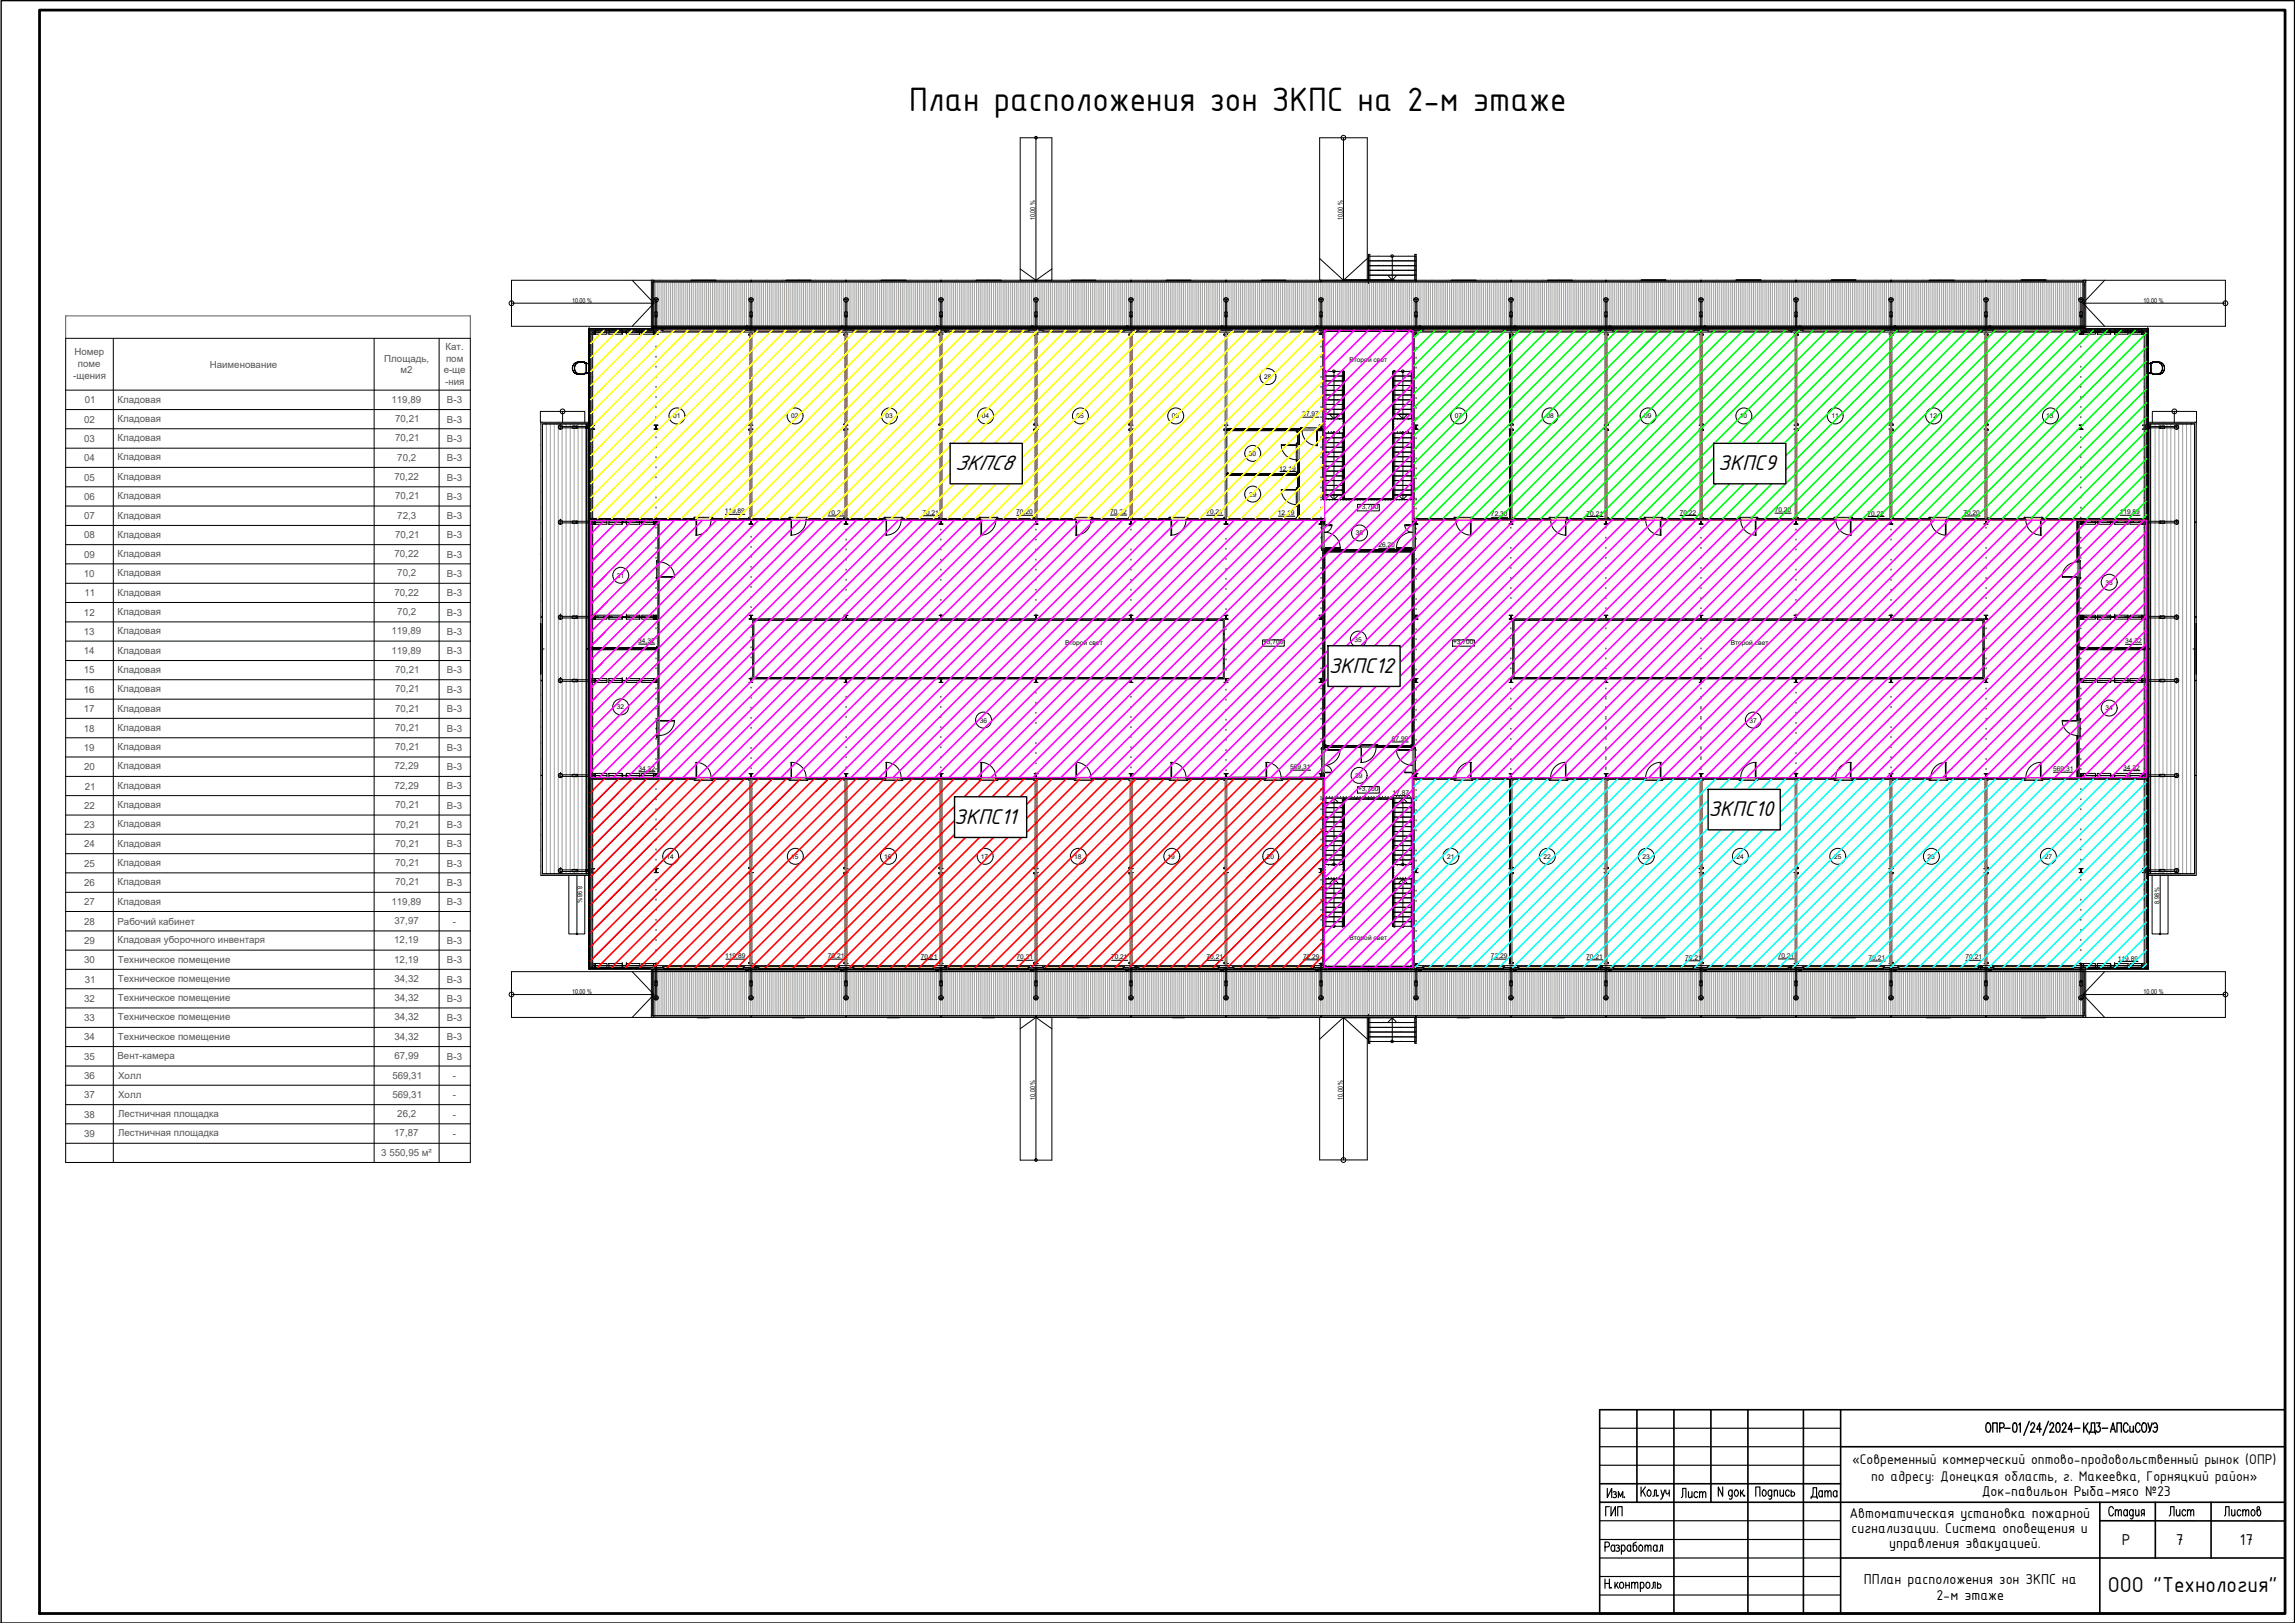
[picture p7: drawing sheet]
<svg xmlns="http://www.w3.org/2000/svg" width="420mm" height="297mm" viewBox="0 0 420 297" stroke-linecap="round" stroke-linejoin="round" font-family="sans-serif">
<defs><g id="words">
<text font-size="6.7" x="166.5" y="20.4">План расположения зон ЗКПС на 2-м этаже</text>
<text font-size="4.4" x="306.9" y="275.2">Лист</text>
<text font-size="4.3" x="385.9" y="291.5">ООО &quot;Технология&quot;</text>
<g font-size="4.2">
<text x="174.8" y="86.1">ЗКПС8</text>
<text x="314.6" y="86.1">ЗКПС9</text>
<text x="243.2" y="123.1">ЗКПС12</text>
<text x="312.8" y="149.4">ЗКПС10</text>
<text x="174.7" y="150.8">ЗКПС11</text>
</g>
<g font-size="3.1">
<text x="388.5" y="282.7">P</text>
<text x="398.3" y="282.7">7</text>
<text x="410.1" y="282.7">17</text>
</g>
<g font-size="2.8">
<text x="339.1" y="268">«Современный коммерческий оптово-продовольственный рынок (ОПР)</text>
<text x="342.6" y="271">по адресу: Донецкая область, г. Макеевка, Горняцкий район»</text>
<text x="362.8" y="273.9">Док-павильон Рыба-мясо №23</text>
<text x="338.6" y="277.8">Автоматическая установка пожарной</text>
<text x="339" y="280.7">сигнализации. Система оповещения и</text>
<text x="345.9" y="283.2">управления эвакуацией.</text>
<text x="341.2" y="289.8">ППлан расположения зон ЗКПС на</text>
<text x="354.5" y="292.9">2-м этаже</text>
</g>
<g font-size="1.8" fill="#545454">
<text x="13.6" y="65.1">Номер</text>
<text x="81.6" y="64.1">Кат.</text>
<text x="13.4" y="69.3">-щения</text>
<text x="14.3" y="67.2">поме</text>
<text x="38.4" y="67.3">Наименование</text>
<text x="70.4" y="66.2">Площадь,</text>
<text x="73.3" y="68.4">м2</text>
<text x="81.2" y="68.4">е-ще</text>
<text x="81.5" y="70.5">-ния</text>
<text x="81.7" y="66.2">пом</text>
<text x="15.4" y="77.3">02</text>
<text x="15.5" y="73.8">01</text>
<text x="21.5" y="73.7">Кладовая</text>
<text x="21.5" y="77.2">Кладовая</text>
<text x="71.7" y="73.7">119,89</text>
<text x="72.3" y="77.2">70,21</text>
<text x="81.8" y="73.8">В-3</text>
<text x="81.8" y="77.3">В-3</text>
<text x="15.4" y="80.9">03</text>
<text x="21.5" y="80.8">Кладовая</text>
<text x="72.3" y="80.8">70,21</text>
<text x="81.8" y="80.9">В-3</text>
<text x="15.4" y="84.4">04</text>
<text x="15.4" y="88">05</text>
<text x="21.5" y="84.3">Кладовая</text>
<text x="21.5" y="87.8">Кладовая</text>
<text x="72.2" y="87.8">70,22</text>
<text x="72.7" y="84.3">70,2</text>
<text x="81.8" y="84.4">В-3</text>
<text x="81.8" y="88">В-3</text>
<text x="15.4" y="91.5">06</text>
<text x="15.4" y="95">07</text>
<text x="21.5" y="91.3">Кладовая</text>
<text x="21.5" y="94.9">Кладовая</text>
<text x="72.3" y="91.3">70,21</text>
<text x="72.7" y="94.9">72,3</text>
<text x="81.8" y="91.5">В-3</text>
<text x="81.8" y="95">В-3</text>
<text x="15.4" y="98.5">08</text>
<text x="21.5" y="98.4">Кладовая</text>
<text x="21.5" y="102">Кладовая</text>
<text x="72.2" y="102">70,22</text>
<text x="72.3" y="98.4">70,21</text>
<text x="81.8" y="98.5">В-3</text>
<text x="15.3" y="105.6">10</text>
<text x="15.4" y="102.1">09</text>
<text x="21.5" y="105.5">Кладовая</text>
<text x="72.7" y="105.5">70,2</text>
<text x="81.8" y="102.1">В-3</text>
<text x="81.8" y="105.6">В-3</text>
<text x="15.4" y="112.7">12</text>
<text x="15.5" y="109.2">11</text>
<text x="21.5" y="109">Кладовая</text>
<text x="21.5" y="112.6">Кладовая</text>
<text x="72.2" y="109">70,22</text>
<text x="72.7" y="112.6">70,2</text>
<text x="81.8" y="109.2">В-3</text>
<text x="81.8" y="112.7">В-3</text>
<text x="15.3" y="116.2">13</text>
<text x="15.3" y="119.7">14</text>
<text x="21.5" y="116.1">Кладовая</text>
<text x="21.5" y="119.6">Кладовая</text>
<text x="71.7" y="116.1">119,89</text>
<text x="71.7" y="119.6">119,89</text>
<text x="81.8" y="116.2">В-3</text>
<text x="81.8" y="119.7">В-3</text>
<text x="15.3" y="123.3">15</text>
<text x="21.5" y="123.2">Кладовая</text>
<text x="72.3" y="123.2">70,21</text>
<text x="81.8" y="123.3">В-3</text>
<text x="15.3" y="126.8">16</text>
<text x="15.3" y="130.4">17</text>
<text x="21.5" y="126.7">Кладовая</text>
<text x="21.5" y="130.2">Кладовая</text>
<text x="72.3" y="126.7">70,21</text>
<text x="72.3" y="130.2">70,21</text>
<text x="81.8" y="126.8">В-3</text>
<text x="81.8" y="130.3">В-3</text>
<text x="15.3" y="133.9">18</text>
<text x="15.3" y="137.4">19</text>
<text x="21.5" y="133.8">Кладовая</text>
<text x="21.5" y="137.3">Кладовая</text>
<text x="72.3" y="133.8">70,21</text>
<text x="72.3" y="137.3">70,21</text>
<text x="81.8" y="133.9">В-3</text>
<text x="81.8" y="137.4">В-3</text>
<text x="15.4" y="141">20</text>
<text x="21.5" y="140.8">Кладовая</text>
<text x="72.2" y="140.8">72,29</text>
<text x="81.8" y="141">В-3</text>
<text x="15.4" y="148">22</text>
<text x="15.5" y="144.5">21</text>
<text x="21.5" y="144.3">Кладовая</text>
<text x="21.5" y="147.9">Кладовая</text>
<text x="72.2" y="144.4">72,29</text>
<text x="72.3" y="147.9">70,21</text>
<text x="81.8" y="144.5">В-3</text>
<text x="81.8" y="148">В-3</text>
<text x="15.4" y="151.5">23</text>
<text x="15.4" y="155.1">24</text>
<text x="21.5" y="151.4">Кладовая</text>
<text x="21.5" y="155">Кладовая</text>
<text x="72.3" y="151.5">70,21</text>
<text x="72.3" y="155">70,21</text>
<text x="81.8" y="151.5">В-3</text>
<text x="81.8" y="155.1">В-3</text>
<text x="15.4" y="158.6">25</text>
<text x="21.5" y="158.5">Кладовая</text>
<text x="72.3" y="158.5">70,21</text>
<text x="81.8" y="158.6">В-3</text>
<text x="15.4" y="162.2">26</text>
<text x="15.4" y="165.7">27</text>
<text x="21.5" y="162">Кладовая</text>
<text x="21.5" y="165.6">Кладовая</text>
<text x="71.7" y="165.6">119,89</text>
<text x="72.3" y="162">70,21</text>
<text x="81.8" y="162.2">В-3</text>
<text x="81.8" y="165.7">В-3</text>
<text x="15.4" y="169.2">28</text>
<text x="15.4" y="172.7">29</text>
<text x="21.5" y="172.6">Кладовая уборочного инвентаря</text>
<text x="21.5" y="169.2">Рабочий кабинет</text>
<text x="72.2" y="172.6">12,19</text>
<text x="72.2" y="169.1">37,97</text>
<text x="81.8" y="172.7">В-3</text>
<text x="82.9" y="169.2">-</text>
<text x="15.4" y="176.3">30</text>
<text x="15.5" y="179.8">31</text>
<text x="21.6" y="176.2">Техническое помещение</text>
<text x="21.6" y="179.7">Техническое помещение</text>
<text x="72.2" y="176.2">12,19</text>
<text x="72.2" y="179.7">34,32</text>
<text x="81.8" y="176.3">В-3</text>
<text x="81.8" y="179.8">В-3</text>
<text x="15.4" y="183.4">32</text>
<text x="21.6" y="183.2">Техническое помещение</text>
<text x="72.2" y="183.2">34,32</text>
<text x="81.8" y="183.4">В-3</text>
<text x="15.4" y="186.9">33</text>
<text x="15.4" y="190.4">34</text>
<text x="21.6" y="186.8">Техническое помещение</text>
<text x="21.6" y="190.3">Техническое помещение</text>
<text x="72.2" y="186.8">34,32</text>
<text x="72.2" y="190.3">34,32</text>
<text x="81.8" y="186.9">В-3</text>
<text x="81.8" y="190.4">В-3</text>
<text x="15.4" y="194">35</text>
<text x="15.4" y="197.5">36</text>
<text x="21.5" y="193.8">Вент-камера</text>
<text x="21.6" y="197.5">Холл</text>
<text x="71.8" y="197.4">569,31</text>
<text x="72.2" y="193.8">67,99</text>
<text x="81.8" y="194">В-3</text>
<text x="82.9" y="197.5">-</text>
<text x="15.4" y="201">37</text>
<text x="21.6" y="201">Холл</text>
<text x="71.8" y="200.9">569,31</text>
<text x="82.9" y="201">-</text>
<text x="15.4" y="204.5">38</text>
<text x="15.4" y="208.1">39</text>
<text x="21.6" y="204.5">Лестничная площадка</text>
<text x="21.6" y="208">Лестничная площадка</text>
<text x="72.2" y="208">17,87</text>
<text x="72.7" y="204.5">26,2</text>
<text x="82.9" y="204.6">-</text>
<text x="82.9" y="208.1">-</text>
<text x="69.8" y="211.5">3 550,95 м²</text>
</g>
<g font-size="1.2">
<text x="189.5" y="40.3" transform="rotate(-90 189.5 40.3)">10,00 %</text>
<text x="245.8" y="40.3" transform="rotate(-90 245.8 40.3)">10,00 %</text>
<text x="104.7" y="55.4">10,00 %</text>
<text x="392.4" y="55.4">10,00 %</text>
<text x="231.4" y="69.4">28</text>
<text x="247.1" y="66.2">Второй свет</text>
<text x="123.2" y="76.5">01</text>
<text x="144.9" y="76.5">02</text>
<text x="162.1" y="76.5">03</text>
<text x="179.7" y="76.5">04</text>
<text x="197.1" y="76.5">05</text>
<text x="214.5" y="76.5">06</text>
<text x="238.4" y="76.2">37,97</text>
<text x="266.4" y="76.5">07</text>
<text x="283.1" y="76.5">08</text>
<text x="301" y="76.5">09</text>
<text x="318.5" y="76.5">10</text>
<text x="335.3" y="76.5">11</text>
<text x="353.3" y="76.5">12</text>
<text x="374.6" y="76.5">13</text>
<text x="228.6" y="83.4">30</text>
<text x="234.2" y="86.1">12,19</text>
<text x="132.7" y="94">119,89</text>
<text x="151.6" y="94.3">70,21</text>
<text x="168.9" y="94.2">70,21</text>
<text x="186.1" y="94.1">70,20</text>
<text x="203.2" y="94.1">70,22</text>
<text x="220.9" y="94.1">70,21</text>
<text x="228.7" y="90.9">29</text>
<text x="233.9" y="94.3">12,19</text>
<text x="248.6" y="93.1">+3,700</text>
<text x="273" y="94.5">72,30</text>
<text x="290.4" y="94.3">70,21</text>
<text x="307.5" y="94.2">70,22</text>
<text x="324.9" y="93.8">70,20</text>
<text x="341.9" y="94.3">70,22</text>
<text x="359.5" y="94.3">70,20</text>
<text x="388.1" y="94.1">119,89</text>
<text x="248.2" y="98">38</text>
<text x="252.3" y="100.2">26,20</text>
<text x="112.9" y="105.7">31</text>
<text x="385.4" y="107">33</text>
<text x="116.8" y="117.7">34,32</text>
<text x="195" y="118">Второй свет</text>
<text x="231.2" y="117.9">+3,700</text>
<text x="248" y="117.4">35</text>
<text x="266" y="117.9">+3,700</text>
<text x="316.9" y="118">Второй свет</text>
<text x="389.1" y="117.8">34,32</text>
<text x="112.9" y="129.8">32</text>
<text x="385.4" y="130">34</text>
<text x="179.4" y="132.2">36</text>
<text x="254.8" y="135.6">67,99</text>
<text x="320.3" y="132.2">37</text>
<text x="116.9" y="141.1">34,32</text>
<text x="236.2" y="140.8">569,31</text>
<text x="248.1" y="142.4">39</text>
<text x="375.9" y="141.2">569,31</text>
<text x="388.7" y="140.9">34,32</text>
<text x="248.6" y="144.8">+3,700</text>
<text x="254.9" y="145.4">17,87</text>
<text x="122" y="157.2">14</text>
<text x="144.8" y="157.2">15</text>
<text x="161.9" y="157.2">16</text>
<text x="179.6" y="157.2">17</text>
<text x="196.6" y="157.2">18</text>
<text x="213.7" y="157.2">19</text>
<text x="231.9" y="157.2">20</text>
<text x="265" y="157.2">21</text>
<text x="282.6" y="157.2">22</text>
<text x="300.7" y="157.2">23</text>
<text x="317.9" y="157.2">24</text>
<text x="335.8" y="157.2">25</text>
<text x="352.9" y="157.2">26</text>
<text x="374.4" y="157.2">27</text>
<text x="105.7" y="162.2" transform="rotate(90 105.7 162.2)">8,98 %</text>
<text x="395.4" y="165.4" transform="rotate(-90 395.4 165.4)">8,98 %</text>
<text x="247.1" y="172">Второй свет</text>
<text x="132.8" y="175.4">119,89</text>
<text x="151.6" y="175.4">70,21</text>
<text x="168.6" y="175.5">70,21</text>
<text x="186.1" y="175.6">70,21</text>
<text x="203.4" y="175.6">70,21</text>
<text x="220.9" y="175.6">70,21</text>
<text x="238.5" y="175.5">72,29</text>
<text x="273" y="175.4">72,29</text>
<text x="290.4" y="175.5">70,21</text>
<text x="308.5" y="175.7">70,21</text>
<text x="325.5" y="175.3">70,21</text>
<text x="342.1" y="175.7">70,21</text>
<text x="359.8" y="175.6">70,21</text>
<text x="387.7" y="175.8">119,89</text>
<text x="104.7" y="182">10,00 %</text>
<text x="392.4" y="182">10,00 %</text>
<text x="189.5" y="201.3" transform="rotate(-90 189.5 201.3)">10,00 %</text>
<text x="245.8" y="201.3" transform="rotate(-90 245.8 201.3)">10,00 %</text>
</g>
</g></defs>
<g fill="none" stroke="#000" stroke-width=".18">
<path d="M107.9 60.2l.3 .5M107.9 60.1h.1M107.9 60.1v.1M107.9 60.4v.1M107.9 76.2l.3 .5M107.9 75l.3 .5M107.9 74.5l.3 .5M107.9 73.9l.3 .5M107.9 73.3l.3 .5M107.9 72.1l.3 .5M107.9 71.5l.3 .5M107.9 70.4l.3 .5"/>
<path d="M107.9 70.1l.3 .5M107.9 68.7l.3 .5M107.9 66.9l.3 .5M107.9 66.6l.3 .5M107.9 65.4l.3 .5M107.9 64.9l.3 .5M107.9 62.6l.3 .5M107.9 80l.3 .5M107.9 79.7l.3 .5M107.9 64.6l.3 .5M107.9 64.3l.3 .5M107.9 63.1l.3 .6"/>
<path d="M107.9 62.9l.3 .5M107.9 62l.3 .5M107.9 61.1l.3 .5M107.9 79.4l.3 .5M107.9 78.8l.3 .5M107.9 78.5l.3 .5M107.9 78.2l.3 .5M107.9 77.9l.3 .5M107.9 77.6l.3 .5M107.9 77.3l.3 .5M107.9 77l.3 .5M107.9 76.7l.3 .5"/>
<path d="M107.9 76.5l.3 .4M107.9 75.9l.3 .5M107.9 75.6l.3 .5M107.9 75.3l.3 .5M107.9 74.7l.3 .5M107.9 74.2l.3 .5M107.9 73.6l.3 .5M107.9 73l.3 .5M107.9 72.7l.3 .5M107.9 72.4l.3 .5M107.9 71.8l.3 .5M107.9 71.2l.3 .5"/>
<path d="M107.9 71l.3 .4M107.9 70.7l.3 .5M107.9 69.8l.3 .5M107.9 69.2l.3 .5M107.9 68.9l.3 .5M107.9 68.1l.3 .5M107.9 67.8l.3 .5M107.9 67.5l.3 .5M107.9 67.2l.3 .5M107.9 66.3l.3 .5M107.9 66l.3 .5M107.9 65.7l.3 .5"/>
<path d="M107.9 65.2l.3 .4M107.9 64l.3 .5M107.9 63.7l.3 .5M107.9 63.4l.3 .5M107.9 62.3l.3 .5M107.9 61.7l.3 .5M107.9 61.4l.3 .5M107.9 60.8l.3 .5M107.9 60.5l.3 .5M108 60.1l.2 .3M108 60.1l-.1 .3M108.1 60.1l.2 .3"/>
<path d="M108.2 67.8l-.3 .6 .3 .5M108.2 60.5l-.3 .5M108.2 60.8l-.3 .5M108.2 61.1l-.3 .5M108.2 61.4l-.3 .5M108.2 61.7l-.3 .5M108.2 62l-.3 .5M108.2 62.3l-.3 .5M108.2 62.6l-.3 .5M108.2 62.9l-.3 .5M108.2 63.1l-.3 .6M108.2 63.4l-.3 .6"/>
<path d="M108.2 63.7l-.3 .5M108.2 64l-.3 .5M108.2 64.3l-.3 .5M108.2 64.6l-.3 .5M108.2 64.9l-.3 .5M108.2 65.2l-.3 .5M108.2 65.5l-.3 .5M108.2 65.8l-.3 .5M108.2 66.1l-.3 .4M108.2 66.3l-.3 .5M108.2 66.6l-.3 .5M108.2 66.9l-.3 .5"/>
<path d="M108.2 67.2l-.3 .5M108.2 67.5l-.3 .5M108.2 68.1l-.3 .5M108.2 68.4l-.3 .5M108.2 68.7l-.3 .5M108.2 68.9l-.3 .6 .3 .5M108.2 69.2l-.3 .6M108.2 69.5l-.3 .5M108.2 69.8l-.3 .5M108.2 70.1l-.3 .5M108.2 70.4l-.3 .5M108.2 70.7l-.3 .5"/>
<path d="M108.2 71l-.3 .5M108.2 71.3l-.3 .5M108.2 71.6l-.3 .5M108.2 71.9l-.3 .4M108.2 72.1l-.3 .5M108.2 72.4l-.3 .5M108.2 72.7l-.3 .5M108.2 73l-.3 .5M108.2 73.3l-.3 .5M108.2 73.6l-.3 .5M108.2 73.9l-.3 .5M108.2 74.2l-.3 .5"/>
<path d="M108.2 74.5l-.3 .5M108.2 74.7l-.3 .6M108.2 75l-.3 .6M108.2 75.3l-.3 .5M108.2 75.6l-.3 .5M108.2 75.9l-.3 .5M108.2 76.2l-.3 .5M108.2 76.5l-.3 .5M108.2 76.8l-.3 .5M108.2 77.1l-.3 .5M108.2 77.4l-.3 .4M108.2 77.6l-.3 .5"/>
<path d="M108.2 77.9l-.3 .5M108.2 78.2l-.3 .5M108.2 78.5l-.3 .5 .3 .6M108.2 78.8l-.3 .5M108.2 79.1l-.3 .5M108.2 79.4l-.3 .5M108.2 79.7l-.3 .5M108.2 80l-.3 .5M108.2 60.1l-.3 .7M108.3 60.1l.2 .3M108.4 60.1l-.2 .3M108.5 60.1l.1 .3"/>
<path d="M108.5 60.1l-.1 .3M108.6 60.1l.2 .3M108.7 60.1l-.2 .3M108.8 60.1l.2 .3M108.9 60.1l-.2 .3M109 60.1l.1 .3M109.1 60.1l-.2 .3M109.1 60.1l.2 .3M109.2 60.1l-.1 .3M109.3 60.1l.2 .3M109.4 60.1l-.2 .3M109.5 60.1l.1 .3"/>
<path d="M109.6 60.1l-.2 .3M109.6 60.1l.2 .3M109.7 60.1l-.1 .3M109.8 60.1l.2 .3M109.9 60.1l-.2 .3M110 60.1l.2 .3M110.1 60.1l-.2 .3M110.2 60.1l.1 .3M110.2 60.1l-.1 .3M110.3 60.1l.2 .3M110.4 60.1l-.2 .3M110.5 60.1l.1 .3"/>
<path d="M110.5 60.1l-.1 .3M110.6 60.1l.2 .3M110.7 60.1l-.2 .3M110.8 60.1l.2 .3M110.9 60.1l-.2 .3M111 60.1l.1 .3M111 60.1l-.1 .3M111.1 60.1l.2 .3M111.2 60.1l-.2 .3M111.3 60.1l.2 .3M111.4 60.1l-.2 .3M111.5 60.1l.1 .3"/>
<path d="M111.5 60.1l-.1 .3M111.6 60.1l.2 .3M111.7 60.1l-.2 .3M111.8 60.1l.2 .3M111.9 60.1l-.2 .3M112 60.1l.1 .3M112.1 60.1l-.2 .3M112.1 60.1l.2 .3M112.2 60.1l-.1 .3M112.3 60.1l.2 .3M112.4 60.1l-.2 .3M112.5 60.1l.1 .3"/>
<path d="M112.6 60.1l-.2 .3M112.6 60.1l.2 .3M112.7 60.1l-.1 .3M112.8 60.1l.2 .3M112.9 60.1l-.2 .3M113 60.1l.2 .3M113.1 60.1l-.2 .3M113.2 60.1l.1 .3M113.2 60.1l-.1 .3M113.3 60.1l.2 .3M113.4 60.1l-.2 .3M113.5 60.1l.2 .3"/>
<path d="M113.6 60.1l-.2 .3M113.7 60.1l.1 .3M113.7 60.1l-.1 .3M113.8 60.1l.2 .3M113.9 60.1l-.2 .3M114 60.1l.1 .3M114.1 60.1l-.2 .3M114.1 60.1l.2 .3M114.2 60.1l-.1 .3M114.3 60.1l.2 .3M114.4 60.1l-.2 .3M114.5 60.1l.1 .3"/>
<path d="M114.6 60.1l-.2 .3M114.6 60.1l.2 .3M114.7 60.1l-.1 .3M114.8 60.1l.2 .3M114.9 60.1l-.2 .3M115 60.1l.1 .3M115.1 60.1l-.2 .3M115.1 60.1l.2 .3M115.2 60.1l-.1 .3M115.3 60.1l.2 .3M115.4 60.1l-.2 .3M115.5 60.1l.2 .3"/>
<path d="M115.6 60.1l-.2 .3M115.7 60.1l.1 .3M115.7 60.1l-.1 .3M115.8 60.1l.2 .3M115.9 60.1l-.2 .3M116 60.1l.2 .3M116.1 60.1l-.2 .3M116.2 60.1l.1 .3M116.2 60.1l-.1 .3M116.3 60.1l.2 .3M116.4 60.1l-.2 .3M116.5 60.1l.2 .3"/>
<path d="M116.6 60.1l-.2 .3M116.7 60.1l.1 .3M116.8 60.1l-.2 .3M116.8 60.1l.2 .3M116.9 60.1l-.1 .3M117 60.1l.2 .3M117.1 60.1l-.2 .3M117.2 60.1l.1 .3M117.3 60.1l-.2 .3M117.3 60.1l.2 .3M117.4 60.1l-.1 .3M117.5 60.1l.2 .3"/>
<path d="M117.6 60.1l-.2 .3M117.7 60.1l.1 .3M117.7 60.1l-.1 .3M117.8 60.1l.2 .3M117.9 60.1l-.2 .3M118 60.1l.2 .3M118.1 60.1l-.2 .3M118.2 60.1l.1 .3M118.2 60.1l-.1 .3M118.3 60.1l.2 .3M118.4 60.1l-.2 .3M118.5 60.1l.2 .3"/>
<path d="M118.6 60.1l-.2 .3M118.7 60.1l.1 .3M118.7 60.1l-.1 .3M118.8 60.1l.2 .3M118.9 60.1l-.2 .3M119 60.1l.2 .3M119.1 60.1l-.2 .3M119.2 60.1l.1 .3M119.3 60.1l-.2 .3M119.3 60.1l.2 .3M119.4 60.1l-.1 .3M119.5 60.1l.2 .3"/>
<path d="M119.6 60.1l-.2 .3M119.7 60.1l.1 .3M119.8 60.1l-.2 .3M119.8 60.1l.2 .3M119.9 60.1l-.1 .3M120 60.1l.2 .3M120.1 60.1l-.2 .3M120.2 60.1l.2 .3M120.3 60.1l-.2 .3M120.4 60.1l.1 .3M120.4 60.1l-.1 .3M120.5 60.1l.2 .3"/>
<path d="M120.6 60.1l-.2 .3M120.7 60.1l.2 .3M120.8 60.1l-.2 .3M120.9 60.1l.1 .3M120.9 60.1l-.1 .3M121 60.1l.2 .3M121.1 60.1l-.2 .3M121.2 60.1l.1 .3M121.3 60.1l-.2 .3M121.3 60.1l.2 .3M121.4 60.1l-.1 .3M121.5 60.1v.1"/>
<path d="M121.5 60.2l-.1 .2M136.1 60.1l.1 .3M136.1 60.1v.3M136.2 60.1l.2 .3M136.3 60.1l-.2 .3M136.4 60.1l.2 .3M136.5 60.1l-.2 .3M136.6 60.1l.1 .3M136.7 60.1l-.2 .3M136.7 60.1l.2 .3M136.8 60.1l-.1 .3M136.9 60.1l.2 .3"/>
<path d="M137 60.1l-.2 .3M137.1 60.1l.1 .3M137.2 60.1l-.2 .3M137.2 60.1l.2 .3M137.3 60.1l-.1 .3M137.3 67.8l.3 .6-.3 .4M137.3 67l.3 .5M137.3 66.7l.3 .5M137.3 66.1l.3 .5M137.3 65.5l.3 .5M137.3 65.2l.3 .5M137.3 63.8l.3 .5"/>
<path d="M137.3 63.5l.3 .5M137.3 62l.3 .6M137.3 61.8l.3 .5M137.3 64.7l.3 .4M137.3 63.2l.3 .5M137.3 61.5l.3 .5M137.3 78.6l.3 .4-.3 .5M137.3 79.7l.3 .5-.3 .5M137.3 80l.3 .5M137.3 79.4l.3 .6M137.3 79.1l.3 .6M137.3 78.9l.3 .5"/>
<path d="M137.3 76.5l.3 .5M137.3 76.2l.3 .5M137.3 74.8l.3 .5M137.3 74.5l.3 .5M137.3 73.1l.3 .5M137.3 72.8l.3 .5M137.3 71.6l.3 .5M137.3 71.3l.3 .5M137.3 70.4l.3 .5M137.3 66.4l.3 .5-.3 .4M137.3 68.4l.3 .5-.3 .5M137.3 69l.3 .5-.3 .5"/>
<path d="M137.3 70.2l.3 .4-.3 .5M137.3 73.9l.3 .5-.3 .5M137.3 77.1l.3 .5M137.3 76.8l.3 .5M137.3 76l.3 .4M137.3 75.7l.3 .5M137.3 75.4l.3 .5M137.3 75.1l.3 .5M137.3 74.2l.3 .5M137.3 73.6l.3 .6M137.3 73.3l.3 .6M137.3 72.5l.3 .5"/>
<path d="M137.3 72.2l.3 .5M137.3 71.9l.3 .5M137.3 71l.3 .5M137.3 70.7l.3 .5M137.3 69.9l.3 .5M137.3 69.6l.3 .5M137.3 69.3l.3 .5M137.3 68.7l.3 .5M137.3 68.1l.3 .6M137.3 67.5l.3 .6M137.3 67.3l.3 .5M137.3 65.8l.3 .5"/>
<path d="M137.3 64.9l.3 .5M137.3 64.4l.3 .5M137.3 64.1l.3 .5M137.3 62.9l.3 .5M137.3 62.6l.3 .5M137.3 62.3l.3 .6M137.3 61.2l.3 .5M137.3 77.4l.3 .4M137.3 77.7l.1 .1M137.4 60.1l.2 .3M137.4 78.6h-.1M137.4 61.2l-.1 .1"/>
<path d="M137.5 78.6l.1 .2M137.5 61.2l.1 .2M137.5 60.1l-.2 .3M137.6 78.6l-.3 .3M137.6 61.2l-.3 .3M137.6 60.1l.2 .3M137.6 77.6l-.1 .2M137.6 78.7l-.3 .5M137.6 79.3l-.3 .5M137.6 79.6l-.3 .5M137.6 79.9l-.3 .5M137.6 61.3l-.3 .5"/>
<path d="M137.6 61.6l-.3 .5M137.6 61.9l-.3 .5M137.6 62.2l-.3 .5M137.6 62.5l-.3 .5M137.6 62.8l-.3 .5M137.6 63.1l-.3 .5M137.6 63.4l-.3 .5M137.6 63.7l-.3 .5M137.6 64l-.3 .5M137.6 64.2l-.3 .6M137.6 64.5l-.3 .6M137.6 64.8l-.3 .5"/>
<path d="M137.6 65.1l-.3 .5M137.6 65.4l-.3 .5M137.6 65.7l-.3 .5M137.6 66l-.3 .5M137.6 66.3l-.3 .5M137.6 66.6l-.3 .5M137.6 67.1l-.3 .5M137.6 67.4l-.3 .5M137.6 67.7l-.3 .5M137.6 68l-.3 .5M137.6 68.6l-.3 .5M137.6 69.2l-.3 .5"/>
<path d="M137.6 69.8l-.3 .5M137.6 70l-.3 .6M137.6 70.3l-.3 .6M137.6 70.9l-.3 .5M137.6 71.2l-.3 .5M137.6 71.5l-.3 .5M137.6 71.8l-.3 .5M137.6 72.1l-.3 .5M137.6 72.4l-.3 .4M137.6 72.6l-.3 .5M137.6 72.9l-.3 .5M137.6 73.2l-.3 .5"/>
<path d="M137.6 73.5l-.3 .5M137.6 73.8l-.3 .5M137.6 74.1l-.3 .5M137.6 74.7l-.3 .5M137.6 75l-.3 .5M137.6 75.3l-.3 .5M137.6 75.6l-.3 .5M137.6 75.8l-.3 .6M137.6 76.1l-.3 .5M137.6 76.4l-.3 .5M137.6 76.7l-.3 .5M137.6 77l-.3 .5"/>
<path d="M137.6 77.3l-.3 .5M137.7 60.1l-.2 .3M137.8 60.1l.1 .3M137.8 60.1l-.1 .3M137.9 60.1l.2 .3M138 60.1l-.2 .3M138.1 60.1l.2 .3M138.2 60.1l-.2 .3M138.3 60.1l.1 .3M138.3 60.1l-.1 .3M138.4 60.1l.2 .3M138.5 60.1l-.2 .3"/>
<path d="M138.6 60.1l.2 .3M138.7 60.1l-.2 .3M138.8 60.1l.1 .3M138.9 60.1l-.2 .3M138.9 60.1v.1M138.9 60.2v.2M153.5 60.1l.1 .3M153.5 60.1v.3M153.6 60.1l.2 .3M153.7 60.1l-.2 .3M153.8 60.1l.2 .3M153.9 60.1l-.2 .3"/>
<path d="M154 60.1l.1 .3M154.1 60.1l-.2 .3M154.1 60.1l.2 .3M154.2 60.1l-.1 .3M154.3 60.1l.2 .3M154.4 60.1l-.2 .3M154.5 60.1l.1 .3M154.6 60.1l-.2 .3M154.6 60.1l.2 .3M154.7 60.1l-.1 .3M154.7 68.1l.3 .5-.3 .5M154.7 67.8l.3 .5-.3 .5"/>
<path d="M154.7 66.7l.3 .5-.3 .5M154.7 66.4l.3 .5-.3 .5M154.7 64.9l.3 .5-.3 .5M154.7 64.6l.3 .5-.3 .5M154.7 63.7l.3 .5-.3 .6M154.7 63.2l.3 .5-.3 .5M154.7 62.9l.3 .5-.3 .5M154.7 62l.3 .5-.3 .5M154.7 61.8l.3 .4-.3 .5M154.7 64.3l.3 .5-.3 .5M154.7 62.6l.3 .5-.3 .5M154.7 78.6l.3 .5-.3 .4"/>
<path d="M154.7 78.8l.3 .5-.3 .5M154.7 79.1l.3 .5-.3 .5M154.7 79.4l.3 .5-.3 .5M154.7 79.7l.3 .5-.3 .5M154.7 80l.3 .5-.3 .5M154.7 75.9l.3 .5-.3 .5M154.7 75.6l.3 .5-.3 .6M154.7 74.5l.3 .5-.3 .5M154.7 74.2l.3 .5-.3 .5M154.7 73.3l.3 .5-.3 .5M154.7 72.5l.3 .5-.3 .5M154.7 71.6l.3 .5-.3 .5"/>
<path d="M154.7 71.3l.3 .5-.3 .5M154.7 70.7l.3 .5-.3 .5M154.7 61.2l.3 .5-.3 .5M154.7 61.5l.3 .5-.3 .4M154.7 62.3l.3 .5-.3 .5M154.7 64l.3 .5-.3 .6M154.7 65.2l.3 .5-.3 .5M154.7 65.5l.3 .5-.3 .5M154.7 65.8l.3 .5-.3 .5M154.7 66.1l.3 .5-.3 .5M154.7 67l.3 .5-.3 .5M154.7 67.5l.3 .5-.3 .5"/>
<path d="M154.7 68.4l.3 .5-.3 .5M154.7 68.7l.3 .5-.3 .5M154.7 69l.3 .5-.3 .5M154.7 69.3l.3 .5-.3 .5M154.7 69.5l.3 .5-.3 .6M154.7 69.8l.3 .5-.3 .6M154.7 70.1l.3 .5-.3 .5M154.7 70.4l.3 .5-.3 .5M154.7 71.9l.3 .5-.3 .5M154.7 72.2l.3 .5-.3 .5M154.7 72.8l.3 .5-.3 .5M154.7 73.6l.3 .5-.3 .5"/>
<path d="M154.7 73.9l.3 .5-.3 .5M154.7 74.8l.3 .5-.3 .5M154.7 75l.3 .6-.3 .5M154.7 75.3l.3 .5-.3 .6M154.7 76.2l.3 .5-.3 .5M154.7 76.5l.3 .5-.3 .5M154.7 77.1l.3 .5-.1 .2M154.7 76.8l.3 .5M154.7 73.1l.3 .4M154.7 71l.3 .5M154.7 67.3l.3 .4M154.7 63.5l.3 .5"/>
<path d="M154.7 77.4l.3 .4M154.7 77.7l.1 .1M154.8 60.1l.2 .3M154.8 78.6l-.1 .1M154.8 61.2l-.1 .1M154.9 78.6l.1 .2-.3 .5M154.9 61.2l.1 .2-.3 .5M154.9 60.1l-.2 .3M155 60.1l.2 .3M155 78.6l-.3 .4M155 61.2l-.3 .4M155 64l-.3 .5"/>
<path d="M155 67.8l-.3 .4M155 71.5l-.3 .5M155 73.6l-.3 .4M155 77.3l-.3 .5M155.1 60.1l-.2 .3M155.2 60.1l.1 .3M155.2 60.1l-.1 .3M155.3 60.1l.2 .3M155.4 60.1l-.2 .3M155.5 60.1l.2 .3M155.6 60.1l-.2 .3M155.7 60.1l.1 .3"/>
<path d="M155.7 60.1l-.1 .3M155.8 60.1l.2 .3M155.9 60.1l-.2 .3M156 60.1l.2 .3M156.1 60.1l-.2 .3M156.2 60.1l.1 .3M156.3 60.1l-.2 .3M156.3 60.1h.1M156.3 60.3v.1M170.8 60.3l.1 .1M170.9 60.1l.2 .3M171 60.1l-.2 .3"/>
<path d="M171.1 60.1l.1 .3M171.2 60.1l-.2 .3M171.2 60.1l.2 .3M171.3 60.1l-.1 .3M171.4 60.1l.1 .3M171.5 60.1l-.2 .3M171.5 60.1l.2 .3M171.6 60.1l-.2 .3M171.7 60.1l.2 .3M171.8 60.1l-.2 .3M171.9 60.1l.1 .3M172 60.1l-.2 .3"/>
<path d="M172 60.1l.2 .3M172.1 60.1l-.1 .3M172.1 78.6l.3 .5-.3 .5M172.1 80l.3 .5M172.1 79.7l.3 .5M172.1 79.4l.3 .5M172.1 79.1l.3 .5M172.1 78.8l.3 .5M172.1 62.9l.3 .5M172.1 67.8l.3 .6-.3 .5M172.1 68.4l.3 .5-.3 .5M172.1 68.9l.3 .6-.3 .5"/>
<path d="M172.1 77.1l.3 .5M172.1 76.8l.3 .5M172.1 76.5l.3 .5M172.1 76.2l.3 .5M172.1 75.9l.3 .5M172.1 75.6l.3 .5M172.1 75.3l.3 .5M172.1 75l.3 .6M172.1 74.7l.3 .6M172.1 74.5l.3 .5M172.1 74.2l.3 .5M172.1 73.9l.3 .5"/>
<path d="M172.1 73.6l.3 .5M172.1 73.3l.3 .5M172.1 73l.3 .5M172.1 72.7l.3 .5M172.1 72.4l.3 .5M172.1 72.1l.3 .5M172.1 71.9l.3 .5M172.1 71.6l.3 .5M172.1 71.3l.3 .5M172.1 71l.3 .5M172.1 70.7l.3 .5M172.1 70.4l.3 .5"/>
<path d="M172.1 70.1l.3 .5M172.1 69.8l.3 .5M172.1 69.5l.3 .5M172.1 69.2l.3 .6M172.1 68.7l.3 .5M172.1 68.1l.3 .5M172.1 67.5l.3 .5M172.1 67.2l.3 .5M172.1 66.9l.3 .5M172.1 66.6l.3 .5M172.1 66.4l.3 .4M172.1 66.1l.3 .5"/>
<path d="M172.1 65.8l.3 .5M172.1 65.5l.3 .5M172.1 65.2l.3 .5M172.1 64.9l.3 .5M172.1 64.6l.3 .5M172.1 64.3l.3 .5M172.1 64l.3 .5M172.1 63.7l.3 .5M172.1 63.4l.3 .6M172.1 63.1l.3 .6M172.1 62.6l.3 .5M172.1 62.3l.3 .5"/>
<path d="M172.1 62l.3 .5M172.1 61.7l.3 .5M172.1 61.4l.3 .5M172.1 61.2l.3 .4M172.1 77.4l.3 .4M172.1 77.7l.1 .1M172.2 60.1l.2 .3M172.2 78.6l-.1 .1M172.2 61.2l-.1 .1M172.3 78.6l.1 .1M172.3 61.2l.1 .1M172.3 60.1l-.2 .3"/>
<path d="M172.4 60.1l.2 .3M172.4 78.6l-.3 .4M172.4 61.2l-.3 .4M172.4 77.6l-.1 .2M172.4 78.8l-.3 .5M172.4 79.4l-.3 .5M172.4 79.7l-.3 .5M172.4 80l-.3 .5M172.4 61.4l-.3 .5M172.4 61.7l-.3 .5M172.4 62l-.3 .5M172.4 62.3l-.3 .5"/>
<path d="M172.4 62.6l-.3 .5M172.4 62.9l-.3 .5M172.4 63.1l-.3 .5M172.4 63.4l-.3 .5M172.4 63.7l-.3 .5M172.4 64l-.3 .5M172.4 64.3l-.3 .5M172.4 64.6l-.3 .5M172.4 64.9l-.3 .4M172.4 65.1l-.3 .5M172.4 65.4l-.3 .5M172.4 65.7l-.3 .5"/>
<path d="M172.4 66l-.3 .5M172.4 66.3l-.3 .5M172.4 66.6l-.3 .5M172.4 66.9l-.3 .5M172.4 67.2l-.3 .5M172.4 67.5l-.3 .5M172.4 67.8l-.3 .5M172.4 68.1l-.3 .5M172.4 68.7l-.3 .4M172.4 69.2l-.3 .5M172.4 69.8l-.3 .5M172.4 70.1l-.3 .5"/>
<path d="M172.4 70.4l-.3 .5M172.4 70.7l-.3 .4M172.4 70.9l-.3 .5M172.4 71.2l-.3 .5M172.4 71.5l-.3 .5M172.4 71.8l-.3 .5M172.4 72.1l-.3 .5M172.4 72.4l-.3 .5M172.4 72.7l-.3 .5M172.4 73l-.3 .5M172.4 73.3l-.3 .5M172.4 73.6l-.3 .5"/>
<path d="M172.4 73.9l-.3 .5M172.4 74.2l-.3 .5M172.4 74.5l-.3 .4M172.4 74.7l-.3 .5M172.4 75l-.3 .5M172.4 75.3l-.3 .5M172.4 75.6l-.3 .5M172.4 75.9l-.3 .5M172.4 76.2l-.3 .5M172.4 76.4l-.3 .5M172.4 76.7l-.3 .5M172.4 77l-.3 .5"/>
<path d="M172.4 77.3l-.3 .5M172.5 60.1l-.2 .3M172.6 60.1l.1 .3M172.6 60.1l-.1 .3M172.7 60.1l.2 .3M172.8 60.1l-.2 .3M172.9 60.1l.2 .3M173 60.1l-.2 .3M173.1 60.1l.1 .3M173.1 60.1l-.1 .3M173.2 60.1l.2 .3M173.3 60.1l-.2 .3"/>
<path d="M173.4 60.1l.2 .3M173.5 60.1l-.2 .3M173.6 60.1l.1 .3M173.7 60.1l-.2 .3M173.7 60.3v.1M188.2 60.3l.1 .1M188.3 60.1l.2 .3M188.4 60.1l-.2 .3M188.5 60.1l.1 .3M188.6 60.1l-.2 .3M188.6 60.1l.2 .3M188.7 60.1l-.1 .3"/>
<path d="M188.8 60.1l.2 .3M188.9 60.1l-.2 .3M189 60.1l.1 .3M189.1 60.1l-.2 .3M189.1 60.1l.2 .3M189.2 60.1l-.1 .3M189.3 60.1l.1 .3M189.4 60.1l-.2 .3M189.4 60.1l.2 .3M189.5 60.1l-.1 .3M189.5 80l.3 .5M189.5 79.7l.3 .5"/>
<path d="M189.5 79.4l.3 .5M189.5 78.8l.3 .5M189.5 78.6l.3 .4M189.5 64l.3 .5M189.5 62.3l.3 .5M189.5 77l.3 .5M189.5 76.8l.3 .4M189.5 76.5l.3 .5M189.5 76.2l.3 .5M189.5 75.9l.3 .5M189.5 75.6l.3 .5M189.5 75.3l.3 .5"/>
<path d="M189.5 75l.3 .5M189.5 74.7l.3 .5M189.5 74.5l.3 .5M189.5 74.2l.3 .5M189.5 73.9l.3 .5M189.5 73.6l.3 .5M189.5 73.3l.3 .5M189.5 73l.3 .5M189.5 72.7l.3 .5M189.5 72.4l.3 .5M189.5 72.1l.3 .5M189.5 71.8l.3 .5"/>
<path d="M189.5 71.5l.3 .5M189.5 71.2l.3 .5M189.5 71l.3 .4M189.5 70.7l.3 .5M189.5 70.4l.3 .5M189.5 70.1l.3 .5M189.5 69.8l.3 .5M189.5 69.2l.3 .5M189.5 68.9l.3 .6M189.5 68.7l.3 .5M189.5 68.4l.3 .5M189.5 68.1l.3 .5"/>
<path d="M189.5 67.8l.3 .5M189.5 67.5l.3 .5M189.5 67.2l.3 .5M189.5 66.9l.3 .5M189.5 66.6l.3 .5M189.5 66.3l.3 .5M189.5 66l.3 .5M189.5 65.7l.3 .5M189.5 65.4l.3 .5M189.5 65.2l.3 .5M189.5 64.9l.3 .5M189.5 64.6l.3 .5"/>
<path d="M189.5 64.3l.3 .5M189.5 63.7l.3 .5M189.5 63.4l.3 .5M189.5 63.1l.3 .6M189.5 62.9l.3 .5M189.5 62.6l.3 .5M189.5 62l.3 .5M189.5 61.7l.3 .5M189.5 61.4l.3 .5M189.5 61.2l.3 .4M189.5 77.3l.3 .5M189.5 77.6l.1 .2"/>
<path d="M189.6 78.6l-.1 .1M189.6 61.2l-.1 .1M189.6 60.1l.2 .3M189.7 60.1l-.2 .3M189.7 78.6l.1 .1M189.7 61.2l.1 .1M189.8 78.6l-.3 .4 .3 .6M189.8 61.2l-.3 .4M189.8 60.1l.1 .3M189.8 61.4l-.3 .5M189.8 62.9l-.3 .5M189.8 63.7l-.3 .5"/>
<path d="M189.8 64.3l-.3 .5M189.8 65.5l-.3 .5M189.8 66.9l-.3 .5M189.8 67.2l-.3 .5M189.8 68.1l-.3 .5M189.8 68.7l-.3 .5M189.8 78.8l-.3 .5M189.8 79.1l-.3 .5M189.8 79.4l-.3 .5M189.8 79.7l-.3 .5M189.8 80l-.3 .5M189.8 71.3l-.3 .5"/>
<path d="M189.8 71.8l-.3 .5M189.8 72.7l-.3 .5M189.8 73l-.3 .5M189.8 74.5l-.3 .5M189.8 75.6l-.3 .5M189.8 76.2l-.3 .5M189.8 77.1l-.3 .5M189.8 61.7l-.3 .5M189.8 62l-.3 .5M189.8 62.3l-.3 .5M189.8 62.6l-.3 .5M189.8 63.1l-.3 .6"/>
<path d="M189.8 63.4l-.3 .6M189.8 64l-.3 .5M189.8 64.6l-.3 .5M189.8 64.9l-.3 .5M189.8 65.2l-.3 .5M189.8 65.8l-.3 .5M189.8 66.1l-.3 .4M189.8 66.3l-.3 .5M189.8 66.6l-.3 .5M189.8 67.5l-.3 .5M189.8 67.8l-.3 .5M189.8 68.4l-.3 .5"/>
<path d="M189.8 68.9l-.3 .6 .3 .5M189.8 69.2l-.3 .6M189.8 69.5l-.3 .5M189.8 69.8l-.3 .5M189.8 70.1l-.3 .5M189.8 70.4l-.3 .5M189.8 70.7l-.3 .5M189.8 71l-.3 .5M189.8 71.6l-.3 .4M189.8 72.1l-.3 .5M189.8 72.4l-.3 .5M189.8 73.3l-.3 .5"/>
<path d="M189.8 73.6l-.3 .5M189.8 73.9l-.3 .5M189.8 74.2l-.3 .5M189.8 74.7l-.3 .6M189.8 75l-.3 .6M189.8 75.3l-.3 .5M189.8 75.9l-.3 .5M189.8 76.5l-.3 .5M189.8 76.8l-.3 .5M189.8 77.4l-.3 .4M189.8 77.6l-.1 .2M189.9 60.1l-.2 .3"/>
<path d="M189.9 60.1l.2 .3M190 60.1l-.1 .3M190.1 60.1l.2 .3M190.2 60.1l-.2 .3M190.3 60.1l.2 .3M190.4 60.1l-.2 .3M190.5 60.1l.1 .3M190.5 60.1l-.1 .3M190.6 60.1l.2 .3M190.7 60.1l-.2 .3M190.8 60.1l.2 .3M190.9 60.1l-.2 .3"/>
<path d="M191 60.1l.1 .3M191.1 60.1l-.2 .3M191.1 60.3v.1M205.6 60.3l.1 .1M205.6 60.1h.1M205.7 60.1l.2 .3M205.8 60.1l-.2 .3M205.9 60.1l.1 .3M206 60.1l-.2 .3M206 60.1l.2 .3M206.1 60.1l-.1 .3M206.2 60.1l.2 .3"/>
<path d="M206.3 60.1l-.2 .3M206.4 60.1l.1 .3M206.5 60.1l-.2 .3M206.5 60.1l.2 .3M206.6 60.1l-.1 .3M206.7 60.1l.2 .3M206.8 60.1l-.2 .3M206.9 60.1l.2 .3M206.9 79.4l.3 .4M206.9 78.8l.3 .5M206.9 77l.3 .5M206.9 75.6l.3 .5"/>
<path d="M206.9 75.3l.3 .5M206.9 75l.3 .5M206.9 73.9l.3 .4M206.9 73.6l.3 .5M206.9 73.3l.3 .5M206.9 71.8l.3 .5M206.9 71.5l.3 .5M206.9 71.2l.3 .5M206.9 70.1l.3 .5M206.9 69.8l.3 .5M206.9 68.1l.3 .4M206.9 67.8l.3 .5"/>
<path d="M206.9 67.5l.3 .5M206.9 66.3l.3 .5M206.9 66l.3 .5M206.9 65.7l.3 .5M206.9 64.3l.3 .5M206.9 64l.3 .5M206.9 63.7l.3 .5M206.9 62.6l.3 .4M206.9 62.3l.3 .5M206.9 62l.3 .5M206.9 77.3l.3 .5M206.9 77.6l.2 .2"/>
<path d="M207 60.1l-.2 .3M207 78.6l.2 .4M207 61.2l.2 .4M207.1 78.6l-.2 .1M207.1 61.2l-.2 .2 .3 .5M207.1 60.1l.1 .3M207.1 60.1l-.1 .3M207.1 78.6l.1 .1M207.1 61.2l.1 .1M207.2 78.6l-.3 .4 .3 .6M207.2 61.2l-.3 .5 .3 .5M207.2 60.1l.1 .3"/>
<path d="M207.2 77.4l-.2 .4M207.2 62l-.3 .5M207.2 62.3l-.3 .5 .3 .5M207.2 63.4l-.3 .6M207.2 63.7l-.3 .5M207.2 64.6l-.3 .5 .3 .5M207.2 64.9l-.3 .5 .3 .5M207.2 66.4l-.3 .5 .3 .5M207.2 74.5l-.3 .5M207.2 67.8l-.3 .5 .3 .5M207.2 68.1l-.3 .5 .3 .5M207.2 78.8l-.3 .5"/>
<path d="M207.2 79.1l-.3 .5 .3 .5M207.2 79.4l-.3 .5 .3 .5M207.2 79.7l-.3 .5 .3 .5M207.2 80l-.3 .5 .3 .5M207.2 71l-.3 .5M207.2 72.2l-.3 .5 .3 .5M207.2 73.6l-.3 .5 .3 .5M207.2 73.9l-.3 .5 .3 .5M207.2 74.7l-.3 .6M207.2 75.3l-.3 .5 .3 .6M207.2 77.1l-.3 .5M207.2 61.5l-.3 .4"/>
<path d="M207.2 61.7l-.3 .5M207.2 62.6l-.3 .5 .3 .5M207.2 62.9l-.3 .5 .3 .5M207.2 63.2l-.3 .5M207.2 64l-.3 .5 .3 .6M207.2 64.3l-.3 .5 .3 .5M207.2 65.2l-.3 .5M207.2 65.5l-.3 .5M207.2 65.8l-.3 .5M207.2 66.1l-.3 .5 .3 .5M207.2 66.7l-.3 .5 .3 .5M207.2 67l-.3 .4"/>
<path d="M207.2 67.2l-.3 .5M207.2 67.5l-.3 .5M207.2 68.4l-.3 .5 .3 .5M207.2 68.7l-.3 .5 .3 .5M207.2 69l-.3 .5 .3 .5M207.2 69.2l-.3 .6M207.2 69.5l-.3 .5M207.2 69.8l-.3 .5 .3 .6M207.2 70.1l-.3 .5 .3 .5M207.2 70.4l-.3 .5 .3 .5M207.2 70.7l-.3 .5M207.2 71.3l-.3 .5"/>
<path d="M207.2 71.6l-.3 .5 .3 .5M207.2 71.9l-.3 .5 .3 .5M207.2 72.5l-.3 .5 .3 .5M207.2 72.8l-.3 .4M207.2 73l-.3 .5M207.2 73.3l-.3 .5M207.2 74.2l-.3 .5 .3 .5M207.2 75l-.3 .6M207.2 75.6l-.3 .5 .3 .6M207.2 75.9l-.3 .5 .3 .5M207.2 76.2l-.3 .5 .3 .5M207.2 76.5l-.3 .5"/>
<path d="M207.2 76.8l-.3 .5M207.2 77.7l-.1 .1M207.3 60.1l-.2 .3M207.3 60.1l.2 .3M207.4 60.1l-.1 .3M207.5 60.1l.2 .3M207.6 60.1l-.2 .3M207.7 60.1l.2 .3M207.8 60.1l-.2 .3M207.9 60.1l.1 .3M207.9 60.1l-.1 .3M208 60.1l.2 .3"/>
<path d="M208.1 60.1l-.2 .3M208.2 60.1l.2 .3M208.3 60.1l-.2 .3M208.4 60.1v.3M208.4 60.1l-.1 .3M223 60.3l.1 .1M223 60.1h.1M223.1 60.1l.2 .3M223.2 60.1l-.2 .3M223.3 60.1l.1 .3M223.4 60.1l-.2 .3M223.4 60.1l.2 .3"/>
<path d="M223.5 60.1l-.1 .3M223.6 60.1l.2 .3M223.7 60.1l-.2 .3M223.8 60.1l.1 .3M223.9 60.1l-.2 .3M223.9 60.1l.2 .3M224 60.1l-.1 .3M224.1 60.1l.2 .3M224.2 60.1l-.2 .3M224.3 60.1l.2 .3M224.3 77.6l.2 .2M224.3 79.6l.3 .5"/>
<path d="M224.3 79.3l.3 .5M224.3 78.7l.3 .5M224.3 77.3l.3 .5M224.3 77l.3 .5M224.3 76.7l.3 .5M224.3 75.8l.3 .6M224.3 75.6l.3 .5M224.3 75.3l.3 .5M224.3 75l.3 .5M224.3 73.8l.3 .5M224.3 73.5l.3 .5M224.3 73.2l.3 .5"/>
<path d="M224.3 72.9l.3 .5M224.3 72.1l.3 .5M224.3 71.8l.3 .5M224.3 71.5l.3 .5M224.3 71.2l.3 .5M224.3 70l.3 .6M224.3 69.8l.3 .5M224.3 69.2l.3 .5M224.3 68l.3 .5M224.3 67.7l.3 .5M224.3 67.4l.3 .5M224.3 66.3l.3 .5"/>
<path d="M224.3 66l.3 .5M224.3 65.7l.3 .5M224.3 65.4l.3 .5M224.3 64.5l.3 .6M224.3 64.2l.3 .6M224.3 64l.3 .5M224.3 63.7l.3 .5M224.3 62.5l.3 .5M224.3 62.2l.3 .5M224.3 61.9l.3 .5M224.3 61.6l.3 .5M224.4 60.1l-.2 .3"/>
<path d="M224.4 78.6l.2 .3M224.4 61.2l.2 .4M224.5 78.6l-.2 .2M224.5 61.2l-.2 .2 .3 .4M224.5 60.1l.1 .3M224.5 60.1l-.1 .3M224.5 78.6l.2 .2M224.5 61.2l.1 .1M224.6 77.4l-.2 .4M224.6 78.9l-.3 .5M224.6 79.1l-.3 .6M224.6 79.4l-.3 .5 .3 .5"/>
<path d="M224.6 79.7l-.3 .5 .3 .5M224.6 80l-.3 .5M224.6 61.2l-.3 .5M224.6 61.5l-.3 .5M224.6 61.8l-.3 .5M224.6 62l-.3 .6M224.6 62.3l-.3 .5 .3 .5M224.6 62.6l-.3 .5 .3 .5M224.6 62.9l-.3 .5 .3 .5M224.6 63.2l-.3 .5M224.6 63.5l-.3 .5M224.6 63.8l-.3 .5"/>
<path d="M224.6 64.1l-.3 .5M224.6 64.4l-.3 .4 .3 .5M224.6 64.6l-.3 .5 .3 .5M224.6 64.9l-.3 .5M224.6 65.2l-.3 .5M224.6 65.5l-.3 .5M224.6 65.8l-.3 .5M224.6 66.1l-.3 .5 .3 .5M224.6 66.4l-.3 .5 .3 .5M224.6 66.7l-.3 .5 .3 .4M224.6 67l-.3 .5M224.6 67.3l-.3 .5"/>
<path d="M224.6 67.5l-.3 .6M224.6 67.8l-.3 .6 .3 .4M224.6 68.1l-.3 .5 .3 .5M224.6 68.4l-.3 .5 .3 .5M224.6 68.7l-.3 .5M224.6 69l-.3 .5 .3 .5M224.6 69.3l-.3 .5M224.6 69.6l-.3 .5M224.6 69.9l-.3 .4 .3 .6M224.6 70.1l-.3 .5 .3 .5M224.6 70.4l-.3 .5 .3 .5M224.6 70.7l-.3 .5"/>
<path d="M224.6 71l-.3 .5M224.6 71.3l-.3 .5M224.6 71.6l-.3 .5M224.6 71.9l-.3 .5 .3 .5M224.6 72.2l-.3 .5 .3 .4M224.6 72.5l-.3 .5M224.6 72.8l-.3 .5M224.6 73.1l-.3 .5M224.6 73.3l-.3 .6M224.6 73.6l-.3 .5 .3 .5M224.6 73.9l-.3 .5 .3 .5M224.6 74.2l-.3 .5 .3 .5"/>
<path d="M224.6 74.5l-.3 .5M224.6 74.8l-.3 .5M224.6 75.1l-.3 .5M224.6 75.4l-.3 .5M224.6 75.7l-.3 .4 .3 .6M224.6 75.9l-.3 .5 .3 .5M224.6 76.2l-.3 .5M224.6 76.5l-.3 .5M224.6 76.8l-.3 .5M224.6 77.1l-.3 .5M224.6 77.7l-.1 .1M224.6 60.1l.2 .3"/>
<path d="M224.6 78.6l-.3 .5 .3 .4M224.7 78.6l.2 .2M224.7 60.1l-.2 .3M224.8 60.1l.2 .3M224.8 78.6l-.2 .2M224.9 78.6l.1 .2M224.9 60.1l-.2 .3M225 78.6l-.2 .2M225 60.1l.1 .3M225 60.1l-.1 .3M225 78.6l.2 .2M225.1 78.6l-.1 .2"/>
<path d="M225.1 60.1l.2 .3M225.2 60.1l-.2 .3M225.2 78.6l.1 .2M225.3 60.1l.1 .3M225.3 78.6l-.2 .2M225.3 78.6l.2 .2M225.3 60.1l-.1 .3M225.4 78.6l-.1 .2M225.4 60.1l.2 .3M225.5 60.1l-.2 .3M225.5 78.6l.2 .2M225.6 78.6l-.2 .2"/>
<path d="M225.6 60.1l.2 .3M225.7 60.1l-.2 .3M225.7 78.6l.1 .2M225.8 60.1v.3M225.8 78.6l-.2 .2M225.8 78.6l.2 .2M225.8 60.1l-.1 .3M225.9 78.6l-.1 .2M226 78.6l.2 .2M226.1 78.6l-.2 .2M226.2 78.6l.2 .2M226.3 78.6l-.2 .2"/>
<path d="M226.4 78.6l.1 .2M226.4 78.6l-.1 .2M226.5 78.6l.2 .2M226.6 78.6l-.2 .2M226.7 78.6l.2 .2M226.8 78.6l-.2 .2M226.9 78.6l.1 .2M226.9 78.6l-.1 .2M227 78.6l.2 .2M227.1 78.6l-.2 .2M227.2 78.6l.2 .2M227.3 78.6l-.2 .2"/>
<path d="M227.4 78.6l.1 .2M227.5 78.6l-.2 .2M227.5 78.6l.2 .2M227.6 78.6l-.1 .2M227.7 78.6l.2 .2M227.8 78.6l-.2 .2M227.9 78.6l.1 .2M228 78.6l-.2 .2M228 78.6l.2 .2M228.1 78.6l-.1 .2M228.2 78.6l.2 .2M228.3 78.6l-.2 .2"/>
<path d="M228.4 78.6l.2 .2M228.5 78.6l-.2 .2M228.6 78.6l.1 .2M228.6 78.6l-.1 .2M228.7 78.6l.2 .2M228.8 78.6l-.2 .2M228.9 78.6l.1 .2M228.9 78.6l-.1 .2M229 78.6l.2 .2M229.1 78.6l-.2 .2M229.2 78.6l.2 .2M229.3 78.6l-.2 .2"/>
<path d="M229.4 78.6l.1 .2M229.4 78.6l-.1 .2M229.5 78.6l.2 .2M229.6 78.6l-.2 .2M229.7 78.6l.2 .2M229.8 78.6l-.2 .2M229.9 78.6l.1 .2M230 78.6l-.2 .2M230 78.6l.2 .2M230.1 78.6l-.1 .2M230.2 78.6l.2 .2M230.3 78.6l-.2 .2"/>
<path d="M230.4 78.6l.1 .2M230.5 78.6l-.2 .2M230.5 78.6l.2 .2M230.6 78.6l-.1 .2M230.7 78.6l.2 .2M230.8 78.6l-.2 .2M230.9 78.6l.2 .2M231 78.6l-.2 .2M231.1 78.6l.1 .2M231.1 78.6l-.1 .2M231.2 78.6l.2 .2M231.3 78.6l-.2 .2"/>
<path d="M231.4 78.6l.2 .2M231.5 78.6l-.2 .2M231.6 78.6l.1 .2M231.6 78.6l-.1 .2M231.7 78.6l.2 .2M231.8 78.6l-.2 .2M231.9 78.6l.2 .2M232 78.6l-.2 .2M232.1 78.6l.1 .2M232.2 78.6l-.2 .2M232.2 78.6l.2 .2M232.3 78.6l-.1 .2"/>
<path d="M232.4 78.6l.1 .2M232.5 78.6l-.2 .2M232.5 78.6l.2 .2M232.6 78.6l-.1 .2M232.7 78.6l.2 .2M232.8 78.6l-.2 .2M232.9 78.6l.1 .2M233 78.6l-.2 .2M233 78.6l.2 .2M233.1 78.6l-.1 .2M233.2 78.6l.2 .2M233.3 78.6l-.2 .2"/>
<path d="M233.4 78.6l.2 .2M233.5 78.6l-.2 .2M233.6 78.6l.1 .2M233.6 78.6l-.1 .2M233.7 78.6l.2 .2M233.8 78.6l-.2 .2M233.9 78.6l.2 .2M234 78.6l-.2 .2M234.1 78.6l.1 .2M234.1 78.6l-.1 .2M234.2 78.6l.2 .2M234.3 78.6l-.2 .2"/>
<path d="M234.4 78.6l.2 .2M234.5 78.6l-.2 .2M234.6 78.6l.1 .2M234.7 78.6l-.2 .2M234.7 78.6l.2 .2M234.8 78.6l-.1 .2M234.9 78.6l.2 .2M235 78.6l-.2 .2M235.1 78.6l.1 .2M235.2 78.6l-.2 .2M235.2 78.6l.2 .2M235.3 78.6l-.1 .2"/>
<path d="M235.4 78.6l.2 .2M235.5 78.6l-.2 .2M235.6 78.6l.2 .2M235.7 78.6l-.2 .2M235.8 78.6l.1 .2M235.8 78.6l-.1 .2M235.9 78.6l.2 .2M236 78.6l-.2 .2M236.1 78.6l.1 .2M236.1 78.6l-.1 .2M236.2 78.6l.2 .2M236.3 78.6l-.2 .2"/>
<path d="M236.4 78.6l.2 .2M236.5 78.6l-.2 .2M236.6 78.6l.1 .2M236.6 78.6l-.1 .2M236.7 78.6l.2 .2M236.8 78.6l-.2 .2M236.9 78.6l.2 .2M237 78.6l-.2 .2M237.1 78.6l.1 .2M237.2 78.6l-.2 .2M237.2 78.6l.2 .2M237.3 78.6l-.1 .2"/>
<path d="M237.4 78.6l.5 .7M237.5 78.6l-.2 .2M237.6 78.6l.3 .4-.3 .6M237.6 80l.3 .5M237.6 79.4l.3 .5M237.6 79.1l.3 .5M237.6 79.7l.3 .5-.3 .5M237.7 78.6l-.2 .2M237.7 78.6l.2 .2M237.8 78.6l-.2 .4M237.9 79.4l-.3 .5M237.9 79.7l-.3 .5"/>
<path d="M237.9 80l-.3 .4M237.9 78.6l.2 .2M238 78.6l-.4 .7M238.1 78.6l.2 .2M238.2 78.6l-.2 .2M238.3 78.6v.1M238.3 78.6l-.1 .2M240.4 60.2l.1 .2M240.4 60.1v.1M240.5 60.1l.2 .3M240.6 60.1l-.2 .3M240.7 60.1l.1 .3"/>
<path d="M240.7 60.1l-.1 .3M240.8 60.1l.2 .3M240.9 60.1l-.2 .3M241 60.1l.2 .3M241.1 60.1l-.2 .3M241.2 60.1l.1 .3M241.3 78.8h.1M241.3 78.6l.1 .2M241.3 60.1l-.2 .3M241.3 78.6v.1M241.3 60.1l.2 .3M241.4 78.6l.2 .2"/>
<path d="M241.4 60.1l-.1 .3M241.5 60.1l.2 .3M241.5 78.6l-.2 .2M241.6 78.6l.2 .2M241.6 60.1l-.2 .3M241.7 60.1l.2 .3M241.7 78.6l-.2 .2M241.8 60.1l-.2 .3M241.8 78.6l.1 .2M241.9 60.1l.1 .3M241.9 78.6l-.2 .2M241.9 78.6l.2 .2"/>
<path d="M241.9 60.1l-.1 .3M242 78.6l-.1 .2M242 60.1l.5 .9M242.1 60.1l-.2 .3M242.1 78.6l.4 .6M242.2 60.1l.3 .6M242.2 78.6l-.2 .2M242.2 69.2l.3 .5M242.2 68l.3 .5M242.2 67.7l.3 .5M242.2 66.3l.3 .5M242.2 66l.3 .5"/>
<path d="M242.2 65.4l.3 .5M242.2 65.1l.3 .5M242.2 64.2l.3 .6M242.2 63.7l.3 .5M242.2 63.4l.3 .5M242.2 63.1l.3 .5M242.2 62.5l.3 .5M242.2 61.9l.3 .5M242.2 61.6l.3 .5M242.2 61.3l.3 .5M242.2 79.9l.3 .5M242.2 79.6l.3 .5"/>
<path d="M242.2 79.3l.3 .5M242.2 78.4l.3 .5M242.2 78.1l.3 .5M242.2 77.9l.3 .4M242.2 77.6l.3 .5M242.2 77.3l.3 .5M242.2 77l.3 .5M242.2 76.7l.3 .5M242.2 76.4l.3 .5M242.2 76.1l.3 .5M242.2 75.8l.3 .5M242.2 75.6l.3 .5"/>
<path d="M242.2 75.3l.3 .5M242.2 75l.3 .5M242.2 74.7l.3 .5M242.2 74.4l.3 .5M242.2 74.1l.3 .5M242.2 73.8l.3 .5M242.2 73.5l.3 .5M242.2 73.2l.3 .5M242.2 72.9l.3 .5M242.2 72.6l.3 .5M242.2 72.3l.3 .5M242.2 72.1l.3 .4"/>
<path d="M242.2 71.8l.3 .5M242.2 71.5l.3 .5M242.2 71.2l.3 .5M242.2 70.9l.3 .5M242.2 70.6l.3 .5M242.2 70.3l.3 .5M242.2 70l.3 .6M242.2 69.8l.3 .5M242.2 68.9l.3 .5M242.2 68.6l.3 .5M242.2 67.4l.3 .5M242.2 67.1l.3 .5"/>
<path d="M242.2 66.8l.3 .5M242.2 66.6l.3 .4M242.2 65.7l.3 .5M242.2 64.8l.3 .5M242.2 64.5l.3 .5M242.2 64l.3 .5M242.2 62.8l.3 .5M242.2 62.2l.3 .5M242.2 61l.3 .5M242.2 60.8l.3 .4M242.3 60.1l-.2 .3M242.4 60.1l.1 .3"/>
<path d="M242.4 60.1l-.2 .4M242.5 69l-.3 .5 .3 .5M242.5 60.6l-.3 .5M242.5 62l-.3 .6M242.5 62.3l-.3 .6M242.5 63.5l-.3 .5M242.5 63.8l-.3 .5M242.5 65.2l-.3 .5M242.5 65.5l-.3 .5M242.5 66.1l-.3 .5M242.5 66.4l-.3 .5M242.5 67l-.3 .5"/>
<path d="M242.5 67.8l-.3 .6 .3 .4M242.5 68.1l-.3 .6M242.5 60.9l-.3 .5M242.5 61.2l-.3 .5M242.5 61.5l-.3 .5M242.5 61.8l-.3 .5M242.5 62.6l-.3 .5M242.5 62.9l-.3 .5M242.5 63.2l-.3 .5M242.5 64.1l-.3 .5M242.5 64.4l-.3 .5M242.5 64.7l-.3 .5"/>
<path d="M242.5 65l-.3 .4M242.5 65.8l-.3 .5M242.5 66.7l-.3 .5M242.5 67.3l-.3 .5M242.5 67.5l-.3 .6M242.5 68.4l-.3 .5M242.5 68.7l-.3 .5M242.5 69.3l-.3 .5M242.5 69.6l-.3 .5M242.5 69.9l-.3 .5M242.5 70.2l-.3 .5M242.5 70.5l-.3 .4"/>
<path d="M242.5 70.7l-.3 .5M242.5 71l-.3 .5M242.5 71.3l-.3 .5M242.5 71.6l-.3 .5M242.5 71.9l-.3 .5M242.5 72.2l-.3 .5M242.5 72.5l-.3 .5M242.5 72.8l-.3 .5M242.5 73.1l-.3 .5M242.5 73.3l-.3 .6M242.5 73.6l-.3 .6M242.5 73.9l-.3 .6"/>
<path d="M242.5 74.2l-.3 .5M242.5 74.5l-.3 .5M242.5 74.8l-.3 .5M242.5 75.1l-.3 .5M242.5 75.4l-.3 .5M242.5 75.7l-.3 .5M242.5 76l-.3 .5M242.5 76.3l-.3 .4M242.5 76.5l-.3 .5M242.5 76.8l-.3 .5M242.5 77.1l-.3 .5M242.5 77.4l-.3 .5"/>
<path d="M242.5 77.7l-.3 .5M242.5 78l-.3 .5M242.5 78.3l-.3 .5M242.5 78.6l-.3 .5 .3 .4M242.5 78.9l-.3 .5M242.5 79.1l-.3 .6M242.5 79.4l-.3 .6M242.5 79.7l-.3 .5M242.5 60.1l.2 .3M242.6 60.1l-.4 .7M242.7 60.1l.2 .3M242.8 60.1l-.2 .3"/>
<path d="M242.9 60.1l.1 .3M242.9 60.1l-.1 .3M243 60.1l.2 .3M243.1 60.1l-.2 .3M243.2 60.1l.1 .2M243.2 60.1l-.1 .3M243.3 60.4h-.1M257.8 60.2l.1 .2M257.8 60.1v.1M257.9 60.1l.2 .3M258 60.1l-.2 .3M258.1 60.1l.1 .3"/>
<path d="M258.1 60.1l-.1 .3M258.2 60.1l.2 .3M258.3 60.1l-.2 .3M258.4 60.1l.5 .8-.3 .5M258.5 60.1l-.2 .3M258.6 60.1l.3 .5-.3 .6M258.6 60.7l.3 .5-.3 .5M258.6 61l.3 .5-.3 .5M258.6 61.3l.3 .5-.3 .5M258.6 61.6l.3 .5-.3 .5M258.6 61.9l.3 .5-.3 .5M258.6 62.2l.3 .5-.3 .5"/>
<path d="M258.6 62.5l.3 .5-.3 .4M258.6 62.8l.3 .4-.3 .5M258.6 63l.3 .5-.3 .5M258.6 63.3l.3 .5-.3 .5M258.6 63.6l.3 .5-.3 .5M258.6 63.9l.3 .5-.3 .5M258.6 64.2l.3 .5-.3 .5M258.6 64.5l.3 .5-.3 .5M258.6 64.8l.3 .5-.3 .5M258.6 65.1l.3 .5-.3 .5M258.6 65.3l.3 .6-.3 .5M258.6 65.6l.3 .6-.3 .5"/>
<path d="M258.6 65.9l.3 .5-.3 .6M258.6 66.2l.3 .5-.3 .5M258.6 66.5l.3 .5-.3 .5M258.6 66.8l.3 .5-.3 .5M258.6 67.1l.3 .5-.3 .5M258.6 67.4l.3 .5-.3 .5M258.6 67.7l.3 .5-.3 .5M258.6 68l.3 .5-.3 .4M258.6 68.5l.3 .5-.3 .5M258.6 68.8l.3 .5-.3 .5M258.6 69.1l.3 .5-.3 .5M258.6 69.4l.3 .5-.3 .5"/>
<path d="M258.6 69.7l.3 .5-.3 .5M258.6 70l.3 .5-.3 .5M258.6 70.3l.3 .5-.3 .5M258.6 70.6l.3 .5-.3 .5M258.6 70.9l.3 .5-.3 .5M258.6 71.1l.3 .6-.3 .5M258.6 71.4l.3 .6-.3 .5M258.6 71.7l.3 .5-.3 .6M258.6 72.3l.3 .5-.3 .5M258.6 72.6l.3 .5-.3 .5M258.6 72.9l.3 .5-.3 .5M258.6 73.2l.3 .5-.3 .5"/>
<path d="M258.6 73.5l.3 .5-.3 .5M258.6 73.8l.3 .5-.3 .4M258.6 74.1l.3 .4-.3 .5M258.6 74.3l.3 .5-.3 .5M258.6 74.6l.3 .5-.3 .5M258.6 74.9l.3 .5-.3 .5M258.6 75.2l.3 .5-.3 .5M258.6 75.5l.3 .5-.3 .5M258.6 76.1l.3 .5-.3 .5M258.6 76.4l.3 .5-.3 .5M258.6 76.7l.3 .5-.3 .5M258.6 76.9l.3 .6-.3 .5"/>
<path d="M258.6 77.2l.3 .6-.3 .5M258.6 77.5l.3 .5-.3 .5M258.6 77.8l.3 .5-.3 .5M258.6 78.1l.3 .5-.3 .5M258.6 78.4l.3 .5-.3 .5M258.6 78.7l.3 .5-.3 .5M258.6 79l.3 .5-.3 .5M258.6 79.3l.3 .5-.3 .5M258.6 79.6l.3 .5-.3 .4M258.6 79.9l.3 .4-.3 .5M258.6 75.8l.3 .5M258.6 72l.3 .5"/>
<path d="M258.6 68.3l.3 .5M258.7 60.1l-.2 .3M258.7 60.1l.2 .3M258.8 60.1l-.2 .5M258.9 68.7l-.3 .5M258.9 72.5l-.3 .5M258.9 76.3l-.3 .5M258.9 60.1l.2 .3M259 60.1l-.4 .8M259.1 60.1l.1 .3M259.2 60.1l-.2 .3M259.2 60.1l.2 .3"/>
<path d="M259.3 60.1l-.1 .3M259.4 60.1l.2 .3M259.5 60.1l-.2 .3M259.6 60.1l.2 .3M259.7 60.1l-.2 .3M259.8 60.1l.1 .3M259.8 60.1l-.1 .3M259.9 60.1l.2 .3M260 60.1l-.2 .3M260.1 60.1l.2 .3M260.2 60.1l-.2 .3M260.3 60.1l.1 .3"/>
<path d="M260.4 60.1l-.2 .3M260.4 60.1l.2 .3M260.5 60.1l-.1 .3M260.6 60.1l.1 .2M260.7 60.1l-.2 .3M260.7 60.4h.1M275.2 60.2l.1 .2M275.2 60.1v.1M275.3 60.1l.2 .3M275.4 60.1l-.2 .3M275.5 60.1l.1 .3M275.5 60.1l-.1 .3"/>
<path d="M275.6 60.1l.2 .3M275.7 60.1l-.2 .3M275.8 60.1l.2 .3M275.9 60.1l-.2 .3M276 60.1l.1 .3M276.1 60.1l-.2 .3M276.1 60.1l.2 .3M276.2 60.1l-.1 .3M276.3 60.1l.2 .3M276.4 60.1l-.2 .3M276.5 64.5l.3 .5M276.5 63l.3 .5"/>
<path d="M276.5 61.3l.3 .5-.3 .5M276.5 78.7l.3 .5-.3 .5M276.5 79l.3 .5-.3 .5M276.5 79.8l.3 .5M276.5 79.5l.3 .5M276.5 79.3l.3 .4M276.5 61.6l.3 .5-.3 .5M276.5 61.9l.3 .5-.3 .5M276.5 62.7l.3 .6-.3 .5M276.5 63.3l.3 .5-.3 .5M276.5 63.6l.3 .5-.3 .5M276.5 63.9l.3 .5-.3 .5"/>
<path d="M276.5 65.1l.3 .5-.3 .5M276.5 65.3l.3 .6-.3 .5M276.5 65.6l.3 .6-.3 .5M276.5 67.1l.3 .5-.3 .5M276.5 67.4l.3 .5-.3 .5M276.5 68.8l.3 .5-.3 .5M276.5 69.1l.3 .5-.3 .5M276.5 69.4l.3 .5-.3 .5M276.5 70.9l.3 .5-.3 .5M276.5 71.1l.3 .6-.3 .5M276.5 71.4l.3 .6-.3 .5M276.5 72.6l.3 .5-.3 .5"/>
<path d="M276.5 72.9l.3 .5-.3 .5M276.5 73.2l.3 .5-.3 .5M276.5 73.5l.3 .5-.3 .5M276.5 74l.3 .6-.3 .5M276.5 74.6l.3 .5-.3 .5M276.5 74.9l.3 .5-.3 .5M276.5 75.2l.3 .5-.3 .5M276.5 76.7l.3 .5-.3 .5M276.5 76.9l.3 .6-.2 .3M276.5 77.2l.3 .5M276.5 76.4l.3 .5M276.5 76.1l.3 .5"/>
<path d="M276.5 75.8l.3 .5M276.5 75.5l.3 .5M276.5 74.3l.3 .5M276.5 73.7l.3 .5M276.5 72.3l.3 .5M276.5 72l.3 .5M276.5 71.7l.3 .5M276.5 70.6l.3 .5M276.5 70.3l.3 .5M276.5 70l.3 .5M276.5 69.7l.3 .5M276.5 68.5l.3 .5"/>
<path d="M276.5 68.2l.3 .5M276.5 67.9l.3 .5M276.5 67.7l.3 .4M276.5 66.8l.3 .5M276.5 66.5l.3 .5M276.5 66.2l.3 .5M276.5 65.9l.3 .5M276.5 64.8l.3 .5M276.5 64.2l.3 .5M276.5 62.4l.3 .5M276.5 62.2l.3 .4M276.5 78.6h.1"/>
<path d="M276.5 61.2h.1M276.5 77.8h.1M276.5 77.5l.1 .3M276.5 60.1l.1 .3M276.6 78.6l.2 .3-.3 .5M276.6 61.2l.2 .3M276.6 60.1l-.2 .3M276.6 78.6l-.1 .3M276.6 61.2l-.1 .3M276.6 60.1l.2 .3M276.7 78.6h.1M276.7 61.2h.1"/>
<path d="M276.7 60.1l-.1 .3M276.8 61.2l-.3 .6M276.8 78.6l-.3 .5M276.8 79.8l-.3 .5M276.8 61.5l-.3 .5M276.8 62.7l-.3 .5M276.8 63l-.3 .5M276.8 63.6l-.3 .4M276.8 64.7l-.3 .5M276.8 65l-.3 .5M276.8 65.3l-.3 .5M276.8 66.4l-.3 .6"/>
<path d="M276.8 66.7l-.3 .6M276.8 67l-.3 .5M276.8 67.3l-.3 .5M276.8 68.2l-.3 .5M276.8 68.5l-.3 .5M276.8 68.8l-.3 .5M276.8 69.1l-.3 .5M276.8 70.2l-.3 .5M276.8 70.5l-.3 .5M276.8 70.8l-.3 .5M276.8 71.1l-.3 .5M276.8 72.2l-.3 .6"/>
<path d="M276.8 72.5l-.3 .6M276.8 72.8l-.3 .5M276.8 74.3l-.3 .5M276.8 74.9l-.3 .4M276.8 76l-.3 .5M276.8 76.3l-.3 .5M276.8 76.6l-.3 .5M276.8 76.9l-.3 .5M276.8 77.8h-.1M276.8 60.1l.2 .3M276.9 60.1l-.2 .3M277 60.1l.2 .3"/>
<path d="M277.1 60.1l-.2 .3M277.2 60.1l.1 .3M277.2 60.1l-.1 .3M277.3 60.1l.2 .3M277.4 60.1l-.2 .3M277.5 60.1l.2 .3M277.6 60.1l-.2 .3M277.7 60.1l.1 .3M277.7 60.1l-.1 .3M277.8 60.1l.2 .3M277.9 60.1l-.2 .3M278 60.1l.1 .2"/>
<path d="M278.1 60.1l-.2 .3M292.6 60.2l.1 .2M292.7 60.1l-.1 .2M292.7 60.1l.2 .3M292.8 60.1l-.1 .3M292.9 60.1l.1 .3M293 60.1l-.2 .3M293 60.1l.2 .3M293.1 60.1l-.1 .3M293.2 60.1l.2 .3M293.3 60.1l-.2 .3M293.4 60.1l.1 .3"/>
<path d="M293.5 60.1l-.2 .3M293.5 60.1l.2 .3M293.6 60.1l-.1 .3M293.7 60.1l.2 .3M293.8 60.1l-.2 .3M293.9 62.7l.3 .6-.3 .5M293.9 76.4l.3 .4M293.9 74.3l.3 .5M293.9 72.6l.3 .5M293.9 70.6l.3 .4M293.9 66.8l.3 .5M293.9 61.2l.3 .6"/>
<path d="M293.9 79.8l.3 .5M293.9 79.5l.3 .5M293.9 79.2l.3 .5M293.9 78.9l.3 .5M293.9 78.6l.3 .5M293.9 74l.3 .6-.3 .5M293.9 77.2l.3 .5M293.9 76.9l.3 .5M293.9 76.6l.3 .5M293.9 76.1l.3 .5M293.9 75.8l.3 .5M293.9 75.5l.3 .5"/>
<path d="M293.9 75.2l.3 .5M293.9 74.9l.3 .5M293.9 74.6l.3 .5M293.9 73.7l.3 .5M293.9 73.4l.3 .5M293.9 73.1l.3 .5M293.9 72.8l.3 .5M293.9 72.3l.3 .5M293.9 72l.3 .5M293.9 71.7l.3 .5M293.9 71.4l.3 .5M293.9 71.1l.3 .5"/>
<path d="M293.9 70.8l.3 .5M293.9 70.3l.3 .5M293.9 70l.3 .5M293.9 69.7l.3 .5M293.9 69.4l.3 .5M293.9 69.1l.3 .5M293.9 68.8l.3 .5M293.9 68.5l.3 .5M293.9 68.2l.3 .5M293.9 67.9l.3 .5M293.9 67.6l.3 .5M293.9 67.3l.3 .5"/>
<path d="M293.9 67l.3 .5M293.9 66.5l.3 .5M293.9 66.2l.3 .5M293.9 65.9l.3 .5M293.9 65.6l.3 .5M293.9 65.3l.3 .5M293.9 65l.3 .5M293.9 64.8l.3 .4M293.9 64.5l.3 .5M293.9 64.2l.3 .5M293.9 63.9l.3 .5M293.9 63.6l.3 .5"/>
<path d="M293.9 63.3l.3 .5M293.9 63l.3 .5M293.9 62.4l.3 .5M293.9 62.1l.3 .5M293.9 61.8l.3 .5M293.9 61.5l.3 .5M293.9 78.6h.1M293.9 61.2h.1M293.9 77.8h.1M293.9 77.5l.1 .3M293.9 60.1l.1 .3M294 78.6l.2 .3"/>
<path d="M294 61.2l.2 .3M294 60.1l-.2 .3M294 60.1l.2 .3M294 78.6l-.1 .3M294 61.2l-.1 .3M294.1 60.1l-.1 .3M294.1 78.6h.1M294.1 61.2h.1M294.1 77.8h.1M294.2 77.5l-.2 .3M294.2 63l-.3 .5M294.2 64.7l-.3 .5"/>
<path d="M294.2 65l-.3 .5M294.2 66.2l-.3 .5M294.2 66.7l-.3 .6M294.2 67.9l-.3 .5M294.2 69.4l-.3 .5M294.2 70.5l-.3 .5M294.2 70.8l-.3 .5M294.2 72.2l-.3 .6M294.2 72.5l-.3 .6M294.2 73.7l-.3 .5M294.2 75.2l-.3 .5M294.2 76.3l-.3 .5"/>
<path d="M294.2 76.9l-.3 .5M294.2 79.5l-.3 .5M294.2 79.8l-.3 .5M294.2 78.6l-.3 .5M294.2 78.9l-.3 .5M294.2 79.2l-.3 .5M294.2 62.4l-.3 .5M294.2 61.2l-.3 .6M294.2 61.5l-.3 .5M294.2 61.8l-.3 .5M294.2 62.1l-.3 .5M294.2 62.7l-.3 .5"/>
<path d="M294.2 63.6l-.3 .5M294.2 63.9l-.3 .5M294.2 64.2l-.3 .5M294.2 64.5l-.3 .4M294.2 65.3l-.3 .5M294.2 65.6l-.3 .5M294.2 65.9l-.3 .5M294.2 66.5l-.3 .5M294.2 67l-.3 .5M294.2 67.3l-.3 .5M294.2 67.6l-.3 .5M294.2 68.2l-.3 .5"/>
<path d="M294.2 68.5l-.3 .5M294.2 68.8l-.3 .5M294.2 69.1l-.3 .5M294.2 69.7l-.3 .5M294.2 70l-.3 .5M294.2 70.3l-.3 .4M294.2 71.1l-.3 .5M294.2 71.4l-.3 .5M294.2 71.7l-.3 .5M294.2 72l-.3 .5M294.2 72.8l-.3 .5M294.2 73.1l-.3 .5"/>
<path d="M294.2 73.4l-.3 .5M294.2 74l-.3 .5M294.2 74.3l-.3 .5M294.2 74.9l-.3 .5M294.2 75.5l-.3 .5M294.2 75.8l-.3 .5M294.2 76l-.3 .5M294.2 76.6l-.3 .5M294.2 77.2l-.3 .5M294.2 60.1l.2 .3M294.3 60.1l-.2 .3M294.4 60.1l.2 .3"/>
<path d="M294.5 60.1l-.2 .3M294.6 60.1l.1 .3M294.6 60.1l-.1 .3M294.7 60.1l.2 .3M294.8 60.1l-.2 .3M294.9 60.1l.2 .3M295 60.1l-.2 .3M295.1 60.1l.1 .3M295.1 60.1l-.1 .3M295.2 60.1l.2 .3M295.3 60.1l-.2 .3M295.4 60.1l.1 .2"/>
<path d="M295.5 60.1l-.2 .3M310 60.1l.1 .3M310 60.1v.2M310.1 60.1l.2 .3M310.2 60.1l-.2 .3M310.3 60.1l.2 .3M310.4 60.1l-.2 .3M310.5 60.1l.1 .3M310.6 60.1l-.2 .3M310.6 60.1l.2 .3M310.7 60.1l-.1 .3M310.8 60.1l.1 .3"/>
<path d="M310.9 60.1l-.2 .3M310.9 60.1l.2 .3M311 60.1l-.1 .3M311.1 60.1l.2 .3M311.2 60.1l-.2 .3M311.3 77.5l.1 .3M311.3 60.1l.1 .3M311.3 75.2l.3 .4M311.3 71.4l.3 .5M311.3 69.7l.3 .4M311.3 67.6l.3 .5M311.3 65.9l.3 .5"/>
<path d="M311.3 63.9l.3 .4M311.3 79.8l.3 .5M311.3 79.5l.3 .5M311.3 79.2l.3 .5M311.3 78.9l.3 .5M311.3 78.6l.3 .5M311.3 77.2l.3 .5M311.3 76.9l.3 .5M311.3 76.6l.3 .5M311.3 76.3l.3 .5M311.3 76l.3 .5M311.3 75.7l.3 .5"/>
<path d="M311.3 75.4l.3 .5M311.3 74.9l.3 .5M311.3 74.3l.3 .5M311.3 73.7l.3 .5M311.3 73.1l.3 .5M311.3 72.8l.3 .5M311.3 72.5l.3 .6M311.3 72.2l.3 .6M311.3 72l.3 .5M311.3 71.7l.3 .5M311.3 71.1l.3 .5M311.3 70.8l.3 .5"/>
<path d="M311.3 70.5l.3 .5M311.3 70.2l.3 .5M311.3 69.9l.3 .5M311.3 69.4l.3 .5M311.3 69.1l.3 .5M311.3 68.8l.3 .5M311.3 68.5l.3 .5M311.3 68.2l.3 .5M311.3 67.9l.3 .5M311.3 67.3l.3 .5M311.3 67l.3 .5M311.3 66.7l.3 .6"/>
<path d="M311.3 66.4l.3 .6M311.3 66.2l.3 .5M311.3 65.6l.3 .5M311.3 65.3l.3 .5M311.3 65l.3 .5M311.3 64.7l.3 .5M311.3 64.1l.3 .5M311.3 63.6l.3 .5M311.3 63l.3 .5M311.3 62.7l.3 .5M311.3 62.4l.3 .5M311.3 61.8l.3 .5"/>
<path d="M311.3 61.5l.3 .5M311.3 61.2l.3 .6M311.3 61.2h.1M311.3 77.8h.1M311.3 78.6h.1M311.4 60.1l-.2 .3M311.4 78.6l.2 .3M311.4 61.2l.2 .3M311.4 60.1l.2 .3M311.4 78.6l-.1 .3M311.4 61.2l-.1 .3M311.5 60.1l-.1 .3"/>
<path d="M311.5 78.6h.1M311.5 61.2h.1M311.5 77.8h.1M311.6 77.5l-.2 .3M311.6 61.3l-.3 .5M311.6 62.4l-.3 .5M311.6 62.7l-.3 .5 .3 .6M311.6 63l-.3 .5M311.6 64.2l-.3 .5M311.6 64.5l-.3 .5M311.6 65.1l-.3 .5M311.6 65.3l-.3 .6"/>
<path d="M311.6 65.9l-.3 .5M311.6 66.2l-.3 .5M311.6 66.8l-.3 .5M311.6 67.1l-.3 .5M311.6 67.6l-.3 .5M311.6 68.2l-.3 .5M311.6 68.5l-.3 .5M311.6 68.8l-.3 .5M311.6 70l-.3 .5M311.6 70.3l-.3 .5M311.6 70.9l-.3 .5M311.6 71.4l-.3 .5"/>
<path d="M311.6 71.7l-.3 .5M311.6 72l-.3 .5M311.6 72.6l-.3 .5M311.6 72.9l-.3 .5 .3 .5M311.6 73.4l-.3 .5 .3 .6M311.6 74l-.3 .5 .3 .6M311.6 74.3l-.3 .5M311.6 74.6l-.3 .5M311.6 75.2l-.3 .5M311.6 75.8l-.3 .5M311.6 76.1l-.3 .5M311.6 77.2l-.3 .5"/>
<path d="M311.6 78.9l-.3 .5M311.6 79.2l-.3 .5M311.6 78.7l-.3 .4M311.6 79.5l-.3 .5M311.6 79.8l-.3 .5M311.6 61.6l-.3 .5 .3 .5M311.6 63.3l-.3 .5M311.6 61.9l-.3 .4M311.6 62.1l-.3 .5M311.6 63.6l-.3 .5M311.6 63.9l-.3 .5 .3 .5M311.6 64.8l-.3 .5"/>
<path d="M311.6 65.6l-.3 .5M311.6 66.5l-.3 .5M311.6 67.4l-.3 .4M311.6 67.9l-.3 .5M311.6 69.1l-.3 .5M311.6 69.4l-.3 .5M311.6 69.7l-.3 .5M311.6 70.6l-.3 .5M311.6 71.1l-.3 .5M311.6 72.3l-.3 .5M311.6 73.2l-.3 .4M311.6 73.7l-.3 .5"/>
<path d="M311.6 74.9l-.3 .5M311.6 75.5l-.3 .5M311.6 76.4l-.3 .5M311.6 76.7l-.3 .5M311.6 76.9l-.3 .5M311.6 60.1l.2 .3M311.7 60.1l-.2 .3M311.8 60.1l.2 .3M311.9 60.1l-.2 .3M312 60.1l.1 .3M312 60.1l-.1 .3M312.1 60.1l.2 .3"/>
<path d="M312.2 60.1l-.2 .3M312.3 60.1l.2 .3M312.4 60.1l-.2 .3M312.5 60.1l.1 .3M312.5 60.1l-.1 .3M312.6 60.1l.2 .3M312.7 60.1l-.2 .3M312.8 60.1v.1M312.8 60.2l-.1 .2M327.4 60.4h.1M327.4 60.1l.1 .3M327.4 60.1v.2"/>
<path d="M327.5 60.1l.2 .3M327.6 60.1l-.2 .3M327.7 60.1l.2 .3M327.8 60.1l-.2 .3M327.9 60.1l.1 .3M328 60.1l-.2 .3M328 60.1l.2 .3M328.1 60.1l-.1 .3M328.2 60.1l.2 .3M328.3 60.1l-.2 .3M328.4 60.1l.1 .3M328.5 60.1l-.2 .3"/>
<path d="M328.5 60.1l.2 .3M328.6 60.1l-.1 .3M328.7 76.3l.2 .5M328.7 72.5l.2 .5M328.7 68.7l.2 .5M328.7 65l.2 .5M328.7 61.2l.2 .5M328.7 78.6l.2 .5M328.7 61.2h.1M328.7 60.1l.1 .3M328.8 78.6l.1 .2M328.8 61.2l.1 .2"/>
<path d="M328.8 60.1l-.2 .3M328.8 78.6l-.1 .3 .2 .5M328.8 61.2l-.1 .3 .2 .5M328.8 60.1l.2 .3M328.9 78.7l-.2 .5 .2 .5M328.9 79l-.2 .5 .2 .5M328.9 79.3l-.2 .5 .2 .4M328.9 79.6l-.2 .5M328.9 79.9l-.2 .4 .2 .5M328.9 61.3l-.2 .5 .2 .5M328.9 61.6l-.2 .5 .2 .5M328.9 61.9l-.2 .5 .2 .5"/>
<path d="M328.9 62.2l-.2 .5 .2 .5M328.9 62.5l-.2 .5 .2 .4M328.9 62.8l-.2 .4 .2 .5M328.9 63l-.2 .5 .2 .5M328.9 63.3l-.2 .5 .2 .5M328.9 63.6l-.2 .5 .2 .5M328.9 63.9l-.2 .5 .2 .5M328.9 64.2l-.2 .5 .2 .5M328.9 64.5l-.2 .5M328.9 64.8l-.2 .5 .2 .5M328.9 65.1l-.2 .5 .2 .5M328.9 65.3l-.2 .6 .2 .5"/>
<path d="M328.9 65.6l-.2 .6 .2 .5M328.9 65.9l-.2 .5 .2 .6M328.9 66.2l-.2 .5 .2 .5M328.9 66.5l-.2 .5 .2 .5M328.9 66.8l-.2 .5 .2 .5M328.9 67.1l-.2 .5 .2 .5M328.9 67.4l-.2 .5 .2 .5M328.9 67.7l-.2 .5 .2 .5M328.9 68l-.2 .5 .2 .4M328.9 68.3l-.2 .5M328.9 68.6l-.2 .4 .2 .5M328.9 68.8l-.2 .5 .2 .5"/>
<path d="M328.9 69.1l-.2 .5 .2 .5M328.9 69.4l-.2 .5 .2 .5M328.9 69.7l-.2 .5 .2 .5M328.9 70l-.2 .5 .2 .5M328.9 70.3l-.2 .5 .2 .5M328.9 70.6l-.2 .5 .2 .5M328.9 70.9l-.2 .5 .2 .5M328.9 71.1l-.2 .6 .2 .5M328.9 71.4l-.2 .6 .2 .5M328.9 71.7l-.2 .5 .2 .5M328.9 72l-.2 .5M328.9 72.3l-.2 .5 .2 .5"/>
<path d="M328.9 72.6l-.2 .5 .2 .5M328.9 72.9l-.2 .5 .2 .5M328.9 73.2l-.2 .5 .2 .5M328.9 73.5l-.2 .5 .2 .5M328.9 73.8l-.2 .5 .2 .4M328.9 74.1l-.2 .4 .2 .5M328.9 74.3l-.2 .5 .2 .5M328.9 74.6l-.2 .5 .2 .5M328.9 74.9l-.2 .5 .2 .5M328.9 75.2l-.2 .5 .2 .5M328.9 75.5l-.2 .5 .2 .5M328.9 75.8l-.2 .5"/>
<path d="M328.9 76.1l-.2 .5 .2 .5M328.9 76.4l-.2 .5 .2 .5M328.9 76.7l-.2 .5 .2 .5M328.9 76.9l-.2 .6 .1 .3M328.9 77.2l-.2 .6M328.9 77.5l-.1 .3M328.9 60.1l-.1 .3M329 60.1l.2 .3M329.1 60.1l-.2 .3M329.2 60.1l.2 .3M329.3 60.1l-.2 .3M329.4 60.1l.1 .3"/>
<path d="M329.4 60.1l-.1 .3M329.5 60.1l.2 .3M329.6 60.1l-.2 .3M329.7 60.1l.2 .3M329.8 60.1l-.2 .3M329.9 60.1l.1 .3M329.9 60.1l-.1 .3M330 60.1l.2 .3M330.1 60.1l-.2 .3M330.2 60.1v.1M330.2 60.2l-.1 .2M344.8 60.4h.1"/>
<path d="M344.8 60.1l.1 .3M344.8 60.1v.2M344.9 60.1l.2 .3M345 60.1l-.2 .3M345.1 60.1l.2 .3M345.2 60.1l-.2 .3M345.3 60.1l.1 .3M345.4 60.1l-.2 .3M345.4 60.1l.2 .3M345.5 60.1l-.1 .3M345.6 60.1l.2 .3M345.7 60.1l-.2 .3"/>
<path d="M345.8 60.1l.1 .3M345.9 60.1l-.2 .3M345.9 60.1l.2 .3M346 79.7l.3 .5M346 79.4l.3 .6M346 79.1l.3 .6M346 78.9l.3 .5M346 78.6l.3 .5M346 64.1l.3 .5M346 62.3l.3 .6M346 77.1l.3 .5M346 76.9l.3 .4"/>
<path d="M346 76.6l.3 .5M346 76.3l.3 .5M346 76l.3 .5M346 75.7l.3 .5M346 75.4l.3 .5M346 75.1l.3 .5M346 74.8l.3 .5M346 74.2l.3 .5M346 73.6l.3 .6M346 73.3l.3 .6M346 73.1l.3 .5M346 72.8l.3 .5"/>
<path d="M346 72.5l.3 .5M346 72.2l.3 .5M346 71.9l.3 .5M346 71.6l.3 .5M346 71.4l.3 .4M346 71.1l.3 .5M346 70.8l.3 .5M346 70.5l.3 .5M346 70.2l.3 .5M346 69.9l.3 .5M346 69.6l.3 .5M346 69.3l.3 .5"/>
<path d="M346 69l.3 .5M346 68.7l.3 .5M346 68.4l.3 .5M346 68.1l.3 .6M346 67.8l.3 .6M346 67.6l.3 .5M346 67.3l.3 .5M346 67l.3 .5M346 66.7l.3 .5M346 66.4l.3 .5M346 66.1l.3 .5M346 65.8l.3 .5"/>
<path d="M346 65.6l.3 .4M346 65.3l.3 .5M346 65l.3 .5M346 64.7l.3 .5M346 63.8l.3 .5M346 63.5l.3 .5M346 62.9l.3 .5M346 62.6l.3 .5M346 62l.3 .6M346 61.8l.3 .5M346 61.5l.3 .5M346 61.2l.3 .5"/>
<path d="M346 77.4l.3 .4M346 60.1l-.1 .3M346 77.7l.1 .1M346.1 61.2h-.1M346.1 78.6h-.1M346.1 60.1l.2 .3M346.2 78.6l.1 .2M346.2 61.2l.1 .2M346.2 60.1l-.2 .3M346.3 60.1l.2 .3M346.3 78.6l-.3 .3M346.3 61.2l-.3 .3"/>
<path d="M346.3 77.5l-.1 .3M346.3 61.6l-.3 .5M346.3 62.5l-.3 .5M346.3 62.8l-.3 .5 .3 .4M346.3 63.4l-.3 .5M346.3 63.7l-.3 .5M346.3 64.8l-.3 .5M346.3 65.1l-.3 .5M346.3 65.4l-.3 .5M346.3 66.5l-.3 .5M346.3 66.8l-.3 .5M346.3 67.1l-.3 .5"/>
<path d="M346.3 67.4l-.3 .5M346.3 68.3l-.3 .5M346.3 68.6l-.3 .5M346.3 69.2l-.3 .5M346.3 78.7l-.3 .5M346.3 79l-.3 .5M346.3 79.3l-.3 .5M346.3 79.6l-.3 .5M346.3 79.9l-.3 .5M346.3 70.6l-.3 .5M346.3 70.9l-.3 .5M346.3 71.2l-.3 .5"/>
<path d="M346.3 72.3l-.3 .5M346.3 72.6l-.3 .5M346.3 72.9l-.3 .5M346.3 73.8l-.3 .5M346.3 74.1l-.3 .5 .3 .4M346.3 74.4l-.3 .5M346.3 75l-.3 .5M346.3 75.8l-.3 .5M346.3 76.1l-.3 .5M346.3 76.4l-.3 .5M346.3 76.7l-.3 .5M346.3 61.3l-.3 .5"/>
<path d="M346.3 61.9l-.3 .5M346.3 62.2l-.3 .5M346.3 63.1l-.3 .5M346.3 64l-.3 .4 .3 .5M346.3 64.2l-.3 .5M346.3 64.5l-.3 .5M346.3 65.7l-.3 .5M346.3 65.9l-.3 .5M346.3 66.2l-.3 .5M346.3 67.7l-.3 .5M346.3 68l-.3 .5M346.3 68.9l-.3 .5"/>
<path d="M346.3 69.5l-.3 .4M346.3 69.7l-.3 .5M346.3 70l-.3 .5M346.3 70.3l-.3 .5M346.3 71.5l-.3 .5M346.3 71.7l-.3 .5M346.3 72l-.3 .5M346.3 73.2l-.3 .5M346.3 73.5l-.3 .5 .3 .5M346.3 74.7l-.3 .5M346.3 75.3l-.3 .4M346.3 75.5l-.3 .5"/>
<path d="M346.3 77l-.3 .5M346.3 77.2l-.3 .6M346.4 60.1l-.2 .3M346.5 60.1l.1 .3M346.5 60.1l-.1 .3M346.6 60.1l.2 .3M346.7 60.1l-.2 .3M346.8 60.1l.1 .3M346.8 60.1l-.1 .3M346.9 60.1l.2 .3M347 60.1l-.2 .3M347.1 60.1l.2 .3"/>
<path d="M347.2 60.1l-.2 .3M347.3 60.1l.1 .3M347.3 60.1l-.1 .3M347.4 60.1l.2 .3M347.5 60.1l-.2 .3M347.6 60.1v.1M347.6 60.2l-.1 .2M362.2 60.1l.1 .3M362.2 60.1v.3M362.3 60.1l.2 .3M362.4 60.1l-.2 .3M362.5 60.1l.2 .3"/>
<path d="M362.6 60.1l-.2 .3M362.7 60.1l.1 .3M362.8 60.1l-.2 .3M362.8 60.1l.2 .3M362.9 60.1l-.1 .3M363 60.1l.2 .3M363.1 60.1l-.2 .3M363.2 60.1l.1 .3M363.3 60.1l-.2 .3M363.3 60.1l.2 .3M363.4 77.4l.3 .4M363.4 60.1l-.1 .3"/>
<path d="M363.4 77.7l.1 .1M363.4 73.1l.3 .5M363.4 67l.3 .5M363.4 78.6l.3 .4-.3 .5M363.4 79.7l.3 .5-.3 .5M363.4 80l.3 .5M363.4 79.4l.3 .6M363.4 79.1l.3 .6M363.4 78.9l.3 .5M363.4 66.4l.3 .5-.3 .4M363.4 67.8l.3 .5-.3 .5M363.4 68.4l.3 .5-.3 .5"/>
<path d="M363.4 69l.3 .5-.3 .5M363.4 70.2l.3 .4-.3 .5M363.4 73.9l.3 .5-.3 .5M363.4 77.1l.3 .5M363.4 76.8l.3 .5M363.4 76.5l.3 .5M363.4 76.2l.3 .5M363.4 76l.3 .4M363.4 75.7l.3 .5M363.4 75.4l.3 .5M363.4 75.1l.3 .5M363.4 74.8l.3 .5"/>
<path d="M363.4 74.5l.3 .5M363.4 74.2l.3 .5M363.4 73.6l.3 .6M363.4 73.3l.3 .6M363.4 72.8l.3 .5M363.4 72.5l.3 .5M363.4 72.2l.3 .5M363.4 71.9l.3 .5M363.4 71.6l.3 .5M363.4 71.3l.3 .5M363.4 71l.3 .5M363.4 70.7l.3 .5"/>
<path d="M363.4 70.4l.3 .5M363.4 69.9l.3 .5M363.4 69.6l.3 .5M363.4 69.3l.3 .5M363.4 68.7l.3 .5M363.4 68.1l.3 .6M363.4 67.5l.3 .6M363.4 67.3l.3 .5M363.4 66.7l.3 .5M363.4 66.1l.3 .5M363.4 65.8l.3 .5M363.4 65.5l.3 .5"/>
<path d="M363.4 65.2l.3 .5M363.4 64.9l.3 .5M363.4 64.7l.3 .4M363.4 64.4l.3 .5M363.4 64.1l.3 .5M363.4 63.8l.3 .5M363.4 63.5l.3 .5M363.4 63.2l.3 .5M363.4 62.9l.3 .5M363.4 62.6l.3 .5M363.4 62.3l.3 .6M363.4 62l.3 .6"/>
<path d="M363.4 61.8l.3 .5M363.4 61.5l.3 .5M363.4 61.2l.3 .5M363.5 78.6h-.1M363.5 61.2l-.1 .1M363.5 60.1l.2 .3M363.6 60.1l-.2 .3M363.6 78.6l.1 .2M363.6 61.2l.1 .2M363.7 78.6l-.3 .3M363.7 61.2l-.3 .3M363.7 60.1l.2 .3"/>
<path d="M363.7 61.6l-.3 .5M363.7 61.9l-.3 .5M363.7 62.2l-.3 .5M363.7 62.5l-.3 .5M363.7 62.8l-.3 .5M363.7 63.1l-.3 .5M363.7 63.7l-.3 .5M363.7 64.2l-.3 .6M363.7 64.5l-.3 .6M363.7 65.4l-.3 .5M363.7 65.7l-.3 .5M363.7 66l-.3 .5"/>
<path d="M363.7 66.3l-.3 .5M363.7 67.4l-.3 .5M363.7 67.7l-.3 .5M363.7 68l-.3 .5M363.7 69.2l-.3 .5M363.7 78.7l-.3 .5M363.7 79.3l-.3 .5M363.7 79.6l-.3 .5M363.7 79.9l-.3 .5M363.7 71.2l-.3 .5M363.7 71.5l-.3 .5M363.7 71.8l-.3 .5"/>
<path d="M363.7 72.1l-.3 .5M363.7 73.2l-.3 .5M363.7 73.5l-.3 .5M363.7 73.8l-.3 .5M363.7 75l-.3 .5M363.7 75.3l-.3 .5M363.7 75.8l-.3 .6M363.7 76.4l-.3 .5M363.7 76.7l-.3 .5M363.7 77l-.3 .5M363.7 61.3l-.3 .5M363.7 63.4l-.3 .5"/>
<path d="M363.7 64l-.3 .5M363.7 64.8l-.3 .5M363.7 65.1l-.3 .5M363.7 66.6l-.3 .5M363.7 67.1l-.3 .5M363.7 68.6l-.3 .5M363.7 69.8l-.3 .5M363.7 70l-.3 .6M363.7 70.3l-.3 .6M363.7 70.9l-.3 .5M363.7 72.4l-.3 .4M363.7 72.6l-.3 .5"/>
<path d="M363.7 72.9l-.3 .5M363.7 74.1l-.3 .5M363.7 74.7l-.3 .5M363.7 75.6l-.3 .5M363.7 76.1l-.3 .5M363.7 77.3l-.3 .5M363.7 77.6l-.1 .2M363.8 60.1l-.2 .3M363.9 60.1l.1 .3M363.9 60.1l-.1 .3M364 60.1l.2 .3M364.1 60.1l-.2 .3"/>
<path d="M364.2 60.1l.2 .3M364.3 60.1l-.2 .3M364.4 60.1l.1 .3M364.4 60.1l-.1 .3M364.5 60.1l.2 .3M364.6 60.1l-.2 .3M364.7 60.1l.1 .3M364.7 60.1l-.1 .3M364.8 60.1l.2 .3M364.9 60.1l-.2 .3M365 60.1v.1M365 60.2l-.1 .2"/>
<path d="M379.6 60.1l.1 .3M379.6 60.1v.3M379.7 60.1l.2 .3M379.8 60.1l-.2 .3M379.9 60.1l.2 .3M380 60.1l-.2 .3M380.1 60.1l.1 .3M380.2 60.1l-.2 .3M380.2 60.1l.2 .3M380.3 60.1l-.1 .3M380.4 60.1l.2 .3M380.5 60.1l-.2 .3"/>
<path d="M380.6 60.1l.1 .3M380.7 60.1l-.2 .3M380.7 60.1l.2 .3M380.8 60.1l-.1 .3M380.9 60.1l.2 .3M381 60.1l-.2 .3M381.1 60.1l.2 .3M381.2 60.1l-.2 .3M381.3 60.1l.1 .3M381.3 60.1l-.1 .3M381.4 60.1l.2 .3M381.5 60.1l-.2 .3"/>
<path d="M381.6 60.1l.2 .3M381.7 60.1l-.2 .3M381.8 60.1l.1 .3M381.8 60.1l-.1 .3M381.9 60.1l.2 .3M382 60.1l-.2 .3M382.1 60.1l.2 .3M382.2 60.1l-.2 .3M382.3 60.1l.1 .3M382.4 60.1l-.2 .3M382.4 60.1l.2 .3M382.5 60.1l-.1 .3"/>
<path d="M382.6 60.1l.1 .3M382.7 60.1l-.2 .3M382.7 60.1l.2 .3M382.8 60.1l-.1 .3M382.9 60.1l.2 .3M383 60.1l-.2 .3M383.1 60.1l.1 .3M383.2 60.1l-.2 .3M383.2 60.1l.2 .3M383.3 60.1l-.1 .3M383.4 60.1l.2 .3M383.5 60.1l-.2 .3"/>
<path d="M383.6 60.1l.2 .3M383.7 60.1l-.2 .3M383.8 60.1l.1 .3M383.8 60.1l-.1 .3M383.9 60.1l.2 .3M384 60.1l-.2 .3M384.1 60.1l.2 .3M384.2 60.1l-.2 .3M384.3 60.1l.1 .3M384.3 60.1l-.1 .3M384.4 60.1l.2 .3M384.5 60.1l-.2 .3"/>
<path d="M384.6 60.1l.2 .3M384.7 60.1l-.2 .3M384.8 60.1l.1 .3M384.9 60.1l-.2 .3M384.9 60.1l.2 .3M385 60.1l-.1 .3M385.1 60.1l.2 .3M385.2 60.1l-.2 .3M385.3 60.1l.1 .3M385.4 60.1l-.2 .3M385.4 60.1l.2 .3M385.5 60.1l-.1 .3"/>
<path d="M385.6 60.1l.2 .3M385.7 60.1l-.2 .3M385.8 60.1l.2 .3M385.9 60.1l-.2 .3M385.9 60.4l.1-.3 .2 .3M386 60.1v.3l.2-.3M386.2 60.1l.2 .3M386.3 60.1l-.1 .3M386.4 60.1l.2 .3M386.5 60.1l-.2 .3M386.6 60.1l.2 .3M386.7 60.1l-.2 .3"/>
<path d="M386.8 60.1l.1 .3M386.8 60.1l-.1 .3M386.9 60.1l.2 .3M387 60.1l-.2 .3M387.1 60.1l.2 .3M387.2 60.1l-.2 .3M387.3 60.1l.1 .3M387.4 60.1l-.2 .3M387.4 60.1l.2 .3M387.5 60.1l-.2 .3M387.6 60.1l.2 .3M387.7 60.1l-.2 .3"/>
<path d="M387.8 60.1l.1 .3M387.9 60.1l-.2 .3M387.9 60.1l.2 .3M388 60.1l-.1 .3M388.1 60.1l.2 .3M388.2 60.1l-.2 .3M388.3 60.1l.2 .3M388.4 60.1l-.2 .3M388.5 60.1l.1 .3M388.5 60.1l-.1 .3M388.6 60.1l.2 .3M388.7 60.1l-.2 .3"/>
<path d="M388.8 60.1l.2 .3M388.9 60.1l-.2 .3M389 60.1l.1 .3M389 60.1l-.1 .3M389.1 60.1l.2 .3M389.2 60.1l-.2 .3M389.3 60.1l.2 .3M389.4 60.1l-.2 .3M389.5 60.1l.1 .3M389.6 60.1l-.2 .3M389.6 60.1l.2 .3M389.7 60.1l-.1 .3"/>
<path d="M389.8 60.1l.1 .3M389.8 60.1l-.1 .3M389.9 60.1l.2 .3M390 60.1l-.2 .3M390.1 60.1l.2 .3M390.2 60.1l-.2 .3M390.3 60.1l.1 .3M390.4 60.1l-.2 .3M390.4 60.1l.2 .3M390.5 60.1l-.1 .3M390.6 60.1l.2 .3M390.7 60.1l-.2 .3"/>
<path d="M390.8 60.1l.1 .3M390.9 60.1l-.2 .3M390.9 60.1l.2 .3M391 60.1l-.1 .3M391.1 60.1l.2 .3M391.2 60.1l-.2 .3M391.3 60.1l.2 .3M391.4 60.1l-.2 .3M391.5 60.1l.1 .3M391.5 60.1l-.1 .3M391.6 60.1l.2 .3M391.7 60.1l-.2 .3"/>
<path d="M391.8 60.1l.2 .3M391.9 60.1l-.2 .3M392 60.1l.1 .3M392 60.1l-.1 .3M392.1 60.1l.2 .3M392.2 60.1l-.2 .3M392.3 60.1l.2 .3M392.4 60.1l-.2 .3M392.5 60.1l.1 .3M392.6 60.1l-.2 .3M392.6 60.1l.2 .3M392.7 60.1l-.1 .3"/>
<path d="M392.8 60.1l.4 .8M392.9 60.1l-.2 .3M392.9 79.8l.3 .5M392.9 79.5l.3 .5M392.9 79.2l.3 .5M392.9 78.9l.3 .5M392.9 78.6l.3 .5M392.9 78.3l.3 .6M392.9 78l.3 .6M392.9 77.8l.3 .5M392.9 77.5l.3 .5M392.9 77.2l.3 .5"/>
<path d="M392.9 76.9l.3 .5M392.9 76.6l.3 .5M392.9 76.3l.3 .5M392.9 76l.3 .5M392.9 75.7l.3 .5M392.9 75.4l.3 .5M392.9 75.2l.3 .4M392.9 74.9l.3 .5M392.9 74.3l.3 .5M392.9 73.7l.3 .5M392.9 73.1l.3 .5M392.9 72.8l.3 .5"/>
<path d="M392.9 72.5l.3 .6M392.9 72.2l.3 .6M392.9 72l.3 .5M392.9 71.7l.3 .5M392.9 71.4l.3 .5M392.9 71.1l.3 .5M392.9 70.8l.3 .5M392.9 70.5l.3 .5M392.9 70.2l.3 .5M392.9 69.9l.3 .5M392.9 69.7l.3 .4M392.9 69.4l.3 .5"/>
<path d="M392.9 69.1l.3 .5M392.9 68.8l.3 .5M392.9 68.5l.3 .5M392.9 68.2l.3 .5M392.9 67.9l.3 .5M392.9 67.6l.3 .5M392.9 67.3l.3 .5M392.9 67l.3 .5M392.9 66.7l.3 .6M392.9 66.4l.3 .6M392.9 66.2l.3 .5M392.9 65.9l.3 .5"/>
<path d="M392.9 65.6l.3 .5M392.9 65.3l.3 .5M392.9 65l.3 .5M392.9 64.7l.3 .5M392.9 64.1l.3 .5M392.9 63.9l.3 .4M392.9 63.6l.3 .5M392.9 63l.3 .5M392.9 62.7l.3 .5M392.9 62.4l.3 .5M392.9 61.8l.3 .5M392.9 61.5l.3 .5"/>
<path d="M392.9 61.2l.3 .6M392.9 60.9l.3 .6M392.9 60.6l.3 .6M393 60.1l.2 .5M393.1 60.1l-.2 .3M393.1 60.1l.1 .2M393.2 60.1l-.3 .5M393.2 60.1h.1M393.2 69.4l-.3 .5M393.2 71.1l-.3 .5M393.2 73.2l-.3 .4M393.2 74.9l-.3 .5"/>
<path d="M393.2 76.9l-.3 .5M393.2 78.7l-.3 .4M393.2 73.7l-.3 .5M393.2 74l-.3 .5 .3 .6M393.2 74.3l-.3 .5M393.2 75.5l-.3 .5M393.2 75.8l-.3 .5M393.2 76.1l-.3 .5M393.2 76.7l-.3 .5M393.2 77.2l-.3 .5M393.2 77.5l-.3 .5M393.2 78.1l-.3 .5"/>
<path d="M393.2 78.4l-.3 .5M393.2 78.9l-.3 .5M393.2 79.2l-.3 .5M393.2 79.8l-.3 .5M393.2 60.7l-.3 .5M393.2 61l-.3 .5M393.2 61.3l-.3 .5M393.2 61.6l-.3 .5 .3 .5M393.2 61.8l-.3 .5M393.2 62.1l-.3 .5M393.2 62.4l-.3 .5M393.2 62.7l-.3 .5 .3 .6"/>
<path d="M393.2 63l-.3 .5M393.2 63.3l-.3 .5M393.2 63.6l-.3 .5M393.2 63.9l-.3 .5 .3 .5M393.2 64.2l-.3 .5M393.2 64.5l-.3 .5M393.2 64.8l-.3 .5M393.2 65.1l-.3 .5M393.2 65.3l-.3 .6M393.2 65.6l-.3 .5M393.2 65.9l-.3 .5M393.2 66.2l-.3 .5"/>
<path d="M393.2 66.5l-.3 .5M393.2 66.8l-.3 .5M393.2 67.1l-.3 .5M393.2 67.4l-.3 .4M393.2 67.6l-.3 .5M393.2 67.9l-.3 .5M393.2 68.2l-.3 .5M393.2 68.5l-.3 .5M393.2 68.8l-.3 .5M393.2 69.1l-.3 .5M393.2 69.7l-.3 .5M393.2 70l-.3 .5"/>
<path d="M393.2 70.3l-.3 .5M393.2 70.6l-.3 .5M393.2 70.9l-.3 .5M393.2 71.4l-.3 .5M393.2 71.7l-.3 .5M393.2 72l-.3 .5M393.2 72.3l-.3 .5M393.2 72.6l-.3 .5M393.2 72.9l-.3 .5 .3 .5M393.2 73.4l-.3 .5 .3 .6M393.2 74.6l-.3 .5M393.2 75.2l-.3 .5"/>
<path d="M393.2 76.4l-.3 .5M393.2 77.8l-.3 .5M393.2 79.5l-.3 .5M393.2 60.4l-.3 .5M107.9 95l.3 .5M107.9 93.8l.3 .5M107.9 93.3l.3 .5M107.9 92.1l.3 .5M107.9 91l.3 .5M107.9 89.5l.3 .5M107.9 89.2l.3 .5M107.9 87.8l.3 .5"/>
<path d="M107.9 87.5l.3 .5M107.9 87.2l.3 .5M107.9 85.8l.3 .5M107.9 85.5l.3 .5M107.9 84l.3 .5M107.9 82.8l.3 .5M107.9 81.7l.3 .5M107.9 81.4l.3 .5M107.9 81.1l.3 .5M107.9 94.4l.4 .8M107.9 99.6l.3 .5M107.9 99.4l.3 .5"/>
<path d="M107.9 99.1l.3 .5M107.9 98.8l.3 .5M107.9 98.5l.3 .5M107.9 98.2l.3 .5M107.9 97.9l.3 .5M107.9 97.6l.3 .5M107.9 97.4l.3 .4M107.9 97.1l.3 .5M107.9 96.8l.3 .5M107.9 96.5l.3 .5M107.9 96.2l.3 .5M107.9 95.9l.3 .5"/>
<path d="M107.9 95.6l.3 .5M107.9 95.3l.3 .5M107.9 94.7l.3 .5M107.9 94.1l.3 .5M107.9 93.6l.3 .5M107.9 93l.3 .5M107.9 92.7l.3 .5M107.9 92.4l.3 .5M107.9 91.8l.3 .5M107.9 91.6l.3 .5M107.9 91.3l.3 .5M107.9 90.7l.3 .5"/>
<path d="M107.9 90.1l.3 .5M107.9 89.8l.3 .5M107.9 88.9l.3 .5M107.9 88.6l.3 .5M107.9 88.3l.3 .5M107.9 88.1l.3 .4M107.9 86.9l.3 .5M107.9 86.6l.3 .5M107.9 86.3l.3 .5M107.9 86l.3 .5M107.9 85.2l.3 .5M107.9 84.9l.3 .5"/>
<path d="M107.9 84.6l.3 .5M107.9 84.3l.3 .5M107.9 83.7l.3 .5M107.9 83.4l.3 .5M107.9 83.1l.3 .5M107.9 82.5l.3 .5M107.9 82.3l.3 .4M107.9 82l.3 .5M107.9 80.8l.3 .5M107.9 80.5l.3 .5M107.9 80.2l.3 .5M108.2 80.2l-.3 .6"/>
<path d="M108.2 80.5l-.3 .6M108.2 80.8l-.3 .6M108.2 81.1l-.3 .5M108.2 81.4l-.3 .5M108.2 81.7l-.3 .5M108.2 82l-.3 .5M108.2 82.3l-.3 .5M108.2 82.6l-.3 .5M108.2 82.9l-.3 .5M108.2 83.2l-.3 .4M108.2 83.4l-.3 .5M108.2 83.7l-.3 .5"/>
<path d="M108.2 84l-.3 .5M108.2 84.3l-.3 .5M108.2 84.6l-.3 .5M108.2 84.9l-.3 .5M108.2 85.2l-.3 .5M108.2 85.5l-.3 .5M108.2 85.8l-.3 .5M108.2 86l-.3 .6M108.2 86.3l-.3 .6M108.2 86.6l-.3 .6M108.2 86.9l-.3 .5M108.2 87.2l-.3 .5"/>
<path d="M108.2 87.5l-.3 .5M108.2 87.8l-.3 .5M108.2 88.1l-.3 .5M108.2 88.4l-.3 .5M108.2 88.7l-.3 .4M108.2 88.9l-.3 .5M108.2 89.2l-.3 .5M108.2 89.5l-.3 .5M108.2 89.8l-.3 .5 .3 .6M108.2 90.1l-.3 .5M108.2 90.4l-.3 .5M108.2 90.7l-.3 .5"/>
<path d="M108.2 91l-.3 .5M108.2 91.3l-.3 .5M108.2 91.6l-.3 .5M108.2 91.8l-.3 .6M108.2 92.1l-.3 .6M108.2 92.4l-.3 .5M108.2 92.7l-.3 .5M108.2 93l-.3 .5M108.2 93.3l-.3 .5M108.2 93.6l-.3 .5M108.2 93.9l-.3 .5M108.2 94.2l-.3 .5"/>
<path d="M108.2 94.5l-.3 .4M108.2 94.7l-.3 .5M108.2 95.3l-.3 .5M108.2 95.6l-.3 .5M108.2 95.9l-.3 .5M108.2 96.2l-.3 .5M108.2 96.5l-.3 .5M108.2 96.8l-.3 .5M108.2 97.1l-.3 .5M108.2 97.4l-.3 .5M108.2 97.6l-.3 .6M108.2 97.9l-.3 .6"/>
<path d="M108.2 98.2l-.3 .5M108.2 98.5l-.3 .5M108.2 98.8l-.3 .5M108.2 99.1l-.3 .5M108.2 99.4l-.3 .5 .3 .5M108.2 99.7l-.3 .5M108.2 100l-.3 .5M108.2 94.9l-.3 .6M108.3 94.9l.2 .3M108.4 94.9l-.2 .3M108.5 94.9l.1 .3M108.5 94.9l-.1 .3"/>
<path d="M108.6 94.9l.2 .3M108.7 94.9l-.2 .3M108.8 94.9l.2 .3M108.9 94.9l-.2 .3M109 94.9l.1 .3M109.1 94.9l-.2 .3M109.1 94.9l.2 .3M109.2 94.9l-.1 .3M109.3 94.9l.2 .3M109.4 94.9l-.2 .3M109.5 94.9l.1 .3M109.6 94.9l-.2 .3"/>
<path d="M109.6 94.9l.2 .3M109.7 94.9l-.1 .3M109.8 94.9l.2 .3M109.9 94.9l-.2 .3M110 94.9l.2 .3M110.1 94.9l-.2 .3M110.2 94.9l.1 .3M110.2 94.9l-.1 .3M110.3 94.9l.2 .3M110.4 94.9l-.2 .3M110.5 94.9l.1 .3M110.5 94.9l-.1 .3"/>
<path d="M110.6 94.9l.2 .3M110.7 94.9l-.2 .3M110.8 94.9l.2 .3M110.9 94.9l-.2 .3M111 94.9l.1 .3M111 94.9l-.1 .3M111.1 94.9l.2 .3M111.2 94.9l-.2 .3M111.3 94.9l.2 .3M111.4 94.9l-.2 .3M111.5 94.9l.1 .3M111.5 94.9l-.1 .3"/>
<path d="M111.6 94.9l.2 .3M111.7 94.9l-.2 .3M111.8 94.9l.2 .3M111.9 94.9l-.2 .3M112 94.9l.1 .3M112.1 94.9l-.2 .3M112.1 94.9l.2 .3M112.2 94.9l-.1 .3M112.3 94.9l.2 .3M112.4 94.9l-.2 .3M112.5 94.9l.1 .3M112.6 94.9l-.2 .3"/>
<path d="M112.6 94.9l.2 .3M112.7 94.9l-.1 .3M112.8 94.9l.2 .3M112.9 94.9l-.2 .3M113 94.9l.2 .3M113.1 94.9l-.2 .3M113.2 94.9l.1 .3M113.2 94.9l-.1 .3M113.3 94.9l.2 .3M113.4 94.9l-.2 .3M113.5 94.9l.2 .3M113.6 94.9l-.2 .3"/>
<path d="M113.7 94.9l.1 .3M113.7 94.9l-.1 .3M113.8 94.9l.2 .3M113.9 94.9l-.2 .3M114 94.9l.1 .3M114.1 94.9l-.2 .3M114.1 94.9l.2 .3M114.2 94.9l-.1 .3M114.3 94.9l.2 .3M114.4 94.9l-.2 .3M114.5 94.9l.1 .3M114.6 94.9l-.2 .3"/>
<path d="M114.6 94.9l.2 .3M114.7 94.9l-.1 .3M114.8 94.9l.2 .3M114.9 94.9l-.2 .3M115 94.9l.1 .3M115.1 94.9l-.2 .3M115.1 94.9l.2 .3M115.2 94.9l-.1 .3M115.3 94.9l.2 .3M115.4 94.9l-.2 .3M115.5 94.9l.2 .3M115.6 94.9l-.2 .3"/>
<path d="M115.7 94.9l.1 .3M115.7 94.9l-.1 .3M115.8 94.9l.2 .3M115.9 94.9l-.2 .3M116 94.9l.2 .3M116.1 94.9l-.2 .3M116.2 94.9l.1 .3M116.2 94.9l-.1 .3M116.3 94.9l.2 .3M116.4 94.9l-.2 .3M116.5 94.9l.2 .3M116.6 94.9l-.2 .3"/>
<path d="M116.7 94.9l.1 .3M116.8 94.9l-.2 .3M116.8 94.9l.2 .3M116.9 94.9l-.1 .3M117 94.9l.2 .3M117.1 94.9l-.2 .3M117.2 94.9l.1 .3M117.3 94.9l-.2 .3M117.3 94.9l.2 .3M117.4 94.9l-.1 .3M117.5 94.9l.2 .3M117.6 94.9l-.2 .3"/>
<path d="M117.7 94.9l.1 .3M117.7 94.9l-.1 .3M117.8 94.9l.2 .3M117.9 94.9l-.2 .3M118 94.9l.2 .3M118.1 94.9l-.2 .3M118.2 94.9l.1 .3M118.2 94.9l-.1 .3M118.3 94.9l.2 .3M118.4 94.9l-.2 .3M118.5 94.9l.2 .3M118.6 94.9l-.2 .3"/>
<path d="M118.7 94.9l.1 .3M118.7 94.9l-.1 .3M118.8 94.9l.2 .3M118.9 94.9l-.2 .3M119 94.9l.2 .3M119.1 94.9l-.2 .3M119.2 94.9l.1 .3M119.3 94.9l-.2 .3M119.3 94.9l.2 .3M119.4 94.9l-.1 .3M119.5 94.9l.2 .3M119.6 94.9l-.2 .3"/>
<path d="M119.7 94.9l.1 .3M119.8 94.9l-.2 .3M119.8 94.9l.2 .3M119.9 94.9l-.1 .3M120 94.9l.2 .3M120.1 94.9l-.2 .3M120.2 94.9l.2 .3M120.3 94.9l-.2 .3M120.4 94.9l.3 .7M120.4 94.9l-.1 .3M120.5 99.5l.2 .5M120.5 99.2l.2 .5"/>
<path d="M120.5 98.9l.2 .5M120.5 98.6l.2 .5M120.5 98.3l.2 .5M120.5 97.7l.2 .5M120.5 97.4l.2 .5M120.5 97.1l.2 .5M120.5 96.8l.2 .6M120.5 96.5l.2 .6M120.5 95.7l.2 .5M120.5 95.4l.2 .5M120.5 94.9l.2 .4M120.6 94.9l-.2 .3"/>
<path d="M120.7 94.9l.2 .3M120.7 95.2l-.2 .5M120.7 95.5l-.2 .5 .2 .5M120.7 95.8l-.2 .5 .2 .5M120.7 96.1l-.2 .5M120.7 96.4l-.2 .5M120.7 96.7l-.2 .5M120.7 97l-.2 .5M120.7 97.3l-.2 .5M120.7 97.6l-.2 .4 .2 .5M120.7 97.8l-.2 .5M120.7 98.1l-.2 .5"/>
<path d="M120.7 98.4l-.2 .5M120.7 98.7l-.2 .5M120.7 99l-.2 .5M120.7 99.3l-.2 .5 .2 .5M120.7 99.6l-.2 .5 .2 .4M120.7 99.9l-.2 .5M120.8 94.9l-.3 .5M120.9 94.9l.1 .3M120.9 94.9l-.1 .3M121 94.9l.2 .3M121.1 94.9l-.2 .3M121.2 94.9l.1 .3"/>
<path d="M121.3 94.9l-.2 .3M121.3 94.9l.2 .3M121.4 94.9l-.1 .3M121.5 94.9l.2 .3M121.6 94.9l-.2 .3M121.7 94.9l.1 .3M121.8 94.9l-.2 .3M121.8 94.9l.2 .3M121.9 94.9l-.1 .3M122 94.9l.2 .3M122.1 94.9l-.2 .3M122.2 94.9l.1 .3"/>
<path d="M122.3 94.9l-.2 .3M122.3 94.9l.2 .3M122.4 94.9l-.1 .3M122.5 94.9l.2 .3M122.6 94.9l-.2 .3M122.7 94.9l.2 .3M122.8 94.9l-.2 .3M122.9 94.9l.1 .3M122.9 94.9l-.1 .3M123 94.9l.2 .3M123.1 94.9l-.2 .3M123.2 94.9l.2 .3"/>
<path d="M123.3 94.9l-.2 .3M123.4 94.9l.1 .3M123.4 94.9l-.1 .3M123.5 94.9l.2 .3M123.6 94.9l-.2 .3M123.7 94.9l.2 .3M123.8 94.9l-.2 .3M123.9 94.9l.1 .3M124 94.9l-.2 .3M124 94.9l.2 .3M124.1 94.9l-.1 .3M124.2 94.9l.2 .3"/>
<path d="M124.3 94.9l-.2 .3M124.4 94.9l.1 .3M124.5 94.9l-.2 .3M124.5 94.9l.2 .3M124.6 94.9l-.1 .3M124.7 94.9l.1 .3M124.8 94.9l-.2 .3M124.8 94.9l.2 .3M124.9 94.9l-.1 .3M125 94.9l.2 .3M125.1 94.9l-.2 .3M125.2 94.9l.1 .3"/>
<path d="M125.3 94.9l-.2 .3M125.3 94.9l.2 .3M125.4 94.9l-.1 .3M125.5 94.9l.2 .3M125.6 94.9l-.2 .3M125.7 94.9l.2 .3M125.8 94.9l-.2 .3M125.9 94.9l.1 .3M125.9 94.9l-.1 .3M126 94.9l.2 .3M126.1 94.9l-.2 .3M126.2 94.9l.2 .3"/>
<path d="M126.3 94.9l-.2 .3M126.4 94.9l.1 .3M126.4 94.9l-.1 .3M126.5 94.9l.2 .3M126.6 94.9l-.2 .3M126.7 94.9l.2 .3M126.8 94.9l-.2 .3M126.9 94.9l.1 .3M127 94.9l-.2 .3M127 94.9l.2 .3M127.1 94.9l-.1 .3M127.2 94.9l.1 .3"/>
<path d="M127.3 94.9l-.2 .3M130.3 94.9l.1 .3M130.4 94.9l.2 .3M130.5 94.9l-.2 .3M130.6 94.9l.1 .3M130.6 94.9l-.1 .3M130.7 94.9l.2 .3M130.8 94.9l-.2 .3M130.9 94.9l.2 .3M131 94.9l-.2 .3M131.1 94.9l.1 .3M131.1 94.9l-.1 .3"/>
<path d="M131.2 94.9l.2 .3M131.3 94.9l-.2 .3M131.4 94.9l.2 .3M131.5 94.9l-.2 .3M131.6 94.9l.1 .3M131.7 94.9l-.2 .3M131.7 94.9l.2 .3M131.8 94.9l-.1 .3M131.9 94.9l.1 .3M132 94.9l-.2 .3M132 94.9l.2 .3M132.1 94.9l-.1 .3"/>
<path d="M132.2 94.9l.2 .3M132.3 94.9l-.2 .3M132.4 94.9l.1 .3M132.5 94.9l-.2 .3M132.5 94.9l.2 .3M132.6 94.9l-.1 .3M132.7 94.9l.2 .3M132.8 94.9l-.2 .3M132.9 94.9l.2 .3M133 94.9l-.2 .3M133.1 94.9l.1 .3M133.1 94.9l-.1 .3"/>
<path d="M133.2 94.9l.2 .3M133.3 94.9l-.2 .3M133.4 94.9l.2 .3M133.5 94.9l-.2 .3M133.6 94.9l.1 .3M133.6 94.9l-.1 .3M133.7 94.9l.2 .3M133.8 94.9l-.2 .3M133.9 94.9l.2 .3M134 94.9l-.2 .3M134.1 94.9l.1 .3M134.2 94.9l-.2 .3"/>
<path d="M134.2 94.9l.2 .3M134.3 94.9l-.1 .3M134.4 94.9l.2 .3M134.5 94.9l-.2 .3M134.6 94.9l.1 .3M134.7 94.9l-.2 .3M134.7 94.9l.2 .3M134.8 94.9l-.1 .3M134.9 94.9l.2 .3M135 94.9l-.2 .3M135.1 94.9l.2 .3M135.2 94.9l-.2 .3"/>
<path d="M135.3 94.9l.1 .3M135.3 94.9l-.1 .3M135.4 94.9l.2 .3 .2-.3M135.5 95.2l.1-.3 .1 .3M135.5 94.9l-.2 .3M135.7 94.9l.2 .3M135.9 94.9l.2 .3M136 94.9l-.2 .3M136.1 94.9l.1 .3M136.1 94.9l-.1 .3M136.2 94.9l.2 .3M136.3 94.9l-.2 .3"/>
<path d="M136.4 94.9l.2 .3M136.5 94.9l-.2 .3M136.6 94.9l.1 .3M136.7 94.9l-.2 .3M136.7 94.9l.2 .3M136.8 94.9l-.1 .3M136.9 94.9l.2 .3M137 94.9l-.2 .3M137.1 94.9l.1 .3M137.2 94.9l-.2 .3M137.2 94.9l.2 .3M137.3 88.7l.3 .5-.3 .5"/>
<path d="M137.3 89.3l.3 .4-.3 .5M137.3 89.9l.3 .4-.3 .5M137.3 94.5l.5 .7M137.3 94.2l.3 .5M137.3 93.9l.3 .5M137.3 93.6l.3 .5M137.3 93.3l.3 .5M137.3 93.1l.3 .4M137.3 92.8l.3 .5M137.3 92.5l.3 .5M137.3 92.2l.3 .5M137.3 91.9l.3 .5"/>
<path d="M137.3 91.6l.3 .5M137.3 91.3l.3 .5M137.3 91l.3 .5M137.3 90.7l.3 .6M137.3 90.5l.3 .5M137.3 90.2l.3 .5M137.3 89.6l.3 .5M137.3 89l.3 .5M137.3 88.4l.3 .5M137.3 88.1l.3 .5M137.3 87.8l.3 .5M137.3 87.5l.3 .5"/>
<path d="M137.3 87.3l.3 .4M137.3 87l.3 .5M137.3 86.7l.3 .5M137.3 86.4l.3 .5M137.3 86.1l.3 .5M137.3 85.8l.3 .5M137.3 85.5l.3 .5M137.3 85.2l.3 .6M137.3 84.9l.3 .6M137.3 84.7l.3 .5M137.3 84.4l.3 .5M137.3 84.1l.3 .5"/>
<path d="M137.3 83.8l.3 .5M137.3 83.5l.3 .5M137.3 83.2l.3 .5M137.3 82.9l.3 .5M137.3 82.6l.3 .5M137.3 82.3l.3 .5M137.3 82l.3 .5M137.3 81.7l.3 .5M137.3 81.5l.3 .5M137.3 81.2l.3 .5M137.3 80.9l.3 .5M137.3 80.6l.3 .5"/>
<path d="M137.3 80.3l.3 .5M137.3 94.8l.3 .4M137.3 95.2h.1M137.6 80.5l-.3 .5M137.6 80.8l-.3 .5M137.6 81.1l-.3 .5M137.6 81.4l-.3 .5M137.6 81.6l-.3 .6M137.6 81.9l-.3 .5M137.6 82.2l-.3 .5M137.6 82.5l-.3 .5M137.6 82.8l-.3 .5"/>
<path d="M137.6 83.1l-.3 .5M137.6 83.4l-.3 .5M137.6 83.7l-.3 .4M137.6 83.9l-.3 .5M137.6 84.2l-.3 .5M137.6 84.5l-.3 .5M137.6 84.8l-.3 .5M137.6 85.1l-.3 .5M137.6 85.4l-.3 .5M137.6 85.7l-.3 .5M137.6 86l-.3 .5M137.6 86.3l-.3 .5"/>
<path d="M137.6 86.6l-.3 .5M137.6 86.9l-.3 .5M137.6 87.2l-.3 .5M137.6 87.4l-.3 .5M137.6 87.7l-.3 .5M137.6 88l-.3 .5M137.6 88.3l-.3 .5M137.6 88.6l-.3 .5M137.6 88.9l-.3 .5M137.6 89.5l-.3 .4M137.6 90l-.3 .5M137.6 90.6l-.3 .5"/>
<path d="M137.6 90.9l-.3 .5M137.6 91.2l-.3 .5M137.6 91.5l-.3 .5M137.6 91.8l-.3 .5M137.6 92.1l-.3 .5M137.6 92.4l-.3 .5M137.6 92.7l-.3 .5M137.6 92.9l-.3 .6M137.6 93.2l-.3 .5M137.6 93.5l-.3 .5M137.6 93.8l-.3 .5M137.6 94.1l-.3 .5"/>
<path d="M137.6 94.4l-.4 .8M137.6 94.7l-.3 .5M137.7 94.9l-.2 .3M137.8 94.9l.1 .3M137.8 94.9l-.1 .3M137.9 94.9l.2 .3M138 94.9l-.2 .3M138.1 94.9l.2 .3M138.2 94.9l-.2 .3M138.3 94.9l.1 .3M138.3 94.9l-.1 .3M138.4 94.9l.2 .3"/>
<path d="M138.5 94.9l-.2 .3M138.6 94.9l.2 .3M138.7 94.9l-.2 .3M138.8 94.9l.1 .3M138.9 94.9l-.2 .3M138.9 94.9l.2 .3M139 94.9l-.1 .3M139.1 94.9l.1 .3M139.1 94.9l-.1 .3M139.2 94.9l.2 .3M139.3 94.9l-.2 .3M139.4 94.9l.2 .3"/>
<path d="M139.5 94.9l-.2 .3M139.6 94.9l.1 .3M139.7 94.9l-.2 .3M139.7 94.9l.2 .3M139.8 94.9l-.1 .3M139.9 94.9l.2 .3M140 94.9l-.2 .3M140.1 94.9l.2 .3M140.2 94.9l-.2 .3M140.3 94.9l.1 .3M140.3 94.9l-.1 .3M140.4 94.9l.2 .3"/>
<path d="M140.5 94.9l-.2 .3M140.6 94.9l.2 .3M140.7 94.9l-.2 .3M140.8 94.9l.1 .3M140.8 94.9l-.1 .3M140.9 94.9l.2 .3M141 94.9l-.2 .3M141.1 94.9l.2 .3M141.2 94.9l-.2 .3M141.3 94.9l.1 .3M141.4 94.9l-.2 .3M141.4 94.9l.2 .3"/>
<path d="M141.5 94.9l-.1 .3M141.6 94.9l.2 .3M141.7 94.9l-.2 .3M141.8 94.9l.1 .3M141.9 94.9l-.2 .3M141.9 94.9l.2 .3M142 94.9l-.1 .3M142.1 94.9l.2 .3M142.2 94.9l-.2 .3M142.3 94.9l.2 .3M142.4 94.9l-.2 .3M142.5 94.9l.1 .3"/>
<path d="M142.5 94.9l-.1 .3M142.6 94.9l.1 .3M142.7 94.9l-.2 .3M142.7 94.9l.2 .3M142.8 94.9l-.1 .3M142.9 94.9l.2 .3M143 94.9l-.2 .3M143.1 94.9l.2 .3M143.2 94.9l-.2 .3M143.3 94.9l.1 .3M143.3 94.9l-.1 .3M143.4 94.9l.2 .3"/>
<path d="M143.5 94.9l-.2 .3M143.6 94.9l.2 .3M143.7 94.9l-.2 .3M143.8 94.9l.1 .3M143.8 94.9l-.1 .3M143.9 94.9l.2 .3M144 94.9l-.2 .3M144.1 94.9l.2 .3M144.2 94.9l-.2 .3M144.3 94.9l.1 .3M144.4 94.9l-.2 .3M144.4 94.9l.2 .3"/>
<path d="M144.5 94.9l-.1 .3M144.6 94.9l.1 .2M144.7 94.9l-.2 .3M144.7 95.2h.1M147.7 95l.1 .2M147.7 94.9v.1M147.8 94.9l.2 .3M147.9 94.9l-.2 .3M148 94.9l.1 .3M148 94.9l-.1 .3M148.1 94.9l.2 .3M148.2 94.9l-.2 .3"/>
<path d="M148.3 94.9l.2 .3M148.4 94.9l-.2 .3M148.5 94.9l.1 .3M148.5 94.9l-.1 .3M148.6 94.9l.2 .3M148.7 94.9l-.2 .3M148.8 94.9l.2 .3M148.9 94.9l-.2 .3M149 94.9l.1 .3M149.1 94.9l-.2 .3M149.1 94.9l.2 .3M149.2 94.9l-.1 .3"/>
<path d="M149.3 94.9l.2 .3M149.4 94.9l-.2 .3M149.5 94.9l.1 .3M149.6 94.9l-.2 .3M149.6 94.9l.2 .3M149.7 94.9l-.1 .3M149.8 94.9l.1 .3M149.9 94.9l-.2 .3M149.9 94.9l.2 .3M150 94.9l-.1 .3M150.1 94.9l.2 .3M150.2 94.9l-.2 .3"/>
<path d="M150.3 94.9l.2 .3M150.4 94.9l-.2 .3M150.5 94.9l.1 .3M150.5 94.9l-.1 .3M150.6 94.9l.2 .3M150.7 94.9l-.2 .3M150.8 94.9l.2 .3M150.9 94.9l-.2 .3M151 94.9l.1 .3M151 94.9l-.1 .3M151.1 94.9l.2 .3M151.2 94.9l-.2 .3"/>
<path d="M151.3 94.9l.2 .3M151.4 94.9l-.2 .3M151.5 94.9l.1 .3M151.6 94.9l-.2 .3M151.6 94.9l.2 .3M151.7 94.9l-.1 .3M151.8 94.9l.2 .3M151.9 94.9l-.2 .3M152 94.9l.1 .3M152.1 94.9l-.2 .3M152.1 94.9l.2 .3M152.2 94.9l-.1 .3"/>
<path d="M152.3 94.9l.2 .3M152.4 94.9l-.2 .3M152.5 94.9l.2 .3M152.6 94.9l-.2 .3M152.7 94.9l.1 .3M152.7 94.9l-.1 .3M152.8 94.9l.2 .3M152.9 94.9l-.2 .3M153 94.9l.2 .3M153.1 94.9l-.2 .3M153.2 94.9l.1 .3M153.2 94.9l-.1 .3"/>
<path d="M153.3 94.9l.2 .3M153.4 94.9l-.2 .3M153.5 94.9l.1 .3M153.5 94.9l-.1 .3M153.6 94.9l.2 .3M153.7 94.9l-.2 .3M153.8 94.9l.2 .3M153.9 94.9l-.2 .3M154 94.9l.1 .3M154.1 94.9l-.2 .3M154.1 94.9l.2 .3M154.2 94.9l-.1 .3"/>
<path d="M154.3 94.9l.2 .3M154.4 94.9l-.2 .3M154.5 94.9l.1 .3M154.6 94.9l-.2 .3M154.6 94.9l.2 .3M154.7 80.3l.3 .5-.3 .5M154.7 80.8l.3 .6-.3 .5M154.7 81.1l.3 .5-.3 .6M154.7 81.4l.3 .5-.3 .6M154.7 81.7l.3 .5-.3 .5M154.7 82l.3 .5-.3 .5M154.7 82.3l.3 .5-.3 .5"/>
<path d="M154.7 82.6l.3 .5-.3 .5M154.7 82.9l.3 .5-.3 .5M154.7 83.2l.3 .5-.3 .5M154.7 83.5l.3 .5-.3 .5M154.7 83.8l.3 .5-.3 .5M154.7 84.1l.3 .5-.3 .5M154.7 84.6l.3 .5-.3 .5M154.7 84.9l.3 .5-.3 .5M154.7 85.2l.3 .5-.3 .5M154.7 85.5l.3 .5-.3 .5M154.7 85.8l.3 .5-.3 .5M154.7 86.1l.3 .5-.3 .5"/>
<path d="M154.7 86.4l.3 .5-.3 .5M154.7 86.6l.3 .6-.3 .5M154.7 86.9l.3 .5-.3 .6M154.7 87.2l.3 .5-.3 .6M154.7 87.5l.3 .5-.3 .5M154.7 87.8l.3 .5-.3 .5M154.7 88.4l.3 .5-.3 .5M154.7 88.7l.3 .5-.3 .5M154.7 89l.3 .5-.3 .5M154.7 89.3l.3 .5-.3 .5M154.7 89.6l.3 .5-.3 .5M154.7 89.9l.3 .5-.3 .4"/>
<path d="M154.7 90.2l.3 .4-.3 .5M154.7 90.4l.3 .5-.3 .5M154.7 90.7l.3 .5-.3 .5M154.7 91l.3 .5-.3 .5M154.7 91.3l.3 .5-.3 .5M154.7 91.6l.3 .5-.3 .5M154.7 92.1l.3 .6-.3 .5M154.7 92.4l.3 .5-.3 .6M154.7 92.7l.3 .5-.3 .6M154.7 93l.3 .5-.3 .6M154.7 93.3l.3 .5-.3 .5M154.7 93.6l.3 .5-.3 .5"/>
<path d="M154.7 93.9l.3 .5-.4 .8M154.7 94.2l.3 .5-.3 .5M154.7 94.5l.3 .5M154.7 91.9l.3 .5M154.7 88.1l.3 .5M154.7 84.4l.3 .4M154.7 80.6l.3 .5M154.7 94.8l.3 .4M154.7 95.2h.1M155 95l.2 .2M155 95l-.1 .2M155 81.1l-.3 .5"/>
<path d="M155 84.9l-.3 .4M155 88.6l-.3 .5M155 92.4l-.3 .5M155.1 94.9l-.1 .1M155.2 94.9l.1 .3M155.2 94.9l-.1 .3M155.3 94.9l.2 .3M155.4 94.9l-.2 .3M155.5 94.9l.2 .3M155.6 94.9l-.2 .3M155.7 94.9l.1 .3M155.7 94.9l-.1 .3"/>
<path d="M155.8 94.9l.2 .3M155.9 94.9l-.2 .3M156 94.9l.2 .3M156.1 94.9l-.2 .3M156.2 94.9l.1 .3M156.3 94.9l-.2 .3M156.3 94.9l.2 .3M156.4 94.9l-.1 .3M156.5 94.9l.2 .3M156.6 94.9l-.2 .3M156.7 94.9l.1 .3M156.8 94.9l-.2 .3"/>
<path d="M156.8 94.9l.2 .3M156.9 94.9l-.1 .3M157 94.9l.1 .3M157.1 94.9l-.2 .3M157.1 94.9l.2 .3M157.2 94.9l-.1 .3M157.3 94.9l.2 .3M157.4 94.9l-.2 .3M157.5 94.9l.1 .3M157.6 94.9l-.2 .3M157.6 94.9l.2 .3M157.7 94.9l-.1 .3"/>
<path d="M157.8 94.9l.2 .3M157.9 94.9l-.2 .3M158 94.9l.2 .3M158.1 94.9l-.2 .3M158.2 94.9l.1 .3M158.2 94.9l-.1 .3M158.3 94.9l.2 .3M158.4 94.9l-.2 .3M158.5 94.9l.2 .3M158.6 94.9l-.2 .3M158.7 94.9l.1 .3M158.8 94.9l-.2 .3"/>
<path d="M158.8 94.9l.2 .3M158.9 94.9l-.1 .3M159 94.9l.2 .3M159.1 94.9l-.2 .3M159.2 94.9l.1 .3M159.3 94.9l-.2 .3M159.3 94.9l.2 .3M159.4 94.9l-.1 .3M159.5 94.9l.2 .3M159.6 94.9l-.2 .3M159.7 94.9l.2 .3M159.8 94.9l-.2 .3"/>
<path d="M159.9 94.9l.1 .3M159.9 94.9l-.1 .3M160 94.9l.2 .3M160.1 94.9l-.2 .3M160.2 94.9l.2 .3M160.3 94.9l-.2 .3M160.4 94.9l.1 .3M160.4 94.9l-.1 .3M160.5 94.9l.2 .3M160.6 94.9l-.2 .3M160.7 94.9l.1 .3M160.7 94.9l-.1 .3"/>
<path d="M160.8 94.9l.2 .3M160.9 94.9l-.2 .3M161 94.9l.2 .3M161.1 94.9l-.2 .3M161.2 94.9l.1 .3M161.2 94.9l-.1 .3M161.3 94.9l.2 .3M161.4 94.9l-.2 .3M161.5 94.9l.2 .3M161.6 94.9l-.2 .3M161.7 94.9l.1 .3M161.8 94.9l-.2 .3"/>
<path d="M161.8 94.9l.2 .3M161.9 94.9l-.1 .3M162 94.9l.1 .2M162.1 94.9l-.2 .3M162.1 95.2h.1M165.1 94.9l.1 .3M165.1 94.9v.1M165.2 94.9l.2 .3M165.3 94.9l-.2 .3M165.4 94.9l.1 .3M165.4 94.9l-.1 .3M165.5 94.9l.2 .3"/>
<path d="M165.6 94.9l-.2 .3M165.7 94.9l.2 .3M165.8 94.9l-.2 .3M165.9 94.9l.1 .3M165.9 94.9l-.1 .3M166 94.9l.2 .3M166.1 94.9l-.2 .3M166.2 94.9l.2 .3M166.3 94.9l-.2 .3M166.4 94.9l.1 .3M166.5 94.9l-.2 .3M166.5 94.9l.2 .3"/>
<path d="M166.6 94.9l-.1 .3M166.7 94.9l.2 .3M166.8 94.9l-.2 .3M166.9 94.9l.1 .3M167 94.9l-.2 .3M167 94.9l.2 .3M167.1 94.9l-.1 .3M167.2 94.9l.2 .3M167.3 94.9l-.2 .3M167.4 94.9l.2 .3M167.5 94.9l-.2 .3M167.6 94.9l.1 .3"/>
<path d="M167.6 94.9l-.1 .3M167.7 94.9l.2 .3M167.8 94.9l-.2 .3M167.9 94.9l.1 .3M167.9 94.9l-.1 .3M168 94.9l.2 .3M168.1 94.9l-.2 .3M168.2 94.9l.2 .3M168.3 94.9l-.2 .3M168.4 94.9l.1 .3M168.4 94.9l-.1 .3M168.5 94.9l.2 .3"/>
<path d="M168.6 94.9l-.2 .3M168.7 94.9l.2 .3M168.8 94.9l-.2 .3M168.9 94.9l.1 .3M169 94.9l-.2 .3M169 94.9l.2 .3M169.1 94.9l-.1 .3M169.2 94.9l.2 .3M169.3 94.9l-.2 .3M169.4 94.9l.1 .3M169.5 94.9l-.2 .3M169.5 94.9l.2 .3"/>
<path d="M169.6 94.9l-.1 .3M169.7 94.9l.2 .3M169.8 94.9l-.2 .3M169.9 94.9l.2 .3M170 94.9l-.2 .3M170.1 94.9l.1 .3M170.1 94.9l-.1 .3M170.2 94.9l.2 .3M170.3 94.9l-.2 .3M170.4 94.9l.2 .3M170.5 94.9l-.2 .3M170.6 94.9l.1 .3"/>
<path d="M170.6 94.9l-.1 .3M170.7 94.9l.2 .3M170.8 94.9l-.2 .3M170.9 94.9l.2 .3M171 94.9l-.2 .3M171.1 94.9l.1 .3M171.2 94.9l-.2 .3M171.2 94.9l.2 .3M171.3 94.9l-.1 .3M171.4 94.9l.1 .3M171.5 94.9l-.2 .3M171.5 94.9l.2 .3"/>
<path d="M171.6 94.9l-.2 .3M171.7 94.9l.2 .3M171.8 94.9l-.2 .3M171.9 94.9l.1 .3M172 94.9l-.2 .3M172 94.9l.2 .3M172.1 88.7l.3 .5-.3 .5M172.1 89.2l.3 .6-.3 .5M172.1 89.8l.3 .6-.3 .5M172.1 94.5l.5 .7M172.1 94.2l.3 .5M172.1 93.9l.3 .5"/>
<path d="M172.1 93.6l.3 .5M172.1 93.3l.3 .5M172.1 93l.3 .5M172.1 92.7l.3 .5M172.1 92.4l.3 .5M172.1 92.1l.3 .6M172.1 91.8l.3 .6M172.1 91.6l.3 .5M172.1 91.3l.3 .5M172.1 91l.3 .5M172.1 90.7l.3 .5M172.1 90.4l.3 .5"/>
<path d="M172.1 90.1l.3 .5M172.1 89.5l.3 .5M172.1 89l.3 .4M172.1 88.4l.3 .5M172.1 88.1l.3 .5M172.1 87.8l.3 .5M172.1 87.5l.3 .5M172.1 87.2l.3 .5M172.1 86.9l.3 .5M172.1 86.6l.3 .6M172.1 86.3l.3 .6M172.1 86l.3 .6"/>
<path d="M172.1 85.8l.3 .5M172.1 85.5l.3 .5M172.1 85.2l.3 .5M172.1 84.9l.3 .5M172.1 84.6l.3 .5M172.1 84.3l.3 .5M172.1 84l.3 .5M172.1 83.7l.3 .5M172.1 83.5l.3 .4M172.1 83.2l.3 .5M172.1 82.9l.3 .5M172.1 82.6l.3 .5"/>
<path d="M172.1 82.3l.3 .5M172.1 82l.3 .5M172.1 81.7l.3 .5M172.1 81.4l.3 .5M172.1 81.1l.3 .5M172.1 80.8l.3 .6M172.1 80.5l.3 .6M172.1 80.2l.3 .6M172.1 94.8l.3 .4M172.4 80.2l-.3 .5M172.4 80.5l-.3 .5M172.4 80.8l-.3 .5"/>
<path d="M172.4 81.1l-.3 .5M172.4 81.4l-.3 .5M172.4 81.7l-.3 .5M172.4 82l-.3 .5M172.4 82.2l-.3 .5M172.4 82.5l-.3 .5M172.4 82.8l-.3 .5M172.4 83.1l-.3 .5M172.4 83.4l-.3 .5M172.4 83.7l-.3 .5M172.4 84l-.3 .5M172.4 84.3l-.3 .5"/>
<path d="M172.4 84.6l-.3 .5M172.4 84.9l-.3 .5M172.4 85.2l-.3 .5M172.4 85.5l-.3 .5M172.4 85.8l-.3 .4M172.4 86l-.3 .5M172.4 86.3l-.3 .5M172.4 86.6l-.3 .5M172.4 86.9l-.3 .5M172.4 87.2l-.3 .5M172.4 87.5l-.3 .5M172.4 87.8l-.3 .5"/>
<path d="M172.4 88l-.3 .5M172.4 88.3l-.3 .5M172.4 88.6l-.3 .5M172.4 88.9l-.3 .5M172.4 89.5l-.3 .5M172.4 90.1l-.3 .5M172.4 90.7l-.3 .5M172.4 91l-.3 .5M172.4 91.3l-.3 .5M172.4 91.6l-.3 .4M172.4 91.8l-.3 .5M172.4 92.1l-.3 .5"/>
<path d="M172.4 92.4l-.3 .5M172.4 92.7l-.3 .5M172.4 93l-.3 .5M172.4 93.3l-.3 .5M172.4 93.5l-.3 .6M172.4 93.8l-.3 .5M172.4 94.1l-.3 .5M172.4 94.4l-.4 .8M172.4 94.7l-.3 .5M172.5 94.9l-.2 .3M172.6 94.9l.1 .3M172.6 94.9l-.1 .3"/>
<path d="M172.7 94.9l.2 .3M172.8 94.9l-.2 .3M172.9 94.9l.2 .3M173 94.9l-.2 .3M173.1 94.9l.1 .3M173.1 94.9l-.1 .3M173.2 94.9l.2 .3M173.3 94.9l-.2 .3M173.4 94.9l.2 .3M173.5 94.9l-.2 .3M173.6 94.9l.1 .3M173.7 94.9l-.2 .3"/>
<path d="M173.7 94.9l.2 .3M173.8 94.9l-.1 .3M173.9 94.9l.2 .3M174 94.9l-.2 .3M174.1 94.9l.1 .3M174.2 94.9l-.2 .3M174.2 94.9l.2 .3M174.3 94.9l-.1 .3M174.4 94.9l.2 .3M174.5 94.9l-.2 .3M174.6 94.9l.2 .3M174.7 94.9l-.2 .3"/>
<path d="M174.8 94.9l.1 .3M174.8 94.9l-.1 .3M174.9 94.9l.1 .3M175 94.9l-.2 .3M175 94.9l.2 .3M175.1 94.9l-.1 .3M175.2 94.9l.2 .3M175.3 94.9l-.2 .3M175.4 94.9l.2 .3M175.5 94.9l-.2 .3M175.6 94.9l.1 .3M175.6 94.9l-.1 .3"/>
<path d="M175.7 94.9l.2 .3M175.8 94.9l-.2 .3M175.9 94.9l.2 .3M176 94.9l-.2 .3M176.1 94.9l.1 .3M176.1 94.9l-.1 .3M176.2 94.9l.2 .3M176.3 94.9l-.2 .3M176.4 94.9l.2 .3M176.5 94.9l-.2 .3M176.6 94.9l.1 .3M176.7 94.9l-.2 .3"/>
<path d="M176.7 94.9l.2 .3M176.8 94.9l-.1 .3M176.9 94.9l.2 .3M177 94.9l-.2 .3M177.1 94.9l.1 .3M177.2 94.9l-.2 .3M177.2 94.9l.2 .3M177.3 94.9l-.1 .3M177.4 94.9l.2 .3M177.5 94.9l-.2 .3M177.6 94.9l.2 .3M177.7 94.9l-.2 .3"/>
<path d="M177.8 94.9l.1 .3M177.8 94.9l-.1 .3M177.9 94.9l.2 .3M178 94.9l-.2 .3M178.1 94.9l.2 .3M178.2 94.9l-.2 .3M178.3 94.9l.1 .3M178.4 94.9l-.2 .3M178.4 94.9l.2 .3M178.5 94.9l-.1 .3M178.6 94.9l.1 .3M178.6 94.9l-.1 .3"/>
<path d="M178.7 94.9l.2 .3M178.8 94.9l-.2 .3M178.9 94.9l.2 .3M179 94.9l-.2 .3M179.1 94.9l.1 .3M179.2 94.9l-.2 .3M179.2 94.9l.2 .3M179.3 94.9l-.1 .3M179.4 94.9l.1 .2M179.5 95.2h.1M179.5 94.9l-.2 .3M182.4 94.9l.2 .3"/>
<path d="M182.5 94.9l-.1 .2M182.6 94.9l.2 .3M182.7 94.9l-.2 .3M182.8 94.9l.1 .3M182.8 94.9l-.1 .3M182.9 94.9l.2 .3M183 94.9l-.2 .3M183.1 94.9l.2 .3M183.2 94.9l-.2 .3M183.3 94.9l.1 .3M183.3 94.9l-.1 .3M183.4 94.9l.2 .3"/>
<path d="M183.5 94.9l-.2 .3M183.6 94.9l.2 .3M183.7 94.9l-.2 .3M183.8 94.9l.1 .3M183.9 94.9l-.2 .3M183.9 94.9l.2 .3M184 94.9l-.1 .3M184.1 94.9l.2 .3M184.2 94.9l-.2 .3M184.3 94.9l.1 .3M184.4 94.9l-.2 .3M184.4 94.9l.2 .3"/>
<path d="M184.5 94.9l-.1 .3M184.6 94.9l.2 .3M184.7 94.9l-.2 .3M184.8 94.9l.2 .3M184.9 94.9l-.2 .3M185 94.9l.1 .3M185 94.9l-.1 .3M185.1 94.9l.2 .3M185.2 94.9l-.2 .3M185.3 94.9l.2 .3M185.4 94.9l-.2 .3M185.5 94.9l.1 .3"/>
<path d="M185.5 94.9l-.1 .3M185.6 94.9l.2 .3M185.7 94.9l-.2 .3M185.8 94.9l.1 .3M185.8 94.9l-.1 .3M185.9 94.9l.2 .3M186 94.9l-.2 .3M186.1 94.9l.2 .3M186.2 94.9l-.2 .3M186.3 94.9l.1 .3M186.4 94.9l-.2 .3M186.4 94.9l.2 .3"/>
<path d="M186.5 94.9l-.1 .3M186.6 94.9l.2 .3M186.7 94.9l-.2 .3M186.8 94.9l.1 .3M186.9 94.9l-.2 .3M186.9 94.9l.2 .3M187 94.9l-.1 .3M187.1 94.9l.2 .3M187.2 94.9l-.2 .3M187.3 94.9l.2 .3M187.4 94.9l-.2 .3M187.5 94.9l.1 .3"/>
<path d="M187.5 94.9l-.1 .3M187.6 94.9l.2 .3M187.7 94.9l-.2 .3M187.8 94.9l.2 .3M187.9 94.9l-.2 .3M188 94.9l.1 .3M188 94.9l-.1 .3M188.1 94.9l.2 .3M188.2 94.9l-.2 .3M188.3 94.9l.2 .3M188.4 94.9l-.2 .3M188.5 94.9l.1 .3"/>
<path d="M188.6 94.9l-.2 .3M188.6 94.9l.2 .3M188.7 94.9l-.1 .3M188.8 94.9l.2 .3M188.9 94.9l-.2 .3M189 94.9l.1 .3M189.1 94.9l-.2 .3M189.1 94.9l.2 .3M189.2 94.9l-.1 .3M189.3 94.9l.1 .3M189.4 94.9l-.2 .3M189.4 94.9l.2 .3"/>
<path d="M189.5 94.4l.4 .8M189.5 94.1l.3 .5M189.5 93.8l.3 .5M189.5 93.6l.3 .5M189.5 93.3l.3 .5M189.5 93l.3 .5M189.5 92.7l.3 .5M189.5 92.4l.3 .5M189.5 92.1l.3 .5M189.5 91.8l.3 .5M189.5 91.6l.3 .5M189.5 91.3l.3 .5"/>
<path d="M189.5 91l.3 .5M189.5 90.7l.3 .5M189.5 90.1l.3 .5M189.5 89.8l.3 .5M189.5 89.5l.3 .5M189.5 89.2l.3 .5M189.5 88.9l.3 .5M189.5 88.6l.3 .5M189.5 88.3l.3 .5M189.5 88.1l.3 .4M189.5 87.8l.3 .5M189.5 87.5l.3 .5"/>
<path d="M189.5 87.2l.3 .5M189.5 86.9l.3 .5M189.5 86.6l.3 .5M189.5 86.3l.3 .5M189.5 86l.3 .5M189.5 85.8l.3 .5M189.5 85.5l.3 .5M189.5 85.2l.3 .5M189.5 84.9l.3 .5M189.5 84.6l.3 .5M189.5 84.3l.3 .5M189.5 84l.3 .5"/>
<path d="M189.5 83.7l.3 .5M189.5 83.4l.3 .5M189.5 83.1l.3 .5M189.5 82.8l.3 .5M189.5 82.5l.3 .5M189.5 82.3l.3 .4M189.5 82l.3 .5M189.5 81.7l.3 .5M189.5 81.4l.3 .5M189.5 81.1l.3 .5M189.5 80.8l.3 .5M189.5 80.5l.3 .5"/>
<path d="M189.5 80.2l.3 .6M189.5 94.7l.3 .5M189.8 80.2l-.3 .6M189.8 80.5l-.3 .6M189.8 80.8l-.3 .6M189.8 81.1l-.3 .5M189.8 81.4l-.3 .5M189.8 81.7l-.3 .5M189.8 82l-.3 .5M189.8 82.3l-.3 .5M189.8 82.6l-.3 .5M189.8 82.9l-.3 .5"/>
<path d="M189.8 83.1l-.3 .5M189.8 83.4l-.3 .5M189.8 83.7l-.3 .5M189.8 84l-.3 .5M189.8 84.3l-.3 .5M189.8 84.6l-.3 .5M189.8 84.9l-.3 .5M189.8 85.2l-.3 .5M189.8 85.5l-.3 .5M189.8 85.8l-.3 .5M189.8 86l-.3 .6M189.8 86.3l-.3 .6"/>
<path d="M189.8 86.6l-.3 .6M189.8 86.9l-.3 .5M189.8 87.2l-.3 .5M189.8 87.5l-.3 .5M189.8 87.8l-.3 .5M189.8 88.1l-.3 .5M189.8 88.4l-.3 .5M189.8 88.7l-.3 .4M189.8 88.9l-.3 .5M189.8 89.2l-.3 .5M189.8 89.5l-.3 .5M189.8 89.8l-.3 .5 .3 .6"/>
<path d="M189.8 90.1l-.3 .5M189.8 90.4l-.3 .5M189.8 90.7l-.3 .5M189.8 91l-.3 .5M189.8 91.3l-.3 .5M189.8 91.6l-.3 .5M189.8 91.8l-.3 .6M189.8 92.1l-.3 .6M189.8 92.4l-.3 .5M189.8 92.7l-.3 .5M189.8 93l-.3 .5M189.8 93.3l-.3 .5"/>
<path d="M189.8 93.6l-.3 .5M189.8 93.9l-.3 .5M189.8 94.2l-.3 .5M189.8 94.5l-.4 .7M189.8 94.7l-.3 .5M189.9 94.9l-.2 .3M189.9 94.9l.2 .3M190 94.9l-.1 .3M190.1 94.9l.2 .3M190.2 94.9l-.2 .3M190.3 94.9l.2 .3M190.4 94.9l-.2 .3"/>
<path d="M190.5 94.9l.1 .3M190.5 94.9l-.1 .3M190.6 94.9l.2 .3M190.7 94.9l-.2 .3M190.8 94.9l.2 .3M190.9 94.9l-.2 .3M191 94.9l.1 .3M191.1 94.9l-.2 .3M191.1 94.9l.2 .3M191.2 94.9l-.1 .3M191.3 94.9l.2 .3M191.4 94.9l-.2 .3"/>
<path d="M191.5 94.9l.1 .3M191.6 94.9l-.2 .3M191.6 94.9l.2 .3M191.7 94.9l-.1 .3M191.8 94.9l.2 .3M191.9 94.9l-.2 .3M192 94.9l.2 .3M192.1 94.9l-.2 .3M192.2 94.9l.1 .3M192.2 94.9l-.1 .3M192.3 94.9l.2 .3M192.4 94.9l-.2 .3"/>
<path d="M192.5 94.9l.2 .3M192.6 94.9l-.2 .3M192.7 94.9l.1 .3M192.7 94.9l-.1 .3M192.8 94.9l.2 .3M192.9 94.9l-.2 .3M193 94.9l.1 .3M193 94.9l-.1 .3M193.1 94.9l.2 .3M193.2 94.9l-.2 .3M193.3 94.9l.2 .3M193.4 94.9l-.2 .3"/>
<path d="M193.5 94.9l.1 .3M193.5 94.9l-.1 .3M193.6 94.9l.2 .3M193.7 94.9l-.2 .3M193.8 94.9l.2 .3M193.9 94.9l-.2 .3M194 94.9l.1 .3M194.1 94.9l-.2 .3M194.1 94.9l.2 .3M194.2 94.9l-.1 .3M194.3 94.9l.2 .3M194.4 94.9l-.2 .3"/>
<path d="M194.5 94.9l.1 .3M194.6 94.9l-.2 .3M194.6 94.9l.2 .3M194.7 94.9l-.1 .3M194.8 94.9l.2 .3M194.9 94.9l-.2 .3M195 94.9l.2 .3M195.1 94.9l-.2 .3M195.2 94.9l.1 .3M195.2 94.9l-.1 .3M195.3 94.9l.2 .3M195.4 94.9l-.2 .3"/>
<path d="M195.5 94.9l.2 .3M195.6 94.9l-.2 .3M195.7 94.9l.1 .3M195.7 94.9l-.1 .3M195.8 94.9l.2 .3M195.9 94.9l-.2 .3M196 94.9l.2 .3M196.1 94.9l-.2 .3M196.2 94.9l.1 .3M196.3 94.9l-.2 .3M196.3 94.9l.2 .3M196.4 94.9l-.1 .3"/>
<path d="M196.5 94.9l.1 .3M196.6 94.9l-.2 .3M196.6 94.9l.2 .3M196.7 94.9l-.1 .3M196.8 94.9l.1 .1M196.9 94.9l-.2 .3M199.8 95.2h.1M199.9 94.9l.1 .3M199.9 94.9l-.1 .2M200 94.9l.2 .3M200.1 94.9l-.2 .3M200.2 94.9l.1 .3"/>
<path d="M200.2 94.9l-.1 .3M200.3 94.9l.2 .3M200.4 94.9l-.2 .3M200.5 94.9l.2 .3M200.6 94.9l-.2 .3M200.7 94.9l.1 .3M200.7 94.9l-.1 .3M200.8 94.9l.2 .3M200.9 94.9l-.2 .3M201 94.9l.2 .3M201.1 94.9l-.2 .3M201.2 94.9l.1 .3"/>
<path d="M201.3 94.9l-.2 .3M201.3 94.9l.2 .3M201.4 94.9l-.1 .3M201.5 94.9l.2 .3M201.6 94.9l-.2 .3M201.7 94.9l.1 .3M201.8 94.9l-.2 .3M201.8 94.9l.2 .3M201.9 94.9l-.1 .3M202 94.9l.2 .3M202.1 94.9l-.2 .3M202.2 94.9l.2 .3"/>
<path d="M202.3 94.9l-.2 .3M202.4 94.9l.1 .3M202.4 94.9l-.1 .3M202.5 94.9l.2 .3M202.6 94.9l-.2 .3M202.7 94.9l.2 .3M202.8 94.9l-.2 .3M202.9 94.9l.1 .3M202.9 94.9l-.1 .3M203 94.9l.2 .3M203.1 94.9l-.2 .3M203.2 94.9l.2 .3"/>
<path d="M203.3 94.9l-.2 .3M203.4 94.9l.1 .3M203.5 94.9l-.2 .3M203.5 94.9l.2 .3M203.6 94.9l-.1 .3M203.7 94.9l.1 .3M203.8 94.9l-.2 .3M203.8 94.9l.2 .3M203.9 94.9l-.1 .3M204 94.9l.2 .3M204.1 94.9l-.2 .3M204.2 94.9l.1 .3"/>
<path d="M204.3 94.9l-.2 .3M204.3 94.9l.2 .3M204.4 94.9l-.1 .3M204.5 94.9l.2 .3M204.6 94.9l-.2 .3M204.7 94.9l.2 .3M204.8 94.9l-.2 .3M204.9 94.9l.1 .3M204.9 94.9l-.1 .3M205 94.9l.2 .3M205.1 94.9l-.2 .3M205.2 94.9l.2 .3"/>
<path d="M205.3 94.9l-.2 .3M205.4 94.9l.1 .3M205.4 94.9l-.1 .3M205.5 94.9l.2 .3M205.6 94.9l-.2 .3M205.7 94.9l.2 .3M205.8 94.9l-.2 .3M205.9 94.9l.1 .3M206 94.9l-.2 .3M206 94.9l.2 .3M206.1 94.9l-.1 .3M206.2 94.9l.2 .3"/>
<path d="M206.3 94.9l-.2 .3M206.4 94.9l.1 .3M206.5 94.9l-.2 .3M206.5 94.9l.2 .3M206.6 94.9l-.1 .3M206.7 94.9l.2 .3M206.8 94.9l-.2 .3M206.9 94.9v.1M206.9 95l-.1 .2M206.9 94.4l.3 .5M206.9 94.1l.3 .5M206.9 92.7l.3 .5"/>
<path d="M206.9 92.4l.3 .5M206.9 92.1l.3 .5M206.9 90.7l.3 .4M206.9 88.9l.3 .5M206.9 88.6l.3 .5M206.9 88.3l.3 .5M206.9 86.9l.3 .5M206.9 86.6l.3 .5M206.9 85.2l.3 .4M206.9 84.9l.3 .5M206.9 84.6l.3 .5M206.9 83.1l.3 .5"/>
<path d="M206.9 82.8l.3 .5M206.9 82.5l.3 .5M206.9 81.4l.3 .5M206.9 81.1l.3 .5M206.9 80.8l.3 .5M206.9 95l.2 .2M207.2 94.8l-.2 .4M207.2 80.3l-.3 .5M207.2 80.5l-.3 .6M207.2 80.8l-.3 .6M207.2 81.1l-.3 .5 .3 .6M207.2 81.4l-.3 .5 .3 .6"/>
<path d="M207.2 81.7l-.3 .5 .3 .5M207.2 82l-.3 .5M207.2 82.3l-.3 .5M207.2 82.6l-.3 .5M207.2 82.9l-.3 .5 .3 .5M207.2 83.2l-.3 .5 .3 .5M207.2 83.5l-.3 .5 .3 .5M207.2 83.8l-.3 .5 .3 .5M207.2 84.1l-.3 .4M207.2 84.3l-.3 .5M207.2 84.6l-.3 .5M207.2 84.9l-.3 .5 .3 .5"/>
<path d="M207.2 85.2l-.3 .5 .3 .5M207.2 85.5l-.3 .5 .3 .5M207.2 85.8l-.3 .5 .3 .5M207.2 86l-.3 .6M207.2 86.3l-.3 .6M207.2 86.6l-.3 .6 .3 .5M207.2 86.9l-.3 .5 .3 .6M207.2 87.2l-.3 .5 .3 .6M207.2 87.5l-.3 .5 .3 .5M207.2 87.8l-.3 .5M207.2 88.1l-.3 .5M207.2 88.4l-.3 .5"/>
<path d="M207.2 88.7l-.3 .5 .3 .5M207.2 89l-.3 .5 .3 .5M207.2 89.3l-.3 .5 .3 .5M207.2 89.6l-.3 .5 .3 .5M207.2 89.8l-.3 .5 .3 .6M207.2 90.1l-.3 .5M207.2 90.4l-.3 .5 .3 .5M207.2 90.7l-.3 .5 .3 .5M207.2 91l-.3 .5 .3 .5M207.2 91.3l-.3 .5 .3 .5M207.2 91.6l-.3 .5M207.2 91.8l-.3 .6"/>
<path d="M207.2 92.1l-.3 .6M207.2 92.4l-.3 .5 .3 .6M207.2 92.7l-.3 .5 .3 .6M207.2 93l-.3 .5 .3 .6M207.2 93.3l-.3 .5 .3 .5M207.2 93.6l-.3 .5M207.2 93.9l-.3 .5M207.2 94.2l-.3 .5 .3 .5M207.2 94.5l-.3 .5M207.2 94.9l.1 .3M207.3 94.9l-.2 .3M207.3 94.9l.2 .3"/>
<path d="M207.4 94.9l-.1 .3M207.5 94.9l.2 .3M207.6 94.9l-.2 .3M207.7 94.9l.2 .3M207.8 94.9l-.2 .3M207.9 94.9l.1 .3M207.9 94.9l-.1 .3M208 94.9l.2 .3M208.1 94.9l-.2 .3M208.2 94.9l.2 .3M208.3 94.9l-.2 .3M208.4 94.9l.1 .3"/>
<path d="M208.4 94.9l-.1 .3M208.5 94.9l.2 .3M208.6 94.9l-.2 .3M208.7 94.9l.2 .3M208.8 94.9l-.2 .3M208.9 94.9l.1 .3M209 94.9l-.2 .3M209 94.9l.2 .3M209.1 94.9l-.1 .3M209.2 94.9l.2 .3M209.3 94.9l-.2 .3M209.4 94.9l.1 .3"/>
<path d="M209.5 94.9l-.2 .3M209.6 94.9l.1 .3M209.6 94.9l-.1 .3M209.7 94.9l.2 .3M209.8 94.9l-.2 .3M209.9 94.9l.2 .3M210 94.9l-.2 .3M210.1 94.9l.1 .3M210.1 94.9l-.1 .3M210.2 94.9l.2 .3M210.3 94.9l-.2 .3M210.4 94.9l.2 .3"/>
<path d="M210.5 94.9l-.2 .3M210.6 94.9l.1 .3M210.7 94.9l-.2 .3M210.7 94.9l.2 .3M210.8 94.9l-.1 .3M210.9 94.9l.1 .3M210.9 94.9l-.1 .3M211 94.9l.2 .3M211.1 94.9l-.2 .3M211.2 94.9l.2 .3M211.3 94.9l-.2 .3M211.4 94.9l.1 .3"/>
<path d="M211.5 94.9l-.2 .3M211.5 94.9l.2 .3M211.6 94.9l-.1 .3M211.7 94.9l.2 .3M211.8 94.9l-.2 .3M211.9 94.9l.1 .3M212 94.9l-.2 .3M212 94.9l.2 .3M212.1 94.9l-.1 .3M212.2 94.9l.2 .3M212.3 94.9l-.2 .3M212.4 94.9l.2 .3"/>
<path d="M212.5 94.9l-.2 .3M212.6 94.9l.1 .3M212.6 94.9l-.1 .3M212.7 94.9l.2 .3M212.8 94.9l-.2 .3M212.9 94.9l.2 .3M213 94.9l-.2 .3M213.1 94.9l.1 .3M213.1 94.9l-.1 .3M213.2 94.9l.2 .3M213.3 94.9l-.2 .3M213.4 94.9l.2 .3"/>
<path d="M213.5 94.9l-.2 .3M213.6 94.9l.1 .3M213.7 94.9l-.2 .3M213.7 94.9l.2 .3M213.8 94.9l-.1 .3M213.9 94.9l.2 .3M214 94.9l-.2 .3M214.1 94.9l.1 .3M214.2 94.9l-.2 .3M214.2 94.9l.1 .1M214.3 94.9l-.1 .3M217.2 95.2h.1"/>
<path d="M217.3 94.9l.1 .3M217.3 94.9l-.1 .2M217.4 94.9l.2 .3M217.5 94.9l-.2 .3M217.6 94.9l.2 .3M217.7 94.9l-.2 .3M217.8 94.9l.1 .3M217.8 94.9l-.1 .3M217.9 94.9l.2 .3M218 94.9l-.2 .3M218.1 94.9l.1 .3M218.1 94.9l-.1 .3"/>
<path d="M218.2 94.9l.2 .3M218.3 94.9l-.2 .3M218.4 94.9l.2 .3M218.5 94.9l-.2 .3M218.6 94.9l.1 .3M218.7 94.9l-.2 .3M218.7 94.9l.2 .3M218.8 94.9l-.1 .3M218.9 94.9l.2 .3M219 94.9l-.2 .3M219.1 94.9l.1 .3M219.2 94.9l-.2 .3"/>
<path d="M219.2 94.9l.2 .3M219.3 94.9l-.1 .3M219.4 94.9l.2 .3M219.5 94.9l-.2 .3M219.6 94.9l.2 .3M219.7 94.9l-.2 .3M219.8 94.9l.1 .3M219.8 94.9l-.1 .3M219.9 94.9l.2 .3M220 94.9l-.2 .3M220.1 94.9l.2 .3M220.2 94.9l-.2 .3"/>
<path d="M220.3 94.9l.1 .3M220.3 94.9l-.1 .3M220.4 94.9l.2 .3M220.5 94.9l-.2 .3M220.6 94.9l.2 .3M220.7 94.9l-.2 .3M220.8 94.9l.1 .3M220.9 94.9l-.2 .3M220.9 94.9l.2 .3M221 94.9l-.1 .3M221.1 94.9l.2 .3M221.2 94.9l-.2 .3"/>
<path d="M221.3 94.9l.1 .3M221.4 94.9l-.2 .3M221.4 94.9l.2 .3M221.5 94.9l-.1 .3M221.6 94.9l.1 .3M221.7 94.9l-.2 .3M221.7 94.9l.2 .3M221.8 94.9l-.1 .3M221.9 94.9l.2 .3M222 94.9l-.2 .3M222.1 94.9l.1 .3M222.2 94.9l-.2 .3"/>
<path d="M222.3 94.9l.1 .3M222.3 94.9l-.1 .3M222.4 94.9l.2 .3M222.5 94.9l-.2 .3M222.6 94.9l.2 .3M222.7 94.9l-.2 .3M222.8 94.9l.1 .3M222.8 94.9l-.1 .3M222.9 94.9l.2 .3M223 94.9l-.2 .3M223.1 94.9l.2 .3M223.2 94.9l-.2 .3"/>
<path d="M223.3 94.9l.1 .3M223.4 94.9l-.2 .3M223.4 94.9l.2 .3M223.5 94.9l-.1 .3M223.6 94.9l.2 .3M223.7 94.9l-.2 .3M223.8 94.9l.1 .3M223.9 94.9l-.2 .3M223.9 94.9l.2 .3M224 94.9l-.1 .3M224.1 94.9l.2 .3M224.2 94.9l-.2 .3"/>
<path d="M224.3 94.9v.1M224.3 95l.2 .2M224.3 95l-.1 .2M224.3 94.7l.3 .5M224.3 94.4l.3 .5M224.3 94.1l.3 .5M224.3 93.8l.3 .5M224.3 92.9l.3 .6M224.3 92.7l.3 .5M224.3 92.4l.3 .5M224.3 92.1l.3 .5M224.3 91.8l.3 .5"/>
<path d="M224.3 90.9l.3 .5M224.3 90.6l.3 .5M224.3 90l.3 .5M224.3 88.9l.3 .5M224.3 88.6l.3 .5M224.3 88.3l.3 .5M224.3 88l.3 .5M224.3 87.2l.3 .5M224.3 86.9l.3 .5M224.3 86.6l.3 .5M224.3 86.3l.4 .7 .2-.3 .1 .3 .2-.3 .2 .3 .2-.3 .1 .3 .2-.3 .2 .3 .1-.3 .2 .3 .2-.3 .1 .3 .2-.3 .2 .3 .1-.3 .2 .3 .2-.3 .2 .3 .1-.3 .2 .3 .2-.3 .1 .3 .2-.3 .1 .3 .2-.3 .2 .3 .1-.3 .2 .3 .2-.3 .1 .3 .2-.3 .2 .3 .2-.3 .1 .3 .2-.3 .2 .3 .1-.3 .2 .3 .2-.3 .1 .3 .2-.3 .2 .3 .1-.3 .2 .3 .1-.3 .2 .3 .2-.3 .1 .3 .2-.3 .2 .3 .2-.3 .1 .3 .2-.3 .2 .3 .1-.3 .2 .3 .2-.3 .1 .3 .2-.3 .2 .3 .2-.3 .1 .3 .2-.3 .2 .3 .1-.3 .2 .3 .1-.3 .2 .3 .2-.3 .1 .3 .2-.3 .2 .3 .1-.3 .2 .3 .2-.3 .1 .3 .5-.7M224.3 85.1l.3 .5"/>
<path d="M224.3 84.8l.3 .5M224.3 84.5l.3 .5M224.3 84.2l.3 .5M224.3 83.4l.3 .5M224.3 83.1l.3 .5M224.3 82.8l.3 .5M224.3 82.5l.3 .5M224.3 81.4l.3 .5M224.3 81.1l.3 .5M224.3 80.8l.3 .5M224.3 80.5l.3 .5M224.6 94.8l-.2 .4"/>
<path d="M224.6 80.3l-.3 .5M224.6 80.6l-.3 .5M224.6 80.9l-.3 .5M224.6 81.2l-.3 .4 .3 .6M224.6 81.4l-.3 .5 .3 .6M224.6 81.7l-.3 .5 .3 .5M224.6 82l-.3 .5M224.6 82.3l-.3 .5M224.6 82.6l-.3 .5M224.6 82.9l-.3 .5M224.6 83.2l-.3 .5 .3 .5M224.6 83.5l-.3 .5 .3 .4"/>
<path d="M224.6 83.8l-.3 .5M224.6 84.1l-.3 .5M224.6 84.4l-.3 .5M224.6 84.7l-.3 .5M224.6 84.9l-.3 .5 .3 .5M224.6 85.2l-.3 .5 .3 .5M224.6 85.5l-.3 .5 .3 .5M224.6 85.8l-.3 .5M224.6 86.1l-.3 .5M224.6 86.4l-.3 .5M224.6 86.7l-.3 .5M224.6 87.2l-.3 .5 .3 .5"/>
<path d="M224.6 87.5l-.3 .5M224.6 87.8l-.3 .5M224.6 88.1l-.3 .5M224.6 88.4l-.3 .5M224.6 88.7l-.3 .5 .3 .5M224.6 89l-.3 .5 .3 .5M224.6 89.3l-.3 .5 .3 .4M224.6 89.6l-.3 .5M224.6 89.9l-.3 .5 .3 .4M224.6 90.2l-.3 .5M224.6 90.5l-.3 .5M224.6 90.7l-.3 .5 .3 .5"/>
<path d="M224.6 91l-.3 .5 .3 .5M224.6 91.3l-.3 .5M224.6 91.6l-.3 .5M224.6 91.9l-.3 .5M224.6 92.2l-.3 .5M224.6 92.5l-.3 .5M224.6 92.7l-.3 .5 .3 .6M224.6 93l-.3 .5 .3 .5M224.6 93.3l-.3 .5M224.6 93.6l-.3 .5M224.6 93.9l-.3 .5M224.6 94.2l-.3 .5"/>
<path d="M224.6 94.5l-.3 .5M224.6 94.9l.2 .3M224.7 94.9l-.2 .3M224.8 94.9l.2 .3M224.9 94.9l-.2 .3M225 94.9l.1 .3M225 94.9l-.1 .3M225.1 94.9l.2 .3M225.2 94.9l-.2 .3M225.3 94.9l.1 .3M225.3 94.9l-.1 .3M225.4 94.9l.2 .3"/>
<path d="M225.5 94.9l-.2 .3M225.6 94.9l.2 .3M225.7 94.9l-.2 .3M225.8 94.9l.1 .3M225.8 94.9l-.1 .3M225.9 94.9l.2 .3M226 94.9l-.2 .3M226.1 94.9l.2 .3M226.2 94.9l-.2 .3M226.3 94.9l.1 .3M226.4 94.9l-.2 .3M226.4 94.9l.2 .3"/>
<path d="M226.5 94.9l-.1 .3M226.6 94.9l.2 .3M226.7 94.9l-.2 .3M226.8 94.9l.1 .3M226.9 94.9l-.2 .3M226.9 94.9l.2 .3M227 94.9l-.1 .3M227.1 94.9l.2 .3M227.2 94.9l-.2 .3M227.3 94.9l.2 .3M227.4 94.9l-.2 .3M227.5 94.9l.1 .3"/>
<path d="M227.5 94.9l-.1 .3M227.6 94.9l.2 .3M227.7 94.9l-.2 .3M227.8 94.9l.2 .3M227.9 94.9l-.2 .3M228 94.9l.1 .3M228 94.9l-.1 .3M228.1 94.9l.2 .3M228.2 94.9l-.2 .3M228.3 94.9l.2 .3M228.4 94.9l-.2 .3M228.5 94.9l.1 .3"/>
<path d="M228.6 94.9l-.2 .3M228.6 94.9l.2 .3M228.7 94.9l-.1 .3M228.8 94.9l.1 .3M228.9 94.9l-.2 .3M228.9 94.9l.2 .3M229 94.9l-.1 .3M229.1 94.9l.2 .3M229.2 94.9l-.2 .3M229.3 94.9l.1 .3M229.4 94.9l-.2 .3M229.4 94.9l.2 .3"/>
<path d="M229.5 94.9l-.1 .3M229.6 94.9l.2 .3M229.7 94.9l-.2 .3M229.8 94.9l.2 .3M229.9 94.9l-.2 .3M230 94.9l.1 .3M230 94.9l-.1 .3M230.1 94.9l.2 .3M230.2 94.9l-.2 .3M230.3 94.9l.2 .3M230.4 94.9l-.2 .3M230.5 94.9l.1 .3"/>
<path d="M230.5 94.9l-.1 .3M230.6 94.9l.2 .3M230.7 94.9l-.2 .3M230.8 94.9l.2 .3M230.9 94.9l-.2 .3M231 94.9l.1 .3M231.1 94.9l-.2 .3M231.1 94.9l.2 .3M231.2 94.9l-.1 .3M231.3 94.9l.2 .3M231.4 94.9l-.2 .3M231.5 94.9l.1 .3"/>
<path d="M231.6 94.9l-.2 .3M231.6 94.9l.2 .3M231.7 94.9l-.1 .3M231.8 94.9l.2 .3M231.9 94.9l-.2 .3M232 94.9l.2 .3M232.1 94.9l-.2 .3M232.2 94.9l.1 .3M232.2 94.9l-.1 .3M232.3 94.9l.2 .3M232.4 94.9l-.2 .3M232.5 94.9l.1 .3"/>
<path d="M232.5 94.9l-.1 .3M232.6 94.9l.2 .3M232.7 94.9l-.2 .3M232.8 94.9l.2 .3M232.9 94.9l-.2 .3M233 94.9l.1 .3M233 94.9l-.1 .3M233.1 94.9l.2 .3M233.2 94.9l-.2 .3M233.3 94.9l.2 .3M233.4 94.9l-.2 .3M233.5 94.9l.1 .3"/>
<path d="M233.6 94.9l-.2 .3M233.6 94.9l.2 .3M233.7 94.9l-.1 .3M233.8 94.9l.2 .3M233.9 94.9l-.2 .3M234 94.9l.1 .3M234.1 94.9l-.2 .3M234.1 94.9l.2 .3M234.2 94.9l-.1 .3M234.3 94.9l.2 .3M234.4 94.9l-.2 .3M234.5 94.9l.2 .3"/>
<path d="M234.6 94.9l-.2 .3M234.7 94.9l.1 .3M234.7 94.9l-.1 .3M234.8 94.9l.2 .3M234.9 94.9l-.2 .3M235 94.9l.2 .3M235.1 94.9l-.2 .3M235.2 94.9l.1 .3M235.2 94.9l-.1 .3M235.3 94.9l.2 .3M235.4 94.9l-.2 .3M235.5 94.9l.2 .3"/>
<path d="M235.6 94.9l-.2 .3M235.7 94.9l.1 .3M235.8 94.9l-.2 .3M235.8 94.9l.2 .3M235.9 94.9l-.1 .3M236 94.9l.1 .3M236.1 94.9l-.2 .3M236.1 94.9l.2 .3M236.2 94.9l-.1 .3M236.3 94.9l.2 .3M236.4 94.9l-.2 .3M236.5 94.9l.1 .3"/>
<path d="M236.6 94.9l-.2 .3M236.6 94.9l.2 .3M236.7 94.9l-.1 .3M236.8 94.9l.2 .3M236.9 94.9l-.2 .3M237 94.9l.2 .3M237.1 94.9l-.2 .3M237.2 94.9l.1 .3M237.2 94.9l-.1 .3M237.3 94.9l.2 .3M237.4 94.9l-.2 .3M237.5 94.9l.2 .3"/>
<path d="M237.6 81.1l.1 .2M237.6 84.5l.1-.3 .2 .3M237.6 87.8l.3 .5M237.6 87.5l.3 .5M237.6 86.3l.3 .6M237.6 94.5l.4 .7M237.6 94.2l.3 .5M237.6 93.9l.3 .5M237.6 93.6l.3 .5M237.6 93.3l.3 .5M237.6 88.7l.3 .5-.2 .3-.1-.2M237.6 88.4l.3 .5"/>
<path d="M237.6 88.1l.3 .5M237.6 86.6l.3 .6M237.6 86l.3 .6M237.6 85.8l.3 .5M237.6 84.9l.3 .5M237.6 84.3l.3 .5M237.6 80.5l.3 .6M237.6 80.2l.3 .6M237.6 92.7l.3 .5M237.6 89l.3 .5M237.6 87.2l.3 .5M237.6 85.5l.3 .5"/>
<path d="M237.6 85.2l.3 .5M237.6 84.6l.3 .5M237.6 93l.3 .5M237.6 92.4l.3 .5M237.6 94.8l.2 .4M237.6 80.8l.2 .5M237.7 92.4l-.1 .2M237.7 92.4l.2 .3M237.8 92.4l-.2 .5M237.9 81.1l-.2 .2M237.9 94.4l-.5 .8M237.9 84.3l-.3 .5"/>
<path d="M237.9 84.6l-.3 .5M237.9 84.9l-.3 .5M237.9 85.2l-.3 .5M237.9 85.5l-.3 .5M237.9 85.8l-.3 .4M237.9 86l-.3 .5M237.9 86.6l-.3 .5M237.9 86.9l-.3 .5M237.9 87.2l-.3 .5M237.9 87.5l-.3 .5M237.9 87.7l-.3 .6M237.9 88l-.3 .5"/>
<path d="M237.9 88.3l-.3 .5M237.9 88.6l-.3 .5M237.9 88.9l-.3 .5M237.9 92.7l-.3 .5M237.9 93l-.3 .5M237.9 93.3l-.3 .5M237.9 93.5l-.3 .6M237.9 93.8l-.3 .5M237.9 94.1l-.3 .5M237.9 94.7l-.3 .5M237.9 80.5l-.3 .5M237.9 80.8l-.3 .5"/>
<path d="M237.9 89.5h.1M237.9 84.2h.1M237.9 87.4l-.5-.7-.1 .3-.2-.3-.2 .3-.1-.3-.2 .3-.2-.3-.1 .3-.2-.3-.2 .3-.1-.3-.2 .3-.1-.3-.2 .3-.2-.3-.2 .3-.1-.3-.2 .3-.2-.3-.1 .3-.2-.3-.2 .3-.1-.3-.2 .3-.2-.3-.1 .3-.2-.3-.2 .3-.2-.3-.1 .3-.2-.3-.2 .3-.1-.3-.2 .3-.1-.3-.2 .3-.2-.3-.1 .3-.2-.3-.2 .3-.1-.3-.2 .3-.2-.3-.1 .3-.2-.3-.2 .3-.2-.3-.1 .3-.2-.3-.2 .3-.1-.3-.2 .3-.2-.3-.1 .3-.2-.3-.1 .3-.2-.3-.2 .3-.1-.3-.2 .3-.2-.3-.2 .3-.1-.3-.2 .3-.2-.3-.1 .3-.2-.3-.2 .3-.1-.3-.2 .3-.2-.3-.1 .3-.2-.3-.2 .3-.2-.3-.1 .3-.2-.3-.4 .7 .3 .6M237.9 94.9l-.2 .3M238 94.9l.2 .3M238.1 94.9l-.2 .3M238.2 94.9l.1 .3M238.3 94.9l-.2 .3M238.3 94.9l.2 .3M238.4 94.9l-.1 .3M238.5 94.9l.2 .3M238.6 94.9l-.2 .3"/>
<path d="M238.7 94.9l.1 .3M238.8 94.9l-.2 .3M238.8 94.9l.2 .3M238.9 94.9l-.1 .3M239 94.9l.2 .3M239.1 94.9l-.2 .3M239.2 94.9l.2 .3M239.3 94.9l-.2 .3M239.4 94.9l.1 .3M239.4 94.9l-.1 .3M239.5 94.9l.1 .3M239.6 94.9l-.2 .3"/>
<path d="M239.6 94.9l.2 .3M239.7 94.9l-.1 .3M239.8 94.9l.2 .3M239.9 94.9l-.2 .3M240 94.9l.2 .3M240.1 94.9l-.2 .3M240.2 94.9l.1 .3M240.2 94.9l-.1 .3M240.3 94.9l.2 .3M240.4 94.9l-.2 .3M240.5 94.9l.2 .3M240.6 94.9l-.2 .3"/>
<path d="M240.7 94.9l.1 .3M240.7 94.9l-.1 .3M240.8 94.9l.2 .3M240.9 94.9l-.2 .3M241 94.9l.2 .3M241.1 94.9l-.2 .3M241.2 94.9l.1 .3M241.3 94.9l-.2 .3M241.3 94.9l.2 .3M241.4 94.9l-.1 .3M241.5 94.9l.2 .3M241.6 94.9l-.2 .3"/>
<path d="M241.7 94.9l.2 .3M241.8 94.9l-.2 .3M241.9 94.9l.1 .3M241.9 94.9l-.1 .3M242 94.9l.2 .3M242.1 94.9l-.2 .3M242.2 91.2l.2 .2M242.2 95.8l.1 .1M242.2 90.9l.3 .5M242.2 90.6l.3 .5M242.2 90l.3 .5M242.2 89.7l.3 .5"/>
<path d="M242.2 89.4l.3 .5M242.2 88.9l.3 .5M242.2 88.6l.3 .5M242.2 88.3l.3 .5M242.2 88l.3 .5M242.2 87.7l.3 .5M242.2 87.4l.3 .5M242.2 87.2l.3 .4M242.2 86.9l.3 .5M242.2 86.6l.3 .5M242.2 86.3l.3 .5M242.2 86l.3 .5"/>
<path d="M242.2 85.7l.3 .5M242.2 85.4l.3 .5M242.2 85.1l.3 .5M242.2 84.8l.3 .5M242.2 84.5l.3 .5M242.2 84.2l.3 .5M242.2 83.9l.3 .5M242.2 83.6l.3 .5M242.2 83.4l.3 .4M242.2 83.1l.3 .5M242.2 82.8l.3 .5M242.2 82.5l.3 .5"/>
<path d="M242.2 82.2l.3 .5M242.2 81.9l.3 .5M242.2 81.6l.3 .5M242.2 81.4l.3 .5M242.2 81.1l.3 .5M242.2 80.8l.3 .5M242.2 80.5l.3 .5M242.2 80.2l.3 .5M242.2 95.2l.3 .5M242.2 94.9l.3 .5M242.2 95.5l.2 .4M242.3 94.9l-.2 .3"/>
<path d="M242.4 94.9l.1 .3M242.4 94.9l-.2 .4M242.5 95.7l-.1 .2M242.5 91l-.2 .4M242.5 89.6l-.3 .5M242.5 90.7l-.3 .6M242.5 95.4l-.3 .5M242.5 83.2l-.3 .5M242.5 83.5l-.3 .5M242.5 84.9l-.3 .6M242.5 85.8l-.3 .5M242.5 86.4l-.3 .5"/>
<path d="M242.5 86.7l-.3 .5M242.5 87.8l-.3 .5M242.5 89l-.3 .5M242.5 89.3l-.3 .5M242.5 80l-.3 .5M242.5 80.3l-.3 .5M242.5 80.6l-.3 .5M242.5 80.9l-.3 .5M242.5 81.2l-.3 .5M242.5 81.5l-.3 .5M242.5 81.8l-.3 .4M242.5 82l-.3 .5"/>
<path d="M242.5 82.3l-.3 .5M242.5 82.6l-.3 .5M242.5 82.9l-.3 .5M242.5 83.8l-.3 .5M242.5 84.1l-.3 .5M242.5 84.4l-.3 .5M242.5 84.7l-.3 .5M242.5 85.2l-.3 .6M242.5 85.5l-.3 .5M242.5 86.1l-.3 .5M242.5 87l-.3 .5M242.5 87.3l-.3 .5"/>
<path d="M242.5 87.6l-.3 .4M242.5 88.1l-.3 .5M242.5 88.4l-.3 .5M242.5 88.7l-.3 .5 .3 .4M242.5 89.9l-.3 .5 .3 .4M242.5 90.2l-.3 .5M242.5 90.5l-.3 .5M242.5 91.3l-.1 .1M242.5 95.1l-.3 .5M258.6 94.6l.3 .6M258.6 95.8l.1 .1M258.6 80.1l.3 .5-.3 .5"/>
<path d="M258.6 80.4l.3 .5-.3 .5M258.6 80.7l.3 .5-.3 .5M258.6 81l.3 .5-.3 .5M258.6 81.3l.3 .5-.3 .5M258.6 81.6l.3 .5-.3 .5M258.6 81.9l.3 .5-.3 .5M258.6 82.2l.3 .5-.3 .5M258.6 82.5l.3 .5-.3 .5M258.6 82.7l.3 .6-.3 .5M258.6 83l.3 .6-.3 .5M258.6 83.3l.3 .5-.3 .5M258.6 83.6l.3 .5-.3 .5"/>
<path d="M258.6 83.9l.3 .5-.3 .5M258.6 84.2l.3 .5-.3 .5M258.6 84.5l.3 .5-.3 .5M258.6 84.8l.3 .5-.3 .5M258.6 85.1l.3 .5-.3 .4M258.6 85.4l.3 .4-.3 .5M258.6 85.6l.3 .5-.3 .5M258.6 85.9l.3 .5-.3 .5M258.6 86.2l.3 .5-.3 .5M258.6 86.5l.3 .5-.3 .5M258.6 86.8l.3 .5-.3 .5M258.6 87.1l.3 .5-.3 .5"/>
<path d="M258.6 87.4l.3 .5-.3 .5M258.6 87.7l.3 .5-.3 .5M258.6 88l.3 .5-.3 .5M258.6 88.3l.3 .5-.3 .5M258.6 88.5l.3 .6-.3 .5M258.6 88.8l.3 .6-.3 .4M258.6 89.1l.3 .5-.3 .5M258.6 89.4l.3 .5-.3 .5M258.6 89.7l.3 .5-.3 .5M258.6 90l.3 .5-.3 .5M258.6 90.3l.3 .5-.3 .5M258.6 90.6l.3 .5-.3 .5"/>
<path d="M258.6 90.9l.3 .5-.3 .4M258.6 91.2l.3 .4-.3 .5M258.6 91.4l.3 .5-.3 .5M258.6 91.7l.3 .5-.3 .5M258.6 92l.3 .5-.3 .5M258.6 92.3l.3 .5-.3 .5M258.6 92.6l.3 .5-.3 .5M258.6 92.9l.3 .5-.3 .5M258.6 93.2l.3 .5-.3 .5M258.6 93.5l.3 .5-.3 .5M258.6 93.8l.3 .5-.3 .5M258.6 94.1l.3 .5-.3 .5"/>
<path d="M258.6 94.3l.3 .6-.3 .5M258.6 94.9l.3 .5-.3 .5M258.6 95.2l.3 .5-.2 .2M258.6 95.5l.2 .4M258.9 95.2h.1M258.9 95.2l-.3 .4M258.9 94.9l.2 .3M259 94.9l-.1 .3M259.1 94.9l.1 .3M259.2 94.9l-.2 .3M259.2 94.9l.2 .3M259.3 94.9l-.1 .3"/>
<path d="M259.4 94.9l.2 .3M259.5 94.9l-.2 .3M259.6 94.9l.2 .3M259.7 94.9l-.2 .3M259.8 94.9l.1 .3M259.8 94.9l-.1 .3M259.9 94.9l.2 .3M260 94.9l-.2 .3M260.1 94.9l.2 .3M260.2 94.9l-.2 .3M260.3 94.9l.1 .3M260.4 94.9l-.2 .3"/>
<path d="M260.4 94.9l.2 .3M260.5 94.9l-.1 .3M260.6 94.9l.2 .3M260.7 94.9l-.2 .3M260.8 94.9l.1 .3M260.8 94.9l-.1 .3M260.9 94.9l.2 .3M261 94.9l-.2 .3M261.1 94.9l.1 .3M261.2 94.9l-.2 .3M261.2 94.9l.2 .3M261.3 94.9l-.1 .3"/>
<path d="M261.4 94.9l.2 .3M261.5 94.9l-.2 .3M261.6 94.9l.1 .3M261.7 94.9l-.2 .3M261.7 94.9l.2 .3M261.8 94.9l-.1 .3M261.9 94.9l.2 .3M262 94.9l-.2 .3M262.1 94.9l.2 .3M262.2 94.9l-.2 .3M262.3 94.9l.1 .3M262.3 94.9l-.1 .3"/>
<path d="M262.4 94.9l.2 .3M262.5 94.9l-.2 .3M262.6 94.9l.2 .3M262.7 94.9l-.2 .3M262.8 94.9l.1 .3M262.8 94.9l-.1 .3M262.9 94.9l.2 .3M263 94.9l-.2 .3M263.1 94.9l.2 .3M263.2 94.9l-.2 .3M263.3 94.9l.1 .3M263.4 94.9l-.2 .3"/>
<path d="M263.4 94.9l.2 .3M263.5 94.9l-.1 .3M263.6 94.9l.2 .3M263.7 94.9l-.2 .3M263.8 94.9l.1 .3M263.9 94.9l-.2 .3M263.9 94.9l.2 .3M264 94.9l-.1 .3M264.1 94.9l.2 .3M264.2 94.9l-.2 .3M264.3 94.9l.1 .3M264.4 94.9l-.2 .3"/>
<path d="M264.4 94.9l.2 .3M264.5 94.9l-.1 .3M264.6 94.9l.2 .3M264.7 94.9l-.2 .3M264.8 94.9l.1 .3M264.8 94.9l-.1 .3M264.9 94.9l.2 .3M265 94.9l-.2 .3M265.1 94.9l.2 .3M265.2 94.9l-.2 .3M265.3 94.9l.1 .3M265.3 94.9l-.1 .3"/>
<path d="M265.4 94.9l.2 .3M265.5 94.9l-.2 .3M265.6 94.9l.2 .3M265.7 94.9l-.2 .3M265.8 94.9l.1 .3M265.9 94.9l-.2 .3M265.9 94.9l.2 .3M266 94.9l-.1 .3M266.1 94.9l.2 .3M266.2 94.9l-.2 .3M266.3 94.9l.1 .3M266.4 94.9l-.2 .3"/>
<path d="M266.4 94.9h.1M266.4 95v.2M269.4 95.1l.1 .1M269.5 94.9l.1 .3M269.5 94.9l-.1 .3M269.6 94.9l.2 .3M269.7 94.9l-.2 .3M269.8 94.9l.2 .3M269.9 94.9l-.2 .3M270 94.9l.1 .3M270 94.9l-.1 .3M270.1 94.9l.2 .3"/>
<path d="M270.2 94.9l-.2 .3M270.3 94.9l.2 .3M270.4 94.9l-.2 .3M270.5 94.9l.1 .3M270.6 94.9l-.2 .3M270.6 94.9l.2 .3M270.7 94.9l-.1 .3M270.8 94.9l.2 .3M270.9 94.9l-.2 .3M271 94.9l.1 .3M271.1 94.9l-.2 .3M271.1 94.9l.2 .3"/>
<path d="M271.2 94.9l-.1 .3M271.3 94.9l.2 .3M271.4 94.9l-.2 .3M271.5 94.9l.1 .3M271.5 94.9l-.1 .3M271.6 94.9l.2 .3M271.7 94.9l-.2 .3M271.8 94.9l.1 .3M271.9 94.9l-.2 .3M271.9 94.9l.2 .3M272 94.9l-.1 .3M272.1 94.9l.2 .3"/>
<path d="M272.2 94.9l-.2 .3M272.3 94.9l.2 .3M272.4 94.9l-.2 .3M272.5 94.9l.1 .3M272.5 94.9l-.1 .3M272.6 94.9l.2 .3M272.7 94.9l-.2 .3M272.8 94.9l.2 .3M272.9 94.9l-.2 .3M273 94.9l.1 .3M273.1 94.9l-.2 .3M273.1 94.9l.2 .3"/>
<path d="M273.2 94.9l-.2 .3M273.3 94.9l.2 .3M273.4 94.9l-.2 .3M273.5 94.9l.1 .3M273.6 94.9l-.2 .3M273.6 94.9l.2 .3M273.7 94.9l-.1 .3M273.8 94.9l.2 .3M273.9 94.9l-.2 .3M274 94.9l.2 .3M274.1 94.9l-.2 .3M274.2 94.9l.1 .3"/>
<path d="M274.2 94.9l-.1 .3M274.3 94.9l.2 .3M274.4 94.9l-.2 .3M274.5 94.9l.2 .3M274.6 94.9l-.2 .3M274.7 94.9l.1 .3M274.7 94.9l-.1 .3M274.8 94.9l.2 .3M274.9 94.9l-.2 .3M275 94.9l.1 .3M275.1 94.9l-.2 .3M275.1 94.9l.2 .3"/>
<path d="M275.2 94.9l-.1 .3M275.3 94.9l.2 .3M275.4 94.9l-.2 .3M275.5 94.9l.1 .3M275.5 94.9l-.1 .3M275.6 94.9l.2 .3M275.7 94.9l-.2 .3M275.8 94.9l.2 .3M275.9 94.9l-.2 .3M276 94.9l.1 .3M276.1 94.9l-.2 .3M276.1 94.9l.2 .3"/>
<path d="M276.2 94.9l-.1 .3M276.3 94.9l.2 .3M276.4 94.9l-.2 .3M276.5 91.7l.3 .5-.3 .5M276.5 94.3l.3 .5-.2 .4M276.5 88.5l.3 .5M276.5 80.4l.3 .5-.3 .5M276.5 80.7l.3 .5-.3 .5M276.5 82.2l.3 .5-.3 .5M276.5 82.5l.3 .5-.3 .5M276.5 82.7l.3 .6-.3 .5M276.5 83.6l.3 .5-.3 .6"/>
<path d="M276.5 84.2l.3 .5-.3 .5M276.5 84.5l.3 .5-.3 .5M276.5 84.8l.3 .5-.3 .5M276.5 85.9l.3 .5-.3 .5M276.5 86.2l.3 .5-.3 .5M276.5 86.5l.3 .5-.3 .5M276.5 88l.3 .5-.3 .5M276.5 88.3l.3 .5-.3 .5M276.5 89.7l.3 .5-.3 .5M276.5 90l.3 .5-.3 .5M276.5 90.3l.3 .5-.3 .5M276.5 92l.3 .5-.3 .5"/>
<path d="M276.5 93.5l.3 .5-.3 .5M276.5 93.8l.3 .5-.3 .5M276.5 94.1l.3 .5-.4 .6M276.5 94.6l.3 .6M276.5 93.2l.3 .5M276.5 92.9l.3 .5M276.5 92.6l.3 .5M276.5 92.3l.3 .5M276.5 91.4l.3 .5M276.5 91.1l.3 .5M276.5 90.8l.3 .5M276.5 90.6l.3 .4"/>
<path d="M276.5 89.4l.3 .5M276.5 89.1l.3 .5M276.5 88.8l.3 .5M276.5 87.7l.3 .5M276.5 87.4l.3 .5M276.5 87.1l.3 .5M276.5 86.8l.3 .5M276.5 85.6l.3 .5M276.5 85.3l.3 .5M276.5 85l.3 .5M276.5 83.9l.3 .5M276.5 83.3l.3 .5"/>
<path d="M276.5 83l.3 .5M276.5 81.9l.3 .5M276.5 81.6l.3 .5M276.5 81.3l.3 .5M276.5 81l.3 .5M276.5 80.1l.3 .5M276.5 95.2h.1M276.5 94.9l.1 .3M276.8 80.1l-.3 .5M276.8 80.4l-.3 .5M276.8 80.7l-.3 .4M276.8 81.5l-.3 .5"/>
<path d="M276.8 81.8l-.3 .5M276.8 82.1l-.3 .5M276.8 82.4l-.3 .5M276.8 83.6l-.3 .5M276.8 83.8l-.3 .6M276.8 84.4l-.3 .5M276.8 85.6l-.3 .5M276.8 85.9l-.3 .5M276.8 86.2l-.3 .4M276.8 87.3l-.3 .5M276.8 87.6l-.3 .5M276.8 87.9l-.3 .5"/>
<path d="M276.8 88.2l-.3 .5M276.8 89.1l-.3 .5M276.8 89.4l-.3 .5M276.8 89.6l-.3 .6M276.8 89.9l-.3 .5M276.8 91.1l-.3 .5M276.8 91.4l-.3 .5M276.8 91.7l-.3 .5M276.8 92l-.3 .4M276.8 92.8l-.3 .5M276.8 93.1l-.3 .5M276.8 93.4l-.3 .5"/>
<path d="M276.8 93.7l-.3 .5M276.8 94.9l.2 .3M276.9 94.9l-.2 .3M277 94.9l.2 .3M277.1 94.9l-.2 .3M277.2 94.9l.1 .3M277.2 94.9l-.1 .3M277.3 94.9l.2 .3M277.4 94.9l-.2 .3M277.5 94.9l.2 .3M277.6 94.9l-.2 .3M277.7 94.9l.1 .3"/>
<path d="M277.7 94.9l-.1 .3M277.8 94.9l.2 .3M277.9 94.9l-.2 .3M278 94.9l.2 .3M278.1 94.9l-.2 .3M278.2 94.9l.1 .3M278.3 94.9l-.2 .3M278.3 94.9l.2 .3M278.4 94.9l-.1 .3M278.5 94.9l.2 .3M278.6 94.9l-.2 .3M278.7 94.9l.1 .3"/>
<path d="M278.7 94.9l-.1 .3M278.8 94.9l.2 .3M278.9 94.9l-.2 .3M279 94.9l.1 .3M279.1 94.9l-.2 .3M279.1 94.9l.2 .3M279.2 94.9l-.1 .3M279.3 94.9l.2 .3M279.4 94.9l-.2 .3M279.5 94.9l.2 .3M279.6 94.9l-.2 .3M279.7 94.9l.1 .3"/>
<path d="M279.7 94.9l-.1 .3M279.8 94.9l.2 .3M279.9 94.9l-.2 .3M280 94.9l.2 .3M280.1 94.9l-.2 .3M280.2 94.9l.1 .3M280.2 94.9l-.1 .3M280.3 94.9l.2 .3M280.4 94.9l-.2 .3M280.5 94.9l.2 .3M280.6 94.9l-.2 .3M280.7 94.9l.1 .3"/>
<path d="M280.8 94.9l-.2 .3M280.8 94.9l.2 .3M280.9 94.9l-.1 .3M281 94.9l.2 .3M281.1 94.9l-.2 .3M281.2 94.9l.1 .3M281.3 94.9l-.2 .3M281.3 94.9l.2 .3M281.4 94.9l-.1 .3M281.5 94.9l.2 .3M281.6 94.9l-.2 .3M281.7 94.9l.2 .3"/>
<path d="M281.8 94.9l-.2 .3M281.9 94.9l.1 .3M281.9 94.9l-.1 .3M282 94.9l.2 .3M282.1 94.9l-.2 .3M282.2 94.9l.1 .3M282.3 94.9l-.2 .3M282.3 94.9l.2 .3M282.4 94.9l-.1 .3M282.5 94.9l.2 .3M282.6 94.9l-.2 .3M282.7 94.9l.1 .3"/>
<path d="M282.7 94.9l-.1 .3M282.8 94.9l.2 .3M282.9 94.9l-.2 .3M283 94.9l.2 .3M283.1 94.9l-.2 .3M283.2 94.9l.1 .3M283.3 94.9l-.2 .3M283.3 94.9l.2 .3M283.4 94.9l-.1 .3M283.5 94.9l.2 .3M283.6 94.9l-.2 .3M283.7 94.9l.1 .3"/>
<path d="M283.8 94.9l-.2 .3M283.8 94.9h.1M283.8 95v.2M286.8 95.1l.1 .1M286.9 94.9l.1 .3M286.9 94.9l-.1 .3M287 94.9l.2 .3M287.1 94.9l-.2 .3M287.2 94.9l.2 .3M287.3 94.9l-.2 .3M287.4 94.9l.1 .3M287.4 94.9l-.1 .3"/>
<path d="M287.5 94.9l.2 .3M287.6 94.9l-.2 .3M287.7 94.9l.2 .3M287.8 94.9l-.2 .3M287.9 94.9l.1 .3M288 94.9l-.2 .3M288 94.9l.2 .3M288.1 94.9l-.1 .3M288.2 94.9l.2 .3M288.3 94.9l-.2 .3M288.4 94.9l.1 .3M288.5 94.9l-.2 .3"/>
<path d="M288.5 94.9l.2 .3M288.6 94.9l-.1 .3M288.7 94.9l.2 .3M288.8 94.9l-.2 .3M288.9 94.9l.2 .3M289 94.9l-.2 .3M289.1 94.9l.1 .3M289.1 94.9l-.1 .3M289.2 94.9l.2 .3M289.3 94.9l-.2 .3M289.4 94.9l.1 .3M289.4 94.9l-.1 .3"/>
<path d="M289.5 94.9l.2 .3M289.6 94.9l-.2 .3M289.7 94.9l.2 .3M289.8 94.9l-.2 .3M289.9 94.9l.1 .3M289.9 94.9l-.1 .3M290 94.9l.2 .3M290.1 94.9l-.2 .3M290.2 94.9l.2 .3M290.3 94.9l-.2 .3M290.4 94.9l.1 .3M290.4 94.9l-.1 .3"/>
<path d="M290.5 94.9l.2 .3M290.6 94.9l-.2 .3M290.7 94.9l.2 .3M290.8 94.9l-.2 .3M290.9 94.9l.1 .3M291 94.9l-.2 .3M291 94.9l.2 .3M291.1 94.9l-.1 .3M291.2 94.9l.2 .3M291.3 94.9l-.2 .3M291.4 94.9l.1 .3M291.5 94.9l-.2 .3"/>
<path d="M291.5 94.9l.2 .3M291.6 94.9l-.1 .3M291.7 94.9l.2 .3M291.8 94.9l-.2 .3M291.9 94.9l.2 .3M292 94.9l-.2 .3M292.1 94.9l.1 .3M292.1 94.9l-.1 .3M292.2 94.9l.2 .3M292.3 94.9l-.2 .3M292.4 94.9l.2 .3M292.5 94.9l-.2 .3"/>
<path d="M292.6 94.9l.1 .3M292.7 94.9l-.2 .3M292.7 94.9l.2 .3M292.8 94.9l-.1 .3M292.9 94.9l.1 .3M293 94.9l-.2 .3M293 94.9l.2 .3M293.1 94.9l-.1 .3M293.2 94.9l.2 .3M293.3 94.9l-.2 .3M293.4 94.9l.1 .3M293.5 94.9l-.2 .3"/>
<path d="M293.5 94.9l.2 .3M293.6 94.9l-.1 .3M293.7 94.9l.2 .3M293.8 94.9l-.2 .3M293.9 83.6l.3 .5-.3 .6M293.9 94.6l.3 .6M293.9 94.3l.3 .5M293.9 94l.3 .5M293.9 93.7l.3 .5M293.9 93.4l.3 .5M293.9 93.2l.3 .4M293.9 92.9l.3 .5"/>
<path d="M293.9 92.6l.3 .5M293.9 92.3l.3 .5M293.9 92l.3 .5M293.9 91.7l.3 .5M293.9 91.4l.3 .5M293.9 91.1l.3 .5M293.9 90.8l.3 .5M293.9 90.5l.3 .5M293.9 90.2l.3 .5M293.9 89.9l.3 .6M293.9 89.6l.3 .6M293.9 89.4l.3 .5"/>
<path d="M293.9 89.1l.3 .5M293.9 88.8l.3 .5M293.9 88.5l.3 .5M293.9 88.2l.3 .5M293.9 87.9l.3 .5M293.9 87.7l.3 .4M293.9 87.4l.3 .5M293.9 87.1l.3 .5M293.9 86.8l.3 .5M293.9 86.5l.3 .5M293.9 86.2l.3 .5M293.9 85.9l.3 .5"/>
<path d="M293.9 85.6l.3 .5M293.9 85.3l.3 .5M293.9 85l.3 .5M293.9 84.7l.3 .5M293.9 84.4l.3 .5M293.9 84.1l.3 .6M293.9 83.9l.3 .5M293.9 83.3l.3 .5M293.9 83l.3 .5M293.9 82.7l.3 .5M293.9 82.4l.3 .5M293.9 82.1l.3 .5"/>
<path d="M293.9 81.9l.3 .4M293.9 81.6l.3 .5M293.9 81.3l.3 .5M293.9 81l.3 .5M293.9 80.7l.3 .5M293.9 80.4l.3 .5M293.9 80.1l.3 .5M293.9 95.2h.1M293.9 94.9l.1 .3M294.2 94.9l-.2 .3M294.2 81l-.3 .5M294.2 82.1l-.3 .5"/>
<path d="M294.2 82.7l-.3 .5M294.2 83.8l-.3 .6M294.2 85.6l-.3 .5M294.2 85.9l-.3 .5M294.2 87.9l-.3 .5M294.2 80.1l-.3 .5M294.2 80.4l-.3 .5M294.2 80.7l-.3 .5M294.2 81.3l-.3 .5M294.2 81.6l-.3 .4M294.2 81.8l-.3 .5M294.2 82.4l-.3 .5"/>
<path d="M294.2 83l-.3 .5M294.2 83.3l-.3 .5M294.2 83.6l-.3 .5M294.2 84.4l-.3 .5M294.2 84.7l-.3 .5M294.2 85l-.3 .5M294.2 85.3l-.3 .5M294.2 86.2l-.3 .5M294.2 86.5l-.3 .5M294.2 86.8l-.3 .5M294.2 87.1l-.3 .5M294.2 87.4l-.3 .4"/>
<path d="M294.2 87.6l-.3 .5M294.2 88.2l-.3 .5M294.2 88.5l-.3 .5M294.2 88.8l-.3 .5M294.2 89.1l-.3 .5M294.2 89.4l-.3 .5M294.2 89.6l-.3 .6M294.2 89.9l-.3 .6M294.2 90.2l-.3 .5M294.2 90.5l-.3 .5M294.2 90.8l-.3 .5M294.2 91.1l-.3 .5"/>
<path d="M294.2 91.4l-.3 .5M294.2 91.7l-.3 .5M294.2 92l-.3 .5M294.2 92.3l-.3 .5M294.2 92.6l-.3 .5M294.2 92.9l-.3 .4M294.2 93.1l-.3 .5M294.2 93.4l-.3 .5M294.2 93.7l-.3 .5M294.2 94l-.3 .5M294.2 94.3l-.3 .5M294.2 94.6l-.4 .6"/>
<path d="M294.2 94.9l.2 .3M294.3 94.9l-.2 .3M294.4 94.9l.2 .3M294.5 94.9l-.2 .3M294.6 94.9l.1 .3M294.6 94.9l-.1 .3M294.7 94.9l.2 .3M294.8 94.9l-.2 .3M294.9 94.9l.2 .3M295 94.9l-.2 .3M295.1 94.9l.1 .3M295.1 94.9l-.1 .3"/>
<path d="M295.2 94.9l.2 .3M295.3 94.9l-.2 .3M295.4 94.9l.2 .3M295.5 94.9l-.2 .3M295.6 94.9l.1 .3M295.7 94.9l-.2 .3M295.7 94.9l.2 .3M295.8 94.9l-.1 .3M295.9 94.9l.2 .3M296 94.9l-.2 .3M296.1 94.9l.1 .3M296.2 94.9l-.2 .3"/>
<path d="M296.2 94.9l.2 .3M296.3 94.9l-.1 .3M296.4 94.9l.2 .3M296.5 94.9l-.2 .3M296.6 94.9l.1 .3M296.6 94.9l-.1 .3M296.7 94.9l.2 .3M296.8 94.9l-.2 .3M296.9 94.9l.2 .3M297 94.9l-.2 .3M297.1 94.9l.1 .3M297.1 94.9l-.1 .3"/>
<path d="M297.2 94.9l.2 .3M297.3 94.9l-.2 .3M297.4 94.9l.2 .3M297.5 94.9l-.2 .3M297.6 94.9l.1 .3M297.6 94.9l-.1 .3M297.7 94.9l.2 .3M297.8 94.9l-.2 .3M297.9 94.9l.2 .3M298 94.9l-.2 .3M298.1 94.9l.1 .3M298.2 94.9l-.2 .3"/>
<path d="M298.2 94.9l.2 .3M298.3 94.9l-.1 .3M298.4 94.9l.2 .3M298.5 94.9l-.2 .3M298.6 94.9l.1 .3M298.7 94.9l-.2 .3M298.7 94.9l.2 .3M298.8 94.9l-.1 .3M298.9 94.9l.2 .3M299 94.9l-.2 .3M299.1 94.9l.2 .3M299.2 94.9l-.2 .3"/>
<path d="M299.3 94.9l.1 .3M299.3 94.9l-.1 .3M299.4 94.9l.2 .3M299.5 94.9l-.2 .3M299.6 94.9l.2 .3M299.7 94.9l-.2 .3M299.8 94.9l.1 .3M299.8 94.9l-.1 .3M299.9 94.9l.2 .3M300 94.9l-.2 .3M300.1 94.9l.1 .3M300.1 94.9l-.1 .3"/>
<path d="M300.2 94.9l.2 .3M300.3 94.9l-.2 .3M300.4 94.9l.2 .3M300.5 94.9l-.2 .3M300.6 94.9l.1 .3M300.7 94.9l-.2 .3M300.7 94.9l.2 .3M300.8 94.9l-.1 .3M300.9 94.9l.2 .3M301 94.9l-.2 .3M301.1 94.9l.1 .3M301.2 94.9l-.2 .3"/>
<path d="M301.2 95.1v.1M304.2 95.1v.1M304.2 94.9h.1M304.2 94.9l.2 .3M304.3 94.9l-.1 .3M304.4 94.9l.2 .3M304.5 94.9l-.2 .3M304.6 94.9l.2 .3M304.7 94.9l-.2 .3M304.8 94.9l.1 .3M304.8 94.9l-.1 .3M304.9 94.9l.2 .3"/>
<path d="M305 94.9l-.2 .3M305.1 94.9l.2 .3M305.2 94.9l-.2 .3M305.3 94.9l.1 .3M305.4 94.9l-.2 .3M305.4 94.9l.2 .3M305.5 94.9l-.1 .3M305.6 94.9l.2 .3M305.7 94.9l-.2 .3M305.8 94.9l.1 .3M305.9 94.9l-.2 .3M305.9 94.9l.2 .3"/>
<path d="M306 94.9l-.1 .3M306.1 94.9l.2 .3M306.2 94.9l-.2 .3M306.3 94.9l.2 .3M306.4 94.9l-.2 .3M306.5 94.9l.1 .3M306.5 94.9l-.1 .3M306.6 94.9l.2 .3M306.7 94.9l-.2 .3M306.8 94.9l.2 .3M306.9 94.9l-.2 .3M307 94.9l.1 .3"/>
<path d="M307 94.9l-.1 .3M307.1 94.9l.2 .3M307.2 94.9l-.2 .3M307.3 94.9l.1 .3M307.3 94.9l-.1 .3M307.4 94.9l.2 .3M307.5 94.9l-.2 .3M307.6 94.9l.2 .3M307.7 94.9l-.2 .3M307.8 94.9l.1 .3M307.8 94.9l-.1 .3M307.9 94.9l.2 .3"/>
<path d="M308 94.9l-.2 .3M308.1 94.9l.2 .3M308.2 94.9l-.2 .3M308.3 94.9l.1 .3M308.4 94.9l-.2 .3M308.4 94.9l.2 .3M308.5 94.9l-.1 .3M308.6 94.9l.2 .3M308.7 94.9l-.2 .3M308.8 94.9l.1 .3M308.9 94.9l-.2 .3M308.9 94.9l.2 .3"/>
<path d="M309 94.9l-.1 .3M309.1 94.9l.2 .3M309.2 94.9l-.2 .3M309.3 94.9l.2 .3M309.4 94.9l-.2 .3M309.5 94.9l.1 .3M309.5 94.9l-.1 .3M309.6 94.9l.2 .3M309.7 94.9l-.2 .3M309.8 94.9l.2 .3M309.9 94.9l-.2 .3M310 94.9l.1 .3"/>
<path d="M310 94.9l-.1 .3M310.1 94.9l.2 .3M310.2 94.9l-.2 .3M310.3 94.9l.2 .3M310.4 94.9l-.2 .3M310.5 94.9l.1 .3M310.6 94.9l-.2 .3M310.6 94.9l.2 .3M310.7 94.9l-.1 .3M310.8 94.9l.1 .3M310.9 94.9l-.2 .3M310.9 94.9l.2 .3"/>
<path d="M311 94.9l-.1 .3M311.1 94.9l.2 .3M311.2 94.9l-.2 .3M311.3 92.5l.3 .5M311.3 90.8l.3 .5M311.3 94.6l.3 .6M311.3 94l.3 .5M311.3 93.7l.3 .5M311.3 93.4l.3 .5M311.3 93.1l.3 .5M311.3 92.8l.3 .5M311.3 92.3l.3 .4"/>
<path d="M311.3 92l.3 .5M311.3 91.7l.3 .5M311.3 91.4l.3 .5M311.3 91.1l.3 .5M311.3 90.2l.3 .5M311.3 89.9l.3 .6M311.3 89.6l.3 .6M311.3 89.4l.3 .5M311.3 89.1l.3 .5M311.3 88.8l.3 .5M311.3 88.5l.3 .5M311.3 88.2l.3 .5"/>
<path d="M311.3 87.9l.3 .5M311.3 87.6l.3 .5M311.3 87.3l.3 .5M311.3 87l.3 .5M311.3 86.5l.3 .4M311.3 86.2l.3 .5M311.3 85.9l.3 .5M311.3 85.6l.3 .5M311.3 85l.3 .5M311.3 84.7l.3 .5M311.3 84.4l.3 .5M311.3 83.8l.3 .6"/>
<path d="M311.3 83.6l.3 .5M311.3 83.3l.3 .5M311.3 82.7l.3 .5M311.3 82.4l.3 .5M311.3 82.1l.3 .5M311.3 81.8l.3 .5M311.3 81.5l.3 .5M311.3 81.2l.3 .5M311.3 81l.3 .4M311.3 80.7l.3 .5M311.3 80.4l.3 .5M311.3 80.1l.3 .5"/>
<path d="M311.4 95.2l.2-.3 .2 .3M311.5 95.2h.1M311.6 93.8l-.3 .5 .3 .5M311.6 82.5l-.3 .5 .3 .5M311.6 80.1l-.3 .5M311.6 80.4l-.3 .5M311.6 81l-.3 .5M311.6 81.6l-.3 .5M311.6 81.9l-.3 .5M311.6 83l-.3 .5M311.6 83.3l-.3 .5M311.6 83.6l-.3 .5 .3 .6"/>
<path d="M311.6 84.2l-.3 .5M311.6 84.7l-.3 .5 .3 .6M311.6 85l-.3 .5M311.6 85.9l-.3 .5M311.6 86.5l-.3 .5M311.6 80.7l-.3 .5M311.6 81.3l-.3 .5M311.6 82.2l-.3 .5M311.6 82.7l-.3 .5M311.6 83.9l-.3 .5M311.6 84.5l-.3 .4M311.6 85.3l-.3 .5"/>
<path d="M311.6 85.6l-.3 .5M311.6 86.2l-.3 .5 .3 .5M311.6 86.8l-.3 .5M311.6 87.1l-.3 .5M311.6 87.4l-.3 .5M311.6 87.7l-.3 .5M311.6 88l-.3 .5M311.6 88.3l-.3 .4M311.6 88.5l-.3 .5M311.6 88.8l-.3 .5M311.6 89.1l-.3 .5M311.6 89.4l-.3 .5"/>
<path d="M311.6 89.7l-.3 .5M311.6 90l-.3 .5 .3 .5M311.6 90.3l-.3 .4M311.6 90.5l-.3 .5M311.6 90.8l-.3 .5M311.6 91.1l-.3 .5M311.6 91.4l-.3 .5M311.6 91.7l-.3 .5M311.6 92l-.3 .5M311.6 92.3l-.3 .5M311.6 92.6l-.3 .5M311.6 92.9l-.3 .5"/>
<path d="M311.6 93.2l-.3 .5M311.6 93.5l-.3 .5M311.6 94.1l-.3 .4M311.6 94.3l-.3 .5 .1 .4M311.6 94.6l-.4 .6M311.7 94.9l-.1 .3M311.8 94.9l.2 .3M311.9 94.9l-.2 .3M312 94.9l.1 .3M312 94.9l-.1 .3M312.1 94.9l.2 .3M312.2 94.9l-.2 .3"/>
<path d="M312.3 94.9l.2 .3M312.4 94.9l-.2 .3M312.5 94.9l.1 .3M312.5 94.9l-.1 .3M312.6 94.9l.2 .3M312.7 94.9l-.2 .3M312.8 94.9l.2 .3M312.9 94.9l-.2 .3M313 94.9l.1 .3M313.1 94.9l-.2 .3M313.1 94.9l.2 .3M313.2 94.9l-.1 .3"/>
<path d="M313.3 94.9l.2 .3M313.4 94.9l-.2 .3M313.5 94.9l.1 .3M313.6 94.9l-.2 .3M313.6 94.9l.2 .3M313.7 94.9l-.1 .3M313.8 94.9l.2 .3M313.9 94.9l-.2 .3M314 94.9l.2 .3M314.1 94.9l-.2 .3M314.2 94.9l.1 .3M314.2 94.9l-.1 .3"/>
<path d="M314.2 95.2l.3-.3 .1 .3M314.3 94.9l.1 .3 .1-.3M314.6 94.9l.2 .3M314.7 94.9l-.2 .3M314.8 94.9l.2 .3M314.9 94.9l-.2 .3M315 94.9l.1 .3M315 94.9l-.1 .3M315.1 94.9l.2 .3M315.2 94.9l-.2 .3M315.3 94.9l.2 .3M315.4 94.9l-.2 .3"/>
<path d="M315.5 94.9l.1 .3M315.6 94.9l-.2 .3M315.6 94.9l.2 .3M315.7 94.9l-.1 .3M315.8 94.9l.2 .3M315.9 94.9l-.2 .3M316 94.9l.1 .3M316.1 94.9l-.2 .3M316.1 94.9l.2 .3M316.2 94.9l-.1 .3M316.3 94.9l.2 .3M316.4 94.9l-.2 .3"/>
<path d="M316.5 94.9l.2 .3M316.6 94.9l-.2 .3M316.7 94.9l.1 .3M316.7 94.9l-.1 .3M316.8 94.9l.2 .3M316.9 94.9l-.2 .3M317 94.9l.2 .3M317.1 94.9l-.2 .3M317.2 94.9l.1 .3M317.2 94.9l-.1 .3M317.3 94.9l.2 .3M317.4 94.9l-.2 .3"/>
<path d="M317.5 94.9l.2 .3M317.6 94.9l-.2 .3M317.7 94.9l.1 .3M317.8 94.9l-.2 .3M317.8 94.9l.2 .3M317.9 94.9l-.1 .3M318 94.9l.1 .3M318.1 94.9l-.2 .3M318.1 94.9l.2 .3M318.2 94.9l-.1 .3M318.3 94.9l.2 .3M318.4 94.9l-.2 .3"/>
<path d="M318.5 94.9l.1 .3M318.6 94.9l-.2 .3M318.6 95.1v.1M321.6 95v.2M321.6 94.9h.1M321.6 94.9l.2 .3M321.7 94.9l-.1 .3M321.8 94.9l.2 .3M321.9 94.9l-.2 .3M322 94.9l.2 .3M322.1 94.9l-.2 .3M322.2 94.9l.1 .3"/>
<path d="M322.2 94.9l-.1 .3M322.3 94.9l.2 .3M322.4 94.9l-.2 .3M322.5 94.9l.2 .3M322.6 94.9l-.2 .3M322.7 94.9l.1 .3M322.7 94.9l-.1 .3M322.8 94.9l.2 .3M322.9 94.9l-.2 .3M323 94.9l.2 .3M323.1 94.9l-.2 .3M323.2 94.9l.1 .3"/>
<path d="M323.3 94.9l-.2 .3M323.3 94.9l.2 .3M323.4 94.9l-.1 .3M323.5 94.9l.2 .3M323.6 94.9l-.2 .3M323.7 94.9l.1 .3M323.8 94.9l-.2 .3M323.9 94.9l.1 .3M323.9 94.9l-.1 .3M324 94.9l.2 .3M324.1 94.9l-.2 .3M324.2 94.9l.2 .3"/>
<path d="M324.3 94.9l-.2 .3M324.4 94.9l.1 .3M324.4 94.9l-.1 .3M324.5 94.9l.2 .3M324.6 94.9l-.2 .3M324.7 94.9l.2 .3M324.8 94.9l-.2 .3M324.9 94.9l.1 .3M325 94.9l-.2 .3M325 94.9l.2 .3M325.1 94.9l-.1 .3M325.2 94.9l.1 .3"/>
<path d="M325.2 94.9l-.1 .3M325.3 94.9l.2 .3M325.4 94.9l-.2 .3M325.5 94.9l.2 .3M325.6 94.9l-.2 .3M325.7 94.9l.1 .3M325.8 94.9l-.2 .3M325.8 94.9l.2 .3M325.9 94.9l-.1 .3M326 94.9l.2 .3M326.1 94.9l-.2 .3M326.2 94.9l.1 .3"/>
<path d="M326.3 94.9l-.2 .3M326.3 94.9l.2 .3M326.4 94.9l-.1 .3M326.5 94.9l.2 .3M326.6 94.9l-.2 .3M326.7 94.9l.2 .3M326.8 94.9l-.2 .3M326.9 94.9l.1 .3M326.9 94.9l-.1 .3M327 94.9l.2 .3M327.1 94.9l-.2 .3M327.2 94.9l.2 .3"/>
<path d="M327.3 94.9l-.2 .3M327.4 94.9l.1 .3M327.4 94.9l-.1 .3M327.5 94.9l.2 .3M327.6 94.9l-.2 .3M327.7 94.9l.2 .3M327.8 94.9l-.2 .3M327.9 94.9l.1 .3M328 94.9l-.2 .3M328 94.9l.2 .3M328.1 94.9l-.1 .3M328.2 94.9l.2 .3"/>
<path d="M328.3 94.9l-.2 .3M328.4 94.9l.1 .3M328.5 94.9l-.2 .3M328.5 94.9l.2 .3M328.6 94.9l-.1 .3M328.7 93.4l.2 .5M328.7 91.3l.2 .5M328.7 89.6l.2 .5M328.7 87.6l.2 .5M328.7 83.8l.2 .5M328.7 80l.2 .5M328.9 80.1l-.2 .5 .2 .5"/>
<path d="M328.9 80.4l-.2 .5 .2 .5M328.9 80.7l-.2 .5 .2 .5M328.9 81l-.2 .5 .2 .5M328.9 81.3l-.2 .5 .2 .5M328.9 81.6l-.2 .5 .2 .5M328.9 81.9l-.2 .5 .2 .5M328.9 82.2l-.2 .5 .2 .5M328.9 82.5l-.2 .5 .2 .5M328.9 82.7l-.2 .6 .2 .5M328.9 83l-.2 .6 .2 .4M328.9 83.3l-.2 .5M328.9 83.6l-.2 .5 .2 .5"/>
<path d="M328.9 83.9l-.2 .5 .2 .5M328.9 84.2l-.2 .5 .2 .5M328.9 84.5l-.2 .5 .2 .5M328.9 84.8l-.2 .5 .2 .5M328.9 85.1l-.2 .5 .2 .4M328.9 85.4l-.2 .4 .2 .5M328.9 85.6l-.2 .5 .2 .5M328.9 85.9l-.2 .5 .2 .5M328.9 86.2l-.2 .5 .2 .5M328.9 86.5l-.2 .5 .2 .5M328.9 86.8l-.2 .5 .2 .5M328.9 87.1l-.2 .5"/>
<path d="M328.9 87.4l-.2 .5 .2 .5M328.9 87.7l-.2 .5 .2 .5M328.9 88l-.2 .5 .2 .5M328.9 88.3l-.2 .5 .2 .5M328.9 88.5l-.2 .6 .2 .5M328.9 88.8l-.2 .6 .2 .4M328.9 89.1l-.2 .5M328.9 89.4l-.2 .5 .2 .5M328.9 89.7l-.2 .5 .2 .5M328.9 90l-.2 .5 .2 .5M328.9 90.3l-.2 .5 .2 .5M328.9 90.6l-.2 .5 .2 .5"/>
<path d="M328.9 90.9l-.2 .5M328.9 91.2l-.2 .4 .2 .5M328.9 91.4l-.2 .5 .2 .5M328.9 91.7l-.2 .5 .2 .5M328.9 92l-.2 .5 .2 .5M328.9 92.3l-.2 .5 .2 .5M328.9 92.6l-.2 .5 .2 .5M328.9 92.9l-.2 .5M328.9 93.2l-.2 .5 .2 .5M328.9 93.5l-.2 .5 .2 .5M328.9 93.8l-.2 .5 .2 .5M328.9 94.1l-.2 .5 .3 .6"/>
<path d="M328.9 94.3l-.2 .6 .1 .3M328.9 94.6l-.3 .6M328.9 94.9l-.1 .3M329 94.9l.2 .3M329.1 94.9l-.2 .3M329.2 94.9l.2 .3M329.3 94.9l-.2 .3M329.4 94.9l.1 .3M329.4 94.9l-.1 .3M329.5 94.9l.2 .3M329.6 94.9l-.2 .3M329.7 94.9l.2 .3"/>
<path d="M329.8 94.9l-.2 .3M329.9 94.9l.1 .3M329.9 94.9l-.1 .3M330 94.9l.2 .3M330.1 94.9l-.2 .3M330.2 94.9l.2 .3M330.3 94.9l-.2 .3M330.4 94.9l.1 .3M330.5 94.9l-.2 .3M330.5 94.9l.2 .3M330.6 94.9l-.1 .3M330.7 94.9l.2 .3"/>
<path d="M330.8 94.9l-.2 .3M330.9 94.9l.1 .3M331 94.9l-.2 .3M331 94.9l.2 .3M331.1 94.9l-.1 .3M331.2 94.9l.2 .3M331.3 94.9l-.2 .3M331.4 94.9l.2 .3M331.5 94.9l-.2 .3M331.6 94.9l.1 .3M331.6 94.9l-.1 .3M331.7 94.9l.2 .3"/>
<path d="M331.8 94.9l-.2 .3M331.9 94.9l.2 .3M332 94.9l-.2 .3M332.1 94.9l.1 .3M332.1 94.9l-.1 .3M332.2 94.9l.2 .3M332.3 94.9l-.2 .3M332.4 94.9l.1 .3M332.4 94.9l-.1 .3M332.5 94.9l.2 .3M332.6 94.9l-.2 .3M332.7 94.9l.2 .3"/>
<path d="M332.8 94.9l-.2 .3M332.9 94.9l.1 .3M333 94.9l-.2 .3M333 94.9l.2 .3M333.1 94.9l-.1 .3M333.2 94.9l.2 .3M333.3 94.9l-.2 .3M333.4 94.9l.1 .3M333.5 94.9l-.2 .3M333.5 94.9l.2 .3M333.6 94.9l-.1 .3M333.7 94.9l.2 .3"/>
<path d="M333.8 94.9l-.2 .3M333.9 94.9l.2 .3M334 94.9l-.2 .3M334.1 94.9l.1 .3M334.1 94.9l-.1 .3M334.2 94.9l.2 .3M334.3 94.9l-.2 .3M334.4 94.9l.2 .3M334.5 94.9l-.2 .3M334.6 94.9l.1 .3M334.6 94.9l-.1 .3M334.7 94.9l.2 .3"/>
<path d="M334.8 94.9l-.2 .3M334.9 94.9l.2 .3M335 94.9l-.2 .3M335.1 94.9l.1 .3M335.2 94.9l-.2 .3M335.2 94.9l.2 .3M335.3 94.9l-.1 .3M335.4 94.9l.2 .3M335.5 94.9l-.2 .3M335.6 94.9l.1 .3M335.7 94.9l-.2 .3M335.7 94.9l.2 .3"/>
<path d="M335.8 94.9l-.1 .3M335.9 94.9l.1 .3M336 94.9l-.2 .3M336 95.1v.1M339 95l.1 .2M339 94.9v.1M339.1 94.9l.2 .3M339.2 94.9l-.2 .3M339.3 94.9l.1 .3M339.3 94.9l-.1 .3M339.4 94.9l.2 .3M339.5 94.9l-.2 .3"/>
<path d="M339.6 94.9l.1 .3M339.6 94.9l-.1 .3M339.7 94.9l.2 .3M339.8 94.9l-.2 .3M339.9 94.9l.2 .3M340 94.9l-.2 .3M340.1 94.9l.1 .3M340.1 94.9l-.1 .3M340.2 94.9l.2 .3M340.3 94.9l-.2 .3M340.4 94.9l.2 .3M340.5 94.9l-.2 .3"/>
<path d="M340.6 94.9l.1 .3M340.7 94.9l-.2 .3M340.7 94.9l.2 .3M340.8 94.9l-.1 .3M340.9 94.9l.2 .3M341 94.9l-.2 .3M341.1 94.9l.1 .3M341.2 94.9l-.2 .3M341.2 94.9l.2 .3M341.3 94.9l-.1 .3M341.4 94.9l.2 .3M341.5 94.9l-.2 .3"/>
<path d="M341.6 94.9l.2 .3M341.7 94.9l-.2 .3M341.8 94.9l.1 .3M341.8 94.9l-.1 .3M341.9 94.9l.2 .3M342 94.9l-.2 .3M342.1 94.9l.2 .3M342.2 94.9l-.2 .3M342.3 94.9l.1 .3M342.3 94.9l-.1 .3M342.4 94.9l.2 .3M342.5 94.9l-.2 .3"/>
<path d="M342.6 94.9l.2 .3M342.7 94.9l-.2 .3M342.8 94.9l.1 .3M342.9 94.9l-.2 .3M342.9 94.9l.2 .3M343 94.9l-.1 .3M343.1 94.9l.1 .3M343.2 94.9l-.2 .3M343.2 94.9l.2 .3M343.3 94.9l-.1 .3M343.4 94.9l.2 .3M343.5 94.9l-.2 .3"/>
<path d="M343.6 94.9l.1 .3M343.7 94.9l-.2 .3M343.7 94.9l.2 .3M343.8 94.9l-.1 .3M343.9 94.9l.2 .3M344 94.9l-.2 .3M344.1 94.9l.2 .3M344.2 94.9l-.2 .3M344.3 94.9l.1 .3M344.3 94.9l-.1 .3M344.4 94.9l.2 .3M344.5 94.9l-.2 .3"/>
<path d="M344.6 94.9l.2 .3M344.7 94.9l-.2 .3M344.8 94.9l.1 .3M344.8 94.9l-.1 .3M344.9 94.9l.2 .3M345 94.9l-.2 .3M345.1 94.9l.2 .3M345.2 94.9l-.2 .3M345.3 94.9l.1 .3M345.4 94.9l-.2 .3M345.4 94.9l.2 .3M345.5 94.9l-.1 .3"/>
<path d="M345.6 94.9l.2 .3M345.7 94.9l-.2 .3M345.8 94.9l.1 .3M345.9 94.9l-.2 .3M345.9 94.9l.2 .3M346 94.5l.5 .7M346 94.2l.3 .5M346 94l.3 .4M346 93.7l.3 .5M346 93.4l.3 .5M346 93.1l.3 .5M346 92.8l.3 .5"/>
<path d="M346 92.5l.3 .5M346 92.2l.3 .5M346 91.9l.3 .5M346 91.6l.3 .5M346 91.3l.3 .5M346 91l.3 .6M346 90.7l.3 .6M346 90.5l.3 .5M346 90.2l.3 .5M346 89.9l.3 .5M346 89.6l.3 .5M346 89.3l.3 .5"/>
<path d="M346 89l.3 .5M346 88.7l.3 .5M346 88.4l.3 .5M346 88.2l.3 .5M346 87.9l.3 .5M346 87.6l.3 .5M346 87.3l.3 .5M346 87l.3 .5M346 86.7l.3 .5M346 86.4l.3 .5M346 86.1l.3 .5M346 85.8l.3 .5"/>
<path d="M346 85.5l.3 .5M346 84.9l.3 .6M346 84.7l.3 .5M346 84.4l.3 .5M346 83.8l.3 .5M346 83.5l.3 .5M346 83.2l.3 .5M346 82.9l.3 .5M346 82.7l.3 .4M346 82.4l.3 .5M346 82.1l.3 .5M346 81.8l.3 .5"/>
<path d="M346 81.5l.3 .5M346 81.2l.3 .5M346 80.9l.3 .5M346 80.6l.3 .5M346 80.3l.3 .5M346 80l.3 .5M346 94.9l-.1 .3M346.3 83.3l-.3 .5M346.3 88.3l-.3 .5M346.3 84.8l-.3 .5 .3 .5M346.3 85.1l-.3 .5M346.3 86.8l-.3 .5"/>
<path d="M346.3 92.1l-.3 .4M346.3 88l-.3 .5M346.3 89.1l-.3 .5M346.3 90.6l-.3 .5M346.3 90.9l-.3 .5M346.3 92.3l-.3 .5M346.3 92.6l-.3 .5M346.3 93.8l-.3 .5M346.3 80.2l-.3 .5M346.3 80.5l-.3 .5M346.3 80.8l-.3 .4M346.3 81l-.3 .5"/>
<path d="M346.3 81.3l-.3 .5M346.3 81.6l-.3 .5M346.3 81.9l-.3 .5M346.3 82.2l-.3 .5M346.3 82.5l-.3 .5M346.3 82.8l-.3 .5M346.3 83l-.3 .6M346.3 83.6l-.3 .5 .3 .5M346.3 83.9l-.3 .5M346.3 84.2l-.3 .5M346.3 84.5l-.3 .5M346.3 85.4l-.3 .5"/>
<path d="M346.3 85.7l-.3 .5M346.3 86l-.3 .5M346.3 86.3l-.3 .5M346.3 86.6l-.3 .4M346.3 87.1l-.3 .5M346.3 87.4l-.3 .5M346.3 87.7l-.3 .5M346.3 88.5l-.3 .6M346.3 88.8l-.3 .6M346.3 89.4l-.3 .5M346.3 89.7l-.3 .5M346.3 90l-.3 .5"/>
<path d="M346.3 90.3l-.3 .5M346.3 91.2l-.3 .5M346.3 91.5l-.3 .5M346.3 91.8l-.3 .5M346.3 92.9l-.3 .5M346.3 93.2l-.3 .5M346.3 93.5l-.3 .5M346.3 94.1l-.3 .5M346.3 94.3l-.3 .6 .3 .3M346.3 94.6l-.3 .6M346.4 94.9l-.2 .3M346.5 94.9l.1 .3"/>
<path d="M346.5 94.9l-.1 .3M346.6 94.9l.2 .3M346.7 94.9l-.2 .3M346.8 94.9l.1 .3M346.8 94.9l-.1 .3M346.9 94.9l.2 .3M347 94.9l-.2 .3M347.1 94.9l.2 .3M347.2 94.9l-.2 .3M347.3 94.9l.1 .3M347.3 94.9l-.1 .3M347.4 94.9l.2 .3"/>
<path d="M347.5 94.9l-.2 .3M347.6 94.9l.2 .3M347.7 94.9l-.2 .3M347.8 94.9l.1 .3M347.9 94.9l-.2 .3M347.9 94.9l.2 .3M348 94.9l-.1 .3M348.1 94.9l.2 .3M348.2 94.9l-.2 .3M348.3 94.9l.1 .3M348.4 94.9l-.2 .3M348.4 94.9l.2 .3"/>
<path d="M348.5 94.9l-.1 .3M348.6 94.9l.2 .3M348.7 94.9l-.2 .3M348.8 94.9l.2 .3M348.9 94.9l-.2 .3M349 94.9l.1 .3M349 94.9l-.1 .3M349.1 94.9l.2 .3M349.2 94.9l-.2 .3M349.3 94.9l.2 .3M349.4 94.9l-.2 .3M349.5 94.9l.1 .3"/>
<path d="M349.5 94.9l-.1 .3M349.6 94.9l.2 .3M349.7 94.9l-.2 .3M349.8 94.9l.2 .3M349.9 94.9l-.2 .3M350 94.9l.1 .3M350.1 94.9l-.2 .3M350.1 94.9l.2 .3M350.2 94.9l-.1 .3M350.3 94.9l.1 .3M350.4 94.9l-.2 .3M350.4 94.9l.2 .3"/>
<path d="M350.5 94.9l-.1 .3M350.6 94.9l.2 .3M350.7 94.9l-.2 .3M350.8 94.9l.1 .3M350.9 94.9l-.2 .3M350.9 94.9l.2 .3M351 94.9l-.1 .3M351.1 94.9l.2 .3M351.2 94.9l-.2 .3M351.3 94.9l.2 .3M351.4 94.9l-.2 .3M351.5 94.9l.1 .3"/>
<path d="M351.5 94.9l-.1 .3M351.6 94.9l.2 .3M351.7 94.9l-.2 .3M351.8 94.9l.2 .3M351.9 94.9l-.2 .3M352 94.9l.1 .3M352 94.9l-.1 .3M352.1 94.9l.2 .3M352.2 94.9l-.2 .3M352.3 94.9l.2 .3M352.4 94.9l-.2 .3M352.5 94.9l.1 .3"/>
<path d="M352.6 94.9l-.2 .3M352.6 94.9l.2 .3M352.7 94.9l-.1 .3M352.8 94.9l.2 .3M352.9 94.9l-.2 .3M353 94.9l.1 .3M353.1 94.9l-.2 .3M353.1 94.9l.2 .3M353.2 94.9l-.1 .3M353.3 94.9l.1 .3M353.4 94.9l-.2 .3M356.4 94.9l.1 .3"/>
<path d="M356.5 94.9l.2 .3M356.6 94.9l-.2 .3M356.7 94.9l.1 .3M356.7 94.9l-.1 .3M356.8 94.9l.2 .3M356.9 94.9l-.2 .3M357 94.9l.2 .3M357.1 94.9l-.2 .3M357.2 94.9l.1 .3M357.3 94.9l-.2 .3M357.3 94.9l.2 .3M357.4 94.9l-.1 .3"/>
<path d="M357.5 94.9l.1 .3M357.5 94.9l-.1 .3M357.6 94.9l.2 .3M357.7 94.9l-.2 .3M357.8 94.9l.2 .3M357.9 94.9l-.2 .3M358 94.9l.1 .3M358.1 94.9l-.2 .3M358.1 94.9l.2 .3M358.2 94.9l-.1 .3M358.3 94.9l.2 .3M358.4 94.9l-.2 .3"/>
<path d="M358.5 94.9l.1 .3M358.6 94.9l-.2 .3M358.6 94.9l.2 .3M358.7 94.9l-.1 .3M358.8 94.9l.2 .3M358.9 94.9l-.2 .3M359 94.9l.2 .3M359.1 94.9l-.2 .3M359.2 94.9l.1 .3M359.2 94.9l-.1 .3M359.3 94.9l.2 .3M359.4 94.9l-.2 .3"/>
<path d="M359.5 94.9l.2 .3M359.6 94.9l-.2 .3M359.7 94.9l.1 .3M359.7 94.9l-.1 .3M359.8 94.9l.2 .3M359.9 94.9l-.2 .3M360 94.9l.2 .3M360.1 94.9l-.2 .3M360.2 94.9l.1 .3M360.3 94.9l-.2 .3M360.3 94.9l.2 .3M360.4 94.9l-.1 .3"/>
<path d="M360.5 94.9l.2 .3M360.6 94.9l-.2 .3M360.7 94.9l.1 .3M360.8 94.9l-.2 .3M360.8 94.9l.2 .3M360.9 94.9l-.1 .3M361 94.9l.1 .3M361.1 94.9l-.2 .3M361.1 94.9l.2 .3M361.2 94.9l-.1 .3M361.3 94.9l.2 .3M361.4 94.9l-.2 .3"/>
<path d="M361.5 94.9l.2 .3M361.6 94.9l-.2 .3M361.7 94.9l.1 .3M361.7 94.9l-.1 .3M361.8 94.9l.2 .3M361.9 94.9l-.2 .3M362 94.9l.2 .3M362.1 94.9l-.2 .3M362.2 94.9l.1 .3M362.2 94.9l-.1 .3M362.3 94.9l.2 .3M362.4 94.9l-.2 .3"/>
<path d="M362.5 94.9l.2 .3M362.6 94.9l-.2 .3M362.7 94.9l.1 .3M362.8 94.9l-.2 .3M362.8 94.9l.2 .3M362.9 94.9l-.1 .3M363 94.9l.2 .3M363.1 94.9l-.2 .3M363.2 94.9l.1 .3M363.3 94.9l-.2 .3M363.3 94.9l.2 .3M363.4 95.2h.1"/>
<path d="M363.4 94.8l.3 .4M363.4 93.6l.3 .5M363.4 87.5l.3 .5M363.4 87l.3 .5M363.4 80.9l.3 .5M363.4 88.7l.3 .5-.3 .5M363.4 89.3l.3 .4-.3 .5M363.4 89.9l.3 .4-.3 .5M363.4 94.5l.5 .7M363.4 94.2l.3 .5M363.4 93.9l.3 .5M363.4 93.3l.3 .5"/>
<path d="M363.4 93.1l.3 .4M363.4 92.8l.3 .5M363.4 92.5l.3 .5M363.4 92.2l.3 .5M363.4 91.9l.3 .5M363.4 91.6l.3 .5M363.4 91.3l.3 .5M363.4 91l.3 .5M363.4 90.7l.3 .6M363.4 90.5l.3 .5M363.4 90.2l.3 .5M363.4 89.6l.3 .5"/>
<path d="M363.4 89l.3 .5M363.4 88.4l.3 .5M363.4 88.1l.3 .5M363.4 87.8l.3 .5M363.4 87.3l.3 .4M363.4 86.7l.3 .5M363.4 86.4l.3 .5M363.4 86.1l.3 .5M363.4 85.8l.3 .5M363.4 85.5l.3 .5M363.4 85.2l.3 .6M363.4 84.9l.3 .6"/>
<path d="M363.4 84.7l.3 .5M363.4 84.4l.3 .5M363.4 84.1l.3 .5M363.4 83.8l.3 .5M363.4 83.5l.3 .5M363.4 83.2l.3 .5M363.4 82.9l.3 .5M363.4 82.6l.3 .5M363.4 82.3l.3 .5M363.4 82l.3 .5M363.4 81.7l.3 .5M363.4 81.5l.3 .5"/>
<path d="M363.4 81.2l.3 .5M363.4 80.6l.3 .5M363.4 80.3l.3 .5M363.7 80.5l-.3 .5M363.7 80.8l-.3 .5M363.7 81.1l-.3 .5M363.7 81.4l-.3 .5M363.7 81.6l-.3 .6M363.7 81.9l-.3 .5M363.7 82.2l-.3 .5M363.7 82.5l-.3 .5M363.7 82.8l-.3 .5"/>
<path d="M363.7 83.1l-.3 .5M363.7 83.4l-.3 .5M363.7 83.7l-.3 .4M363.7 83.9l-.3 .5M363.7 84.2l-.3 .5M363.7 84.5l-.3 .5M363.7 84.8l-.3 .5M363.7 85.1l-.3 .5M363.7 85.4l-.3 .5M363.7 85.7l-.3 .5M363.7 86l-.3 .5M363.7 86.3l-.3 .5"/>
<path d="M363.7 86.6l-.3 .5M363.7 86.9l-.3 .5M363.7 87.2l-.3 .5M363.7 87.4l-.3 .5M363.7 87.7l-.3 .5M363.7 88l-.3 .5M363.7 88.3l-.3 .5M363.7 88.6l-.3 .5M363.7 88.9l-.3 .5M363.7 89.5l-.3 .4M363.7 90l-.3 .5M363.7 90.6l-.3 .5"/>
<path d="M363.7 90.9l-.3 .5M363.7 91.2l-.3 .5M363.7 91.5l-.3 .5M363.7 91.8l-.3 .5M363.7 92.1l-.3 .5M363.7 92.4l-.3 .5M363.7 92.7l-.3 .5M363.7 92.9l-.3 .6M363.7 93.2l-.3 .5M363.7 93.5l-.3 .5M363.7 93.8l-.3 .5M363.7 94.1l-.3 .5"/>
<path d="M363.7 94.4l-.4 .8M363.7 94.7l-.3 .5M363.8 94.9l-.2 .3M363.9 94.9l.1 .3M363.9 94.9l-.1 .3M364 94.9l.2 .3M364.1 94.9l-.2 .3M364.2 94.9l.2 .3M364.3 94.9l-.2 .3M364.4 94.9l.1 .3M364.4 94.9l-.1 .3M364.5 94.9l.2 .3"/>
<path d="M364.6 94.9l-.2 .3M364.7 94.9l.1 .3M364.7 94.9l-.1 .3M364.8 94.9l.2 .3M364.9 94.9l-.2 .3M365 94.9l.2 .3M365.1 94.9l-.2 .3M365.2 94.9l.1 .3M365.3 94.9l-.2 .3M365.3 94.9l.2 .3M365.4 94.9l-.1 .3M365.5 94.9l.2 .3"/>
<path d="M365.6 94.9l-.2 .3M365.7 94.9l.1 .3M365.8 94.9l-.2 .3M365.8 94.9l.2 .3M365.9 94.9l-.1 .3M366 94.9l.2 .3M366.1 94.9l-.2 .3M366.2 94.9l.2 .3M366.3 94.9l-.2 .3M366.4 94.9l.1 .3M366.4 94.9l-.1 .3M366.5 94.9l.2 .3"/>
<path d="M366.6 94.9l-.2 .3M366.7 94.9l.2 .3M366.8 94.9l-.2 .3M366.9 94.9l.1 .3M366.9 94.9l-.1 .3M367 94.9l.2 .3M367.1 94.9l-.2 .3M367.2 94.9l.2 .3M367.3 94.9l-.2 .3M367.4 94.9l.1 .3M367.5 94.9l-.2 .3M367.5 94.9l.2 .3"/>
<path d="M367.6 94.9l-.1 .3M367.7 94.9l.2 .3M367.8 94.9l-.2 .3M367.9 94.9l.1 .3M368 94.9l-.2 .3M368 94.9l.2 .3M368.1 94.9l-.1 .3M368.2 94.9l.1 .3M368.3 94.9l-.2 .3M368.3 94.9l.2 .3M368.4 94.9l-.1 .3M368.5 94.9l.2 .3"/>
<path d="M368.6 94.9l-.2 .3M368.7 94.9l.2 .3M368.8 94.9l-.2 .3M368.9 94.9l.1 .3M368.9 94.9l-.1 .3M369 94.9l.2 .3M369.1 94.9l-.2 .3M369.2 94.9l.2 .3M369.3 94.9l-.2 .3M369.4 94.9l.1 .3M369.4 94.9l-.1 .3M369.5 94.9l.2 .3"/>
<path d="M369.6 94.9l-.2 .3M369.7 94.9l.2 .3M369.8 94.9l-.2 .3M369.9 94.9l.1 .3M370 94.9l-.2 .3M370 94.9l.2 .3M370.1 94.9l-.1 .3M370.2 94.9l.2 .3M370.3 94.9l-.2 .3M370.4 94.9l.1 .3M370.5 94.9l-.2 .3M370.5 94.9l.2 .3"/>
<path d="M370.6 94.9l-.1 .3M370.7 94.9l.1 .2M370.8 95.2h.1M370.8 94.9l-.2 .3M373.8 95l.1 .2M373.8 94.9v.1M373.9 94.9l.2 .3M374 94.9l-.2 .3M374.1 94.9l.1 .3M374.1 94.9l-.1 .3M374.2 94.9l.2 .3M374.3 94.9l-.2 .3"/>
<path d="M374.4 94.9l.2 .3M374.5 94.9l-.2 .3M374.6 94.9l.1 .3M374.7 94.9l-.2 .3M374.7 94.9l.2 .3M374.8 94.9l-.2 .3M374.9 94.9l.2 .3M375 94.9l-.2 .3M375.1 94.9l.1 .3M375.2 94.9l-.2 .3M375.2 94.9l.2 .3M375.3 94.9l-.1 .3"/>
<path d="M375.4 94.9l.1 .3M375.5 94.9l-.2 .3M375.5 94.9l.2 .3M375.6 94.9l-.1 .3M375.7 94.9l.2 .3M375.8 94.9l-.2 .3M375.9 94.9l.1 .3M376 94.9l-.2 .3M376 94.9l.2 .3M376.1 94.9l-.1 .3M376.2 94.9l.2 .3M376.3 94.9l-.2 .3"/>
<path d="M376.4 94.9l.2 .3M376.5 94.9l-.2 .3M376.6 94.9l.1 .3M376.6 94.9l-.1 .3M376.7 94.9l.2 .3M376.8 94.9l-.2 .3M376.9 94.9l.2 .3M377 94.9l-.2 .3M377.1 94.9l.1 .3M377.1 94.9l-.1 .3M377.2 94.9l.2 .3M377.3 94.9l-.2 .3"/>
<path d="M377.4 94.9l.2 .3M377.5 94.9l-.2 .3M377.6 94.9l.1 .3M377.7 94.9l-.2 .3M377.7 94.9l.2 .3M377.8 94.9l-.1 .3M377.9 94.9l.2 .3M378 94.9l-.2 .3M378.1 94.9l.1 .3M378.2 94.9l-.2 .3M378.2 94.9l.2 .3M378.3 94.9l-.1 .3"/>
<path d="M378.4 94.9l.2 .3M378.5 94.9l-.2 .3M378.6 94.9l.2 .3M378.7 94.9l-.2 .3M378.8 94.9l.1 .3M378.8 94.9l-.1 .3M378.9 94.9l.2 .3M379 94.9l-.2 .3M379.1 94.9l.1 .3M379.1 94.9l-.1 .3M379.2 94.9l.2 .3M379.3 94.9l-.2 .3"/>
<path d="M379.4 94.9l.2 .3M379.5 94.9l-.2 .3M379.6 94.9l.1 .3M379.6 94.9l-.1 .3M379.7 94.9l.2 .3M379.8 94.9l-.2 .3M379.9 94.9l.2 .3M380 94.9l-.2 .3M380.1 94.9l.1 .3M380.2 94.9l-.2 .3M380.2 94.9l.4 .7-.3 .5M380.3 95.2h.1"/>
<path d="M380.3 96.2l.3 .5-.3 .5M380.3 96.5l.3 .5-.3 .5M380.3 96.8l.3 .5-.3 .5M380.3 98.2l.3 .5-.3 .6M380.3 98.5l.3 .5-.3 .6M380.3 98.8l.3 .5-.3 .6M380.3 99.4l.3 .5-.3 .5M380.3 100l.3 .5-.3 .5M380.3 99.7l.3 .5M380.3 99.1l.3 .5M380.3 97.9l.3 .6M380.3 97.6l.3 .6"/>
<path d="M380.3 97.4l.3 .5M380.3 97.1l.3 .5M380.3 95.9l.3 .5M380.3 95.6l.3 .5M380.3 95.4l.3 .4M380.3 94.9l-.1 .3M380.4 94.9l.2 .4-.3 .5M380.5 94.9l-.2 .3M380.6 94.9l.1 .3M380.6 95.9l-.3 .5M380.6 96.2l-.3 .5M380.6 96.5l-.3 .4"/>
<path d="M380.6 97.6l-.3 .5M380.6 97.9l-.3 .5M380.6 98.2l-.3 .5M380.6 98.5l-.3 .5M380.6 99.6l-.3 .5M380.7 94.9l-.4 .6M380.7 94.9l.2 .3M380.8 94.9l-.1 .3M380.9 94.9l.2 .3M381 94.9l-.2 .3M381.1 94.9l.2 .3M381.2 94.9l-.2 .3"/>
<path d="M381.3 94.9l.1 .3M381.3 94.9l-.1 .3M381.4 94.9l.2 .3M381.5 94.9l-.2 .3M381.6 94.9l.2 .3M381.7 94.9l-.2 .3M381.8 94.9l.1 .3M381.8 94.9l-.1 .3M381.9 94.9l.2 .3M382 94.9l-.2 .3M382.1 94.9l.2 .3M382.2 94.9l-.2 .3"/>
<path d="M382.3 94.9l.1 .3M382.4 94.9l-.2 .3M382.4 94.9l.2 .3M382.5 94.9l-.1 .3M382.6 94.9l.1 .3M382.7 94.9l-.2 .3M382.7 94.9l.2 .3M382.8 94.9l-.1 .3M382.9 94.9l.2 .3M383 94.9l-.2 .3M383.1 94.9l.1 .3M383.2 94.9l-.2 .3"/>
<path d="M383.2 94.9l.2 .3M383.3 94.9l-.1 .3M383.4 94.9l.2 .3M383.5 94.9l-.2 .3M383.6 94.9l.2 .3M383.7 94.9l-.2 .3M383.8 94.9l.1 .3M383.8 94.9l-.1 .3M383.9 94.9l.2 .3M384 94.9l-.2 .3M384.1 94.9l.2 .3M384.2 94.9l-.2 .3"/>
<path d="M384.3 94.9l.1 .3M384.3 94.9l-.1 .3M384.4 94.9l.2 .3M384.5 94.9l-.2 .3M384.6 94.9l.2 .3M384.7 94.9l-.2 .3M384.8 94.9l.1 .3M384.9 94.9l-.2 .3M384.9 94.9l.2 .3M385 94.9l-.1 .3M385.1 94.9l.2 .3M385.2 94.9l-.2 .3"/>
<path d="M385.3 94.9l.1 .3M385.4 94.9l-.2 .3M385.4 94.9l.2 .3M385.5 94.9l-.1 .3M385.6 94.9l.2 .3M385.7 94.9l-.2 .3M385.8 94.9l.2 .3M385.9 94.9l-.2 .3M385.9 95.2l.1-.3 .2 .3M386 94.9v.3l.2-.3M386.2 94.9l.2 .3M386.3 94.9l-.1 .3"/>
<path d="M386.4 94.9l.2 .3M386.5 94.9l-.2 .3M386.6 94.9l.2 .3M386.7 94.9l-.2 .3M386.8 94.9l.1 .3M386.8 94.9l-.1 .3M386.9 94.9l.2 .3M387 94.9l-.2 .3M387.1 94.9l.2 .3M387.2 94.9l-.2 .3M387.3 94.9l.1 .3M387.4 94.9l-.2 .3"/>
<path d="M387.4 94.9l.2 .3M387.5 94.9l-.2 .3M387.6 94.9l.2 .3M387.7 94.9l-.2 .3M387.8 94.9l.1 .3M387.9 94.9l-.2 .3M387.9 94.9l.2 .3M388 94.9l-.1 .3M388.1 94.9l.2 .3M388.2 94.9l-.2 .3M388.3 94.9l.2 .3M388.4 94.9l-.2 .3"/>
<path d="M388.5 94.9l.1 .3M388.5 94.9l-.1 .3M388.6 94.9l.2 .3M388.7 94.9l-.2 .3M388.8 94.9l.2 .3M388.9 94.9l-.2 .3M389 94.9l.1 .3M389 94.9l-.1 .3M389.1 94.9l.2 .3M389.2 94.9l-.2 .3M389.3 94.9l.2 .3M389.4 94.9l-.2 .3"/>
<path d="M389.5 94.9l.1 .3M389.6 94.9l-.2 .3M389.6 94.9l.2 .3M389.7 94.9l-.1 .3M389.8 94.9l.1 .3M389.8 94.9l-.1 .3M389.9 94.9l.2 .3M390 94.9l-.2 .3M390.1 94.9l.2 .3M390.2 94.9l-.2 .3M390.3 94.9l.1 .3M390.4 94.9l-.2 .3"/>
<path d="M390.4 94.9l.2 .3M390.5 94.9l-.1 .3M390.6 94.9l.2 .3M390.7 94.9l-.2 .3M390.8 94.9l.1 .3M390.9 94.9l-.2 .3M390.9 94.9l.2 .3M391 94.9l-.1 .3M391.1 94.9l.2 .3M391.2 94.9l-.2 .3M391.3 94.9l.2 .3M391.4 94.9l-.2 .3"/>
<path d="M391.5 94.9l.1 .3M391.5 94.9l-.1 .3M391.6 94.9l.2 .3M391.7 94.9l-.2 .3M391.8 94.9l.2 .3M391.9 94.9l-.2 .3M392 94.9l.1 .3M392 94.9l-.1 .3M392.1 94.9l.2 .3M392.2 94.9l-.2 .3M392.3 94.9l.2 .3M392.4 94.9l-.2 .3"/>
<path d="M392.5 94.9l.1 .3M392.6 94.9l-.2 .3M392.6 94.9l.2 .3M392.7 94.9l-.1 .3M392.8 94.9l.4 .8M392.9 94.9l-.2 .3M392.9 99.8l.3 .5M392.9 99.5l.3 .5M392.9 99.2l.3 .5M392.9 98.9l.3 .5M392.9 98.6l.3 .5M392.9 98.3l.3 .5"/>
<path d="M392.9 98.1l.3 .4M392.9 97.8l.3 .5M392.9 97.5l.3 .5M392.9 97.2l.3 .5M392.9 96.9l.3 .5M392.9 96.6l.3 .5M392.9 96.3l.3 .5M392.9 96l.3 .5M392.9 95.7l.3 .6M392.9 95.4l.3 .6M392.9 94.6l.3 .5M392.9 94.3l.3 .5"/>
<path d="M392.9 94l.3 .5M392.9 93.7l.3 .5M392.9 93.4l.3 .5M392.9 93.1l.3 .5M392.9 92.8l.3 .5M392.9 92.5l.3 .5M392.9 92.3l.3 .4M392.9 92l.3 .5M392.9 91.7l.3 .5M392.9 91.4l.3 .5M392.9 91.1l.3 .5M392.9 90.8l.3 .5"/>
<path d="M392.9 90.5l.3 .5M392.9 90.2l.3 .5M392.9 89.9l.3 .6M392.9 89.6l.3 .6M392.9 89.4l.3 .5M392.9 89.1l.3 .5M392.9 88.8l.3 .5M392.9 88.5l.3 .5M392.9 88.2l.3 .5M392.9 87.9l.3 .5M392.9 87.6l.3 .5M392.9 87.3l.3 .5"/>
<path d="M392.9 87l.3 .5M392.9 86.7l.3 .5M392.9 86.5l.3 .5M392.9 86.2l.3 .5M392.9 85.9l.3 .5M392.9 85.6l.3 .5M392.9 85l.3 .5M392.9 84.7l.3 .5M392.9 84.4l.3 .5M392.9 83.8l.3 .6M392.9 83.6l.3 .5M392.9 83.3l.3 .5"/>
<path d="M392.9 83l.3 .5M392.9 82.7l.3 .5M392.9 82.4l.3 .5M392.9 82.1l.3 .5M392.9 81.8l.3 .5M392.9 81.5l.3 .5M392.9 81.2l.3 .5M392.9 81l.3 .4M392.9 80.7l.3 .5M392.9 80.4l.3 .5M392.9 80.1l.3 .5M393.2 80.7l-.3 .5"/>
<path d="M393.2 82.5l-.3 .4M393.2 84.5l-.3 .4M393.2 92.6l-.3 .5M393.2 92.9l-.3 .5M393.2 94.3l-.3 .5 .3 .6M393.2 95.5l-.3 .5M393.2 96l-.3 .5M393.2 96.9l-.3 .5M393.2 97.2l-.3 .5M393.2 98.4l-.3 .5M393.2 98.7l-.3 .5M393.2 80.1l-.3 .5"/>
<path d="M393.2 84.2l-.3 .5M393.2 86.2l-.3 .5M393.2 84.7l-.3 .5 .3 .6M393.2 85l-.3 .5M393.2 85.6l-.3 .5M393.2 85.9l-.3 .5M393.2 86.5l-.3 .5M393.2 87.1l-.3 .5M393.2 87.4l-.3 .5M393.2 87.7l-.3 .5M393.2 88.8l-.3 .5M393.2 89.1l-.3 .5"/>
<path d="M393.2 89.7l-.3 .5M393.2 90.2l-.3 .5M393.2 90.5l-.3 .5M393.2 90.8l-.3 .5M393.2 91.4l-.3 .5M393.2 91.7l-.3 .5M393.2 92.3l-.3 .5M393.2 93.2l-.3 .5M393.2 93.5l-.3 .5M393.2 94l-.3 .5M393.2 94.6l-.3 .6M393.2 94.9l-.3 .5"/>
<path d="M393.2 95.2l-.3 .5M393.2 96.3l-.3 .5M393.2 96.6l-.3 .5M393.2 97.8l-.3 .5M393.2 98.1l-.3 .5M393.2 99l-.3 .5M393.2 99.3l-.3 .5M393.2 99.8l-.3 .5M393.2 88.3l-.3 .4M393.2 90l-.3 .5M393.2 92l-.3 .5M393.2 93.8l-.3 .4"/>
<path d="M393.2 95.8l-.3 .5M393.2 97.5l-.3 .5M393.2 99.6l-.3 .4M393.2 80.4l-.3 .5M393.2 81l-.3 .5M393.2 81.3l-.3 .5M393.2 81.6l-.3 .5M393.2 81.9l-.3 .5M393.2 82.2l-.3 .5M393.2 82.7l-.3 .5M393.2 83l-.3 .5M393.2 83.3l-.3 .5"/>
<path d="M393.2 83.6l-.3 .5 .3 .6M393.2 83.9l-.3 .5M393.2 85.3l-.3 .5M393.2 86.8l-.3 .5M393.2 88l-.3 .5M393.2 88.5l-.3 .5M393.2 89.4l-.3 .5M393.2 91.1l-.3 .5M107.9 118.2l.3 .7 .2-.3 .2 .3 .2-.3 .1 .3 .2-.3 .2 .3 .1-.3 .2 .3 .2-.3 .1 .3 .2-.3 .2 .3 .1-.3 .2 .3 .1-.3 .2 .3 .2-.3 .2 .3 .1-.3 .2 .3 .2-.3 .1 .3 .2-.3 .2 .3 .1-.3 .2 .3 .2-.3 .1 .3 .2-.3 .2 .3 .2-.3 .1 .3 .2-.3 .2 .3 .1-.3 .2 .3 .1-.3 .2 .3 .2-.3 .1 .3 .2-.3 .2 .3 .1-.3 .2 .3 .2-.3 .2 .3 .1-.3 .2 .3 .2-.3 .1 .3 .2-.3 .2 .3 .1-.3 .2 .3 .2-.3 .1 .3 .2-.3 .1 .3 .2-.3 .2 .3 .1-.3 .2 .3 .2-.3 .2 .3 .1-.3 .2 .3 .2-.3 .1 .3 .2-.3 .2 .3 .1-.3 .2 .3 .2-.3M107.9 120l.3 .4M107.9 119.7l.3 .5M107.9 119.4l.3 .5"/>
<path d="M107.9 119.1l.3 .5M107.9 118.8l.3 .5M107.9 118.5l.3 .5M107.9 117.9l.3 .5M107.9 117.6l.3 .5M107.9 117.3l.3 .5M107.9 117l.3 .5M107.9 116.7l.3 .5M107.9 116.4l.3 .6M107.9 116.2l.3 .5M107.9 115.9l.3 .5M107.9 115.6l.3 .5"/>
<path d="M107.9 115.3l.3 .5M107.9 115l.3 .5M107.9 114.7l.3 .5M107.9 114.5l.3 .4M107.9 114.2l.3 .5M107.9 113.9l.3 .5M107.9 113.6l.3 .5M107.9 113.3l.3 .5M107.9 113l.3 .5M107.9 112.7l.3 .5M107.9 112.4l.3 .5M107.9 112.1l.3 .5"/>
<path d="M107.9 111.8l.3 .5M107.9 111.5l.3 .5M107.9 110.9l.3 .5M107.9 110.7l.3 .5M107.9 110.4l.3 .5M107.9 110.1l.3 .5M107.9 109.8l.3 .5M107.9 109.5l.3 .5M107.9 109.2l.3 .5M107.9 108.9l.3 .5M107.9 108.7l.3 .4M107.9 108.4l.3 .5"/>
<path d="M107.9 108.1l.3 .5M107.9 107.8l.3 .5M107.9 107.5l.3 .5M107.9 107.2l.3 .5M107.9 106.9l.3 .5M107.9 106.6l.3 .5M107.9 106.3l.3 .5M107.9 106l.3 .5M107.9 105.7l.3 .5M107.9 105.4l.3 .5M107.9 105.1l.3 .5M107.9 104.9l.3 .5"/>
<path d="M107.9 104.6l.3 .5M107.9 104.3l.3 .5M107.9 104l.3 .5M107.9 103.7l.3 .5M107.9 103.4l.3 .5M107.9 103.2l.3 .4M107.9 102.9l.3 .5M107.9 102.6l.3 .5M107.9 102.3l.3 .5M107.9 102l.3 .5M107.9 101.7l.3 .5M107.9 101.4l.3 .5"/>
<path d="M107.9 101.1l.3 .5M107.9 100.8l.3 .5M107.9 100.5l.3 .5M107.9 100.2l.3 .5M108.2 113.3l-.3 .5M108.2 117.1l-.3 .4M108.2 100.2l-.3 .5M108.2 100.5l-.3 .5M108.2 100.8l-.3 .5M108.2 101.1l-.3 .5M108.2 101.4l-.3 .5M108.2 101.7l-.3 .5"/>
<path d="M108.2 102l-.3 .5M108.2 102.3l-.3 .5M108.2 102.6l-.3 .5M108.2 102.9l-.3 .5M108.2 103.2l-.3 .5M108.2 103.4l-.3 .6M108.2 103.7l-.3 .6M108.2 104l-.3 .5M108.2 104.3l-.3 .5M108.2 104.6l-.3 .5M108.2 104.9l-.3 .5M108.2 105.2l-.3 .5"/>
<path d="M108.2 105.5l-.3 .5M108.2 105.8l-.3 .4M108.2 106l-.3 .5M108.2 106.3l-.3 .5M108.2 106.6l-.3 .5M108.2 106.9l-.3 .5M108.2 107.2l-.3 .5M108.2 107.5l-.3 .5M108.2 107.8l-.3 .5M108.2 108.1l-.3 .5M108.2 108.4l-.3 .5M108.2 108.7l-.3 .5"/>
<path d="M108.2 109l-.3 .5M108.2 109.2l-.3 .6M108.2 109.5l-.3 .5M108.2 109.8l-.3 .5M108.2 110.1l-.3 .5M108.2 110.4l-.3 .5M108.2 110.7l-.3 .5 .3 .5M108.2 111l-.3 .5M108.2 111.3l-.3 .5M108.2 111.6l-.3 .4M108.2 111.8l-.3 .5M108.2 112.1l-.3 .5"/>
<path d="M108.2 112.4l-.3 .5M108.2 112.7l-.3 .5M108.2 113l-.3 .5M108.2 113.6l-.3 .5M108.2 113.9l-.3 .5M108.2 114.2l-.3 .5M108.2 114.5l-.3 .5M108.2 114.8l-.3 .5M108.2 115l-.3 .6M108.2 115.3l-.3 .5M108.2 115.6l-.3 .5M108.2 115.9l-.3 .5"/>
<path d="M108.2 116.2l-.3 .5M108.2 116.5l-.3 .5M108.2 116.8l-.3 .5M108.2 117.3l-.3 .5M108.2 117.6l-.3 .5M108.2 117.9l-.3 .5M108.2 118.2l-.3 .5M108.2 118.5l-.3 .5M108.2 119.1l-.3 .5M108.2 119.4l-.3 .5M108.2 119.7l-.3 .5M108.2 120l-.3 .5"/>
<path d="M120.5 102.1l.2 .5M120.5 101.5l.2 .5M120.5 101.2l.2 .5M120.5 100.9l.2 .5M120.5 100.6l.2 .5M120.5 100.3l.2 .5M120.5 119.7l.2 .6M120.5 119.5l.2 .5M120.5 119.2l.2 .5M120.5 118.9l.2 .5M120.5 118.6l.2 .5M120.5 118.3l.2 .5"/>
<path d="M120.5 118l.2 .5M120.5 117.7l.2 .5M120.5 117.4l.2 .5M120.5 116.6l.2 .5M120.5 116.3l.2 .5M120.5 116l.2 .5M120.5 115.4l.2 .5M120.5 114.2l.2 .6M120.5 113.9l.2 .6M120.5 113.7l.2 .5M120.5 112.8l.2 .5M120.5 112.5l.2 .5"/>
<path d="M120.5 112.2l.2 .5M120.5 111.9l.2 .5M120.5 111.6l.2 .5M120.5 110.8l.2 .5M120.5 110.5l.2 .5M120.5 110.2l.2 .5M120.5 109.9l.2 .5M120.5 109l.2 .5M120.5 108.7l.2 .5M120.5 108.4l.2 .6M120.5 108.1l.2 .6M120.5 107.9l.2 .5"/>
<path d="M120.5 107l.2 .5M120.5 106.7l.2 .5M120.5 106.4l.2 .5M120.5 102.3l.2 .5M120.5 118.9l-.2-.3-.2 .3-.1-.3-.2 .3-.2-.3-.1 .3-.2-.3-.2 .3-.1-.3-.2 .3-.2-.3-.2 .3-.1-.3-.2 .3-.2-.3-.1 .3-.2-.3-.1 .3-.2-.3-.2 .3-.1-.3-.2 .3-.2-.3-.1 .3-.2-.3-.2 .3-.1-.3-.2 .3-.2-.3-.2 .3-.1-.3-.2 .3-.2-.3-.1 .3-.2-.3-.2 .3-.1-.3-.2 .3-.1-.3-.2 .3-.2-.3-.1 .3-.2-.3-.2 .3-.2-.3-.1 .3-.2-.3-.2 .3-.1-.3-.2 .3-.2-.3-.1 .3-.2-.3-.2 .3-.1-.3-.2 .3-.2-.3-.2 .3-.1-.3-.2 .3-.1-.3-.2 .3-.2-.3-.1 .3-.2-.3-.2 .3-.1-.3-.2 .3-.2-.3-.1 .3-.2-.3-.2 .3-.2-.3-.3 .7M120.7 105.7l-.2 .5 .2 .4M120.7 102.8h.1M120.7 105.7v.1M120.7 106.1l-.1-.4-.1 .2 .2 .4M120.7 102.5l-.1 .3-.1-.2M120.7 100.1l-.2 .6M120.7 100.4l-.2 .6"/>
<path d="M120.7 100.7l-.2 .5M120.7 101l-.2 .5M120.7 101.3l-.2 .5 .2 .5M120.7 101.6l-.2 .5M120.7 101.9l-.2 .5M120.7 102.2l-.2 .5M120.7 105.9l-.2 .6M120.7 106.2l-.2 .6M120.7 106.5l-.2 .5M120.7 106.8l-.2 .5 .2 .5M120.7 107.1l-.2 .5 .2 .5M120.7 107.4l-.2 .5"/>
<path d="M120.7 107.7l-.2 .5M120.7 108l-.2 .5M120.7 108.3l-.2 .5M120.7 108.6l-.2 .5M120.7 108.9l-.2 .4 .2 .5M120.7 109.1l-.2 .5 .2 .5M120.7 109.4l-.2 .5M120.7 109.7l-.2 .5M120.7 110l-.2 .5M120.7 110.3l-.2 .5M120.7 110.6l-.2 .5 .2 .5M120.7 110.9l-.2 .5 .2 .4"/>
<path d="M120.7 111.2l-.2 .5M120.7 111.4l-.2 .6M120.7 111.7l-.2 .6M120.7 112l-.2 .6M120.7 112.3l-.2 .5M120.7 112.6l-.2 .5 .2 .5M120.7 112.9l-.2 .5 .2 .5M120.7 113.2l-.2 .5M120.7 113.5l-.2 .5M120.7 113.8l-.2 .5M120.7 114.1l-.2 .5 .2 .4M120.7 114.4l-.2 .4 .2 .5"/>
<path d="M120.7 114.6l-.2 .5 .2 .5M120.7 114.9l-.2 .5M120.7 115.2l-.2 .5 .2 .5M120.7 115.5l-.2 .5M120.7 115.8l-.2 .5M120.7 116.1l-.2 .5M120.7 116.4l-.2 .5 .2 .5M120.7 116.7l-.2 .5 .2 .4M120.7 117l-.2 .5M120.7 117.2l-.2 .6M120.7 117.5l-.2 .6M120.7 117.8l-.2 .5"/>
<path d="M120.7 118.1l-.2 .5M120.7 118.4l-.2 .5M120.7 118.7l-.2 .5M120.7 119l-.2 .5M120.7 119.3l-.2 .5M120.7 119.6l-.2 .5M120.7 119.9l-.2 .5M242.2 119.9l.3 .5M242.2 119.6l.3 .5M242.2 119.3l.3 .5M242.2 119l.3 .5M242.2 118.7l.3 .5"/>
<path d="M242.2 118.4l.3 .5M242.2 118.1l.3 .5M242.2 117.8l.3 .5M242.2 117.6l.3 .5M242.2 117.3l.3 .5M242.2 117l.3 .5M242.2 116.7l.3 .5M242.2 116.4l.3 .5M242.2 116.1l.3 .5M242.2 115.8l.3 .5M242.2 115.6l.3 .4M242.2 115.3l.3 .5"/>
<path d="M242.2 115l.3 .5M242.2 114.7l.3 .5M242.2 114.4l.3 .5M242.2 114.1l.3 .5M242.2 113.8l.3 .5M242.2 113.5l.3 .5M242.2 113.2l.3 .5M242.2 112.9l.3 .5M242.2 112.6l.3 .5M242.2 112.3l.3 .5M242.2 112l.3 .6M242.2 111.8l.3 .5"/>
<path d="M242.2 111.5l.3 .5M242.2 110.9l.3 .5M242.2 110.3l.3 .5M242.2 109.8l.3 .5M242.2 109.5l.3 .5M242.2 109.2l.3 .5M242.2 108.9l.3 .5M242.2 108.6l.3 .5M242.2 108.3l.3 .5M242.2 108l.3 .5M242.2 107.7l.3 .5M242.2 107.4l.3 .5"/>
<path d="M242.2 107.1l.3 .5M242.2 106.8l.3 .5M242.2 106.5l.3 .5M242.2 106.3l.3 .5M242.2 106l.3 .5M242.2 105.7l.3 .5M242.2 105.4l.3 .5M242.2 105.1l.3 .5M242.2 104.8l.3 .5M242.2 104.5l.3 .5M242.2 104.3l.3 .4M242.2 104l.3 .5"/>
<path d="M242.2 103.7l.3 .5M242.2 103.4l.3 .5M242.2 103.1l.3 .5M242.2 102.8l.3 .5M242.2 102.5l.3 .5M242.2 102.2l.3 .5M242.2 101.9l.3 .5M242.2 101.6l.3 .5M242.2 101.3l.3 .5M242.2 101l.3 .5M242.2 100.7l.3 .5M242.2 100.5l.3 .5"/>
<path d="M242.4 100.5l.1 .2M242.4 100.5l-.2 .3M242.5 101.2l-.3 .5M242.5 101.5l-.3 .5M242.5 102.9l-.3 .5M242.5 103.8l-.3 .5M242.5 104.1l-.3 .5M242.5 105.5l-.3 .5M242.5 107l-.3 .5M242.5 107.3l-.3 .5M242.5 108.7l-.3 .5M242.5 109.6l-.3 .5 .3 .4"/>
<path d="M242.5 110.4l-.3 .5M242.5 111.3l-.3 .5M242.5 112.8l-.3 .5M242.5 113.1l-.3 .5M242.5 114.5l-.3 .5M242.5 116.2l-.3 .5M242.5 117.1l-.3 .5M242.5 118.9l-.3 .5M242.5 100.6l-.3 .5M242.5 102.3l-.3 .6M242.5 106.7l-.3 .5M242.5 108.1l-.3 .6"/>
<path d="M242.5 109.9l-.3 .5M242.5 112.5l-.3 .5M242.5 114.2l-.3 .5M242.5 101.8l-.3 .5M242.5 102.1l-.3 .5M242.5 102.6l-.3 .5M242.5 103.2l-.3 .5M242.5 103.5l-.3 .5M242.5 104.4l-.3 .5M242.5 104.7l-.3 .4M242.5 104.9l-.3 .5M242.5 105.2l-.3 .5"/>
<path d="M242.5 105.8l-.3 .5M242.5 106.1l-.3 .5M242.5 106.4l-.3 .5M242.5 107.6l-.3 .5M242.5 107.9l-.3 .5M242.5 108.4l-.3 .5M242.5 109l-.3 .5M242.5 109.3l-.3 .5M242.5 110.2l-.3 .4 .3 .5M242.5 110.7l-.3 .5 .3 .5M242.5 111l-.3 .5M242.5 111.6l-.3 .5"/>
<path d="M242.5 111.9l-.3 .5M242.5 112.2l-.3 .5M242.5 113.4l-.3 .5M242.5 113.7l-.3 .5M242.5 113.9l-.3 .5M242.5 114.8l-.3 .5M242.5 115.1l-.3 .5M242.5 115.4l-.3 .5M242.5 115.7l-.3 .5M242.5 116l-.3 .4M242.5 116.5l-.3 .5M242.5 116.8l-.3 .5"/>
<path d="M242.5 117.4l-.3 .5M242.5 117.7l-.3 .5M242.5 118l-.3 .5M242.5 118.3l-.3 .5M242.5 118.6l-.3 .5M242.5 119.2l-.3 .5M242.5 119.5l-.3 .5M242.5 119.7l-.3 .5M242.5 100.7l.2 .3M242.6 100.7l-.4 .7M242.7 100.7l.2 .3M242.8 100.7l-.2 .3"/>
<path d="M242.9 100.7l.1 .3M242.9 100.7l-.1 .3M243 100.7l.2 .3M243.1 100.7l-.2 .3M243.2 100.7l.1 .3M243.2 100.7l-.1 .3M243.3 100.7l.2 .3M243.4 100.7l-.2 .3M243.5 100.7l.2 .3M243.6 100.7l-.2 .3M243.7 100.7l.1 .3M243.8 100.7l-.2 .3"/>
<path d="M243.8 100.7l.2 .3M243.9 100.7l-.1 .3M244 100.7l.2 .3M244.1 100.7l-.2 .3M244.2 100.7l.1 .3M244.3 100.7l-.2 .3M244.3 100.7l.2 .3M244.4 100.7l-.1 .3M244.5 100.7l.2 .3M244.6 100.7l-.2 .3M244.7 100.7l.2 .3M244.8 100.7l-.2 .3"/>
<path d="M244.9 100.7l.1 .3M244.9 100.7l-.1 .3M245 100.7l.2 .3M245.1 100.7l-.2 .3M245.2 100.7l.2 .3M245.3 100.7l-.2 .3M245.4 100.7l.1 .3M245.4 100.7l-.1 .3M245.5 100.7l.2 .3M245.6 100.7l-.2 .3M245.7 100.7l.2 .3M245.8 100.7l-.2 .3"/>
<path d="M245.9 100.7l.1 .3M246 100.7l-.2 .3M246 100.7l.2 .3M246.1 100.7l-.1 .3M246.2 100.7l.2 .3M246.3 100.7l-.2 .3M246.4 100.7l.1 .3M246.5 100.7l-.2 .3M246.5 100.7l.2 .3M246.6 100.7l-.1 .3M246.7 100.7l.1 .3M246.8 100.7l-.2 .3"/>
<path d="M246.8 100.7l.2 .3M246.9 100.7l-.1 .3M247 100.7l.2 .3M247.1 100.7l-.2 .3M247.2 100.7l.2 .3M247.3 100.7l-.2 .3M247.4 100.7l.1 .3M247.4 100.7l-.1 .3M247.5 100.7l.2 .3M247.6 100.7l-.2 .3M247.7 100.7l.2 .3M247.8 100.7l-.2 .3"/>
<path d="M247.9 100.7l.1 .3M247.9 100.7l-.1 .3M248 100.7l.2 .3M248.1 100.7l-.2 .3M248.2 100.7l.2 .3M248.3 100.7l-.2 .3M248.4 100.7l.1 .3M248.5 100.7l-.2 .3M248.5 100.7l.2 .3M248.6 100.7l-.1 .3M248.7 100.7l.2 .3M248.8 100.7l-.2 .3"/>
<path d="M248.9 100.7l.1 .3M249 100.7l-.2 .3M249 100.7l.2 .3M249.1 100.7l-.1 .3M249.2 100.7l.2 .3M249.3 100.7l-.2 .3M249.4 100.7l.2 .3M249.5 100.7l-.2 .3M249.6 100.7l.1 .3M249.6 100.7l-.1 .3M249.7 100.7l.2 .3M249.8 100.7l-.2 .3"/>
<path d="M249.9 100.7l.2 .3M250 100.7l-.2 .3M250.1 100.7l.1 .3M250.1 100.7l-.1 .3M250.2 100.7l.2 .3M250.3 100.7l-.2 .3M250.4 100.7l.1 .3M250.4 100.7l-.1 .3M250.5 100.7l.2 .3M250.6 100.7l-.2 .3M250.7 100.7l.2 .3M250.8 100.7l-.2 .3"/>
<path d="M250.9 100.7l.1 .3M251 100.7l-.2 .3M251 100.7l.2 .3M251.1 100.7l-.1 .3M251.2 100.7l.2 .3M251.3 100.7l-.2 .3M251.4 100.7l.1 .3M251.5 100.7l-.2 .3M251.5 100.7l.2 .3M251.6 100.7l-.1 .3M251.7 100.7l.2 .3M251.8 100.7l-.2 .3"/>
<path d="M251.9 100.7l.2 .3M252 100.7l-.2 .3M252.1 100.7l.1 .3M252.1 100.7l-.1 .3M252.2 100.7l.2 .3M252.3 100.7l-.2 .3M252.4 100.7l.2 .3M252.5 100.7l-.2 .3M252.6 100.7l.1 .3M252.6 100.7l-.1 .3M252.7 100.7l.2 .3M252.8 100.7l-.2 .3"/>
<path d="M252.9 100.7l.2 .3M253 100.7l-.2 .3M253.1 100.7l.1 .3M253.2 100.7l-.2 .3M253.2 100.7l.2 .3M253.3 100.7l-.1 .3M253.4 100.7l.2 .3M253.5 100.7l-.2 .3M253.6 100.7l.1 .3M253.7 100.7l-.2 .3M253.7 100.7l.2 .3M253.8 100.7l-.1 .3"/>
<path d="M253.9 100.7l.1 .3M254 100.7l-.2 .3M254 100.7l.2 .3M254.1 100.7l-.1 .3M254.2 100.7l.2 .3M254.3 100.7l-.2 .3M254.4 100.7l.2 .3M254.5 100.7l-.2 .3M254.6 100.7l.1 .3M254.6 100.7l-.1 .3M254.7 100.7l.2 .3M254.8 100.7l-.2 .3"/>
<path d="M254.9 100.7l.2 .3M255 100.7l-.2 .3M255.1 100.7l.1 .3M255.1 100.7l-.1 .3M255.2 100.7l.2 .3M255.3 100.7l-.2 .3M255.4 100.7l.2 .3M255.5 100.7l-.2 .3M255.6 100.7l.1 .3M255.7 100.7l-.2 .3M255.7 100.7l.2 .3M255.8 100.7l-.1 .3"/>
<path d="M255.9 100.7l.2 .3M256 100.7l-.2 .3M256.1 100.7l.1 .3M256.2 100.7l-.2 .3M256.2 100.7l.2 .3M256.3 100.7l-.1 .3M256.4 100.7l.2 .3M256.5 100.7l-.2 .3M256.6 100.7l.2 .3M256.7 100.7l-.2 .3M256.8 100.7l.1 .3M256.8 100.7l-.1 .3"/>
<path d="M256.9 100.7l.2 .3M257 100.7l-.2 .3M257.1 100.7l.1 .3M257.2 100.7l-.2 .3M257.2 100.7l.2 .3M257.3 100.7l-.1 .3M257.4 100.7l.2 .3M257.5 100.7l-.2 .3M257.6 100.7l.1 .3M257.6 100.7l-.1 .3M257.7 100.7l.2 .3M257.8 100.7l-.2 .3"/>
<path d="M257.9 100.7l.2 .3M258 100.7l-.2 .3M258.1 100.7l.1 .3M258.1 100.7l-.1 .3M258.2 100.7l.2 .3M258.3 100.7l-.2 .3M258.4 100.7l.5 .8-.3 .5M258.5 101l.3-.5 .1 .2-.3 .4M258.5 100.7l-.2 .3M258.6 114l.3 .5-.3 .5M258.6 114.9l.3 .5-.3 .5M258.6 115.2l.3 .5-.3 .5"/>
<path d="M258.6 116.7l.3 .5-.3 .5M258.6 118.1l.3 .5-.3 .5M258.6 118.4l.3 .5-.3 .5M258.6 119.8l.3 .5-.3 .5M258.6 117.8l.3 .5-.3 .5M258.6 116.1l.3 .5-.3 .5M258.6 114.3l.3 .5-.3 .5M258.6 110.6l.3 .5-.3 .5M258.6 112l.3 .5-.3 .5M258.6 113.8l.3 .4-.3 .6M258.6 119.6l.3 .4-.3 .6M258.6 103l.3 .5-.3 .5"/>
<path d="M258.6 104.8l.3 .5-.3 .5M258.6 106.2l.3 .5-.3 .5M258.6 100.7l.3 .5-.3 .5M258.6 101.3l.3 .5-.3 .5M258.6 101.6l.3 .5-.3 .5M258.6 101.9l.3 .5-.3 .5M258.6 102.2l.3 .5-.3 .5M258.6 102.5l.3 .4-.3 .5M258.6 102.7l.3 .5-.3 .5M258.6 103.3l.3 .5-.3 .5M258.6 103.6l.3 .5-.3 .5M258.6 103.9l.3 .5-.3 .5"/>
<path d="M258.6 104.2l.3 .5-.3 .5M258.6 104.5l.3 .5-.3 .5M258.6 105.1l.3 .5-.3 .5M258.6 105.4l.3 .5-.3 .5M258.6 105.6l.3 .6-.3 .5M258.6 105.9l.3 .6-.3 .4M258.6 106.5l.3 .5-.3 .5M258.6 106.8l.3 .5-.3 .5M258.6 107.1l.3 .5-.3 .5M258.6 107.4l.3 .5-.3 .5M258.6 107.7l.3 .5-.3 .5M258.6 108l.3 .4-.3 .6"/>
<path d="M258.6 108.2l.3 .5-.3 .5M258.6 108.5l.3 .5-.3 .5M258.6 108.8l.3 .5-.3 .5M258.6 109.1l.3 .5-.3 .5M258.6 109.4l.3 .5-.3 .5M258.6 109.7l.3 .5-.3 .5M258.6 110l.3 .5-.3 .5M258.6 110.3l.3 .5-.3 .5M258.6 110.9l.3 .5-.3 .5M258.6 111.2l.3 .5-.3 .5M258.6 111.4l.3 .6-.3 .4M258.6 112.3l.3 .5-.3 .5"/>
<path d="M258.6 112.6l.3 .5-.3 .5M258.6 112.9l.3 .5-.3 .5M258.6 113.2l.3 .5-.3 .5M258.6 113.5l.3 .5-.3 .5M258.6 114.6l.3 .5-.3 .5M258.6 115.8l.3 .5-.3 .5M258.6 116.4l.3 .5-.3 .5M258.6 117l.3 .5-.3 .5M258.6 117.2l.3 .6-.3 .4M258.6 117.5l.3 .5-.3 .5M258.6 118.7l.3 .5-.3 .5M258.6 119l.3 .5-.3 .5"/>
<path d="M258.6 119.3l.3 .5-.3 .5M258.6 115.5l.3 .5M258.6 111.7l.3 .6M258.6 100.7h.1M258.6 100.6v-.1l.3 .4-.3 .5M258.9 112.2l-.3 .5M258.9 116l-.3 .5M380.3 105.9l.1-.2 .2 .3M380.3 102l.3 .5-.2 .3-.1-.2M380.3 113.9l.3 .5-.3 .5M380.3 117.1l.3 .5-.3 .5M380.3 119.7l.3 .5-.3 .5"/>
<path d="M380.3 100.3l.3 .5-.3 .5M380.3 100.6l.3 .5-.3 .5M380.3 102.3l.3 .5M380.3 101.7l.3 .5M380.3 101.4l.3 .5M380.3 101.1l.3 .5M380.3 100.9l.3 .4M380.3 105.8l.3 .5-.3 .5M380.3 106.1l.3 .5-.3 .5M380.3 106.4l.3 .5-.3 .5M380.3 107.5l.3 .5-.3 .5M380.3 107.8l.3 .5-.3 .5"/>
<path d="M380.3 108.1l.3 .5-.3 .5M380.3 108.4l.3 .5-.3 .5M380.3 109.5l.3 .6-.3 .5M380.3 109.8l.3 .5-.3 .6M380.3 110.1l.3 .5-.3 .6M380.3 110.7l.3 .5-.3 .5M380.3 111.3l.3 .5-.3 .5M380.3 111.6l.3 .5-.3 .5M380.3 111.9l.3 .5-.3 .5M380.3 112.2l.3 .5-.3 .5M380.3 113.3l.3 .5-.3 .5M380.3 113.6l.3 .5-.3 .5"/>
<path d="M380.3 115l.3 .6-.3 .5M380.3 115.3l.3 .6-.3 .5M380.3 115.6l.3 .5-.3 .6M380.3 115.9l.3 .5-.3 .6M380.3 117.4l.3 .5-.3 .5M380.3 117.7l.3 .5-.3 .5M380.3 118.8l.3 .5-.3 .5M380.3 119.1l.3 .5-.3 .5M380.3 119.4l.3 .5-.3 .5M380.3 118.5l.3 .5M380.3 118.2l.4 .7 .2-.3 .1 .3 .2-.3 .2 .3 .2-.3 .1 .3 .2-.3 .2 .3 .1-.3 .2 .3 .1-.3 .2 .3 .2-.3 .1 .3 .2-.3 .2 .3 .1-.3 .2 .3 .2-.3 .1 .3 .2-.3 .2 .3 .2-.3 .1 .3 .2-.3 .2 .3 .1-.3 .2 .3 .2-.3 .1 .3 .2-.3 .1 .3 .2-.3 .2 .3 .1-.3 .2 .3 .2-.3 .2 .3 .1-.3 .2 .3 .2-.3 .1 .3 .2-.3 .2 .3 .1-.3 .2 .3 .2-.3 .1 .3 .2-.3 .2 .3 .2-.3 .1 .3 .2-.3 .1 .3 .2-.3 .2 .3 .1-.3 .2 .3 .2-.3 .1 .3 .2-.3 .2 .3 .1-.3 .2 .3 .2-.3 .2 .3 .1-.3 .2 .3 .2-.3 .1 .3 .2-.3 .2 .3 .1-.3M380.3 118l.3 .4"/>
<path d="M380.3 116.8l.3 .5M380.3 116.5l.3 .5M380.3 116.2l.3 .5M380.3 114.8l.3 .5M380.3 114.5l.3 .5M380.3 114.2l.3 .5M380.3 113l.3 .5M380.3 112.7l.3 .5M380.3 112.4l.3 .5M380.3 111l.3 .5M380.3 110.4l.3 .5M380.3 109.2l.3 .6"/>
<path d="M380.3 109l.3 .5M380.3 108.7l.3 .5M380.3 107.2l.3 .5M380.3 106.9l.3 .5M380.3 106.7l.3 .4M380.6 117l-.3 .5M380.6 100.2l-.3 .5M380.6 101.4l-.3 .5M380.6 101.7l-.3 .5M380.6 102l-.3 .5M380.6 102.3l-.3 .4M380.6 105.7l-.3 .5"/>
<path d="M380.6 106l-.3 .5M380.6 107.2l-.3 .5M380.6 107.5l-.3 .5M380.6 107.8l-.3 .4M380.6 109.2l-.3 .5M380.6 109.5l-.3 .5M380.6 109.8l-.3 .5M380.6 110.9l-.3 .5M380.6 111.5l-.3 .5M380.6 113l-.3 .5M380.6 113.3l-.3 .5M380.6 113.6l-.3 .4"/>
<path d="M380.6 114.7l-.3 .5M380.6 115l-.3 .5M380.6 115.3l-.3 .5M380.6 116.7l-.3 .5M380.6 117.3l-.3 .5M380.6 118.5l-.3 .5M380.6 119.1l-.3 .5M392.9 116.9l.3 .5M392.9 119.5l.3 .5M392.9 118.9l.3 .5M392.9 116.3l.3 .5M392.9 115.1l.3 .5"/>
<path d="M392.9 112.8l.3 .6M392.9 119.8l.3 .5M392.9 119.2l.3 .5M392.9 118.3l.3 .6M392.9 118.1l.3 .5M392.9 117.8l.3 .5M392.9 117.5l.3 .5M392.9 117.2l.3 .5M392.9 116.6l.3 .5M392.9 116l.3 .5M392.9 115.4l.3 .5M392.9 114.9l.3 .4"/>
<path d="M392.9 114.3l.3 .5M392.9 114l.3 .5M392.9 113.7l.3 .5M392.9 113.4l.3 .5M392.9 113.1l.3 .5M392.9 112.6l.3 .5M392.9 112.3l.3 .5M392.9 112l.3 .5M392.9 111.7l.3 .5M392.9 111.4l.3 .5M392.9 111.1l.3 .5M392.9 110.8l.3 .5"/>
<path d="M392.9 110.5l.3 .5M392.9 110.2l.3 .5M392.9 109.9l.3 .5M392.9 109.6l.3 .5M392.9 109.4l.3 .4M392.9 109.1l.3 .5M392.9 108.8l.3 .5M392.9 108.5l.3 .5M392.9 108.2l.3 .5M392.9 107.9l.3 .5M392.9 107.6l.3 .5M392.9 107.3l.3 .5"/>
<path d="M392.9 107l.3 .6M392.9 106.8l.3 .5M392.9 106.5l.3 .5M392.9 105.9l.3 .5M392.9 105.6l.3 .5M392.9 105.3l.3 .5M392.9 104.7l.3 .5M392.9 104.4l.3 .5M392.9 104.1l.3 .5M392.9 103.8l.3 .5M392.9 103.6l.3 .4M392.9 103.3l.3 .5"/>
<path d="M392.9 103l.3 .5M392.9 102.7l.3 .5M392.9 102.4l.3 .5M392.9 102.1l.3 .5M392.9 101.8l.3 .5M392.9 101.5l.3 .6M392.9 101.2l.3 .6M392.9 101l.3 .5M392.9 100.7l.3 .5M392.9 100.4l.3 .5M392.9 100.1l.3 .5M392.9 118.9l-.1-.3-.2 .3-.2-.3-.1 .3-.2-.3-.2 .3-.1-.3-.2 .3-.2-.3-.2 .3-.1-.3-.2 .3-.2-.3-.1 .3-.2-.3-.2 .3-.1-.3-.2 .3-.2-.3-.1 .3-.2-.3-.1 .3-.2-.3-.2 .3-.2-.3-.1 .3-.2-.3-.2 .3-.1-.3-.2 .3-.2-.3-.1 .3-.2-.3-.2 .3-.1-.3-.2 .3-.2-.3-.2 .3-.1-.3-.2 .3-.2-.3-.1 .3-.2-.3-.1 .3-.2-.3-.2 .3-.1-.3-.2 .3-.2-.3-.1 .3-.2-.3-.2 .3-.2-.3-.1 .3-.2-.3-.2 .3-.1-.3-.2 .3-.2-.3-.1 .3-.2-.3-.2 .3-.1-.3-.2 .3-.1-.3-.2 .3-.2-.3-.1 .3-.2-.3-.2 .3-.2-.3-.1 .3-.2-.3-.4 .7"/>
<path d="M392.9 118.6l.3 .5M393.2 100.1l-.3 .5M393.2 101.5l-.3 .6M393.2 101.8l-.3 .5M393.2 102.7l-.3 .5M393.2 103l-.3 .5M393.2 104.5l-.3 .5 .3 .5M393.2 105.9l-.3 .5M393.2 106.2l-.3 .5M393.2 107.3l-.3 .6M393.2 107.6l-.3 .5M393.2 100.4l-.3 .5"/>
<path d="M393.2 100.7l-.3 .5M393.2 101l-.3 .5M393.2 102.1l-.3 .5M393.2 102.4l-.3 .5M393.2 103.6l-.3 .5M393.2 103.9l-.3 .5M393.2 104.2l-.3 .5M393.2 104.8l-.3 .5M393.2 105.1l-.3 .5M393.2 105.6l-.3 .5 .3 .6M393.2 106.5l-.3 .5M393.2 106.8l-.3 .5"/>
<path d="M393.2 107.9l-.3 .5M393.2 108.2l-.3 .5M393.2 108.8l-.3 .5M393.2 109.4l-.3 .5M393.2 109.7l-.3 .5M393.2 113.1l-.3 .6M393.2 113.4l-.3 .5M393.2 113.7l-.3 .5M393.2 114l-.3 .5 .3 .6M393.2 115.2l-.3 .5 .3 .5M393.2 115.5l-.3 .5M393.2 115.8l-.3 .5"/>
<path d="M393.2 116.4l-.3 .5M393.2 116.9l-.3 .5M393.2 117.2l-.3 .5M393.2 117.8l-.3 .5M393.2 118.1l-.3 .5M393.2 118.6l-.3 .6M393.2 118.9l-.3 .6M393.2 119.5l-.3 .5M393.2 119.8l-.3 .5M393.2 110.3l-.3 .5M393.2 111.7l-.3 .5M393.2 112l-.3 .5"/>
<path d="M393.2 114.3l-.3 .5M393.2 114.9l-.3 .5M393.2 116.1l-.3 .5M393.2 117.5l-.3 .5M393.2 119.2l-.3 .5M393.2 118.4l-.3 .5M393.2 101.3l-.3 .5M393.2 103.3l-.3 .5M393.2 105.3l-.3 .5M393.2 107.1l-.3 .5M393.2 108.5l-.3 .5M393.2 109.1l-.3 .5"/>
<path d="M393.2 110l-.3 .5M393.2 110.6l-.3 .5M393.2 110.9l-.3 .4M393.2 111.1l-.3 .5M393.2 111.4l-.3 .5M393.2 112.3l-.3 .5M393.2 112.6l-.3 .5M393.2 112.9l-.3 .5M393.2 114.6l-.3 .5M393.2 116.7l-.3 .4M107.9 139.9l.3 .5M107.9 139.6l.3 .6"/>
<path d="M107.9 139.3l.3 .6M107.9 139.1l.3 .5M107.9 138.8l.3 .5M107.9 138.5l.3 .5M107.9 138.2l.3 .5M107.9 137.9l.3 .5M107.9 137.6l.3 .5M107.9 137.3l.3 .5M107.9 137.1l.3 .4M107.9 136.8l.3 .5M107.9 136.5l.3 .5M107.9 136.2l.3 .5"/>
<path d="M107.9 135.9l.3 .5M107.9 135.6l.3 .5M107.9 135.3l.3 .5M107.9 135l.3 .5M107.9 134.7l.3 .5M107.9 134.4l.3 .5M107.9 134.1l.3 .5M107.9 133.8l.3 .6M107.9 133.5l.3 .6M107.9 133.3l.3 .5M107.9 133l.3 .5M107.9 132.7l.3 .5"/>
<path d="M107.9 132.4l.3 .5M107.9 132.1l.3 .5M107.9 131.8l.3 .5M107.9 131.6l.3 .4M107.9 131.3l.3 .5M107.9 131l.3 .5M107.9 130.7l.3 .5M107.9 130.1l.3 .5M107.9 129.8l.3 .5M107.9 129.5l.3 .5M107.9 129.2l.3 .5M107.9 128.9l.3 .5"/>
<path d="M107.9 128.6l.3 .5M107.9 128.3l.3 .5M107.9 128l.3 .6M107.9 127.7l.3 .6M107.9 127.5l.3 .5M107.9 127.2l.3 .5M107.9 126.9l.3 .5M107.9 126.6l.3 .5M107.9 126.3l.3 .5M107.9 126l.3 .5M107.9 125.8l.3 .4M107.9 125.5l.3 .5"/>
<path d="M107.9 125.2l.3 .5M107.9 124.9l.3 .5M107.9 124.6l.3 .5M107.9 124.3l.3 .5M107.9 124l.3 .5M107.9 123.7l.3 .5M107.9 123.4l.3 .5M107.9 123.1l.3 .5M107.9 122.8l.3 .5M107.9 122.5l.3 .5M107.9 122.2l.3 .6M107.9 122l.3 .5"/>
<path d="M107.9 121.7l.3 .5M107.9 121.4l.3 .5M107.9 121.1l.3 .5M107.9 120.5l.3 .5M107.9 120.2l.3 .5M108.2 128.4l-.3 .4M108.2 132.2l-.3 .4M108.2 135.9l-.3 .5M108.2 139.7l-.3 .5M108.2 120.8l-.3 .5M108.2 120.3l-.3 .5 .3 .5M108.2 120.6l-.3 .5"/>
<path d="M108.2 121.1l-.3 .5M108.2 121.4l-.3 .5M108.2 121.7l-.3 .5M108.2 122l-.3 .5M108.2 122.3l-.3 .5M108.2 122.6l-.3 .5M108.2 122.9l-.3 .4M108.2 123.1l-.3 .5M108.2 123.4l-.3 .5M108.2 123.7l-.3 .5M108.2 124l-.3 .5M108.2 124.3l-.3 .5"/>
<path d="M108.2 124.6l-.3 .5M108.2 124.9l-.3 .5M108.2 125.2l-.3 .5M108.2 125.5l-.3 .5M108.2 125.8l-.3 .5M108.2 126.1l-.3 .5M108.2 126.4l-.3 .5M108.2 126.6l-.3 .5M108.2 126.9l-.3 .5M108.2 127.2l-.3 .5M108.2 127.5l-.3 .5M108.2 127.8l-.3 .5"/>
<path d="M108.2 128.1l-.3 .5M108.2 128.6l-.3 .5M108.2 128.9l-.3 .5M108.2 129.2l-.3 .5M108.2 129.5l-.3 .5M108.2 129.8l-.3 .5 .3 .6M108.2 130.1l-.3 .5M108.2 130.4l-.3 .5M108.2 130.7l-.3 .5M108.2 131l-.3 .5M108.2 131.3l-.3 .5M108.2 131.6l-.3 .5"/>
<path d="M108.2 131.9l-.3 .5M108.2 132.4l-.3 .5M108.2 132.7l-.3 .5M108.2 133l-.3 .5M108.2 133.3l-.3 .5M108.2 133.6l-.3 .5M108.2 133.9l-.3 .5M108.2 134.2l-.3 .4M108.2 134.4l-.3 .5M108.2 134.7l-.3 .5M108.2 135l-.3 .5M108.2 135.3l-.3 .5"/>
<path d="M108.2 135.6l-.3 .5M108.2 136.2l-.3 .5M108.2 136.5l-.3 .5M108.2 136.8l-.3 .5M108.2 137.1l-.3 .5M108.2 137.4l-.3 .5M108.2 137.7l-.3 .5M108.2 138l-.3 .4M108.2 138.2l-.3 .5M108.2 138.5l-.3 .5M108.2 138.8l-.3 .5M108.2 139.1l-.3 .5"/>
<path d="M108.2 139.4l-.3 .5M108.2 139.9l-.3 .5M120.5 131l.2 .6M120.5 130.8l.2 .5M120.5 130.5l.2 .5M120.5 129.9l.2 .5M120.5 129.6l.2 .5M120.5 129.3l.2 .5M120.5 129l.2 .5M120.5 128.7l.2 .5M120.5 127.9l.2 .5M120.5 127.6l.2 .5"/>
<path d="M120.5 127.3l.2 .5M120.5 126.7l.2 .5M120.5 125.5l.2 .6M120.5 125.3l.2 .5M120.5 125l.2 .5M120.5 124.1l.2 .5M120.5 123.8l.2 .5M120.5 123.5l.2 .5M120.5 123.2l.2 .5M120.5 122.9l.2 .5M120.5 122.1l.2 .5M120.5 121.8l.2 .5"/>
<path d="M120.5 121.5l.2 .5M120.5 121.2l.2 .5M120.5 120.3l.2 .5M120.5 120l.2 .6M120.5 139.2l.2 .5M120.5 138.9l.2 .5M120.5 138.6l.2 .5M120.5 138.3l.2 .5M120.5 138l.2 .5M120.5 137.4l.2 .6M120.5 137.1l.2 .6M120.5 136.8l.2 .6"/>
<path d="M120.5 136.3l.2 .5M120.5 135.1l.2 .5M120.5 134.8l.2 .5M120.5 131.3l.2 .5M120.5 134.9l.1-.2 .1 .3M120.7 134.7l-.2 .5M120.7 131.7v.1M120.7 134.7h.1M120.7 131.5l-.1 .3-.1-.2M120.7 120.2l-.2 .4 .2 .5M120.7 120.4l-.2 .5 .2 .5M120.7 120.7l-.2 .5"/>
<path d="M120.7 121l-.2 .5M120.7 121.3l-.2 .5M120.7 121.6l-.2 .5M120.7 121.9l-.2 .5 .2 .5M120.7 122.2l-.2 .5 .2 .4M120.7 122.5l-.2 .5M120.7 122.8l-.2 .5M120.7 123l-.2 .6M120.7 123.3l-.2 .6M120.7 123.6l-.2 .5M120.7 123.9l-.2 .5 .2 .5M120.7 124.2l-.2 .5 .2 .5"/>
<path d="M120.7 124.5l-.2 .5M120.7 124.8l-.2 .5M120.7 125.1l-.2 .5M120.7 125.4l-.2 .5 .2 .5M120.7 125.7l-.2 .4 .2 .5M120.7 125.9l-.2 .5 .2 .5M120.7 126.2l-.2 .5M120.7 126.5l-.2 .5 .2 .5M120.7 126.8l-.2 .5M120.7 127.1l-.2 .5M120.7 127.4l-.2 .5M120.7 127.7l-.2 .5 .2 .5"/>
<path d="M120.7 128l-.2 .5 .2 .4M120.7 128.3l-.2 .5M120.7 128.6l-.2 .5M120.7 128.8l-.2 .6M120.7 129.1l-.2 .6M120.7 129.4l-.2 .5M120.7 129.7l-.2 .5 .2 .5M120.7 130l-.2 .5M120.7 130.3l-.2 .5M120.7 130.6l-.2 .5M120.7 130.9l-.2 .5M120.7 131.2l-.2 .5"/>
<path d="M120.7 134.9l-.2 .6 .2 .4M120.7 135.2l-.2 .5 .2 .5M120.7 135.5l-.2 .5 .2 .5M120.7 135.8l-.2 .5M120.7 136.1l-.2 .5 .2 .5M120.7 136.4l-.2 .5M120.7 136.7l-.2 .5M120.7 137l-.2 .5M120.7 137.3l-.2 .4 .2 .5M120.7 137.5l-.2 .5M120.7 137.8l-.2 .5M120.7 138.1l-.2 .5"/>
<path d="M120.7 138.4l-.2 .5M120.7 138.7l-.2 .5M120.7 139l-.2 .5 .2 .5M120.7 139.3l-.2 .5 .2 .4M120.7 139.6l-.2 .5M120.7 139.9l-.2 .5M242.2 127.1l.3 .5M242.2 136.4l.3 .5M242.2 136.1l.4 .7M242.2 135.8l.3 .5M242.2 135.5l.3 .5M242.2 135.2l.3 .5"/>
<path d="M242.2 134.9l.3 .6M242.2 134.6l.3 .6M242.2 134.4l.3 .5M242.2 134.1l.3 .5M242.2 133.8l.3 .5M242.2 133.5l.3 .5M242.2 133.2l.3 .5M242.2 132.9l.3 .5M242.2 132.7l.3 .4M242.2 132.4l.3 .5M242.2 132.1l.3 .5M242.2 131.8l.3 .5"/>
<path d="M242.2 131.2l.3 .5M242.2 130.9l.3 .5M242.2 130.6l.3 .5M242.2 130l.3 .5M242.2 129.7l.3 .5M242.2 129.4l.3 .5M242.2 129.1l.3 .6M242.2 128.9l.3 .5M242.2 128.6l.3 .5M242.2 128.3l.3 .5M242.2 128l.3 .5M242.2 127.7l.3 .5"/>
<path d="M242.2 127.4l.3 .5M242.2 126.9l.3 .4M242.2 126.6l.3 .5M242.2 126.3l.3 .5M242.2 126l.3 .5M242.2 125.7l.3 .5M242.2 125.4l.3 .5M242.2 125.1l.3 .5M242.2 124.8l.3 .5M242.2 124.5l.3 .5M242.2 124.2l.3 .5M242.2 123.9l.3 .5"/>
<path d="M242.2 123.6l.3 .5M242.2 123.3l.3 .6M242.2 123.1l.3 .5M242.2 122.8l.3 .5M242.2 122.5l.3 .5M242.2 122.2l.3 .5M242.2 121.6l.3 .5M242.2 121.4l.3 .4M242.2 121.1l.3 .5M242.2 120.5l.3 .5M242.2 120.2l.3 .5M242.2 136.7l.2 .3"/>
<path d="M242.5 136.8l-.1 .2M242.5 120.3l-.3 .5 .3 .5M242.5 121.7l-.3 .5M242.5 122l-.3 .5M242.5 129.3l-.3 .5M242.5 130.5l-.3 .5M242.5 131.9l-.3 .5M242.5 132.2l-.3 .5M242.5 133.6l-.3 .5M242.5 135.1l-.3 .5M242.5 135.4l-.3 .5M242.5 120l-.3 .5"/>
<path d="M242.5 120.6l-.3 .5M242.5 120.9l-.3 .5M242.5 121.2l-.3 .5M242.5 121.5l-.3 .4 .3 .5M242.5 122.3l-.3 .5M242.5 122.6l-.3 .5M242.5 122.9l-.3 .5M242.5 123.2l-.3 .5M242.5 123.5l-.3 .5M242.5 123.8l-.3 .5M242.5 124.1l-.3 .5M242.5 124.4l-.3 .5"/>
<path d="M242.5 124.7l-.3 .5M242.5 125l-.3 .5M242.5 125.3l-.3 .4M242.5 125.5l-.3 .5M242.5 125.8l-.3 .5M242.5 126.1l-.3 .5M242.5 126.4l-.3 .5M242.5 126.7l-.3 .5M242.5 127l-.3 .5M242.5 127.3l-.3 .4M242.5 127.5l-.3 .5M242.5 127.8l-.3 .5"/>
<path d="M242.5 128.1l-.3 .5M242.5 128.4l-.3 .5M242.5 128.7l-.3 .5M242.5 129l-.3 .5M242.5 129.6l-.3 .5M242.5 129.9l-.3 .5 .3 .4M242.5 130.2l-.3 .5M242.5 130.8l-.3 .5M242.5 131l-.3 .5 .3 .5M242.5 131.3l-.3 .5M242.5 131.6l-.3 .5M242.5 132.5l-.3 .5"/>
<path d="M242.5 132.8l-.3 .5M242.5 133l-.3 .5M242.5 133.3l-.3 .5M242.5 133.9l-.3 .5M242.5 134.2l-.3 .5M242.5 134.5l-.3 .5M242.5 134.8l-.3 .5M242.5 135.7l-.3 .5M242.5 136l-.3 .5M242.5 136.3l-.3 .5M242.5 136.5l-.3 .5M242.6 136.5l.2 .3"/>
<path d="M242.7 136.5l-.2 .3M242.8 136.5l.1 .3M242.9 136.5l-.2 .3M242.9 136.5l.2 .3M243 136.5l-.1 .3M243.1 136.5l.1 .3M243.2 136.5l-.2 .3M243.2 136.5l.2 .3M243.3 136.5l-.1 .3M243.4 136.5l.2 .3M243.5 136.5l-.2 .3M243.6 136.5l.2 .3"/>
<path d="M243.7 136.5l-.2 .3M243.8 136.5l.1 .3M243.8 136.5l-.1 .3M243.9 136.5l.2 .3M244 136.5l-.2 .3M244.1 136.5l.2 .3M244.2 136.5l-.2 .3M244.3 136.5l.1 .3M244.3 136.5l-.1 .3M244.4 136.5l.2 .3M244.5 136.5l-.2 .3M244.6 136.5l.2 .3"/>
<path d="M244.7 136.5l-.2 .3M244.8 136.5l.1 .3M244.9 136.5l-.2 .3M244.9 136.5l.2 .3M245 136.5l-.1 .3M245.1 136.5l.2 .3M245.2 136.5l-.2 .3M245.3 136.5l.1 .3M245.4 136.5l-.2 .3M245.4 136.5l.2 .3M245.5 136.5l-.1 .3M245.6 136.5l.2 .3"/>
<path d="M245.7 136.5l-.2 .3M245.8 136.5l.2 .3M245.9 136.5l-.2 .3M246 136.5l.1 .3M246 136.5l-.1 .3M246.1 136.5l.2 .3M246.2 136.5l-.2 .3M246.3 136.5l.2 .3M246.4 136.5l-.2 .3M246.5 136.5l.1 .3M246.5 136.5l-.1 .3M246.6 136.5l.2 .3"/>
<path d="M246.7 136.5l-.2 .3M246.8 136.5l.1 .3M246.8 136.5l-.1 .3M246.9 136.5l.2 .3M247 136.5l-.2 .3M247.1 136.5l.2 .3M247.2 136.5l-.2 .3M247.3 136.5l.1 .3M247.4 136.5l-.2 .3M247.4 136.5l.2 .3M247.5 136.5l-.1 .3M247.6 136.5l.2 .3"/>
<path d="M247.7 136.5l-.2 .3M247.8 136.5l.1 .3M247.9 136.5l-.2 .3M247.9 136.5l.2 .3M248 136.5l-.1 .3M248.1 136.5l.2 .3M248.2 136.5l-.2 .3M248.3 136.5l.2 .3M248.4 136.5l-.2 .3M248.5 136.5l.1 .3M248.5 136.5l-.1 .3M248.6 136.5l.2 .3"/>
<path d="M248.7 136.5l-.2 .3M248.8 136.5l.2 .3M248.9 136.5l-.2 .3M249 136.5v.3M249 136.5l-.1 .3M252.1 136.5v.3M252.1 136.5l.2 .3M252.2 136.5l-.1 .3M252.3 136.5l.2 .3M252.4 136.5l-.2 .3M252.5 136.5l.1 .3M252.6 136.5l-.2 .3"/>
<path d="M252.6 136.5l.2 .3M252.7 136.5l-.1 .3M252.8 136.5l.2 .3M252.9 136.5l-.2 .3M253 136.5l.2 .3M253.1 136.5l-.2 .3M253.2 136.5l.1 .3M253.2 136.5l-.1 .3M253.3 136.5l.2 .3M253.4 136.5l-.2 .3M253.5 136.5l.2 .3M253.6 136.5l-.2 .3"/>
<path d="M253.7 136.5l.1 .3M253.7 136.5l-.1 .3M253.8 136.5l.2 .3M253.9 136.5l-.2 .3M254 136.5l.1 .3M254 136.5l-.1 .3M254.1 136.5l.2 .3M254.2 136.5l-.2 .3M254.3 136.5l.2 .3M254.4 136.5l-.2 .3M254.5 136.5l.1 .3M254.6 136.5l-.2 .3"/>
<path d="M254.6 136.5l.2 .3M254.7 136.5l-.1 .3M254.8 136.5l.2 .3M254.9 136.5l-.2 .3M255 136.5l.1 .3M255.1 136.5l-.2 .3M255.1 136.5l.2 .3M255.2 136.5l-.1 .3M255.3 136.5l.2 .3M255.4 136.5l-.2 .3M255.5 136.5l.2 .3M255.6 136.5l-.2 .3"/>
<path d="M255.7 136.5l.1 .3M255.7 136.5l-.1 .3M255.8 136.5l.2 .3M255.9 136.5l-.2 .3M256 136.5l.2 .3M256.1 136.5l-.2 .3M256.2 136.5l.1 .3M256.2 136.5l-.1 .3M256.3 136.5l.2 .3M256.4 136.5l-.2 .3M256.5 136.5l.2 .3M256.6 136.5l-.2 .3"/>
<path d="M256.7 136.5l.1 .3M256.8 136.5l-.2 .3M256.8 136.5l.2 .3M256.9 136.5l-.1 .3M257 136.5l.2 .3M257.1 136.5l-.2 .3M257.2 136.5l.1 .3M257.2 136.5l-.1 .3M257.3 136.5l.2 .3M257.4 136.5l-.2 .3M257.5 136.5l.1 .3M257.6 136.5l-.2 .3"/>
<path d="M257.6 136.5l.2 .3M257.7 136.5l-.1 .3M257.8 136.5l.2 .3M257.9 136.5l-.2 .3M258 136.5l.1 .3M258.1 136.5l-.2 .3M258.1 136.5l.2 .3M258.2 136.5l-.1 .3M258.3 136.5l.2 .3M258.4 136.5l-.2 .3M258.6 120.7l.3 .5-.3 .5M258.6 121.6l.3 .5-.3 .5"/>
<path d="M258.6 122.5l.3 .5-.3 .5M258.6 123.9l.3 .5-.3 .5M258.6 124.2l.3 .5-.3 .5M258.6 125.6l.3 .5-.3 .5M258.6 127.4l.3 .5-.3 .5M258.6 128.3l.3 .5-.3 .5M258.6 130l.3 .5-.3 .5M258.6 131.4l.3 .5-.3 .5M258.6 132.9l.3 .5-.3 .5M258.6 133.2l.3 .5-.3 .5M258.6 134.1l.3 .5-.3 .5M258.6 135.8l.3 .5-.3 .5"/>
<path d="M258.6 125.3l.3 .5-.3 .6M258.6 123.6l.3 .5-.3 .5M258.6 134.9l.3 .5-.3 .5M258.6 120.1l.3 .5-.3 .5M258.6 120.4l.3 .5-.3 .5M258.6 121l.3 .5-.3 .5M258.6 121.3l.3 .5-.3 .5M258.6 121.9l.3 .5-.3 .5M258.6 122.2l.3 .5-.3 .5M258.6 122.8l.3 .5-.3 .5M258.6 123l.3 .6-.3 .4M258.6 123.3l.3 .5-.3 .5"/>
<path d="M258.6 124.5l.3 .5-.3 .5M258.6 124.8l.3 .5-.3 .5M258.6 125.1l.3 .4-.3 .6M258.6 125.9l.3 .5-.3 .5M258.6 126.2l.3 .5-.3 .5M258.6 126.5l.3 .5-.3 .5M258.6 126.8l.3 .5-.3 .5M258.6 127.1l.3 .5-.3 .5M258.6 127.7l.3 .5-.3 .5M258.6 128l.3 .5-.3 .5M258.6 128.6l.3 .5-.3 .4M258.6 128.8l.3 .5-.3 .5"/>
<path d="M258.6 129.1l.3 .5-.3 .5M258.6 129.4l.3 .5-.3 .5M258.6 129.7l.3 .5-.3 .5M258.6 130.3l.3 .5-.3 .5M258.6 130.6l.3 .5-.3 .5M258.6 130.9l.3 .4-.3 .6M258.6 131.1l.3 .5-.3 .6M258.6 131.7l.3 .5-.3 .5M258.6 132l.3 .5-.3 .5M258.6 132.3l.3 .5-.3 .5M258.6 132.6l.3 .5-.3 .5M258.6 133.5l.3 .5-.3 .5"/>
<path d="M258.6 133.8l.3 .5-.3 .5M258.6 134.4l.3 .5-.3 .4M258.6 134.6l.3 .5-.3 .5M258.6 135.2l.3 .5-.3 .5M258.6 135.5l.3 .5-.5 .8M258.6 136.1l.3 .5-.3 .4v-.1M258.6 136.4l.3 .4-.1 .2-.3-.5M258.6 136.8h.1M380.3 134.9l.1-.2 .2 .3-.3 .5M380.3 131l.3 .5-.2 .3-.1-.2M380.3 122.9l.3 .5-.3 .5M380.3 127.2l.3 .5-.3 .6"/>
<path d="M380.3 128.7l.3 .5-.3 .5M380.3 120.3l.3 .5-.3 .5M380.3 120.8l.3 .6-.3 .5M380.3 121.1l.3 .6-.3 .5M380.3 121.4l.3 .5-.3 .6M380.3 123.2l.3 .5-.3 .5M380.3 123.5l.3 .5-.3 .5M380.3 124.6l.3 .5-.3 .5M380.3 124.9l.3 .5-.3 .5M380.3 125.2l.3 .5-.3 .5M380.3 126.6l.3 .6-.3 .5M380.3 126.9l.3 .6-.3 .5"/>
<path d="M380.3 128.4l.3 .5-.3 .5M380.3 129l.3 .5-.3 .5M380.3 129.8l.3 .6-.3 .5M380.3 130.4l.3 .5-.3 .5M380.3 130.7l.3 .5-.3 .5M380.3 131.3l.3 .5M380.3 130.1l.3 .5M380.3 129.5l.3 .5M380.3 129.3l.3 .4M380.3 128.1l.3 .5M380.3 127.8l.3 .5M380.3 127.5l.3 .5"/>
<path d="M380.3 126.4l.3 .5M380.3 126.1l.3 .5M380.3 125.8l.3 .5M380.3 125.5l.3 .5M380.3 124.3l.3 .5M380.3 124l.3 .5M380.3 123.8l.3 .4M380.3 122.6l.3 .5M380.3 122.3l.3 .5M380.3 122l.3 .5M380.3 121.7l.3 .5M380.3 120.6l.3 .5"/>
<path d="M380.3 120l.3 .5M380.3 134.8l.3 .5-.3 .5M380.3 135.9l.3 .5-.3 .5M380.3 136.2l.3 .5-.3 .5M380.3 136.5l.3 .5-.3 .5M380.3 138l.3 .5-.3 .5M380.3 138.2l.3 .6-.3 .5M380.3 138.5l.3 .6-.3 .5M380.3 139.7l.3 .5-.3 .5M380.3 140l.3 .5-.3 .5M380.3 139.4l.3 .5M380.3 139.1l.3 .5"/>
<path d="M380.3 138.8l.3 .5M380.3 137.7l.3 .5M380.3 137.4l.3 .5M380.3 137.1l.3 .5M380.3 136.8l.3 .5M380.3 135.6l.3 .5M380.3 135.3l.3 .5M380.3 135.1l.3 .4M380.6 124.6l-.3 .5M380.6 126l-.3 .5M380.6 120.5l-.3 .5M380.6 121.1l-.3 .5"/>
<path d="M380.6 122.2l-.3 .6M380.6 122.5l-.3 .5M380.6 122.8l-.3 .5M380.6 123.1l-.3 .5M380.6 124.3l-.3 .5M380.6 124.9l-.3 .4M380.6 126.3l-.3 .5M380.6 126.6l-.3 .5M380.6 126.9l-.3 .5M380.6 128l-.3 .6M380.6 128.3l-.3 .5M380.6 128.6l-.3 .5"/>
<path d="M380.6 129.8l-.3 .5M380.6 130.1l-.3 .5M380.6 130.7l-.3 .4M380.6 134.7l-.3 .5M380.6 135.6l-.3 .5M380.6 135.9l-.3 .5M380.6 136.2l-.3 .4M380.6 137.3l-.3 .5M380.6 137.6l-.3 .5M380.6 137.9l-.3 .5M380.6 138.2l-.3 .5M380.6 139.3l-.3 .6"/>
<path d="M380.6 139.6l-.3 .6M380.6 139.9l-.3 .5M392.9 120.7l.3 .4M392.9 137.8l.3 .4M392.9 130.2l.3 .5M392.9 139.8l.3 .5M392.9 136.9l.3 .5M392.9 135.2l.3 .5M392.9 133.4l.3 .5M392.9 132.2l.3 .5M392.9 130.8l.3 .5M392.9 127.3l.3 .5"/>
<path d="M392.9 125.6l.3 .5M392.9 124.1l.3 .6M392.9 122.7l.3 .5M392.9 122.4l.3 .5M392.9 121.2l.3 .5M392.9 139.5l.3 .5M392.9 139.2l.3 .5M392.9 138.9l.3 .5M392.9 138.6l.3 .5M392.9 138.3l.3 .5M392.9 138l.3 .5M392.9 137.5l.3 .5"/>
<path d="M392.9 137.2l.3 .5M392.9 136.3l.3 .5M392.9 136l.3 .5M392.9 135.7l.3 .5M392.9 134.9l.3 .5M392.9 134.6l.3 .5M392.9 134.3l.3 .5M392.9 134l.3 .5M392.9 133.7l.3 .5M392.9 133.1l.3 .5M392.9 132.8l.3 .5M392.9 132.5l.3 .5"/>
<path d="M392.9 132l.3 .4M392.9 131.7l.3 .5M392.9 131.4l.3 .5M392.9 131.1l.3 .5M392.9 130.5l.3 .5M392.9 129.9l.3 .6M392.9 129.7l.3 .5M392.9 129.4l.3 .5M392.9 129.1l.3 .5M392.9 128.8l.3 .5M392.9 128.5l.3 .5M392.9 128.2l.3 .5"/>
<path d="M392.9 127.9l.3 .5M392.9 127.6l.3 .5M392.9 126.7l.3 .5M392.9 126.2l.3 .5M392.9 125.3l.3 .5M392.9 125l.3 .5M392.9 124.7l.3 .5M392.9 124.4l.3 .5M392.9 123.9l.3 .5M392.9 123.6l.3 .5M392.9 123.3l.3 .5M392.9 123l.3 .5"/>
<path d="M392.9 122.1l.3 .5M392.9 121.8l.3 .5M392.9 121.5l.3 .5M392.9 120.9l.3 .5M392.9 120.4l.3 .5M392.9 120.1l.3 .5M393.2 120.7l-.3 .5M393.2 121l-.3 .5M393.2 121.9l-.3 .5M393.2 122.4l-.3 .5M393.2 123.3l-.3 .5M393.2 123.6l-.3 .5"/>
<path d="M393.2 125l-.3 .5M393.2 120.1l-.3 .5M393.2 120.4l-.3 .5M393.2 121.3l-.3 .5M393.2 121.6l-.3 .5M393.2 122.2l-.3 .4M393.2 122.7l-.3 .5M393.2 123l-.3 .5M393.2 123.9l-.3 .5M393.2 124.2l-.3 .5M393.2 124.4l-.3 .6M393.2 124.7l-.3 .6"/>
<path d="M393.2 125.3l-.3 .5 .3 .6M393.2 125.6l-.3 .5M393.2 125.9l-.3 .5 .3 .5M393.2 126.2l-.3 .5M393.2 126.5l-.3 .5 .3 .5M393.2 126.8l-.3 .5M393.2 127.1l-.3 .5M393.2 127.4l-.3 .5M393.2 127.7l-.3 .5M393.2 128l-.3 .4M393.2 128.2l-.3 .5M393.2 128.5l-.3 .5"/>
<path d="M393.2 128.8l-.3 .5M393.2 129.1l-.3 .5M393.2 129.4l-.3 .5M393.2 129.7l-.3 .5M393.2 129.9l-.3 .6M393.2 130.2l-.3 .6M393.2 130.5l-.3 .5M393.2 130.8l-.3 .5M393.2 131.1l-.3 .5M393.2 131.4l-.3 .5M393.2 131.7l-.3 .5M393.2 132l-.3 .5"/>
<path d="M393.2 132.3l-.3 .5M393.2 132.6l-.3 .5M393.2 132.9l-.3 .5M393.2 133.2l-.3 .5M393.2 133.5l-.3 .4M393.2 133.7l-.3 .5M393.2 134l-.3 .5M393.2 134.3l-.3 .5M393.2 134.6l-.3 .5M393.2 134.9l-.3 .5 .3 .6M393.2 135.2l-.3 .5M393.2 135.5l-.3 .5"/>
<path d="M393.2 135.7l-.3 .6M393.2 136l-.3 .6 .3 .5M393.2 136.3l-.3 .5M393.2 136.6l-.3 .5M393.2 136.9l-.3 .5M393.2 137.2l-.3 .5M393.2 137.5l-.3 .5M393.2 137.8l-.3 .5M393.2 138.1l-.3 .5M393.2 138.4l-.3 .5M393.2 138.7l-.3 .5M393.2 139l-.3 .5"/>
<path d="M393.2 139.3l-.3 .4M393.2 139.5l-.3 .5M393.2 139.8l-.3 .5M107.9 142l.3 .6M107.9 159.9l.3 .5M107.9 159.7l.3 .4M107.9 159.4l.3 .5M107.9 159.1l.3 .5M107.9 158.8l.3 .5M107.9 158.5l.3 .5M107.9 158.2l.3 .5M107.9 157.9l.3 .5"/>
<path d="M107.9 157.6l.3 .5M107.9 157.3l.3 .5M107.9 157l.3 .6M107.9 156.7l.3 .6M107.9 156.4l.3 .6M107.9 156.2l.3 .5M107.9 155.9l.3 .5M107.9 155.6l.3 .5M107.9 155.3l.3 .5M107.9 155l.3 .5M107.9 154.7l.3 .5M107.9 154.4l.3 .5"/>
<path d="M107.9 154.2l.3 .4M107.9 153.9l.3 .5M107.9 153.6l.3 .5M107.9 153.3l.3 .5M107.9 153l.3 .5M107.9 152.7l.3 .5M107.9 152.1l.3 .5M107.9 151.8l.3 .5M107.9 151.5l.3 .5M107.9 150.9l.3 .6M107.9 150.7l.3 .5M107.9 150.4l.3 .5"/>
<path d="M107.9 150.1l.3 .5M107.9 149.8l.3 .5M107.9 149.5l.3 .5M107.9 149.2l.3 .5M107.9 148.9l.3 .5M107.9 148.6l.3 .5M107.9 148.4l.3 .4M107.9 148.1l.3 .5M107.9 147.8l.3 .5M107.9 147.5l.3 .5M107.9 147.2l.3 .5M107.9 146.9l.3 .5"/>
<path d="M107.9 146.6l.3 .5M107.9 146.3l.3 .5M107.9 146l.3 .5M107.9 145.7l.3 .5M107.9 145.4l.3 .6M107.9 145.1l.3 .6M107.9 144.9l.3 .5M107.9 144.6l.3 .5M107.9 144.3l.3 .5M107.9 144l.3 .5M107.9 143.7l.3 .5M107.9 143.4l.3 .5"/>
<path d="M107.9 143.1l.3 .5M107.9 142.9l.3 .4M107.9 142.6l.3 .5M107.9 142.3l.3 .5M107.9 141.4l.3 .5M107.9 141.1l.3 .5M107.9 140.8l.3 .5M107.9 140.5l.3 .5M107.9 140.2l.3 .5M108.2 153l-.3 .5M108.2 156.8l-.3 .5M108.2 144.3l-.3 .5"/>
<path d="M108.2 146.9l-.3 .5M108.2 150.1l-.3 .5M108.2 152.7l-.3 .5M108.2 155.9l-.3 .5M108.2 140.2l-.3 .5M108.2 140.5l-.3 .5M108.2 140.8l-.3 .5M108.2 141.1l-.3 .5 .3 .6M108.2 141.4l-.3 .5M108.2 141.7l-.3 .5M108.2 142l-.3 .5M108.2 142.3l-.3 .5"/>
<path d="M108.2 142.9l-.3 .5M108.2 143.2l-.3 .5M108.2 143.5l-.3 .5M108.2 143.7l-.3 .5M108.2 144l-.3 .5M108.2 144.6l-.3 .5M108.2 144.9l-.3 .5M108.2 145.2l-.3 .5M108.2 145.5l-.3 .5M108.2 145.7l-.3 .5M108.2 146l-.3 .5M108.2 146.3l-.3 .5"/>
<path d="M108.2 146.6l-.3 .5M108.2 147.2l-.3 .5M108.2 147.5l-.3 .5M108.2 147.8l-.3 .5M108.2 148.1l-.3 .5M108.2 148.4l-.3 .5M108.2 148.7l-.3 .5M108.2 149l-.3 .5M108.2 149.3l-.3 .4M108.2 149.5l-.3 .5M108.2 149.8l-.3 .5M108.2 150.4l-.3 .5"/>
<path d="M108.2 150.7l-.3 .5 .3 .6M108.2 151l-.3 .5M108.2 151.3l-.3 .5M108.2 151.5l-.3 .5M108.2 151.8l-.3 .5 .3 .6M108.2 152.1l-.3 .5M108.2 152.4l-.3 .5M108.2 153.3l-.3 .5M108.2 153.6l-.3 .5M108.2 153.9l-.3 .5M108.2 154.2l-.3 .5M108.2 154.5l-.3 .5"/>
<path d="M108.2 154.8l-.3 .5M108.2 155.1l-.3 .4M108.2 155.3l-.3 .5M108.2 155.6l-.3 .5M108.2 156.2l-.3 .5M108.2 156.5l-.3 .5M108.2 157l-.3 .6M108.2 157.3l-.3 .5M108.2 157.6l-.3 .5M108.2 157.9l-.3 .5M108.2 158.2l-.3 .5M108.2 158.5l-.3 .5"/>
<path d="M108.2 158.8l-.3 .5M108.2 159.1l-.3 .5M108.2 159.4l-.3 .5M108.2 159.7l-.3 .5M108.2 160l-.3 .5M108.2 142.3l.2 .3M108.3 142.3l-.4 .8M108.4 142.3l.1 .3M108.5 142.3l-.2 .3M108.5 142.3l.2 .3M108.6 142.3l-.1 .3M108.7 142.3l.2 .3"/>
<path d="M108.8 142.3l-.2 .3M108.9 142.3l.2 .3M109 142.3l-.2 .3M109.1 142.3l.1 .3M109.1 142.3l-.1 .3M109.2 142.3l.2 .3M109.3 142.3l-.2 .3M109.4 142.3l.2 .3M109.5 142.3l-.2 .3M109.6 142.3l.1 .3M109.6 142.3l-.1 .3M109.7 142.3l.2 .3"/>
<path d="M109.8 142.3l-.2 .3M109.9 142.3l.2 .3M110 142.3l-.2 .3M110.1 142.3l.1 .3M110.2 142.3l-.2 .3M110.2 142.3l.2 .3M110.3 142.3l-.1 .3M110.4 142.3l.1 .3M110.5 142.3l-.2 .3M110.5 142.3l.2 .3M110.6 142.3l-.1 .3M110.7 142.3l.2 .3"/>
<path d="M110.8 142.3l-.2 .3M110.9 142.3l.1 .3M111 142.3l-.2 .3M111 142.3l.2 .3M111.1 142.3l-.1 .3M111.2 142.3l.2 .3M111.3 142.3l-.2 .3M111.4 142.3l.1 .3M111.5 142.3l-.2 .3M111.5 142.3l.2 .3M111.6 142.3l-.1 .3M111.7 142.3l.2 .3"/>
<path d="M111.8 142.3l-.2 .3M111.9 142.3l.2 .3M112 142.3l-.2 .3M112.1 142.3l.1 .3M112.1 142.3l-.1 .3M112.2 142.3l.2 .3M112.3 142.3l-.2 .3M112.4 142.3l.2 .3M112.5 142.3l-.2 .3M112.6 142.3l.1 .3M112.6 142.3l-.1 .3M112.7 142.3l.2 .3"/>
<path d="M112.8 142.3l-.2 .3M112.9 142.3l.2 .3M113 142.3l-.2 .3M113.1 142.3l.1 .3M113.2 142.3l-.2 .3M113.2 142.3l.2 .3M113.3 142.3l-.1 .3M113.4 142.3l.2 .3M113.5 142.3l-.2 .3M113.6 142.3l.1 .3M113.7 142.3l-.2 .3M113.7 142.3l.2 .3"/>
<path d="M113.8 142.3l-.1 .3M113.9 142.3l.2 .3M114 142.3l-.2 .3M114.1 142.3l.1 .3M114.1 142.3l-.1 .3M114.2 142.3l.2 .3M114.3 142.3l-.2 .3M114.4 142.3l.2 .3M114.5 142.3l-.2 .3M114.6 142.3l.1 .3M114.6 142.3l-.1 .3M114.7 142.3l.2 .3"/>
<path d="M114.8 142.3l-.2 .3M114.9 142.3l.2 .3M115 142.3l-.2 .3M115.1 142.3l.1 .3M115.1 142.3l-.1 .3M115.2 142.3l.2 .3M115.3 142.3l-.2 .3M115.4 142.3l.2 .3M115.5 142.3l-.2 .3M115.6 142.3l.1 .3M115.7 142.3l-.2 .3M115.7 142.3l.2 .3"/>
<path d="M115.8 142.3l-.1 .3M115.9 142.3l.2 .3M116 142.3l-.2 .3M116.1 142.3l.1 .3M116.2 142.3l-.2 .3M116.2 142.3l.2 .3M116.3 142.3l-.1 .3M116.4 142.3l.2 .3M116.5 142.3l-.2 .3M116.6 142.3l.2 .3M116.7 142.3l-.2 .3M116.8 142.3l.1 .3"/>
<path d="M116.8 142.3l-.1 .3M116.9 142.3l.2 .3M117 142.3l-.2 .3M117.1 142.3l.2 .3M117.2 142.3l-.2 .3M117.3 142.3l.1 .3M117.3 142.3l-.1 .3M117.4 142.3l.2 .3M117.5 142.3l-.2 .3M117.6 142.3l.1 .3M117.7 142.3l-.2 .3M117.7 142.3l.2 .3"/>
<path d="M117.8 142.3l-.1 .3M117.9 142.3l.2 .3M118 142.3l-.2 .3M118.1 142.3l.1 .3M118.2 142.3l-.2 .3M118.2 142.3l.2 .3M118.3 142.3l-.1 .3M118.4 142.3l.2 .3M118.5 142.3l-.2 .3M118.6 142.3l.1 .3M118.7 142.3l-.2 .3M118.7 142.3l.2 .3"/>
<path d="M118.8 142.3l-.1 .3M118.9 142.3l.2 .3M119 142.3l-.2 .3M119.1 142.3l.2 .3M119.2 142.3l-.2 .3M119.3 142.3l.1 .3M119.3 142.3l-.1 .3M119.4 142.3l.2 .3M119.5 142.3l-.2 .3M119.6 142.3l.2 .3M119.7 142.3l-.2 .3M119.8 142.3l.1 .3"/>
<path d="M119.8 142.3l-.1 .3M119.9 142.3l.2 .3M120 142.3l-.2 .3M120.1 142.3l.2 .3M120.2 142.3l-.2 .3M120.3 142.3l.1 .3M120.4 142.3l-.2 .3M120.4 142.3l.2 .3M120.5 141.8l.2 .5M120.5 141.2l.2 .5M120.5 140.9l.2 .5M120.5 140.6l.2 .5"/>
<path d="M120.5 140.3l.2 .5M120.5 140l.2 .5M120.5 142.1l.3 .5M120.7 142.2l-.2 .4M120.7 141.9l-.3 .7M120.7 140.2l-.2 .5M120.7 140.4l-.2 .6M120.7 140.7l-.2 .6M120.7 141l-.2 .5 .2 .5M120.7 141.3l-.2 .5M120.7 141.6l-.2 .5M120.8 142.3l.1 .3"/>
<path d="M120.9 142.3l-.2 .3M120.9 142.3l.2 .3M121 142.3l-.1 .3M121.1 142.3l.2 .3M121.2 142.3l-.2 .3M121.3 142.3l.1 .3M121.3 142.3l-.1 .3M121.4 142.3l.2 .3M121.5 142.3l-.2 .3M121.6 142.3l.2 .3M121.7 142.3l-.2 .3M121.8 142.3l.1 .3"/>
<path d="M121.8 142.3l-.1 .3M121.9 142.3l.2 .3M122 142.3l-.2 .3M122.1 142.3l.2 .3M122.2 142.3l-.2 .3M122.3 142.3l.1 .3M122.3 142.3l-.1 .3M122.4 142.3l.2 .3M122.5 142.3l-.2 .3M122.6 142.3l.2 .3M122.7 142.3l-.2 .3M122.8 142.3l.1 .3"/>
<path d="M122.9 142.3l-.2 .3M122.9 142.3l.2 .3M123 142.3l-.1 .3M123.1 142.3l.2 .3M123.2 142.3l-.2 .3M123.3 142.3l.1 .3M123.4 142.3l-.2 .3M123.4 142.3l.2 .3M123.5 142.3l-.1 .3M123.6 142.3l.2 .3M123.7 142.3l-.2 .3M123.8 142.3l.2 .3"/>
<path d="M123.9 142.3l-.2 .3M124 142.3l.1 .3M124 142.3l-.1 .3M124.1 142.3l.2 .3M124.2 142.3l-.2 .3M124.3 142.3l.2 .3M124.4 142.3l-.2 .3M124.5 142.3l.1 .3M124.5 142.3l-.1 .3M124.6 142.3l.2 .3M124.7 142.3l-.2 .3M124.8 142.3l.1 .3"/>
<path d="M124.8 142.3l-.1 .3M124.9 142.3l.2 .3M125 142.3l-.2 .3M125.1 142.3l.2 .3M125.2 142.3l-.2 .3M125.3 142.3l.1 .3M125.3 142.3l-.1 .3M125.4 142.3l.2 .3M125.5 142.3l-.2 .3M125.6 142.3l.2 .3M125.7 142.3l-.2 .3M125.8 142.3l.1 .3"/>
<path d="M125.9 142.3l-.2 .3M125.9 142.3l.2 .3M126 142.3l-.1 .3M126.1 142.3l.2 .3M126.2 142.3l-.2 .3M126.3 142.3l.1 .3M126.4 142.3l-.2 .3M126.4 142.3l.2 .3M126.5 142.3l-.1 .3M126.6 142.3l.2 .3M126.7 142.3l-.2 .3M126.8 142.3l.2 .3"/>
<path d="M126.9 142.3l-.2 .3M127 142.3l.1 .3M127 142.3l-.1 .3M127.1 142.3l.2 .3M127.2 142.3l-.2 .3M127.3 142.3l-.1 .3M130.3 142.3l.2 .3M130.4 142.3l-.1 .3M130.5 142.3l.1 .3M130.6 142.3l-.2 .3M130.6 142.3l.2 .3M130.7 142.3l-.1 .3"/>
<path d="M130.8 142.3l.2 .3M130.9 142.3l-.2 .3M131 142.3l.1 .3M131.1 142.3l-.2 .3M131.1 142.3l.2 .3M131.2 142.3l-.1 .3M131.3 142.3l.2 .3M131.4 142.3l-.2 .3M131.5 142.3l.2 .3M131.6 142.3l-.2 .3M131.7 142.3l.1 .3M131.7 142.3l-.1 .3"/>
<path d="M131.8 142.3l.2 .3M131.9 142.3l-.2 .3M132 142.3l.1 .3M132 142.3l-.1 .3M132.1 142.3l.2 .3M132.2 142.3l-.2 .3M132.3 142.3l.2 .3M132.4 142.3l-.2 .3M132.5 142.3l.1 .3M132.5 142.3l-.1 .3M132.6 142.3l.2 .3M132.7 142.3l-.2 .3"/>
<path d="M132.8 142.3l.2 .3M132.9 142.3l-.2 .3M133 142.3l.1 .3M133.1 142.3l-.2 .3M133.1 142.3l.2 .3M133.2 142.3l-.1 .3M133.3 142.3l.2 .3M133.4 142.3l-.2 .3M133.5 142.3l.1 .3M133.6 142.3l-.2 .3M133.6 142.3l.2 .3M133.7 142.3l-.1 .3"/>
<path d="M133.8 142.3l.2 .3M133.9 142.3l-.2 .3M134 142.3l.2 .3M134.1 142.3l-.2 .3M134.2 142.3l.1 .3M134.2 142.3l-.1 .3M134.3 142.3l.2 .3M134.4 142.3l-.2 .3M134.5 142.3l.2 .3M134.6 142.3l-.2 .3M134.7 142.3l.1 .3M134.7 142.3l-.1 .3"/>
<path d="M134.8 142.3l.2 .3M134.9 142.3l-.2 .3M135 142.3l.2 .3M135.1 142.3l-.2 .3M135.2 142.3l.1 .3M135.3 142.3l-.2 .3M135.3 142.3l.2 .3M135.4 142.6l.2-.3 .2 .3M135.4 142.3l-.1 .3M135.5 142.3l.1 .3 .1-.3M135.8 142.3l.2 .3M135.9 142.3l-.2 .3"/>
<path d="M136 142.3l.1 .3M136.1 142.3l-.2 .3M136.1 142.3l.2 .3M136.2 142.3l-.1 .3M136.3 142.3l.2 .3M136.4 142.3l-.2 .3M136.5 142.3l.2 .3M136.6 142.3l-.2 .3M136.7 142.3l.1 .3M136.7 142.3l-.1 .3M136.8 142.3l.2 .3M136.9 142.3l-.2 .3"/>
<path d="M137 142.3l.2 .3M137.1 142.3l-.2 .3M137.2 142.3l.4 .8M137.2 142.3l-.1 .3M137.3 149.6l.3 .5-.3 .4M137.3 150.7l.3 .5-.3 .5M137.3 151.3l.3 .5-.3 .5M137.3 151.9l.3 .4-.3 .6M137.3 153.4l.3 .4-.3 .5M137.3 157.1l.3 .5-.3 .5M137.3 158.3l.3 .5M137.3 158l.3 .5"/>
<path d="M137.3 157.7l.3 .5M137.3 157.4l.3 .5M137.3 156.8l.3 .5M137.3 156.5l.3 .5M137.3 156.2l.3 .5M137.3 155.9l.3 .5M137.3 155.6l.3 .6M137.3 155.4l.3 .5M137.3 155.1l.3 .5M137.3 154.8l.3 .5M137.3 154.5l.3 .5M137.3 154.2l.3 .5"/>
<path d="M137.3 153.9l.3 .5M137.3 153.6l.3 .5M137.3 153.1l.3 .5M137.3 152.8l.3 .5M137.3 152.5l.3 .5M137.3 152.2l.3 .5M137.3 151.6l.3 .5M137.3 151l.3 .5M137.3 150.4l.3 .5M137.3 150.1l.3 .6M137.3 149.8l.3 .6M137.3 149.3l.3 .5"/>
<path d="M137.3 149l.3 .5M137.3 148.7l.3 .5M137.3 148.4l.3 .5M137.3 148.1l.3 .5M137.3 147.9l.3 .4M137.3 147.6l.3 .5M137.3 147.3l.3 .5M137.3 147l.3 .5M137.3 146.7l.3 .5M137.3 146.4l.3 .5M137.3 146.1l.3 .5M137.3 145.8l.3 .5"/>
<path d="M137.3 145.5l.3 .5M137.3 145.2l.3 .5M137.3 144.9l.3 .5M137.3 144.6l.3 .5M137.3 144.3l.3 .6M137.3 144.1l.3 .5M137.3 143.8l.3 .5M137.3 143.5l.3 .5M137.3 143.2l.3 .5M137.3 142.9l.3 .5M137.3 159.7l.3 .5M137.3 158.6l.3 .4"/>
<path d="M137.3 142.3l.3 .5-.3 .5M137.3 158.9l.1 .1M137.4 159.7l-.1 .1M137.4 142.3l-.2 .3M137.5 142.3l.2 .3M137.5 159.7l.1 .2M137.6 142.3l-.3 .4M137.6 159.7l-.3 .4M137.6 158.7l-.1 .3M137.6 143.1l-.3 .5M137.6 143.4l-.3 .5M137.6 143.7l-.3 .5"/>
<path d="M137.6 144l-.3 .5M137.6 144.3l-.3 .4M137.6 144.5l-.3 .5M137.6 144.8l-.3 .5M137.6 145.1l-.3 .5M137.6 145.4l-.3 .5M137.6 145.7l-.3 .5M137.6 146l-.3 .5M137.6 146.2l-.3 .6M137.6 146.5l-.3 .6M137.6 146.8l-.3 .5M137.6 147.1l-.3 .5"/>
<path d="M137.6 147.4l-.3 .5M137.6 147.7l-.3 .5M137.6 148l-.3 .5M137.6 148.3l-.3 .5M137.6 148.6l-.3 .5M137.6 148.9l-.3 .5M137.6 149.2l-.3 .5M137.6 149.5l-.3 .5M137.6 149.8l-.3 .5M137.6 150.3l-.3 .5M137.6 150.6l-.3 .5M137.6 150.9l-.3 .5"/>
<path d="M137.6 151.5l-.3 .5M137.6 152l-.3 .6M137.6 152.6l-.3 .5M137.6 152.9l-.3 .5M137.6 153.2l-.3 .5M137.6 153.5l-.3 .5M137.6 154.1l-.3 .5M137.6 154.4l-.3 .5M137.6 154.7l-.3 .5M137.6 155l-.3 .5M137.6 155.3l-.3 .5M137.6 155.6l-.3 .4"/>
<path d="M137.6 155.8l-.3 .5M137.6 156.1l-.3 .5M137.6 156.4l-.3 .5M137.6 156.7l-.3 .5M137.6 157l-.3 .5M137.6 157.3l-.3 .5M137.6 157.8l-.3 .6M137.6 158.1l-.3 .6M137.6 158.4l-.3 .5M137.6 159.9l-.3 .5M137.7 142.3l.1 .3M137.8 142.3l-.5 .7"/>
<path d="M137.8 142.3l.2 .3M137.9 142.3l-.1 .3M138 142.3l.2 .3M138.1 142.3l-.2 .3M138.2 142.3l.1 .3M138.3 142.3l-.2 .3M138.3 142.3l.2 .3M138.4 142.3l-.1 .3M138.5 142.3l.2 .3M138.6 142.3l-.2 .3M138.7 142.3l.2 .3M138.8 142.3l-.2 .3"/>
<path d="M138.9 142.3l.1 .3M138.9 142.3l-.1 .3M139 142.3l.1 .3M139.1 142.3l-.2 .3M139.1 142.3l.2 .3M139.2 142.3l-.1 .3M139.3 142.3l.2 .3M139.4 142.3l-.2 .3M139.5 142.3l.2 .3M139.6 142.3l-.2 .3M139.7 142.3l.1 .3M139.7 142.3l-.1 .3"/>
<path d="M139.8 142.3l.2 .3M139.9 142.3l-.2 .3M140 142.3l.2 .3M140.1 142.3l-.2 .3M140.2 142.3l.1 .3M140.3 142.3l-.2 .3M140.3 142.3l.2 .3M140.4 142.3l-.1 .3M140.5 142.3l.2 .3M140.6 142.3l-.2 .3M140.7 142.3l.1 .3M140.8 142.3l-.2 .3"/>
<path d="M140.8 142.3l.2 .3M140.9 142.3l-.1 .3M141 142.3l.2 .3M141.1 142.3l-.2 .3M141.2 142.3l.2 .3M141.3 142.3l-.2 .3M141.4 142.3l.1 .3M141.4 142.3l-.1 .3M141.5 142.3l.2 .3M141.6 142.3l-.2 .3M141.7 142.3l.2 .3M141.8 142.3l-.2 .3"/>
<path d="M141.9 142.3l.1 .3M141.9 142.3l-.1 .3M142 142.3l.2 .3M142.1 142.3l-.2 .3M142.2 142.3l.2 .3M142.3 142.3l-.2 .3M142.4 142.3l.1 .3M142.5 142.3l-.2 .3M142.5 142.3l.2 .3M142.6 142.3l-.1 .3M142.7 142.3l.1 .3M142.7 142.3l-.1 .3"/>
<path d="M142.8 142.3l.2 .3M142.9 142.3l-.2 .3M143 142.3l.2 .3M143.1 142.3l-.2 .3M143.2 142.3l.1 .3M143.3 142.3l-.2 .3M143.3 142.3l.2 .3M143.4 142.3l-.1 .3M143.5 142.3l.2 .3M143.6 142.3l-.2 .3M143.7 142.3l.1 .3M143.8 142.3l-.2 .3"/>
<path d="M143.8 142.3l.2 .3M143.9 142.3l-.1 .3M144 142.3l.2 .3M144.1 142.3l-.2 .3M144.2 142.3l.2 .3M144.3 142.3l-.2 .3M144.4 142.3l.1 .3M144.4 142.3l-.1 .3M144.5 142.3l.2 .3M144.6 142.3l-.2 .3M144.7 142.3v.1M144.7 142.4l-.1 .2"/>
<path d="M147.7 142.5v.1M147.7 142.3l.2 .3M147.8 142.3l-.1 .3M147.9 142.3l.1 .3M148 142.3l-.2 .3M148 142.3l.2 .3M148.1 142.3l-.1 .3M148.2 142.3l.2 .3M148.3 142.3l-.2 .3M148.4 142.3l.1 .3M148.5 142.3l-.2 .3M148.5 142.3l.2 .3"/>
<path d="M148.6 142.3l-.1 .3M148.7 142.3l.2 .3M148.8 142.3l-.2 .3M148.9 142.3l.2 .3M149 142.3l-.2 .3M149.1 142.3l.1 .3M149.1 142.3l-.1 .3M149.2 142.3l.2 .3M149.3 142.3l-.2 .3M149.4 142.3l.2 .3M149.5 142.3l-.2 .3M149.6 142.3l.1 .3"/>
<path d="M149.6 142.3l-.1 .3M149.7 142.3l.2 .3M149.8 142.3l-.2 .3M149.9 142.3l.1 .3M149.9 142.3l-.1 .3M150 142.3l.2 .3M150.1 142.3l-.2 .3M150.2 142.3l.2 .3M150.3 142.3l-.2 .3M150.4 142.3l.1 .3M150.5 142.3l-.2 .3M150.5 142.3l.2 .3"/>
<path d="M150.6 142.3l-.1 .3M150.7 142.3l.2 .3M150.8 142.3l-.2 .3M150.9 142.3l.1 .3M151 142.3l-.2 .3M151 142.3l.2 .3M151.1 142.3l-.1 .3M151.2 142.3l.2 .3M151.3 142.3l-.2 .3M151.4 142.3l.2 .3M151.5 142.3l-.2 .3M151.6 142.3l.1 .3"/>
<path d="M151.6 142.3l-.1 .3M151.7 142.3l.2 .3M151.8 142.3l-.2 .3M151.9 142.3l.2 .3M152 142.3l-.2 .3M152.1 142.3l.1 .3M152.1 142.3l-.1 .3M152.2 142.3l.2 .3M152.3 142.3l-.2 .3M152.4 142.3l.2 .3M152.5 142.3l-.2 .3M152.6 142.3l.1 .3"/>
<path d="M152.7 142.3l-.2 .3M152.7 142.3l.2 .3M152.8 142.3l-.1 .3M152.9 142.3l.2 .3M153 142.3l-.2 .3M153.1 142.3l.1 .3M153.2 142.3l-.2 .3M153.2 142.3l.2 .3M153.3 142.3l-.1 .3M153.4 142.3l.1 .3M153.5 142.3l-.2 .3M153.5 142.3l.2 .3"/>
<path d="M153.6 142.3l-.1 .3M153.7 142.3l.2 .3M153.8 142.3l-.2 .3M153.9 142.3l.2 .3M154 142.3l-.2 .3M154.1 142.3l.1 .3M154.1 142.3l-.1 .3M154.2 142.3l.2 .3M154.3 142.3l-.2 .3M154.4 142.3l.2 .3M154.5 142.3l-.2 .3M154.6 142.3l.4 .8-.3 .5"/>
<path d="M154.6 142.3l-.1 .3M154.7 143.2l.3 .5-.3 .5M154.7 143.5l.3 .5-.3 .5M154.7 143.7l.3 .6-.3 .5M154.7 144l.3 .6-.3 .5M154.7 144.3l.3 .6-.3 .5M154.7 144.6l.3 .5-.3 .5M154.7 144.9l.3 .5-.3 .5M154.7 145.2l.3 .5-.3 .5M154.7 145.5l.3 .5-.3 .5M154.7 145.8l.3 .5-.3 .5M154.7 146.1l.3 .5-.3 .5"/>
<path d="M154.7 146.4l.3 .5-.3 .5M154.7 146.9l.3 .5-.3 .5M154.7 147.2l.3 .5-.3 .5M154.7 147.5l.3 .5-.3 .5M154.7 147.8l.3 .5-.3 .5M154.7 148.1l.3 .5-.3 .5M154.7 148.4l.3 .5-.3 .5M154.7 148.7l.3 .5-.3 .5M154.7 149l.3 .5-.3 .5M154.7 149.3l.3 .5-.3 .5M154.7 149.5l.3 .6-.3 .5M154.7 149.8l.3 .6-.3 .5"/>
<path d="M154.7 150.1l.3 .6-.3 .5M154.7 150.7l.3 .5-.3 .5M154.7 151l.3 .5-.3 .5M154.7 151.3l.3 .5-.3 .5M154.7 151.6l.3 .5-.3 .5M154.7 151.9l.3 .5-.3 .5M154.7 152.2l.3 .5-.3 .5M154.7 152.5l.3 .4-.3 .5M154.7 152.7l.3 .5-.3 .5M154.7 153l.3 .5-.3 .5M154.7 153.3l.3 .5-.3 .5M154.7 153.6l.3 .5-.3 .5"/>
<path d="M154.7 153.9l.3 .5-.3 .5M154.7 154.5l.3 .5-.3 .5M154.7 154.8l.3 .5-.3 .5M154.7 155.1l.3 .5-.3 .5M154.7 155.3l.3 .6-.3 .5M154.7 155.6l.3 .6-.3 .5M154.7 155.9l.3 .5-.3 .6M154.7 156.5l.3 .5-.3 .5M154.7 156.8l.3 .5-.3 .5M154.7 157.1l.3 .5-.3 .5M154.7 157.4l.3 .5-.3 .5M154.7 157.7l.3 .5-.3 .5"/>
<path d="M154.7 158l.3 .5-.3 .4M154.7 158.2l.3 .5-.1 .3M154.7 156.2l.3 .5M154.7 154.2l.3 .5M154.7 150.4l.3 .5M154.7 146.7l.3 .4M154.7 142.9l.3 .5M154.7 159.7l.3 .5-.3 .5M154.7 158.5l.3 .5M154.7 142.3l.3 .5-.3 .5M154.7 158.8l.1 .2M154.8 159.7l-.1 .1"/>
<path d="M154.8 142.3l-.2 .3M154.9 142.3l.2 .3M154.9 159.7l.1 .2-.3 .5M155 142.3l-.3 .4M155 159.7l-.3 .4M155 143.4l-.3 .5M155 147.2l-.3 .4M155 150.9l-.3 .5M155 154.7l-.3 .5M155 156.7l-.3 .5M155.1 142.3l.1 .3M155.2 142.3l-.5 .7"/>
<path d="M155.2 142.3l.2 .3M155.3 142.3l-.1 .3M155.4 142.3l.2 .3M155.5 142.3l-.2 .3M155.6 142.3l.1 .3M155.7 142.3l-.2 .3M155.7 142.3l.2 .3M155.8 142.3l-.1 .3M155.9 142.3l.2 .3M156 142.3l-.2 .3M156.1 142.3l.2 .3M156.2 142.3l-.2 .3"/>
<path d="M156.3 142.3l.1 .3M156.3 142.3l-.1 .3M156.4 142.3l.2 .3M156.5 142.3l-.2 .3M156.6 142.3l.2 .3M156.7 142.3l-.2 .3M156.8 142.3l.1 .3M156.8 142.3l-.1 .3M156.9 142.3l.2 .3M157 142.3l-.2 .3M157.1 142.3l.1 .3M157.1 142.3l-.1 .3"/>
<path d="M157.2 142.3l.2 .3M157.3 142.3l-.2 .3M157.4 142.3l.2 .3M157.5 142.3l-.2 .3M157.6 142.3l.1 .3M157.6 142.3l-.1 .3M157.7 142.3l.2 .3M157.8 142.3l-.2 .3M157.9 142.3l.2 .3M158 142.3l-.2 .3M158.1 142.3l.1 .3M158.2 142.3l-.2 .3"/>
<path d="M158.2 142.3l.2 .3M158.3 142.3l-.1 .3M158.4 142.3l.2 .3M158.5 142.3l-.2 .3M158.6 142.3l.2 .3M158.7 142.3l-.2 .3M158.8 142.3l.1 .3M158.8 142.3l-.1 .3M158.9 142.3l.2 .3M159 142.3l-.2 .3M159.1 142.3l.2 .3M159.2 142.3l-.2 .3"/>
<path d="M159.3 142.3l.1 .3M159.3 142.3l-.1 .3M159.4 142.3l.2 .3M159.5 142.3l-.2 .3M159.6 142.3l.2 .3M159.7 142.3l-.2 .3M159.8 142.3l.1 .3M159.9 142.3l-.2 .3M159.9 142.3l.2 .3M160 142.3l-.1 .3M160.1 142.3l.2 .3M160.2 142.3l-.2 .3"/>
<path d="M160.3 142.3l.1 .3M160.4 142.3l-.2 .3M160.4 142.3l.2 .3M160.5 142.3l-.1 .3M160.6 142.3l.1 .3M160.7 142.3l-.2 .3M160.7 142.3l.2 .3M160.8 142.3l-.1 .3M160.9 142.3l.2 .3M161 142.3l-.2 .3M161.1 142.3l.1 .3M161.2 142.3l-.2 .3"/>
<path d="M161.2 142.3l.2 .3M161.3 142.3l-.1 .3M161.4 142.3l.2 .3M161.5 142.3l-.2 .3M161.6 142.3l.2 .3M161.7 142.3l-.2 .3M161.8 142.3l.1 .3M161.8 142.3l-.1 .3M161.9 142.3l.2 .3M162 142.3l-.2 .3M162.1 142.4l-.1 .2M162.1 142.3h.1"/>
<path d="M165.1 142.5v.1M165.1 142.3l.2 .3M165.2 142.3l-.1 .3M165.3 142.3l.1 .3M165.4 142.3l-.2 .3M165.4 142.3l.2 .3M165.5 142.3l-.1 .3M165.6 142.3l.2 .3M165.7 142.3l-.2 .3M165.8 142.3l.1 .3M165.9 142.3l-.2 .3M165.9 142.3l.2 .3"/>
<path d="M166 142.3l-.1 .3M166.1 142.3l.2 .3M166.2 142.3l-.2 .3M166.3 142.3l.2 .3M166.4 142.3l-.2 .3M166.5 142.3l.1 .3M166.5 142.3l-.1 .3M166.6 142.3l.2 .3M166.7 142.3l-.2 .3M166.8 142.3l.2 .3M166.9 142.3l-.2 .3M167 142.3l.1 .3"/>
<path d="M167 142.3l-.1 .3M167.1 142.3l.2 .3M167.2 142.3l-.2 .3M167.3 142.3l.2 .3M167.4 142.3l-.2 .3M167.5 142.3l.1 .3M167.6 142.3l-.2 .3M167.6 142.3l.2 .3M167.7 142.3l-.1 .3M167.8 142.3l.1 .3M167.9 142.3l-.2 .3M167.9 142.3l.2 .3"/>
<path d="M168 142.3l-.1 .3M168.1 142.3l.2 .3M168.2 142.3l-.2 .3M168.3 142.3l.1 .3M168.4 142.3l-.2 .3M168.4 142.3l.2 .3M168.5 142.3l-.1 .3M168.6 142.3l.2 .3M168.7 142.3l-.2 .3M168.8 142.3l.2 .3M168.9 142.3l-.2 .3M169 142.3l.1 .3"/>
<path d="M169 142.3l-.1 .3M169.1 142.3l.2 .3M169.2 142.3l-.2 .3M169.3 142.3l.2 .3M169.4 142.3l-.2 .3M169.5 142.3l.1 .3M169.5 142.3l-.1 .3M169.6 142.3l.2 .3M169.7 142.3l-.2 .3M169.8 142.3l.2 .3M169.9 142.3l-.2 .3M170 142.3l.1 .3"/>
<path d="M170.1 142.3l-.2 .3M170.1 142.3l.2 .3M170.2 142.3l-.1 .3M170.3 142.3l.2 .3M170.4 142.3l-.2 .3M170.5 142.3l.1 .3M170.6 142.3l-.2 .3M170.6 142.3l.2 .3M170.7 142.3l-.1 .3M170.8 142.3l.2 .3M170.9 142.3l-.2 .3M171 142.3l.2 .3"/>
<path d="M171.1 142.3l-.2 .3M171.2 142.3l.1 .3M171.2 142.3l-.1 .3M171.3 142.3l.1 .3M171.4 142.3l-.2 .3M171.5 142.3l.1 .3M171.5 142.3l-.1 .3M171.6 142.3l.2 .3M171.7 142.3l-.2 .3M171.8 142.3l.2 .3M171.9 142.3l-.2 .3M172 142.3l.4 .8"/>
<path d="M172 142.3l-.1 .3M172.1 150.7l.3 .5-.3 .6M172.1 151.3l.3 .5-.3 .5M172.1 151.8l.3 .6-.3 .5M172.1 158.2l.3 .5M172.1 157.9l.3 .5M172.1 157.6l.3 .5M172.1 157.3l.3 .5M172.1 157.1l.3 .5M172.1 156.8l.3 .5M172.1 156.5l.3 .5M172.1 156.2l.3 .5"/>
<path d="M172.1 155.9l.3 .5M172.1 155.6l.3 .5M172.1 155.3l.3 .5M172.1 155.1l.3 .5M172.1 154.8l.3 .5M172.1 154.5l.3 .5M172.1 154.2l.3 .5M172.1 153.9l.3 .5M172.1 153.6l.3 .5M172.1 153.3l.3 .5M172.1 153l.3 .5M172.1 152.7l.3 .5"/>
<path d="M172.1 152.4l.3 .5M172.1 152.1l.3 .5M172.1 151.5l.3 .5M172.1 151l.3 .5M172.1 150.4l.3 .5M172.1 150.1l.3 .5M172.1 149.8l.3 .5M172.1 149.5l.3 .5M172.1 149.3l.3 .5M172.1 149l.3 .5M172.1 148.7l.3 .5M172.1 148.4l.3 .5"/>
<path d="M172.1 148.1l.3 .5M172.1 147.8l.3 .5M172.1 147.5l.3 .5M172.1 147.2l.3 .5M172.1 146.9l.3 .5M172.1 146.6l.3 .5M172.1 146.3l.3 .5M172.1 146l.3 .5M172.1 145.8l.3 .4M172.1 145.5l.3 .5M172.1 145.2l.3 .5M172.1 144.9l.3 .5"/>
<path d="M172.1 144.6l.3 .5M172.1 144.3l.3 .5M172.1 144l.3 .5M172.1 143.7l.3 .5M172.1 143.5l.3 .5M172.1 143.2l.3 .5M172.1 142.9l.3 .5M172.1 160l.3 .5M172.1 159.7l.3 .5M172.1 158.5l.3 .5M172.1 142.3l.3 .5-.3 .5M172.1 158.8l.1 .2"/>
<path d="M172.2 142.3l-.2 .3M172.2 159.7l-.1 .2M172.3 142.3l.2 .3M172.3 159.7l.1 .2M172.4 142.3l-.3 .5M172.4 159.7l-.3 .4M172.4 158.8l-.1 .2M172.4 143.1l-.3 .5M172.4 143.4l-.3 .5M172.4 143.7l-.3 .5M172.4 144l-.3 .5M172.4 144.3l-.3 .5"/>
<path d="M172.4 144.6l-.3 .5M172.4 144.9l-.3 .5M172.4 145.1l-.3 .6M172.4 145.4l-.3 .6M172.4 145.7l-.3 .5M172.4 146l-.3 .5M172.4 146.3l-.3 .5M172.4 146.6l-.3 .5M172.4 146.9l-.3 .5M172.4 147.2l-.3 .5M172.4 147.5l-.3 .5M172.4 147.8l-.3 .5"/>
<path d="M172.4 148.1l-.3 .4M172.4 148.3l-.3 .5M172.4 148.6l-.3 .5M172.4 148.9l-.3 .5M172.4 149.2l-.3 .5M172.4 149.5l-.3 .5M172.4 149.8l-.3 .5M172.4 150.1l-.3 .5M172.4 150.4l-.3 .5M172.4 150.7l-.3 .5M172.4 150.9l-.3 .6M172.4 151.5l-.3 .5"/>
<path d="M172.4 152.1l-.3 .5M172.4 152.7l-.3 .5M172.4 153l-.3 .5M172.4 153.3l-.3 .5M172.4 153.6l-.3 .5M172.4 153.9l-.3 .4M172.4 154.1l-.3 .5M172.4 154.4l-.3 .5M172.4 154.7l-.3 .5M172.4 155l-.3 .5M172.4 155.3l-.3 .5M172.4 155.6l-.3 .5"/>
<path d="M172.4 155.9l-.3 .5M172.4 156.2l-.3 .5M172.4 156.4l-.3 .6M172.4 156.7l-.3 .6M172.4 157l-.3 .6M172.4 157.3l-.3 .5M172.4 157.6l-.3 .5M172.4 157.9l-.3 .5M172.4 158.2l-.3 .5M172.4 158.5l-.3 .5M172.4 159.9l-.3 .5M172.5 142.3l.1 .3"/>
<path d="M172.6 142.3l-.5 .7M172.6 142.3l.2 .3M172.7 142.3l-.1 .3M172.8 142.3l.2 .3M172.9 142.3l-.2 .3M173 142.3l.1 .3M173.1 142.3l-.2 .3M173.1 142.3l.2 .3M173.2 142.3l-.1 .3M173.3 142.3l.2 .3M173.4 142.3l-.2 .3M173.5 142.3l.2 .3"/>
<path d="M173.6 142.3l-.2 .3M173.7 142.3l.1 .3M173.7 142.3l-.1 .3M173.8 142.3l.2 .3M173.9 142.3l-.2 .3M174 142.3l.2 .3M174.1 142.3l-.2 .3M174.2 142.3l.1 .3M174.2 142.3l-.1 .3M174.3 142.3l.2 .3M174.4 142.3l-.2 .3M174.5 142.3l.2 .3"/>
<path d="M174.6 142.3l-.2 .3M174.7 142.3l.1 .3M174.8 142.3l-.2 .3M174.8 142.3l.2 .3M174.9 142.3l-.1 .3M175 142.3l.1 .3M175 142.3l-.1 .3M175.1 142.3l.2 .3M175.2 142.3l-.2 .3M175.3 142.3l.2 .3M175.4 142.3l-.2 .3M175.5 142.3l.1 .3"/>
<path d="M175.6 142.3l-.2 .3M175.6 142.3l.2 .3M175.7 142.3l-.1 .3M175.8 142.3l.2 .3M175.9 142.3l-.2 .3M176 142.3l.1 .3M176.1 142.3l-.2 .3M176.1 142.3l.2 .3M176.2 142.3l-.1 .3M176.3 142.3l.2 .3M176.4 142.3l-.2 .3M176.5 142.3l.2 .3"/>
<path d="M176.6 142.3l-.2 .3M176.7 142.3l.1 .3M176.7 142.3l-.1 .3M176.8 142.3l.2 .3M176.9 142.3l-.2 .3M177 142.3l.2 .3M177.1 142.3l-.2 .3M177.2 142.3l.1 .3M177.2 142.3l-.1 .3M177.3 142.3l.2 .3M177.4 142.3l-.2 .3M177.5 142.3l.2 .3"/>
<path d="M177.6 142.3l-.2 .3M177.7 142.3l.1 .3M177.8 142.3l-.2 .3M177.8 142.3l.2 .3M177.9 142.3l-.1 .3M178 142.3l.2 .3M178.1 142.3l-.2 .3M178.2 142.3l.2 .3M178.3 142.3l-.2 .3M178.4 142.3l.1 .3M178.4 142.3l-.1 .3M178.5 142.3l.1 .3"/>
<path d="M178.6 142.3l-.2 .3M178.6 142.3l.2 .3M178.7 142.3l-.1 .3M178.8 142.3l.2 .3M178.9 142.3l-.2 .3M179 142.3l.2 .3M179.1 142.3l-.2 .3M179.2 142.3l.1 .3M179.2 142.3l-.1 .3M179.3 142.3l.2 .3M179.4 142.3l-.2 .3M179.5 142.3h.1"/>
<path d="M179.5 142.4l-.1 .2M182.4 142.4l.1 .2M182.5 142.3l.2 .3M182.6 142.3l-.2 .3M182.7 142.3l.1 .3M182.8 142.3l-.2 .3M182.8 142.3l.2 .3M182.9 142.3l-.1 .3M183 142.3l.2 .3M183.1 142.3l-.2 .3M183.2 142.3l.1 .3M183.3 142.3l-.2 .3"/>
<path d="M183.3 142.3l.2 .3M183.4 142.3l-.1 .3M183.5 142.3l.2 .3M183.6 142.3l-.2 .3M183.7 142.3l.2 .3M183.8 142.3l-.2 .3M183.9 142.3l.1 .3M183.9 142.3l-.1 .3M184 142.3l.2 .3M184.1 142.3l-.2 .3M184.2 142.3l.2 .3M184.3 142.3l-.2 .3"/>
<path d="M184.4 142.3l.1 .3M184.4 142.3l-.1 .3M184.5 142.3l.2 .3M184.6 142.3l-.2 .3M184.7 142.3l.2 .3M184.8 142.3l-.2 .3M184.9 142.3l.1 .3M185 142.3l-.2 .3M185 142.3l.2 .3M185.1 142.3l-.1 .3M185.2 142.3l.2 .3M185.3 142.3l-.2 .3"/>
<path d="M185.4 142.3l.1 .3M185.5 142.3l-.2 .3M185.5 142.3l.2 .3M185.6 142.3l-.1 .3M185.7 142.3l.1 .3M185.8 142.3l-.2 .3M185.8 142.3l.2 .3M185.9 142.3l-.1 .3M186 142.3l.2 .3M186.1 142.3l-.2 .3M186.2 142.3l.2 .3M186.3 142.3l-.2 .3"/>
<path d="M186.4 142.3l.1 .3M186.4 142.3l-.1 .3M186.5 142.3l.2 .3M186.6 142.3l-.2 .3M186.7 142.3l.2 .3M186.8 142.3l-.2 .3M186.9 142.3l.1 .3M186.9 142.3l-.1 .3M187 142.3l.2 .3M187.1 142.3l-.2 .3M187.2 142.3l.2 .3M187.3 142.3l-.2 .3"/>
<path d="M187.4 142.3l.1 .3M187.5 142.3l-.2 .3M187.5 142.3l.2 .3M187.6 142.3l-.1 .3M187.7 142.3l.2 .3M187.8 142.3l-.2 .3M187.9 142.3l.1 .3M188 142.3l-.2 .3M188 142.3l.2 .3M188.1 142.3l-.1 .3M188.2 142.3l.2 .3M188.3 142.3l-.2 .3"/>
<path d="M188.4 142.3l.2 .3M188.5 142.3l-.2 .3M188.6 142.3l.1 .3M188.6 142.3l-.1 .3M188.7 142.3l.2 .3M188.8 142.3l-.2 .3M188.9 142.3l.2 .3M189 142.3l-.2 .3M189.1 142.3l.1 .3M189.1 142.3l-.1 .3M189.2 142.3l.2 .3M189.3 142.3l-.2 .3"/>
<path d="M189.4 142.3l.4 .8M189.4 142.3l-.1 .3M189.5 158.2l.3 .5M189.5 157.9l.3 .5M189.5 157.6l.3 .5M189.5 157.3l.3 .5M189.5 157l.3 .6M189.5 156.7l.3 .6M189.5 156.4l.3 .6M189.5 156.2l.3 .5M189.5 155.9l.3 .5M189.5 155.6l.3 .5"/>
<path d="M189.5 155.3l.3 .5M189.5 155l.3 .5M189.5 154.7l.3 .5M189.5 154.4l.3 .5M189.5 154.2l.3 .4M189.5 153.9l.3 .5M189.5 153.6l.3 .5M189.5 153.3l.3 .5M189.5 153l.3 .5M189.5 152.7l.3 .5M189.5 152.4l.3 .5M189.5 152.1l.3 .5"/>
<path d="M189.5 151.8l.3 .5M189.5 151.5l.3 .5M189.5 150.9l.3 .6M189.5 150.7l.3 .5M189.5 150.4l.3 .5M189.5 150.1l.3 .5M189.5 149.8l.3 .5M189.5 149.5l.3 .5M189.5 149.2l.3 .5M189.5 148.9l.3 .5M189.5 148.6l.3 .5M189.5 148.4l.3 .5"/>
<path d="M189.5 148.1l.3 .5M189.5 147.8l.3 .5M189.5 147.5l.3 .5M189.5 147.2l.3 .5M189.5 146.9l.3 .5M189.5 146.6l.3 .5M189.5 146.3l.3 .5M189.5 146l.3 .5M189.5 145.7l.3 .5M189.5 145.4l.3 .6M189.5 145.1l.3 .6M189.5 144.9l.3 .5"/>
<path d="M189.5 144.6l.3 .5M189.5 144.3l.3 .5M189.5 144l.3 .5M189.5 143.7l.3 .5M189.5 143.4l.3 .5M189.5 143.1l.3 .5M189.5 142.9l.3 .4M189.5 160l.3 .4M189.5 159.7l.3 .5M189.5 158.5l.3 .5M189.5 142.3l.3 .5M189.5 158.8l.1 .2"/>
<path d="M189.6 159.7l-.1 .2M189.6 142.3l-.2 .3M189.7 142.3l.2 .3M189.7 159.7l.1 .2M189.8 159.7l-.3 .5M189.8 142.3l-.3 .5M189.8 142.9l-.3 .5M189.8 143.2l-.3 .5M189.8 143.5l-.3 .4M189.8 143.7l-.3 .5M189.8 144l-.3 .5M189.8 144.3l-.3 .5"/>
<path d="M189.8 144.6l-.3 .5M189.8 144.9l-.3 .5M189.8 145.2l-.3 .5M189.8 145.5l-.3 .5M189.8 145.7l-.3 .5M189.8 146l-.3 .5M189.8 146.3l-.3 .5M189.8 146.6l-.3 .5M189.8 146.9l-.3 .5M189.8 147.2l-.3 .5M189.8 147.5l-.3 .5M189.8 147.8l-.3 .5"/>
<path d="M189.8 148.1l-.3 .5M189.8 148.4l-.3 .5M189.8 148.7l-.3 .5M189.8 149l-.3 .5M189.8 149.3l-.3 .4M189.8 149.5l-.3 .5M189.8 149.8l-.3 .5M189.8 150.1l-.3 .5M189.8 150.4l-.3 .5M189.8 150.7l-.3 .5 .3 .6M189.8 151l-.3 .5M189.8 151.2l-.3 .6"/>
<path d="M189.8 151.5l-.3 .5M189.8 151.8l-.3 .5M189.8 152.1l-.3 .5M189.8 152.4l-.3 .5M189.8 152.7l-.3 .5M189.8 153l-.3 .5M189.8 153.3l-.3 .5M189.8 153.6l-.3 .5M189.8 153.9l-.3 .5M189.8 154.2l-.3 .5M189.8 154.5l-.3 .5M189.8 154.8l-.3 .4"/>
<path d="M189.8 155l-.3 .5M189.8 155.3l-.3 .5M189.8 155.6l-.3 .5M189.8 155.9l-.3 .5M189.8 156.2l-.3 .5M189.8 156.5l-.3 .5M189.8 156.8l-.3 .5M189.8 157l-.3 .6M189.8 157.3l-.3 .5M189.8 157.6l-.3 .5M189.8 157.9l-.3 .5M189.8 158.2l-.3 .5"/>
<path d="M189.8 158.5l-.3 .5M189.8 160l-.3 .5M189.8 158.8l-.1 .2M189.9 142.3l.1 .3M189.9 142.3l-.4 .8M190 142.3l.2 .3M190.1 142.3l-.2 .3M190.2 142.3l.2 .3M190.3 142.3l-.2 .3M190.4 142.3l.1 .3M190.5 142.3l-.2 .3M190.5 142.3l.2 .3"/>
<path d="M190.6 142.3l-.1 .3M190.7 142.3l.2 .3M190.8 142.3l-.2 .3M190.9 142.3l.2 .3M191 142.3l-.2 .3M191.1 142.3l.1 .3M191.1 142.3l-.1 .3M191.2 142.3l.2 .3M191.3 142.3l-.2 .3M191.4 142.3l.2 .3M191.5 142.3l-.2 .3M191.6 142.3l.1 .3"/>
<path d="M191.6 142.3l-.1 .3M191.7 142.3l.2 .3M191.8 142.3l-.2 .3M191.9 142.3l.2 .3M192 142.3l-.2 .3M192.1 142.3l.1 .3M192.2 142.3l-.2 .3M192.2 142.3l.2 .3M192.3 142.3l-.1 .3M192.4 142.3l.2 .3M192.5 142.3l-.2 .3M192.6 142.3l.1 .3"/>
<path d="M192.7 142.3l-.2 .3M192.7 142.3l.2 .3M192.8 142.3l-.1 .3M192.9 142.3l.1 .3M193 142.3l-.2 .3M193 142.3l.2 .3M193.1 142.3l-.1 .3M193.2 142.3l.2 .3M193.3 142.3l-.2 .3M193.4 142.3l.1 .3M193.5 142.3l-.2 .3M193.5 142.3l.2 .3"/>
<path d="M193.6 142.3l-.1 .3M193.7 142.3l.2 .3M193.8 142.3l-.2 .3M193.9 142.3l.2 .3M194 142.3l-.2 .3M194.1 142.3l.1 .3M194.1 142.3l-.1 .3M194.2 142.3l.2 .3M194.3 142.3l-.2 .3M194.4 142.3l.2 .3M194.5 142.3l-.2 .3M194.6 142.3l.1 .3"/>
<path d="M194.6 142.3l-.1 .3M194.7 142.3l.2 .3M194.8 142.3l-.2 .3M194.9 142.3l.2 .3M195 142.3l-.2 .3M195.1 142.3l.1 .3M195.2 142.3l-.2 .3M195.2 142.3l.2 .3M195.3 142.3l-.1 .3M195.4 142.3l.2 .3M195.5 142.3l-.2 .3M195.6 142.3l.1 .3"/>
<path d="M195.7 142.3l-.2 .3M195.7 142.3l.2 .3M195.8 142.3l-.1 .3M195.9 142.3l.2 .3M196 142.3l-.2 .3M196.1 142.3l.2 .3M196.2 142.3l-.2 .3M196.3 142.3l.1 .3M196.3 142.3l-.1 .3M196.4 142.3l.2 .3M196.5 142.3l-.2 .3M196.6 142.3l.1 .3"/>
<path d="M196.6 142.3l-.1 .3M196.7 142.3l.2 .3M196.8 142.3l-.2 .3M196.9 142.5l-.1 .1M199.8 142.4l.1 .2M199.8 142.3h.1M199.9 142.3l.2 .3M200 142.3l-.1 .3M200.1 142.3l.1 .3M200.2 142.3l-.2 .3M200.2 142.3l.2 .3M200.3 142.3l-.1 .3"/>
<path d="M200.4 142.3l.2 .3M200.5 142.3l-.2 .3M200.6 142.3l.1 .3M200.7 142.3l-.2 .3M200.7 142.3l.2 .3M200.8 142.3l-.1 .3M200.9 142.3l.2 .3M201 142.3l-.2 .3M201.1 142.3l.2 .3M201.2 142.3l-.2 .3M201.3 142.3l.1 .3M201.3 142.3l-.1 .3"/>
<path d="M201.4 142.3l.2 .3M201.5 142.3l-.2 .3M201.6 142.3l.2 .3M201.7 142.3l-.2 .3M201.8 142.3l.1 .3M201.8 142.3l-.1 .3M201.9 142.3l.2 .3M202 142.3l-.2 .3M202.1 142.3l.2 .3M202.2 142.3l-.2 .3M202.3 142.3l.1 .3M202.4 142.3l-.2 .3"/>
<path d="M202.4 142.3l.2 .3M202.5 142.3l-.1 .3M202.6 142.3l.2 .3M202.7 142.3l-.2 .3M202.8 142.3l.1 .3M202.9 142.3l-.2 .3M202.9 142.3l.2 .3M203 142.3l-.1 .3M203.1 142.3l.2 .3M203.2 142.3l-.2 .3M203.3 142.3l.2 .3M203.4 142.3l-.2 .3"/>
<path d="M203.5 142.3l.1 .3M203.5 142.3l-.1 .3M203.6 142.3l.2 .3M203.7 142.3l-.2 .3M203.8 142.3l.1 .3M203.8 142.3l-.1 .3M203.9 142.3l.2 .3M204 142.3l-.2 .3M204.1 142.3l.2 .3M204.2 142.3l-.2 .3M204.3 142.3l.1 .3M204.3 142.3l-.1 .3"/>
<path d="M204.4 142.3l.2 .3M204.5 142.3l-.2 .3M204.6 142.3l.2 .3M204.7 142.3l-.2 .3M204.8 142.3l.1 .3M204.9 142.3l-.2 .3M204.9 142.3l.2 .3M205 142.3l-.1 .3M205.1 142.3l.2 .3M205.2 142.3l-.2 .3M205.3 142.3l.1 .3M205.4 142.3l-.2 .3"/>
<path d="M205.4 142.3l.2 .3M205.5 142.3l-.1 .3M205.6 142.3l.2 .3M205.7 142.3l-.2 .3M205.8 142.3l.2 .3M205.9 142.3l-.2 .3M206 142.3l.1 .3M206 142.3l-.1 .3M206.1 142.3l.2 .3M206.2 142.3l-.2 .3M206.3 142.3l.2 .3M206.4 142.3l-.2 .3"/>
<path d="M206.5 142.3l.1 .3M206.5 142.3l-.1 .3M206.6 142.3l.2 .3M206.7 142.3l-.2 .3M206.8 142.3l.4 .7M206.9 142.3l-.2 .3M206.9 158.2l.3 .5M206.9 157l.3 .5M206.9 156.7l.3 .6M206.9 156.4l.3 .6M206.9 155l.3 .5M206.9 154.7l.3 .5"/>
<path d="M206.9 154.4l.3 .5M206.9 153.3l.3 .4M206.9 153l.3 .5M206.9 152.7l.3 .5M206.9 150.9l.3 .6M206.9 150.7l.3 .5M206.9 149.5l.3 .5M206.9 149.2l.3 .5M206.9 148.9l.3 .5M206.9 147.5l.3 .4M206.9 147.2l.3 .5M206.9 146.9l.3 .5"/>
<path d="M206.9 145.7l.3 .5M206.9 145.4l.3 .6M206.9 145.1l.3 .6M206.9 143.7l.3 .5M206.9 143.4l.3 .5M206.9 143.1l.3 .5M206.9 158.5l.3 .5M206.9 158.8l.2 .2M207 159.7l.2 .4M207 142.3l.2 .4M207.1 159.7l-.2 .2 .3 .5M207.1 142.3l-.2 .3"/>
<path d="M207.1 142.3l.2 .3M207.1 159.7l.1 .1M207.2 159.7l-.3 .5M207.2 142.3l-.3 .5 .3 .5M207.2 158.5l-.2 .5M207.2 149l-.3 .5M207.2 149.8l-.3 .6 .3 .5M207.2 150.4l-.3 .5M207.2 150.7l-.3 .5 .3 .5M207.2 151l-.3 .5 .3 .5M207.2 151.6l-.3 .5 .3 .5M207.2 152.4l-.3 .5"/>
<path d="M207.2 152.7l-.3 .5M207.2 153.3l-.3 .5 .3 .5M207.2 154.2l-.3 .5M207.2 154.5l-.3 .5M207.2 154.8l-.3 .5 .3 .5M207.2 155.6l-.3 .6 .3 .5M207.2 156.2l-.3 .5M207.2 156.5l-.3 .5M207.2 157.4l-.3 .5 .3 .5M207.2 157.9l-.3 .5M207.2 158.2l-.3 .5M207.2 160l-.3 .5"/>
<path d="M207.2 142.9l-.3 .5M207.2 143.2l-.3 .5M207.2 143.5l-.3 .5 .3 .5M207.2 143.7l-.3 .6 .3 .5M207.2 144l-.3 .6 .3 .5M207.2 144.3l-.3 .6 .3 .5M207.2 144.6l-.3 .5M207.2 144.9l-.3 .5M207.2 145.2l-.3 .5M207.2 145.5l-.3 .5 .3 .5M207.2 145.8l-.3 .5 .3 .5M207.2 146.1l-.3 .5 .3 .5"/>
<path d="M207.2 146.4l-.3 .4M207.2 146.6l-.3 .5M207.2 146.9l-.3 .5M207.2 147.2l-.3 .5 .3 .5M207.2 147.5l-.3 .5 .3 .5M207.2 147.8l-.3 .5 .3 .5M207.2 148.1l-.3 .5 .3 .5M207.2 148.4l-.3 .5M207.2 148.7l-.3 .5M207.2 149.3l-.3 .5 .3 .5M207.2 149.5l-.3 .6 .3 .5M207.2 150.1l-.3 .5"/>
<path d="M207.2 151.3l-.3 .5 .3 .5M207.2 151.9l-.3 .5 .3 .5M207.2 152.2l-.3 .4M207.2 153l-.3 .5 .3 .5M207.2 153.6l-.3 .5 .3 .5M207.2 153.9l-.3 .5M207.2 155.1l-.3 .5 .3 .5M207.2 155.3l-.3 .6 .3 .5M207.2 155.9l-.3 .5M207.2 156.8l-.3 .5 .3 .5M207.2 157.1l-.3 .5 .3 .5M207.2 157.7l-.3 .4"/>
<path d="M207.2 158.8l-.1 .2M207.3 142.3l.1 .3M207.3 142.3l-.4 .8M207.4 142.3l.2 .3M207.5 142.3l-.2 .3M207.6 142.3l.2 .3M207.7 142.3l-.2 .3M207.8 142.3l.1 .3M207.9 142.3l-.2 .3M207.9 142.3l.2 .3M208 142.3l-.1 .3M208.1 142.3l.2 .3"/>
<path d="M208.2 142.3l-.2 .3M208.3 142.3l.1 .3M208.4 142.3l-.2 .3M208.4 142.3l.2 .3M208.5 142.3l-.1 .3M208.6 142.3l.2 .3M208.7 142.3l-.2 .3M208.8 142.3l.2 .3M208.9 142.3l-.2 .3M209 142.3l.1 .3M209 142.3l-.1 .3M209.1 142.3l.2 .3"/>
<path d="M209.2 142.3l-.2 .3M209.3 142.3l.2 .3M209.4 142.3l-.2 .3M209.5 142.3l.1 .3M209.6 142.3l-.2 .3M209.6 142.3l.2 .3M209.7 142.3l-.2 .3M209.8 142.3l.2 .3M209.9 142.3l-.2 .3M210 142.3l.1 .3M210.1 142.3l-.2 .3M210.1 142.3l.2 .3"/>
<path d="M210.2 142.3l-.1 .3M210.3 142.3l.2 .3M210.4 142.3l-.2 .3M210.5 142.3l.2 .3M210.6 142.3l-.2 .3M210.7 142.3l.1 .3M210.7 142.3l-.1 .3M210.8 142.3l.1 .3M210.9 142.3l-.2 .3M210.9 142.3l.2 .3M211 142.3l-.1 .3M211.1 142.3l.2 .3"/>
<path d="M211.2 142.3l-.2 .3M211.3 142.3l.2 .3M211.4 142.3l-.2 .3M211.5 142.3l.1 .3M211.5 142.3l-.1 .3M211.6 142.3l.2 .3M211.7 142.3l-.2 .3M211.8 142.3l.2 .3M211.9 142.3l-.2 .3M212 142.3l.1 .3M212 142.3l-.1 .3M212.1 142.3l.2 .3"/>
<path d="M212.2 142.3l-.2 .3M212.3 142.3l.2 .3M212.4 142.3l-.2 .3M212.5 142.3l.1 .3M212.6 142.3l-.2 .3M212.6 142.3l.2 .3M212.7 142.3l-.1 .3M212.8 142.3l.2 .3M212.9 142.3l-.2 .3M213 142.3l.1 .3M213.1 142.3l-.2 .3M213.1 142.3l.2 .3"/>
<path d="M213.2 142.3l-.1 .3M213.3 142.3l.2 .3M213.4 142.3l-.2 .3M213.5 142.3l.2 .3M213.6 142.3l-.2 .3M213.7 142.3l.1 .3M213.7 142.3l-.1 .3M213.8 142.3l.2 .3M213.9 142.3l-.2 .3M214 142.3l.2 .3M214.1 142.3l-.2 .3M214.2 142.3l.1 .3"/>
<path d="M214.2 142.3l-.1 .3M214.3 142.5l-.1 .1M217.2 142.4l.1 .2M217.3 142.3l-.1 .1M217.3 142.3l.2 .3M217.4 142.3l-.1 .3M217.5 142.3l.2 .3M217.6 142.3l-.2 .3M217.7 142.3l.1 .3M217.8 142.3l-.2 .3M217.8 142.3l.2 .3M217.9 142.3l-.1 .3"/>
<path d="M218 142.3l.1 .3M218.1 142.3l-.2 .3M218.1 142.3l.2 .3M218.2 142.3l-.1 .3M218.3 142.3l.2 .3M218.4 142.3l-.2 .3M218.5 142.3l.2 .3M218.6 142.3l-.2 .3M218.7 142.3l.1 .3M218.7 142.3l-.1 .3M218.8 142.3l.2 .3M218.9 142.3l-.2 .3"/>
<path d="M219 142.3l.2 .3M219.1 142.3l-.2 .3M219.2 142.3l.1 .3M219.2 142.3l-.1 .3M219.3 142.3l.2 .3M219.4 142.3l-.2 .3M219.5 142.3l.2 .3M219.6 142.3l-.2 .3M219.7 142.3l.1 .3M219.8 142.3l-.2 .3M219.8 142.3l.2 .3M219.9 142.3l-.1 .3"/>
<path d="M220 142.3l.2 .3M220.1 142.3l-.2 .3M220.2 142.3l.1 .3M220.3 142.3l-.2 .3M220.3 142.3l.2 .3M220.4 142.3l-.1 .3M220.5 142.3l.2 .3M220.6 142.3l-.2 .3M220.7 142.3l.2 .3M220.8 142.3l-.2 .3M220.9 142.3l.1 .3M220.9 142.3l-.1 .3"/>
<path d="M221 142.3l.2 .3M221.1 142.3l-.2 .3M221.2 142.3l.2 .3M221.3 142.3l-.2 .3M221.4 142.3l.1 .3M221.4 142.3l-.1 .3M221.5 142.3l.2 .3M221.6 142.3l-.2 .3M221.7 142.3l.1 .3M221.7 142.3l-.1 .3M221.8 142.3l.2 .3M221.9 142.3l-.2 .3"/>
<path d="M222 142.3l.2 .3M222.1 142.3l-.2 .3M222.2 142.3l.1 .3M222.3 142.3l-.2 .3M222.3 142.3l.2 .3M222.4 142.3l-.2 .3M222.5 142.3l.2 .3M222.6 142.3l-.2 .3M222.7 142.3l.1 .3M222.8 142.3l-.2 .3M222.8 142.3l.2 .3M222.9 142.3l-.1 .3"/>
<path d="M223 142.3l.2 .3M223.1 142.3l-.2 .3M223.2 142.3l.2 .3M223.3 142.3l-.2 .3M223.4 142.3l.1 .3M223.4 142.3l-.1 .3M223.5 142.3l.2 .3M223.6 142.3l-.2 .3M223.7 142.3l.2 .3M223.8 142.3l-.2 .3M223.9 142.3l.1 .3M223.9 142.3l-.1 .3"/>
<path d="M224 142.3l.2 .3M224.1 142.3l-.2 .3M224.2 142.3l.4 .7M224.3 142.3l-.2 .3M224.3 158.7l.2 .3M224.3 158.4l.3 .5M224.3 158.1l.3 .6M224.3 157l.3 .5M224.3 156.7l.3 .5M224.3 156.4l.3 .5M224.3 156.1l.3 .5M224.3 155.3l.3 .5"/>
<path d="M224.3 155l.3 .5M224.3 154.7l.3 .5M224.3 154.4l.3 .5M224.3 153.2l.3 .5M224.3 152.9l.3 .5M224.3 152.6l.3 .5M224.3 151.5l.3 .5M224.3 150.9l.3 .5M224.3 150.6l.3 .5M224.3 149.5l.3 .5M224.3 149.2l.3 .5M224.3 148.9l.3 .5"/>
<path d="M224.3 148.6l.3 .5M224.3 147.7l.3 .5M224.3 147.4l.3 .5M224.3 147.1l.3 .5M224.3 146.8l.3 .5M224.3 145.7l.3 .5M224.3 145.4l.3 .5M224.3 145.1l.3 .5M224.3 144.8l.3 .5M224.3 144l.3 .5M224.3 143.7l.3 .5M224.3 143.4l.3 .5"/>
<path d="M224.3 143.1l.3 .5M224.3 159.9l.3 .5M224.4 159.7l.2 .4M224.4 142.3l.2 .4M224.5 159.7l-.2 .2M224.5 142.3l-.2 .3M224.5 142.3l.2 .3M224.5 159.7l.1 .1M224.6 158.6l-.2 .4M224.6 142.6l-.3 .5M224.6 142.9l-.3 .5M224.6 143.2l-.3 .5"/>
<path d="M224.6 143.5l-.3 .5M224.6 143.8l-.3 .5 .3 .5M224.6 144l-.3 .6 .3 .4M224.6 144.3l-.3 .6M224.6 144.6l-.3 .5M224.6 144.9l-.3 .5M224.6 145.2l-.3 .5M224.6 145.5l-.3 .5 .3 .5M224.6 145.8l-.3 .5 .3 .5M224.6 146.1l-.3 .5 .3 .5M224.6 146.4l-.3 .5M224.6 146.7l-.3 .5"/>
<path d="M224.6 147l-.3 .5M224.6 147.3l-.3 .5M224.6 147.6l-.3 .4 .3 .5M224.6 147.8l-.3 .5 .3 .5M224.6 148.1l-.3 .5M224.6 148.4l-.3 .5M224.6 148.7l-.3 .5M224.6 149l-.3 .5M224.6 149.3l-.3 .5 .3 .5M224.6 149.5l-.3 .6 .3 .5M224.6 149.8l-.3 .6 .3 .4M224.6 150.1l-.3 .6"/>
<path d="M224.6 150.4l-.3 .5M224.6 150.7l-.3 .5 .3 .5M224.6 151l-.3 .5M224.6 151.3l-.3 .5 .3 .5M224.6 151.6l-.3 .5 .3 .5M224.6 151.9l-.3 .5 .3 .5M224.6 152.2l-.3 .5M224.6 152.5l-.3 .5M224.6 152.8l-.3 .5M224.6 153.1l-.3 .4 .3 .5M224.6 153.3l-.3 .5 .3 .5M224.6 153.6l-.3 .5 .3 .5"/>
<path d="M224.6 153.9l-.3 .5M224.6 154.2l-.3 .5M224.6 154.5l-.3 .5M224.6 154.8l-.3 .5M224.6 155.1l-.3 .5 .3 .5M224.6 155.3l-.3 .6 .3 .4M224.6 155.6l-.3 .6M224.6 155.9l-.3 .5M224.6 156.2l-.3 .5M224.6 156.5l-.3 .5M224.6 156.8l-.3 .5 .3 .5M224.6 157.1l-.3 .5 .3 .5"/>
<path d="M224.6 157.4l-.3 .5 .3 .5M224.6 157.7l-.3 .5M224.6 158l-.3 .5M224.6 158.3l-.3 .5M224.6 159.7l-.3 .5M224.6 158.9l-.1 .1M224.6 142.3l-.3 .5 .3 .5M224.7 142.3l.2 .3M224.8 142.3l-.2 .3M224.9 142.3l.1 .3M225 142.3l-.2 .3M225 142.3l.2 .3"/>
<path d="M225.1 142.3l-.1 .3M225.2 142.3l.1 .3M225.3 142.3l-.2 .3M225.3 142.3l.2 .3M225.4 142.3l-.1 .3M225.5 142.3l.2 .3M225.6 142.3l-.2 .3M225.7 142.3l.1 .3M225.8 142.3l-.2 .3M225.8 142.3l.2 .3M225.9 142.3l-.1 .3M226 142.3l.2 .3"/>
<path d="M226.1 142.3l-.2 .3M226.2 142.3l.2 .3M226.3 142.3l-.2 .3M226.4 142.3l.1 .3M226.4 142.3l-.1 .3M226.5 142.3l.2 .3M226.6 142.3l-.2 .3M226.7 142.3l.2 .3M226.8 142.3l-.2 .3M226.9 142.3l.1 .3M226.9 142.3l-.1 .3M227 142.3l.2 .3"/>
<path d="M227.1 142.3l-.2 .3M227.2 142.3l.2 .3M227.3 142.3l-.2 .3M227.4 142.3l.1 .3M227.5 142.3l-.2 .3M227.5 142.3l.2 .3M227.6 142.3l-.1 .3M227.7 142.3l.2 .3M227.8 142.3l-.2 .3M227.9 142.3l.1 .3M228 142.3l-.2 .3M228 142.3l.2 .3"/>
<path d="M228.1 142.3l-.1 .3M228.2 142.3l.2 .3M228.3 142.3l-.2 .3M228.4 142.3l.2 .3M228.5 142.3l-.2 .3M228.6 142.3l.1 .3M228.6 142.3l-.1 .3M228.7 142.3l.2 .3M228.8 142.3l-.2 .3M228.9 142.3l.1 .3M228.9 142.3l-.1 .3M229 142.3l.2 .3"/>
<path d="M229.1 142.3l-.2 .3M229.2 142.3l.2 .3M229.3 142.3l-.2 .3M229.4 142.3l.1 .3M229.4 142.3l-.1 .3M229.5 142.3l.2 .3M229.6 142.3l-.2 .3M229.7 142.3l.2 .3M229.8 142.3l-.2 .3M229.9 142.3l.1 .3M230 142.3l-.2 .3M230 142.3l.2 .3"/>
<path d="M230.1 142.3l-.1 .3M230.2 142.3l.2 .3M230.3 142.3l-.2 .3M230.4 142.3l.1 .3M230.5 142.3l-.2 .3M230.5 142.3l.2 .3M230.6 142.3l-.1 .3M230.7 142.3l.2 .3M230.8 142.3l-.2 .3M230.9 142.3l.2 .3M231 142.3l-.2 .3M231.1 142.3l.1 .3"/>
<path d="M231.1 142.3l-.1 .3M231.2 142.3l.2 .3M231.3 142.3l-.2 .3M231.4 142.3l.2 .3M231.5 142.3l-.2 .3M231.6 142.3v.3M231.6 142.3l-.1 .3M234.6 142.4l.1 .2M234.7 142.3l-.1 .1M234.7 142.3l.2 .3M234.8 142.3l-.1 .3M234.9 142.3l.2 .3"/>
<path d="M235 142.3l-.2 .3M235.1 142.3l.1 .3M235.2 142.3l-.2 .3M235.2 142.3l.2 .3M235.3 142.3l-.1 .3M235.4 142.3l.2 .3M235.5 142.3l-.2 .3M235.6 142.3l.2 .3M235.7 142.3l-.2 .3M235.8 142.3l.1 .3M235.8 142.3l-.1 .3M235.9 142.3l.2 .3"/>
<path d="M236 142.3l-.2 .3M236.1 142.3l.1 .3M236.1 142.3l-.1 .3M236.2 142.3l.2 .3M236.3 142.3l-.2 .3M236.4 142.3l.2 .3M236.5 142.3l-.2 .3M236.6 142.3l.1 .3M236.6 142.3l-.1 .3M236.7 142.3l.2 .3M236.8 142.3l-.2 .3M236.9 142.3l.2 .3"/>
<path d="M237 142.3l-.2 .3M237.1 142.3l.1 .3M237.2 142.3l-.2 .3M237.2 142.3l.2 .3M237.3 142.3l-.1 .3M237.4 142.3l.2 .3M237.5 142.3l-.2 .3M237.6 142.3l.1 .3M237.7 142.3l-.2 .3M237.7 142.3l.2 .3M237.8 142.3l-.1 .3M237.9 142.3l.2 .3"/>
<path d="M238 142.3l-.2 .3M238.1 142.3l.2 .3M238.2 142.3l-.2 .3M238.3 142.3l.1 .3M238.3 142.3l-.1 .3M238.4 142.3l.2 .3M238.5 142.3l-.2 .3M238.6 142.3l.2 .3M238.7 142.3l-.2 .3M238.8 142.3l.1 .3M238.8 142.3l-.1 .3M238.9 142.3l.2 .3"/>
<path d="M239 142.3l-.2 .3M239.1 142.3l.2 .3M239.2 142.3l-.2 .3M239.3 142.3l.1 .3M239.4 142.3l-.2 .3M239.4 142.3l.2 .3M239.5 142.3l-.1 .3M239.6 142.3l.1 .3M239.6 142.3l-.1 .3M239.7 142.3l.2 .3M239.8 142.3l-.2 .3M239.9 142.3l.2 .3"/>
<path d="M240 142.3l-.2 .3M240.1 142.3l.1 .3M240.2 142.3l-.2 .3M240.2 142.3l.2 .3M240.3 142.3l-.1 .3M240.4 142.3l.2 .3M240.5 142.3l-.2 .3M240.6 142.3l.1 .3M240.7 142.3l-.2 .3M240.7 142.3l.2 .3M240.8 142.3l-.1 .3M240.9 142.3l.2 .3"/>
<path d="M241 142.3l-.2 .3M241.1 142.3l.2 .3M241.2 142.3l-.2 .3M241.3 142.3l.1 .3M241.3 142.3l-.1 .3M241.4 142.3l.2 .3M241.5 142.3l-.2 .3M241.6 142.3l.2 .3M241.7 142.3l-.2 .3M241.8 142.3l.1 .3M241.9 142.3l-.2 .3M241.9 142.3l.2 .3"/>
<path d="M242 142.3l-.1 .3M242.1 142.3l.4 .7M242.2 142.3l-.2 .3M242.2 142.2l.3 .5M242.2 159.9l.3 .5M242.2 159.6l.3 .5M242.2 159.3l.3 .5M242.2 159l.3 .5M242.2 158.7l.3 .5M242.2 158.4l.3 .5M242.2 158.1l.3 .6M242.2 157.8l.3 .6"/>
<path d="M242.2 157.6l.3 .5M242.2 157.3l.3 .5M242.2 157l.3 .5M242.2 156.7l.3 .5M242.2 156.4l.3 .5M242.2 156.1l.3 .5M242.2 155.8l.3 .5M242.2 155.5l.3 .5M242.2 155.3l.3 .4M242.2 155l.3 .5M242.2 154.7l.3 .5M242.2 154.4l.3 .5"/>
<path d="M242.2 154.1l.3 .5M242.2 153.8l.3 .5M242.2 153.5l.3 .5M242.2 153.2l.3 .5M242.2 152.9l.3 .5M242.2 152.6l.3 .5M242.2 152l.3 .6M242.2 151.8l.3 .5M242.2 151.5l.3 .5M242.2 150.9l.3 .5M242.2 150.6l.3 .5M242.2 150.3l.3 .5"/>
<path d="M242.2 150l.3 .5M242.2 149.8l.3 .4M242.2 149.5l.3 .5M242.2 149.2l.3 .5M242.2 148.9l.3 .5M242.2 148.6l.3 .5M242.2 148.3l.3 .5M242.2 148l.3 .5M242.2 147.7l.3 .5M242.2 147.4l.3 .5M242.2 147.1l.3 .5M242.2 146.8l.3 .5"/>
<path d="M242.2 146.5l.3 .6M242.2 146.2l.3 .6M242.2 146l.3 .5M242.2 145.7l.3 .5M242.2 145.4l.3 .5M242.2 145.1l.3 .5M242.2 144.8l.3 .5M242.2 144.5l.3 .5M242.2 144.2l.3 .5M242.2 144l.3 .4M242.2 143.7l.3 .5M242.2 143.4l.3 .5"/>
<path d="M242.2 143.1l.3 .5M242.2 141.9l.3 .5M242.3 141.6l-.1 .1 .3 .4M242.4 141.6l.1 .2M242.4 141.6l-.2 .4M242.5 142.4l-.3 .4 .3 .5M242.5 142.1l-.3 .5M242.5 142.6l-.3 .5M242.5 142.9l-.3 .5M242.5 143.2l-.3 .5M242.5 143.5l-.3 .5M242.5 143.8l-.3 .5"/>
<path d="M242.5 144.1l-.3 .5M242.5 144.4l-.3 .5M242.5 144.6l-.3 .5M242.5 144.9l-.3 .5M242.5 145.2l-.3 .5M242.5 145.5l-.3 .5M242.5 145.8l-.3 .5M242.5 146.1l-.3 .5M242.5 146.4l-.3 .5M242.5 146.7l-.3 .5M242.5 147l-.3 .5M242.5 147.3l-.3 .5"/>
<path d="M242.5 147.6l-.3 .5M242.5 147.9l-.3 .5M242.5 148.2l-.3 .4M242.5 148.4l-.3 .5M242.5 148.7l-.3 .5M242.5 149l-.3 .5M242.5 149.3l-.3 .5M242.5 149.6l-.3 .5M242.5 149.9l-.3 .5M242.5 150.1l-.3 .6M242.5 150.4l-.3 .5M242.5 150.7l-.3 .5 .3 .5"/>
<path d="M242.5 151l-.3 .5M242.5 151.3l-.3 .5M242.5 151.6l-.3 .5M242.5 151.9l-.3 .5 .3 .5M242.5 152.2l-.3 .5M242.5 152.5l-.3 .5M242.5 152.8l-.3 .5M242.5 153.1l-.3 .5M242.5 153.4l-.3 .5M242.5 153.7l-.3 .4M242.5 153.9l-.3 .5M242.5 154.2l-.3 .5"/>
<path d="M242.5 154.5l-.3 .5M242.5 154.8l-.3 .5M242.5 155.1l-.3 .5M242.5 155.4l-.3 .5M242.5 155.7l-.3 .5M242.5 155.9l-.3 .5M242.5 156.2l-.3 .5M242.5 156.5l-.3 .5M242.5 156.8l-.3 .5M242.5 157.1l-.3 .5M242.5 157.4l-.3 .5M242.5 157.7l-.3 .5"/>
<path d="M242.5 158l-.3 .5M242.5 158.3l-.3 .5M242.5 158.6l-.3 .5M242.5 158.9l-.3 .5M242.5 159.2l-.3 .5M242.5 159.5l-.3 .4M242.5 159.7l-.3 .5M242.5 141.8l-.3 .5M258.6 142.2l.3 .4-.3 .6M258.6 142.4l.3 .5-.3 .6M258.6 143l.3 .5-.3 .5M258.6 143.3l.3 .5-.3 .5"/>
<path d="M258.6 144.8l.3 .5-.3 .5M258.6 146.2l.3 .5-.3 .5M258.6 146.5l.3 .5-.3 .5M258.6 142.7l.3 .5-.3 .5M258.6 143.6l.3 .5-.3 .5M258.6 143.9l.3 .5-.3 .5M258.6 144.2l.3 .5-.3 .5M258.6 144.5l.3 .5-.3 .5M258.6 145.1l.3 .5-.3 .5M258.6 145.4l.3 .5-.3 .5M258.6 145.7l.3 .5-.3 .4M258.6 146l.3 .4-.3 .5"/>
<path d="M258.6 146.8l.3 .5-.3 .5M258.6 147.1l.3 .5-.3 .5M258.6 147.4l.3 .5-.3 .5M258.6 147.7l.3 .5-.3 .5M258.6 147.9l.3 .5-.3 .6M258.6 148.2l.3 .5-.3 .6M258.6 148.5l.3 .5-.3 .5M258.6 148.8l.3 .5-.3 .5M258.6 149.1l.3 .5-.3 .5M258.6 149.4l.3 .5-.3 .5M258.6 149.7l.3 .5-.3 .5M258.6 150l.3 .5-.3 .5"/>
<path d="M258.6 150.3l.3 .5-.3 .5M258.6 150.6l.3 .5-.3 .5M258.6 150.9l.3 .5-.3 .5M258.6 151.2l.3 .5-.3 .4M258.6 151.7l.3 .5-.3 .5M258.6 152l.3 .5-.3 .5M258.6 152.3l.3 .5-.3 .5M258.6 152.6l.3 .5-.3 .5M258.6 152.9l.3 .5-.3 .5M258.6 153.2l.3 .5-.3 .5M258.6 153.5l.3 .5-.3 .5M258.6 153.7l.3 .5-.3 .6"/>
<path d="M258.6 154l.3 .5-.3 .6M258.6 154.3l.3 .5-.3 .5M258.6 154.6l.3 .5-.3 .5M258.6 154.9l.3 .5-.3 .5M258.6 155.5l.3 .5-.3 .5M258.6 155.8l.3 .5-.3 .5M258.6 156.1l.3 .5-.3 .5M258.6 156.4l.3 .5-.3 .5M258.6 156.7l.3 .5-.3 .5M258.6 157l.3 .5-.3 .4M258.6 157.3l.3 .4-.3 .5M258.6 157.5l.3 .5-.3 .5"/>
<path d="M258.6 157.8l.3 .5-.3 .5M258.6 158.1l.3 .5-.3 .5M258.6 158.4l.3 .5-.3 .5M258.6 158.7l.3 .5-.3 .5M258.6 159.3l.3 .5-.3 .5M258.6 159.5l.3 .5-.3 .6M258.6 159.8l.3 .5-.3 .6M258.6 159l.3 .5M258.6 155.2l.3 .5M258.6 151.5l.3 .5M258.6 141.6l.3 .5-.3 .5M258.6 141.9l.4 .7"/>
<path d="M258.7 141.6l-.1 .1M258.7 141.6l.2 .2-.3 .5M258.8 141.6l-.2 .4M258.9 151.9l-.3 .5M258.9 155.7l-.3 .5M258.9 159.5l-.3 .5M258.9 142.3l-.3 .6M259 142.3l.2 .3M259.1 142.3l-.2 .3M259.2 142.3l.1 .3M259.2 142.3l-.1 .3M259.3 142.3l.2 .3"/>
<path d="M259.4 142.3l-.2 .3M259.5 142.3l.2 .3M259.6 142.3l-.2 .3M259.7 142.3l.1 .3M259.8 142.3l-.2 .3M259.8 142.3l.2 .3M259.9 142.3l-.1 .3M260 142.3l.2 .3M260.1 142.3l-.2 .3M260.2 142.3l.2 .3M260.3 142.3l-.2 .3M260.4 142.3l.1 .3"/>
<path d="M260.4 142.3l-.1 .3M260.5 142.3l.2 .3M260.6 142.3l-.2 .3M260.7 142.3l.1 .3M260.8 142.3l-.2 .3M260.8 142.3l.2 .3M260.9 142.3l-.1 .3M261 142.3l.2 .3M261.1 142.3l-.2 .3M261.2 142.3l.1 .3M261.2 142.3l-.1 .3M261.3 142.3l.2 .3"/>
<path d="M261.4 142.3l-.2 .3M261.5 142.3l.2 .3M261.6 142.3l-.2 .3M261.7 142.3l.1 .3M261.7 142.3l-.1 .3M261.8 142.3l.2 .3M261.9 142.3l-.2 .3M262 142.3l.2 .3M262.1 142.3l-.2 .3M262.2 142.3l.1 .3M262.3 142.3l-.2 .3M262.3 142.3l.2 .3"/>
<path d="M262.4 142.3l-.1 .3M262.5 142.3l.2 .3M262.6 142.3l-.2 .3M262.7 142.3l.1 .3M262.8 142.3l-.2 .3M262.8 142.3l.2 .3M262.9 142.3l-.1 .3M263 142.3l.2 .3M263.1 142.3l-.2 .3M263.2 142.3l.2 .3M263.3 142.3l-.2 .3M263.4 142.3l.1 .3"/>
<path d="M263.4 142.3l-.1 .3M263.5 142.3l.2 .3M263.6 142.3l-.2 .3M263.7 142.3l.2 .3M263.8 142.3l-.2 .3M263.9 142.3l.1 .3M263.9 142.3l-.1 .3M264 142.3l.2 .3M264.1 142.3l-.2 .3M264.2 142.3l.2 .3M264.3 142.3l-.2 .3M264.4 142.3l.1 .3"/>
<path d="M264.4 142.3l-.1 .3M264.5 142.3l.2 .3M264.6 142.3l-.2 .3M264.7 142.3l.1 .3M264.8 142.3l-.2 .3M264.8 142.3l.2 .3M264.9 142.3l-.1 .3M265 142.3l.2 .3M265.1 142.3l-.2 .3M265.2 142.3l.1 .3M265.3 142.3l-.2 .3M265.3 142.3l.2 .3"/>
<path d="M265.4 142.3l-.1 .3M265.5 142.3l.2 .3M265.6 142.3l-.2 .3M265.7 142.3l.2 .3M265.8 142.3l-.2 .3M265.9 142.3l.1 .3M265.9 142.3l-.1 .3M266 142.3l.2 .3M266.1 142.3l-.2 .3M266.2 142.3l.2 .3M266.3 142.3l-.2 .3M266.4 142.3v.2"/>
<path d="M266.4 142.6h.1M266.4 142.3l-.1 .3M269.4 142.4l.1 .2M269.5 142.3l-.1 .1M269.5 142.3l.2 .3M269.6 142.3l-.1 .3M269.7 142.3l.2 .3M269.8 142.3l-.2 .3M269.9 142.3l.1 .3M270 142.3l-.2 .3M270 142.3l.2 .3M270.1 142.3l-.1 .3"/>
<path d="M270.2 142.3l.2 .3M270.3 142.3l-.2 .3M270.4 142.3l.2 .3M270.5 142.3l-.2 .3M270.6 142.3l.1 .3M270.6 142.3l-.1 .3M270.7 142.3l.2 .3M270.8 142.3l-.2 .3M270.9 142.3l.2 .3M271 142.3l-.2 .3M271.1 142.3l.1 .3M271.1 142.3l-.1 .3"/>
<path d="M271.2 142.3l.2 .3M271.3 142.3l-.2 .3M271.4 142.3l.1 .3M271.5 142.3l-.2 .3M271.5 142.3l.2 .3M271.6 142.3l-.1 .3M271.7 142.3l.2 .3M271.8 142.3l-.2 .3M271.9 142.3l.1 .3M271.9 142.3l-.1 .3M272 142.3l.2 .3M272.1 142.3l-.2 .3"/>
<path d="M272.2 142.3l.2 .3M272.3 142.3l-.2 .3M272.4 142.3l.1 .3M272.5 142.3l-.2 .3M272.5 142.3l.2 .3M272.6 142.3l-.1 .3M272.7 142.3l.2 .3M272.8 142.3l-.2 .3M272.9 142.3l.1 .3M273 142.3l-.2 .3M273.1 142.3l.1 .3M273.1 142.3l-.1 .3"/>
<path d="M273.2 142.3l.2 .3M273.3 142.3l-.2 .3M273.4 142.3l.2 .3M273.5 142.3l-.2 .3M273.6 142.3l.1 .3M273.6 142.3l-.1 .3M273.7 142.3l.2 .3M273.8 142.3l-.2 .3M273.9 142.3l.2 .3M274 142.3l-.2 .3M274.1 142.3l.1 .3M274.2 142.3l-.2 .3"/>
<path d="M274.2 142.3l.2 .3M274.3 142.3l-.1 .3M274.4 142.3l.2 .3M274.5 142.3l-.2 .3M274.6 142.3l.1 .3M274.7 142.3l-.2 .3M274.7 142.3l.2 .3M274.8 142.3l-.1 .3M274.9 142.3l.2 .3M275 142.3l-.2 .3M275.1 142.3l.1 .3M275.1 142.3l-.1 .3"/>
<path d="M275.2 142.3l.2 .3M275.3 142.3l-.2 .3M275.4 142.3l.1 .3M275.5 142.3l-.2 .3M275.5 142.3l.2 .3M275.6 142.3l-.1 .3M275.7 142.3l.2 .3M275.8 142.3l-.2 .3M275.9 142.3l.2 .3M276 142.3l-.2 .3M276.1 142.3l.1 .3M276.1 142.3l-.1 .3"/>
<path d="M276.2 142.3l.2 .3M276.3 142.3l-.2 .3M276.4 142.3l.4 .6M276.5 142.7l.3 .5-.3 .5M276.5 143l.3 .5-.3 .5M276.5 144.5l.3 .5-.3 .5M276.5 144.8l.3 .5-.3 .5M276.5 145.1l.3 .5-.3 .5M276.5 145.6l.3 .6-.3 .5M276.5 146.2l.3 .6-.3 .4M276.5 146.5l.3 .5-.3 .5M276.5 146.8l.3 .5-.3 .5"/>
<path d="M276.5 148.2l.3 .5-.3 .6M276.5 148.5l.3 .5-.3 .5M276.5 148.8l.3 .5-.3 .5M276.5 150.3l.3 .5-.3 .5M276.5 150.6l.3 .5-.3 .5M276.5 152l.3 .5-.3 .5M276.5 152.3l.3 .5-.3 .5M276.5 152.6l.3 .5-.3 .5M276.5 154l.3 .5-.3 .6M276.5 154.3l.3 .5-.3 .5M276.5 154.6l.3 .5-.3 .5M276.5 155.8l.3 .5-.3 .5"/>
<path d="M276.5 156.1l.3 .5-.3 .5M276.5 156.4l.3 .5-.3 .5M276.5 156.9l.3 .6-.3 .5M276.5 157.8l.3 .5-.3 .5M276.5 158.1l.3 .5-.2 .4M276.5 158.4l.2 .6M276.5 157.5l.3 .5M276.5 157.2l.3 .5M276.5 156.7l.3 .4M276.5 155.5l.3 .5M276.5 155.2l.3 .5M276.5 154.9l.3 .5"/>
<path d="M276.5 153.7l.3 .5M276.5 153.4l.3 .6M276.5 153.1l.3 .6M276.5 152.9l.3 .5M276.5 151.7l.3 .5M276.5 151.4l.3 .5M276.5 151.1l.3 .5M276.5 150.9l.3 .4M276.5 150l.3 .5M276.5 149.7l.3 .5M276.5 149.4l.3 .5M276.5 149.1l.3 .5"/>
<path d="M276.5 147.9l.3 .5M276.5 147.6l.3 .6M276.5 147.3l.3 .6M276.5 147.1l.3 .5M276.5 145.9l.3 .5M276.5 145.4l.3 .4M276.5 144.2l.3 .5M276.5 143.9l.3 .5M276.5 143.6l.3 .5M276.5 143.3l.3 .5M276.5 159.8l.3 .5-.3 .6M276.5 142.6h.1"/>
<path d="M276.5 159.7h.1M276.5 158.9v.1M276.5 158.7l.1 .3M276.5 142.3l-.2 .3M276.6 159.7l.2 .3M276.6 142.3l.2 .3M276.6 159.7l-.1 .3M276.6 142.3l-.1 .3M276.7 159.7l.1 .1M276.7 142.3l.2 .3M276.8 142.7l-.3 .5M276.8 143l-.3 .5"/>
<path d="M276.8 143.8l-.3 .5M276.8 144.1l-.3 .5M276.8 144.4l-.3 .5M276.8 144.7l-.3 .5M276.8 145.9l-.3 .5M276.8 146.5l-.3 .5M276.8 147.6l-.3 .5M276.8 147.9l-.3 .5M276.8 148.2l-.3 .5M276.8 148.5l-.3 .5M276.8 149.6l-.3 .5M276.8 149.9l-.3 .5"/>
<path d="M276.8 150.2l-.3 .5M276.8 150.5l-.3 .5M276.8 151.4l-.3 .5M276.8 151.7l-.3 .5M276.8 152l-.3 .5M276.8 152.3l-.3 .5M276.8 153.4l-.3 .5M276.8 153.7l-.3 .5M276.8 154l-.3 .5M276.8 154.3l-.3 .5M276.8 155.4l-.3 .5M276.8 155.7l-.3 .5"/>
<path d="M276.8 156l-.3 .5M276.8 157.2l-.3 .5M276.8 157.8l-.3 .5M276.8 158.1l-.3 .4M276.8 159.8l-.3 .5M276.8 142.3l-.3 .6M276.9 142.3l.2 .3M277 142.3l-.2 .3M277.1 142.3l.1 .3M277.2 142.3l-.2 .3M277.2 142.3l.2 .3M277.3 142.3l-.1 .3"/>
<path d="M277.4 142.3l.2 .3M277.5 142.3l-.2 .3M277.6 142.3l.1 .3M277.7 142.3l-.2 .3M277.7 142.3l.2 .3M277.8 142.3l-.1 .3M277.9 142.3l.2 .3M278 142.3l-.2 .3M278.1 142.3l.2 .3M278.2 142.3l-.2 .3M278.3 142.3l.1 .3M278.3 142.3l-.1 .3"/>
<path d="M278.4 142.3l.2 .3M278.5 142.3l-.2 .3M278.6 142.3l.1 .3M278.7 142.3l-.2 .3M278.7 142.3l.2 .3M278.8 142.3l-.1 .3M278.9 142.3l.2 .3M279 142.3l-.2 .3M279.1 142.3l.1 .3M279.1 142.3l-.1 .3M279.2 142.3l.2 .3M279.3 142.3l-.2 .3"/>
<path d="M279.4 142.3l.2 .3M279.5 142.3l-.2 .3M279.6 142.3l.1 .3M279.7 142.3l-.2 .3M279.7 142.3l.2 .3M279.8 142.3l-.1 .3M279.9 142.3l.2 .3M280 142.3l-.2 .3M280.1 142.3l.1 .3M280.2 142.3l-.2 .3M280.2 142.3l.2 .3M280.3 142.3l-.1 .3"/>
<path d="M280.4 142.3l.2 .3M280.5 142.3l-.2 .3M280.6 142.3l.2 .3M280.7 142.3l-.2 .3M280.8 142.3l.1 .3M280.8 142.3l-.1 .3M280.9 142.3l.2 .3M281 142.3l-.2 .3M281.1 142.3l.2 .3M281.2 142.3l-.2 .3M281.3 142.3l.1 .3M281.3 142.3l-.1 .3"/>
<path d="M281.4 142.3l.2 .3M281.5 142.3l-.2 .3M281.6 142.3l.2 .3M281.7 142.3l-.2 .3M281.8 142.3l.1 .3M281.9 142.3l-.2 .3M281.9 142.3l.2 .3M282 142.3l-.1 .3M282.1 142.3l.2 .3M282.2 142.3l-.2 .3M282.3 142.3l.1 .3M282.3 142.3l-.1 .3"/>
<path d="M282.4 142.3l.2 .3M282.5 142.3l-.2 .3M282.6 142.3l.1 .3M282.7 142.3l-.2 .3M282.7 142.3l.2 .3M282.8 142.3l-.1 .3M282.9 142.3l.2 .3M283 142.3l-.2 .3M283.1 142.3l.2 .3M283.2 142.3l-.2 .3M283.3 142.3l.1 .3M283.3 142.3l-.1 .3"/>
<path d="M283.4 142.3l.2 .3M283.5 142.3l-.2 .3M283.6 142.3l.2 .3M283.7 142.3l-.2 .3M283.8 142.3v.2M283.8 142.3l-.1 .3M283.8 142.6h.1M286.8 142.3l.1 .3M286.9 142.3l-.1 .1M286.9 142.3l.2 .3M287 142.3l-.1 .3M287.1 142.3l.2 .3"/>
<path d="M287.2 142.3l-.2 .3M287.3 142.3l.1 .3M287.4 142.3l-.2 .3M287.4 142.3l.2 .3M287.5 142.3l-.1 .3M287.6 142.3l.2 .3M287.7 142.3l-.2 .3M287.8 142.3l.2 .3M287.9 142.3l-.2 .3M288 142.3l.1 .3M288 142.3l-.1 .3M288.1 142.3l.2 .3"/>
<path d="M288.2 142.3l-.2 .3M288.3 142.3l.2 .3M288.4 142.3l-.2 .3M288.5 142.3l.1 .3M288.5 142.3l-.1 .3M288.6 142.3l.2 .3M288.7 142.3l-.2 .3M288.8 142.3l.2 .3M288.9 142.3l-.2 .3M289 142.3l.1 .3M289.1 142.3l-.2 .3M289.1 142.3l.2 .3"/>
<path d="M289.2 142.3l-.1 .3M289.3 142.3l.1 .3M289.4 142.3l-.2 .3M289.4 142.3l.2 .3M289.5 142.3l-.1 .3M289.6 142.3l.2 .3M289.7 142.3l-.2 .3M289.8 142.3l.1 .3M289.9 142.3l-.2 .3M289.9 142.3l.2 .3M290 142.3l-.1 .3M290.1 142.3l.2 .3"/>
<path d="M290.2 142.3l-.2 .3M290.3 142.3l.1 .3M290.4 142.3l-.2 .3M290.4 142.3l.2 .3M290.5 142.3l-.1 .3M290.6 142.3l.2 .3M290.7 142.3l-.2 .3M290.8 142.3l.2 .3M290.9 142.3l-.2 .3M291 142.3l.1 .3M291 142.3l-.1 .3M291.1 142.3l.2 .3"/>
<path d="M291.2 142.3l-.2 .3M291.3 142.3l.2 .3M291.4 142.3l-.2 .3M291.5 142.3l.1 .3M291.5 142.3l-.1 .3M291.6 142.3l.2 .3M291.7 142.3l-.2 .3M291.8 142.3l.2 .3M291.9 142.3l-.2 .3M292 142.3l.1 .3M292.1 142.3l-.2 .3M292.1 142.3l.2 .3"/>
<path d="M292.2 142.3l-.1 .3M292.3 142.3l.2 .3M292.4 142.3l-.2 .3M292.5 142.3l.2 .3M292.6 142.3l-.2 .3M292.7 142.3l.1 .3M292.7 142.3l-.1 .3M292.8 142.3l.2 .3M292.9 142.3l-.2 .3M293 142.3l.1 .3M293 142.3l-.1 .3M293.1 142.3l.2 .3"/>
<path d="M293.2 142.3l-.2 .3M293.3 142.3l.2 .3M293.4 142.3l-.2 .3M293.5 142.3l.1 .3M293.5 142.3l-.1 .3M293.6 142.3l.2 .3M293.7 142.3l-.2 .3M293.8 142.3l.4 .6M293.9 142.3l-.2 .3M293.9 145.6l.3 .6-.3 .5M293.9 156.9l.3 .6-.3 .5M293.9 158.4l.3 .5"/>
<path d="M293.9 158.1l.3 .5M293.9 157.8l.3 .5M293.9 157.5l.3 .5M293.9 157.2l.3 .5M293.9 156.6l.3 .5M293.9 156.3l.3 .5M293.9 156l.3 .5M293.9 155.8l.3 .4M293.9 155.5l.3 .5M293.9 155.2l.3 .5M293.9 154.9l.3 .5M293.9 154.6l.3 .5"/>
<path d="M293.9 154.3l.3 .5M293.9 154l.3 .5M293.9 153.7l.3 .5M293.9 153.4l.3 .6M293.9 153.1l.3 .6M293.9 152.9l.3 .5M293.9 152.6l.3 .5M293.9 152.3l.3 .5M293.9 152l.3 .5M293.9 151.7l.3 .5M293.9 151.4l.3 .5M293.9 151.1l.3 .5"/>
<path d="M293.9 150.8l.3 .5M293.9 150.5l.3 .5M293.9 150.2l.3 .5M293.9 150l.3 .4M293.9 149.7l.3 .5M293.9 149.4l.3 .5M293.9 149.1l.3 .5M293.9 148.8l.3 .5M293.9 148.5l.3 .5M293.9 148.2l.3 .5M293.9 147.9l.3 .5M293.9 147.6l.3 .6"/>
<path d="M293.9 147.3l.3 .6M293.9 147.1l.3 .5M293.9 146.8l.3 .5M293.9 146.5l.3 .5M293.9 146.2l.3 .5M293.9 145.9l.3 .5M293.9 145.3l.3 .5M293.9 145l.3 .5M293.9 144.7l.3 .5M293.9 144.4l.3 .5M293.9 144.2l.3 .4M293.9 143.9l.3 .5"/>
<path d="M293.9 143.6l.3 .5M293.9 143.3l.3 .5M293.9 143l.3 .5M293.9 142.7l.3 .5M293.9 159.8l.3 .5M293.9 142.6h.1M293.9 159.7h.1M293.9 158.9v.1M293.9 158.7l.1 .3M294 159.7l.2 .3M294 142.3l.2 .3M294 159.7l-.1 .3"/>
<path d="M294 142.3l-.1 .3M294.1 159.7l.1 .1M294.1 142.3l.2 .3M294.2 158.7l-.2 .3M294.2 142.7l-.3 .5M294.2 143l-.3 .5M294.2 143.3l-.3 .5M294.2 143.6l-.3 .5M294.2 143.9l-.3 .4M294.2 144.1l-.3 .5M294.2 144.4l-.3 .5M294.2 144.7l-.3 .5"/>
<path d="M294.2 145l-.3 .5M294.2 145.3l-.3 .5M294.2 145.6l-.3 .5M294.2 145.9l-.3 .5M294.2 146.5l-.3 .5M294.2 146.8l-.3 .5M294.2 147.1l-.3 .5M294.2 147.3l-.3 .6M294.2 147.6l-.3 .5M294.2 147.9l-.3 .5M294.2 148.2l-.3 .5M294.2 148.5l-.3 .5"/>
<path d="M294.2 148.8l-.3 .5M294.2 149.1l-.3 .5M294.2 149.4l-.3 .5M294.2 149.7l-.3 .4M294.2 149.9l-.3 .5M294.2 150.2l-.3 .5M294.2 150.5l-.3 .5M294.2 150.8l-.3 .5M294.2 151.1l-.3 .5M294.2 151.4l-.3 .5M294.2 151.7l-.3 .5M294.2 152l-.3 .5"/>
<path d="M294.2 152.3l-.3 .5M294.2 152.6l-.3 .5M294.2 152.9l-.3 .5M294.2 153.1l-.3 .6M294.2 153.4l-.3 .5M294.2 153.7l-.3 .5M294.2 154l-.3 .5M294.2 154.3l-.3 .5M294.2 154.6l-.3 .5M294.2 154.9l-.3 .5M294.2 155.2l-.3 .4M294.2 155.4l-.3 .5"/>
<path d="M294.2 155.7l-.3 .5M294.2 156l-.3 .5M294.2 156.3l-.3 .5M294.2 156.6l-.3 .5M294.2 156.9l-.3 .5M294.2 157.2l-.3 .5M294.2 157.8l-.3 .5M294.2 158.1l-.3 .5M294.2 158.4l-.3 .5M294.2 159.8l-.3 .5M294.2 158.9l-.1 .1M294.2 142.3l-.3 .6"/>
<path d="M294.3 142.3l.2 .3M294.4 142.3l-.2 .3M294.5 142.3l.1 .3M294.6 142.3l-.2 .3M294.6 142.3l.2 .3M294.7 142.3l-.1 .3M294.8 142.3l.2 .3M294.9 142.3l-.2 .3M295 142.3l.1 .3M295.1 142.3l-.2 .3M295.1 142.3l.2 .3M295.2 142.3l-.1 .3"/>
<path d="M295.3 142.3l.2 .3M295.4 142.3l-.2 .3M295.5 142.3l.2 .3M295.6 142.3l-.2 .3M295.7 142.3l.1 .3M295.7 142.3l-.1 .3M295.8 142.3l.2 .3M295.9 142.3l-.2 .3M296 142.3l.2 .3M296.1 142.3l-.2 .3M296.2 142.3l.1 .3M296.2 142.3l-.1 .3"/>
<path d="M296.3 142.3l.2 .3M296.4 142.3l-.2 .3M296.5 142.3l.1 .3M296.6 142.3l-.2 .3M296.6 142.3l.2 .3M296.7 142.3l-.1 .3M296.8 142.3l.2 .3M296.9 142.3l-.2 .3M297 142.3l.1 .3M297.1 142.3l-.2 .3M297.1 142.3l.2 .3M297.2 142.3l-.1 .3"/>
<path d="M297.3 142.3l.2 .3M297.4 142.3l-.2 .3M297.5 142.3l.1 .3M297.6 142.3l-.2 .3M297.6 142.3l.2 .3M297.7 142.3l-.1 .3M297.8 142.3l.2 .3M297.9 142.3l-.2 .3M298 142.3l.2 .3M298.1 142.3l-.2 .3M298.2 142.3l.1 .3M298.2 142.3l-.1 .3"/>
<path d="M298.3 142.3l.2 .3M298.4 142.3l-.2 .3M298.5 142.3l.2 .3M298.6 142.3l-.2 .3M298.7 142.3l.1 .3M298.7 142.3l-.1 .3M298.8 142.3l.2 .3M298.9 142.3l-.2 .3M299 142.3l.2 .3M299.1 142.3l-.2 .3M299.2 142.3l.1 .3M299.3 142.3l-.2 .3"/>
<path d="M299.3 142.3l.2 .3M299.4 142.3l-.1 .3M299.5 142.3l.2 .3M299.6 142.3l-.2 .3M299.7 142.3l.1 .3M299.8 142.3l-.2 .3M299.8 142.3l.2 .3M299.9 142.3l-.1 .3M300 142.3l.1 .3M300.1 142.3l-.2 .3M300.1 142.3l.2 .3M300.2 142.3l-.1 .3"/>
<path d="M300.3 142.3l.2 .3M300.4 142.3l-.2 .3M300.5 142.3l.2 .3M300.6 142.3l-.2 .3M300.7 142.3l.1 .3M300.7 142.3l-.1 .3M300.8 142.3l.2 .3M300.9 142.3l-.2 .3M301 142.3l.2 .3M301.1 142.3l-.2 .3M301.2 142.3v.1M301.2 142.3l-.1 .3"/>
<path d="M304.2 142.3l.1 .3M304.2 142.6h.1M304.2 142.3v.1M304.3 142.3l.2 .3M304.4 142.3l-.2 .3M304.5 142.3l.2 .3M304.6 142.3l-.2 .3M304.7 142.3l.1 .3M304.8 142.3l-.2 .3M304.8 142.3l.2 .3M304.9 142.3l-.1 .3M305 142.3l.2 .3"/>
<path d="M305.1 142.3l-.2 .3M305.2 142.3l.2 .3M305.3 142.3l-.2 .3M305.4 142.3l.1 .3M305.4 142.3l-.1 .3M305.5 142.3l.2 .3M305.6 142.3l-.2 .3M305.7 142.3l.2 .3M305.8 142.3l-.2 .3M305.9 142.3l.1 .3M305.9 142.3l-.1 .3M306 142.3l.2 .3"/>
<path d="M306.1 142.3l-.2 .3M306.2 142.3l.2 .3M306.3 142.3l-.2 .3M306.4 142.3l.1 .3M306.5 142.3l-.2 .3M306.5 142.3l.2 .3M306.6 142.3l-.1 .3M306.7 142.3l.2 .3M306.8 142.3l-.2 .3M306.9 142.3l.1 .3M307 142.3l-.2 .3M307 142.3l.2 .3"/>
<path d="M307.1 142.3l-.1 .3M307.2 142.3l.1 .3M307.3 142.3l-.2 .3M307.3 142.3l.2 .3M307.4 142.3l-.1 .3M307.5 142.3l.2 .3M307.6 142.3l-.2 .3M307.7 142.3l.1 .3M307.8 142.3l-.2 .3M307.8 142.3l.2 .3M307.9 142.3l-.1 .3M308 142.3l.2 .3"/>
<path d="M308.1 142.3l-.2 .3M308.2 142.3l.2 .3M308.3 142.3l-.2 .3M308.4 142.3l.1 .3M308.4 142.3l-.1 .3M308.5 142.3l.2 .3M308.6 142.3l-.2 .3M308.7 142.3l.2 .3M308.8 142.3l-.2 .3M308.9 142.3l.1 .3M308.9 142.3l-.1 .3M309 142.3l.2 .3"/>
<path d="M309.1 142.3l-.2 .3M309.2 142.3l.2 .3M309.3 142.3l-.2 .3M309.4 142.3l.1 .3M309.5 142.3l-.2 .3M309.5 142.3l.2 .3M309.6 142.3l-.1 .3M309.7 142.3l.2 .3M309.8 142.3l-.2 .3M309.9 142.3l.1 .3M310 142.3l-.2 .3M310 142.3l.2 .3"/>
<path d="M310.1 142.3l-.1 .3M310.2 142.3l.2 .3M310.3 142.3l-.2 .3M310.4 142.3l.2 .3M310.5 142.3l-.2 .3M310.6 142.3l.1 .3M310.6 142.3l-.1 .3M310.7 142.3l.2 .3M310.8 142.3l-.2 .3M310.9 142.3l.1 .3M310.9 142.3l-.1 .3M311 142.3l.2 .3"/>
<path d="M311.1 142.3l-.2 .3M311.2 142.3l.4 .6M311.3 142.3l-.2 .3M311.3 159.8l.3 .5M311.3 158.1l.3 .5M311.3 156.9l.3 .5M311.3 155.4l.3 .5M311.3 154.8l.3 .5M311.3 153.7l.3 .5M311.3 153.1l.3 .5M311.3 152l.3 .5M311.3 158.4l.3 .4"/>
<path d="M311.3 157.8l.3 .5M311.3 157.2l.3 .5M311.3 156.6l.3 .5M311.3 156l.3 .5M311.3 155.7l.3 .5M311.3 155.1l.3 .5M311.3 154.6l.3 .5M311.3 154.3l.3 .5M311.3 154l.3 .5M311.3 153.4l.3 .5M311.3 152.9l.3 .4M311.3 152.6l.3 .5"/>
<path d="M311.3 152.3l.3 .5M311.3 151.7l.3 .5M311.3 151.4l.3 .5M311.3 151.1l.3 .5M311.3 150.8l.3 .5M311.3 150.5l.3 .5M311.3 150.2l.3 .5M311.3 149.9l.3 .5M311.3 149.6l.3 .5M311.3 149.3l.3 .5M311.3 149.1l.3 .4M311.3 148.8l.3 .5"/>
<path d="M311.3 148.5l.3 .5M311.3 148.2l.3 .5M311.3 147.9l.3 .5M311.3 147.6l.3 .5M311.3 147.1l.3 .4M311.3 146.5l.3 .5M311.3 145.9l.3 .5M311.3 145.6l.3 .5M311.3 145l.3 .5M311.3 144.7l.3 .5M311.3 144.4l.3 .5M311.3 144.1l.3 .5"/>
<path d="M311.3 143.8l.3 .5M311.3 143.5l.3 .5M311.3 143.3l.3 .4M311.3 143l.3 .5M311.3 142.7l.3 .5M311.3 158.9v.1M311.3 159.7v.1M311.4 159.7l.2 .3M311.4 142.3l.1 .3 .3-.3M311.4 142.3l-.1 .3M311.4 159.7l-.1 .3M311.5 142.3l.2 .3"/>
<path d="M311.5 159.7h.1M311.6 158.7l-.2 .3M311.6 155.8l-.3 .5 .3 .5M311.6 142.7l-.3 .5M311.6 143l-.3 .5M311.6 143.3l-.3 .5M311.6 143.6l-.3 .5M311.6 143.9l-.3 .5M311.6 144.2l-.3 .5M311.6 144.5l-.3 .5M311.6 144.8l-.3 .5 .3 .5M311.6 145.1l-.3 .4"/>
<path d="M311.6 145.3l-.3 .5M311.6 145.6l-.3 .5 .3 .6M311.6 145.9l-.3 .5M311.6 146.2l-.3 .5 .3 .6M311.6 146.5l-.3 .5M311.6 146.8l-.3 .5 .3 .5M311.6 147.1l-.3 .5M311.6 147.3l-.3 .6M311.6 147.6l-.3 .6M311.6 147.9l-.3 .5M311.6 148.2l-.3 .5M311.6 148.5l-.3 .5"/>
<path d="M311.6 148.8l-.3 .5M311.6 149.1l-.3 .5M311.6 149.4l-.3 .5M311.6 149.7l-.3 .5M311.6 150l-.3 .5M311.6 150.3l-.3 .5M311.6 150.6l-.3 .4M311.6 150.8l-.3 .5M311.6 151.1l-.3 .5M311.6 151.4l-.3 .5M311.6 151.7l-.3 .5M311.6 152l-.3 .5"/>
<path d="M311.6 152.3l-.3 .5M311.6 152.6l-.3 .5M311.6 152.9l-.3 .5M311.6 153.1l-.3 .6M311.6 153.4l-.3 .6M311.6 153.7l-.3 .5M311.6 154l-.3 .5M311.6 154.3l-.3 .5M311.6 154.6l-.3 .5M311.6 154.9l-.3 .5M311.6 155.2l-.3 .5M311.6 155.5l-.3 .5"/>
<path d="M311.6 156.1l-.3 .5M311.6 156.4l-.3 .4M311.6 156.6l-.3 .5M311.6 156.9l-.3 .5 .3 .6M311.6 157.2l-.3 .5M311.6 157.5l-.3 .5M311.6 157.8l-.3 .5M311.6 158.1l-.3 .5 .1 .4M311.6 158.4l-.3 .5M311.6 159.8l-.3 .5M311.6 158.9l-.1 .1M311.6 142.3l-.3 .6"/>
<path d="M311.7 142.3l.2 .3M311.9 142.3l.1 .3M312 142.3l-.2 .3M312 142.3l.2 .3M312.1 142.3l-.1 .3M312.2 142.3l.2 .3M312.3 142.3l-.2 .3M312.4 142.3l.1 .3M312.5 142.3l-.2 .3M312.5 142.3l.2 .3M312.6 142.3l-.1 .3M312.7 142.3l.2 .3"/>
<path d="M312.8 142.3l-.2 .3M312.9 142.3l.2 .3M313 142.3l-.2 .3M313.1 142.3l.1 .3M313.1 142.3l-.1 .3M313.2 142.3l.2 .3M313.3 142.3l-.2 .3M313.4 142.3l.2 .3M313.5 142.3l-.2 .3M313.6 142.3l.1 .3M313.6 142.3l-.1 .3M313.7 142.3l.2 .3"/>
<path d="M313.8 142.3l-.2 .3M313.9 142.3l.2 .3M314 142.3l-.2 .3M314.1 142.3l.1 .3M314.2 142.3l-.2 .3M314.2 142.3l.3 .3 .1-.3M314.3 142.6l.2-.3v.3M314.3 142.3l-.1 .3M314.5 142.3l.2 .3M314.7 142.3l.2 .3M314.8 142.3l-.2 .3M314.9 142.3l.1 .3"/>
<path d="M315 142.3l-.2 .3M315 142.3l.2 .3M315.1 142.3l-.1 .3M315.2 142.3l.2 .3M315.3 142.3l-.2 .3M315.4 142.3l.2 .3M315.5 142.3l-.2 .3M315.6 142.3l.1 .3M315.6 142.3l-.1 .3M315.7 142.3l.2 .3M315.8 142.3l-.2 .3M315.9 142.3l.2 .3"/>
<path d="M316 142.3l-.2 .3M316.1 142.3l.1 .3M316.1 142.3l-.1 .3M316.2 142.3l.2 .3M316.3 142.3l-.2 .3M316.4 142.3l.2 .3M316.5 142.3l-.2 .3M316.6 142.3l.1 .3M316.7 142.3l-.2 .3M316.7 142.3l.2 .3M316.8 142.3l-.1 .3M316.9 142.3l.2 .3"/>
<path d="M317 142.3l-.2 .3M317.1 142.3l.1 .3M317.2 142.3l-.2 .3M317.2 142.3l.2 .3M317.3 142.3l-.1 .3M317.4 142.3l.2 .3M317.5 142.3l-.2 .3M317.6 142.3l.2 .3M317.7 142.3l-.2 .3M317.8 142.3l.1 .3M317.8 142.3l-.1 .3M317.9 142.3l.2 .3"/>
<path d="M318 142.3l-.2 .3M318.1 142.3l.1 .3M318.1 142.3l-.1 .3M318.2 142.3l.2 .3M318.3 142.3l-.2 .3M318.4 142.3l.2 .3M318.5 142.3l-.2 .3M318.6 142.3v.1M318.6 142.4l-.1 .2M321.6 142.6h.1M321.6 142.3l.1 .3M321.6 142.3v.2"/>
<path d="M321.7 142.3l.2 .3M321.8 142.3l-.2 .3M321.9 142.3l.2 .3M322 142.3l-.2 .3M322.1 142.3l.1 .3M322.2 142.3l-.2 .3M322.2 142.3l.2 .3M322.3 142.3l-.1 .3M322.4 142.3l.2 .3M322.5 142.3l-.2 .3M322.6 142.3l.1 .3M322.7 142.3l-.2 .3"/>
<path d="M322.7 142.3l.2 .3M322.8 142.3l-.1 .3M322.9 142.3l.2 .3M323 142.3l-.2 .3M323.1 142.3l.2 .3M323.2 142.3l-.2 .3M323.3 142.3l.1 .3M323.3 142.3l-.1 .3M323.4 142.3l.2 .3M323.5 142.3l-.2 .3M323.6 142.3l.2 .3M323.7 142.3l-.2 .3"/>
<path d="M323.8 142.3l.1 .3M323.9 142.3l-.2 .3M323.9 142.3l.2 .3M324 142.3l-.2 .3M324.1 142.3l.2 .3M324.2 142.3l-.2 .3M324.3 142.3l.1 .3M324.4 142.3l-.2 .3M324.4 142.3l.2 .3M324.5 142.3l-.1 .3M324.6 142.3l.2 .3M324.7 142.3l-.2 .3"/>
<path d="M324.8 142.3l.2 .3M324.9 142.3l-.2 .3M325 142.3l.1 .3M325 142.3l-.1 .3M325.1 142.3l.1 .3M325.2 142.3l-.2 .3M325.2 142.3l.2 .3M325.3 142.3l-.1 .3M325.4 142.3l.2 .3M325.5 142.3l-.2 .3M325.6 142.3l.2 .3M325.7 142.3l-.2 .3"/>
<path d="M325.8 142.3l.1 .3M325.8 142.3l-.1 .3M325.9 142.3l.2 .3M326 142.3l-.2 .3M326.1 142.3l.2 .3M326.2 142.3l-.2 .3M326.3 142.3l.1 .3M326.3 142.3l-.1 .3M326.4 142.3l.2 .3M326.5 142.3l-.2 .3M326.6 142.3l.2 .3M326.7 142.3l-.2 .3"/>
<path d="M326.8 142.3l.1 .3M326.9 142.3l-.2 .3M326.9 142.3l.2 .3M327 142.3l-.1 .3M327.1 142.3l.2 .3M327.2 142.3l-.2 .3M327.3 142.3l.1 .3M327.4 142.3l-.2 .3M327.4 142.3l.2 .3M327.5 142.3l-.1 .3M327.6 142.3l.2 .3M327.7 142.3l-.2 .3"/>
<path d="M327.8 142.3l.2 .3M327.9 142.3l-.2 .3M328 142.3l.1 .3M328 142.3l-.1 .3M328.1 142.3l.2 .3M328.2 142.3l-.2 .3M328.3 142.3l.2 .3M328.4 142.3l-.2 .3M328.5 142.3l.1 .3M328.5 142.3l-.1 .3M328.6 142.3l.3 .6M328.7 155.7l.2 .5"/>
<path d="M328.7 151.9l.2 .5M328.7 148.2l.2 .5M328.7 144.4l.2 .5M328.7 159.7l.2 .6M328.7 142.3l-.2 .3M328.8 142.3l.1 .3M328.8 159.7l.1 .3M328.8 159.7l-.1 .3 .2 .6M328.8 142.3l-.1 .3 .2 .6M328.9 142.7l-.2 .5 .2 .5M328.9 143l-.2 .5 .2 .5M328.9 143.3l-.2 .5 .2 .5"/>
<path d="M328.9 143.6l-.2 .5 .2 .5M328.9 143.9l-.2 .5M328.9 144.2l-.2 .5 .2 .5M328.9 144.5l-.2 .5 .2 .5M328.9 144.8l-.2 .5 .2 .5M328.9 145.1l-.2 .5 .2 .5M328.9 145.4l-.2 .5 .2 .5M328.9 145.7l-.2 .5 .2 .4M328.9 146l-.2 .4 .2 .5M328.9 146.2l-.2 .5 .2 .5M328.9 146.5l-.2 .5 .2 .5M328.9 146.8l-.2 .5 .2 .5"/>
<path d="M328.9 147.1l-.2 .5 .2 .5M328.9 147.4l-.2 .5 .2 .5M328.9 147.7l-.2 .5M328.9 148l-.2 .4 .2 .6M328.9 148.2l-.2 .5 .2 .6M328.9 148.5l-.2 .5 .2 .5M328.9 148.8l-.2 .5 .2 .5M328.9 149.1l-.2 .5 .2 .5M328.9 149.4l-.2 .5 .2 .5M328.9 149.7l-.2 .5 .2 .5M328.9 150l-.2 .5 .2 .5M328.9 150.3l-.2 .5 .2 .5"/>
<path d="M328.9 150.6l-.2 .5 .2 .5M328.9 150.9l-.2 .5 .2 .5M328.9 151.2l-.2 .5 .2 .4M328.9 151.5l-.2 .5M328.9 151.8l-.2 .4 .2 .5M328.9 152l-.2 .5 .2 .5M328.9 152.3l-.2 .5 .2 .5M328.9 152.6l-.2 .5 .2 .5M328.9 152.9l-.2 .5 .2 .5M328.9 153.2l-.2 .5 .2 .5M328.9 153.5l-.2 .5 .2 .5M328.9 153.7l-.2 .5 .2 .6"/>
<path d="M328.9 154l-.2 .5 .2 .6M328.9 154.3l-.2 .5 .2 .5M328.9 154.6l-.2 .5 .2 .5M328.9 154.9l-.2 .5 .2 .5M328.9 155.2l-.2 .5M328.9 155.5l-.2 .5 .2 .5M328.9 155.8l-.2 .5 .2 .5M328.9 156.1l-.2 .5 .2 .5M328.9 156.4l-.2 .5 .2 .5M328.9 156.7l-.2 .5 .2 .5M328.9 157l-.2 .5 .2 .4M328.9 157.3l-.2 .4 .2 .5"/>
<path d="M328.9 157.5l-.2 .5 .2 .5M328.9 157.8l-.2 .5 .2 .5M328.9 158.1l-.2 .5 .1 .4M328.9 158.4l-.2 .6M328.9 159.8l-.2 .5 .2 .6M328.9 142.3l.2 .3M328.9 158.7l-.1 .3M329 142.3l-.3 .6 .2 .6M329.1 142.3l.2 .3M329.2 142.3l-.2 .3M329.3 142.3l.1 .3M329.4 142.3l-.2 .3"/>
<path d="M329.4 142.3l.2 .3M329.5 142.3l-.1 .3M329.6 142.3l.2 .3M329.7 142.3l-.2 .3M329.8 142.3l.1 .3M329.9 142.3l-.2 .3M329.9 142.3l.2 .3M330 142.3l-.1 .3M330.1 142.3l.2 .3M330.2 142.3l-.2 .3M330.3 142.3l.2 .3M330.4 142.3l-.2 .3"/>
<path d="M330.5 142.3l.1 .3M330.5 142.3l-.1 .3M330.6 142.3l.2 .3M330.7 142.3l-.2 .3M330.8 142.3l.2 .3M330.9 142.3l-.2 .3M331 142.3l.1 .3M331 142.3l-.1 .3M331.1 142.3l.2 .3M331.2 142.3l-.2 .3M331.3 142.3l.2 .3M331.4 142.3l-.2 .3"/>
<path d="M331.5 142.3l.1 .3M331.6 142.3l-.2 .3M331.6 142.3l.2 .3M331.7 142.3l-.1 .3M331.8 142.3l.2 .3M331.9 142.3l-.2 .3M332 142.3l.1 .3M332.1 142.3l-.2 .3M332.1 142.3l.2 .3M332.2 142.3l-.1 .3M332.3 142.3l.1 .3M332.4 142.3l-.2 .3"/>
<path d="M332.4 142.3l.2 .3M332.5 142.3l-.1 .3M332.6 142.3l.2 .3M332.7 142.3l-.2 .3M332.8 142.3l.2 .3M332.9 142.3l-.2 .3M333 142.3l.1 .3M333 142.3l-.1 .3M333.1 142.3l.2 .3M333.2 142.3l-.2 .3M333.3 142.3l.2 .3M333.4 142.3l-.2 .3"/>
<path d="M333.5 142.3l.1 .3M333.5 142.3l-.1 .3M333.6 142.3l.2 .3M333.7 142.3l-.2 .3M333.8 142.3l.2 .3M333.9 142.3l-.2 .3M334 142.3l.1 .3M334.1 142.3l-.2 .3M334.1 142.3l.2 .3M334.2 142.3l-.1 .3M334.3 142.3l.2 .3M334.4 142.3l-.2 .3"/>
<path d="M334.5 142.3l.1 .3M334.6 142.3l-.2 .3M334.6 142.3l.2 .3M334.7 142.3l-.1 .3M334.8 142.3l.2 .3M334.9 142.3l-.2 .3M335 142.3l.2 .3M335.1 142.3l-.2 .3M335.2 142.3l.1 .3M335.2 142.3l-.1 .3M335.3 142.3l.2 .3M335.4 142.3l-.2 .3"/>
<path d="M335.5 142.3l.2 .3M335.6 142.3l-.2 .3M335.7 142.3l.1 .3M335.7 142.3l-.1 .3M335.8 142.3l.2 .3M335.9 142.3l-.2 .3M336 142.3v.1M336 142.4l-.1 .2M339 142.3l.2 .3M339.1 142.3l-.1 .3M339.2 142.3l.1 .3M339.3 142.3l-.2 .3"/>
<path d="M339.3 142.3l.2 .3M339.4 142.3l-.1 .3M339.5 142.3l.1 .3M339.6 142.3l-.2 .3M339.6 142.3l.2 .3M339.7 142.3l-.1 .3M339.8 142.3l.2 .3M339.9 142.3l-.2 .3M340 142.3l.1 .3M340.1 142.3l-.2 .3M340.1 142.3l.2 .3M340.2 142.3l-.1 .3"/>
<path d="M340.3 142.3l.2 .3M340.4 142.3l-.2 .3M340.5 142.3l.2 .3M340.6 142.3l-.2 .3M340.7 142.3l.1 .3M340.7 142.3l-.1 .3M340.8 142.3l.2 .3M340.9 142.3l-.2 .3M341 142.3l.2 .3M341.1 142.3l-.2 .3M341.2 142.3l.1 .3M341.2 142.3l-.1 .3"/>
<path d="M341.3 142.3l.2 .3M341.4 142.3l-.2 .3M341.5 142.3l.2 .3M341.6 142.3l-.2 .3M341.7 142.3l.1 .3M341.8 142.3l-.2 .3M341.8 142.3l.2 .3M341.9 142.3l-.1 .3M342 142.3l.2 .3M342.1 142.3l-.2 .3M342.2 142.3l.1 .3M342.3 142.3l-.2 .3"/>
<path d="M342.3 142.3l.2 .3M342.4 142.3l-.1 .3M342.5 142.3l.2 .3M342.6 142.3l-.2 .3M342.7 142.3l.2 .3M342.8 142.3l-.2 .3M342.9 142.3l.1 .3M342.9 142.3l-.1 .3M343 142.3l.2 .3M343.1 142.3l-.2 .3M343.2 142.3l.1 .3M343.2 142.3l-.1 .3"/>
<path d="M343.3 142.3l.2 .3M343.4 142.3l-.2 .3M343.5 142.3l.2 .3M343.6 142.3l-.2 .3M343.7 142.3l.1 .3M343.7 142.3l-.1 .3M343.8 142.3l.2 .3M343.9 142.3l-.2 .3M344 142.3l.2 .3M344.1 142.3l-.2 .3M344.2 142.3l.1 .3M344.3 142.3l-.2 .3"/>
<path d="M344.3 142.3l.2 .3M344.4 142.3l-.1 .3M344.5 142.3l.2 .3M344.6 142.3l-.2 .3M344.7 142.3l.1 .3M344.8 142.3l-.2 .3M344.8 142.3l.2 .3M344.9 142.3l-.1 .3M345 142.3l.2 .3M345.1 142.3l-.2 .3M345.2 142.3l.2 .3M345.3 142.3l-.2 .3"/>
<path d="M345.4 142.3l.1 .3M345.4 142.3l-.1 .3M345.5 142.3l.2 .3M345.6 142.3l-.2 .3M345.7 142.3l.2 .3M345.8 142.3l-.2 .3M345.9 142.3l.1 .3M345.9 142.3l-.1 .3M346 142.3l.3 .6M346 158.3l.3 .5M346 158l.3 .5M346 157.7l.3 .5"/>
<path d="M346 157.1l.3 .5M346 156.8l.3 .5M346 156.5l.3 .5M346 156l.3 .5M346 155.7l.3 .5M346 155.4l.3 .5M346 155.1l.3 .5M346 154.8l.3 .5M346 154.5l.3 .5M346 154.2l.3 .6M346 154l.3 .5M346 153.7l.3 .5"/>
<path d="M346 153.4l.3 .5M346 153.1l.3 .5M346 152.8l.3 .5M346 152.5l.3 .5M346 152.2l.3 .5M346 151.9l.3 .5M346 151.6l.3 .5M346 151.3l.3 .5M346 151l.3 .5M346 150.8l.3 .4M346 150.5l.3 .5M346 150.2l.3 .5"/>
<path d="M346 149.9l.3 .5M346 149.6l.3 .5M346 149.3l.3 .5M346 149l.3 .5M346 148.7l.3 .5M346 148.4l.3 .6M346 148.2l.3 .5M346 147.9l.3 .5M346 147.6l.3 .5M346 147.3l.3 .5M346 147l.3 .5M346 146.4l.3 .5"/>
<path d="M346 145.8l.3 .5M346 145.5l.3 .5M346 145.2l.3 .5M346 145l.3 .4M346 144.7l.3 .5M346 144.4l.3 .5M346 144.1l.3 .5M346 143.8l.3 .5M346 143.5l.3 .5M346 143.2l.3 .5M346 142.9l.3 .6M346 142.6l.3 .6"/>
<path d="M346 159.8l.3 .5M346 158.6l.3 .4M346 158.9l.1 .1M346.1 142.3l-.2 .3M346.1 159.7l-.1 .1M346.2 159.7l.1 .3M346.2 142.3l.2 .3M346.3 159.7l-.3 .4M346.3 142.3l-.3 .4M346.3 158.7l-.1 .3M346.3 142.8l-.3 .5M346.3 143.1l-.3 .5"/>
<path d="M346.3 143.4l-.3 .4M346.3 143.6l-.3 .5M346.3 143.9l-.3 .5M346.3 144.2l-.3 .5M346.3 144.5l-.3 .5M346.3 144.8l-.3 .5M346.3 145.1l-.3 .5M346.3 145.4l-.3 .5M346.3 145.7l-.3 .5 .3 .4M346.3 146l-.3 .5M346.3 146.2l-.3 .6 .3 .4M346.3 146.5l-.3 .6"/>
<path d="M346.3 146.8l-.3 .5M346.3 147.1l-.3 .5M346.3 147.4l-.3 .5M346.3 147.7l-.3 .5M346.3 148l-.3 .5M346.3 148.3l-.3 .5M346.3 148.6l-.3 .5M346.3 148.9l-.3 .4M346.3 149.1l-.3 .5M346.3 149.4l-.3 .5M346.3 149.7l-.3 .5M346.3 150l-.3 .5"/>
<path d="M346.3 150.3l-.3 .5M346.3 150.6l-.3 .5M346.3 150.9l-.3 .5M346.3 151.2l-.3 .5M346.3 151.5l-.3 .5M346.3 151.8l-.3 .5M346.3 152l-.3 .6M346.3 152.3l-.3 .6M346.3 152.6l-.3 .5M346.3 152.9l-.3 .5M346.3 153.2l-.3 .5M346.3 153.5l-.3 .5"/>
<path d="M346.3 153.8l-.3 .5M346.3 154.1l-.3 .5M346.3 154.4l-.3 .5M346.3 154.7l-.3 .4M346.3 154.9l-.3 .5M346.3 155.2l-.3 .5M346.3 155.5l-.3 .5M346.3 155.8l-.3 .5 .3 .4M346.3 156.1l-.3 .5M346.3 156.4l-.3 .5M346.3 156.7l-.3 .5M346.3 157l-.3 .5 .3 .4"/>
<path d="M346.3 157.3l-.3 .5M346.3 157.6l-.3 .5M346.3 157.8l-.3 .6M346.3 158.1l-.3 .6M346.3 158.4l-.3 .5M346.3 159.9l-.3 .5M346.4 142.3l.1 .3M346.5 142.3l-.5 .7M346.5 142.3l.2 .3M346.6 142.3l-.1 .3M346.7 142.3l.1 .3M346.8 142.3l-.2 .3"/>
<path d="M346.8 142.3l.2 .3M346.9 142.3l-.1 .3M347 142.3l.2 .3M347.1 142.3l-.2 .3M347.2 142.3l.1 .3M347.3 142.3l-.2 .3M347.3 142.3l.2 .3M347.4 142.3l-.1 .3M347.5 142.3l.2 .3M347.6 142.3l-.2 .3M347.7 142.3l.2 .3M347.8 142.3l-.2 .3"/>
<path d="M347.9 142.3l.1 .3M347.9 142.3l-.1 .3M348 142.3l.2 .3M348.1 142.3l-.2 .3M348.2 142.3l.2 .3M348.3 142.3l-.2 .3M348.4 142.3l.1 .3M348.4 142.3l-.1 .3M348.5 142.3l.2 .3M348.6 142.3l-.2 .3M348.7 142.3l.2 .3M348.8 142.3l-.2 .3"/>
<path d="M348.9 142.3l.1 .3M349 142.3l-.2 .3M349 142.3l.2 .3M349.1 142.3l-.1 .3M349.2 142.3l.2 .3M349.3 142.3l-.2 .3M349.4 142.3l.1 .3M349.5 142.3l-.2 .3M349.5 142.3l.2 .3M349.6 142.3l-.1 .3M349.7 142.3l.2 .3M349.8 142.3l-.2 .3"/>
<path d="M349.9 142.3l.2 .3M350 142.3l-.2 .3M350.1 142.3l.1 .3M350.1 142.3l-.1 .3M350.2 142.3l.2 .3M350.3 142.3l-.2 .3M350.4 142.3l.1 .3M350.4 142.3l-.1 .3M350.5 142.3l.2 .3M350.6 142.3l-.2 .3M350.7 142.3l.2 .3M350.8 142.3l-.2 .3"/>
<path d="M350.9 142.3l.1 .3M350.9 142.3l-.1 .3M351 142.3l.2 .3M351.1 142.3l-.2 .3M351.2 142.3l.2 .3M351.3 142.3l-.2 .3M351.4 142.3l.1 .3M351.5 142.3l-.2 .3M351.5 142.3l.2 .3M351.6 142.3l-.1 .3M351.7 142.3l.2 .3M351.8 142.3l-.2 .3"/>
<path d="M351.9 142.3l.1 .3M352 142.3l-.2 .3M352 142.3l.2 .3M352.1 142.3l-.1 .3M352.2 142.3l.2 .3M352.3 142.3l-.2 .3M352.4 142.3l.2 .3M352.5 142.3l-.2 .3M352.6 142.3l.1 .3M352.6 142.3l-.1 .3M352.7 142.3l.2 .3M352.8 142.3l-.2 .3"/>
<path d="M352.9 142.3l.2 .3M353 142.3l-.2 .3M353.1 142.3l.1 .3M353.1 142.3l-.1 .3M353.2 142.3l.2 .3M353.3 142.3l-.2 .3M353.4 142.3l-.1 .3M356.4 142.3l.2 .3M356.5 142.3l-.1 .3M356.6 142.3l.1 .3M356.7 142.3l-.2 .3M356.7 142.3l.2 .3"/>
<path d="M356.8 142.3l-.1 .3M356.9 142.3l.2 .3M357 142.3l-.2 .3M357.1 142.3l.2 .3M357.2 142.3l-.2 .3M357.3 142.3l.1 .3M357.3 142.3l-.1 .3M357.4 142.3l.1 .3M357.5 142.3l-.2 .3M357.5 142.3l.2 .3M357.6 142.3l-.1 .3M357.7 142.3l.2 .3"/>
<path d="M357.8 142.3l-.2 .3M357.9 142.3l.2 .3M358 142.3l-.2 .3M358.1 142.3l.1 .3M358.1 142.3l-.1 .3M358.2 142.3l.2 .3M358.3 142.3l-.2 .3M358.4 142.3l.2 .3M358.5 142.3l-.2 .3M358.6 142.3l.1 .3M358.6 142.3l-.1 .3M358.7 142.3l.2 .3"/>
<path d="M358.8 142.3l-.2 .3M358.9 142.3l.2 .3M359 142.3l-.2 .3M359.1 142.3l.1 .3M359.2 142.3l-.2 .3M359.2 142.3l.2 .3M359.3 142.3l-.1 .3M359.4 142.3l.2 .3M359.5 142.3l-.2 .3M359.6 142.3l.1 .3M359.7 142.3l-.2 .3M359.7 142.3l.2 .3"/>
<path d="M359.8 142.3l-.1 .3M359.9 142.3l.2 .3M360 142.3l-.2 .3M360.1 142.3l.2 .3M360.2 142.3l-.2 .3M360.3 142.3l.1 .3M360.3 142.3l-.1 .3M360.4 142.3l.2 .3M360.5 142.3l-.2 .3M360.6 142.3l.2 .3M360.7 142.3l-.2 .3M360.8 142.3l.1 .3"/>
<path d="M360.8 142.3l-.1 .3M360.9 142.3l.2 .3M361 142.3l-.2 .3M361.1 142.3l.1 .3M361.1 142.3l-.1 .3M361.2 142.3l.2 .3M361.3 142.3l-.2 .3M361.4 142.3l.2 .3M361.5 142.3l-.2 .3M361.6 142.3l.1 .3M361.7 142.3l-.2 .3M361.7 142.3l.2 .3"/>
<path d="M361.8 142.3l-.1 .3M361.9 142.3l.2 .3M362 142.3l-.2 .3M362.1 142.3l.1 .3M362.2 142.3l-.2 .3M362.2 142.3l.2 .3M362.3 142.3l-.1 .3M362.4 142.3l.2 .3M362.5 142.3l-.2 .3M362.6 142.3l.2 .3M362.7 142.3l-.2 .3M362.8 142.3l.1 .3"/>
<path d="M362.8 142.3l-.1 .3M362.9 142.3l.2 .3M363 142.3l-.2 .3M363.1 142.3l.2 .3M363.2 142.3l-.2 .3M363.3 142.3l.4 .8M363.3 142.3l-.1 .3M363.4 158.6l.3 .4M363.4 158.9l.1 .1M363.4 142.3l.3 .5-.3 .5M363.4 149.6l.3 .5-.3 .4M363.4 150.7l.3 .5-.3 .5"/>
<path d="M363.4 151.3l.3 .5-.3 .5M363.4 151.9l.3 .4-.3 .6M363.4 153.4l.3 .4-.3 .5M363.4 157.1l.3 .5-.3 .5M363.4 158.3l.3 .5M363.4 158l.3 .5M363.4 157.7l.3 .5M363.4 157.4l.3 .5M363.4 156.8l.3 .5M363.4 156.5l.3 .5M363.4 156.2l.3 .5M363.4 155.9l.3 .5"/>
<path d="M363.4 155.6l.3 .6M363.4 155.4l.3 .5M363.4 155.1l.3 .5M363.4 154.8l.3 .5M363.4 154.5l.3 .5M363.4 154.2l.3 .5M363.4 153.9l.3 .5M363.4 153.6l.3 .5M363.4 153.1l.3 .5M363.4 152.8l.3 .5M363.4 152.5l.3 .5M363.4 152.2l.3 .5"/>
<path d="M363.4 151.6l.3 .5M363.4 151l.3 .5M363.4 150.4l.3 .5M363.4 150.1l.3 .6M363.4 149.8l.3 .6M363.4 149.3l.3 .5M363.4 149l.3 .5M363.4 148.7l.3 .5M363.4 148.4l.3 .5M363.4 148.1l.3 .5M363.4 147.9l.3 .4M363.4 147.6l.3 .5"/>
<path d="M363.4 147.3l.3 .5M363.4 147l.3 .5M363.4 146.7l.3 .5M363.4 146.4l.3 .5M363.4 146.1l.3 .5M363.4 145.8l.3 .5M363.4 145.5l.3 .5M363.4 145.2l.3 .5M363.4 144.9l.3 .5M363.4 144.6l.3 .5M363.4 144.3l.3 .6M363.4 144.1l.3 .5"/>
<path d="M363.4 143.8l.3 .5M363.4 143.5l.3 .5M363.4 143.2l.3 .5M363.4 142.9l.3 .5M363.4 159.7l.3 .5M363.5 159.7l-.1 .1M363.5 142.3l-.2 .3M363.6 142.3l.2 .3M363.6 159.7l.1 .2M363.7 159.7l-.3 .4M363.7 142.3l-.3 .4M363.7 143.1l-.3 .5"/>
<path d="M363.7 143.4l-.3 .5M363.7 143.7l-.3 .5M363.7 144l-.3 .5M363.7 144.3l-.3 .4M363.7 144.5l-.3 .5M363.7 144.8l-.3 .5M363.7 145.1l-.3 .5M363.7 145.4l-.3 .5M363.7 145.7l-.3 .5M363.7 146l-.3 .5M363.7 146.2l-.3 .6M363.7 146.5l-.3 .6"/>
<path d="M363.7 146.8l-.3 .5M363.7 147.1l-.3 .5M363.7 147.4l-.3 .5M363.7 147.7l-.3 .5M363.7 148l-.3 .5M363.7 148.3l-.3 .5M363.7 148.6l-.3 .5M363.7 148.9l-.3 .5M363.7 149.2l-.3 .5M363.7 149.5l-.3 .5M363.7 149.8l-.3 .5M363.7 150.3l-.3 .5"/>
<path d="M363.7 150.6l-.3 .5M363.7 150.9l-.3 .5M363.7 151.5l-.3 .5M363.7 152l-.3 .6M363.7 152.6l-.3 .5M363.7 152.9l-.3 .5M363.7 153.2l-.3 .5M363.7 153.5l-.3 .5M363.7 154.1l-.3 .5M363.7 154.4l-.3 .5M363.7 154.7l-.3 .5M363.7 155l-.3 .5"/>
<path d="M363.7 155.3l-.3 .5M363.7 155.6l-.3 .4M363.7 155.8l-.3 .5M363.7 156.1l-.3 .5M363.7 156.4l-.3 .5M363.7 156.7l-.3 .5M363.7 157l-.3 .5M363.7 157.3l-.3 .5M363.7 157.8l-.3 .6M363.7 158.1l-.3 .6M363.7 158.4l-.3 .5M363.7 159.9l-.3 .5"/>
<path d="M363.7 158.7l-.1 .3M363.8 142.3l.1 .3M363.9 142.3l-.5 .7M363.9 142.3l.2 .3M364 142.3l-.1 .3M364.1 142.3l.2 .3M364.2 142.3l-.2 .3M364.3 142.3l.1 .3M364.4 142.3l-.2 .3M364.4 142.3l.2 .3M364.5 142.3l-.1 .3M364.6 142.3l.1 .3"/>
<path d="M364.7 142.3l-.2 .3M364.7 142.3l.2 .3M364.8 142.3l-.1 .3M364.9 142.3l.2 .3M365 142.3l-.2 .3M365.1 142.3l.2 .3M365.2 142.3l-.2 .3M365.3 142.3l.1 .3M365.3 142.3l-.1 .3M365.4 142.3l.2 .3M365.5 142.3l-.2 .3M365.6 142.3l.2 .3"/>
<path d="M365.7 142.3l-.2 .3M365.8 142.3l.1 .3M365.8 142.3l-.1 .3M365.9 142.3l.2 .3M366 142.3l-.2 .3M366.1 142.3l.2 .3M366.2 142.3l-.2 .3M366.3 142.3l.1 .3M366.4 142.3l-.2 .3M366.4 142.3l.2 .3M366.5 142.3l-.1 .3M366.6 142.3l.2 .3"/>
<path d="M366.7 142.3l-.2 .3M366.8 142.3l.1 .3M366.9 142.3l-.2 .3M366.9 142.3l.2 .3M367 142.3l-.1 .3M367.1 142.3l.2 .3M367.2 142.3l-.2 .3M367.3 142.3l.2 .3M367.4 142.3l-.2 .3M367.5 142.3l.1 .3M367.5 142.3l-.1 .3M367.6 142.3l.2 .3"/>
<path d="M367.7 142.3l-.2 .3M367.8 142.3l.2 .3M367.9 142.3l-.2 .3M368 142.3l.1 .3M368 142.3l-.1 .3M368.1 142.3l.2 .3M368.2 142.3l-.2 .3M368.3 142.3l.1 .3M368.3 142.3l-.1 .3M368.4 142.3l.2 .3M368.5 142.3l-.2 .3M368.6 142.3l.2 .3"/>
<path d="M368.7 142.3l-.2 .3M368.8 142.3l.1 .3M368.9 142.3l-.2 .3M368.9 142.3l.2 .3M369 142.3l-.1 .3M369.1 142.3l.2 .3M369.2 142.3l-.2 .3M369.3 142.3l.1 .3M369.4 142.3l-.2 .3M369.4 142.3l.2 .3M369.5 142.3l-.1 .3M369.6 142.3l.2 .3"/>
<path d="M369.7 142.3l-.2 .3M369.8 142.3l.2 .3M369.9 142.3l-.2 .3M370 142.3l.1 .3M370 142.3l-.1 .3M370.1 142.3l.2 .3M370.2 142.3l-.2 .3M370.3 142.3l.2 .3M370.4 142.3l-.2 .3M370.5 142.3l.1 .3M370.5 142.3l-.1 .3M370.6 142.3l.2 .3"/>
<path d="M370.7 142.3l-.2 .3M370.8 142.4l-.1 .2M370.8 142.3v.1M373.8 142.5v.1M373.8 142.3l.2 .3M373.9 142.3l-.1 .3M374 142.3l.1 .3M374.1 142.3l-.2 .3M374.1 142.3l.2 .3M374.2 142.3l-.1 .3M374.3 142.3l.2 .3M374.4 142.3l-.2 .3"/>
<path d="M374.5 142.3l.1 .3M374.6 142.3l-.2 .3M374.6 142.3l.2 .3M374.7 142.3l-.1 .3M374.8 142.3l.2 .3M374.9 142.3l-.2 .3M375 142.3l.2 .3M375.1 142.3l-.2 .3M375.2 142.3l.1 .3M375.2 142.3l-.1 .3M375.3 142.3l.2 .3M375.4 142.3l-.2 .3"/>
<path d="M375.5 142.3l.1 .3M375.5 142.3l-.1 .3M375.6 142.3l.2 .3M375.7 142.3l-.2 .3M375.8 142.3l.2 .3M375.9 142.3l-.2 .3M376 142.3l.1 .3M376 142.3l-.1 .3M376.1 142.3l.2 .3M376.2 142.3l-.2 .3M376.3 142.3l.2 .3M376.4 142.3l-.2 .3"/>
<path d="M376.5 142.3l.1 .3M376.6 142.3l-.2 .3M376.6 142.3l.2 .3M376.7 142.3l-.1 .3M376.8 142.3l.2 .3M376.9 142.3l-.2 .3M377 142.3l.1 .3M377.1 142.3l-.2 .3M377.1 142.3l.2 .3M377.2 142.3l-.1 .3M377.3 142.3l.2 .3M377.4 142.3l-.2 .3"/>
<path d="M377.5 142.3l.2 .3M377.6 142.3l-.2 .3M377.7 142.3l.1 .3M377.7 142.3l-.1 .3M377.8 142.3l.2 .3M377.9 142.3l-.2 .3M378 142.3l.2 .3M378.1 142.3l-.2 .3M378.2 142.3l.1 .3M378.2 142.3l-.1 .3M378.3 142.3l.2 .3M378.4 142.3l-.2 .3"/>
<path d="M378.5 142.3l.2 .3M378.6 142.3l-.2 .3M378.7 142.3l.1 .3M378.8 142.3l-.2 .3M378.8 142.3l.2 .3M378.9 142.3l-.1 .3M379 142.3l.1 .3M379.1 142.3l-.2 .3M379.1 142.3l.2 .3M379.2 142.3l-.1 .3M379.3 142.3l.2 .3M379.4 142.3l-.2 .3"/>
<path d="M379.5 142.3l.1 .3M379.6 142.3l-.2 .3M379.6 142.3l.2 .3M379.7 142.3l-.1 .3M379.8 142.3l.2 .3M379.9 142.3l-.2 .3M380 142.3l.2 .3M380.1 142.3l-.2 .3M380.2 142.3l.1 .3M380.2 142.3l-.1 .3M380.3 142.3h.1M380.3 142l.4 .6"/>
<path d="M380.3 142.3l.2 .3M380.3 140.3l.3 .5-.3 .5M380.3 141.1l.3 .6-.3 .5M380.3 141.7l.3 .5-.2 .4M380.3 141.4l.3 .5M380.3 140.8l.3 .5M380.3 140.6l.3 .4M380.6 142l-.4 .6M380.6 141.1l-.3 .5M380.6 141.4l-.3 .5M380.7 142.3l.1 .3M380.7 142.3l-.1 .3"/>
<path d="M380.8 142.3l.2 .3M380.9 142.3l-.2 .3M381 142.3l.2 .3M381.1 142.3l-.2 .3M381.2 142.3l.1 .3M381.3 142.3l-.2 .3M381.3 142.3l.2 .3M381.4 142.3l-.1 .3M381.5 142.3l.2 .3M381.6 142.3l-.2 .3M381.7 142.3l.1 .3M381.8 142.3l-.2 .3"/>
<path d="M381.8 142.3l.2 .3M381.9 142.3l-.1 .3M382 142.3l.2 .3M382.1 142.3l-.2 .3M382.2 142.3l.2 .3M382.3 142.3l-.2 .3M382.4 142.3l.1 .3M382.4 142.3l-.1 .3M382.5 142.3l.2 .3M382.6 142.3l-.2 .3M382.7 142.3l.1 .3M382.7 142.3l-.1 .3"/>
<path d="M382.8 142.3l.2 .3M382.9 142.3l-.2 .3M383 142.3l.2 .3M383.1 142.3l-.2 .3M383.2 142.3l.1 .3M383.2 142.3l-.1 .3M383.3 142.3l.2 .3M383.4 142.3l-.2 .3M383.5 142.3l.2 .3M383.6 142.3l-.2 .3M383.7 142.3l.1 .3M383.8 142.3l-.2 .3"/>
<path d="M383.8 142.3l.2 .3M383.9 142.3l-.1 .3M384 142.3l.2 .3M384.1 142.3l-.2 .3M384.2 142.3l.1 .3M384.3 142.3l-.2 .3M384.3 142.3l.2 .3M384.4 142.3l-.1 .3M384.5 142.3l.2 .3M384.6 142.3l-.2 .3M384.7 142.3l.2 .3M384.8 142.3l-.2 .3"/>
<path d="M384.9 142.3l.1 .3M384.9 142.3l-.1 .3M385 142.3l.2 .3M385.1 142.3l-.2 .3M385.2 142.3l.2 .3M385.3 142.3l-.2 .3M385.4 142.3l.1 .3M385.4 142.3l-.1 .3M385.5 142.3l.2 .3M385.6 142.3l-.2 .3M385.7 142.3l.2 .3M385.8 142.3l-.2 .3"/>
<path d="M385.9 142.3l.2 .3 .1-.3M386 142.6l.1-.3 .1 .3M386 142.3l-.2 .3M386.2 142.3l.1 .3M386.3 142.3l.2 .3M386.4 142.3l-.2 .3M386.5 142.3l.2 .3M386.6 142.3l-.2 .3M386.7 142.3l.1 .3M386.8 142.3l-.2 .3M386.8 142.3l.2 .3M386.9 142.3l-.1 .3"/>
<path d="M387 142.3l.2 .3M387.1 142.3l-.2 .3M387.2 142.3l.1 .3M387.3 142.3l-.2 .3M387.4 142.3l.1 .3M387.4 142.3l-.1 .3M387.5 142.3l.2 .3M387.6 142.3l-.2 .3M387.7 142.3l.2 .3M387.8 142.3l-.2 .3M387.9 142.3l.1 .3M387.9 142.3l-.1 .3"/>
<path d="M388 142.3l.2 .3M388.1 142.3l-.2 .3M388.2 142.3l.2 .3M388.3 142.3l-.2 .3M388.4 142.3l.1 .3M388.5 142.3l-.2 .3M388.5 142.3l.2 .3M388.6 142.3l-.1 .3M388.7 142.3l.2 .3M388.8 142.3l-.2 .3M388.9 142.3l.1 .3M389 142.3l-.2 .3"/>
<path d="M389 142.3l.2 .3M389.1 142.3l-.1 .3M389.2 142.3l.2 .3M389.3 142.3l-.2 .3M389.4 142.3l.2 .3M389.5 142.3l-.2 .3M389.6 142.3l.1 .3M389.6 142.3l-.1 .3M389.7 142.3l.1 .3M389.8 142.3l-.2 .3M389.8 142.3l.2 .3M389.9 142.3l-.1 .3"/>
<path d="M390 142.3l.2 .3M390.1 142.3l-.2 .3M390.2 142.3l.2 .3M390.3 142.3l-.2 .3M390.4 142.3l.1 .3M390.4 142.3l-.1 .3M390.5 142.3l.2 .3M390.6 142.3l-.2 .3M390.7 142.3l.2 .3M390.8 142.3l-.2 .3M390.9 142.3l.1 .3M390.9 142.3l-.1 .3"/>
<path d="M391 142.3l.2 .3M391.1 142.3l-.2 .3M391.2 142.3l.2 .3M391.3 142.3l-.2 .3M391.4 142.3l.1 .3M391.5 142.3l-.2 .3M391.5 142.3l.2 .3M391.6 142.3l-.1 .3M391.7 142.3l.2 .3M391.8 142.3l-.2 .3M391.9 142.3l.1 .3M392 142.3l-.2 .3"/>
<path d="M392 142.3l.2 .3M392.1 142.3l-.1 .3M392.2 142.3l.2 .3M392.3 142.3l-.2 .3M392.4 142.3l.2 .3M392.5 142.3l-.2 .3M392.6 142.3l.1 .3M392.6 142.3l-.1 .3M392.7 142.3l.2 .3M392.8 142.3l-.2 .3M392.9 142.3l.3 .6M392.9 149.1l.3 .4"/>
<path d="M392.9 145.3l.3 .5M392.9 141.5l.3 .5M392.9 156.6l.3 .5M392.9 159.8l.3 .5M392.9 159.2l.3 .5M392.9 144.7l.3 .5M392.9 143.5l.3 .5M392.9 143l.3 .5M392.9 141.3l.3 .5M392.9 157.8l.3 .5M392.9 156.9l.3 .5M392.9 156l.3 .5"/>
<path d="M392.9 155.1l.3 .5M392.9 154.8l.3 .5M392.9 154.3l.3 .5M392.9 154l.3 .5M392.9 153.4l.3 .5M392.9 153.1l.3 .5M392.9 152.6l.3 .5M392.9 152.3l.3 .5M392.9 151.7l.3 .5M392.9 150.5l.3 .5M392.9 150.2l.3 .5M392.9 148.8l.3 .5"/>
<path d="M392.9 148.5l.3 .5M392.9 146.5l.3 .5M392.9 145.6l.3 .5M392.9 145l.3 .5M392.9 144.1l.3 .5M392.9 143.8l.3 .5M392.9 142.7l.3 .5M392.9 142.1l.3 .5M392.9 159.5l.3 .5M392.9 158.9l.3 .5M392.9 158.4l.3 .4M392.9 158.1l.3 .5"/>
<path d="M392.9 157.2l.3 .5M392.9 155.7l.3 .5M392.9 155.4l.3 .5M392.9 154.6l.3 .5M392.9 153.7l.3 .5M392.9 152.9l.3 .4M392.9 152l.3 .5M392.9 151.4l.3 .5M392.9 151.1l.3 .5M392.9 150.8l.3 .5M392.9 149.9l.3 .5M392.9 149.6l.3 .5"/>
<path d="M392.9 149.3l.3 .5M392.9 148.2l.3 .5M392.9 147.9l.3 .5M392.9 147.6l.3 .5M392.9 147.1l.3 .4M392.9 145.9l.3 .5M392.9 144.4l.3 .5M392.9 143.3l.3 .4M392.9 141.8l.3 .5M392.9 141l.3 .5M392.9 140.7l.3 .5M392.9 140.4l.3 .5"/>
<path d="M392.9 140.1l.3 .5M393.2 155.8l-.3 .5 .3 .5M393.2 146.8l-.3 .5 .3 .5M393.2 146.2l-.3 .6 .3 .5M393.2 141.8l-.4 .8M393.2 140.1l-.3 .5M393.2 140.4l-.3 .5M393.2 140.7l-.3 .5M393.2 141l-.3 .5M393.2 141.3l-.3 .5M393.2 141.5l-.3 .6M393.2 142.1l-.3 .5"/>
<path d="M393.2 142.4l-.3 .5M393.2 142.7l-.3 .5M393.2 143l-.3 .5M393.2 143.3l-.3 .5M393.2 143.6l-.3 .5M393.2 143.9l-.3 .5M393.2 144.2l-.3 .5M393.2 144.5l-.3 .5M393.2 144.8l-.3 .5M393.2 145l-.3 .5M393.2 145.3l-.3 .5M393.2 145.6l-.3 .5 .3 .6"/>
<path d="M393.2 145.9l-.3 .5M393.2 146.5l-.3 .5M393.2 147.1l-.3 .5M393.2 147.3l-.3 .6M393.2 147.6l-.3 .6M393.2 147.9l-.3 .5M393.2 148.2l-.3 .5M393.2 148.5l-.3 .5M393.2 148.8l-.3 .5M393.2 149.1l-.3 .5M393.2 149.4l-.3 .5M393.2 149.7l-.3 .5"/>
<path d="M393.2 150l-.3 .5M393.2 150.3l-.3 .5M393.2 150.6l-.3 .4M393.2 150.8l-.3 .5M393.2 151.1l-.3 .5M393.2 151.4l-.3 .5M393.2 151.7l-.3 .5M393.2 152l-.3 .5M393.2 152.3l-.3 .5M393.2 152.6l-.3 .5M393.2 152.9l-.3 .5M393.2 153.1l-.3 .6"/>
<path d="M393.2 153.4l-.3 .6M393.2 153.7l-.3 .5M393.2 154l-.3 .5M393.2 154.3l-.3 .5M393.2 154.6l-.3 .5M393.2 154.9l-.3 .5M393.2 155.2l-.3 .5M393.2 155.5l-.3 .5M393.2 156.1l-.3 .5M393.2 156.4l-.3 .4M393.2 156.6l-.3 .5M393.2 156.9l-.3 .5 .3 .6"/>
<path d="M393.2 157.2l-.3 .5M393.2 157.5l-.3 .5M393.2 157.8l-.3 .5M393.2 158.1l-.3 .5 .3 .5M393.2 158.4l-.3 .5M393.2 158.7l-.3 .5M393.2 158.9l-.3 .6M393.2 159.2l-.3 .6M393.2 159.5l-.3 .5M393.2 159.8l-.3 .5M107.9 176.8l.3 .6M107.9 177.4h.1"/>
<path d="M107.9 177l.1 .4M107.9 177.3v.1M107.9 176.5l.3 .5M107.9 176.2l.3 .5M107.9 175.9l.3 .5M107.9 175.6l.3 .5M107.9 175.3l.3 .5M107.9 175l.3 .5M107.9 174.7l.3 .5M107.9 174.4l.3 .5M107.9 174.1l.3 .6M107.9 173.8l.3 .6"/>
<path d="M107.9 173.6l.3 .5M107.9 173l.3 .5M107.9 172.7l.3 .5M107.9 172.4l.3 .5M107.9 171.8l.3 .5M107.9 171.5l.3 .5M107.9 171.3l.3 .4M107.9 171l.3 .5M107.9 170.7l.3 .5M107.9 170.4l.3 .5M107.9 170.1l.3 .5M107.9 169.8l.3 .5"/>
<path d="M107.9 169.5l.3 .5M107.9 169.2l.3 .5M107.9 168.9l.3 .5M107.9 168.6l.3 .5M107.9 168.3l.3 .6M107.9 168l.3 .6M107.9 167.8l.3 .5M107.9 167.5l.3 .5M107.9 167.2l.3 .5M107.9 166.9l.3 .5M107.9 166.6l.3 .5M107.9 166.3l.3 .5"/>
<path d="M107.9 166l.3 .5M107.9 165.7l.3 .5M107.9 165.5l.3 .4M107.9 165.2l.3 .5M107.9 164.9l.3 .5M107.9 164.6l.3 .5M107.9 164.3l.3 .5M107.9 164l.3 .5M107.9 163.7l.3 .5M107.9 163.4l.3 .5M107.9 163.1l.3 .5M107.9 162.8l.3 .6"/>
<path d="M107.9 162.2l.3 .6M107.9 162l.3 .5M107.9 161.7l.3 .5M107.9 161.4l.3 .5M107.9 161.1l.3 .5M107.9 160.8l.3 .5M107.9 160.5l.3 .5M107.9 160.2l.3 .5M108.2 176.8l-.3 .5M108.2 161.7l-.3 .5M108.2 166.1l-.3 .5M108.2 167.5l-.3 .5"/>
<path d="M108.2 162.6l-.3 .5M108.2 170.7l-.3 .5M108.2 166.4l-.3 .4M108.2 171.3l-.3 .5M108.2 171.6l-.3 .5 .3 .5M108.2 172.4l-.3 .5M108.2 172.7l-.3 .5 .3 .6M108.2 173.3l-.3 .5M108.2 173.6l-.3 .5M108.2 174.1l-.3 .6M108.2 174.4l-.3 .5M108.2 175.3l-.3 .5"/>
<path d="M108.2 175.9l-.3 .5M108.2 176.5l-.3 .5M108.2 160.3l-.3 .5M108.2 160.6l-.3 .4M108.2 160.8l-.3 .5M108.2 161.1l-.3 .5M108.2 161.4l-.3 .5M108.2 162l-.3 .5 .3 .6M108.2 162.3l-.3 .5M108.2 162.8l-.3 .6M108.2 163.1l-.3 .5M108.2 163.4l-.3 .5"/>
<path d="M108.2 163.7l-.3 .5M108.2 164l-.3 .5M108.2 164.3l-.3 .5M108.2 164.6l-.3 .5M108.2 164.9l-.3 .5M108.2 165.2l-.3 .5M108.2 165.5l-.3 .5M108.2 165.8l-.3 .5M108.2 166.6l-.3 .5M108.2 166.9l-.3 .5M108.2 167.2l-.3 .5M108.2 167.8l-.3 .5"/>
<path d="M108.2 168.1l-.3 .5M108.2 168.3l-.3 .6M108.2 168.6l-.3 .5M108.2 168.9l-.3 .5M108.2 169.2l-.3 .5M108.2 169.5l-.3 .5M108.2 169.8l-.3 .5M108.2 170.1l-.3 .5M108.2 170.4l-.3 .5M108.2 171l-.3 .5M108.2 171.9l-.3 .4M108.2 172.1l-.3 .5"/>
<path d="M108.2 173l-.3 .5M108.2 173.9l-.3 .5M108.2 174.7l-.3 .5M108.2 175l-.3 .5M108.2 175.6l-.3 .5M108.2 176.2l-.3 .5M108.2 177.1l-.3 .3M108.2 177.1l.2 .3M108.3 177.1l-.2 .3M108.4 177.1l.1 .3M108.5 177.1l-.2 .3M108.5 177.1l.2 .3"/>
<path d="M108.6 177.1l-.1 .3M108.7 177.1l.2 .3M108.8 177.1l-.2 .3M108.9 177.1l.2 .3M109 177.1l-.2 .3M109.1 177.1l.1 .3M109.1 177.1l-.1 .3M109.2 177.1l.2 .3M109.3 177.1l-.2 .3M109.4 177.1l.2 .3M109.5 177.1l-.2 .3M109.6 177.1l.1 .3"/>
<path d="M109.6 177.1l-.1 .3M109.7 177.1l.2 .3M109.8 177.1l-.2 .3M109.9 177.1l.2 .3M110 177.1l-.2 .3M110.1 177.1l.1 .3M110.2 177.1l-.2 .3M110.2 177.1l.2 .3M110.3 177.1l-.1 .3M110.4 177.1l.1 .3M110.5 177.1l-.2 .3M110.5 177.1l.2 .3"/>
<path d="M110.6 177.1l-.1 .3M110.7 177.1l.2 .3M110.8 177.1l-.2 .3M110.9 177.1l.1 .3M111 177.1l-.2 .3M111 177.1l.2 .3M111.1 177.1l-.1 .3M111.2 177.1l.2 .3M111.3 177.1l-.2 .3M111.4 177.1l.1 .3M111.5 177.1l-.2 .3M111.5 177.1l.2 .3"/>
<path d="M111.6 177.1l-.1 .3M111.7 177.1l.2 .3M111.8 177.1l-.2 .3M111.9 177.1l.2 .3M112 177.1l-.2 .3M112.1 177.1l.1 .3M112.1 177.1l-.1 .3M112.2 177.1l.2 .3M112.3 177.1l-.2 .3M112.4 177.1l.2 .3M112.5 177.1l-.2 .3M112.6 177.1l.1 .3"/>
<path d="M112.6 177.1l-.1 .3M112.7 177.1l.2 .3M112.8 177.1l-.2 .3M112.9 177.1l.2 .3M113 177.1l-.2 .3M113.1 177.1l.1 .3M113.2 177.1l-.2 .3M113.2 177.1l.2 .3M113.3 177.1l-.1 .3M113.4 177.1l.2 .3M113.5 177.1l-.2 .3M113.6 177.1l.1 .3"/>
<path d="M113.7 177.1l-.2 .3M113.7 177.1l.2 .3M113.8 177.1l-.1 .3M113.9 177.1l.2 .3M114 177.1l-.2 .3M114.1 177.1l.1 .3M114.1 177.1l-.1 .3M114.2 177.1l.2 .3M114.3 177.1l-.2 .3M114.4 177.1l.2 .3M114.5 177.1l-.2 .3M114.6 177.1l.1 .3"/>
<path d="M114.6 177.1l-.1 .3M114.7 177.1l.2 .3M114.8 177.1l-.2 .3M114.9 177.1l.2 .3M115 177.1l-.2 .3M115.1 177.1l.1 .3M115.1 177.1l-.1 .3M115.2 177.1l.2 .3M115.3 177.1l-.2 .3M115.4 177.1l.2 .3M115.5 177.1l-.2 .3M115.6 177.1l.1 .3"/>
<path d="M115.7 177.1l-.2 .3M115.7 177.1l.2 .3M115.8 177.1l-.1 .3M115.9 177.1l.2 .3M116 177.1l-.2 .3M116.1 177.1l.1 .3M116.2 177.1l-.2 .3M116.2 177.1l.2 .3M116.3 177.1l-.1 .3M116.4 177.1l.2 .3M116.5 177.1l-.2 .3M116.6 177.1l.2 .3"/>
<path d="M116.7 177.1l-.2 .3M116.8 177.1l.1 .3M116.8 177.1l-.1 .3M116.9 177.1l.2 .3M117 177.1l-.2 .3M117.1 177.1l.2 .3M117.2 177.1l-.2 .3M117.3 177.1l.1 .3M117.3 177.1l-.1 .3M117.4 177.1l.2 .3M117.5 177.1l-.2 .3M117.6 177.1l.1 .3"/>
<path d="M117.7 177.1l-.2 .3M117.7 177.1l.2 .3M117.8 177.1l-.1 .3M117.9 177.1l.2 .3M118 177.1l-.2 .3M118.1 177.1l.1 .3M118.2 177.1l-.2 .3M118.2 177.1l.2 .3M118.3 177.1l-.1 .3M118.4 177.1l.2 .3M118.5 177.1l-.2 .3M118.6 177.1l.1 .3"/>
<path d="M118.7 177.1l-.2 .3M118.7 177.1l.2 .3M118.8 177.1l-.1 .3M118.9 177.1l.2 .3M119 177.1l-.2 .3M119.1 177.1l.2 .3M119.2 177.1l-.2 .3M119.3 177.1l.1 .3M119.3 177.1l-.1 .3M119.4 177.1l.2 .3M119.5 177.1l-.2 .3M119.6 177.1l.2 .3"/>
<path d="M119.7 177.1l-.2 .3M119.8 177.1l.1 .3M119.8 177.1l-.1 .3M119.9 177.1l.2 .3M120 177.1l-.2 .3M120.1 177.1l.2 .3M120.2 177.1l-.2 .3M120.3 177.1l.1 .3M120.4 177.1l-.2 .3M120.4 177.1l.2 .3M120.5 177.1l-.1 .3M120.6 177.1l.2 .3"/>
<path d="M120.7 177.1l-.2 .3M120.8 177.1l.1 .3M120.9 177.1l-.2 .3M120.9 177.1l.2 .3M121 177.1l-.1 .3M121.1 177.1l.2 .3M121.2 177.1l-.2 .3M121.3 177.1l.1 .3M121.3 177.1l-.1 .3M121.4 177.1l.1 .2M121.5 177.1l-.2 .3M121.5 177.3v.1"/>
<path d="M136.1 177.1v.3M136.1 177.1l.2 .3M136.2 177.1l-.1 .3M136.3 177.1l.2 .3M136.4 177.1l-.2 .3M136.5 177.1l.2 .3M136.6 177.1l-.2 .3M136.7 177.1l.1 .3M136.7 177.1l-.1 .3M136.8 177.1l.2 .3M136.9 177.1l-.2 .3M137 177.1l.2 .3"/>
<path d="M137.1 177.1l-.2 .3M137.2 177.1l.1 .3M137.2 177.1l-.1 .3M137.3 171.6l.3 .5-.3 .5M137.3 160.9l.3 .5-.3 .4M137.3 162l.3 .5-.3 .5M137.3 172.2l.3 .5-.3 .4M137.3 172.7l.3 .5-.3 .5M137.3 175.7l.3 .5M137.3 175.4l.3 .5M137.3 175.1l.3 .5M137.3 174.8l.3 .5"/>
<path d="M137.3 174.5l.3 .5M137.3 174.2l.3 .5M137.3 173.9l.3 .5M137.3 173.6l.3 .5M137.3 173.3l.3 .5M137.3 173l.3 .6M137.3 172.5l.3 .5M137.3 171.9l.3 .5M137.3 171.3l.3 .5M137.3 171l.3 .5M137.3 170.7l.3 .5M137.3 170.5l.3 .4"/>
<path d="M137.3 170.2l.3 .5M137.3 169.9l.3 .5M137.3 169.6l.3 .5M137.3 169.3l.3 .5M137.3 169l.3 .5M137.3 168.7l.3 .5M137.3 168.4l.3 .5M137.3 168.1l.3 .5M137.3 167.8l.3 .5M137.3 167.5l.3 .5M137.3 167.2l.3 .6M137.3 166.9l.3 .6"/>
<path d="M137.3 166.7l.3 .5M137.3 166.4l.3 .5M137.3 166.1l.3 .5M137.3 165.8l.3 .5M137.3 165.5l.3 .5M137.3 165.2l.3 .5M137.3 164.9l.3 .5M137.3 164.7l.3 .5M137.3 164.4l.3 .5M137.3 164.1l.3 .5M137.3 163.8l.3 .5M137.3 163.5l.3 .5"/>
<path d="M137.3 163.2l.3 .5M137.3 162.9l.3 .5M137.3 162.6l.3 .5M137.3 162.3l.3 .5M137.3 161.7l.3 .5M137.3 161.4l.3 .6M137.3 161.1l.3 .6M137.3 160.6l.3 .5M137.3 160.3l.3 .5M137.3 160l.3 .5M137.3 176l.3 .3M137.3 177.1l.2 .3"/>
<path d="M137.3 176.3h.1M137.4 177.1l-.2 .3M137.5 177.1l.2 .3M137.6 177.1l-.2 .3M137.6 176.1l-.1 .2M137.6 174.7l-.3 .5M137.6 168l-.3 .5M137.6 168.6l-.3 .5M137.6 169.4l-.3 .6M137.6 170.9l-.3 .5M137.6 171.2l-.3 .5M137.6 172.4l-.3 .5"/>
<path d="M137.6 173.5l-.3 .5M137.6 173.8l-.3 .5M137.6 175.2l-.3 .6M137.6 160.2l-.3 .5M137.6 160.5l-.3 .5M137.6 160.8l-.3 .5M137.6 161.1l-.3 .5M137.6 161.6l-.3 .5M137.6 161.9l-.3 .5M137.6 162.2l-.3 .5M137.6 162.8l-.3 .5M137.6 163.1l-.3 .5"/>
<path d="M137.6 163.4l-.3 .5M137.6 163.6l-.3 .6M137.6 163.9l-.3 .6M137.6 164.2l-.3 .5M137.6 164.5l-.3 .5M137.6 164.8l-.3 .5M137.6 165.1l-.3 .5M137.6 165.4l-.3 .5M137.6 165.7l-.3 .5M137.6 166l-.3 .5M137.6 166.3l-.3 .5M137.6 166.6l-.3 .5"/>
<path d="M137.6 166.9l-.3 .4M137.6 167.1l-.3 .5M137.6 167.4l-.3 .5M137.6 167.7l-.3 .5M137.6 168.3l-.3 .5M137.6 168.9l-.3 .5M137.6 169.1l-.3 .6M137.6 169.7l-.3 .6M137.6 170l-.3 .5M137.6 170.3l-.3 .5M137.6 170.6l-.3 .5M137.6 171.5l-.3 .5"/>
<path d="M137.6 171.8l-.3 .5M137.6 172.9l-.3 .5M137.6 174.1l-.3 .5M137.6 174.4l-.3 .5M137.6 174.9l-.3 .6M137.6 175.5l-.3 .6M137.6 175.8l-.3 .5M137.7 177.1l.1 .3M137.8 177.1l-.2 .3M137.8 177.1l.2 .3M137.9 177.1l-.1 .3M138 177.1l.2 .3"/>
<path d="M138.1 177.1l-.2 .3M138.2 177.1l.1 .3M138.3 177.1l-.2 .3M138.3 177.1l.2 .3M138.4 177.1l-.1 .3M138.5 177.1l.2 .3M138.6 177.1l-.2 .3M138.7 177.1l.2 .3M138.8 177.1l-.2 .3M138.9 177.1v.2M138.9 177.4h.1M138.9 177.1l-.1 .3"/>
<path d="M153.5 177.1v.3M153.5 177.1l.2 .3M153.6 177.1l-.1 .3M153.7 177.1l.2 .3M153.8 177.1l-.2 .3M153.9 177.1l.2 .3M154 177.1l-.2 .3M154.1 177.1l.1 .3M154.1 177.1l-.1 .3M154.2 177.1l.2 .3M154.3 177.1l-.2 .3M154.4 177.1l.2 .3"/>
<path d="M154.5 177.1l-.2 .3M154.6 177.1l.1 .3M154.6 177.1l-.1 .3M154.7 175.3l.3 .5-.3 .5M154.7 174.8l.3 .5-.3 .5M154.7 173l.3 .6-.3 .4M154.7 168.1l.3 .5-.3 .5M154.7 168.4l.3 .5-.3 .5M154.7 169.8l.3 .5-.3 .5M154.7 171l.3 .5-.3 .5M154.7 171.6l.3 .5-.3 .5M154.7 172.5l.3 .5-.3 .5"/>
<path d="M154.7 174.2l.3 .5-.3 .5M154.7 160.3l.3 .5-.3 .5M154.7 160.6l.3 .5-.3 .5M154.7 160.9l.3 .5-.3 .5M154.7 161.1l.3 .6-.3 .5M154.7 161.4l.3 .6-.3 .5M154.7 161.7l.3 .5-.3 .5M154.7 162l.3 .5-.3 .5M154.7 162.3l.3 .5-.3 .5M154.7 162.6l.3 .5-.3 .5M154.7 162.9l.3 .5-.3 .5M154.7 163.2l.3 .5-.3 .5"/>
<path d="M154.7 163.5l.3 .5-.3 .5M154.7 164l.3 .5-.3 .5M154.7 164.3l.3 .5-.3 .5M154.7 164.6l.3 .5-.3 .5M154.7 164.9l.3 .5-.3 .5M154.7 165.2l.3 .5-.3 .5M154.7 165.5l.3 .5-.3 .5M154.7 165.8l.3 .5-.3 .5M154.7 166.1l.3 .5-.3 .5M154.7 166.4l.3 .5-.3 .5M154.7 166.7l.3 .5-.3 .5M154.7 166.9l.3 .6-.3 .5"/>
<path d="M154.7 167.2l.3 .6-.3 .5M154.7 167.8l.3 .5-.3 .5M154.7 168.7l.3 .5-.3 .5M154.7 169l.3 .5-.3 .5M154.7 169.3l.3 .5-.3 .5M154.7 169.6l.3 .4-.3 .5M154.7 170.1l.3 .5-.3 .5M154.7 170.4l.3 .5-.3 .5M154.7 170.7l.3 .5-.3 .5M154.7 171.9l.3 .5-.3 .5M154.7 172.2l.3 .5-.3 .5M154.7 172.7l.3 .6-.3 .5"/>
<path d="M154.7 173.3l.3 .5-.3 .5M154.7 173.6l.3 .5-.3 .5M154.7 173.9l.3 .5-.3 .5M154.7 174.5l.3 .5-.3 .5M154.7 175.6l.3 .5-.1 .2M154.7 175.1l.3 .4M154.7 171.3l.3 .5M154.7 167.5l.3 .5M154.7 163.8l.3 .4M154.7 160l.3 .5M154.7 175.9l.3 .4M154.7 177.1l.2 .3"/>
<path d="M154.7 176.2l.1 .1M154.8 177.1l-.2 .3M154.9 177.1l.2 .3M155 177.1l-.2 .3M155 164.3l-.3 .4M155 160.5l-.3 .5M155 168l-.3 .5M155 171.8l-.3 .5M155 175.6l-.3 .5M155.1 177.1l.1 .3M155.2 177.1l-.2 .3M155.2 177.1l.2 .3"/>
<path d="M155.3 177.1l-.1 .3M155.4 177.1l.2 .3M155.5 177.1l-.2 .3M155.6 177.1l.1 .3M155.7 177.1l-.2 .3M155.7 177.1l.2 .3M155.8 177.1l-.1 .3M155.9 177.1l.2 .3M156 177.1l-.2 .3M156.1 177.1l.2 .3M156.2 177.1l-.2 .3M156.3 177.1v.1"/>
<path d="M156.3 177.1l-.1 .3M156.3 177.4h.1M170.8 177.1l.2 .3M170.9 177.1l-.1 .1M171 177.1l.2 .3M171.1 177.1l-.2 .3M171.2 177.1l.1 .3M171.2 177.1l-.1 .3M171.3 177.1l.1 .3M171.4 177.1l-.2 .3M171.5 177.1l.1 .3M171.5 177.1l-.1 .3"/>
<path d="M171.6 177.1l.2 .3M171.7 177.1l-.2 .3M171.8 177.1l.2 .3M171.9 177.1l-.2 .3M172 177.1l.1 .3M172 177.1l-.1 .3M172.1 162l.3 .5-.3 .6M172.1 171.6l.3 .5-.3 .5M172.1 172.7l.3 .6-.3 .5M172.1 175.6l.3 .5M172.1 175.3l.3 .5M172.1 175l.3 .5"/>
<path d="M172.1 174.7l.3 .5M172.1 174.4l.3 .5M172.1 174.2l.3 .5M172.1 173.9l.3 .5M172.1 173.6l.3 .5M172.1 173.3l.3 .5M172.1 173l.3 .5M172.1 172.4l.3 .5M172.1 172.2l.3 .4M172.1 171.9l.3 .5M172.1 171.3l.3 .5M172.1 171l.3 .5"/>
<path d="M172.1 170.7l.3 .5M172.1 170.4l.3 .5M172.1 170.1l.3 .5M172.1 169.8l.3 .5M172.1 169.5l.3 .5M172.1 169.2l.3 .5M172.1 168.9l.3 .5M172.1 168.6l.3 .5M172.1 168.4l.3 .5M172.1 168.1l.3 .5M172.1 167.8l.3 .5M172.1 167.5l.3 .5"/>
<path d="M172.1 167.2l.3 .5M172.1 166.9l.3 .5M172.1 166.7l.3 .4M172.1 166.4l.3 .5M172.1 166.1l.3 .5M172.1 165.8l.3 .5M172.1 165.5l.3 .5M172.1 165.2l.3 .5M172.1 164.9l.3 .5M172.1 164.6l.3 .5M172.1 164.3l.3 .5M172.1 164l.3 .5"/>
<path d="M172.1 163.7l.3 .5M172.1 163.4l.3 .5M172.1 163.1l.3 .5M172.1 162.9l.3 .5M172.1 162.6l.3 .5M172.1 162.3l.3 .5M172.1 161.7l.3 .5M172.1 161.4l.3 .5M172.1 161.1l.3 .5M172.1 160.9l.3 .4M172.1 160.6l.3 .5M172.1 160.3l.3 .5"/>
<path d="M172.1 175.9l.3 .4M172.1 177.1l.2 .3M172.1 176.2l.1 .1M172.2 177.1l-.2 .3M172.3 177.1l.2 .3M172.4 177.1l-.2 .3M172.4 176.2l-.1 .1M172.4 175l-.3 .5M172.4 160.2l-.3 .5M172.4 160.5l-.3 .5M172.4 160.8l-.3 .5M172.4 161.1l-.3 .5"/>
<path d="M172.4 161.4l-.3 .5M172.4 161.7l-.3 .5M172.4 162l-.3 .5M172.4 162.2l-.3 .6M172.4 162.8l-.3 .6M172.4 163.1l-.3 .5M172.4 163.4l-.3 .5M172.4 163.7l-.3 .5M172.4 164l-.3 .5M172.4 164.3l-.3 .5M172.4 164.6l-.3 .5M172.4 164.9l-.3 .5"/>
<path d="M172.4 165.2l-.3 .4M172.4 165.4l-.3 .5M172.4 165.7l-.3 .5M172.4 166l-.3 .5M172.4 166.3l-.3 .5M172.4 166.6l-.3 .5M172.4 166.9l-.3 .5M172.4 167.2l-.3 .5M172.4 167.5l-.3 .5M172.4 167.8l-.3 .5M172.4 168l-.3 .6M172.4 168.3l-.3 .6"/>
<path d="M172.4 168.6l-.3 .5M172.4 168.9l-.3 .5M172.4 169.2l-.3 .5M172.4 169.5l-.3 .5M172.4 169.8l-.3 .5M172.4 170.1l-.3 .5M172.4 170.4l-.3 .5M172.4 170.7l-.3 .5M172.4 171l-.3 .4M172.4 171.2l-.3 .5M172.4 171.5l-.3 .5M172.4 171.8l-.3 .5"/>
<path d="M172.4 172.4l-.3 .5M172.4 172.7l-.3 .5M172.4 173l-.3 .5M172.4 173.6l-.3 .5M172.4 173.8l-.3 .6M172.4 174.1l-.3 .6M172.4 174.4l-.3 .5M172.4 174.7l-.3 .5M172.4 175.3l-.3 .5M172.4 175.6l-.3 .5M172.4 175.9l-.3 .4M172.5 177.1l.1 .3"/>
<path d="M172.6 177.1l-.2 .3M172.6 177.1l.2 .3M172.7 177.1l-.1 .3M172.8 177.1l.2 .3M172.9 177.1l-.2 .3M173 177.1l.1 .3M173.1 177.1l-.2 .3M173.1 177.1l.2 .3M173.2 177.1l-.1 .3M173.3 177.1l.2 .3M173.4 177.1l-.2 .3M173.5 177.1l.2 .3"/>
<path d="M173.6 177.1l-.2 .3M173.7 177.1v.1M173.7 177.1l-.1 .3M188.2 177.1l.2 .3M188.3 177.1l-.1 .1M188.4 177.1l.2 .3M188.5 177.1l-.2 .3M188.6 177.1l.1 .3M188.6 177.1l-.1 .3M188.7 177.1l.2 .3M188.8 177.1l-.2 .3M188.9 177.1l.2 .3"/>
<path d="M189 177.1l-.2 .3M189.1 177.1l.1 .3M189.1 177.1l-.1 .3M189.2 177.1l.2 .3M189.3 177.1l-.2 .3M189.4 177.1l.1 .3M189.4 177.1l-.1 .3M189.5 174.4l.3 .5M189.5 172.7l.3 .5M189.5 171.3l.3 .4M189.5 175.6l.3 .5M189.5 174.1l.3 .6"/>
<path d="M189.5 173.8l.3 .6M189.5 165.5l.3 .4M189.5 172.4l.3 .5M189.5 170.7l.3 .5M189.5 170.4l.3 .5M189.5 161.7l.3 .5M189.5 168.9l.3 .5M189.5 175.3l.3 .5M189.5 175l.3 .5M189.5 174.7l.3 .5M189.5 173.6l.3 .5M189.5 173l.3 .5"/>
<path d="M189.5 171.8l.3 .5M189.5 171.5l.3 .5M189.5 171l.3 .5M189.5 170.1l.3 .5M189.5 169.8l.3 .5M189.5 169.5l.3 .5M189.5 169.2l.3 .5M189.5 168.6l.3 .5M189.5 168.3l.3 .6M189.5 168l.3 .6M189.5 167.8l.3 .5M189.5 167.5l.3 .5"/>
<path d="M189.5 167.2l.3 .5M189.5 166.9l.3 .5M189.5 166.6l.3 .5M189.5 166.3l.3 .5M189.5 166l.3 .5M189.5 165.7l.3 .5M189.5 165.2l.3 .5M189.5 164.9l.3 .5M189.5 164.6l.3 .5M189.5 164.3l.3 .5M189.5 164l.3 .5M189.5 163.7l.3 .5"/>
<path d="M189.5 163.4l.3 .5M189.5 163.1l.3 .5M189.5 162.8l.3 .6M189.5 162.2l.3 .6M189.5 162l.3 .5M189.5 161.4l.3 .5M189.5 161.1l.3 .5M189.5 160.8l.3 .5M189.5 160.5l.3 .5M189.5 160.2l.3 .5M189.5 175.9l.3 .4M189.5 177.1l.2 .3"/>
<path d="M189.5 176.2l.1 .1M189.6 177.1l-.2 .3M189.7 177.1l.2 .3M189.8 177.1l-.2 .3M189.8 171.9l-.3 .4M189.8 171.6l-.3 .5 .3 .5M189.8 161.1l-.3 .5M189.8 161.4l-.3 .5M189.8 162l-.3 .5 .3 .6M189.8 162.3l-.3 .5M189.8 162.8l-.3 .6M189.8 163.7l-.3 .5"/>
<path d="M189.8 164l-.3 .5M189.8 164.6l-.3 .5M189.8 165.2l-.3 .5M189.8 165.5l-.3 .5M189.8 166.9l-.3 .5M189.8 167.2l-.3 .5M189.8 168.3l-.3 .6M189.8 168.6l-.3 .5M189.8 169.5l-.3 .5M189.8 169.8l-.3 .5M189.8 170.4l-.3 .5M189.8 171l-.3 .5"/>
<path d="M189.8 171.3l-.3 .5M189.8 172.7l-.3 .5 .3 .6M189.8 173l-.3 .5M189.8 174.1l-.3 .6M189.8 174.4l-.3 .5M189.8 175.3l-.3 .5M189.8 160.3l-.3 .5M189.8 160.6l-.3 .4M189.8 160.8l-.3 .5M189.8 161.7l-.3 .5M189.8 162.5l-.3 .6M189.8 163.1l-.3 .5"/>
<path d="M189.8 163.4l-.3 .5M189.8 164.3l-.3 .5M189.8 164.9l-.3 .5M189.8 165.8l-.3 .5M189.8 166.1l-.3 .5M189.8 166.3l-.3 .5M189.8 166.6l-.3 .5M189.8 167.5l-.3 .5M189.8 167.8l-.3 .5M189.8 168.1l-.3 .5M189.8 168.9l-.3 .5M189.8 169.2l-.3 .5"/>
<path d="M189.8 170.1l-.3 .5M189.8 170.7l-.3 .5M189.8 172.1l-.3 .5M189.8 172.4l-.3 .5M189.8 173.3l-.3 .5M189.8 173.6l-.3 .5M189.8 173.9l-.3 .5M189.8 174.7l-.3 .5M189.8 175l-.3 .5M189.8 175.6l-.3 .5M189.8 175.9l-.3 .4M189.8 176.2l-.1 .1"/>
<path d="M189.9 177.1l.1 .3M189.9 177.1l-.1 .3M190 177.1l.2 .3M190.1 177.1l-.2 .3M190.2 177.1l.2 .3M190.3 177.1l-.2 .3M190.4 177.1l.1 .3M190.5 177.1l-.2 .3M190.5 177.1l.2 .3M190.6 177.1l-.1 .3M190.7 177.1l.2 .3M190.8 177.1l-.2 .3"/>
<path d="M190.9 177.1l.2 .3M191 177.1l-.2 .3M191.1 177.1v.1M191.1 177.1l-.1 .3M205.6 177.1l.2 .3M205.6 177.4h.1M205.7 177.1l-.1 .1M205.8 177.1l.2 .3M205.9 177.1l-.2 .3M206 177.1l.1 .3M206 177.1l-.1 .3M206.1 177.1l.2 .3"/>
<path d="M206.2 177.1l-.2 .3M206.3 177.1l.2 .3M206.4 177.1l-.2 .3M206.5 177.1l.1 .3M206.5 177.1l-.1 .3M206.6 177.1l.2 .3M206.7 177.1l-.2 .3M206.8 177.1l.2 .3M206.9 177.1l-.2 .3M206.9 175.6l.3 .5M206.9 168.3l.3 .5M206.9 175.3l.3 .5"/>
<path d="M206.9 173.6l.3 .5M206.9 164.6l.3 .4M206.9 171.8l.3 .5M206.9 171.5l.3 .5M206.9 173.8l.3 .5M206.9 170.1l.3 .4M206.9 169.8l.3 .5M206.9 168l.3 .6M206.9 167.8l.3 .5M206.9 166.3l.3 .5M206.9 166l.3 .5M206.9 165.7l.3 .5"/>
<path d="M206.9 164.3l.3 .5M206.9 164l.3 .5M206.9 162.2l.3 .6M206.9 162l.3 .5M206.9 160.8l.3 .5M206.9 160.5l.3 .5M206.9 160.2l.3 .5M206.9 175.9l.3 .4M207 177.1l.1 .3M207.1 177.1l-.2 .3M207.1 177.1l.2 .3M207.2 177.1l-.1 .3"/>
<path d="M207.2 175.9l-.2 .4M207.2 160.3l-.3 .5M207.2 160.6l-.3 .5 .3 .5M207.2 161.7l-.3 .5M207.2 162l-.3 .5 .3 .5M207.2 162.3l-.3 .5 .3 .5M207.2 163.2l-.3 .5 .3 .5M207.2 163.7l-.3 .5M207.2 164l-.3 .5M207.2 164.3l-.3 .5 .3 .5M207.2 164.6l-.3 .5 .3 .5M207.2 164.9l-.3 .5 .3 .5"/>
<path d="M207.2 165.5l-.3 .5M207.2 165.8l-.3 .5M207.2 166.1l-.3 .5 .3 .5M207.2 166.7l-.3 .5 .3 .5M207.2 167.5l-.3 .5M207.2 167.8l-.3 .5M207.2 168.1l-.3 .5 .3 .5M207.2 161.4l-.3 .5M207.2 169l-.3 .5 .3 .5M207.2 169.2l-.3 .5M207.2 169.5l-.3 .5M207.2 170.4l-.3 .5 .3 .5"/>
<path d="M207.2 170.7l-.3 .5 .3 .5M207.2 171.3l-.3 .5M207.2 171.6l-.3 .5 .3 .5M207.2 171.9l-.3 .5 .3 .5M207.2 172.5l-.3 .5 .3 .5M207.2 173l-.3 .5M207.2 173.3l-.3 .5M207.2 173.6l-.3 .5 .3 .5M207.2 175l-.3 .5M207.2 175.3l-.3 .5M207.2 175.6l-.3 .5 .2 .2M207.2 174.5l-.3 .5 .3 .5"/>
<path d="M207.2 172.7l-.3 .6 .3 .5M207.2 170.1l-.3 .5 .3 .5M207.2 168.7l-.3 .5 .3 .5M207.2 168.4l-.3 .5 .3 .5M207.2 160.9l-.3 .5 .3 .5M207.2 161.1l-.3 .6 .3 .5M207.2 162.6l-.3 .5 .3 .5M207.2 162.9l-.3 .5 .3 .5M207.2 163.5l-.3 .4M207.2 165.2l-.3 .5M207.2 166.4l-.3 .5 .3 .5M207.2 166.9l-.3 .6 .3 .5"/>
<path d="M207.2 167.2l-.3 .5M207.2 169.8l-.3 .5 .3 .5M207.2 171l-.3 .5M207.2 172.2l-.3 .5 .3 .5M207.2 173.9l-.3 .5 .3 .5M207.2 174.2l-.3 .5 .3 .5M207.2 174.8l-.3 .4M207.2 176.2l-.1 .1M207.3 177.1l.1 .3M207.3 177.1l-.1 .3M207.4 177.1l.2 .3M207.5 177.1l-.2 .3"/>
<path d="M207.6 177.1l.2 .3M207.7 177.1l-.2 .3M207.8 177.1l.1 .3M207.9 177.1l-.2 .3M207.9 177.1l.2 .3M208 177.1l-.1 .3M208.1 177.1l.2 .3M208.2 177.1l-.2 .3M208.3 177.1l.1 .3M208.4 177.1l-.2 .3M208.4 177.1v.3M223 177.1l.2 .3"/>
<path d="M223 177.4h.1M223.1 177.1l-.1 .1M223.2 177.1l.2 .3M223.3 177.1l-.2 .3M223.4 177.1l.1 .3M223.4 177.1l-.1 .3M223.5 177.1l.2 .3M223.6 177.1l-.2 .3M223.7 177.1l.2 .3M223.8 177.1l-.2 .3M223.9 177.1l.1 .3M223.9 177.1l-.1 .3"/>
<path d="M224 177.1l.2 .3M224.1 177.1l-.2 .3M224.2 177.1l.2 .3M224.3 177.1l-.2 .3M224.3 176.1l.2 .2M224.3 175.8l.3 .5M224.3 175.5l.3 .6M224.3 175.2l.3 .6M224.3 174.9l.3 .6M224.3 174.1l.3 .5M224.3 173.8l.3 .5M224.3 173.5l.3 .5"/>
<path d="M224.3 171.8l.3 .5M224.3 171.5l.3 .5M224.3 171.2l.3 .5M224.3 170.3l.3 .5M224.3 170l.3 .5M224.3 169.7l.3 .6M224.3 169.4l.3 .6M224.3 168.3l.3 .5M224.3 168l.3 .5M224.3 167.7l.3 .5M224.3 167.4l.3 .5M224.3 166.6l.3 .5"/>
<path d="M224.3 166.3l.3 .5M224.3 166l.3 .5M224.3 165.7l.3 .5M224.3 164.5l.3 .5M224.3 164.2l.3 .5M224.3 163.9l.3 .6M224.3 163.6l.3 .6M224.3 162.8l.3 .5M224.3 162.2l.3 .5M224.3 161.9l.3 .5M224.3 160.8l.3 .5M224.3 160.5l.3 .5"/>
<path d="M224.3 160.2l.3 .5M224.4 177.1l.1 .3M224.5 177.1l-.2 .3M224.5 177.1l.2 .3M224.6 175.9l-.2 .4M224.6 164.4l-.3 .4 .3 .5M224.6 160l-.3 .5M224.6 160.3l-.3 .5M224.6 160.6l-.3 .5 .3 .5M224.6 160.9l-.3 .5 .3 .5M224.6 161.1l-.3 .6 .3 .4M224.6 161.4l-.3 .6"/>
<path d="M224.6 161.7l-.3 .5M224.6 162l-.3 .5 .3 .5M224.6 162.3l-.3 .5M224.6 162.6l-.3 .5 .3 .5M224.6 162.9l-.3 .5 .3 .5M224.6 163.2l-.3 .5M224.6 163.5l-.3 .5M224.6 163.8l-.3 .5M224.6 164.1l-.3 .5M224.6 164.6l-.3 .5 .3 .5M224.6 164.9l-.3 .5 .3 .5M224.6 165.2l-.3 .5"/>
<path d="M224.6 165.5l-.3 .5M224.6 165.8l-.3 .5M224.6 166.1l-.3 .5M224.6 166.4l-.3 .5 .3 .5M224.6 166.7l-.3 .5 .3 .4M224.6 166.9l-.3 .6M224.6 167.2l-.3 .6M224.6 167.5l-.3 .5M224.6 167.8l-.3 .5M224.6 168.1l-.3 .5 .3 .5M224.6 168.4l-.3 .5 .3 .5M224.6 168.7l-.3 .5 .3 .5"/>
<path d="M224.6 169l-.3 .5M224.6 169.3l-.3 .5M224.6 169.6l-.3 .5M224.6 169.9l-.3 .5M224.6 170.2l-.3 .4 .3 .5M224.6 170.4l-.3 .5 .3 .5M224.6 170.7l-.3 .5M224.6 171l-.3 .5M224.6 171.3l-.3 .5M224.6 171.6l-.3 .5 .3 .5M224.6 171.9l-.3 .5 .3 .5M224.6 172.2l-.3 .5 .3 .5"/>
<path d="M224.6 172.5l-.3 .5 .3 .4M224.6 172.7l-.3 .6 .3 .4M224.6 173l-.3 .6M224.6 173.3l-.3 .5M224.6 173.6l-.3 .5M224.6 173.9l-.3 .5 .3 .5M224.6 174.2l-.3 .5 .3 .5M224.6 174.5l-.3 .5M224.6 174.8l-.3 .5M224.6 175.1l-.3 .5M224.6 175.4l-.3 .5M224.6 175.7l-.3 .5"/>
<path d="M224.6 176.2l-.1 .1M224.6 177.1l-.1 .3M224.7 177.1l.2 .3M224.8 177.1l-.2 .3M224.9 177.1l.1 .3M225 177.1l-.2 .3M225 177.1l.2 .3M225.1 177.1l-.1 .3M225.2 177.1l.1 .3M225.3 177.1l-.2 .3M225.3 177.1l.2 .3M225.4 177.1l-.1 .3"/>
<path d="M225.5 177.1l.2 .3M225.6 177.1l-.2 .3M225.7 177.1l.1 .3M225.8 177.1l-.2 .3M225.8 177.1v.3M240.4 177.3v.1M240.4 177.1l.2 .3M240.5 177.1l-.1 .2M240.6 177.1l.1 .3M240.7 177.1l-.2 .3M240.7 177.1l.2 .3M240.8 177.1l-.1 .3"/>
<path d="M240.9 177.1l.2 .3M241 177.1l-.2 .3M241.1 177.1l.2 .3M241.2 177.1l-.2 .3M241.3 177.1l.1 .3M241.3 177.1l-.1 .3M241.4 177.1l.2 .3M241.5 177.1l-.2 .3M241.6 177.1l.2 .3M241.7 177.1l-.2 .3M241.8 177.1l.1 .3M241.9 177.1l-.2 .3"/>
<path d="M241.9 177.1l.2 .3M242 177.1l-.1 .3M242.1 177.1l.2 .3M242.2 177.1l-.2 .3M242.2 177l.2 .4M242.2 166.6l.3 .4-.3 .5M242.2 176.4l.3 .5M242.2 176.1l.3 .5M242.2 175.8l.3 .5M242.2 175.5l.3 .6M242.2 175.2l.3 .6M242.2 174.9l.3 .6"/>
<path d="M242.2 174.7l.3 .5M242.2 174.4l.3 .5M242.2 174.1l.3 .5M242.2 173.8l.3 .5M242.2 173.5l.3 .5M242.2 172.9l.3 .5M242.2 172.6l.3 .5M242.2 172.4l.3 .4M242.2 171.8l.3 .5M242.2 171.5l.3 .5M242.2 171.2l.3 .5M242.2 170.9l.3 .5"/>
<path d="M242.2 170.6l.3 .5M242.2 170.3l.3 .5M242.2 170l.3 .5M242.2 169.7l.3 .6M242.2 169.4l.3 .6M242.2 169.1l.3 .6M242.2 168.9l.3 .5M242.2 168.6l.3 .5M242.2 168.3l.3 .5M242.2 168l.3 .5M242.2 167.7l.3 .5M242.2 167.4l.3 .5"/>
<path d="M242.2 167.1l.3 .5M242.2 166.8l.3 .5M242.2 166.3l.3 .5M242.2 166l.3 .5M242.2 165.7l.3 .5M242.2 165.4l.3 .5M242.2 165.1l.3 .5M242.2 164.8l.3 .5M242.2 164.5l.3 .5M242.2 164.2l.3 .5M242.2 163.9l.3 .6M242.2 163.6l.3 .6"/>
<path d="M242.2 163.4l.3 .5M242.2 163.1l.3 .5M242.2 162.8l.3 .5M242.2 162.2l.3 .5M242.2 161.9l.3 .5M242.2 161.6l.3 .5M242.2 161.3l.3 .5M242.2 161.1l.3 .4M242.2 160.8l.3 .5M242.2 160.5l.3 .5M242.2 160.2l.3 .5M242.2 176.7l.4 .7"/>
<path d="M242.5 176.8l-.3 .6M242.5 160l-.3 .5M242.5 160.3l-.3 .5M242.5 160.6l-.3 .5M242.5 160.9l-.3 .5M242.5 161.2l-.3 .5M242.5 161.4l-.3 .6M242.5 161.7l-.3 .5M242.5 162l-.3 .5 .3 .5M242.5 162.3l-.3 .5M242.5 162.6l-.3 .5M242.5 162.9l-.3 .5"/>
<path d="M242.5 163.2l-.3 .5M242.5 163.5l-.3 .5M242.5 163.8l-.3 .5M242.5 164.1l-.3 .5M242.5 164.4l-.3 .5M242.5 164.7l-.3 .5M242.5 165l-.3 .4M242.5 165.2l-.3 .5M242.5 165.5l-.3 .5M242.5 165.8l-.3 .5M242.5 166.1l-.3 .5M242.5 166.4l-.3 .5"/>
<path d="M242.5 166.7l-.3 .5M242.5 167.2l-.3 .6M242.5 167.5l-.3 .5M242.5 167.8l-.3 .5M242.5 168.1l-.3 .5M242.5 168.4l-.3 .5M242.5 168.7l-.3 .5M242.5 169l-.3 .5M242.5 169.3l-.3 .5M242.5 169.6l-.3 .5M242.5 169.9l-.3 .5M242.5 170.2l-.3 .5"/>
<path d="M242.5 170.5l-.3 .5M242.5 170.8l-.3 .4M242.5 171l-.3 .5M242.5 171.3l-.3 .5M242.5 171.6l-.3 .5 .3 .5M242.5 171.9l-.3 .5M242.5 172.2l-.3 .5M242.5 172.5l-.3 .5M242.5 172.7l-.3 .6 .3 .4M242.5 173l-.3 .6M242.5 173.3l-.3 .5M242.5 173.6l-.3 .5"/>
<path d="M242.5 173.9l-.3 .5M242.5 174.2l-.3 .5M242.5 174.5l-.3 .5M242.5 174.8l-.3 .5M242.5 175.1l-.3 .5M242.5 175.4l-.3 .5M242.5 175.7l-.3 .5M242.5 176l-.3 .5M242.5 176.3l-.3 .5M242.5 176.6l-.3 .4M242.5 177.1l-.1 .3M242.6 177.1l.2 .3"/>
<path d="M242.7 177.1l-.2 .3M242.8 177.1l.1 .3M242.9 177.1l-.2 .3M242.9 177.1l.2 .3M243 177.1l-.1 .3M243.1 177.1l.1 .3M243.2 177.1l-.2 .3M243.2 177.1h.1M243.3 177.2l-.1 .2M257.8 177.1l.2 .3M257.9 177.1l-.1 .3M258 177.1l.1 .3"/>
<path d="M258.1 177.1l-.2 .3M258.1 177.1l.2 .3M258.2 177.1l-.1 .3M258.3 177.1l.2 .3M258.4 177.1l-.2 .3M258.5 177.1l.2 .3M258.6 176.9l.2 .5M258.6 160.1l.3 .5-.3 .5M258.6 160.4l.3 .5-.3 .5M258.6 160.7l.3 .5-.3 .5M258.6 161l.3 .5-.3 .5M258.6 161.3l.3 .5-.3 .5"/>
<path d="M258.6 161.6l.3 .5-.3 .5M258.6 161.9l.3 .5-.3 .5M258.6 162.2l.3 .5-.3 .5M258.6 162.5l.3 .5-.3 .5M258.6 162.8l.3 .5-.3 .4M258.6 163.1l.3 .4-.3 .5M258.6 163.3l.3 .5-.3 .5M258.6 163.6l.3 .5-.3 .5M258.6 163.9l.3 .5-.3 .5M258.6 164.2l.3 .5-.3 .5M258.6 164.5l.3 .5-.3 .5M258.6 164.8l.3 .5-.3 .5"/>
<path d="M258.6 165l.3 .6-.3 .5M258.6 165.3l.3 .5-.3 .6M258.6 165.6l.3 .5-.3 .6M258.6 165.9l.3 .5-.3 .5M258.6 166.2l.3 .5-.3 .5M258.6 166.5l.3 .5-.3 .5M258.6 166.8l.3 .5-.3 .5M258.6 167.1l.3 .5-.3 .5M258.6 167.4l.3 .5-.3 .5M258.6 167.7l.3 .5-.3 .5M258.6 168l.3 .5-.3 .5M258.6 168.3l.3 .5-.3 .4"/>
<path d="M258.6 168.6l.3 .4-.3 .5M258.6 168.8l.3 .5-.3 .5M258.6 169.1l.3 .5-.3 .5M258.6 169.4l.3 .5-.3 .5M258.6 169.7l.3 .5-.3 .5M258.6 170l.3 .5-.3 .5M258.6 170.3l.3 .5-.3 .5M258.6 170.6l.3 .5-.3 .5M258.6 170.8l.3 .6-.3 .5M258.6 171.1l.3 .5-.3 .6M258.6 171.4l.3 .5-.3 .6M258.6 171.7l.3 .5-.3 .5"/>
<path d="M258.6 172l.3 .5-.3 .5M258.6 172.3l.3 .5-.3 .5M258.6 172.6l.3 .5-.3 .5M258.6 172.9l.3 .5-.3 .5M258.6 173.2l.3 .5-.3 .5M258.6 173.5l.3 .5-.3 .5M258.6 173.8l.3 .5-.3 .5M258.6 174.1l.3 .5-.3 .4M258.6 174.4l.3 .4-.3 .5M258.6 174.6l.3 .5-.3 .5M258.6 174.9l.3 .5-.3 .5M258.6 175.2l.3 .5-.3 .5"/>
<path d="M258.6 175.5l.3 .5-.3 .5M258.6 175.8l.3 .5-.3 .5M258.6 176.1l.3 .5-.5 .8M258.6 176.3l.3 .6-.3 .5M258.6 176.6l.4 .8M258.9 177.1l-.2 .3M259 177.1l.2 .3M259.1 177.1l-.2 .3M259.2 177.1l.1 .3M259.2 177.1l-.1 .3M259.3 177.1l.2 .3M259.4 177.1l-.2 .3"/>
<path d="M259.5 177.1l.2 .3M259.6 177.1l-.2 .3M259.7 177.1l.1 .3M259.8 177.1l-.2 .3M259.8 177.1l.2 .3M259.9 177.1l-.1 .3M260 177.1l.2 .3M260.1 177.1l-.2 .3M260.2 177.1l.2 .3M260.3 177.1l-.2 .3M260.4 177.1l.1 .3M260.4 177.1l-.1 .3"/>
<path d="M260.5 177.1l.2 .3M260.6 177.1l-.2 .3M260.7 177.2l-.1 .2M260.7 177.1h.1M275.2 177.3v.1M275.2 177.1l.2 .3M275.3 177.1l-.1 .2M275.4 177.1l.1 .3M275.5 177.1l-.2 .3M275.5 177.1l.2 .3M275.6 177.1l-.1 .3M275.7 177.1l.2 .3"/>
<path d="M275.8 177.1l-.2 .3M275.9 177.1l.2 .3M276 177.1l-.2 .3M276.1 177.1l.1 .3M276.1 177.1l-.1 .3M276.2 177.1l.2 .3M276.3 177.1l-.2 .3M276.4 177.1l.2 .3M276.5 175.2l.3 .5-.3 .5M276.5 174.9l.3 .5-.3 .5M276.5 173.5l.3 .5-.3 .5M276.5 160.1l.3 .5-.3 .5"/>
<path d="M276.5 161.6l.3 .5-.3 .5M276.5 161.9l.3 .5-.3 .5M276.5 162.2l.3 .5-.3 .5M276.5 163.6l.3 .5-.3 .5M276.5 163.9l.3 .5-.3 .5M276.5 165.3l.3 .5-.3 .6M276.5 165.6l.3 .5-.3 .6M276.5 165.9l.3 .5-.3 .5M276.5 166.5l.3 .5-.3 .5M276.5 167.1l.3 .5-.3 .5M276.5 167.4l.3 .5-.3 .5M276.5 167.7l.3 .5-.3 .5"/>
<path d="M276.5 169.1l.3 .5-.3 .5M276.5 169.4l.3 .5-.3 .5M276.5 169.7l.3 .5-.3 .5M276.5 171.1l.3 .5-.3 .6M276.5 171.4l.3 .5-.3 .6M276.5 172.9l.3 .5-.3 .5M276.5 173.2l.3 .5-.3 .5M276.5 175.8l.3 .5M276.5 175.5l.3 .5M276.5 174.6l.3 .5M276.5 174.3l.3 .5M276.5 174l.3 .5"/>
<path d="M276.5 173.8l.3 .4M276.5 172.6l.3 .5M276.5 172.3l.3 .5M276.5 172l.3 .5M276.5 171.7l.3 .5M276.5 170.8l.3 .6M276.5 170.5l.3 .6M276.5 170.3l.3 .5M276.5 170l.3 .5M276.5 168.8l.3 .5M276.5 168.5l.3 .5M276.5 168.2l.3 .5"/>
<path d="M276.5 168l.3 .4M276.5 166.8l.3 .5M276.5 166.2l.3 .5M276.5 165l.3 .6M276.5 164.7l.3 .6M276.5 164.5l.3 .5M276.5 164.2l.3 .5M276.5 163.3l.3 .5M276.5 163l.3 .5M276.5 162.7l.3 .5M276.5 162.5l.3 .4M276.5 161.3l.3 .5"/>
<path d="M276.5 161l.3 .5M276.5 160.7l.3 .5M276.5 160.4l.3 .5M276.5 176.3h.1M276.5 176.1l.1 .2M276.5 177.1l-.2 .3M276.6 177.1l.1 .3M276.6 177.1l-.1 .3M276.7 177.1l.2 .3M276.8 175.2l-.3 .4M276.8 160.1l-.3 .5M276.8 160.9l-.3 .5"/>
<path d="M276.8 161.2l-.3 .5M276.8 161.5l-.3 .5M276.8 161.8l-.3 .5M276.8 163l-.3 .5M276.8 163.3l-.3 .5M276.8 163.6l-.3 .5M276.8 163.9l-.3 .4M276.8 164.7l-.3 .5M276.8 165l-.3 .5M276.8 165.3l-.3 .5M276.8 165.6l-.3 .5M276.8 166.7l-.3 .5"/>
<path d="M276.8 167.3l-.3 .5M276.8 168.5l-.3 .5M276.8 168.8l-.3 .5M276.8 169.1l-.3 .5M276.8 169.4l-.3 .4M276.8 170.5l-.3 .5M276.8 170.8l-.3 .5M276.8 171.1l-.3 .5M276.8 171.4l-.3 .5M276.8 172.2l-.3 .5M276.8 172.5l-.3 .5M276.8 172.8l-.3 .5"/>
<path d="M276.8 173.1l-.3 .5M276.8 174.3l-.3 .5M276.8 174.6l-.3 .5M276.8 174.9l-.3 .5M276.8 176.3h-.1M276.8 176l-.2 .3M276.8 177.1l-.2 .3M276.9 177.1l.2 .3M277 177.1l-.2 .3M277.1 177.1l.1 .3M277.2 177.1l-.2 .3M277.2 177.1l.2 .3"/>
<path d="M277.3 177.1l-.1 .3M277.4 177.1l.2 .3M277.5 177.1l-.2 .3M277.6 177.1l.1 .3M277.7 177.1l-.2 .3M277.7 177.1l.2 .3M277.8 177.1l-.1 .3M277.9 177.1l.2 .3M278 177.1l-.2 .3M278.1 177.2l-.1 .2M292.6 177.3l.1 .1M292.7 177.1l.1 .3"/>
<path d="M292.7 177.1l-.1 .3M292.8 177.1l.2 .3M292.9 177.1l-.2 .3M293 177.1l.1 .3M293 177.1l-.1 .3M293.1 177.1l.2 .3M293.2 177.1l-.2 .3M293.3 177.1l.2 .3M293.4 177.1l-.2 .3M293.5 177.1l.1 .3M293.5 177.1l-.1 .3M293.6 177.1l.2 .3"/>
<path d="M293.7 177.1l-.2 .3M293.8 177.1l.2 .3M293.9 177.1l-.2 .3M293.9 173.4l.3 .5M293.9 175.8l.3 .5M293.9 175.5l.3 .5M293.9 174.9l.3 .5M293.9 174l.3 .5M293.9 173.7l.3 .5M293.9 173.1l.3 .5M293.9 172.8l.3 .5M293.9 172l.3 .5"/>
<path d="M293.9 171.4l.3 .5M293.9 171.1l.3 .5M293.9 169.7l.3 .5M293.9 169.4l.3 .5M293.9 168.2l.3 .5M293.9 167.9l.3 .5M293.9 167.6l.3 .5M293.9 166.5l.3 .5-.3 .5M293.9 166.2l.3 .5M293.9 165.9l.3 .5M293.9 165.3l.3 .5M293.9 164.5l.3 .5"/>
<path d="M293.9 164.2l.3 .5M293.9 163.6l.3 .5M293.9 162.7l.3 .5M293.9 161.8l.3 .5M293.9 161.5l.3 .5M293.9 160.4l.3 .5M293.9 160.1l.3 .5M293.9 175.2l.3 .5M293.9 174.6l.3 .5M293.9 174.3l.3 .5M293.9 172.6l.3 .4M293.9 172.3l.3 .5"/>
<path d="M293.9 171.7l.3 .5M293.9 170.8l.3 .5M293.9 170.5l.3 .6M293.9 170.3l.3 .5M293.9 170l.3 .5M293.9 169.1l.3 .5M293.9 168.8l.3 .5M293.9 168.5l.3 .5M293.9 167.3l.3 .5M293.9 167.1l.3 .4M293.9 166.8l.3 .5M293.9 165.6l.3 .5"/>
<path d="M293.9 165l.3 .5M293.9 164.7l.3 .6M293.9 163.9l.3 .5M293.9 163.3l.3 .5M293.9 163l.3 .5M293.9 162.4l.3 .5M293.9 162.1l.3 .5M293.9 161.3l.3 .4M293.9 161l.3 .5M293.9 160.7l.3 .5M293.9 176.3h.1M293.9 176.1l.1 .2"/>
<path d="M294 177.1l.1 .3M294 177.1l-.1 .3M294.1 177.1l.2 .3M294.2 176.1l-.2 .2M294.2 172.5l-.3 .5M294.2 167.9l-.3 .5M294.2 168.8l-.3 .5M294.2 169.1l-.3 .5M294.2 169.4l-.3 .5M294.2 170.8l-.3 .5M294.2 171.1l-.3 .5M294.2 171.7l-.3 .5"/>
<path d="M294.2 173.1l-.3 .5M294.2 173.4l-.3 .5M294.2 166.8l-.3 .4M294.2 174.6l-.3 .5M294.2 174.9l-.3 .5M294.2 175.2l-.3 .5M294.2 160.1l-.3 .5M294.2 160.4l-.3 .5M294.2 160.7l-.3 .5M294.2 161l-.3 .4M294.2 161.2l-.3 .5M294.2 161.5l-.3 .5"/>
<path d="M294.2 161.8l-.3 .5M294.2 162.1l-.3 .5M294.2 162.4l-.3 .5M294.2 162.7l-.3 .5M294.2 163l-.3 .5M294.2 163.3l-.3 .5M294.2 163.6l-.3 .5M294.2 163.9l-.3 .5M294.2 164.2l-.3 .5M294.2 164.5l-.3 .5M294.2 164.7l-.3 .5M294.2 165l-.3 .5"/>
<path d="M294.2 165.3l-.3 .5M294.2 165.6l-.3 .5M294.2 165.9l-.3 .5M294.2 166.2l-.3 .5M294.2 166.5l-.3 .5M294.2 167.3l-.3 .5M294.2 167.6l-.3 .5M294.2 168.2l-.3 .5M294.2 168.5l-.3 .5M294.2 169.7l-.3 .5M294.2 170l-.3 .5M294.2 170.3l-.3 .5"/>
<path d="M294.2 170.5l-.3 .5M294.2 171.4l-.3 .5M294.2 172l-.3 .5M294.2 172.3l-.3 .4M294.2 172.8l-.3 .5M294.2 173.7l-.3 .5M294.2 174l-.3 .5M294.2 174.3l-.3 .5M294.2 175.5l-.3 .5M294.2 175.8l-.3 .5M294.2 176.3h-.1M294.2 177.1l-.2 .3"/>
<path d="M294.3 177.1l.2 .3M294.4 177.1l-.2 .3M294.5 177.1l.1 .3M294.6 177.1l-.2 .3M294.6 177.1l.2 .3M294.7 177.1l-.1 .3M294.8 177.1l.2 .3M294.9 177.1l-.2 .3M295 177.1l.1 .3M295.1 177.1l-.2 .3M295.1 177.1l.2 .3M295.2 177.1l-.1 .3"/>
<path d="M295.3 177.1l.2 .3M295.4 177.1l-.2 .3M295.5 177.2l-.1 .2M310 177.2v.2M310 177.1l.2 .3M310.1 177.1l-.1 .3M310.2 177.1l.2 .3M310.3 177.1l-.2 .3M310.4 177.1l.2 .3M310.5 177.1l-.2 .3M310.6 177.1l.1 .3M310.6 177.1l-.1 .3"/>
<path d="M310.7 177.1l.2 .3M310.8 177.1l-.2 .3M310.9 177.1l.1 .3M310.9 177.1l-.1 .3M311 177.1l.2 .3M311.1 177.1l-.2 .3M311.2 177.1l.2 .3M311.3 176l.1 .3M311.3 177.1l-.2 .3M311.3 175.7l.3 .5M311.3 174l.3 .5M311.3 172.5l.3 .5"/>
<path d="M311.3 171.9l.3 .6M311.3 171.1l.3 .5M311.3 170.8l.3 .5M311.3 170.2l.3 .5M311.3 169.4l.3 .5M311.3 169.1l.3 .5M311.3 166.4l.3 .5M311.3 164.4l.3 .5M311.3 163.3l.3 .5M311.3 163l.3 .5M311.3 162.7l.3 .5M311.3 161.5l.3 .5"/>
<path d="M311.3 174.6l.3 .5M311.3 172.8l.3 .5M311.3 175.5l.3 .4M311.3 175.2l.3 .5M311.3 174.9l.3 .5M311.3 174.3l.3 .5M311.3 173.4l.3 .5M311.3 173.1l.3 .5M311.3 172.2l.3 .5M311.3 171.7l.3 .5M311.3 171.4l.3 .5M311.3 170.5l.3 .5"/>
<path d="M311.3 169.7l.3 .4M311.3 168.8l.3 .5M311.3 168.5l.3 .5M311.3 167.9l.3 .5M311.3 167.3l.3 .5M311.3 166.7l.3 .5M311.3 165.9l.3 .5M311.3 165.6l.3 .5M311.3 165.3l.3 .5M311.3 165l.3 .5M311.3 164.7l.3 .5M311.3 164.2l.3 .4"/>
<path d="M311.3 163.9l.3 .5M311.3 163.6l.3 .5M311.3 162.4l.3 .5M311.3 162.1l.3 .5M311.3 161.8l.3 .5M311.3 161.2l.3 .5M311.3 160.9l.3 .5M311.3 160.6l.3 .5M311.3 160.4l.3 .5M311.3 160.1l.3 .5M311.3 176.3h.1M311.4 177.1l.1 .3"/>
<path d="M311.4 177.1l-.1 .3M311.5 177.1l.2 .3M311.5 176.3h.1M311.6 176.1l-.2 .2M311.6 173.2l-.3 .5 .3 .5M311.6 169.4l-.3 .5 .3 .5M311.6 167.7l-.3 .5 .3 .5M311.6 167.1l-.3 .5 .3 .5M311.6 165.6l-.3 .5 .3 .6M311.6 168.2l-.3 .5M311.6 168.5l-.3 .5M311.6 168.8l-.3 .5"/>
<path d="M311.6 170l-.3 .5M311.6 170.3l-.3 .5M311.6 170.8l-.3 .6M311.6 171.7l-.3 .5M311.6 172l-.3 .5M311.6 172.6l-.3 .5M311.6 174l-.3 .5M311.6 174.3l-.3 .5M311.6 174.6l-.3 .5M311.6 175.8l-.3 .5M311.6 173.5l-.3 .4M311.6 160.1l-.3 .5"/>
<path d="M311.6 160.4l-.3 .5M311.6 160.7l-.3 .5M311.6 161l-.3 .5M311.6 161.3l-.3 .5M311.6 161.6l-.3 .5M311.6 161.9l-.3 .4M311.6 162.1l-.3 .5M311.6 162.4l-.3 .5M311.6 162.7l-.3 .5M311.6 163l-.3 .5M311.6 163.3l-.3 .5M311.6 163.6l-.3 .5"/>
<path d="M311.6 163.9l-.3 .5M311.6 164.2l-.3 .5M311.6 164.5l-.3 .5M311.6 164.7l-.3 .6M311.6 165l-.3 .6M311.6 165.3l-.3 .5M311.6 165.9l-.3 .5M311.6 166.2l-.3 .5M311.6 166.5l-.3 .5 .3 .5M311.6 166.8l-.3 .5M311.6 167.4l-.3 .5M311.6 167.9l-.3 .5"/>
<path d="M311.6 169.1l-.3 .5M311.6 169.7l-.3 .5M311.6 170.5l-.3 .6M311.6 171.1l-.3 .5M311.6 171.4l-.3 .5M311.6 172.3l-.3 .5M311.6 172.9l-.3 .5M311.6 173.7l-.3 .5M311.6 174.9l-.3 .5M311.6 175.2l-.3 .5M311.6 175.5l-.3 .5M311.6 177.1l-.2 .3"/>
<path d="M311.7 177.1l.2 .3M311.8 177.1l-.2 .3M311.9 177.1l.1 .3M312 177.1l-.2 .3M312 177.1l.2 .3M312.1 177.1l-.1 .3M312.2 177.1l.2 .3M312.3 177.1l-.2 .3M312.4 177.1l.1 .3M312.5 177.1l-.2 .3M312.5 177.1l.2 .3M312.6 177.1l-.1 .3"/>
<path d="M312.7 177.1l.1 .2M312.8 177.1l-.2 .3M312.8 177.3v.1M327.4 177.1h.1M327.4 177.2v.2M327.4 177.1l.2 .3M327.5 177.1l-.1 .3M327.6 177.1l.2 .3M327.7 177.1l-.2 .3M327.8 177.1l.2 .3M327.9 177.1l-.2 .3M328 177.1l.1 .3"/>
<path d="M328 177.1l-.1 .3M328.1 177.1l.2 .3M328.2 177.1l-.2 .3M328.3 177.1l.2 .3M328.4 177.1l-.2 .3M328.5 177.1l.1 .3M328.5 177.1l-.1 .3M328.6 177.1l.2 .3M328.7 174.5l.2 .5M328.7 172.8l.2 .5M328.7 170.8l.2 .5M328.7 163.2l.2 .5"/>
<path d="M328.7 177.1l-.2 .3M328.8 177.1l.1 .3M328.8 177.1l-.1 .3M328.9 160.1l-.2 .5 .2 .5M328.9 160.4l-.2 .5 .2 .5M328.9 160.7l-.2 .5 .2 .5M328.9 161l-.2 .5 .2 .5M328.9 161.3l-.2 .5 .2 .5M328.9 161.6l-.2 .5 .2 .5M328.9 161.9l-.2 .5 .2 .5M328.9 162.2l-.2 .5 .2 .5M328.9 162.5l-.2 .5 .2 .4"/>
<path d="M328.9 162.8l-.2 .5M328.9 163.1l-.2 .4 .2 .5M328.9 163.3l-.2 .5 .2 .5M328.9 163.6l-.2 .5 .2 .5M328.9 163.9l-.2 .5 .2 .5M328.9 164.2l-.2 .5 .2 .5M328.9 164.5l-.2 .5 .2 .5M328.9 164.8l-.2 .5 .2 .5M328.9 165l-.2 .6 .2 .5M328.9 165.3l-.2 .5 .2 .6M328.9 165.6l-.2 .5 .2 .6M328.9 165.9l-.2 .5 .2 .5"/>
<path d="M328.9 166.2l-.2 .5 .2 .5M328.9 166.5l-.2 .5 .2 .5M328.9 166.8l-.2 .5 .2 .5M328.9 167.1l-.2 .5 .2 .5M328.9 167.4l-.2 .5 .2 .5M328.9 167.7l-.2 .5 .2 .5M328.9 168l-.2 .5 .2 .5M328.9 168.3l-.2 .5 .2 .4M328.9 168.6l-.2 .4 .2 .5M328.9 168.8l-.2 .5 .2 .5M328.9 169.1l-.2 .5 .2 .5M328.9 169.4l-.2 .5 .2 .5"/>
<path d="M328.9 169.7l-.2 .5 .2 .5M328.9 170l-.2 .5 .2 .5M328.9 170.3l-.2 .5M328.9 170.6l-.2 .5 .2 .5M328.9 170.8l-.2 .6 .2 .5M328.9 171.1l-.2 .5 .2 .6M328.9 171.4l-.2 .5 .2 .6M328.9 171.7l-.2 .5 .2 .5M328.9 172l-.2 .5 .2 .5M328.9 172.3l-.2 .5M328.9 172.6l-.2 .5 .2 .5M328.9 172.9l-.2 .5 .2 .5"/>
<path d="M328.9 173.2l-.2 .5 .2 .5M328.9 173.5l-.2 .5 .2 .5M328.9 173.8l-.2 .5 .2 .4M328.9 174.1l-.2 .5M328.9 174.4l-.2 .4 .2 .5M328.9 174.6l-.2 .5 .2 .5M328.9 174.9l-.2 .5 .2 .5M328.9 175.2l-.2 .5 .2 .5M328.9 175.5l-.2 .5 .1 .3M328.9 175.8l-.2 .5M328.9 177.1l.2 .3M328.9 176.1l-.1 .2"/>
<path d="M329 177.1l-.2 .3M329.1 177.1l.2 .3M329.2 177.1l-.2 .3M329.3 177.1l.1 .3M329.4 177.1l-.2 .3M329.4 177.1l.2 .3M329.5 177.1l-.1 .3M329.6 177.1l.2 .3M329.7 177.1l-.2 .3M329.8 177.1l.1 .3M329.9 177.1l-.2 .3M329.9 177.1l.2 .3"/>
<path d="M330 177.1l-.1 .3M330.1 177.1l.1 .2M330.2 177.1l-.2 .3M330.2 177.3v.1M344.8 177.1h.1M344.8 177.2v.2M344.8 177.1l.2 .3M344.9 177.1l-.1 .3M345 177.1l.2 .3M345.1 177.1l-.2 .3M345.2 177.1l.2 .3M345.3 177.1l-.2 .3"/>
<path d="M345.4 177.1l.1 .3M345.4 177.1l-.1 .3M345.5 177.1l.2 .3M345.6 177.1l-.2 .3M345.7 177.1l.2 .3M345.8 177.1l-.2 .3M345.9 177.1l.1 .3M345.9 177.1l-.1 .3M346 177.1l.2 .3M346 173.4l.3 .4M346 169.6l.3 .5M346 165.8l.3 .5"/>
<path d="M346 162.1l.3 .4M346 175.7l.3 .5M346 175.4l.3 .5M346 175.1l.3 .5M346 174.8l.3 .5M346 174.5l.3 .5M346 174.2l.3 .5M346 173.9l.3 .5M346 173.6l.3 .5M346 173.1l.3 .5M346 172.8l.3 .5M346 172.5l.3 .5"/>
<path d="M346 172.2l.3 .5M346 171.9l.3 .5M346 171.6l.3 .5M346 171.4l.3 .5M346 171.1l.3 .5M346 170.8l.3 .5M346 170.5l.3 .5M346 170.2l.3 .5M346 169.9l.3 .5M346 169.3l.3 .5M346 169l.3 .5M346 168.7l.3 .5"/>
<path d="M346 168.4l.3 .5M346 167.8l.3 .5M346 167.3l.3 .5M346 166.7l.3 .5M346 166.4l.3 .5M346 166.1l.3 .5M346 165.6l.3 .5M346 165.3l.3 .5M346 165l.3 .5M346 164.7l.3 .5M346 164.4l.3 .5M346 164.1l.3 .5"/>
<path d="M346 163.8l.3 .5M346 163.5l.3 .5M346 163.2l.3 .5M346 162.9l.3 .5M346 162.6l.3 .5M346 162.3l.3 .5M346 161.8l.3 .5M346 161.5l.3 .5M346 161.2l.3 .5M346 160.9l.3 .5M346 160.6l.3 .5M346 160.3l.3 .5"/>
<path d="M346 160l.3 .5M346 176l.3 .3M346 176.3h.1M346.1 177.1l-.2 .3M346.2 177.1l.2 .3M346.3 177.1l-.2 .3M346.3 176.1l-.1 .2M346.3 160.2l-.3 .4M346.3 167.1l-.3 .5 .3 .4M346.3 160.4l-.3 .5M346.3 160.7l-.3 .5M346.3 161l-.3 .5"/>
<path d="M346.3 161.3l-.3 .5M346.3 161.6l-.3 .5M346.3 161.9l-.3 .5M346.3 162.2l-.3 .5M346.3 162.5l-.3 .5M346.3 162.8l-.3 .5M346.3 163.1l-.3 .5M346.3 163.4l-.3 .5M346.3 163.6l-.3 .6M346.3 163.9l-.3 .5M346.3 164.2l-.3 .5M346.3 164.5l-.3 .5"/>
<path d="M346.3 164.8l-.3 .5M346.3 165.1l-.3 .5M346.3 165.4l-.3 .5M346.3 165.7l-.3 .5M346.3 166l-.3 .4M346.3 166.2l-.3 .5M346.3 166.5l-.3 .5 .3 .5M346.3 166.8l-.3 .5M346.3 167.4l-.3 .5M346.3 167.7l-.3 .5 .3 .4M346.3 168l-.3 .5M346.3 168.3l-.3 .5"/>
<path d="M346.3 168.6l-.3 .5M346.3 168.9l-.3 .5M346.3 169.1l-.3 .6M346.3 169.4l-.3 .6M346.3 169.7l-.3 .5M346.3 170l-.3 .5M346.3 170.3l-.3 .5M346.3 170.6l-.3 .5M346.3 170.9l-.3 .5M346.3 171.2l-.3 .5M346.3 171.5l-.3 .4M346.3 171.7l-.3 .5"/>
<path d="M346.3 172l-.3 .5M346.3 172.3l-.3 .5M346.3 172.6l-.3 .5M346.3 172.9l-.3 .5M346.3 173.2l-.3 .5M346.3 173.5l-.3 .5M346.3 173.8l-.3 .5M346.3 174.1l-.3 .5M346.3 174.4l-.3 .5M346.3 174.7l-.3 .5M346.3 174.9l-.3 .6M346.3 175.2l-.3 .6"/>
<path d="M346.3 175.5l-.3 .5M346.3 175.8l-.3 .5M346.4 177.1l.1 .3M346.5 177.1l-.2 .3M346.5 177.1l.2 .3M346.6 177.1l-.1 .3M346.7 177.1l.1 .3M346.8 177.1l-.2 .3M346.8 177.1l.2 .3M346.9 177.1l-.1 .3M347 177.1l.2 .3M347.1 177.1l-.2 .3"/>
<path d="M347.2 177.1l.1 .3M347.3 177.1l-.2 .3M347.3 177.1l.2 .3M347.4 177.1l-.1 .3M347.5 177.1l.1 .2M347.6 177.1l-.2 .3M347.6 177.3v.1M362.2 177.1v.3M362.2 177.1l.2 .3M362.3 177.1l-.1 .3M362.4 177.1l.2 .3M362.5 177.1l-.2 .3"/>
<path d="M362.6 177.1l.2 .3M362.7 177.1l-.2 .3M362.8 177.1l.1 .3M362.8 177.1l-.1 .3M362.9 177.1l.2 .3M363 177.1l-.2 .3M363.1 177.1l.2 .3M363.2 177.1l-.2 .3M363.3 177.1l.1 .3M363.3 177.1l-.1 .3M363.4 176l.3 .3M363.4 176.3h.1"/>
<path d="M363.4 177.1l.2 .3M363.4 175.7l.3 .5M363.4 173.9l.3 .5M363.4 174.2l.3 .5M363.4 170.5l.3 .4M363.4 166.7l.3 .5M363.4 162.9l.3 .5M363.4 160.9l.3 .5-.3 .4M363.4 162l.3 .5-.3 .5M363.4 171.6l.3 .5-.3 .5M363.4 172.2l.3 .5-.3 .4M363.4 172.7l.3 .5-.3 .5"/>
<path d="M363.4 175.4l.3 .5M363.4 175.1l.3 .5M363.4 174.8l.3 .5M363.4 174.5l.3 .5M363.4 173.6l.3 .5M363.4 173.3l.3 .5M363.4 173l.3 .6M363.4 172.5l.3 .5M363.4 171.9l.3 .5M363.4 171.3l.3 .5M363.4 171l.3 .5M363.4 170.7l.3 .5"/>
<path d="M363.4 170.2l.3 .5M363.4 169.9l.3 .5M363.4 169.6l.3 .5M363.4 169.3l.3 .5M363.4 169l.3 .5M363.4 168.7l.3 .5M363.4 168.4l.3 .5M363.4 168.1l.3 .5M363.4 167.8l.3 .5M363.4 167.5l.3 .5M363.4 167.2l.3 .6M363.4 166.9l.3 .6"/>
<path d="M363.4 166.4l.3 .5M363.4 166.1l.3 .5M363.4 165.8l.3 .5M363.4 165.5l.3 .5M363.4 165.2l.3 .5M363.4 164.9l.3 .5M363.4 164.7l.3 .5M363.4 164.4l.3 .5M363.4 164.1l.3 .5M363.4 163.8l.3 .5M363.4 163.5l.3 .5M363.4 163.2l.3 .5"/>
<path d="M363.4 162.6l.3 .5M363.4 162.3l.3 .5M363.4 161.7l.3 .5M363.4 161.4l.3 .6M363.4 161.1l.3 .6M363.4 160.6l.3 .5M363.4 160.3l.3 .5M363.4 160l.3 .5M363.5 177.1l-.2 .3M363.6 177.1l.2 .3M363.7 177.1l-.2 .3M363.7 163.9l-.3 .6"/>
<path d="M363.7 165.7l-.3 .5M363.7 168.3l-.3 .5M363.7 160.2l-.3 .5M363.7 160.5l-.3 .5M363.7 160.8l-.3 .5M363.7 161.1l-.3 .5M363.7 161.6l-.3 .5M363.7 161.9l-.3 .5M363.7 162.2l-.3 .5M363.7 162.8l-.3 .5M363.7 163.1l-.3 .5M363.7 163.4l-.3 .5"/>
<path d="M363.7 163.6l-.3 .6M363.7 164.2l-.3 .5M363.7 164.5l-.3 .5M363.7 164.8l-.3 .5M363.7 165.1l-.3 .5M363.7 165.4l-.3 .5M363.7 166l-.3 .5M363.7 166.3l-.3 .5M363.7 166.6l-.3 .5M363.7 166.9l-.3 .4M363.7 167.1l-.3 .5M363.7 167.4l-.3 .5"/>
<path d="M363.7 167.7l-.3 .5M363.7 168l-.3 .5M363.7 168.6l-.3 .5M363.7 168.9l-.3 .5M363.7 169.1l-.3 .6M363.7 169.4l-.3 .6M363.7 169.7l-.3 .6M363.7 170l-.3 .5M363.7 170.3l-.3 .5M363.7 170.6l-.3 .5M363.7 170.9l-.3 .5M363.7 171.2l-.3 .5"/>
<path d="M363.7 171.5l-.3 .5M363.7 171.8l-.3 .5M363.7 172.4l-.3 .5M363.7 172.9l-.3 .5M363.7 173.5l-.3 .5M363.7 173.8l-.3 .5M363.7 174.1l-.3 .5M363.7 174.4l-.3 .5M363.7 174.7l-.3 .5M363.7 174.9l-.3 .6M363.7 175.2l-.3 .6M363.7 175.5l-.3 .6"/>
<path d="M363.7 175.8l-.3 .5M363.7 176.1l-.1 .2M363.8 177.1l.1 .3M363.9 177.1l-.2 .3M363.9 177.1l.2 .3M364 177.1l-.1 .3M364.1 177.1l.2 .3M364.2 177.1l-.2 .3M364.3 177.1l.1 .3M364.4 177.1l-.2 .3M364.4 177.1l.2 .3M364.5 177.1l-.1 .3"/>
<path d="M364.6 177.1l.1 .3M364.7 177.1l-.2 .3M364.7 177.1l.2 .3M364.8 177.1l-.1 .3M364.9 177.1l.1 .2M365 177.4h.1M365 177.1l-.2 .3M379.6 177.1v.3M379.6 177.1l.2 .3M379.7 177.1l-.1 .3M379.8 177.1l.2 .3M379.9 177.1l-.2 .3"/>
<path d="M380 177.1l.2 .3M380.1 177.1l-.2 .3M380.2 177.1l.1 .3M380.2 177.1l-.1 .3M380.3 177.1l.2 .3M380.4 177.1l-.2 .3M380.5 177.1l.2 .3M380.6 177.1l-.2 .3M380.7 177.1l.1 .3M380.7 177.1l-.1 .3M380.8 177.1l.2 .3M380.9 177.1l-.2 .3"/>
<path d="M381 177.1l.2 .3M381.1 177.1l-.2 .3M381.2 177.1l.1 .3M381.3 177.1l-.2 .3M381.3 177.1l.2 .3M381.4 177.1l-.1 .3M381.5 177.1l.2 .3M381.6 177.1l-.2 .3M381.7 177.1l.1 .3M381.8 177.1l-.2 .3M381.8 177.1l.2 .3M381.9 177.1l-.1 .3"/>
<path d="M382 177.1l.2 .3M382.1 177.1l-.2 .3M382.2 177.1l.2 .3M382.3 177.1l-.2 .3M382.4 177.1l.1 .3M382.4 177.1l-.1 .3M382.5 177.1l.2 .3M382.6 177.1l-.2 .3M382.7 177.1l.1 .3M382.7 177.1l-.1 .3M382.8 177.1l.2 .3M382.9 177.1l-.2 .3"/>
<path d="M383 177.1l.2 .3M383.1 177.1l-.2 .3M383.2 177.1l.1 .3M383.2 177.1l-.1 .3M383.3 177.1l.2 .3M383.4 177.1l-.2 .3M383.5 177.1l.2 .3M383.6 177.1l-.2 .3M383.7 177.1l.1 .3M383.8 177.1l-.2 .3M383.8 177.1l.2 .3M383.9 177.1l-.1 .3"/>
<path d="M384 177.1l.2 .3M384.1 177.1l-.2 .3M384.2 177.1l.1 .3M384.3 177.1l-.2 .3M384.3 177.1l.2 .3M384.4 177.1l-.1 .3M384.5 177.1l.2 .3M384.6 177.1l-.2 .3M384.7 177.1l.2 .3M384.8 177.1l-.2 .3M384.9 177.1l.1 .3M384.9 177.1l-.1 .3"/>
<path d="M385 177.1l.2 .3M385.1 177.1l-.2 .3M385.2 177.1l.2 .3M385.3 177.1l-.2 .3M385.4 177.1l.1 .3M385.4 177.1l-.1 .3M385.5 177.1l.2 .3M385.6 177.1l-.2 .3M385.7 177.1l.2 .3M385.8 177.1l-.2 .3M385.9 177.1l.2 .3 .1-.3M386 177.4l.1-.3 .1 .3"/>
<path d="M386 177.1l-.2 .3M386.2 177.1l.1 .3M386.3 177.1l.2 .3M386.4 177.1l-.2 .3M386.5 177.1l.2 .3M386.6 177.1l-.2 .3M386.7 177.1l.1 .3M386.8 177.1l-.2 .3M386.8 177.1l.2 .3M386.9 177.1l-.1 .3M387 177.1l.2 .3M387.1 177.1l-.2 .3"/>
<path d="M387.2 177.1l.1 .3M387.3 177.1l-.2 .3M387.4 177.1l.1 .3M387.4 177.1l-.1 .3M387.5 177.1l.2 .3M387.6 177.1l-.2 .3M387.7 177.1l.2 .3M387.8 177.1l-.2 .3M387.9 177.1l.1 .3M387.9 177.1l-.1 .3M388 177.1l.2 .3M388.1 177.1l-.2 .3"/>
<path d="M388.2 177.1l.2 .3M388.3 177.1l-.2 .3M388.4 177.1l.1 .3M388.5 177.1l-.2 .3M388.5 177.1l.2 .3M388.6 177.1l-.1 .3M388.7 177.1l.2 .3M388.8 177.1l-.2 .3M388.9 177.1l.1 .3M389 177.1l-.2 .3M389 177.1l.2 .3M389.1 177.1l-.1 .3"/>
<path d="M389.2 177.1l.2 .3M389.3 177.1l-.2 .3M389.4 177.1l.2 .3M389.5 177.1l-.2 .3M389.6 177.1l.1 .3M389.6 177.1l-.1 .3M389.7 177.1l.1 .3M389.8 177.1l-.2 .3M389.8 177.1l.2 .3M389.9 177.1l-.1 .3M390 177.1l.2 .3M390.1 177.1l-.2 .3"/>
<path d="M390.2 177.1l.2 .3M390.3 177.1l-.2 .3M390.4 177.1l.1 .3M390.4 177.1l-.1 .3M390.5 177.1l.2 .3M390.6 177.1l-.2 .3M390.7 177.1l.2 .3M390.8 177.1l-.2 .3M390.9 177.1l.1 .3M390.9 177.1l-.1 .3M391 177.1l.2 .3M391.1 177.1l-.2 .3"/>
<path d="M391.2 177.1l.2 .3M391.3 177.1l-.2 .3M391.4 177.1l.1 .3M391.5 177.1l-.2 .3M391.5 177.1l.2 .3M391.6 177.1l-.1 .3M391.7 177.1l.2 .3M391.8 177.1l-.2 .3M391.9 177.1l.1 .3M392 177.1l-.2 .3M392 177.1l.2 .3M392.1 177.1l-.1 .3"/>
<path d="M392.2 177.1l.2 .3M392.3 177.1l-.2 .3M392.4 177.1l.2 .3M392.5 177.1l-.2 .3M392.6 177.1l.1 .3M392.6 177.1l-.1 .3M392.7 177.1l.2 .3M392.8 177.1l-.2 .3M392.9 177.1v.1M392.9 160.4l.3 .5M392.9 175.2l.3 .5M392.9 174.9l.3 .5"/>
<path d="M392.9 174l.3 .5M392.9 173.4l.3 .5M392.9 173.1l.3 .5M392.9 172.8l.3 .5M392.9 172.5l.3 .5M392.9 172.2l.3 .5M392.9 171.4l.3 .5M392.9 171.1l.3 .5M392.9 170.5l.3 .5M392.9 169.7l.3 .5M392.9 169.4l.3 .5M392.9 169.1l.3 .5"/>
<path d="M392.9 168.8l.3 .5M392.9 167.3l.3 .5M392.9 166.1l.3 .6M392.9 165.9l.3 .5M392.9 165.6l.3 .5M392.9 165.3l.3 .5M392.9 164.7l.3 .5M392.9 164.4l.3 .5M392.9 163.9l.3 .5M392.9 163.6l.3 .5M392.9 163l.3 .5M392.9 162.7l.3 .5"/>
<path d="M392.9 161.8l.3 .5M392.9 161.5l.3 .5M392.9 160.9l.3 .5M392.9 160.1l.3 .5M392.9 176.3l.3 .5M392.9 176l.3 .5M392.9 175.7l.3 .5M392.9 175.5l.3 .4M392.9 174.6l.3 .5M392.9 174.3l.3 .5M392.9 173.7l.3 .5M392.9 171.9l.3 .6"/>
<path d="M392.9 171.7l.3 .5M392.9 170.8l.3 .5M392.9 170.2l.3 .5M392.9 170l.3 .4M392.9 168.5l.3 .5M392.9 167.9l.3 .5M392.9 166.7l.3 .5M392.9 166.4l.3 .5M392.9 165l.3 .5M392.9 164.2l.3 .4M392.9 163.3l.3 .5M392.9 162.4l.3 .5"/>
<path d="M392.9 162.1l.3 .5M392.9 161.2l.3 .5M392.9 160.6l.3 .5M392.9 177.2l-.1 .2M392.9 176.9l.3 .5M392.9 177.2l.2 .2M392.9 176.6l.3 .5M393.2 177.4h.1M393.2 176.6l-.3 .6M393.2 176.9l-.2 .5M393.2 177.2l-.1 .2M393.2 167.1l-.3 .5 .3 .5"/>
<path d="M393.2 160.1l-.3 .5M393.2 160.4l-.3 .5M393.2 160.7l-.3 .5M393.2 161l-.3 .5M393.2 161.3l-.3 .5M393.2 161.6l-.3 .5M393.2 161.9l-.3 .4M393.2 162.1l-.3 .5M393.2 162.4l-.3 .5M393.2 162.7l-.3 .5M393.2 163l-.3 .5M393.2 163.3l-.3 .5"/>
<path d="M393.2 163.6l-.3 .5M393.2 163.9l-.3 .5M393.2 164.2l-.3 .5M393.2 164.5l-.3 .5M393.2 164.7l-.3 .6M393.2 165l-.3 .6M393.2 165.3l-.3 .5M393.2 165.6l-.3 .5M393.2 165.9l-.3 .5M393.2 166.2l-.3 .5M393.2 166.5l-.3 .5 .3 .5M393.2 166.8l-.3 .5"/>
<path d="M393.2 167.4l-.3 .5M393.2 167.7l-.3 .4 .3 .6M393.2 167.9l-.3 .5M393.2 168.2l-.3 .5M393.2 168.5l-.3 .5M393.2 168.8l-.3 .5M393.2 169.1l-.3 .5M393.2 169.4l-.3 .5M393.2 169.7l-.3 .5M393.2 170l-.3 .5M393.2 170.3l-.3 .5M393.2 170.5l-.3 .6"/>
<path d="M393.2 170.8l-.3 .6M393.2 171.1l-.3 .5M393.2 171.4l-.3 .5M393.2 171.7l-.3 .5M393.2 172l-.3 .5M393.2 172.3l-.3 .5M393.2 172.6l-.3 .5M393.2 172.9l-.3 .5M393.2 173.2l-.3 .4M393.2 173.4l-.3 .5M393.2 173.7l-.3 .5M393.2 174l-.3 .5"/>
<path d="M393.2 174.3l-.3 .5M393.2 174.6l-.3 .5M393.2 174.9l-.3 .5M393.2 175.2l-.3 .5M393.2 175.5l-.3 .5M393.2 175.8l-.3 .5M393.2 176.1l-.3 .5M393.2 176.3l-.3 .6"/>
</g>
<g fill="none" stroke="#9f9f9f" stroke-width=".18">
<path d="M119.6 51.6v8.1M120 51.6v8.1M120.3 51.6v8.1M120.6 51.6v8.1M121 51.6v8.1M121.4 51.6v8.1M121.7 51.6v8.1M122 51.6v8.1M122.4 51.6v8.1M122.8 51.6v8.1M123.1 51.6v8.1M123.4 51.6v8.1"/>
<path d="M123.8 51.6v8.1M124.2 51.6v8.1M124.5 51.6v8.1M124.8 51.6v8.1M125.2 51.6v8.1M125.6 51.6v8.1M125.9 51.6v8.1M126.2 51.6v8.1M126.6 51.6v8.1M126.9 51.6v8.1M127.3 51.6v8.1M127.6 51.6v8.1"/>
<path d="M128 51.6v8.1M128.3 51.6v8.1M128.7 51.6v8.1M129 51.6v8.1M129.4 51.6v8.1M129.7 51.6v8.1M130 51.6v8.1M130.4 51.6v8.1M130.8 51.6v8.1M131.1 51.6v8.1M131.4 51.6v8.1M131.8 51.6v8.1"/>
<path d="M132.2 51.6v8.1M132.5 51.6v8.1M132.8 51.6v8.1M133.2 51.6v8.1M133.5 51.6v8.1M133.9 51.6v8.1M134.2 51.6v8.1M134.6 51.6v8.1M134.9 51.6v8.1M135.3 51.6v8.1M135.6 51.6v8.1M136 51.6v8.1"/>
<path d="M136.3 51.6v8.1M136.7 51.6v8.1M137 51.6v8.1M137.4 51.6v8.1M137.7 51.6v8.1M138 51.6v8.1M138.4 51.6v8.1M138.8 51.6v8.1M139.1 51.6v8.1M139.4 51.6v8.1M139.8 51.6v8.1M140.2 51.6v8.1"/>
<path d="M140.5 51.6v8.1M140.8 51.6v8.1M141.2 51.6v8.1M141.5 51.6v8.1M141.9 51.6v8.1M142.2 51.6v8.1M142.6 51.6v8.1M142.9 51.6v8.1M143.3 51.6v8.1M143.6 51.6v8.1M144 51.6v8.1M144.3 51.6v8.1"/>
<path d="M144.7 51.6v8.1M145 51.6v8.1M145.4 51.6v8.1M145.7 51.6v8.1M146.1 51.6v8.1M146.4 51.6v8.1M146.8 51.6v8.1M147.1 51.6v8.1M147.4 51.6v8.1M147.8 51.6v8.1M148.2 51.6v8.1M148.5 51.6v8.1"/>
<path d="M148.8 51.6v8.1M149.2 51.6v8.1M149.5 51.6v8.1M149.9 51.6v8.1M150.2 51.6v8.1M150.6 51.6v8.1M150.9 51.6v8.1M151.3 51.6v8.1M151.6 51.6v8.1M152 51.6v8.1M152.3 51.6v8.1M152.7 51.6v8.1"/>
<path d="M153 51.6v8.1M153.4 51.6v8.1M153.7 51.6v8.1M154.1 51.6v8.1M154.4 51.6v8.1M154.8 51.6v8.1M155.1 51.6v8.1M155.4 51.6v8.1M155.8 51.6v8.1M156.2 51.6v8.1M156.5 51.6v8.1M156.8 51.6v8.1"/>
<path d="M157.2 51.6v8.1M157.5 51.6v8.1M157.9 51.6v8.1M158.2 51.6v8.1M158.6 51.6v8.1M158.9 51.6v8.1M159.3 51.6v8.1M159.6 51.6v8.1M160 51.6v8.1M160.3 51.6v8.1M160.7 51.6v8.1M161 51.6v8.1"/>
<path d="M161.4 51.6v8.1M161.7 51.6v8.1M162.1 51.6v8.1M162.4 51.6v8.1M162.8 51.6v8.1M163.1 51.6v8.1M163.4 51.6v8.1M163.8 51.6v8.1M164.2 51.6v8.1M164.5 51.6v8.1M164.8 51.6v8.1M165.2 51.6v8.1"/>
<path d="M165.5 51.6v8.1M165.9 51.6v8.1M166.2 51.6v8.1M166.6 51.6v8.1M166.9 51.6v8.1M167.3 51.6v8.1M167.6 51.6v8.1M168 51.6v8.1M168.3 51.6v8.1M168.7 51.6v8.1M169 51.6v8.1M169.4 51.6v8.1"/>
<path d="M169.7 51.6v8.1M170.1 51.6v8.1M170.4 51.6v8.1M170.8 51.6v8.1M171.1 51.6v8.1M171.4 51.6v8.1M171.8 51.6v8.1M172.2 51.6v8.1M172.5 51.6v8.1M172.8 51.6v8.1M173.2 51.6v8.1M173.5 51.6v8.1"/>
<path d="M173.9 51.6v8.1M174.2 51.6v8.1M174.6 51.6v8.1M174.9 51.6v8.1M175.3 51.6v8.1M175.6 51.6v8.1M176 51.6v8.1M176.3 51.6v8.1M176.7 51.6v8.1M177 51.6v8.1M177.4 51.6v8.1M177.7 51.6v8.1"/>
<path d="M178.1 51.6v8.1M178.4 51.6v8.1M178.8 51.6v8.1M179.1 51.6v8.1M179.5 51.6v8.1M179.8 51.6v8.1M180.2 51.6v8.1M180.5 51.6v8.1M180.8 51.6v8.1M181.2 51.6v8.1M181.5 51.6v8.1M181.9 51.6v8.1"/>
<path d="M182.2 51.6v8.1M182.6 51.6v8.1M182.9 51.6v8.1M183.3 51.6v8.1M183.6 51.6v8.1M184 51.6v8.1M184.3 51.6v8.1M184.7 51.6v8.1M185 51.6v8.1M185.4 51.6v8.1M185.7 51.6v8.1M186.1 51.6v8.1"/>
<path d="M186.4 51.6v8.1M186.8 51.6v8.1M187.1 51.6v8.1M187.5 51.6v8.1M187.8 51.6v8.1M188.2 51.6v8.1M188.5 51.6v8.1M188.8 51.6v8.1M189.2 51.6v8.1M189.5 51.6v8.1M189.9 51.6v8.1M190.2 51.6v8.1"/>
<path d="M190.6 51.6v8.1M190.9 51.6v8.1M191.3 51.6v8.1M191.6 51.6v8.1M192 51.6v8.1M192.3 51.6v8.1M192.7 51.6v8.1M193 51.6v8.1M193.4 51.6v8.1M193.7 51.6v8.1M194.1 51.6v8.1M194.4 51.6v8.1"/>
<path d="M194.8 51.6v8.1M195.1 51.6v8.1M195.5 51.6v8.1M195.8 51.6v8.1M196.1 51.6v8.1M196.5 51.6v8.1M196.8 51.6v8.1M197.2 51.6v8.1M197.5 51.6v8.1M197.9 51.6v8.1M198.2 51.6v8.1M198.6 51.6v8.1"/>
<path d="M198.9 51.6v8.1M199.3 51.6v8.1M199.6 51.6v8.1M200 51.6v8.1M200.3 51.6v8.1M200.7 51.6v8.1M201 51.6v8.1M201.4 51.6v8.1M201.7 51.6v8.1M202.1 51.6v8.1M202.4 51.6v8.1M202.8 51.6v8.1"/>
<path d="M203.1 51.6v8.1M203.5 51.6v8.1M203.8 51.6v8.1M204.1 51.6v8.1M204.5 51.6v8.1M204.9 51.6v8.1M205.2 51.6v8.1M205.5 51.6v8.1M205.9 51.6v8.1M206.2 51.6v8.1M206.6 51.6v8.1M206.9 51.6v8.1"/>
<path d="M207.3 51.6v8.1M207.6 51.6v8.1M208 51.6v8.1M208.3 51.6v8.1M208.7 51.6v8.1M209 51.6v8.1M209.4 51.6v8.1M209.7 51.6v8.1M210.1 51.6v8.1M210.4 51.6v8.1M210.8 51.6v8.1M211.1 51.6v8.1"/>
<path d="M211.5 51.6v8.1M211.8 51.6v8.1M212.1 51.6v8.1M212.5 51.6v8.1M212.9 51.6v8.1M213.2 51.6v8.1M213.5 51.6v8.1M213.9 51.6v8.1M214.2 51.6v8.1M214.6 51.6v8.1M214.9 51.6v8.1M215.3 51.6v8.1"/>
<path d="M215.6 51.6v8.1M216 51.6v8.1M216.3 51.6v8.1M216.7 51.6v8.1M217 51.6v8.1M217.4 51.6v8.1M217.7 51.6v8.1M218.1 51.6v8.1M218.4 51.6v8.1M218.8 51.6v8.1M219.1 51.6v8.1M219.5 51.6v8.1"/>
<path d="M219.8 51.6v8.1M220.1 51.6v8.1M220.5 51.6v8.1M220.9 51.6v8.1M221.2 51.6v8.1M221.5 51.6v8.1M221.9 51.6v8.1M222.2 51.6v8.1M222.6 51.6v8.1M222.9 51.6v8.1M223.3 51.6v8.1M223.6 51.6v8.1"/>
<path d="M224 51.6v8.1M224.3 51.6v8.1M224.7 51.6v8.1M225 51.6v8.1M225.4 51.6v8.1M225.7 51.6v8.1M226.1 51.6v8.1M226.4 51.6v8.1M226.8 51.6v8.1M227.1 51.6v8.1M227.5 51.6v8.1M227.8 51.6v8.1"/>
<path d="M228.1 51.6v8.1M228.5 51.6v8.1M228.9 51.6v8.1M229.2 51.6v8.1M229.5 51.6v8.1M229.9 51.6v8.1M230.3 51.6v8.1M230.6 51.6v8.1M230.9 51.6v8.1M231.3 51.6v8.1M231.6 51.6v8.1M232 51.6v8.1"/>
<path d="M232.3 51.6v8.1M232.7 51.6v8.1M233 51.6v8.1M233.4 51.6v8.1M233.7 51.6v8.1M234.1 51.6v8.1M234.4 51.6v8.1M234.8 51.6v8.1M235.1 51.6v8.1M235.5 51.6v8.1M235.8 51.6v8.1M236.1 51.6v8.1"/>
<path d="M236.5 51.6v8.1M236.9 51.6v8.1M237.2 51.6v8.1M237.5 51.6v8.1M237.9 51.6v8.1M238.3 51.6v8.1M238.6 51.6v8.1M238.9 51.6v8.1M239.3 51.6v8.1M239.6 51.6v8.1M240 51.6v8.1M240.3 51.6v8.1"/>
<path d="M240.7 51.6v8.1M241 51.6v8.1M241.4 51.6v8.1M241.7 51.6v8.1M242.1 51.6v8.1M242.4 51.6v8.1M242.8 51.6v8.1M243.1 51.6v8.1M243.5 51.6v8.1M243.8 51.6v8.1M244.1 51.6v8.1M244.5 51.6v8.1"/>
<path d="M244.9 51.6v8.1M245.2 51.6v8.1M245.5 51.6v8.1M245.9 51.6v8.1M246.3 51.6v8.1M246.6 51.6v8.1M246.9 51.6v8.1M247.3 51.6v8.1M247.6 51.6v8.1M248 51.6v8.1M248.3 51.6v8.1M248.7 51.6v8.1"/>
<path d="M249 51.6v8.1M249.4 51.6v8.1M249.7 51.6v8.1M250.1 51.6v8.1M250.4 51.6v8.1M250.7 51.6v8.1M251.1 51.6v8.1M251.5 51.6v8.1M251.8 51.6v8.1M252.1 51.6v8.1M252.5 51.6v8.1M252.9 51.6v8.1"/>
<path d="M253.2 51.6v8.1M253.5 51.6v8.1M253.9 51.6v8.1M254.3 51.6v8.1M254.6 51.6v8.1M254.9 51.6v8.1M255.3 51.6v8.1M255.7 51.6v8.1M256 51.6v8.1M256.3 51.6v8.1M256.7 51.6v8.1M257 51.6v8.1"/>
<path d="M257.4 51.6v8.1M257.7 51.6v8.1M258.1 51.6v8.1M258.4 51.6v8.1M258.7 51.6v8.1M259.1 51.6v8.1M259.5 51.6v8.1M259.8 51.6v8.1M260.1 51.6v8.1M260.5 51.6v8.1M260.9 51.6v8.1M261.2 51.6v8.1"/>
<path d="M261.5 51.6v8.1M261.9 51.6v8.1M262.3 51.6v8.1M262.6 51.6v8.1M262.9 51.6v8.1M263.3 51.6v8.1M263.7 51.6v8.1M264 51.6v8.1M264.3 51.6v8.1M264.7 51.6v8.1M265 51.6v8.1M265.4 51.6v8.1"/>
<path d="M265.7 51.6v8.1M266.1 51.6v8.1M266.4 51.6v8.1M266.7 51.6v8.1M267.1 51.6v8.1M267.5 51.6v8.1M267.8 51.6v8.1M268.1 51.6v8.1M268.5 51.6v8.1M268.9 51.6v8.1M269.2 51.6v8.1M269.5 51.6v8.1"/>
<path d="M269.9 51.6v8.1M270.3 51.6v8.1M270.6 51.6v8.1M270.9 51.6v8.1M271.3 51.6v8.1M271.6 51.6v8.1M272 51.6v8.1M272.3 51.6v8.1M272.7 51.6v8.1M273 51.6v8.1M273.4 51.6v8.1M273.7 51.6v8.1"/>
<path d="M274.1 51.6v8.1M274.4 51.6v8.1M274.7 51.6v8.1M275.1 51.6v8.1M275.5 51.6v8.1M275.8 51.6v8.1M276.1 51.6v8.1M276.5 51.6v8.1M276.9 51.6v8.1M277.2 51.6v8.1M277.5 51.6v8.1M277.9 51.6v8.1"/>
<path d="M278.3 51.6v8.1M278.6 51.6v8.1M278.9 51.6v8.1M279.3 51.6v8.1M279.6 51.6v8.1M280 51.6v8.1M280.3 51.6v8.1M280.7 51.6v8.1M281 51.6v8.1M281.4 51.6v8.1M281.7 51.6v8.1M282.1 51.6v8.1"/>
<path d="M282.4 51.6v8.1M282.7 51.6v8.1M283.1 51.6v8.1M283.5 51.6v8.1M283.8 51.6v8.1M284.1 51.6v8.1M284.5 51.6v8.1M284.9 51.6v8.1M285.2 51.6v8.1M285.5 51.6v8.1M285.9 51.6v8.1M286.3 51.6v8.1"/>
<path d="M286.6 51.6v8.1M286.9 51.6v8.1M287.3 51.6v8.1M287.6 51.6v8.1M288 51.6v8.1M288.3 51.6v8.1M288.7 51.6v8.1M289 51.6v8.1M289.4 51.6v8.1M289.7 51.6v8.1M290.1 51.6v8.1M290.4 51.6v8.1"/>
<path d="M290.7 51.6v8.1M291.1 51.6v8.1M291.5 51.6v8.1M291.8 51.6v8.1M292.1 51.6v8.1M292.5 51.6v8.1M292.9 51.6v8.1M293.2 51.6v8.1M293.5 51.6v8.1M293.9 51.6v8.1M294.3 51.6v8.1M294.6 51.6v8.1"/>
<path d="M294.9 51.6v8.1M295.3 51.6v8.1M295.6 51.6v8.1M296 51.6v8.1M296.3 51.6v8.1M296.7 51.6v8.1M297 51.6v8.1M297.4 51.6v8.1M297.7 51.6v8.1M298.1 51.6v8.1M298.4 51.6v8.1M298.7 51.6v8.1"/>
<path d="M299.1 51.6v8.1M299.5 51.6v8.1M299.8 51.6v8.1M300.1 51.6v8.1M300.5 51.6v8.1M300.9 51.6v8.1M301.2 51.6v8.1M301.5 51.6v8.1M301.9 51.6v8.1M302.3 51.6v8.1M302.6 51.6v8.1M302.9 51.6v8.1"/>
<path d="M303.3 51.6v8.1M303.6 51.6v8.1M304 51.6v8.1M304.3 51.6v8.1M304.7 51.6v8.1M305 51.6v8.1M305.4 51.6v8.1M305.7 51.6v8.1M306.1 51.6v8.1M306.4 51.6v8.1M306.7 51.6v8.1M307.1 51.6v8.1"/>
<path d="M307.5 51.6v8.1M307.8 51.6v8.1M308.1 51.6v8.1M308.5 51.6v8.1M308.9 51.6v8.1M309.2 51.6v8.1M309.5 51.6v8.1M309.9 51.6v8.1M310.3 51.6v8.1M310.6 51.6v8.1M310.9 51.6v8.1M311.3 51.6v8.1"/>
<path d="M311.6 51.6v8.1M312 51.6v8.1M312.3 51.6v8.1M312.7 51.6v8.1M313 51.6v8.1M313.4 51.6v8.1M313.7 51.6v8.1M314.1 51.6v8.1M314.4 51.6v8.1M314.7 51.6v8.1M315.1 51.6v8.1M315.5 51.6v8.1"/>
<path d="M315.8 51.6v8.1M316.1 51.6v8.1M316.5 51.6v8.1M316.9 51.6v8.1M317.2 51.6v8.1M317.5 51.6v8.1M317.9 51.6v8.1M318.3 51.6v8.1M318.6 51.6v8.1M318.9 51.6v8.1M319.3 51.6v8.1M319.6 51.6v8.1"/>
<path d="M320 51.6v8.1M320.3 51.6v8.1M320.7 51.6v8.1M321 51.6v8.1M321.4 51.6v8.1M321.7 51.6v8.1M322.1 51.6v8.1M322.4 51.6v8.1M322.7 51.6v8.1M323.1 51.6v8.1M323.5 51.6v8.1M323.8 51.6v8.1"/>
<path d="M324.1 51.6v8.1M324.5 51.6v8.1M324.9 51.6v8.1M325.2 51.6v8.1M325.5 51.6v8.1M325.9 51.6v8.1M326.3 51.6v8.1M326.6 51.6v8.1M326.9 51.6v8.1M327.3 51.6v8.1M327.6 51.6v8.1M328 51.6v8.1"/>
<path d="M328.3 51.6v8.1M328.7 51.6v8.1M329 51.6v8.1M329.4 51.6v8.1M329.7 51.6v8.1M330.1 51.6v8.1M330.4 51.6v8.1M330.8 51.6v8.1M331.1 51.6v8.1M331.5 51.6v8.1M331.8 51.6v8.1M332.1 51.6v8.1"/>
<path d="M332.5 51.6v8.1M332.9 51.6v8.1M333.2 51.6v8.1M333.5 51.6v8.1M333.9 51.6v8.1M334.2 51.6v8.1M334.6 51.6v8.1M334.9 51.6v8.1M335.3 51.6v8.1M335.6 51.6v8.1M336 51.6v8.1M336.3 51.6v8.1"/>
<path d="M336.7 51.6v8.1M337 51.6v8.1M337.4 51.6v8.1M337.7 51.6v8.1M338.1 51.6v8.1M338.4 51.6v8.1M338.8 51.6v8.1M339.1 51.6v8.1M339.5 51.6v8.1M339.8 51.6v8.1M340.1 51.6v8.1M340.5 51.6v8.1"/>
<path d="M340.9 51.6v8.1M341.2 51.6v8.1M341.5 51.6v8.1M341.9 51.6v8.1M342.2 51.6v8.1M342.6 51.6v8.1M342.9 51.6v8.1M343.3 51.6v8.1M343.6 51.6v8.1M344 51.6v8.1M344.3 51.6v8.1M344.7 51.6v8.1"/>
<path d="M345 51.6v8.1M345.4 51.6v8.1M345.7 51.6v8.1M346.1 51.6v8.1M346.4 51.6v8.1M346.8 51.6v8.1M347.1 51.6v8.1M347.5 51.6v8.1M347.8 51.6v8.1M348.1 51.6v8.1M348.5 51.6v8.1M348.9 51.6v8.1"/>
<path d="M349.2 51.6v8.1M349.5 51.6v8.1M349.9 51.6v8.1M350.2 51.6v8.1M350.6 51.6v8.1M350.9 51.6v8.1M351.3 51.6v8.1M351.6 51.6v8.1M352 51.6v8.1M352.3 51.6v8.1M352.7 51.6v8.1M353 51.6v8.1"/>
<path d="M353.4 51.6v8.1M353.7 51.6v8.1M354.1 51.6v8.1M354.4 51.6v8.1M354.8 51.6v8.1M355.1 51.6v8.1M355.5 51.6v8.1M355.8 51.6v8.1M356.2 51.6v8.1M356.5 51.6v8.1M356.9 51.6v8.1M357.2 51.6v8.1"/>
<path d="M357.5 51.6v8.1M357.9 51.6v8.1M358.2 51.6v8.1M358.6 51.6v8.1M358.9 51.6v8.1M359.3 51.6v8.1M359.6 51.6v8.1M360 51.6v8.1M360.3 51.6v8.1M360.7 51.6v8.1M361 51.6v8.1M361.4 51.6v8.1"/>
<path d="M361.7 51.6v8.1M362.1 51.6v8.1M362.4 51.6v8.1M362.8 51.6v8.1M363.1 51.6v8.1M363.5 51.6v8.1M363.8 51.6v8.1M364.2 51.6v8.1M364.5 51.6v8.1M364.9 51.6v8.1M365.2 51.6v8.1M365.5 51.6v8.1"/>
<path d="M365.9 51.6v8.1M366.2 51.6v8.1M366.6 51.6v8.1M366.9 51.6v8.1M367.3 51.6v8.1M367.6 51.6v8.1M368 51.6v8.1M368.3 51.6v8.1M368.7 51.6v8.1M369 51.6v8.1M369.4 51.6v8.1M369.7 51.6v8.1"/>
<path d="M370.1 51.6v8.1M370.4 51.6v8.1M370.8 51.6v8.1M371.1 51.6v8.1M371.5 51.6v8.1M371.8 51.6v8.1M372.2 51.6v8.1M372.5 51.6v8.1M372.9 51.6v8.1M373.2 51.6v8.1M373.5 51.6v8.1M373.9 51.6v8.1"/>
<path d="M374.2 51.6v8.1M374.6 51.6v8.1M374.9 51.6v8.1M375.3 51.6v8.1M375.6 51.6v8.1M376 51.6v8.1M376.3 51.6v8.1M376.7 51.6v8.1M377 51.6v8.1M377.4 51.6v8.1M377.7 51.6v8.1M378.1 51.6v8.1"/>
<path d="M378.4 51.6v8.1M378.8 51.6v8.1M379.1 51.6v8.1M379.5 51.6v8.1M379.8 51.6v8.1M380.2 51.6v8.1M380.5 51.6v8.1M380.9 51.6v8.1M381.2 51.6v8.1M100 77.6v82.3M100.8 77.6v82.3M101.5 77.6v82.3"/>
<path d="M102.2 77.6v82.3M102.9 77.6v82.3M103.6 77.6v82.3M104.4 77.6v82.3M105.1 77.6v82.3M105.8 77.6v82.3M106.6 77.6v82.3M107.3 77.6v82.3M393.8 77.6v82.3M394.5 77.6v82.3M395.3 77.6v82.3M396 77.6v82.3"/>
<path d="M396.7 77.6v82.3M397.4 77.6v82.3M398.1 77.6v82.3M398.9 77.6v82.3M399.6 77.6v82.3M400.3 77.6v82.3M401.1 77.6v82.3M119.6 177.8v8.1M120 177.8v8.1M120.3 177.8v8.1M120.6 177.8v8.1M121 177.8v8.1"/>
<path d="M121.4 177.8v8.1M121.7 177.8v8.1M122 177.8v8.1M122.4 177.8v8.1M122.8 177.8v8.1M123.1 177.8v8.1M123.4 177.8v8.1M123.8 177.8v8.1M124.2 177.8v8.1M124.5 177.8v8.1M124.8 177.8v8.1M125.2 177.8v8.1"/>
<path d="M125.6 177.8v8.1M125.9 177.8v8.1M126.2 177.8v8.1M126.6 177.8v8.1M126.9 177.8v8.1M127.3 177.8v8.1M127.6 177.8v8.1M128 177.8v8.1M128.3 177.8v8.1M128.7 177.8v8.1M129 177.8v8.1M129.4 177.8v8.1"/>
<path d="M129.7 177.8v8.1M130 177.8v8.1M130.4 177.8v8.1M130.8 177.8v8.1M131.1 177.8v8.1M131.4 177.8v8.1M131.8 177.8v8.1M132.2 177.8v8.1M132.5 177.8v8.1M132.8 177.8v8.1M133.2 177.8v8.1M133.5 177.8v8.1"/>
<path d="M133.9 177.8v8.1M134.2 177.8v8.1M134.6 177.8v8.1M134.9 177.8v8.1M135.3 177.8v8.1M135.6 177.8v8.1M136 177.8v8.1M136.3 177.8v8.1M136.7 177.8v8.1M137 177.8v8.1M137.4 177.8v8.1M137.7 177.8v8.1"/>
<path d="M138 177.8v8.1M138.4 177.8v8.1M138.8 177.8v8.1M139.1 177.8v8.1M139.4 177.8v8.1M139.8 177.8v8.1M140.2 177.8v8.1M140.5 177.8v8.1M140.8 177.8v8.1M141.2 177.8v8.1M141.5 177.8v8.1M141.9 177.8v8.1"/>
<path d="M142.2 177.8v8.1M142.6 177.8v8.1M142.9 177.8v8.1M143.3 177.8v8.1M143.6 177.8v8.1M144 177.8v8.1M144.3 177.8v8.1M144.7 177.8v8.1M145 177.8v8.1M145.4 177.8v8.1M145.7 177.8v8.1M146.1 177.8v8.1"/>
<path d="M146.4 177.8v8.1M146.8 177.8v8.1M147.1 177.8v8.1M147.4 177.8v8.1M147.8 177.8v8.1M148.2 177.8v8.1M148.5 177.8v8.1M148.8 177.8v8.1M149.2 177.8v8.1M149.5 177.8v8.1M149.9 177.8v8.1M150.2 177.8v8.1"/>
<path d="M150.6 177.8v8.1M150.9 177.8v8.1M151.3 177.8v8.1M151.6 177.8v8.1M152 177.8v8.1M152.3 177.8v8.1M152.7 177.8v8.1M153 177.8v8.1M153.4 177.8v8.1M153.7 177.8v8.1M154.1 177.8v8.1M154.4 177.8v8.1"/>
<path d="M154.8 177.8v8.1M155.1 177.8v8.1M155.4 177.8v8.1M155.8 177.8v8.1M156.2 177.8v8.1M156.5 177.8v8.1M156.8 177.8v8.1M157.2 177.8v8.1M157.5 177.8v8.1M157.9 177.8v8.1M158.2 177.8v8.1M158.6 177.8v8.1"/>
<path d="M158.9 177.8v8.1M159.3 177.8v8.1M159.6 177.8v8.1M160 177.8v8.1M160.3 177.8v8.1M160.7 177.8v8.1M161 177.8v8.1M161.4 177.8v8.1M161.7 177.8v8.1M162.1 177.8v8.1M162.4 177.8v8.1M162.8 177.8v8.1"/>
<path d="M163.1 177.8v8.1M163.4 177.8v8.1M163.8 177.8v8.1M164.2 177.8v8.1M164.5 177.8v8.1M164.8 177.8v8.1M165.2 177.8v8.1M165.5 177.8v8.1M165.9 177.8v8.1M166.2 177.8v8.1M166.6 177.8v8.1M166.9 177.8v8.1"/>
<path d="M167.3 177.8v8.1M167.6 177.8v8.1M168 177.8v8.1M168.3 177.8v8.1M168.7 177.8v8.1M169 177.8v8.1M169.4 177.8v8.1M169.7 177.8v8.1M170.1 177.8v8.1M170.4 177.8v8.1M170.8 177.8v8.1M171.1 177.8v8.1"/>
<path d="M171.4 177.8v8.1M171.8 177.8v8.1M172.2 177.8v8.1M172.5 177.8v8.1M172.8 177.8v8.1M173.2 177.8v8.1M173.5 177.8v8.1M173.9 177.8v8.1M174.2 177.8v8.1M174.6 177.8v8.1M174.9 177.8v8.1M175.3 177.8v8.1"/>
<path d="M175.6 177.8v8.1M176 177.8v8.1M176.3 177.8v8.1M176.7 177.8v8.1M177 177.8v8.1M177.4 177.8v8.1M177.7 177.8v8.1M178.1 177.8v8.1M178.4 177.8v8.1M178.8 177.8v8.1M179.1 177.8v8.1M179.5 177.8v8.1"/>
<path d="M179.8 177.8v8.1M180.2 177.8v8.1M180.5 177.8v8.1M180.8 177.8v8.1M181.2 177.8v8.1M181.5 177.8v8.1M181.9 177.8v8.1M182.2 177.8v8.1M182.6 177.8v8.1M182.9 177.8v8.1M183.3 177.8v8.1M183.6 177.8v8.1"/>
<path d="M184 177.8v8.1M184.3 177.8v8.1M184.7 177.8v8.1M185 177.8v8.1M185.4 177.8v8.1M185.7 177.8v8.1M186.1 177.8v8.1M186.4 177.8v8.1M186.8 177.8v8.1M187.1 177.8v8.1M187.5 177.8v8.1M187.8 177.8v8.1"/>
<path d="M188.2 177.8v8.1M188.5 177.8v8.1M188.8 177.8v8.1M189.2 177.8v8.1M189.5 177.8v8.1M189.9 177.8v8.1M190.2 177.8v8.1M190.6 177.8v8.1M190.9 177.8v8.1M191.3 177.8v8.1M191.6 177.8v8.1M192 177.8v8.1"/>
<path d="M192.3 177.8v8.1M192.7 177.8v8.1M193 177.8v8.1M193.4 177.8v8.1M193.7 177.8v8.1M194.1 177.8v8.1M194.4 177.8v8.1M194.8 177.8v8.1M195.1 177.8v8.1M195.5 177.8v8.1M195.8 177.8v8.1M196.1 177.8v8.1"/>
<path d="M196.5 177.8v8.1M196.8 177.8v8.1M197.2 177.8v8.1M197.5 177.8v8.1M197.9 177.8v8.1M198.2 177.8v8.1M198.6 177.8v8.1M198.9 177.8v8.1M199.3 177.8v8.1M199.6 177.8v8.1M200 177.8v8.1M200.3 177.8v8.1"/>
<path d="M200.7 177.8v8.1M201 177.8v8.1M201.4 177.8v8.1M201.7 177.8v8.1M202.1 177.8v8.1M202.4 177.8v8.1M202.8 177.8v8.1M203.1 177.8v8.1M203.5 177.8v8.1M203.8 177.8v8.1M204.1 177.8v8.1M204.5 177.8v8.1"/>
<path d="M204.9 177.8v8.1M205.2 177.8v8.1M205.5 177.8v8.1M205.9 177.8v8.1M206.2 177.8v8.1M206.6 177.8v8.1M206.9 177.8v8.1M207.3 177.8v8.1M207.6 177.8v8.1M208 177.8v8.1M208.3 177.8v8.1M208.7 177.8v8.1"/>
<path d="M209 177.8v8.1M209.4 177.8v8.1M209.7 177.8v8.1M210.1 177.8v8.1M210.4 177.8v8.1M210.8 177.8v8.1M211.1 177.8v8.1M211.5 177.8v8.1M211.8 177.8v8.1M212.1 177.8v8.1M212.5 177.8v8.1M212.9 177.8v8.1"/>
<path d="M213.2 177.8v8.1M213.5 177.8v8.1M213.9 177.8v8.1M214.2 177.8v8.1M214.6 177.8v8.1M214.9 177.8v8.1M215.3 177.8v8.1M215.6 177.8v8.1M216 177.8v8.1M216.3 177.8v8.1M216.7 177.8v8.1M217 177.8v8.1"/>
<path d="M217.4 177.8v8.1M217.7 177.8v8.1M218.1 177.8v8.1M218.4 177.8v8.1M218.8 177.8v8.1M219.1 177.8v8.1M219.5 177.8v8.1M219.8 177.8v8.1M220.1 177.8v8.1M220.5 177.8v8.1M220.9 177.8v8.1M221.2 177.8v8.1"/>
<path d="M221.5 177.8v8.1M221.9 177.8v8.1M222.2 177.8v8.1M222.6 177.8v8.1M222.9 177.8v8.1M223.3 177.8v8.1M223.6 177.8v8.1M224 177.8v8.1M224.3 177.8v8.1M224.7 177.8v8.1M225 177.8v8.1M225.4 177.8v8.1"/>
<path d="M225.7 177.8v8.1M226.1 177.8v8.1M226.4 177.8v8.1M226.8 177.8v8.1M227.1 177.8v8.1M227.5 177.8v8.1M227.8 177.8v8.1M228.1 177.8v8.1M228.5 177.8v8.1M228.9 177.8v8.1M229.2 177.8v8.1M229.5 177.8v8.1"/>
<path d="M229.9 177.8v8.1M230.3 177.8v8.1M230.6 177.8v8.1M230.9 177.8v8.1M231.3 177.8v8.1M231.6 177.8v8.1M232 177.8v8.1M232.3 177.8v8.1M232.7 177.8v8.1M233 177.8v8.1M233.4 177.8v8.1M233.7 177.8v8.1"/>
<path d="M234.1 177.8v8.1M234.4 177.8v8.1M234.8 177.8v8.1M235.1 177.8v8.1M235.5 177.8v8.1M235.8 177.8v8.1M236.1 177.8v8.1M236.5 177.8v8.1M236.9 177.8v8.1M237.2 177.8v8.1M237.5 177.8v8.1M237.9 177.8v8.1"/>
<path d="M238.3 177.8v8.1M238.6 177.8v8.1M238.9 177.8v8.1M239.3 177.8v8.1M239.6 177.8v8.1M240 177.8v8.1M240.3 177.8v8.1M240.7 177.8v8.1M241 177.8v8.1M241.4 177.8v8.1M241.7 177.8v8.1M242.1 177.8v8.1"/>
<path d="M242.4 177.8v8.1M242.8 177.8v8.1M243.1 177.8v8.1M243.5 177.8v8.1M243.8 177.8v8.1M244.1 177.8v8.1M244.5 177.8v8.1M244.9 177.8v8.1M245.2 177.8v8.1M245.5 177.8v8.1M245.9 177.8v8.1M246.3 177.8v8.1"/>
<path d="M246.6 177.8v8.1M246.9 177.8v8.1M247.3 177.8v8.1M247.6 177.8v8.1M248 177.8v8.1M248.3 177.8v8.1M248.7 177.8v8.1M249 177.8v8.1M249.4 177.8v8.1M249.7 177.8v8.1M250.1 177.8v8.1M250.4 177.8v8.1"/>
<path d="M250.7 177.8v8.1M251.1 177.8v8.1M251.5 177.8v8.1M251.8 177.8v8.1M252.1 177.8v8.1M252.5 177.8v8.1M252.9 177.8v8.1M253.2 177.8v8.1M253.5 177.8v8.1M253.9 177.8v8.1M254.3 177.8v8.1M254.6 177.8v8.1"/>
<path d="M254.9 177.8v8.1M255.3 177.8v8.1M255.7 177.8v8.1M256 177.8v8.1M256.3 177.8v8.1M256.7 177.8v8.1M257 177.8v8.1M257.4 177.8v8.1M257.7 177.8v8.1M258.1 177.8v8.1M258.4 177.8v8.1M258.7 177.8v8.1"/>
<path d="M259.1 177.8v8.1M259.5 177.8v8.1M259.8 177.8v8.1M260.1 177.8v8.1M260.5 177.8v8.1M260.9 177.8v8.1M261.2 177.8v8.1M261.5 177.8v8.1M261.9 177.8v8.1M262.3 177.8v8.1M262.6 177.8v8.1M262.9 177.8v8.1"/>
<path d="M263.3 177.8v8.1M263.7 177.8v8.1M264 177.8v8.1M264.3 177.8v8.1M264.7 177.8v8.1M265 177.8v8.1M265.4 177.8v8.1M265.7 177.8v8.1M266.1 177.8v8.1M266.4 177.8v8.1M266.7 177.8v8.1M267.1 177.8v8.1"/>
<path d="M267.5 177.8v8.1M267.8 177.8v8.1M268.1 177.8v8.1M268.5 177.8v8.1M268.9 177.8v8.1M269.2 177.8v8.1M269.5 177.8v8.1M269.9 177.8v8.1M270.3 177.8v8.1M270.6 177.8v8.1M270.9 177.8v8.1M271.3 177.8v8.1"/>
<path d="M271.6 177.8v8.1M272 177.8v8.1M272.3 177.8v8.1M272.7 177.8v8.1M273 177.8v8.1M273.4 177.8v8.1M273.7 177.8v8.1M274.1 177.8v8.1M274.4 177.8v8.1M274.7 177.8v8.1M275.1 177.8v8.1M275.5 177.8v8.1"/>
<path d="M275.8 177.8v8.1M276.1 177.8v8.1M276.5 177.8v8.1M276.9 177.8v8.1M277.2 177.8v8.1M277.5 177.8v8.1M277.9 177.8v8.1M278.3 177.8v8.1M278.6 177.8v8.1M278.9 177.8v8.1M279.3 177.8v8.1M279.6 177.8v8.1"/>
<path d="M280 177.8v8.1M280.3 177.8v8.1M280.7 177.8v8.1M281 177.8v8.1M281.4 177.8v8.1M281.7 177.8v8.1M282.1 177.8v8.1M282.4 177.8v8.1M282.7 177.8v8.1M283.1 177.8v8.1M283.5 177.8v8.1M283.8 177.8v8.1"/>
<path d="M284.1 177.8v8.1M284.5 177.8v8.1M284.9 177.8v8.1M285.2 177.8v8.1M285.5 177.8v8.1M285.9 177.8v8.1M286.3 177.8v8.1M286.6 177.8v8.1M286.9 177.8v8.1M287.3 177.8v8.1M287.6 177.8v8.1M288 177.8v8.1"/>
<path d="M288.3 177.8v8.1M288.7 177.8v8.1M289 177.8v8.1M289.4 177.8v8.1M289.7 177.8v8.1M290.1 177.8v8.1M290.4 177.8v8.1M290.7 177.8v8.1M291.1 177.8v8.1M291.5 177.8v8.1M291.8 177.8v8.1M292.1 177.8v8.1"/>
<path d="M292.5 177.8v8.1M292.9 177.8v8.1M293.2 177.8v8.1M293.5 177.8v8.1M293.9 177.8v8.1M294.3 177.8v8.1M294.6 177.8v8.1M294.9 177.8v8.1M295.3 177.8v8.1M295.6 177.8v8.1M296 177.8v8.1M296.3 177.8v8.1"/>
<path d="M296.7 177.8v8.1M297 177.8v8.1M297.4 177.8v8.1M297.7 177.8v8.1M298.1 177.8v8.1M298.4 177.8v8.1M298.7 177.8v8.1M299.1 177.8v8.1M299.5 177.8v8.1M299.8 177.8v8.1M300.1 177.8v8.1M300.5 177.8v8.1"/>
<path d="M300.9 177.8v8.1M301.2 177.8v8.1M301.5 177.8v8.1M301.9 177.8v8.1M302.3 177.8v8.1M302.6 177.8v8.1M302.9 177.8v8.1M303.3 177.8v8.1M303.6 177.8v8.1M304 177.8v8.1M304.3 177.8v8.1M304.7 177.8v8.1"/>
<path d="M305 177.8v8.1M305.4 177.8v8.1M305.7 177.8v8.1M306.1 177.8v8.1M306.4 177.8v8.1M306.7 177.8v8.1M307.1 177.8v8.1M307.5 177.8v8.1M307.8 177.8v8.1M308.1 177.8v8.1M308.5 177.8v8.1M308.9 177.8v8.1"/>
<path d="M309.2 177.8v8.1M309.5 177.8v8.1M309.9 177.8v8.1M310.3 177.8v8.1M310.6 177.8v8.1M310.9 177.8v8.1M311.3 177.8v8.1M311.6 177.8v8.1M312 177.8v8.1M312.3 177.8v8.1M312.7 177.8v8.1M313 177.8v8.1"/>
<path d="M313.4 177.8v8.1M313.7 177.8v8.1M314.1 177.8v8.1M314.4 177.8v8.1M314.7 177.8v8.1M315.1 177.8v8.1M315.5 177.8v8.1M315.8 177.8v8.1M316.1 177.8v8.1M316.5 177.8v8.1M316.9 177.8v8.1M317.2 177.8v8.1"/>
<path d="M317.5 177.8v8.1M317.9 177.8v8.1M318.3 177.8v8.1M318.6 177.8v8.1M318.9 177.8v8.1M319.3 177.8v8.1M319.6 177.8v8.1M320 177.8v8.1M320.3 177.8v8.1M320.7 177.8v8.1M321 177.8v8.1M321.4 177.8v8.1"/>
<path d="M321.7 177.8v8.1M322.1 177.8v8.1M322.4 177.8v8.1M322.7 177.8v8.1M323.1 177.8v8.1M323.5 177.8v8.1M323.8 177.8v8.1M324.1 177.8v8.1M324.5 177.8v8.1M324.9 177.8v8.1M325.2 177.8v8.1M325.5 177.8v8.1"/>
<path d="M325.9 177.8v8.1M326.3 177.8v8.1M326.6 177.8v8.1M326.9 177.8v8.1M327.3 177.8v8.1M327.6 177.8v8.1M328 177.8v8.1M328.3 177.8v8.1M328.7 177.8v8.1M329 177.8v8.1M329.4 177.8v8.1M329.7 177.8v8.1"/>
<path d="M330.1 177.8v8.1M330.4 177.8v8.1M330.8 177.8v8.1M331.1 177.8v8.1M331.5 177.8v8.1M331.8 177.8v8.1M332.1 177.8v8.1M332.5 177.8v8.1M332.9 177.8v8.1M333.2 177.8v8.1M333.5 177.8v8.1M333.9 177.8v8.1"/>
<path d="M334.2 177.8v8.1M334.6 177.8v8.1M334.9 177.8v8.1M335.3 177.8v8.1M335.6 177.8v8.1M336 177.8v8.1M336.3 177.8v8.1M336.7 177.8v8.1M337 177.8v8.1M337.4 177.8v8.1M337.7 177.8v8.1M338.1 177.8v8.1"/>
<path d="M338.4 177.8v8.1M338.8 177.8v8.1M339.1 177.8v8.1M339.5 177.8v8.1M339.8 177.8v8.1M340.1 177.8v8.1M340.5 177.8v8.1M340.9 177.8v8.1M341.2 177.8v8.1M341.5 177.8v8.1M341.9 177.8v8.1M342.2 177.8v8.1"/>
<path d="M342.6 177.8v8.1M342.9 177.8v8.1M343.3 177.8v8.1M343.6 177.8v8.1M344 177.8v8.1M344.3 177.8v8.1M344.7 177.8v8.1M345 177.8v8.1M345.4 177.8v8.1M345.7 177.8v8.1M346.1 177.8v8.1M346.4 177.8v8.1"/>
<path d="M346.8 177.8v8.1M347.1 177.8v8.1M347.5 177.8v8.1M347.8 177.8v8.1M348.1 177.8v8.1M348.5 177.8v8.1M348.9 177.8v8.1M349.2 177.8v8.1M349.5 177.8v8.1M349.9 177.8v8.1M350.2 177.8v8.1M350.6 177.8v8.1"/>
<path d="M350.9 177.8v8.1M351.3 177.8v8.1M351.6 177.8v8.1M352 177.8v8.1M352.3 177.8v8.1M352.7 177.8v8.1M353 177.8v8.1M353.4 177.8v8.1M353.7 177.8v8.1M354.1 177.8v8.1M354.4 177.8v8.1M354.8 177.8v8.1"/>
<path d="M355.1 177.8v8.1M355.5 177.8v8.1M355.8 177.8v8.1M356.2 177.8v8.1M356.5 177.8v8.1M356.9 177.8v8.1M357.2 177.8v8.1M357.5 177.8v8.1M357.9 177.8v8.1M358.2 177.8v8.1M358.6 177.8v8.1M358.9 177.8v8.1"/>
<path d="M359.3 177.8v8.1M359.6 177.8v8.1M360 177.8v8.1M360.3 177.8v8.1M360.7 177.8v8.1M361 177.8v8.1M361.4 177.8v8.1M361.7 177.8v8.1M362.1 177.8v8.1M362.4 177.8v8.1M362.8 177.8v8.1M363.1 177.8v8.1"/>
<path d="M363.5 177.8v8.1M363.8 177.8v8.1M364.2 177.8v8.1M364.5 177.8v8.1M364.9 177.8v8.1M365.2 177.8v8.1M365.5 177.8v8.1M365.9 177.8v8.1M366.2 177.8v8.1M366.6 177.8v8.1M366.9 177.8v8.1M367.3 177.8v8.1"/>
<path d="M367.6 177.8v8.1M368 177.8v8.1M368.3 177.8v8.1M368.7 177.8v8.1M369 177.8v8.1M369.4 177.8v8.1M369.7 177.8v8.1M370.1 177.8v8.1M370.4 177.8v8.1M370.8 177.8v8.1M371.1 177.8v8.1M371.5 177.8v8.1"/>
<path d="M371.8 177.8v8.1M372.2 177.8v8.1M372.5 177.8v8.1M372.9 177.8v8.1M373.2 177.8v8.1M373.5 177.8v8.1M373.9 177.8v8.1M374.2 177.8v8.1M374.6 177.8v8.1M374.9 177.8v8.1M375.3 177.8v8.1M375.6 177.8v8.1"/>
<path d="M376 177.8v8.1M376.3 177.8v8.1M376.7 177.8v8.1M377 177.8v8.1M377.4 177.8v8.1M377.7 177.8v8.1M378.1 177.8v8.1M378.4 177.8v8.1M378.8 177.8v8.1M379.1 177.8v8.1M379.5 177.8v8.1M379.8 177.8v8.1"/>
<path d="M380.2 177.8v8.1M380.5 177.8v8.1M380.9 177.8v8.1M381.2 177.8v8.1"/>
</g>
<g fill="none" stroke="#fafafa" stroke-width=".18">
<path d="M108.2 60.7h.1M108.2 60.4v.1M108.2 77.8v.1M108.2 78v.1M108.2 78.3h.1M108.2 78.5h.1M121.4 60.4h.1M121.4 60.6h.1M136.1 60.4h.1M136.1 60.6h.1M137.2 61.2h.1M137.2 61.4h.1"/>
<path d="M137.2 77.8h.1M137.2 77.6h.1M137.2 78.8h.1M137.2 78.6h.1M138.8 60.4h.1M138.8 60.6h.1M153.5 60.4h.1M153.5 60.6h.1M154.6 61.2h.1M154.6 61.4h.1M154.6 77.8h.1M154.6 77.6h.1"/>
<path d="M154.6 78.8h.1M154.6 78.6h.1M156.2 60.4h.1M156.2 60.6h.1M170.9 60.4h.1M170.9 60.6h.1M172 61.2h.1M172 61.4h.1M172 77.8h.1M172 77.6h.1M172 78.8h.1M172 78.6h.1"/>
<path d="M173.6 60.4h.1M173.6 60.6h.1M188.3 60.4h.1M188.3 60.6h.1M189.4 61.2h.1M189.4 61.4h.1M189.4 77.8h.1M189.4 77.6h.1M189.4 78.8h.1M189.4 78.6h.1M191 60.4h.1M191 60.6h.1"/>
<path d="M205.7 60.4h.1M205.7 60.6h.1M206.8 61.2h.1M206.8 61.4h.1M206.8 77.8h.1M206.8 77.6h.1M206.8 78.8h.1M206.8 78.6h.1M208.4 60.4h.1M208.4 60.6h.1M223.1 60.4h.1M223.1 60.6h.1"/>
<path d="M224.2 61.2h.1M224.2 61.4h.1M224.2 77.8h.1M224.2 77.6h.1M224.2 78.8h.1M224.2 78.6h.1M225.8 60.4h.1M225.8 60.6h.1M237.4 79.1h.1M237.4 78.8v.1M238.2 78.3h.1M238.2 78.5v.1"/>
<path d="M240.5 60.4h.1M240.5 60.6h.1M241.3 78.3h.1M241.3 78.5v.1M242.1 60.7h.1M242.1 78.1h.1M242.1 60.4v.1M242.1 77.8v.1M242.1 78.3h.1M242.1 78.5h.1M243.2 60.4h.1M243.2 60.6h.1"/>
<path d="M257.9 60.4h.1M257.9 60.6h.1M259 60.7h.1M259 78.1h.1M259 60.4v.1M259 77.8v.1M259 78.3h.1M259 78.5h.1M260.6 60.4h.1M260.6 60.6h.1M275.3 60.4h.1M275.3 60.6h.1"/>
<path d="M276.9 61.2h.1M276.9 61.4h.1M276.9 77.8h.1M276.9 77.6h.1M276.9 78.8h.1M276.9 78.6h.1M278 60.4h.1M278 60.6h.1M292.7 60.4h.1M292.7 60.6h.1M294.3 61.2h.1M294.3 61.4h.1"/>
<path d="M294.3 77.8h.1M294.3 77.6h.1M294.3 78.8h.1M294.3 78.6h.1M295.4 60.4h.1M295.4 60.6h.1M310.1 60.4h.1M310.1 60.6h.1M311.7 61.2h.1M311.7 61.4h.1M311.7 77.8h.1M311.7 77.6h.1"/>
<path d="M311.7 78.8h.1M311.7 78.6h.1M312.8 60.4h.1M312.8 60.6h.1M327.4 60.4h.1M327.4 60.6h.1M329.1 61.2h.1M329.1 61.4h.1M329.1 77.8h.1M329.1 77.6h.1M329.1 78.8h.1M329.1 78.6h.1"/>
<path d="M330.1 60.4h.1M330.1 60.6h.1M344.8 60.4h.1M344.8 60.6h.1M346.5 61.2h.1M346.5 61.4h.1M346.5 77.8h.1M346.5 77.6h.1M346.5 78.8h.1M346.5 78.6h.1M347.5 60.4h.1M347.5 60.6h.1"/>
<path d="M362.2 60.4h.1M362.2 60.6h.1M363.9 61.2h.1M363.9 61.4h.1M363.9 77.8h.1M363.9 77.6h.1M363.9 78.8h.1M363.9 78.6h.1M364.9 60.4h.1M364.9 60.6h.1M379.6 60.4h.1M379.6 60.6h.1"/>
<path d="M392.8 60.7h.1M392.8 60.4v.1M392.8 77.8v.1M392.8 78v.1M392.8 78.3h.1M392.8 78.5h.1M108.2 95.2h.1M108.2 95.7h.1M108.2 95.4v.1M108.2 95.9h.1M120.4 95.2h.1M120.4 95.4v.1"/>
<path d="M127.2 94.7h.1M127.2 94.9h.1M130.4 94.7h.1M130.4 94.9h.1M137.2 94.9h.1M137.2 94.7h.1M144.6 94.7h.1M144.6 94.9h.1M147.8 94.7h.1M147.8 94.9h.1M154.6 94.9h.1M154.6 94.7h.1"/>
<path d="M162 94.7h.1M162 94.9h.1M165.1 94.7h.1M165.1 94.9h.1M172 94.9h.1M172 94.7h.1M179.4 94.7h.1M179.4 94.9h.1M182.5 94.7h.1M182.5 94.9h.1M189.4 94.9h.1M189.4 94.7h.1"/>
<path d="M196.8 94.7h.1M196.8 94.9h.1M199.9 94.7h.1M199.9 94.9h.1M206.8 94.9h.1M206.8 94.7h.1M214.2 94.7h.1M214.2 94.9h.1M217.3 94.7h.1M217.3 94.9h.1M224.2 94.9h.1M224.2 94.7h.1"/>
<path d="M224.7 86.5h.1M224.7 86.7h.1M237.3 81.2h.1M237.3 84.4h.1M237.3 89.4h.1M237.3 92.5h.1M237.4 94.7h.1M237.4 94.9h.1M237.4 86.5h.1M237.4 86.7h.1M237.6 81.2h.1M237.6 84.4h.1"/>
<path d="M237.6 89.4h.1M237.6 92.5h.1M242.1 95.7h.1M242.1 95.2h.1M242.1 95.4v.1M242.1 95.9h.1M259 95.7h.1M259 95.2h.1M259 95.4v.1M259 95.9h.1M266.4 94.7h.1M266.4 94.9h.1"/>
<path d="M269.5 94.7h.1M269.5 94.9h.1M276.9 94.9h.1M276.9 94.7h.1M283.8 94.7h.1M283.8 94.9h.1M286.9 94.7h.1M286.9 94.9h.1M294.3 94.9h.1M294.3 94.7h.1M301.1 94.7h.1M301.1 94.9h.1"/>
<path d="M304.3 94.7h.1M304.3 94.9h.1M311.7 94.9h.1M311.7 94.7h.1M318.5 94.7h.1M318.5 94.9h.1M321.7 94.7h.1M321.7 94.9h.1M329.1 94.9h.1M329.1 94.7h.1M335.9 94.7h.1M335.9 94.9h.1"/>
<path d="M339.1 94.7h.1M339.1 94.9h.1M346.5 94.9h.1M346.5 94.7h.1M353.3 94.7h.1M353.3 94.9h.1M356.4 94.7h.1M356.4 94.9h.1M363.9 94.9h.1M363.9 94.7h.1M370.7 94.7h.1M370.7 94.9h.1"/>
<path d="M373.8 94.7h.1M373.8 94.9h.1M380.7 95.2h.1M380.7 95.4v.1M392.8 95.2h.1M392.8 95.7h.1M392.8 95.4v.1M392.8 95.9h.1M108.2 112.8h.1M108.2 112.6h.1M108.2 113.3h.1M108.2 113.1h.1"/>
<path d="M108.2 118.4h.1M108.2 118.6h.1M120.2 102.7h.1M120.2 105.9h.1M120.4 112.8h.1M120.4 112.6h.1M120.4 113.3h.1M120.4 113.1h.1M120.4 118.4h.1M120.4 118.6h.1M120.4 102.7h.1M120.4 105.9h.1"/>
<path d="M242 100.6h.1M242.1 113.1h.1M242.1 113.3h.1M242.1 112.6h.1M242.1 112.8h.1M242.2 100.6h.1M242.6 101h.1M242.6 101.2h.1M258.4 101h.1M258.4 101.2h.1M258.9 100.6h.1M259 113.1h.1"/>
<path d="M259 113.3h.1M259 112.6h.1M259 112.8h.1M259.1 100.6h.1M380.6 102.7h.1M380.6 105.9h.1M380.7 112.8h.1M380.7 112.6h.1M380.7 113.3h.1M380.7 113.1h.1M380.7 118.4h.1M380.7 118.6h.1"/>
<path d="M380.8 102.7h.1M380.8 105.9h.1M392.8 112.8h.1M392.8 112.6h.1M392.8 113.3h.1M392.8 113.1h.1M392.8 118.4h.1M392.8 118.6h.1M108.2 124.7h.1M108.2 124.9h.1M108.2 124.2h.1M108.2 124.4h.1"/>
<path d="M120.2 131.7h.1M120.2 134.8h.1M120.4 124.7h.1M120.4 124.9h.1M120.4 124.2h.1M120.4 124.4h.1M120.4 131.7h.1M120.4 134.8h.1M242 136.9h.1M242.1 124.7h.1M242.1 124.9h.1M242.1 124.2h.1"/>
<path d="M242.1 124.4h.1M242.2 136.9h.1M242.6 136.5h.1M242.6 136.3h.1M249 136.5h.1M249 136.3h.1M252.1 136.5h.1M252.1 136.3h.1M258.4 136.5h.1M258.4 136.3h.1M258.9 136.9h.1M259 124.7h.1"/>
<path d="M259 124.9h.1M259 124.2h.1M259 124.4h.1M259.1 136.9h.1M380.6 131.7h.1M380.6 134.8h.1M380.7 124.7h.1M380.7 124.9h.1M380.7 124.2h.1M380.7 124.4h.1M380.8 131.7h.1M380.8 134.8h.1"/>
<path d="M392.8 124.7h.1M392.8 124.9h.1M392.8 124.2h.1M392.8 124.4h.1M108.2 159.7h.1M108.2 159.2h.1M108.2 142.1h.1M108.2 142.3h.1M108.2 141.6h.1M108.2 141.8h.1M108.2 159h.1M108.2 159.4v.1"/>
<path d="M120.4 142.1h.1M120.4 142.3h.1M127.2 142.6h.1M127.2 142.8h.1M130.4 142.6h.1M130.4 142.8h.1M137.2 159.7h.1M137.2 159.9h.1M137.2 158.7h.1M137.2 142.6h.1M137.2 142.8h.1M137.2 158.9v.1"/>
<path d="M144.6 142.6h.1M144.6 142.8h.1M147.8 142.6h.1M147.8 142.8h.1M154.6 159.7h.1M154.6 159.9h.1M154.6 158.7h.1M154.6 142.6h.1M154.6 142.8h.1M154.6 158.9v.1M162 142.6h.1M162 142.8h.1"/>
<path d="M165.1 142.6h.1M165.1 142.8h.1M172 159.7h.1M172 159.9h.1M172 158.7h.1M172 142.6h.1M172 142.8h.1M172 158.9v.1M179.4 142.6h.1M179.4 142.8h.1M182.5 142.6h.1M182.5 142.8h.1"/>
<path d="M189.4 159.7h.1M189.4 159.9h.1M189.4 158.7h.1M189.4 142.6h.1M189.4 142.8h.1M189.4 158.9v.1M196.8 142.6h.1M196.8 142.8h.1M199.9 142.6h.1M199.9 142.8h.1M206.8 159.7h.1M206.8 159.9h.1"/>
<path d="M206.8 158.7h.1M206.8 142.6h.1M206.8 142.8h.1M206.8 158.9v.1M214.2 142.6h.1M214.2 142.8h.1M217.3 142.6h.1M217.3 142.8h.1M224.2 159.7h.1M224.2 159.9h.1M224.2 158.7h.1M224.2 142.6h.1"/>
<path d="M224.2 142.8h.1M224.2 158.9v.1M231.6 142.6h.1M231.6 142.8h.1M234.7 142.6h.1M234.7 142.8h.1M242.1 159.7h.1M242.1 159.2h.1M242.1 142.1h.1M242.1 142.3h.1M242.1 141.6h.1M242.1 141.8h.1"/>
<path d="M242.1 159h.1M242.1 159.4v.1M259 159.7h.1M259 159.2h.1M259 142.1h.1M259 142.3h.1M259 141.6h.1M259 141.8h.1M259 159h.1M259 159.4v.1M266.4 142.6h.1M266.4 142.8h.1"/>
<path d="M269.5 142.6h.1M269.5 142.8h.1M276.9 159.7h.1M276.9 159.9h.1M276.9 158.7h.1M276.9 142.6h.1M276.9 142.8h.1M276.9 158.9v.1M283.8 142.6h.1M283.8 142.8h.1M286.9 142.6h.1M286.9 142.8h.1"/>
<path d="M294.3 159.7h.1M294.3 159.9h.1M294.3 158.7h.1M294.3 142.6h.1M294.3 142.8h.1M294.3 158.9v.1M301.1 142.6h.1M301.1 142.8h.1M304.3 142.6h.1M304.3 142.8h.1M311.7 159.7h.1M311.7 159.9h.1"/>
<path d="M311.7 158.7h.1M311.7 142.6h.1M311.7 142.8h.1M311.7 158.9v.1M318.5 142.6h.1M318.5 142.8h.1M321.7 142.6h.1M321.7 142.8h.1M329.1 159.7h.1M329.1 159.9h.1M329.1 158.7h.1M329.1 142.6h.1"/>
<path d="M329.1 142.8h.1M329.1 158.9v.1M335.9 142.6h.1M335.9 142.8h.1M339.1 142.6h.1M339.1 142.8h.1M346.5 159.7h.1M346.5 159.9h.1M346.5 158.7h.1M346.5 142.6h.1M346.5 142.8h.1M346.5 158.9v.1"/>
<path d="M353.3 142.6h.1M353.3 142.8h.1M356.4 142.6h.1M356.4 142.8h.1M363.9 159.7h.1M363.9 159.9h.1M363.9 158.7h.1M363.9 142.6h.1M363.9 142.8h.1M363.9 158.9v.1M370.7 142.6h.1M370.7 142.8h.1"/>
<path d="M373.8 142.6h.1M373.8 142.8h.1M380.7 142.1h.1M380.7 142.3h.1M392.8 159.7h.1M392.8 159.2h.1M392.8 142.1h.1M392.8 142.3h.1M392.8 141.6h.1M392.8 141.8h.1M392.8 159h.1M392.8 159.4v.1"/>
<path d="M108.2 176.8h.1M108.2 177v.1M121.4 176.9h.1M121.4 177.1h.1M136.1 176.9h.1M136.1 177.1h.1M137.2 176.1h.1M137.2 176.3h.1M138.8 176.9h.1M138.8 177.1h.1M153.5 176.9h.1M153.5 177.1h.1"/>
<path d="M154.6 176.1h.1M154.6 176.3h.1M156.2 176.9h.1M156.2 177.1h.1M170.9 176.9h.1M170.9 177.1h.1M172 176.1h.1M172 176.3h.1M173.6 176.9h.1M173.6 177.1h.1M188.3 176.9h.1M188.3 177.1h.1"/>
<path d="M189.4 176.1h.1M189.4 176.3h.1M191 176.9h.1M191 177.1h.1M205.7 176.9h.1M205.7 177.1h.1M206.8 176.1h.1M206.8 176.3h.1M208.4 176.9h.1M208.4 177.1h.1M223.1 176.9h.1M223.1 177.1h.1"/>
<path d="M224.2 176.1h.1M224.2 176.3h.1M225.8 176.9h.1M225.8 177.1h.1M240.5 176.9h.1M240.5 177.1h.1M242.1 176.8h.1M242.1 177v.1M243.2 176.9h.1M243.2 177.1h.1M257.9 176.9h.1M257.9 177.1h.1"/>
<path d="M259 176.8h.1M259 177v.1M260.6 176.9h.1M260.6 177.1h.1M275.3 176.9h.1M275.3 177.1h.1M276.9 176.1h.1M276.9 176.3h.1M278 176.9h.1M278 177.1h.1M292.7 176.9h.1M292.7 177.1h.1"/>
<path d="M294.3 176.1h.1M294.3 176.3h.1M295.4 176.9h.1M295.4 177.1h.1M310.1 176.9h.1M310.1 177.1h.1M311.7 176.1h.1M311.7 176.3h.1M312.8 176.9h.1M312.8 177.1h.1M327.4 176.9h.1M327.4 177.1h.1"/>
<path d="M329.1 176.1h.1M329.1 176.3h.1M330.1 176.9h.1M330.1 177.1h.1M344.8 176.9h.1M344.8 177.1h.1M346.5 176.1h.1M346.5 176.3h.1M347.5 176.9h.1M347.5 177.1h.1M362.2 176.9h.1M362.2 177.1h.1"/>
<path d="M363.9 176.1h.1M363.9 176.3h.1M364.9 176.9h.1M364.9 177.1h.1M379.6 176.9h.1M379.6 177.1h.1M392.8 176.8h.1M392.8 177v.1"/>
</g>
<path d="M107.7 77.6h.1v82.6M119.5 60.1h262.1zM393.2 77.6v82.6zM381.6 177.4h-262.1h262.3M381.8 177.4h.1" fill="none" stroke="#fff" stroke-width=".18"/>
<g fill="none" stroke="#dbdbdb" stroke-width=".18">
<path d="M119.5 60h.1M381.6 60h.1M107.7 77.6h.1M107.8 77.6h.1M119.5 60.1h.1M381.6 60.1h.1M393.2 77.6h.1M393.4 77.6h.1M107.7 159.9h.1M107.8 159.9h.1M107.8 160.2h.1M119.5 177.4h.1"/>
<path d="M119.5 177.5h.1M381.6 177.4h.1M381.6 177.5h.1M381.8 177.4h.1M393.2 160.2h.1M393.4 160.2h.1"/>
</g>
<g fill="none" stroke="#dbdbdb" stroke-width=".18">
<path d="M121 60h.1M123.9 60h.1M126.7 60h.1M129.7 60h.1M132.5 60h.1M135.5 60h.1M138.3 60h.1M141.3 60h.1M144.1 60h.1M147 60h.1M149.9 60h.1M152.8 60h.1"/>
<path d="M155.7 60h.1M158.6 60h.1M161.5 60h.1M164.4 60h.1M167.3 60h.1M170.2 60h.1M173.1 60h.1M176 60h.1M178.9 60h.1M181.8 60h.1M184.7 60h.1M187.6 60h.1"/>
<path d="M190.5 60h.1M193.4 60h.1M196.3 60h.1M199.2 60h.1M202.1 60h.1M205 60h.1M207.9 60h.1M210.8 60h.1M213.7 60h.1M216.6 60h.1M219.5 60h.1M222.3 60h.1"/>
<path d="M225.3 60h.1M228.1 60h.1M231.1 60h.1M233.9 60h.1M236.9 60h.1M239.7 60h.1M242.6 60h.1M245.5 60h.1M248.4 60h.1M251.3 60h.1M254.2 60h.1M257.1 60h.1"/>
<path d="M260 60h.1M262.9 60h.1M265.8 60h.1M268.7 60h.1M271.6 60h.1M274.5 60h.1M277.4 60h.1M280.3 60h.1M283.2 60h.1M286.1 60h.1M289 60h.1M291.9 60h.1"/>
<path d="M294.8 60h.1M297.6 60h.1M300.6 60h.1M303.4 60h.1M306.4 60h.1M309.2 60h.1M312.2 60h.1M315 60h.1M317.9 60h.1M320.8 60h.1M323.7 60h.1M326.6 60h.1"/>
<path d="M329.5 60h.1M332.4 60h.1M335.3 60h.1M338.2 60h.1M341.1 60h.1M344 60h.1M346.9 60h.1M349.8 60h.1M352.7 60h.1M355.6 60h.1M358.5 60h.1M361.4 60h.1"/>
<path d="M364.3 60h.1M367.2 60h.1M370.1 60h.1M373 60h.1M375.9 60h.1M378.8 60h.1M107.7 77.6h.1M107.8 77.6h.1M120.9 60.1h.1M121 60.1h.1M123.7 60.1h.1M123.9 60.1h.1"/>
<path d="M126.7 60.1h.1M129.5 60.1h.1M129.7 60.1h.1M132.5 60.1h.1M135.3 60.1h.1M135.5 60.1h.1M138.2 60.1h.1M138.3 60.1h.1M141.1 60.1h.1M141.2 60.1h.1M144 60.1h.1M144.1 60.1h.1"/>
<path d="M146.9 60.1h.1M147 60.1h.1M149.8 60.1h.1M149.9 60.1h.1M152.7 60.1h.1M152.8 60.1h.1M155.6 60.1h.1M155.7 60.1h.1M158.5 60.1h.1M158.6 60.1h.1M161.4 60.1h.1M161.5 60.1h.1"/>
<path d="M164.3 60.1h.1M164.4 60.1h.1M167.2 60.1h.1M167.3 60.1h.1M170.1 60.1h.1M170.2 60.1h.1M173 60.1h.1M173.1 60.1h.1M175.9 60.1h.1M176 60.1h.1M178.8 60.1h.1M178.9 60.1h.1"/>
<path d="M181.7 60.1h.1M181.8 60.1h.1M184.6 60.1h.1M184.7 60.1h.1M187.5 60.1h.1M187.6 60.1h.1M190.4 60.1h.1M190.5 60.1h.1M193.3 60.1h.1M196.2 60.1h.1M196.3 60.1h.1M199.1 60.1h.1"/>
<path d="M202 60.1h.1M202.1 60.1h.1M204.9 60.1h.1M207.8 60.1h.1M210.7 60.1h.1M213.5 60.1h.1M213.6 60.1h.1M216.5 60.1h.1M219.3 60.1h.1M219.4 60.1h.1M222.2 60.1h.1M222.3 60.1h.1"/>
<path d="M225.1 60.1h.1M225.2 60.1h.1M228 60.1h.1M228.1 60.1h.1M230.9 60.1h.1M231 60.1h.1M233.8 60.1h.1M233.9 60.1h.1M236.7 60.1h.1M236.8 60.1h.1M239.6 60.1h.1M239.7 60.1h.1"/>
<path d="M242.5 60.1h.1M242.6 60.1h.1M245.4 60.1h.1M245.5 60.1h.1M248.3 60.1h.1M248.4 60.1h.1M251.2 60.1h.1M254.1 60.1h.1M254.2 60.1h.1M257 60.1h.1M259.9 60.1h.1M260 60.1h.1"/>
<path d="M262.8 60.1h.1M265.7 60.1h.1M268.6 60.1h.1M271.5 60.1h.1M274.4 60.1h.1M277.3 60.1h.1M280.2 60.1h.1M283.1 60.1h.1M286 60.1h.1M288.8 60.1h.1M288.9 60.1h.1M291.8 60.1h.1"/>
<path d="M294.7 60.1h.1M297.6 60.1h.1M300.4 60.1h.1M300.5 60.1h.1M303.4 60.1h.1M306.2 60.1h.1M306.3 60.1h.1M309.1 60.1h.1M309.2 60.1h.1M312 60.1h.1M312.1 60.1h.1M314.9 60.1h.1"/>
<path d="M315 60.1h.1M317.8 60.1h.1M320.7 60.1h.1M320.8 60.1h.1M323.6 60.1h.1M326.5 60.1h.1M326.6 60.1h.1M329.4 60.1h.1M332.3 60.1h.1M335.2 60.1h.1M338.1 60.1h.1M341 60.1h.1"/>
<path d="M343.9 60.1h.1M346.8 60.1h.1M349.7 60.1h.1M352.6 60.1h.1M355.5 60.1h.1M358.4 60.1h.1M361.3 60.1h.1M364.2 60.1h.1M367.1 60.1h.1M370 60.1h.1M372.9 60.1h.1M375.8 60.1h.1"/>
<path d="M378.7 60.1h.1M381.6 60.1h.1M393.2 79.1h.1M393.2 78.9h.1M393.4 79.1h.1M107.7 80.5h.1M107.7 83.4h.1M107.7 86.3h.1M107.7 89.2h.1M107.7 92.1h.1M107.7 94.9h.1M107.7 97.9h.1"/>
<path d="M107.8 80.5h.1M107.8 83.4h.1M107.8 86.3h.1M107.8 89.2h.1M107.8 92.1h.1M107.8 95h.1M107.8 97.9h.1M107.8 97.7h.1M107.8 94.9h.1M107.8 91.9h.1M107.8 89.1h.1M107.8 86.2h.1"/>
<path d="M107.8 83.3h.1M107.8 80.4h.1M393.2 99.3h.1M393.2 96.4h.1M393.2 93.5h.1M393.2 90.6h.1M393.2 87.7h.1M393.2 84.8h.1M393.2 81.9h.1M393.2 81.8h.1M393.2 84.7h.1M393.2 90.5h.1"/>
<path d="M393.2 96.3h.1M393.4 99.4h.1M393.4 96.5h.1M393.4 93.5h.1M393.4 90.7h.1M393.4 87.7h.1M393.4 84.9h.1M393.4 81.9h.1M107.7 100.7h.1M107.7 103.6h.1M107.7 106.5h.1M107.7 109.4h.1"/>
<path d="M107.7 112.3h.1M107.7 115.2h.1M107.7 118.1h.1M107.8 100.8h.1M107.8 103.7h.1M107.8 106.6h.1M107.8 109.5h.1M107.8 112.4h.1M107.8 115.3h.1M107.8 118.2h.1M107.8 118h.1M107.8 115.1h.1"/>
<path d="M107.8 112.2h.1M107.8 109.3h.1M107.8 106.4h.1M107.8 103.5h.1M107.8 100.6h.1M393.2 119.6h.1M393.2 116.7h.1M393.2 113.8h.1M393.2 110.9h.1M393.2 108h.1M393.2 105.1h.1M393.2 102.2h.1"/>
<path d="M393.2 102.1h.1M393.4 119.7h.1M393.4 116.8h.1M393.4 113.9h.1M393.4 111h.1M393.4 108.1h.1M393.4 105.2h.1M393.4 102.3h.1M107.7 121h.1M107.7 123.9h.1M107.7 126.8h.1M107.7 129.7h.1"/>
<path d="M107.7 132.5h.1M107.7 135.5h.1M107.7 138.3h.1M107.8 121.1h.1M107.8 124h.1M107.8 126.9h.1M107.8 129.8h.1M107.8 132.7h.1M107.8 135.6h.1M107.8 138.5h.1M107.8 138.2h.1M107.8 135.3h.1"/>
<path d="M107.8 132.4h.1M107.8 129.5h.1M107.8 126.6h.1M107.8 123.8h.1M107.8 120.8h.1M393.2 139.9h.1M393.2 137h.1M393.2 134.1h.1M393.2 131.2h.1M393.2 128.3h.1M393.2 125.4h.1M393.2 122.5h.1"/>
<path d="M393.4 140h.1M393.4 137.1h.1M393.4 134.2h.1M393.4 131.3h.1M393.4 128.4h.1M393.4 125.5h.1M393.4 122.6h.1M107.7 141.2h.1M107.7 144.1h.1M107.7 147h.1M107.7 149.9h.1M107.7 152.8h.1"/>
<path d="M107.7 155.7h.1M107.7 158.6h.1M107.8 141.4h.1M107.8 144.3h.1M107.8 147.1h.1M107.8 150.1h.1M107.8 152.9h.1M107.8 155.9h.1M107.8 158.7h.1M107.8 147.2h.1M107.8 158.5h.1M107.8 155.6h.1"/>
<path d="M107.8 152.7h.1M107.8 149.8h.1M107.8 146.9h.1M107.8 144h.1M107.8 141.1h.1M393.2 157.3h.1M393.2 154.4h.1M393.2 151.5h.1M393.2 148.6h.1M393.2 145.7h.1M393.2 142.8h.1M393.4 157.4h.1"/>
<path d="M393.4 154.5h.1M393.4 151.6h.1M393.4 148.7h.1M393.4 145.8h.1M393.4 142.9h.1M107.8 160.2h.1M119.5 177.4h.1M122.3 177.5h.1M122.4 177.4h.1M125.2 177.5h.1M125.3 177.4h.1M128.1 177.5h.1"/>
<path d="M128.2 177.4h.1M131 177.5h.1M131.1 177.4h.1M133.9 177.5h.1M134 177.4h.1M136.8 177.5h.1M136.9 177.4h.1M139.7 177.5h.1M139.8 177.4h.1M142.6 177.5h.1M142.7 177.4h.1M145.5 177.5h.1"/>
<path d="M145.6 177.4h.1M148.4 177.5h.1M148.5 177.4h.1M151.3 177.5h.1M151.4 177.4h.1M154.2 177.5h.1M154.3 177.4h.1M157.1 177.5h.1M157.2 177.4h.1M160 177.5h.1M160.1 177.4h.1M162.9 177.5h.1"/>
<path d="M163 177.4h.1M165.7 177.5h.1M165.9 177.4h.1M168.7 177.5h.1M168.8 177.4h.1M171.5 177.5h.1M171.7 177.4h.1M174.5 177.5h.1M174.6 177.4h.1M177.3 177.5h.1M177.5 177.4h.1M180.3 177.5h.1"/>
<path d="M180.3 177.4h.1M180.4 177.4h.1M183.1 177.5h.1M183.3 177.4h.1M186 177.5h.1M186.1 177.4h.1M186.2 177.4h.1M188.9 177.5h.1M189.1 177.4h.1M191.8 177.5h.1M191.9 177.4h.1M192 177.4h.1"/>
<path d="M194.7 177.5h.1M194.8 177.4h.1M194.9 177.4h.1M197.6 177.5h.1M197.7 177.4h.1M197.8 177.4h.1M200.5 177.5h.1M200.6 177.4h.1M200.7 177.4h.1M203.4 177.5h.1M203.5 177.4h.1M203.6 177.4h.1"/>
<path d="M206.3 177.5h.1M206.4 177.4h.1M206.5 177.4h.1M209.2 177.5h.1M209.3 177.4h.1M209.4 177.4h.1M212.1 177.5h.1M212.2 177.4h.1M212.3 177.4h.1M215 177.5h.1M215.1 177.4h.1M215.2 177.4h.1"/>
<path d="M217.9 177.5h.1M218 177.4h.1M218.1 177.4h.1M220.8 177.5h.1M220.9 177.4h.1M221 177.4h.1M223.7 177.5h.1M223.8 177.4h.1M223.9 177.4h.1M226.6 177.5h.1M226.7 177.4h.1M226.8 177.4h.1"/>
<path d="M229.5 177.5h.1M229.6 177.4h.1M229.7 177.4h.1M232.4 177.5h.1M232.5 177.4h.1M232.6 177.4h.1M235.3 177.5h.1M235.4 177.4h.1M235.5 177.4h.1M238.2 177.5h.1M238.3 177.4h.1M238.4 177.4h.1"/>
<path d="M241 177.5h.1M241.2 177.4h.1M241.3 177.4h.1M244 177.5h.1M244.1 177.4h.1M244.2 177.4h.1M246.8 177.5h.1M247 177.4h.1M247.1 177.4h.1M249.8 177.5h.1M249.9 177.4h.1M250 177.4h.1"/>
<path d="M252.6 177.5h.1M252.8 177.4h.1M252.9 177.4h.1M255.6 177.5h.1M255.7 177.4h.1M258.4 177.5h.1M258.6 177.4h.1M258.7 177.4h.1M261.3 177.5h.1M261.5 177.4h.1M264.2 177.5h.1M264.4 177.4h.1"/>
<path d="M264.5 177.4h.1M267.1 177.5h.1M267.3 177.4h.1M270 177.5h.1M270.1 177.4h.1M270.3 177.4h.1M272.9 177.5h.1M273 177.4h.1M273.1 177.4h.1M275.8 177.5h.1M275.9 177.4h.1M276.1 177.4h.1"/>
<path d="M278.7 177.5h.1M278.8 177.4h.1M278.9 177.4h.1M281.6 177.5h.1M281.7 177.4h.1M281.9 177.4h.1M284.5 177.5h.1M284.6 177.4h.1M284.7 177.4h.1M287.4 177.5h.1M287.5 177.4h.1M287.7 177.4h.1"/>
<path d="M290.3 177.5h.1M290.4 177.4h.1M290.5 177.4h.1M293.2 177.5h.1M293.3 177.4h.1M293.4 177.4h.1M293.5 177.4h.1M296.1 177.5h.1M296.2 177.4h.1M296.3 177.4h.1M299 177.5h.1M299.1 177.4h.1"/>
<path d="M299.2 177.4h.1M301.9 177.5h.1M302 177.4h.1M302.1 177.4h.1M304.8 177.5h.1M304.9 177.4h.1M305 177.4h.1M307.7 177.5h.1M307.8 177.4h.1M307.9 177.4h.1M310.6 177.5h.1M310.7 177.4h.1"/>
<path d="M310.8 177.4h.1M313.5 177.5h.1M313.6 177.4h.1M313.7 177.4h.1M316.4 177.5h.1M316.5 177.4h.1M316.6 177.4h.1M319.3 177.5h.1M319.4 177.4h.1M319.5 177.4h.1M322.2 177.5h.1M322.3 177.4h.1"/>
<path d="M322.4 177.4h.1M325.1 177.5h.1M325.2 177.4h.1M325.3 177.4h.1M328 177.5h.1M328.1 177.4h.1M328.2 177.4h.1M330.9 177.5h.1M331 177.4h.1M331.1 177.4h.1M333.8 177.5h.1M333.9 177.4h.1"/>
<path d="M334 177.4h.1M336.6 177.5h.1M336.8 177.4h.1M336.9 177.4h.1M339.6 177.5h.1M339.7 177.4h.1M339.8 177.4h.1M342.4 177.5h.1M342.6 177.4h.1M342.7 177.4h.1M345.4 177.5h.1M345.4 177.4h.1"/>
<path d="M345.6 177.4h.1M348.2 177.5h.1M348.4 177.4h.1M348.5 177.4h.1M351.2 177.5h.1M351.2 177.4h.1M351.4 177.4h.1M354 177.5h.1M354.2 177.4h.1M354.3 177.4h.1M356.9 177.5h.1M357 177.4h.1"/>
<path d="M357.2 177.4h.1M359.8 177.5h.1M359.9 177.4h.1M360.1 177.4h.1M362.7 177.5h.1M362.8 177.4h.1M363 177.4h.1M365.6 177.5h.1M365.7 177.4h.1M365.9 177.4h.1M368.5 177.5h.1M368.6 177.4h.1"/>
<path d="M368.8 177.4h.1M371.4 177.5h.1M371.5 177.4h.1M371.7 177.4h.1M374.3 177.5h.1M374.4 177.4h.1M374.6 177.4h.1M377.2 177.5h.1M377.3 177.4h.1M377.5 177.4h.1M380.1 177.5h.1M380.2 177.4h.1"/>
<path d="M380.4 177.4h.1M381.8 177.4h.1M393.2 160.2h.1"/>
</g>
<g fill="#fff" stroke="#fff" stroke-width=".18">
<path d="M119.5 60h262.1l-262.1 .1zM119.5 60.1h262.1v-.1z"/>
<path d="M119.5 177.5l262.1-.1v.1zM119.5 177.4v.1l262.1-.1z"/>
<path d="M107.8 77.6v82.3h-.1zM107.7 77.6v82.3l.1-82.3z"/>
<path d="M393.2 77.6h.2v82.6zM393.2 77.6v82.6h.2z"/>
</g>
<g fill="none" stroke="#fff" stroke-width=".18">
<path d="M250.5 46.9v4.4M242.5 75.8h3.5M242.5 68v.8M242.5 79.3v.8M242.5 69.7h3.5M242.5 70.6h3.5M242.5 71.4h3.5M242.5 72.3h3.5M242.5 73.2h3.5M242.5 74h3.5M242.5 74.9h3.5M255.1 68h3.5"/>
<path d="M255.1 79.3h3.5M255.1 75.8v.9M258.6 68.8v7M242.5 90.6h3.5M242.5 81h3.5M242.5 81.9h3.5M242.5 82.7h3.5M242.5 83.6h3.5M242.5 84.5h3.5M242.5 85.3h3.5M242.5 86.2h3.5M242.5 87.1h3.5"/>
<path d="M242.5 88h3.5M242.5 88.8h3.5M242.5 89.7h3.5M255.1 90.6v.8M258.6 80.1v10.5M242.5 146.9v10.5h3.5M246 146.1v.8M255.1 156.5h3.5M255.1 155.6h3.5M255.1 154.8h3.5M255.1 153.9h3.5M255.1 153h3.5"/>
<path d="M255.1 152.2h3.5M255.1 151.3h3.5M255.1 150.4h3.5M255.1 149.5h3.5M255.1 148.7h3.5M255.1 147.8h3.5M255.1 146.9h3.5M255.1 157.4v.8M242.5 161.7v7h3.5M246 160.9v.8M255.1 167.8h3.5M255.1 166.9h3.5"/>
<path d="M255.1 166.1h3.5M255.1 165.2h3.5M255.1 164.3h3.5M255.1 163.5h3.5M255.1 162.6h3.5M255.1 161.7h3.5M255.1 168.7v.8M250.5 190.6h8.7M250.5 189.8h8.7M250.5 188.9h8.7M250.5 188h8.7M250.5 186.2v.9"/>
</g>
<g fill="#fff" stroke="#fff" stroke-width=".18">
<path d="M250.5 189.8h8.7l-8.7 .8zM250.5 190.6h8.7v-.8z"/>
<path d="M250.5 188.9h8.7l-8.7 .9zM250.5 189.8h8.7v-.9z"/>
<path d="M250.5 188h8.7l-8.7 .9zM250.5 188.9h8.7v-.9z"/>
<path d="M250.5 187.1h8.7l-8.7 .9zM250.5 188h8.7v-.9z"/>
<path d="M250.5 186.2h8.7v.9zM250.5 186.2v.9h8.7z"/>
<path d="M250.5 46.9h8.7v.8zM250.5 46.9v.8h8.7z"/>
<path d="M250.5 47.7h8.7v.9zM250.5 47.7v.9h8.7z"/>
<path d="M250.5 48.6h8.7v.9zM250.5 48.6v.9h8.7z"/>
<path d="M250.5 49.5h8.7v.9zM250.5 49.5v.9h8.7z"/>
<path d="M250.5 50.4h8.7v.9zM250.5 50.4v.9h8.7z"/>
<path d="M242.5 68h3.5v.8zM242.5 68v.8h3.5z"/>
<path d="M242.5 68.8h3.5l-3.5 .9zM242.5 69.7h3.5v-.9z"/>
<path d="M242.5 69.7h3.5l-3.5 .9zM242.5 70.6h3.5v-.9z"/>
<path d="M242.5 70.6h3.5l-3.5 .8zM242.5 71.4h3.5v-.8z"/>
<path d="M242.5 71.4h3.5l-3.5 .9zM242.5 72.3h3.5v-.9z"/>
<path d="M242.5 72.3h3.5l-3.5 .9zM242.5 73.2h3.5v-.9z"/>
<path d="M242.5 73.2h3.5l-3.5 .8zM242.5 74h3.5v-.8z"/>
<path d="M242.5 74h3.5l-3.5 .9zM242.5 74.9h3.5v-.9z"/>
<path d="M242.5 74.9h3.5l-3.5 .9zM242.5 75.8h3.5v-.9z"/>
<path d="M242.5 76.7l3.5-.9v.9zM242.5 75.8v.9l3.5-.9z"/>
<path d="M242.5 79.3h3.5v.8zM242.5 79.3v.8h3.5z"/>
<path d="M242.5 80.1h3.5l-3.5 .9zM242.5 81h3.5v-.9z"/>
<path d="M242.5 81h3.5l-3.5 .9zM242.5 81.9h3.5v-.9z"/>
<path d="M242.5 81.9h3.5l-3.5 .8zM242.5 82.7h3.5v-.8z"/>
<path d="M242.5 82.7h3.5l-3.5 .9zM242.5 83.6h3.5v-.9z"/>
<path d="M242.5 83.6h3.5l-3.5 .9zM242.5 84.5h3.5v-.9z"/>
<path d="M242.5 84.5h3.5l-3.5 .8zM242.5 85.3h3.5v-.8z"/>
<path d="M242.5 85.3h3.5l-3.5 .9zM242.5 86.2h3.5v-.9z"/>
<path d="M242.5 86.2h3.5l-3.5 .9zM242.5 87.1h3.5v-.9z"/>
<path d="M242.5 87.1h3.5l-3.5 .9zM242.5 88h3.5v-.9z"/>
<path d="M242.5 88h3.5l-3.5 .8zM242.5 88.8h3.5v-.8z"/>
<path d="M242.5 88.8h3.5l-3.5 .9zM242.5 89.7h3.5v-.9z"/>
<path d="M242.5 89.7h3.5l-3.5 .9zM242.5 90.6h3.5v-.9z"/>
<path d="M242.5 91.4l3.5-.8v.8zM242.5 90.6v.8l3.5-.8z"/>
<path d="M255.1 68.8l3.5-.8v.8zM255.1 68v.8l3.5-.8z"/>
<path d="M255.1 68.8l3.5 .9h-3.5zM255.1 68.8l3.5 .9v-.9z"/>
<path d="M255.1 69.7l3.5 .9h-3.5zM255.1 69.7l3.5 .9v-.9z"/>
<path d="M255.1 70.6l3.5 .8h-3.5zM255.1 70.6l3.5 .8v-.8z"/>
<path d="M255.1 71.4l3.5 .9h-3.5zM255.1 71.4l3.5 .9v-.9z"/>
<path d="M255.1 72.3l3.5 .9h-3.5zM255.1 72.3l3.5 .9v-.9z"/>
<path d="M255.1 73.2l3.5 .8h-3.5zM255.1 73.2l3.5 .8v-.8z"/>
<path d="M255.1 74l3.5 .9h-3.5zM255.1 74l3.5 .9v-.9z"/>
<path d="M255.1 74.9l3.5 .9h-3.5zM255.1 74.9l3.5 .9v-.9z"/>
<path d="M255.1 75.8h3.5v.9zM255.1 75.8v.9h3.5z"/>
<path d="M255.1 80.1l3.5-.8v.8zM255.1 79.3v.8l3.5-.8z"/>
<path d="M255.1 80.1l3.5 .9h-3.5zM255.1 80.1l3.5 .9v-.9z"/>
<path d="M255.1 81l3.5 .9h-3.5zM255.1 81l3.5 .9v-.9z"/>
<path d="M255.1 81.9l3.5 .8h-3.5zM255.1 81.9l3.5 .8v-.8z"/>
<path d="M255.1 82.7l3.5 .9h-3.5zM255.1 82.7l3.5 .9v-.9z"/>
<path d="M255.1 83.6l3.5 .9h-3.5zM255.1 83.6l3.5 .9v-.9z"/>
<path d="M255.1 84.5l3.5 .8h-3.5zM255.1 84.5l3.5 .8v-.8z"/>
<path d="M255.1 85.3l3.5 .9h-3.5zM255.1 85.3l3.5 .9v-.9z"/>
<path d="M255.1 86.2l3.5 .9h-3.5zM255.1 86.2l3.5 .9v-.9z"/>
<path d="M255.1 87.1l3.5 .9h-3.5zM255.1 87.1l3.5 .9v-.9z"/>
<path d="M255.1 88l3.5 .8h-3.5zM255.1 88l3.5 .8v-.8z"/>
<path d="M255.1 88.8l3.5 .9h-3.5zM255.1 88.8l3.5 .9v-.9z"/>
<path d="M255.1 89.7l3.5 .9h-3.5zM255.1 89.7l3.5 .9v-.9z"/>
<path d="M255.1 90.6h3.5v.8zM255.1 90.6v.8h3.5z"/>
<path d="M242.5 169.5l3.5-.8v.8zM242.5 168.7v.8l3.5-.8z"/>
<path d="M242.5 167.8h3.5v.9zM242.5 167.8v.9h3.5z"/>
<path d="M242.5 166.9h3.5v.9zM242.5 166.9v.9h3.5z"/>
<path d="M242.5 166.1h3.5v.8zM242.5 166.1v.8h3.5z"/>
<path d="M242.5 165.2h3.5v.9zM242.5 165.2v.9h3.5z"/>
<path d="M242.5 164.3h3.5v.9zM242.5 164.3v.9h3.5z"/>
<path d="M242.5 163.5h3.5v.8zM242.5 163.5v.8h3.5z"/>
<path d="M242.5 162.6h3.5v.9zM242.5 162.6v.9h3.5z"/>
<path d="M242.5 161.7h3.5v.9zM242.5 161.7v.9h3.5z"/>
<path d="M242.5 160.9l3.5 .8h-3.5zM242.5 160.9l3.5 .8v-.8z"/>
<path d="M242.5 158.2l3.5-.8v.8zM242.5 157.4v.8l3.5-.8z"/>
<path d="M242.5 156.5h3.5v.9zM242.5 156.5v.9h3.5z"/>
<path d="M242.5 155.6h3.5v.9zM242.5 155.6v.9h3.5z"/>
<path d="M242.5 154.8h3.5v.8zM242.5 154.8v.8h3.5z"/>
<path d="M242.5 153.9h3.5v.9zM242.5 153.9v.9h3.5z"/>
<path d="M242.5 153h3.5v.9zM242.5 153v.9h3.5z"/>
<path d="M242.5 152.2h3.5v.8zM242.5 152.2v.8h3.5z"/>
<path d="M242.5 151.3h3.5v.9zM242.5 151.3v.9h3.5z"/>
<path d="M242.5 150.4h3.5v.9zM242.5 150.4v.9h3.5z"/>
<path d="M242.5 149.5h3.5v.9zM242.5 149.5v.9h3.5z"/>
<path d="M242.5 148.7h3.5v.8zM242.5 148.7v.8h3.5z"/>
<path d="M242.5 147.8h3.5v.9zM242.5 147.8v.9h3.5z"/>
<path d="M242.5 146.9h3.5v.9zM242.5 146.9v.9h3.5z"/>
<path d="M242.5 146.1l3.5 .8h-3.5zM242.5 146.1l3.5 .8v-.8z"/>
<path d="M255.1 168.7h3.5v.8zM255.1 168.7v.8h3.5z"/>
<path d="M255.1 168.7l3.5-.9v.9zM255.1 167.8v.9l3.5-.9z"/>
<path d="M255.1 167.8l3.5-.9v.9zM255.1 166.9v.9l3.5-.9z"/>
<path d="M255.1 166.9l3.5-.8v.8zM255.1 166.1v.8l3.5-.8z"/>
<path d="M255.1 166.1l3.5-.9v.9zM255.1 165.2v.9l3.5-.9z"/>
<path d="M255.1 165.2l3.5-.9v.9zM255.1 164.3v.9l3.5-.9z"/>
<path d="M255.1 164.3l3.5-.8v.8zM255.1 163.5v.8l3.5-.8z"/>
<path d="M255.1 163.5l3.5-.9v.9zM255.1 162.6v.9l3.5-.9z"/>
<path d="M255.1 162.6l3.5-.9v.9zM255.1 161.7v.9l3.5-.9z"/>
<path d="M255.1 160.9h3.5l-3.5 .8zM255.1 161.7h3.5v-.8z"/>
<path d="M255.1 157.4h3.5v.8zM255.1 157.4v.8h3.5z"/>
<path d="M255.1 157.4l3.5-.9v.9zM255.1 156.5v.9l3.5-.9z"/>
<path d="M255.1 156.5l3.5-.9v.9zM255.1 155.6v.9l3.5-.9z"/>
<path d="M255.1 155.6l3.5-.8v.8zM255.1 154.8v.8l3.5-.8z"/>
<path d="M255.1 154.8l3.5-.9v.9zM255.1 153.9v.9l3.5-.9z"/>
<path d="M255.1 153.9l3.5-.9v.9zM255.1 153v.9l3.5-.9z"/>
<path d="M255.1 153l3.5-.8v.8zM255.1 152.2v.8l3.5-.8z"/>
<path d="M255.1 152.2l3.5-.9v.9zM255.1 151.3v.9l3.5-.9z"/>
<path d="M255.1 151.3l3.5-.9v.9zM255.1 150.4v.9l3.5-.9z"/>
<path d="M255.1 150.4l3.5-.9v.9zM255.1 149.5v.9l3.5-.9z"/>
<path d="M255.1 149.5l3.5-.8v.8zM255.1 148.7v.8l3.5-.8z"/>
<path d="M255.1 148.7l3.5-.9v.9zM255.1 147.8v.9l3.5-.9z"/>
<path d="M255.1 147.8l3.5-.9v.9zM255.1 146.9v.9l3.5-.9z"/>
<path d="M255.1 146.1h3.5l-3.5 .8zM255.1 146.9h3.5v-.8z"/>
</g>
<g fill="none" stroke="#dbdbdb" stroke-width=".18">
<path d="M250.5 46.9h.1M250.5 47.7h.1M250.5 48.6h.1M250.5 49.5h.1M250.5 50.4h.1M250.5 51.3h.1M259.2 47.7h.1M259.2 46.9h.1M259.2 48.6h.1M259.2 49.5h.1M259.2 50.4h.1M259.2 51.3h.1"/>
<path d="M242.5 68h.1M242.5 68.8h.1M242.5 69.7h.1M242.5 70.6h.1M242.5 71.4h.1M242.5 72.3h.1M242.5 73.2h.1M242.5 74h.1M242.5 74.9h.1M242.5 75.8h.1M242.5 76.7h.1M242.5 79.3h.1"/>
<path d="M246 68.8h.1M246 68h.1M246 69.7h.1M246 70.6h.1M246 71.4h.1M246 72.3h.1M246 73.2h.1M246 74h.1M246 74.9h.1M246 75.8h.1M246 76.7h.1M246 79.3h.1"/>
<path d="M255.1 68h.1M255.1 68.8h.1M255.1 69.7h.1M255.1 70.6h.1M255.1 71.4h.1M255.1 72.3h.1M255.1 73.2h.1M255.1 74h.1M255.1 74.9h.1M255.1 75.8h.1M255.1 76.7h.1M255.1 79.3h.1"/>
<path d="M258.6 68h.1M258.6 68.8h.1M258.6 69.7h.1M258.6 70.6h.1M258.6 71.4h.1M258.6 72.3h.1M258.6 73.2h.1M258.6 74h.1M258.6 74.9h.1M258.6 75.8h.1M258.6 76.7h.1M258.6 79.3h.1"/>
<path d="M242.5 80.1h.1M242.5 81h.1M242.5 81.9h.1M242.5 82.7h.1M242.5 83.6h.1M242.5 84.5h.1M242.5 85.3h.1M242.5 86.2h.1M242.5 87.1h.1M242.5 88h.1M242.5 88.8h.1M242.5 89.7h.1"/>
<path d="M242.5 90.6h.1M242.5 91.4h.1M246 80.1h.1M246 81h.1M246 81.9h.1M246 82.7h.1M246 83.6h.1M246 84.5h.1M246 85.3h.1M246 86.2h.1M246 87.1h.1M246 88h.1"/>
<path d="M246 88.8h.1M246 89.7h.1M246 90.6h.1M246 91.4h.1M255.1 80.1h.1M255.1 81h.1M255.1 81.9h.1M255.1 82.7h.1M255.1 83.6h.1M255.1 84.5h.1M255.1 85.3h.1M255.1 86.2h.1"/>
<path d="M255.1 87.1h.1M255.1 88h.1M255.1 88.8h.1M255.1 89.7h.1M255.1 90.6h.1M255.1 91.4h.1M258.6 80.1h.1M258.6 81h.1M258.6 81.9h.1M258.6 82.7h.1M258.6 83.6h.1M258.6 84.5h.1"/>
<path d="M258.6 85.3h.1M258.6 86.2h.1M258.6 87.1h.1M258.6 88h.1M258.6 88.8h.1M258.6 89.7h.1M258.6 90.6h.1M258.6 91.4h.1M242.5 157.4h.1M242.5 158.2h.1M242.5 156.5h.1M242.5 155.6h.1"/>
<path d="M242.5 154.8h.1M242.5 153.9h.1M242.5 153h.1M242.5 152.2h.1M242.5 151.3h.1M242.5 150.4h.1M242.5 149.5h.1M242.5 148.7h.1M242.5 147.8h.1M242.5 146.9h.1M242.5 146.1h.1M246 157.4h.1"/>
<path d="M246 158.2h.1M246 156.5h.1M246 155.6h.1M246 154.8h.1M246 153.9h.1M246 153h.1M246 152.2h.1M246 151.3h.1M246 150.4h.1M246 149.5h.1M246 148.7h.1M246 147.8h.1"/>
<path d="M246 146.9h.1M246 146.1h.1M255.1 157.4h.1M255.1 158.2h.1M255.1 156.5h.1M255.1 155.6h.1M255.1 154.8h.1M255.1 153.9h.1M255.1 153h.1M255.1 152.2h.1M255.1 151.3h.1M255.1 150.4h.1"/>
<path d="M255.1 149.5h.1M255.1 148.7h.1M255.1 147.8h.1M255.1 146.9h.1M255.1 146.1h.1M258.6 158.2h.1M258.6 157.4h.1M258.6 156.5h.1M258.6 155.6h.1M258.6 154.8h.1M258.6 153.9h.1M258.6 153h.1"/>
<path d="M258.6 152.2h.1M258.6 151.3h.1M258.6 150.4h.1M258.6 149.5h.1M258.6 148.7h.1M258.6 147.8h.1M258.6 146.9h.1M258.6 146.1h.1M242.5 168.7h.1M242.5 169.5h.1M242.5 167.8h.1M242.5 166.9h.1"/>
<path d="M242.5 166.1h.1M242.5 165.2h.1M242.5 164.3h.1M242.5 163.5h.1M242.5 162.6h.1M242.5 161.7h.1M242.5 160.9h.1M246 168.7h.1M246 169.5h.1M246 167.8h.1M246 166.9h.1M246 166.1h.1"/>
<path d="M246 165.2h.1M246 164.3h.1M246 163.5h.1M246 162.6h.1M246 161.7h.1M246 160.9h.1M255.1 168.7h.1M255.1 169.5h.1M255.1 167.8h.1M255.1 166.9h.1M255.1 166.1h.1M255.1 165.2h.1"/>
<path d="M255.1 164.3h.1M255.1 163.5h.1M255.1 162.6h.1M255.1 161.7h.1M255.1 160.9h.1M258.6 169.5h.1M258.6 168.7h.1M258.6 167.8h.1M258.6 166.9h.1M258.6 166.1h.1M258.6 165.2h.1M258.6 164.3h.1"/>
<path d="M258.6 163.5h.1M258.6 162.6h.1M258.6 161.7h.1M258.6 160.9h.1M250.5 190.6h.1M250.5 189.8h.1M250.5 188.9h.1M250.5 188h.1M250.5 187.1h.1M250.5 186.2h.1M259.2 190.6h.1M259.2 189.8h.1"/>
<path d="M259.2 188.9h.1M259.2 188h.1M259.2 187.1h.1M259.2 186.2h.1"/>
</g>
<g fill="none" stroke="#dbdbdb" stroke-width=".18">
<path d="M250.5 47.7h.1M250.5 48.6h.1M250.5 49.5h.1M250.5 50.4h.1M250.5 51.3h.1M252.3 50.4h.1M252.4 46.9h.1M252.4 47.7h.1M252.4 48.6h.1M252.4 49.5h.1M253.3 47.7h.1M253.3 48.6h.1"/>
<path d="M253.3 49.5h.1M253.3 50.4h.1M253.3 51.3h.1M255.1 50.4h.1M255.1 46.9h.1M255.1 47.7h.1M255.1 48.6h.1M255.1 49.5h.1M256 47.7h.1M256 48.6h.1M256 49.5h.1M256 50.4h.1"/>
<path d="M256 51.3h.1M257.9 46.9h.1M257.9 47.7h.1M257.9 48.6h.1M257.9 49.5h.1M257.9 50.4h.1M258.7 47.7h.1M258.7 48.6h.1M258.7 49.5h.1M258.7 50.4h.1M258.8 51.3h.1M242.5 68.8h.1"/>
<path d="M242.5 75.8h.1M243.1 69.7h.1M243.1 70.6h.1M243.1 71.4h.1M243.1 72.3h.1M243.1 73.2h.1M243.1 74h.1M243.1 74.9h.1M243.1 75.8h.1M243.9 68.8h.1M243.9 69.7h.1M243.9 70.6h.1"/>
<path d="M243.9 71.4h.1M243.9 72.3h.1M243.9 73.2h.1M243.9 74h.1M243.9 74.9h.1M244.5 68h.1M244.5 76.7h.1M244.5 79.3h.1M245.4 68.8h.1M245.4 75.8h.1M246 69.7h.1M246 70.6h.1"/>
<path d="M246 71.4h.1M246 72.3h.1M246 73.2h.1M246 74h.1M246 74.9h.1M246 75.8h.1M255.1 68h.1M255.1 76.7h.1M255.1 79.3h.1M255.7 68.8h.1M255.7 69.7h.1M255.7 70.6h.1"/>
<path d="M255.7 71.4h.1M255.7 72.3h.1M255.7 73.2h.1M255.7 74h.1M255.7 74.9h.1M256.5 69.7h.1M256.5 70.6h.1M256.5 71.4h.1M256.5 72.3h.1M256.5 73.2h.1M256.5 74h.1M256.5 74.9h.1"/>
<path d="M256.5 75.8h.1M257.1 68.8h.1M257.1 75.8h.1M258 68h.1M258 76.7h.1M258 79.3h.1M258.6 68.8h.1M258.6 69.7h.1M258.6 70.6h.1M258.6 71.4h.1M258.6 72.3h.1M258.6 73.2h.1"/>
<path d="M258.6 74h.1M258.6 74.9h.1M242.5 80.1h.1M242.5 90.6h.1M243.1 81h.1M243.1 81.9h.1M243.1 82.7h.1M243.1 83.6h.1M243.1 84.5h.1M243.1 85.3h.1M243.1 86.2h.1M243.1 87.1h.1"/>
<path d="M243.1 88h.1M243.1 88.8h.1M243.1 89.7h.1M243.1 90.6h.1M243.9 80.1h.1M243.9 81h.1M243.9 81.9h.1M243.9 82.7h.1M243.9 83.6h.1M243.9 84.5h.1M243.9 85.3h.1M243.9 86.2h.1"/>
<path d="M243.9 87.1h.1M243.9 88h.1M243.9 88.8h.1M243.9 89.7h.1M244.5 91.4h.1M245.4 80.1h.1M245.4 90.6h.1M246 81h.1M246 81.9h.1M246 82.7h.1M246 83.6h.1M246 84.5h.1"/>
<path d="M246 85.3h.1M246 86.2h.1M246 87.1h.1M246 88h.1M246 88.8h.1M246 89.7h.1M246 90.6h.1M255.1 91.4h.1M255.7 80.1h.1M255.7 81h.1M255.7 81.9h.1M255.7 82.7h.1"/>
<path d="M255.7 83.6h.1M255.7 84.5h.1M255.7 85.3h.1M255.7 86.2h.1M255.7 87.1h.1M255.7 88h.1M255.7 88.8h.1M255.7 89.7h.1M256.5 81h.1M256.5 81.9h.1M256.5 82.7h.1M256.5 83.6h.1"/>
<path d="M256.5 84.5h.1M256.5 85.3h.1M256.5 86.2h.1M256.5 87.1h.1M256.5 88h.1M256.5 88.8h.1M256.5 89.7h.1M256.5 90.6h.1M257.1 80.1h.1M257.1 90.6h.1M258 91.4h.1M258.6 80.1h.1"/>
<path d="M258.6 81h.1M258.6 81.9h.1M258.6 82.7h.1M258.6 83.6h.1M258.6 84.5h.1M258.6 85.3h.1M258.6 86.2h.1M258.6 87.1h.1M258.6 88h.1M258.6 88.8h.1M258.6 89.7h.1M242.5 157.4h.1"/>
<path d="M242.5 156.5h.1M242.5 155.6h.1M242.5 154.8h.1M242.5 153.9h.1M242.5 153h.1M242.5 152.2h.1M242.5 151.3h.1M242.5 150.4h.1M242.5 149.5h.1M242.5 148.7h.1M242.5 147.8h.1M243.1 146.1h.1"/>
<path d="M243.9 146.9h.1M244.5 158.2h.1M244.5 156.5h.1M244.5 155.6h.1M244.5 154.8h.1M244.5 153.9h.1M244.5 153h.1M244.5 152.2h.1M244.5 151.3h.1M244.5 150.4h.1M244.5 149.5h.1M244.5 148.7h.1"/>
<path d="M244.5 147.8h.1M244.5 146.9h.1M245.4 157.4h.1M245.4 156.5h.1M245.4 155.6h.1M245.4 154.8h.1M245.4 153.9h.1M245.4 153h.1M245.4 152.2h.1M245.4 151.3h.1M245.4 150.4h.1M245.4 149.5h.1"/>
<path d="M245.4 148.7h.1M245.4 147.8h.1M246 146.1h.1M255.1 158.2h.1M255.1 156.5h.1M255.1 155.6h.1M255.1 154.8h.1M255.1 153.9h.1M255.1 153h.1M255.1 152.2h.1M255.1 151.3h.1M255.1 150.4h.1"/>
<path d="M255.1 149.5h.1M255.1 148.7h.1M255.1 147.8h.1M255.1 146.9h.1M255.7 146.9h.1M256.5 146.1h.1M257.1 157.4h.1M257.1 156.5h.1M257.1 155.6h.1M257.1 154.8h.1M257.1 153.9h.1M257.1 153h.1"/>
<path d="M257.1 152.2h.1M257.1 151.3h.1M257.1 150.4h.1M257.1 149.5h.1M257.1 148.7h.1M257.1 147.8h.1M258 158.2h.1M258 156.5h.1M258 155.6h.1M258 154.8h.1M258 153.9h.1M258 153h.1"/>
<path d="M258 152.2h.1M258 151.3h.1M258 150.4h.1M258 149.5h.1M258 148.7h.1M258 147.8h.1M258 146.9h.1M258.6 146.9h.1M242.5 168.7h.1M242.5 167.8h.1M242.5 166.9h.1M242.5 166.1h.1"/>
<path d="M242.5 165.2h.1M242.5 164.3h.1M242.5 163.5h.1M242.5 162.6h.1M243.1 160.9h.1M243.9 161.7h.1M244.5 169.5h.1M244.5 167.8h.1M244.5 166.9h.1M244.5 166.1h.1M244.5 165.2h.1M244.5 164.3h.1"/>
<path d="M244.5 163.5h.1M244.5 162.6h.1M244.5 161.7h.1M245.4 168.7h.1M245.4 167.8h.1M245.4 166.9h.1M245.4 166.1h.1M245.4 165.2h.1M245.4 164.3h.1M245.4 163.5h.1M245.4 162.6h.1M246 160.9h.1"/>
<path d="M255.1 169.5h.1M255.1 167.8h.1M255.1 166.9h.1M255.1 166.1h.1M255.1 165.2h.1M255.1 164.3h.1M255.1 163.5h.1M255.1 162.6h.1M255.1 161.7h.1M255.7 161.7h.1M256.5 160.9h.1M257.1 168.7h.1"/>
<path d="M257.1 167.8h.1M257.1 166.9h.1M257.1 166.1h.1M257.1 165.2h.1M257.1 164.3h.1M257.1 163.5h.1M257.1 162.6h.1M258 169.5h.1M258 167.8h.1M258 166.9h.1M258 166.1h.1M258 165.2h.1"/>
<path d="M258 164.3h.1M258 163.5h.1M258 162.6h.1M258 161.7h.1M258.6 161.7h.1M250.5 187.1h.1M251 190.6h.1M251 189.8h.1M251 188.9h.1M251 188h.1M251.9 189.8h.1M251.9 188.9h.1"/>
<path d="M251.9 188h.1M251.9 187.1h.1M252.3 186.2h.1M253.3 187.1h.1M253.7 190.6h.1M253.7 189.8h.1M253.7 188.9h.1M253.7 188h.1M254.6 189.8h.1M254.6 188.9h.1M254.6 188h.1M254.6 187.1h.1"/>
<path d="M255.1 186.2h.1M256 187.1h.1M256.5 190.6h.1M256.5 189.8h.1M256.5 188.9h.1M256.5 188h.1M257.4 189.8h.1M257.4 188.9h.1M257.4 188h.1M257.4 187.1h.1M257.9 186.2h.1M258.8 187.1h.1"/>
<path d="M259.2 190.6h.1M259.2 189.8h.1M259.2 188.9h.1M259.2 188h.1"/>
</g>
<g fill="#fff" stroke="#fff" stroke-width=".18">
<path d="M99 77.3l.3 .3h-.3z"/>
<path d="M99 77.3h.3v.3z"/>
<path d="M99 160.2l.3-.3v.3z"/>
<path d="M99 159.9h.3l-.3 .3z"/>
<path d="M107.7 159.9h.1v.3z"/>
<path d="M107.7 159.9l.1 .3h-.1z"/>
<path d="M381.8 51.3v.3h-.2z"/>
<path d="M381.6 51.3h.2l-.2 .3z"/>
<path d="M402.1 77.3v.3h-.3z"/>
<path d="M401.8 77.3h.3l-.3 .3z"/>
<path d="M401.8 159.9l.3 .3h-.3z"/>
<path d="M401.8 159.9h.3v.3z"/>
<path d="M119.3 185.9h.2l-.2 .3z"/>
<path d="M119.5 185.9v.3h-.2z"/>
<path d="M381.6 185.9h.2v.3z"/>
<path d="M381.6 185.9l.2 .3h-.2z"/>
<path d="M381.6 177.4h.2l-.2 .1z"/>
<path d="M381.6 177.5l.2-.1v.1z"/>
<path d="M119.3 51.3l.2 .3h-.2z"/>
<path d="M119.3 51.3h.2v.3z"/>
<path d="M99.3 77.3h8.5l-8.5 .3zM99.3 77.6h8.5v-.3z"/>
<path d="M99 77.6h.3v35.3zM99 77.6v35.3h.3z"/>
<path d="M99 113l.3 11.5h-.3zM99 113l.3 11.5v-11.5z"/>
<path d="M99 124.6l.3 17.3h-.3zM99 124.6l.3 17.3v-17.3z"/>
<path d="M99 141.9l.3 18h-.3zM99 141.9l.3 18v-18z"/>
<path d="M99.3 160.2l8.4-.3v.3zM99.3 159.9v.3l8.4-.3z"/>
<path d="M137.5 51.6l17.4-.3v.3zM137.5 51.3v.3l17.4-.3z"/>
<path d="M154.9 51.6l17.4-.3v.3zM154.9 51.3v.3l17.4-.3z"/>
<path d="M172.3 51.6l17.4-.3v.3zM172.3 51.3v.3l17.4-.3z"/>
<path d="M189.7 51.6l17.4-.3v.3zM189.7 51.3v.3l17.4-.3z"/>
<path d="M207.1 51.6l17.4-.3v.3zM207.1 51.3v.3l17.4-.3z"/>
<path d="M224.5 51.6l17.4-.3v.3zM224.5 51.3v.3l17.4-.3z"/>
<path d="M241.9 51.6l17.3-.3v.3zM241.9 51.3v.3l17.3-.3z"/>
<path d="M259.2 51.6l17.4-.3v.3zM259.2 51.3v.3l17.4-.3z"/>
<path d="M276.6 51.6l17.4-.3v.3zM276.6 51.3v.3l17.4-.3z"/>
<path d="M294 51.6l17.4-.3v.3zM294 51.3v.3l17.4-.3z"/>
<path d="M311.4 51.6l17.4-.3v.3zM311.4 51.3v.3l17.4-.3z"/>
<path d="M328.8 51.6l17.4-.3v.3zM328.8 51.3v.3l17.4-.3z"/>
<path d="M346.2 51.6l17.4-.3v.3zM346.2 51.3v.3l17.4-.3z"/>
<path d="M363.6 51.6l18-.3v.3zM363.6 51.3v.3l18-.3z"/>
<path d="M381.6 51.6h.2v8.5zM381.6 51.6v8.5h.2z"/>
<path d="M401.8 77.6h.3v18zM401.8 77.6v18h.3z"/>
<path d="M393.2 77.6l8.6-.3v.3zM393.2 77.3v.3l8.6-.3z"/>
<path d="M401.8 95.6l.3 17.3h-.3zM401.8 95.6l.3 17.3v-17.3z"/>
<path d="M401.8 113l.3 11.5h-.3zM401.8 113l.3 11.5v-11.5z"/>
<path d="M401.8 124.6l.3 17.3h-.3zM401.8 124.6l.3 17.3v-17.3z"/>
<path d="M401.8 141.9l.3 18h-.3zM401.8 141.9l.3 18v-18z"/>
<path d="M393.2 160.2l8.6-.3v.3zM393.2 159.9v.3l8.6-.3z"/>
<path d="M119.5 185.9h18l-18 .3zM119.5 186.2h18v-.3z"/>
<path d="M137.5 186.2l17.4-.3v.3zM137.5 185.9v.3l17.4-.3z"/>
<path d="M119.3 177.4l.2 8.5h-.2zM119.3 177.4l.2 8.5v-8.5z"/>
<path d="M154.9 186.2l17.4-.3v.3zM154.9 185.9v.3l17.4-.3z"/>
<path d="M172.3 186.2l17.4-.3v.3zM172.3 185.9v.3l17.4-.3z"/>
<path d="M189.7 186.2l17.4-.3v.3zM189.7 185.9v.3l17.4-.3z"/>
<path d="M207.1 186.2l17.4-.3v.3zM207.1 185.9v.3l17.4-.3z"/>
<path d="M224.5 186.2l17.4-.3v.3zM224.5 185.9v.3l17.4-.3z"/>
<path d="M241.9 186.2l17.3-.3v.3zM241.9 185.9v.3l17.3-.3z"/>
<path d="M259.2 186.2l17.4-.3v.3zM259.2 185.9v.3l17.4-.3z"/>
<path d="M276.6 186.2l17.4-.3v.3zM276.6 185.9v.3l17.4-.3z"/>
<path d="M294 186.2l17.4-.3v.3zM294 185.9v.3l17.4-.3z"/>
<path d="M311.4 186.2l17.4-.3v.3zM311.4 185.9v.3l17.4-.3z"/>
<path d="M328.8 186.2l17.4-.3v.3zM328.8 185.9v.3l17.4-.3z"/>
<path d="M346.2 186.2l17.4-.3v.3zM346.2 185.9v.3l17.4-.3z"/>
<path d="M363.6 186.2l18-.3v.3zM363.6 185.9v.3l18-.3z"/>
<path d="M381.6 177.5h.2l-.2 8.4zM381.8 177.5l-.2 8.4h.2z"/>
<path d="M119.5 51.3h18l-18 .3zM119.5 51.6h18v-.3z"/>
<path d="M119.3 51.6h.2v8.5zM119.3 51.6v8.5h.2z"/>
</g>
<g fill="none" stroke="#dbdbdb" stroke-width=".18">
<path d="M119.3 51.3h.1M119.3 51.6h.1M119.5 51.6h.1M119.5 51.3h.1M137.5 51.3h.1M137.5 51.6h.1M154.9 51.3h.1M154.9 51.6h.1M172.3 51.3h.1M172.3 51.6h.1M189.7 51.3h.1M189.7 51.6h.1"/>
<path d="M207.1 51.3h.1M207.1 51.6h.1M224.5 51.3h.1M224.5 51.6h.1M241.9 51.3h.1M241.9 51.6h.1M259.2 51.3h.1M259.2 51.6h.1M276.6 51.3h.1M276.6 51.6h.1M294 51.3h.1M294 51.6h.1"/>
<path d="M311.4 51.3h.1M311.4 51.6h.1M328.8 51.3h.1M328.8 51.6h.1M346.2 51.3h.1M346.2 51.6h.1M363.6 51.3h.1M363.6 51.6h.1M381.6 51.6h.1M381.6 51.3h.1M381.8 51.6h.1M381.8 51.3h.1"/>
<path d="M99 77.6h.1M99 77.3h.1M99.3 77.6h.1M99.3 77.3h.1M107.8 77.6h.1M107.8 77.3h.1M119.3 60.1h.1M119.5 60.1h.1M381.6 60.1h.1M381.8 60.1h.1M393.2 77.3h.1M393.2 77.6h.1"/>
<path d="M401.8 77.6h.1M401.8 77.3h.1M402.1 77.6h.1M402.1 77.3h.1M401.8 95.6h.1M402.1 95.6h.1M99 112.9h.1M99 113h.1M99.3 112.9h.1M99.3 113h.1M401.8 112.9h.1M401.8 113h.1"/>
<path d="M402.1 112.9h.1M402.1 113h.1M99 124.5h.1M99 124.6h.1M99.3 124.5h.1M99.3 124.6h.1M401.8 124.5h.1M401.8 124.6h.1M402.1 124.5h.1M402.1 124.6h.1M99 141.9h.1M99 159.9h.1"/>
<path d="M99.3 141.9h.1M99.3 159.9h.1M107.7 159.9h.1M107.8 159.9h.1M393.2 159.9h.1M401.8 141.9h.1M401.8 159.9h.1M402.1 141.9h.1M402.1 159.9h.1M99 160.2h.1M99.3 160.2h.1M107.7 160.2h.1"/>
<path d="M107.8 160.2h.1M119.3 177.4h.1M119.5 177.4h.1M381.6 177.4h.1M381.6 177.5h.1M381.8 177.4h.1M381.8 177.5h.1M393.2 160.2h.1M401.8 160.2h.1M402.1 160.2h.1M119.3 185.9h.1M119.3 186.2h.1"/>
<path d="M119.5 185.9h.1M119.5 186.2h.1M137.5 186.2h.1M137.5 185.9h.1M154.9 185.9h.1M154.9 186.2h.1M172.3 185.9h.1M172.3 186.2h.1M189.7 185.9h.1M189.7 186.2h.1M207.1 185.9h.1M207.1 186.2h.1"/>
<path d="M224.5 185.9h.1M224.5 186.2h.1M241.9 185.9h.1M241.9 186.2h.1M259.2 185.9h.1M259.2 186.2h.1M276.6 185.9h.1M276.6 186.2h.1M294 185.9h.1M294 186.2h.1M311.4 185.9h.1M311.4 186.2h.1"/>
<path d="M328.8 185.9h.1M328.8 186.2h.1M346.2 185.9h.1M346.2 186.2h.1M363.6 185.9h.1M363.6 186.2h.1M381.6 185.9h.1M381.6 186.2h.1M381.8 185.9h.1M381.8 186.2h.1"/>
</g>
<g fill="none" stroke="#dbdbdb" stroke-width=".18">
<path d="M119.3 51.3h.1M119.3 51.6h.1M119.3 54.2h.1M119.3 57.2h.1M119.5 51.6h.1M119.5 51.3h.1M119.5 57.5h.1M119.5 54.5h.1M120.6 51.6h.1M120.9 51.3h.1M123.4 51.6h.1M123.7 51.3h.1"/>
<path d="M126.2 51.6h.1M126.5 51.3h.1M129.1 51.6h.1M129.4 51.3h.1M131.9 51.6h.1M132.2 51.3h.1M134.7 51.6h.1M135 51.3h.1M137.5 51.3h.1M137.5 51.6h.1M140.2 51.6h.1M140.5 51.3h.1"/>
<path d="M143.1 51.6h.1M143.4 51.3h.1M146.1 51.6h.1M146.3 51.3h.1M149 51.6h.1M149.3 51.3h.1M151.9 51.6h.1M152.2 51.3h.1M154.9 51.6h.1M154.9 51.3h.1M157.6 51.6h.1M157.8 51.3h.1"/>
<path d="M160.5 51.6h.1M160.8 51.3h.1M163.4 51.6h.1M163.7 51.3h.1M166.4 51.6h.1M166.7 51.3h.1M169.3 51.6h.1M169.6 51.3h.1M172.3 51.6h.1M172.3 51.3h.1M174.9 51.6h.1M175.2 51.3h.1"/>
<path d="M177.9 51.6h.1M178.2 51.3h.1M180.8 51.6h.1M181.1 51.3h.1M183.8 51.6h.1M184.1 51.3h.1M186.7 51.6h.1M187 51.3h.1M189.7 51.6h.1M189.7 51.3h.1M192.3 51.6h.1M192.6 51.3h.1"/>
<path d="M195.3 51.6h.1M195.6 51.3h.1M198.2 51.6h.1M198.5 51.3h.1M201.2 51.6h.1M201.5 51.3h.1M204.1 51.6h.1M204.4 51.3h.1M207.1 51.6h.1M207.1 51.3h.1M209.7 51.6h.1M210 51.3h.1"/>
<path d="M212.7 51.6h.1M212.9 51.3h.1M215.6 51.6h.1M215.9 51.3h.1M218.6 51.6h.1M218.9 51.3h.1M221.5 51.6h.1M221.8 51.3h.1M224.5 51.6h.1M224.5 51.3h.1M227.1 51.6h.1M227.4 51.3h.1"/>
<path d="M230 51.6h.1M230.3 51.3h.1M233 51.6h.1M233.3 51.3h.1M235.9 51.6h.1M236.2 51.3h.1M238.9 51.6h.1M239.2 51.3h.1M241.9 51.6h.1M241.9 51.3h.1M244.5 51.6h.1M244.8 51.3h.1"/>
<path d="M247.4 51.6h.1M247.7 51.3h.1M250.4 51.6h.1M250.7 51.3h.1M253.3 51.6h.1M253.6 51.3h.1M256.3 51.6h.1M256.6 51.3h.1M259.2 51.6h.1M259.2 51.3h.1M261.9 51.6h.1M262.2 51.3h.1"/>
<path d="M264.8 51.6h.1M265.1 51.3h.1M267.8 51.6h.1M268.1 51.3h.1M270.7 51.6h.1M271 51.3h.1M273.7 51.6h.1M274 51.3h.1M276.6 51.6h.1M276.6 51.3h.1M279.3 51.6h.1M279.6 51.3h.1"/>
<path d="M282.2 51.6h.1M282.5 51.3h.1M285.2 51.6h.1M285.5 51.3h.1M288.1 51.6h.1M288.4 51.3h.1M291.1 51.6h.1M291.3 51.3h.1M294 51.6h.1M294 51.3h.1M296.7 51.6h.1M297 51.3h.1"/>
<path d="M299.6 51.6h.1M299.9 51.3h.1M302.6 51.6h.1M302.9 51.3h.1M305.5 51.6h.1M305.8 51.3h.1M308.4 51.6h.1M308.7 51.3h.1M311.4 51.6h.1M311.4 51.3h.1M314.1 51.6h.1M314.4 51.3h.1"/>
<path d="M317 51.6h.1M317.3 51.3h.1M320 51.6h.1M320.3 51.3h.1M322.9 51.6h.1M323.2 51.3h.1M325.8 51.6h.1M326.1 51.3h.1M328.8 51.6h.1M328.8 51.3h.1M331.5 51.6h.1M331.8 51.3h.1"/>
<path d="M334.4 51.6h.1M334.7 51.3h.1M337.4 51.6h.1M337.7 51.3h.1M340.3 51.6h.1M340.6 51.3h.1M343.2 51.6h.1M343.5 51.3h.1M346.2 51.6h.1M346.2 51.3h.1M348.9 51.6h.1M349.1 51.3h.1"/>
<path d="M351.8 51.6h.1M352.1 51.3h.1M354.8 51.6h.1M355 51.3h.1M357.7 51.6h.1M358 51.3h.1M360.6 51.6h.1M360.9 51.3h.1M363.6 51.6h.1M363.6 51.3h.1M366.1 51.6h.1M366.4 51.3h.1"/>
<path d="M368.9 51.6h.1M369.2 51.3h.1M371.7 51.6h.1M372 51.3h.1M374.5 51.6h.1M374.8 51.3h.1M377.3 51.6h.1M377.6 51.3h.1M380.2 51.6h.1M380.4 51.3h.1M381.6 51.6h.1M381.6 51.3h.1"/>
<path d="M381.6 54.2h.1M381.6 57.2h.1M381.8 51.6h.1M381.8 51.3h.1M381.8 57.5h.1M381.8 54.5h.1M99 77.3h.1M99 77.6h.1M99 78.7h.1M99.3 77.6h.1M99.3 77.3h.1M99.3 79h.1"/>
<path d="M101.9 77.6h.1M102.2 77.3h.1M104.9 77.6h.1M105.2 77.3h.1M107.8 77.6h.1M119.3 60.1h.1M381.6 60.1h.1M393.2 77.3h.1M395.9 77.6h.1M396.2 77.3h.1M398.8 77.6h.1M399.1 77.3h.1"/>
<path d="M401.8 78.7h.1M401.8 77.6h.1M401.8 77.3h.1M402.1 79h.1M402.1 77.6h.1M402.1 77.3h.1M99 81.6h.1M99 84.4h.1M99 87.3h.1M99 90.2h.1M99 93h.1M99 95.8h.1"/>
<path d="M99 98.7h.1M99.3 99h.1M99.3 96.1h.1M99.3 93.3h.1M99.3 90.4h.1M99.3 87.6h.1M99.3 84.7h.1M99.3 81.9h.1M401.8 95.6h.1M401.8 81.5h.1M401.8 84.3h.1M401.8 87.2h.1"/>
<path d="M401.8 89.9h.1M401.8 92.7h.1M401.8 98.2h.1M402.1 93h.1M402.1 90.2h.1M402.1 87.4h.1M402.1 84.6h.1M402.1 81.8h.1M402.1 95.6h.1M402.1 98.5h.1M99 112.9h.1M99 101.5h.1"/>
<path d="M99 104.4h.1M99 107.3h.1M99 110.1h.1M99 115.6h.1M99 118.6h.1M99.3 110.4h.1M99.3 107.6h.1M99.3 104.7h.1M99.3 101.8h.1M99.3 113h.1M99.3 118.9h.1M99.3 115.9h.1"/>
<path d="M401.8 101.2h.1M401.8 104.1h.1M401.8 107h.1M401.8 110h.1M401.8 112.9h.1M401.8 115.6h.1M401.8 118.6h.1M402.1 110.3h.1M402.1 107.3h.1M402.1 104.4h.1M402.1 101.5h.1M402.1 113h.1"/>
<path d="M402.1 118.9h.1M402.1 115.9h.1M99 121.6h.1M99 124.5h.1M99 127.2h.1M99 130.2h.1M99 133.1h.1M99 136h.1M99 139h.1M99.3 121.9h.1M99.3 124.6h.1M99.3 139.3h.1"/>
<path d="M99.3 136.3h.1M99.3 133.4h.1M99.3 130.5h.1M99.3 127.5h.1M401.8 121.6h.1M401.8 124.5h.1M401.8 127.2h.1M401.8 130.2h.1M401.8 133.1h.1M401.8 136h.1M401.8 139h.1M402.1 121.9h.1"/>
<path d="M402.1 124.6h.1M402.1 139.3h.1M402.1 136.3h.1M402.1 133.4h.1M402.1 130.5h.1M402.1 127.5h.1M99 141.9h.1M99 159.9h.1M99 144.5h.1M99 147.3h.1M99 150.1h.1M99 152.9h.1"/>
<path d="M99 155.7h.1M99 158.5h.1M99.3 159.9h.1M99.3 141.9h.1M99.3 158.8h.1M99.3 156h.1M99.3 153.2h.1M99.3 150.4h.1M99.3 147.6h.1M99.3 144.8h.1M102.2 159.9h.1M105.1 159.9h.1"/>
<path d="M107.7 159.9h.1M107.8 159.9h.1M393.2 159.9h.1M396.2 159.9h.1M399.1 159.9h.1M401.8 141.9h.1M401.8 159.9h.1M401.8 144.5h.1M401.8 147.3h.1M401.8 150.1h.1M401.8 152.9h.1M401.8 155.7h.1"/>
<path d="M401.8 158.5h.1M402.1 141.9h.1M402.1 158.8h.1M402.1 156h.1M402.1 153.2h.1M402.1 150.4h.1M402.1 147.6h.1M402.1 144.8h.1M402.1 159.9h.1M99 160.2h.1M99.3 160.2h.1M101.9 160.2h.1"/>
<path d="M104.8 160.2h.1M107.7 160.2h.1M107.8 160.2h.1M119.5 177.4h.1M381.6 177.4h.1M381.6 177.5h.1M381.8 177.4h.1M381.8 177.5h.1M395.9 160.2h.1M398.8 160.2h.1M401.8 160.2h.1M402.1 160.2h.1"/>
<path d="M119.3 186.2h.1M119.3 185.9h.1M119.3 180.1h.1M119.3 183h.1M119.5 185.9h.1M119.5 186.2h.1M119.5 183.3h.1M119.5 180.3h.1M120.6 186.2h.1M120.9 185.9h.1M123.4 186.2h.1M123.7 185.9h.1"/>
<path d="M126.2 186.2h.1M126.5 185.9h.1M129.1 186.2h.1M129.4 185.9h.1M131.9 186.2h.1M132.2 185.9h.1M134.7 186.2h.1M135 185.9h.1M137.5 186.2h.1M137.5 185.9h.1M140.2 186.2h.1M140.5 185.9h.1"/>
<path d="M143.1 186.2h.1M143.4 185.9h.1M146.1 186.2h.1M146.3 185.9h.1M149 186.2h.1M149.3 185.9h.1M151.9 186.2h.1M152.2 185.9h.1M154.9 186.2h.1M154.9 185.9h.1M157.6 186.2h.1M157.8 185.9h.1"/>
<path d="M160.5 186.2h.1M160.8 185.9h.1M163.4 186.2h.1M163.7 185.9h.1M166.4 186.2h.1M166.7 185.9h.1M169.3 186.2h.1M169.6 185.9h.1M172.3 186.2h.1M172.3 185.9h.1M174.9 186.2h.1M175.2 185.9h.1"/>
<path d="M177.9 186.2h.1M178.2 185.9h.1M180.8 186.2h.1M181.1 185.9h.1M183.8 186.2h.1M184.1 185.9h.1M186.7 186.2h.1M187 185.9h.1M189.7 186.2h.1M189.7 185.9h.1M192.3 186.2h.1M192.6 185.9h.1"/>
<path d="M195.3 186.2h.1M195.6 185.9h.1M198.2 186.2h.1M198.5 185.9h.1M201.2 186.2h.1M201.5 185.9h.1M204.1 186.2h.1M204.4 185.9h.1M207.1 186.2h.1M207.1 185.9h.1M209.7 186.2h.1M210 185.9h.1"/>
<path d="M212.7 186.2h.1M212.9 185.9h.1M215.6 186.2h.1M215.9 185.9h.1M218.6 186.2h.1M218.9 185.9h.1M221.5 186.2h.1M221.8 185.9h.1M224.5 186.2h.1M224.5 185.9h.1M227.1 186.2h.1M227.4 185.9h.1"/>
<path d="M230 186.2h.1M230.3 185.9h.1M233 186.2h.1M233.3 185.9h.1M235.9 186.2h.1M236.2 185.9h.1M238.9 186.2h.1M239.2 185.9h.1M241.9 186.2h.1M241.9 185.9h.1M244.5 186.2h.1M244.8 185.9h.1"/>
<path d="M247.4 186.2h.1M247.7 185.9h.1M250.4 186.2h.1M250.7 185.9h.1M253.3 186.2h.1M253.6 185.9h.1M256.3 186.2h.1M256.6 185.9h.1M259.2 186.2h.1M259.2 185.9h.1M261.9 186.2h.1M262.2 185.9h.1"/>
<path d="M264.8 186.2h.1M265.1 185.9h.1M267.8 186.2h.1M268.1 185.9h.1M270.7 186.2h.1M271 185.9h.1M273.7 186.2h.1M274 185.9h.1M276.6 186.2h.1M276.6 185.9h.1M279.3 186.2h.1M279.6 185.9h.1"/>
<path d="M282.2 186.2h.1M282.5 185.9h.1M285.2 186.2h.1M285.5 185.9h.1M288.1 186.2h.1M288.4 185.9h.1M291.1 186.2h.1M291.3 185.9h.1M294 186.2h.1M294 185.9h.1M296.7 186.2h.1M297 185.9h.1"/>
<path d="M299.6 186.2h.1M299.9 185.9h.1M302.6 186.2h.1M302.9 185.9h.1M305.5 186.2h.1M305.8 185.9h.1M308.4 186.2h.1M308.7 185.9h.1M311.4 186.2h.1M311.4 185.9h.1M314.1 186.2h.1M314.4 185.9h.1"/>
<path d="M317 186.2h.1M317.3 185.9h.1M320 186.2h.1M320.3 185.9h.1M322.9 186.2h.1M323.2 185.9h.1M325.8 186.2h.1M326.1 185.9h.1M328.8 186.2h.1M328.8 185.9h.1M331.5 186.2h.1M331.8 185.9h.1"/>
<path d="M334.4 186.2h.1M334.7 185.9h.1M337.4 186.2h.1M337.7 185.9h.1M340.3 186.2h.1M340.6 185.9h.1M343.2 186.2h.1M343.5 185.9h.1M346.2 186.2h.1M346.2 185.9h.1M348.9 186.2h.1M349.1 185.9h.1"/>
<path d="M351.8 186.2h.1M352.1 185.9h.1M354.8 186.2h.1M355 185.9h.1M357.7 186.2h.1M358 185.9h.1M360.6 186.2h.1M360.9 185.9h.1M363.6 186.2h.1M363.6 185.9h.1M366.1 186.2h.1M366.4 185.9h.1"/>
<path d="M368.9 186.2h.1M369.2 185.9h.1M371.7 186.2h.1M372 185.9h.1M374.5 186.2h.1M374.8 185.9h.1M377.3 186.2h.1M377.6 185.9h.1M380.2 186.2h.1M380.4 185.9h.1M381.6 185.9h.1M381.6 186.2h.1"/>
<path d="M381.6 180.4h.1M381.6 183.3h.1M381.8 186.2h.1M381.8 185.9h.1M381.8 183h.1M381.8 180.1h.1"/>
</g>
<g fill="none" stroke="#fff" stroke-width=".18">
<path d="M119.3 51.6v8.5M119.5 51.6h18M137.5 51.3h244.1M381.6 51.6v8.5M99 77.6v35.3M99.3 77.6h8.5M393.2 77.3h8.6M401.8 77.6v18M402.1 95.6v64.3M99.3 113v46.9h8.4M393.2 159.9h8.6M107.7 160.2h.1h-.1"/>
<path d="M119.5 177.4v8.5M381.8 177.4l-.2 .1h.2M119.5 186.2h18M137.5 185.9h244.3"/>
</g>
<path d="M107.9 60.1l-.1 52.8M393.2 60.1v52.8M107.9 113l-.1 11.5M393.2 113v11.5M107.8 124.6l.1 52.8M393.2 124.6v52.8" fill="none" stroke="#fff" stroke-width=".18"/>
<g fill="none" stroke="#dbdbdb" stroke-width=".18">
<path d="M107.8 60.1h.1M107.8 78.2h.1M107.9 78.2h.1M107.9 60.1h.1M393.2 78.2h.1M393.2 60.1h.1M107.8 95.6h.1M107.9 95.6h.1M393.2 95.6h.1M107.8 112.9h.1M107.8 113h.1M107.9 112.9h.1"/>
<path d="M107.9 113h.1M393.2 112.9h.1M393.2 113h.1M107.8 124.6h.1M107.8 124.5h.1M107.9 124.6h.1M107.9 124.5h.1M393.2 124.6h.1M393.2 124.5h.1M107.8 159.3h.1M107.8 141.9h.1M107.9 159.3h.1"/>
<path d="M107.9 141.9h.1M393.2 159.3h.1M393.2 141.9h.1M107.8 177.4h.1M107.9 177.4h.1M393.2 177.4h.1"/>
</g>
<g fill="none" stroke="#dbdbdb" stroke-width=".18">
<path d="M107.8 63.1h.1M107.8 66.1h.1M107.8 69.1h.1M107.8 72.2h.1M107.8 75.2h.1M107.8 78.2h.1M107.9 60.1h.1M107.9 75.2h.1M107.9 72.2h.1M107.9 69.2h.1M107.9 66.2h.1M107.9 63.1h.1"/>
<path d="M107.9 78.2h.1M393.2 60.1h.1M393.2 63.1h.1M393.2 66.1h.1M393.2 69.1h.1M393.2 72.2h.1M393.2 75.2h.1M393.2 78.2h.1M393.2 69.2h.1M393.2 66.2h.1M107.8 95.6h.1M107.8 81.1h.1"/>
<path d="M107.8 84h.1M107.8 86.9h.1M107.8 89.8h.1M107.8 92.7h.1M107.8 98.5h.1M107.9 92.7h.1M107.9 89.8h.1M107.9 86.9h.1M107.9 84h.1M107.9 81.1h.1M107.9 95.6h.1M107.9 98.5h.1"/>
<path d="M393.2 95.6h.1M393.2 92.7h.1M393.2 89.8h.1M393.2 86.9h.1M393.2 84h.1M393.2 81.1h.1M393.2 98.5h.1M107.8 101.3h.1M107.8 104.3h.1M107.8 107.1h.1M107.8 110.1h.1M107.8 112.9h.1"/>
<path d="M107.8 115.9h.1M107.8 118.7h.1M107.9 110.1h.1M107.9 107.2h.1M107.9 104.3h.1M107.9 101.4h.1M107.9 113h.1M107.9 118.8h.1M107.9 115.9h.1M393.2 101.3h.1M393.2 104.3h.1M393.2 107.1h.1"/>
<path d="M393.2 110.1h.1M393.2 112.9h.1M393.2 107.2h.1M393.2 101.4h.1M393.2 113h.1M393.2 115.9h.1M393.2 118.7h.1M393.2 118.8h.1M107.8 127.4h.1M107.8 130.3h.1M107.8 133.3h.1M107.8 136.1h.1"/>
<path d="M107.8 139.1h.1M107.8 121.7h.1M107.8 124.5h.1M107.9 139.1h.1M107.9 136.2h.1M107.9 133.3h.1M107.9 130.4h.1M107.9 127.5h.1M107.9 124.6h.1M107.9 121.7h.1M393.2 139.1h.1M393.2 136.2h.1"/>
<path d="M393.2 133.3h.1M393.2 130.4h.1M393.2 127.5h.1M393.2 124.6h.1M393.2 127.4h.1M393.2 136.1h.1M393.2 121.7h.1M393.2 124.5h.1M107.8 144.8h.1M107.8 147.7h.1M107.8 150.6h.1M107.8 153.5h.1"/>
<path d="M107.8 156.4h.1M107.8 159.3h.1M107.8 141.9h.1M107.9 159.3h.1M107.9 141.9h.1M107.9 156.4h.1M107.9 153.6h.1M107.9 150.7h.1M107.9 147.8h.1M107.9 144.9h.1M393.2 159.3h.1M393.2 141.9h.1"/>
<path d="M393.2 144.8h.1M393.2 147.7h.1M393.2 150.6h.1M393.2 153.5h.1M393.2 156.4h.1M393.2 153.6h.1M393.2 150.7h.1M393.2 147.8h.1M393.2 144.9h.1M107.8 177.4h.1M107.8 162.3h.1M107.8 165.3h.1"/>
<path d="M107.8 168.3h.1M107.8 171.4h.1M107.8 174.4h.1M107.9 174.4h.1M107.9 171.4h.1M107.9 168.4h.1M107.9 165.3h.1M107.9 162.3h.1M393.2 177.4h.1M393.2 174.4h.1M393.2 171.4h.1M393.2 168.4h.1"/>
<path d="M393.2 165.3h.1M393.2 162.3h.1M393.2 168.3h.1"/>
</g>
<g fill="#fafafa" stroke="#fafafa" stroke-width=".18">
<path d="M107.8 159.3l.1 18.1zM107.8 159.3l.1 18.1z"/>
<path d="M107.8 141.9l.1 17.4zM107.8 141.9l.1 17.4z"/>
<path d="M107.8 124.6l.1 17.3zM107.8 124.6l.1 17.3z"/>
<path d="M107.8 60.1l.1 18.1zM107.8 60.1l.1 18.1z"/>
<path d="M107.8 78.2l.1 17.4zM107.8 78.2l.1 17.4z"/>
<path d="M107.8 95.6l.1 17.3zM107.8 95.6l.1 17.3z"/>
<path d="M107.8 113l.1 11.5zM107.8 113l.1 11.5z"/>
<path d="M393.2 159.3v18.1zM393.2 159.3v18.1z"/>
<path d="M393.2 141.9v17.4zM393.2 141.9v17.4z"/>
<path d="M393.2 124.6v17.3zM393.2 124.6v17.3z"/>
<path d="M393.2 60.1v18.1zM393.2 60.1v18.1z"/>
<path d="M393.2 78.2v17.4zM393.2 78.2v17.4z"/>
<path d="M393.2 95.6v17.3zM393.2 95.6v17.3z"/>
<path d="M393.2 113v11.5zM393.2 113v11.5z"/>
</g>
<g fill="none" stroke="#fff" stroke-width=".18">
<path d="M237.9 78.8v2.5M238.3 78.5l-13.7 .1M241.3 78.5l.9 .1M276.5 78.6l-.1 16.3M276.5 61.2l-.1 16.6M108.2 95.2h11.9M120.1 95.2h7.2M130.3 95.2h14.4M147.7 95.2h14.4M165.1 95.2h14.4M189.8 95.2h-7.4M189.8 95.2h7.1"/>
<path d="M207.2 95.2h-7.4M207.2 95.2h7.1M224.6 95.2h-7.4M224.6 86.7h13M237.9 92.4v2.5M237.9 84.2v5.3M242.2 95.2h-17.6M242.5 94.9v1M258.9 95.2h7.5M269.4 95.2h14.4M286.8 95.2h14.4M304.2 95.2h14.4"/>
<path d="M321.6 95.2h14.4M346 95.2h-7M346.1 95.2h7.3M363.4 95.2h-7M363.5 95.2h7.3M373.8 95.2h19.1M380.3 95.2v7.6M120.5 118.6h-12.3M242.5 113v11.5M242.5 100.7h16M242.5 100.5v12.4M258.6 113v11.5"/>
<path d="M258.6 100.5v12.4M380.3 113v11.5M380.3 105.7v7.2M392.9 118.6h-12.3M242.5 124.6v12.4M242.5 136.5h6.6M258.5 136.5h-6.5M258.6 124.6v12.4M380.3 124.6v7.2M380.3 134.7v7.6M231.7 142.3h-7.1M234.6 142.3h7.6"/>
<path d="M276.4 142.6l.1 16.4M276.4 159.7l.1 16.6"/>
</g>
<g fill="none" stroke="#dbdbdb" stroke-width=".18">
<path d="M224.6 78.5h.1M224.6 78.6h.1M237.9 78.8h.1M238.3 78.5h.1M238.3 78.6h.1M241.3 78.6h.1M241.3 78.5h.1M242.2 78.6h.1M242.2 78.5h.1M276.4 78.6h.1M276.4 61.2h.1M276.4 77.8h.1"/>
<path d="M276.5 78.6h.1M276.5 77.8h.1M276.5 61.2h.1M108.2 95.2h.1M120.1 95.2h.1M127.3 95.2h.1M130.3 95.2h.1M137.6 95.2h.1M144.7 95.2h.1M147.7 95.2h.1M155 95.2h.1M162.1 95.2h.1"/>
<path d="M165.1 95.2h.1M172.4 95.2h.1M179.5 95.2h.1M182.4 95.2h.1M189.8 95.2h.1M196.9 95.2h.1M199.8 95.2h.1M207.2 95.2h.1M214.3 95.2h.1M217.2 95.2h.1M224.6 95.2h.1M224.6 86.7h.1"/>
<path d="M237.6 86.7h.1M237.9 92.4h.1M237.9 94.9h.1M237.9 89.5h.1M237.9 84.2h.1M237.9 81.3h.1M242.2 95.2h.1M242.5 94.9h.1M242.5 95.9h.1M258.9 95.2h.1M266.4 95.2h.1M269.4 95.2h.1"/>
<path d="M276.4 94.9h.1M276.5 95.2h.1M276.5 94.9h.1M283.8 95.2h.1M286.8 95.2h.1M293.9 95.2h.1M301.2 95.2h.1M304.2 95.2h.1M311.3 95.2h.1M318.6 95.2h.1M321.6 95.2h.1M328.7 95.2h.1"/>
<path d="M336 95.2h.1M339 95.2h.1M346 95.2h.1M346.1 95.2h.1M353.4 95.2h.1M356.4 95.2h.1M363.4 95.2h.1M363.5 95.2h.1M370.8 95.2h.1M373.8 95.2h.1M380.3 95.2h.1M381 95.2h.1"/>
<path d="M392.9 95.2h.1M108.2 118.6h.1M120.5 118.6h.1M242.5 113h.1M242.5 100.5h.1M242.5 112.9h.1M242.5 100.7h.1M258.5 100.7h.1M258.6 113h.1M258.6 100.5h.1M258.6 112.9h.1M380.3 113h.1"/>
<path d="M380.3 105.7h.1M380.3 112.9h.1M380.3 102.8h.1M380.6 118.6h.1M392.9 118.6h.1M242.5 124.5h.1M242.5 124.6h.1M242.5 137h.1M242.5 136.5h.1M249.1 136.5h.1M252 136.5h.1M258.5 136.5h.1"/>
<path d="M258.6 124.5h.1M258.6 137h.1M258.6 124.6h.1M380.3 124.5h.1M380.3 124.6h.1M380.3 131.8h.1M380.3 134.7h.1M224.6 142.3h.1M231.7 142.3h.1M234.6 142.3h.1M242.2 142.3h.1M276.4 142.6h.1"/>
<path d="M276.4 159h.1M276.4 159.7h.1M276.5 159h.1M276.5 142.6h.1M276.5 159.7h.1M380.3 142.3h.1M276.4 176.3h.1M276.5 176.3h.1"/>
</g>
<g fill="none" stroke="#dbdbdb" stroke-width=".18">
<path d="M224.6 78.5h.1M227.6 78.6h.1M227.7 78.5h.1M230.7 78.6h.1M230.7 78.5h.1M233.7 78.6h.1M233.8 78.5h.1M236.8 78.6h.1M236.8 78.5h.1M237.9 78.8h.1M241.3 78.5h.1M241.3 78.6h.1"/>
<path d="M242.2 78.6h.1M242.2 78.5h.1M276.4 80h.1M276.4 77.8h.1M276.4 63.9h.1M276.4 66.7h.1M276.4 69.5h.1M276.4 72.2h.1M276.4 75h.1M276.5 75h.1M276.5 72.3h.1M276.5 69.5h.1"/>
<path d="M276.5 66.7h.1M276.5 63.9h.1M276.5 61.2h.1M108.2 95.2h.1M111.1 95.2h.1M114.1 95.2h.1M117.1 95.2h.1M120.1 95.2h.1M123 95.2h.1M125.9 95.2h.1M131.7 95.2h.1M134.7 95.2h.1"/>
<path d="M137.6 95.2h.1M140.5 95.2h.1M143.3 95.2h.1M149.1 95.2h.1M152.1 95.2h.1M155 95.2h.1M157.9 95.2h.1M160.7 95.2h.1M166.5 95.2h.1M169.5 95.2h.1M172.4 95.2h.1M175.2 95.2h.1"/>
<path d="M175.3 95.2h.1M178.1 95.2h.1M183.9 95.2h.1M186.9 95.2h.1M189.8 95.2h.1M192.6 95.2h.1M192.7 95.2h.1M195.5 95.2h.1M201.3 95.2h.1M204.2 95.2h.1M204.3 95.2h.1M207.2 95.2h.1"/>
<path d="M210 95.2h.1M210.1 95.2h.1M212.9 95.2h.1M218.7 95.2h.1M221.6 95.2h.1M221.7 95.2h.1M224.6 95.2h.1M224.6 86.7h.1M227.5 86.7h.1M227.5 95.2h.1M230.3 86.7h.1M230.4 86.7h.1"/>
<path d="M230.4 95.2h.1M230.5 95.2h.1M233.2 86.7h.1M233.3 86.7h.1M233.4 95.2h.1M236.1 86.7h.1M236.3 95.2h.1M237.9 94.9h.1M237.9 92.4h.1M237.9 84.2h.1M237.9 86.9h.1M237.9 89.5h.1"/>
<path d="M237.9 81.3h.1M239.3 95.2h.1M242.2 95.2h.1M242.5 95.9h.1M242.5 94.9h.1M258.9 95.2h.1M261.9 95.2h.1M264.9 95.2h.1M265 95.2h.1M270.8 95.2h.1M273.6 95.2h.1M276.4 94.9h.1"/>
<path d="M276.4 83h.1M276.4 86h.1M276.4 88.9h.1M276.4 91.9h.1M276.5 95.2h.1M276.5 91.9h.1M276.5 89h.1M276.5 86h.1M276.5 83h.1M276.5 80h.1M279.4 95.2h.1M282.4 95.2h.1"/>
<path d="M288.2 95.2h.1M291 95.2h.1M293.9 95.2h.1M296.8 95.2h.1M299.8 95.2h.1M305.6 95.2h.1M308.4 95.2h.1M311.3 95.2h.1M314.2 95.2h.1M317.2 95.2h.1M323 95.2h.1M325.8 95.2h.1"/>
<path d="M328.7 95.2h.1M331.6 95.2h.1M334.6 95.2h.1M340.4 95.2h.1M343.2 95.2h.1M346 95.2h.1M346.1 95.2h.1M349 95.2h.1M352 95.2h.1M357.8 95.2h.1M360.6 95.2h.1M363.4 95.2h.1"/>
<path d="M363.5 95.2h.1M366.4 95.2h.1M369.4 95.2h.1M375.2 95.2h.1M378.1 95.2h.1M380.3 96.7h.1M380.3 99.8h.1M380.3 96.8h.1M381 95.2h.1M384 95.2h.1M386.9 95.2h.1M387 95.2h.1"/>
<path d="M389.9 95.2h.1M390 95.2h.1M392.9 95.2h.1M109.5 118.6h.1M112.2 118.6h.1M112.3 118.6h.1M115 118.6h.1M117.7 118.6h.1M120.5 118.6h.1M242.5 115.9h.1M242.5 118.7h.1M242.5 112.9h.1"/>
<path d="M242.5 101.8h.1M242.5 104.6h.1M242.5 107.4h.1M242.5 110.2h.1M242.5 113h.1M242.5 118.8h.1M242.5 101.9h.1M244 100.7h.1M246.9 100.7h.1M249.8 100.7h.1M252.7 100.7h.1M255.7 100.7h.1"/>
<path d="M258.5 100.7h.1M258.6 113h.1M258.6 115.9h.1M258.6 118.7h.1M258.6 118.8h.1M258.6 112.9h.1M258.6 110.2h.1M258.6 107.4h.1M258.6 104.6h.1M258.6 101.9h.1M258.6 101.8h.1M380.3 115.9h.1"/>
<path d="M380.3 118.7h.1M380.3 112.9h.1M380.3 107.1h.1M380.3 110.1h.1M380.3 102.8h.1M380.3 113h.1M380.3 118.8h.1M380.3 107.2h.1M382 118.6h.1M384.7 118.6h.1M387.4 118.6h.1M387.5 118.6h.1"/>
<path d="M390.2 118.6h.1M392.9 118.6h.1M242.5 121.7h.1M242.5 124.5h.1M242.5 127.3h.1M242.5 130.1h.1M242.5 132.9h.1M242.5 135.6h.1M242.5 124.6h.1M242.5 135.7h.1M242.5 136.5h.1M245.1 136.5h.1"/>
<path d="M245.2 136.5h.1M247.8 136.5h.1M253.3 136.5h.1M255.9 136.5h.1M258.5 136.5h.1M258.6 121.7h.1M258.6 124.5h.1M258.6 124.6h.1M258.6 127.3h.1M258.6 130.1h.1M258.6 132.9h.1M258.6 135.6h.1"/>
<path d="M258.6 135.7h.1M380.3 121.7h.1M380.3 124.5h.1M380.3 127.5h.1M380.3 130.3h.1M380.3 137.7h.1M380.3 124.6h.1M380.3 130.4h.1M380.3 134.7h.1M224.6 142.3h.1M227.4 142.3h.1M227.5 142.3h.1"/>
<path d="M230.3 142.3h.1M236.1 142.3h.1M239.1 142.3h.1M239.2 142.3h.1M242.2 142.3h.1M276.4 145.6h.1M276.4 148.5h.1M276.4 151.5h.1M276.4 154.5h.1M276.4 157.5h.1M276.5 142.6h.1M276.5 157.5h.1"/>
<path d="M276.5 154.5h.1M276.5 151.5h.1M276.5 148.6h.1M276.5 145.6h.1M276.5 159.7h.1M380.3 140.8h.1M276.4 162.5h.1M276.4 165.2h.1M276.4 168h.1M276.4 170.8h.1M276.4 173.6h.1M276.4 176.3h.1"/>
<path d="M276.5 173.6h.1M276.5 170.8h.1M276.5 168h.1M276.5 165.3h.1M276.5 162.5h.1"/>
</g>
<g fill="#fafafa" stroke="#fafafa" stroke-width=".18">
<path d="M130.3 95.2h7.3zM130.3 95.2h7.3z"/>
<path d="M120.1 95.2h7.2zM120.1 95.2h7.2z"/>
<path d="M147.7 95.2h7.3zM147.7 95.2h7.3z"/>
<path d="M137.6 95.2h7.1zM137.6 95.2h7.1z"/>
<path d="M165.1 95.2h7.3zM165.1 95.2h7.3z"/>
<path d="M155 95.2h7.1zM155 95.2h7.1z"/>
<path d="M182.4 95.2h7.4zM182.4 95.2h7.4z"/>
<path d="M172.4 95.2h7.1zM172.4 95.2h7.1z"/>
<path d="M199.8 95.2h7.4zM199.8 95.2h7.4z"/>
<path d="M189.8 95.2h7.1zM189.8 95.2h7.1z"/>
<path d="M217.2 95.2h7.4zM217.2 95.2h7.4z"/>
<path d="M207.2 95.2h7.1zM207.2 95.2h7.1z"/>
<path d="M224.6 95.2h17.6zM224.6 95.2h17.6z"/>
<path d="M381 95.2h11.9zM381 95.2h11.9z"/>
<path d="M363.5 95.2h7.3zM363.5 95.2h7.3z"/>
<path d="M373.8 95.2h7.2zM373.8 95.2h7.2z"/>
<path d="M346.1 95.2h7.3zM346.1 95.2h7.3z"/>
<path d="M356.4 95.2h7zM356.4 95.2h7z"/>
<path d="M328.7 95.2h7.3zM328.7 95.2h7.3z"/>
<path d="M339 95.2h7zM339 95.2h7z"/>
<path d="M311.3 95.2h7.3zM311.3 95.2h7.3z"/>
<path d="M321.6 95.2h7.1zM321.6 95.2h7.1z"/>
<path d="M293.9 95.2h7.3zM293.9 95.2h7.3z"/>
<path d="M304.2 95.2h7.1zM304.2 95.2h7.1z"/>
<path d="M276.5 95.2h7.3zM276.5 95.2h7.3z"/>
<path d="M286.8 95.2h7.1zM286.8 95.2h7.1z"/>
<path d="M258.9 95.2h7.5zM258.9 95.2h7.5z"/>
<path d="M269.4 95.2h7.1zM269.4 95.2h7.1z"/>
<path d="M258.6 113v11.5zM258.6 113v11.5z"/>
<path d="M258.6 124.6v12.4zM258.6 124.6v12.4z"/>
<path d="M258.6 100.5v12.4zM258.6 100.5v12.4z"/>
<path d="M242.5 113v11.5zM242.5 113v11.5z"/>
<path d="M242.5 124.6v12.4zM242.5 124.6v12.4z"/>
<path d="M242.5 100.5v12.4zM242.5 100.5v12.4z"/>
<path d="M242.5 94.9v1zM242.5 94.9v1z"/>
<path d="M276.4 78.6l.1 16.3zM276.4 78.6l.1 16.3z"/>
<path d="M276.4 61.2l.1 16.6zM276.4 61.2l.1 16.6z"/>
<path d="M276.4 142.6l.1 16.4zM276.4 142.6l.1 16.4z"/>
<path d="M276.4 159.7l.1 16.6zM276.4 159.7l.1 16.6z"/>
<path d="M380.3 113v11.5zM380.3 113v11.5z"/>
<path d="M380.3 105.7v7.2zM380.3 105.7v7.2z"/>
<path d="M380.3 95.2v7.6zM380.3 95.2v7.6z"/>
<path d="M380.3 124.6v7.2zM380.3 124.6v7.2z"/>
<path d="M380.3 134.7v7.6zM380.3 134.7v7.6z"/>
<path d="M380.6 118.6h12.3zM380.6 118.6h12.3z"/>
<path d="M108.2 118.6h12.3zM108.2 118.6h12.3z"/>
<path d="M242.5 136.5h6.6zM242.5 136.5h6.6z"/>
<path d="M252 136.5h6.5zM252 136.5h6.5z"/>
<path d="M108.2 95.2h11.9zM108.2 95.2h11.9z"/>
<path d="M242.5 100.7h16zM242.5 100.7h16z"/>
<path d="M241.3 78.5l.9 .1zM241.3 78.5l.9 .1z"/>
<path d="M224.6 78.5l13.7 .1zM224.6 78.5l13.7 .1z"/>
<path d="M224.6 86.7h13zM224.6 86.7h13z"/>
<path d="M237.9 92.4v2.5zM237.9 92.4v2.5z"/>
<path d="M237.9 84.2v5.3zM237.9 84.2v5.3z"/>
<path d="M237.9 78.8v2.5zM237.9 78.8v2.5z"/>
<path d="M234.6 142.3h7.6zM234.6 142.3h7.6z"/>
<path d="M224.6 142.3h7.1zM224.6 142.3h7.1z"/>
</g>
<g fill="none" stroke="#fafafa" stroke-width=".18">
<path d="M108.2 60.4h.1M108.2 61.1v.1M108.2 77.8h.1M108.2 78.5v.1M108.3 60.4h.1M108.3 61.1v.1M108.3 77.8h.1M108.3 78.5v.1M108.5 60.4v.8M108.5 77.8v.8M108.7 60.4h.1M108.7 61.1v.1"/>
<path d="M108.7 77.8h.1M108.7 78.5v.1M108.8 60.4h.1M108.8 61.1v.1M108.8 77.8h.1M108.8 78.5v.1M119.8 60.4h.1M119.8 61.1v.1M119.8 77.8h.1M119.8 78.5v.1M119.9 60.4h.1M119.9 61.1v.1"/>
<path d="M119.9 77.8h.1M119.9 78.5v.1M120.1 60.4v.8M120.1 77.8v.8M120.3 60.4h.1M120.3 61.1v.1M120.3 77.8h.1M120.3 78.5v.1M120.4 60.4h.1M120.4 61.1v.1M120.4 77.8h.1M120.4 78.5v.1"/>
<path d="M137.2 60.4h.1M137.2 61.1v.1M137.2 77.8h.1M137.2 78.5v.1M137.3 60.4h.1M137.3 61.1v.1M137.3 77.8h.1M137.3 78.5v.1M137.5 60.4v.8M137.5 77.8v.8M137.7 60.4h.1M137.7 61.1v.1"/>
<path d="M137.7 77.8h.1M137.7 78.5v.1M137.8 60.4h.1M137.8 61.1v.1M137.8 77.8h.1M137.8 78.5v.1M154.5 60.4h.1M154.5 61.1v.1M154.5 77.8h.1M154.5 78.5v.1M154.7 60.4h.1M154.7 61.1v.1"/>
<path d="M154.7 77.8h.1M154.7 78.5v.1M154.9 60.4v.8M154.9 77.8v.8M155.1 60.4h.1M155.1 61.1v.1M155.1 77.8h.1M155.1 78.5v.1M155.2 60.4h.1M155.2 61.1v.1M155.2 77.8h.1M155.2 78.5v.1"/>
<path d="M171.9 60.4h.1M171.9 61.1v.1M171.9 77.8h.1M171.9 78.5v.1M172.1 60.4h.1M172.1 61.1v.1M172.1 77.8h.1M172.1 78.5v.1M172.3 60.4v.8M172.3 77.8v.8M172.5 60.4h.1M172.5 61.1v.1"/>
<path d="M172.5 77.8h.1M172.5 78.5v.1M172.6 60.4h.1M172.6 61.1v.1M172.6 77.8h.1M172.6 78.5v.1M189.3 60.4h.1M189.3 61.1v.1M189.3 77.8h.1M189.3 78.5v.1M189.5 60.4h.1M189.5 61.1v.1"/>
<path d="M189.5 77.8h.1M189.5 78.5v.1M189.7 60.4v.8M189.7 77.8v.8M189.8 60.4h.1M189.8 61.1v.1M189.8 77.8h.1M189.8 78.5v.1M190 60.4h.1M190 61.1v.1M190 77.8h.1M190 78.5v.1"/>
<path d="M206.7 60.4h.1M206.7 61.1v.1M206.7 77.8h.1M206.7 78.5v.1M206.9 60.4h.1M206.9 61.1v.1M206.9 77.8h.1M206.9 78.5v.1M207.1 60.4v.8M207.1 77.8v.8M207.2 60.4h.1M207.2 61.1v.1"/>
<path d="M207.2 77.8h.1M207.2 78.5v.1M207.4 60.4h.1M207.4 61.1v.1M207.4 77.8h.1M207.4 78.5v.1M224.1 60.4h.1M224.1 61.1v.1M224.1 77.8h.1M224.1 78.5v.1M224.3 60.4h.1M224.3 61.1v.1"/>
<path d="M224.3 77.8h.1M224.3 78.5v.1M224.5 60.4v.8M224.5 77.8v.8M224.6 60.4h.1M224.6 61.1v.1M224.6 77.8h.1M224.6 78.5v.1M224.8 60.4h.1M224.8 61.1v.1M224.8 77.8h.1M224.8 78.5v.1"/>
<path d="M241.5 60.4h.1M241.5 61.1v.1M241.5 77.8h.1M241.5 78.5v.1M241.7 60.4h.1M241.7 61.1v.1M241.7 77.8h.1M241.7 78.5v.1M241.9 60.4v.8M241.9 77.8v.8M242 60.4h.1M242 61.1v.1"/>
<path d="M242 77.8h.1M242 78.5v.1M242.2 60.4h.1M242.2 61.1v.1M242.2 77.8h.1M242.2 78.5v.1M258.9 60.4h.1M258.9 61.1v.1M258.9 77.8h.1M258.9 78.5v.1M259 60.4h.1M259 61.1v.1"/>
<path d="M259.1 77.8h.1M259.1 78.5v.1M259.2 60.4v.8M259.2 77.8v.8M259.4 60.4h.1M259.4 61.1v.1M259.4 77.8h.1M259.4 78.5v.1M259.6 60.4h.1M259.6 61.1v.1M259.6 77.8h.1M259.6 78.5v.1"/>
<path d="M276.3 60.4h.1M276.3 61.1v.1M276.3 77.8h.1M276.3 78.5v.1M276.4 60.4h.1M276.4 61.1v.1M276.4 77.8h.1M276.4 78.5v.1M276.6 60.4v.8M276.6 77.8v.8M276.8 60.4h.1M276.8 61.1v.1"/>
<path d="M276.8 77.8h.1M276.8 78.5v.1M277 60.4h.1M277 61.1v.1M277 77.8h.1M277 78.5v.1M293.7 60.4h.1M293.7 61.1v.1M293.7 77.8h.1M293.7 78.5v.1M293.8 60.4h.1M293.8 61.1v.1"/>
<path d="M293.8 77.8h.1M293.8 78.5v.1M294 60.4v.8M294 77.8v.8M294.2 60.4h.1M294.2 61.1v.1M294.2 77.8h.1M294.2 78.5v.1M294.3 60.4h.1M294.3 61.1v.1M294.3 77.8h.1M294.3 78.5v.1"/>
<path d="M311.1 60.4h.1M311.1 61.1v.1M311.1 77.8h.1M311.1 78.5v.1M311.2 60.4h.1M311.2 61.1v.1M311.2 77.8h.1M311.2 78.5v.1M311.4 60.4v.8M311.4 77.8v.8M311.6 60.4h.1M311.6 61.1v.1"/>
<path d="M311.6 77.8h.1M311.6 78.5v.1M311.7 60.4h.1M311.7 61.1v.1M311.7 77.8h.1M311.7 78.5v.1M328.5 60.4h.1M328.5 61.1v.1M328.5 77.8h.1M328.5 78.5v.1M328.6 60.4h.1M328.6 61.1v.1"/>
<path d="M328.6 77.8h.1M328.6 78.5v.1M328.8 60.4v.8M328.8 77.8v.8M329 60.4h.1M329 61.1v.1M329 77.8h.1M329 78.5v.1M329.1 60.4h.1M329.1 61.1v.1M329.1 77.8h.1M329.1 78.5v.1"/>
<path d="M345.9 60.4h.1M345.9 61.1v.1M345.9 77.8h.1M345.9 78.5v.1M346 60.4h.1M346 61.1v.1M346 77.8h.1M346 78.5v.1M346.2 60.4v.8M346.2 77.8v.8M346.4 60.4h.1M346.4 61.1v.1"/>
<path d="M346.4 77.8h.1M346.4 78.5v.1M346.5 60.4h.1M346.5 61.1v.1M346.5 77.8h.1M346.5 78.5v.1M363.2 60.4h.1M363.2 61.1v.1M363.2 77.8h.1M363.2 78.5v.1M363.4 60.4h.1M363.4 61.1v.1"/>
<path d="M363.4 77.8h.1M363.4 78.5v.1M363.6 60.4v.8M363.6 77.8v.8M363.8 60.4h.1M363.8 61.1v.1M363.8 77.8h.1M363.8 78.5v.1M363.9 60.4h.1M363.9 61.1v.1M363.9 77.8h.1M363.9 78.5v.1"/>
<path d="M380.6 60.4h.1M380.6 61.1v.1M380.6 77.8h.1M380.6 78.5v.1M380.8 60.4h.1M380.8 61.1v.1M380.8 77.8h.1M380.8 78.5v.1M381 60.4v.8M381 77.8v.8M381.2 60.4h.1M381.2 61.1v.1"/>
<path d="M381.2 77.8h.1M381.2 78.5v.1M381.3 60.4h.1M381.3 61.1v.1M381.3 77.8h.1M381.3 78.5v.1M392.2 60.4h.1M392.2 61.1v.1M392.2 77.8h.1M392.2 78.5v.1M392.4 60.4h.1M392.4 61.1v.1"/>
<path d="M392.4 77.8h.1M392.4 78.5v.1M392.6 60.4v.8M392.6 77.8v.8M392.7 60.4h.1M392.7 61.1v.1M392.7 77.8h.1M392.7 78.5v.1M392.9 60.4h.1M392.9 61.1v.1M392.9 77.8h.1M392.9 78.5v.1"/>
<path d="M108.2 95.9h.1M108.2 95.2h.1M108.3 95.9h.1M108.3 95.2h.1M108.5 95.2v.7M108.7 95.9h.1M108.7 95.2h.1M108.8 95.9h.1M108.8 95.2h.1M119.8 95.9h.1M119.8 95.2h.1M119.9 95.9h.1"/>
<path d="M119.9 95.2h.1M120.1 95.2v.7M120.3 95.9h.1M120.3 95.2h.1M120.4 95.9h.1M120.4 95.2h.1M137.2 95.9h.1M137.2 95.2h.1M137.3 95.9h.1M137.3 95.2h.1M137.5 95.2v.7M137.7 95.9h.1"/>
<path d="M137.7 95.2h.1M137.8 95.9h.1M137.8 95.2h.1M154.5 95.9h.1M154.5 95.2h.1M154.7 95.9h.1M154.7 95.2h.1M154.9 95.2v.7M155.1 95.9h.1M155.1 95.2h.1M155.2 95.9h.1M155.2 95.2h.1"/>
<path d="M171.9 95.9h.1M171.9 95.2h.1M172.1 95.9h.1M172.1 95.2h.1M172.3 95.2v.7M172.5 95.9h.1M172.5 95.2h.1M172.6 95.9h.1M172.6 95.2h.1M189.3 95.9h.1M189.3 95.2h.1M189.5 95.9h.1"/>
<path d="M189.5 95.2h.1M189.7 95.2v.7M189.8 95.9h.1M189.8 95.2h.1M190 95.9h.1M190 95.2h.1M206.7 95.9h.1M206.7 95.2h.1M206.9 95.9h.1M206.9 95.2h.1M207.1 95.2v.7M207.2 95.9h.1"/>
<path d="M207.2 95.2h.1M207.4 95.9h.1M207.4 95.2h.1M224.1 95.9h.1M224.1 95.2h.1M224.3 95.9h.1M224.3 95.2h.1M224.5 95.2v.7M224.6 95.9h.1M224.6 95.2h.1M224.8 95.9h.1M224.8 95.2h.1"/>
<path d="M241.5 95.9h.1M241.5 95.2h.1M241.7 95.9h.1M241.7 95.2h.1M241.9 95.2v.7M242 95.9h.1M242 95.2h.1M242.2 95.9h.1M242.2 95.2h.1M258.9 95.9h.1M258.9 95.2h.1M259 95.9h.1"/>
<path d="M259 95.2h.1M259.2 95.2v.7M259.4 95.9h.1M259.4 95.2h.1M259.6 95.9h.1M259.6 95.2h.1M276.3 95.9h.1M276.3 95.2h.1M276.4 95.9h.1M276.4 95.2h.1M276.6 95.2v.7M276.8 95.9h.1"/>
<path d="M276.8 95.2h.1M277 95.9h.1M277 95.2h.1M293.7 95.9h.1M293.7 95.2h.1M293.8 95.9h.1M293.8 95.2h.1M294 95.2v.7M294.2 95.9h.1M294.2 95.2h.1M294.3 95.9h.1M294.3 95.2h.1"/>
<path d="M311.1 95.9h.1M311.1 95.2h.1M311.2 95.9h.1M311.2 95.2h.1M311.4 95.2v.7M311.6 95.9h.1M311.6 95.2h.1M311.7 95.9h.1M311.7 95.2h.1M328.5 95.9h.1M328.5 95.2h.1M328.6 95.9h.1"/>
<path d="M328.6 95.2h.1M328.8 95.2v.7M329 95.9h.1M329 95.2h.1M329.1 95.9h.1M329.1 95.2h.1M345.9 95.9h.1M345.9 95.2h.1M346 95.9h.1M346 95.2h.1M346.2 95.2v.7M346.4 95.9h.1"/>
<path d="M346.4 95.2h.1M346.5 95.9h.1M346.5 95.2h.1M363.2 95.9h.1M363.2 95.2h.1M363.4 95.9h.1M363.4 95.2h.1M363.6 95.2v.7M363.8 95.9h.1M363.8 95.2h.1M363.9 95.9h.1M363.9 95.2h.1"/>
<path d="M380.6 95.9h.1M380.6 95.2h.1M380.8 95.9h.1M380.8 95.2h.1M381 95.2v.7M381.2 95.9h.1M381.2 95.2h.1M381.3 95.9h.1M381.3 95.2h.1M392.2 95.9h.1M392.2 95.2h.1M392.4 95.9h.1"/>
<path d="M392.4 95.2h.1M392.6 95.2v.7M392.7 95.9h.1M392.7 95.2h.1M392.9 95.9h.1M392.9 95.2h.1M108.2 112.6h.1M108.2 113.3h.1M108.3 112.6h.1M108.3 113.3h.1M108.5 112.6v.7M108.7 112.6h.1"/>
<path d="M108.7 113.3h.1M108.8 112.6h.1M108.8 113.3h.1M119.8 112.6h.1M119.8 113.3h.1M119.9 112.6h.1M119.9 113.3h.1M120.1 112.6v.7M120.3 112.6h.1M120.3 113.3h.1M120.4 112.6h.1M120.4 113.3h.1"/>
<path d="M137.2 112.6h.1M137.2 113.3h.1M137.3 112.6h.1M137.3 113.3h.1M137.5 112.6v.7M137.7 112.6h.1M137.7 113.3h.1M137.8 112.6h.1M137.8 113.3h.1M154.5 112.6h.1M154.5 113.3h.1M154.7 112.6h.1"/>
<path d="M154.7 113.3h.1M154.9 112.6v.7M155.1 112.6h.1M155.1 113.3h.1M155.2 112.6h.1M155.2 113.3h.1M171.9 112.6h.1M171.9 113.3h.1M172.1 112.6h.1M172.1 113.3h.1M172.3 112.6v.7M172.5 112.6h.1"/>
<path d="M172.5 113.3h.1M172.6 112.6h.1M172.6 113.3h.1M189.3 112.6h.1M189.3 113.3h.1M189.5 112.6h.1M189.5 113.3h.1M189.7 112.6v.7M189.8 112.6h.1M189.8 113.3h.1M190 112.6h.1M190 113.3h.1"/>
<path d="M206.7 112.6h.1M206.7 113.3h.1M206.9 112.6h.1M206.9 113.3h.1M207.1 112.6v.7M207.2 112.6h.1M207.2 113.3h.1M207.4 112.6h.1M207.4 113.3h.1M224.1 112.6h.1M224.1 113.3h.1M224.3 112.6h.1"/>
<path d="M224.3 113.3h.1M224.5 112.6v.7M224.6 112.6h.1M224.6 113.3h.1M224.8 112.6h.1M224.8 113.3h.1M241.5 112.6h.1M241.5 113.3h.1M241.7 112.6h.1M241.7 113.3h.1M241.9 112.6v.7M242 112.6h.1"/>
<path d="M242 113.3h.1M242.2 112.6h.1M242.2 113.3h.1M258.9 112.6h.1M258.9 113.3h.1M259 112.6h.1M259 113.3h.1M259.2 112.6v.7M259.4 112.6h.1M259.4 113.3h.1M259.6 112.6h.1M259.6 113.3h.1"/>
<path d="M276.3 112.6h.1M276.3 113.3h.1M276.4 112.6h.1M276.4 113.3h.1M276.6 112.6v.7M276.8 112.6h.1M276.8 113.3h.1M277 112.6h.1M277 113.3h.1M293.7 112.6h.1M293.7 113.3h.1M293.8 112.6h.1"/>
<path d="M293.8 113.3h.1M294 112.6v.7M294.2 112.6h.1M294.2 113.3h.1M294.3 112.6h.1M294.3 113.3h.1M311.1 112.6h.1M311.1 113.3h.1M311.2 112.6h.1M311.2 113.3h.1M311.4 112.6v.7M311.6 112.6h.1"/>
<path d="M311.6 113.3h.1M311.7 112.6h.1M311.7 113.3h.1M328.5 112.6h.1M328.5 113.3h.1M328.6 112.6h.1M328.6 113.3h.1M328.8 112.6v.7M329 112.6h.1M329 113.3h.1M329.1 112.6h.1M329.1 113.3h.1"/>
<path d="M345.9 112.6h.1M345.9 113.3h.1M346 112.6h.1M346 113.3h.1M346.2 112.6v.7M346.4 112.6h.1M346.4 113.3h.1M346.5 112.6h.1M346.5 113.3h.1M363.2 112.6h.1M363.2 113.3h.1M363.4 112.6h.1"/>
<path d="M363.4 113.3h.1M363.6 112.6v.7M363.8 112.6h.1M363.8 113.3h.1M363.9 112.6h.1M363.9 113.3h.1M380.6 112.6h.1M380.6 113.3h.1M380.8 112.6h.1M380.8 113.3h.1M381 112.6v.7M381.2 112.6h.1"/>
<path d="M381.2 113.3h.1M381.3 112.6h.1M381.3 113.3h.1M392.2 112.6h.1M392.2 113.3h.1M392.4 112.6h.1M392.4 113.3h.1M392.6 112.6v.7M392.7 112.6h.1M392.7 113.3h.1M392.9 112.6h.1M392.9 113.3h.1"/>
<path d="M108.2 124.2h.1M108.2 124.9h.1M108.3 124.2h.1M108.3 124.9h.1M108.5 124.2v.7M108.7 124.2h.1M108.7 124.9h.1M108.8 124.2h.1M108.8 124.9h.1M119.8 124.2h.1M119.8 124.9h.1M119.9 124.2h.1"/>
<path d="M119.9 124.9h.1M120.1 124.2v.7M120.3 124.2h.1M120.3 124.9h.1M120.4 124.2h.1M120.4 124.9h.1M137.2 124.2h.1M137.2 124.9h.1M137.3 124.2h.1M137.3 124.9h.1M137.5 124.2v.7M137.7 124.2h.1"/>
<path d="M137.7 124.9h.1M137.8 124.2h.1M137.8 124.9h.1M154.5 124.2h.1M154.5 124.9h.1M154.7 124.2h.1M154.7 124.9h.1M154.9 124.2v.7M155.1 124.2h.1M155.1 124.9h.1M155.2 124.2h.1M155.2 124.9h.1"/>
<path d="M171.9 124.2h.1M171.9 124.9h.1M172.1 124.2h.1M172.1 124.9h.1M172.3 124.2v.7M172.5 124.2h.1M172.5 124.9h.1M172.6 124.2h.1M172.6 124.9h.1M189.3 124.2h.1M189.3 124.9h.1M189.5 124.2h.1"/>
<path d="M189.5 124.9h.1M189.7 124.2v.7M189.8 124.2h.1M189.8 124.9h.1M190 124.2h.1M190 124.9h.1M206.7 124.2h.1M206.7 124.9h.1M206.9 124.2h.1M206.9 124.9h.1M207.1 124.2v.7M207.2 124.2h.1"/>
<path d="M207.2 124.9h.1M207.4 124.2h.1M207.4 124.9h.1M224.1 124.2h.1M224.1 124.9h.1M224.3 124.2h.1M224.3 124.9h.1M224.5 124.2v.7M224.6 124.2h.1M224.6 124.9h.1M224.8 124.2h.1M224.8 124.9h.1"/>
<path d="M241.5 124.2h.1M241.5 124.9h.1M241.7 124.2h.1M241.7 124.9h.1M241.9 124.2v.7M242 124.2h.1M242 124.9h.1M242.2 124.2h.1M242.2 124.9h.1M258.9 124.2h.1M258.9 124.9h.1M259 124.2h.1"/>
<path d="M259 124.9h.1M259.2 124.2v.7M259.4 124.2h.1M259.4 124.9h.1M259.6 124.2h.1M259.6 124.9h.1M276.3 124.2h.1M276.3 124.9h.1M276.4 124.2h.1M276.4 124.9h.1M276.6 124.2v.7M276.8 124.2h.1"/>
<path d="M276.8 124.9h.1M277 124.2h.1M277 124.9h.1M293.7 124.2h.1M293.7 124.9h.1M293.8 124.2h.1M293.8 124.9h.1M294 124.2v.7M294.2 124.2h.1M294.2 124.9h.1M294.3 124.2h.1M294.3 124.9h.1"/>
<path d="M311.1 124.2h.1M311.1 124.9h.1M311.2 124.2h.1M311.2 124.9h.1M311.4 124.2v.7M311.6 124.2h.1M311.6 124.9h.1M311.7 124.2h.1M311.7 124.9h.1M328.5 124.2h.1M328.5 124.9h.1M328.6 124.2h.1"/>
<path d="M328.6 124.9h.1M328.8 124.2v.7M329 124.2h.1M329 124.9h.1M329.1 124.2h.1M329.1 124.9h.1M345.9 124.2h.1M345.9 124.9h.1M346 124.2h.1M346 124.9h.1M346.2 124.2v.7M346.4 124.2h.1"/>
<path d="M346.4 124.9h.1M346.5 124.2h.1M346.5 124.9h.1M363.2 124.2h.1M363.2 124.9h.1M363.4 124.2h.1M363.4 124.9h.1M363.6 124.2v.7M363.8 124.2h.1M363.8 124.9h.1M363.9 124.2h.1M363.9 124.9h.1"/>
<path d="M380.6 124.2h.1M380.6 124.9h.1M380.8 124.2h.1M380.8 124.9h.1M381 124.2v.7M381.2 124.2h.1M381.2 124.9h.1M381.3 124.2h.1M381.3 124.9h.1M392.2 124.2h.1M392.2 124.9h.1M392.4 124.2h.1"/>
<path d="M392.4 124.9h.1M392.6 124.2v.7M392.7 124.2h.1M392.7 124.9h.1M392.9 124.2h.1M392.9 124.9h.1M108.2 159h.1M108.2 141.6h.1M108.2 142.3h.1M108.2 159.7h.1M108.3 159h.1M108.3 141.6h.1"/>
<path d="M108.3 142.3h.1M108.3 159.7h.1M108.5 141.6v.7M108.5 159v.7M108.7 159h.1M108.7 141.6h.1M108.7 142.3h.1M108.7 159.7h.1M108.8 159h.1M108.8 141.6h.1M108.8 142.3h.1M108.8 159.7h.1"/>
<path d="M119.8 159h.1M119.8 141.6h.1M119.8 142.3h.1M119.8 159.7h.1M119.9 159h.1M119.9 141.6h.1M119.9 142.3h.1M119.9 159.7h.1M120.1 141.6v.7M120.1 159v.7M120.3 159h.1M120.3 141.6h.1"/>
<path d="M120.3 142.3h.1M120.3 159.7h.1M120.4 141.6h.1M120.4 142.3h.1M120.5 159h.1M120.5 159.7h.1M137.2 159h.1M137.2 141.6h.1M137.2 142.3h.1M137.2 159.7h.1M137.3 159h.1M137.3 141.6h.1"/>
<path d="M137.3 142.3h.1M137.3 159.7h.1M137.5 141.6v.7M137.5 159v.7M137.7 159h.1M137.7 141.6h.1M137.7 142.3h.1M137.7 159.7h.1M137.8 159h.1M137.8 141.6h.1M137.8 142.3h.1M137.8 159.7h.1"/>
<path d="M154.5 159h.1M154.5 141.6h.1M154.5 142.3h.1M154.5 159.7h.1M154.7 159h.1M154.7 141.6h.1M154.7 142.3h.1M154.7 159.7h.1M154.9 141.6v.7M154.9 159v.7M155.1 159h.1M155.1 141.6h.1"/>
<path d="M155.1 142.3h.1M155.1 159.7h.1M155.2 159h.1M155.2 141.6h.1M155.2 142.3h.1M155.2 159.7h.1M171.9 159h.1M171.9 141.6h.1M171.9 142.3h.1M171.9 159.7h.1M172.1 159h.1M172.1 141.6h.1"/>
<path d="M172.1 142.3h.1M172.1 159.7h.1M172.3 141.6v.7M172.3 159v.7M172.5 159h.1M172.5 141.6h.1M172.5 142.3h.1M172.5 159.7h.1M172.6 159h.1M172.6 141.6h.1M172.6 142.3h.1M172.6 159.7h.1"/>
<path d="M189.3 159h.1M189.3 141.6h.1M189.3 142.3h.1M189.3 159.7h.1M189.5 159h.1M189.5 141.6h.1M189.5 142.3h.1M189.5 159.7h.1M189.7 141.6v.7M189.7 159v.7M189.8 159h.1M189.8 141.6h.1"/>
<path d="M189.8 142.3h.1M189.8 159.7h.1M190 159h.1M190 141.6h.1M190 142.3h.1M190 159.7h.1M206.7 159h.1M206.7 141.6h.1M206.7 142.3h.1M206.7 159.7h.1M206.9 159h.1M206.9 141.6h.1"/>
<path d="M206.9 142.3h.1M206.9 159.7h.1M207.1 141.6v.7M207.1 159v.7M207.2 159h.1M207.2 141.6h.1M207.2 142.3h.1M207.2 159.7h.1M207.4 159h.1M207.4 141.6h.1M207.4 142.3h.1M207.4 159.7h.1"/>
<path d="M224.1 159h.1M224.1 141.6h.1M224.1 142.3h.1M224.1 159.7h.1M224.3 159h.1M224.3 141.6h.1M224.3 142.3h.1M224.3 159.7h.1M224.5 141.6v.7M224.5 159v.7M224.6 159h.1M224.6 141.6h.1"/>
<path d="M224.6 142.3h.1M224.6 159.7h.1M224.8 159h.1M224.8 141.6h.1M224.8 142.3h.1M224.8 159.7h.1M241.5 159h.1M241.5 141.6h.1M241.5 142.3h.1M241.5 159.7h.1M241.7 159h.1M241.7 141.6h.1"/>
<path d="M241.7 142.3h.1M241.7 159.7h.1M241.9 141.6v.7M241.9 159v.7M242 159h.1M242 141.6h.1M242 142.3h.1M242 159.7h.1M242.2 159h.1M242.2 141.6h.1M242.2 142.3h.1M242.2 159.7h.1"/>
<path d="M258.9 159h.1M258.9 141.6h.1M258.9 142.3h.1M258.9 159.7h.1M259 159h.1M259 141.6h.1M259 142.3h.1M259 159.7h.1M259.2 141.6v.7M259.2 159v.7M259.4 159h.1M259.4 141.6h.1"/>
<path d="M259.4 142.3h.1M259.4 159.7h.1M259.6 159h.1M259.6 141.6h.1M259.6 142.3h.1M259.6 159.7h.1M276.3 159h.1M276.3 141.6h.1M276.3 142.3h.1M276.3 159.7h.1M276.4 159h.1M276.4 141.6h.1"/>
<path d="M276.4 142.3h.1M276.4 159.7h.1M276.6 141.6v.7M276.6 159v.7M276.8 159h.1M276.8 141.6h.1M276.8 142.3h.1M276.8 159.7h.1M277 159h.1M277 141.6h.1M277 142.3h.1M277 159.7h.1"/>
<path d="M293.7 159h.1M293.7 141.6h.1M293.7 142.3h.1M293.7 159.7h.1M293.8 159h.1M293.8 141.6h.1M293.8 142.3h.1M293.8 159.7h.1M294 141.6v.7M294 159v.7M294.2 159h.1M294.2 141.6h.1"/>
<path d="M294.2 142.3h.1M294.2 159.7h.1M294.3 159h.1M294.3 141.6h.1M294.3 142.3h.1M294.3 159.7h.1M311.1 159h.1M311.1 141.6h.1M311.1 142.3h.1M311.1 159.7h.1M311.2 159h.1M311.2 141.6h.1"/>
<path d="M311.2 142.3h.1M311.2 159.7h.1M311.4 141.6v.7M311.4 159v.7M311.6 159h.1M311.6 141.6h.1M311.6 142.3h.1M311.6 159.7h.1M311.7 159h.1M311.7 141.6h.1M311.7 142.3h.1M311.7 159.7h.1"/>
<path d="M328.5 159h.1M328.5 141.6h.1M328.5 142.3h.1M328.5 159.7h.1M328.6 159h.1M328.6 141.6h.1M328.6 142.3h.1M328.6 159.7h.1M328.8 141.6v.7M328.8 159v.7M329 159h.1M329 141.6h.1"/>
<path d="M329 142.3h.1M329 159.7h.1M329.1 159h.1M329.1 141.6h.1M329.1 142.3h.1M329.1 159.7h.1M345.9 159h.1M345.9 141.6h.1M345.9 142.3h.1M345.9 159.7h.1M346 159h.1M346 141.6h.1"/>
<path d="M346 142.3h.1M346 159.7h.1M346.2 141.6v.7M346.2 159v.7M346.4 159h.1M346.4 141.6h.1M346.4 142.3h.1M346.4 159.7h.1M346.5 159h.1M346.5 141.6h.1M346.5 142.3h.1M346.5 159.7h.1"/>
<path d="M363.2 159h.1M363.2 141.6h.1M363.2 142.3h.1M363.2 159.7h.1M363.4 159h.1M363.4 141.6h.1M363.4 142.3h.1M363.4 159.7h.1M363.6 141.6v.7M363.6 159v.7M363.8 159h.1M363.8 141.6h.1"/>
<path d="M363.8 142.3h.1M363.8 159.7h.1M363.9 159h.1M363.9 141.6h.1M363.9 142.3h.1M363.9 159.7h.1M380.6 159h.1M380.6 141.6h.1M380.6 142.3h.1M380.6 159.7h.1M380.8 159h.1M380.8 141.6h.1"/>
<path d="M380.8 142.3h.1M380.8 159.7h.1M381 141.6v.7M381 159v.7M381.2 159h.1M381.2 141.6h.1M381.2 142.3h.1M381.2 159.7h.1M381.3 159h.1M381.3 141.6h.1M381.3 142.3h.1M381.3 159.7h.1"/>
<path d="M392.2 159h.1M392.2 141.6h.1M392.2 142.3h.1M392.2 159.7h.1M392.4 159h.1M392.4 141.6h.1M392.4 142.3h.1M392.4 159.7h.1M392.6 141.6v.7M392.6 159v.7M392.7 159h.1M392.7 141.6h.1"/>
<path d="M392.7 142.3h.1M392.7 159.7h.1M392.9 159h.1M392.9 141.6h.1M392.9 142.3h.1M392.9 159.7h.1M108.2 177.1h.1M108.2 176.3v.1M108.3 177.1h.1M108.3 176.3v.1M108.5 176.3v.8M108.7 177.1h.1"/>
<path d="M108.7 176.3v.1M108.8 177.1h.1M108.8 176.3v.1M119.8 177.1h.1M119.8 176.3v.1M119.9 177.1h.1M119.9 176.3v.1M120.1 176.3v.8M120.3 177.1h.1M120.3 176.3v.1M120.4 177.1h.1M120.4 176.3v.1"/>
<path d="M137.2 177.1h.1M137.2 176.3v.1M137.3 177.1h.1M137.3 176.3v.1M137.5 176.3v.8M137.7 177.1h.1M137.7 176.3v.1M137.8 177.1h.1M137.8 176.3v.1M154.5 177.1h.1M154.5 176.3v.1M154.7 177.1h.1"/>
<path d="M154.7 176.3v.1M154.9 176.3v.8M155.1 177.1h.1M155.1 176.3v.1M155.2 177.1h.1M155.2 176.3v.1M171.9 177.1h.1M171.9 176.3v.1M172.1 177.1h.1M172.1 176.3v.1M172.3 176.3v.8M172.5 177.1h.1"/>
<path d="M172.5 176.3v.1M172.6 177.1h.1M172.6 176.3v.1M189.3 177.1h.1M189.3 176.3v.1M189.5 177.1h.1M189.5 176.3v.1M189.7 176.3v.8M189.8 177.1h.1M189.8 176.3v.1M190 177.1h.1M190 176.3v.1"/>
<path d="M206.7 177.1h.1M206.7 176.3v.1M206.9 177.1h.1M206.9 176.3v.1M207.1 176.3v.8M207.2 177.1h.1M207.2 176.3v.1M207.4 177.1h.1M207.4 176.3v.1M224.1 177.1h.1M224.1 176.3v.1M224.3 177.1h.1"/>
<path d="M224.3 176.3v.1M224.5 176.3v.8M224.6 177.1h.1M224.6 176.3v.1M224.8 177.1h.1M224.8 176.3v.1M241.5 177.1h.1M241.5 176.3v.1M241.7 177.1h.1M241.7 176.3v.1M241.9 176.3v.8M242 177.1h.1"/>
<path d="M242 176.3v.1M242.2 177.1h.1M242.2 176.3v.1M293.7 177.1h.1M293.7 176.3v.1M293.8 177.1h.1M293.8 176.3v.1M294 176.3v.8M294.2 177.1h.1M294.2 176.3v.1M294.3 177.1h.1M294.3 176.3v.1"/>
<path d="M311.1 177.1h.1M311.1 176.3v.1M311.2 177.1h.1M311.2 176.3v.1M311.4 176.3v.8M311.6 177.1h.1M311.6 176.3v.1M311.7 177.1h.1M311.7 176.3v.1M328.5 177.1h.1M328.5 176.3v.1M328.6 177.1h.1"/>
<path d="M328.6 176.3v.1M328.8 176.3v.8M329 177.1h.1M329 176.3v.1M329.1 177.1h.1M329.1 176.3v.1M345.9 177.1h.1M345.9 176.3v.1M346 177.1h.1M346 176.3v.1M346.2 176.3v.8M346.4 177.1h.1"/>
<path d="M346.4 176.3v.1M346.5 177.1h.1M346.5 176.3v.1M363.2 177.1h.1M363.2 176.3v.1M363.4 177.1h.1M363.4 176.3v.1M363.6 176.3v.8M363.8 177.1h.1M363.8 176.3v.1M363.9 177.1h.1M363.9 176.3v.1"/>
<path d="M380.6 177.1h.1M380.6 176.3v.1M380.8 177.1h.1M380.8 176.3v.1M381 176.3v.8M381.2 177.1h.1M381.2 176.3v.1M381.3 177.1h.1M381.3 176.3v.1M392.2 177.1h.1M392.2 176.3v.1M392.4 177.1h.1"/>
<path d="M392.4 176.3v.1M392.6 176.3v.8M392.7 177.1h.1M392.7 176.3v.1M392.9 177.1h.1M392.9 176.3v.1"/>
</g>
<g fill="none" stroke="#fafafa" stroke-width=".18">
<path d="M258.9 177.1h.1M258.9 176.3v.1M259 177.1h.1M259 176.3v.1M259.2 176.3v.8M259.4 177.1h.1M259.4 176.3v.1M259.6 177.1h.1M259.6 176.3v.1M276.3 177.1h.1M276.3 176.3v.1M276.4 177.1h.1"/>
<path d="M276.4 176.3v.1M276.6 176.3v.8M276.8 177.1h.1M276.8 176.3v.1M277 177.1h.1M277 176.3v.1"/>
</g>
<g fill="none" stroke="#000" stroke-width=".18">
<path d="M107.9 60.1h13.6v.3h-13.3v34.5h19.1v.3h-6.6v7.6h-.2v-7.6h-12.3v23.4h12.3v-12.9h.2v26.1h-.2v-12.9h-12.3v23.4h12.3v-7.6h.2v7.6h6.6v.3h-19.1v34.5h13.3v.3h-13.6zM136.1 60.1h2.8v.3h-2.8zM137.3 78.6h.3v16.3h7.1v.3h-14.4v-.3h7zM137.3 61.2h.3v16.6h-.3zM153.4 60.1h2.9v.3h-2.9zM154.7 78.6h.3v16.3h7.1v.3h-14.4v-.3h7zM154.7 61.2h.3v16.6h-.3zM170.8 60.1h2.9v.3h-2.9zM172.1 78.6h.3v16.3h7.1v.3h-14.4v-.3h7zM172.1 61.2h.3v16.6h-.3zM188.2 60.1h2.9v.3h-2.9zM189.5 78.6h.3v16.3h7.1v.3h-14.5v-.3h7.1z"/>
<path d="M189.5 61.2h.3v16.6h-.3zM205.6 60.1h2.9v.3h-2.9zM206.9 78.6h.3v16.3h7.1v.3h-14.5v-.3h7.1zM206.9 61.2h.3v16.6h-.3zM223 60.1h2.9v.3h-2.9zM224.3 78.6h.3v16.3h13v-2.5h.3v2.5h4.6v1h-.3v-.7h-25v-.3h7.1zM224.3 61.2h.3v16.6h-.3zM224.6 78.6h13.7v.2h-.4v2.5h-.3v-2.5h-13zM240.4 60.1h2.9v.3h-.8v31h-.3v-12.6h-.9v-.2h.9v-18.2h-1.8zM257.8 60.1h2.9v.3h-1.8v34.5h7.5v.3h-7.5v.7h-.3v-35.5h-.8zM275.2 60.1h2.9v.3h-2.9zM276.5 78.6h.3v16.3h7v.3h-14.4v-.3h7.1z"/>
<path d="M276.5 61.2h.3v16.6h-.3zM292.6 60.1h2.9v.3h-2.9zM293.9 78.6h.3v16.3h7v.3h-14.4v-.3h7.1zM293.9 61.2h.3v16.6h-.3zM310 60.1h2.8v.3h-2.8zM311.3 78.6h.3v16.3h7v.3h-14.4v-.3h7.1zM311.3 61.2h.3v16.6h-.3zM327.4 60.1h2.8v.3h-2.8zM328.7 78.6h.2v16.3h7.1v.3h-14.4v-.3h7.1zM328.7 61.2h.2v16.6h-.2zM344.8 60.1h2.8v.3h-2.8zM346 78.6h.3v16.3h7.1v.3h-14.4v-.3h7z"/>
<path d="M346 61.2h.3v16.6h-.3zM362.1 60.1h2.9v.3h-2.9zM363.4 78.6h.3v16.3h7.1v.3h-14.4v-.3h7zM363.4 61.2h.3v16.6h-.3zM379.5 60.1h13.7v117.3h-13.7v-.3h13.4v-34.5h-19.1v-.3h6.5v-7.6h.3v7.6h12.3v-23.4h-12.3v12.9h-.3v-26.1h.3v12.9h12.3v-23.4h-12.3v7.6h-.3v-7.6h-6.5v-.3h19.1v-34.5h-13.4zM224.6 86.7h13v-2.5h.3v5.3h-.3v-2.5h-13zM248.5 92.3h4v1.2h-4zM231.1 117.1h4v1.2h-4zM242.2 100.5h.3v.2h16.1v-.2h.3v36.5h-.3v-.2h-6.6v-.3h6.6v-35.5h-16.1v35.5h6.6v.3h-6.6v.2h-.3zM265.9 117.1h4v1.2h-4zM130.3 142.3h14.4v.3h-7.1v16.4h-.3v-16.4h-7zM137.3 159.7h.3v16.6h-.3z"/>
<path d="M147.7 142.3h14.4v.3h-7.1v16.4h-.3v-16.4h-7zM154.7 159.7h.3v16.6h-.3zM165.1 142.3h14.4v.3h-7.1v16.4h-.3v-16.4h-7zM172.1 159.7h.3v16.6h-.3zM182.4 142.3h14.5v.3h-7.1v16.4h-.3v-16.4h-7.1zM189.5 159.7h.3v16.6h-.3zM199.8 142.3h14.5v.3h-7.1v16.4h-.3v-16.4h-7.1zM206.9 159.7h.3v16.6h-.3zM217.2 142.3h14.5v.3h-7.1v16.4h-.3v-16.4h-7.1zM224.3 159.7h.3v16.6h-.3zM234.6 142.3h7.6v-.7h.3v35.5h.8v.3h-2.9v-.3h1.8v-34.5h-7.6zM248.5 144h4v1.1h-4z"/>
<path d="M258.6 141.6h.3v.7h7.5v.3h-7.5v34.5h1.8v.3h-2.9v-.3h.8zM269.4 142.3h14.4v.3h-7v16.4h-.3v-16.4h-7.1zM276.5 159.7h.3v16.6h-.3zM286.8 142.3h14.4v.3h-7v16.4h-.3v-16.4h-7.1zM293.9 159.7h.3v16.6h-.3zM304.2 142.3h14.4v.3h-7v16.4h-.3v-16.4h-7.1zM311.3 159.7h.3v16.6h-.3zM321.6 142.3h14.4v.3h-7.1v16.4h-.2v-16.4h-7.1zM328.7 159.7h.2v16.6h-.2zM339 142.3h14.4v.3h-7.1v16.4h-.3v-16.4h-7zM346 159.7h.3v16.6h-.3zM356.4 142.3h14.4v.3h-7.1v16.4h-.3v-16.4h-7z"/>
<path d="M363.4 159.7h.3v16.6h-.3zM136.1 177.1h2.8v.3h-2.8zM153.4 177.1h2.9v.3h-2.9zM170.8 177.1h2.9v.3h-2.9zM188.2 177.1h2.9v.3h-2.9zM205.6 177.1h2.9v.3h-2.9zM223 177.1h2.9v.3h-2.9zM275.2 177.1h2.9v.3h-2.9zM292.6 177.1h2.9v.3h-2.9zM310 177.1h2.8v.3h-2.8zM327.4 177.1h2.8v.3h-2.8zM344.8 177.1h2.8v.3h-2.8z"/>
<path d="M362.1 177.1h2.9v.3h-2.9z"/>
</g>
<g fill="none" stroke="#000" stroke-width=".18">
<path d="M238.3 78.6l.1 .2zM241 78.8h.2v2.8h-.2zM241.1 78.6h.2v.2zM127.3 95h.2l-.1 .2zM127.4 95.2h.2v2.7h-.2zM130.1 95h.2v.2zM144.7 95l.1 .2zM144.8 95.2l.1 2.7zM147.5 95h.2v.2zM162.1 95h.1v.2h-.1zM162.2 95.2l.1 2.7zM164.9 95h.2v.2z"/>
<path d="M179.5 95h.1v.2zM179.6 95.2h.1v2.7h-.1zM182.3 95l.1 .2zM196.9 95h.1v.2zM197 95.2h.1v2.7h-.1zM199.7 95l.1 .2zM214.3 95h.1v.2zM214.4 95.2h.1v2.7h-.1zM217.1 95h.1v.2zM234.6 81.4h2.8v.1h-2.8zM234.6 89.6l2.8 .1zM237.4 84.1l.2 .1z"/>
<path d="M237.4 81.3h.2v.1zM237.4 92.4l.2-.1v.1zM237.4 89.5l.2 .1zM266.4 95h.2l-.1 .2zM269.2 95.2h.1v2.7h-.1zM269.3 95h.1v.2zM283.8 95h.2l-.1 .2zM286.6 95.2l.1 2.7zM286.7 95l.1 .2zM301.2 95h.2l-.1 .2zM304 95.2h.1v2.7h-.1zM304.1 95l.1 .2z"/>
<path d="M318.6 95h.2l-.1 .2zM321.4 95.2h.1v2.7h-.1zM321.4 95h.2v.2zM336 95h.2l-.1 .2zM338.8 95.2h.1v2.7h-.1zM338.8 95h.2v.2zM353.4 95l.1 .2zM356.2 95.2h.1v2.7h-.1zM356.2 95h.2v.2zM370.8 95h.1v.2zM373.5 95.2h.2v2.7h-.2zM373.6 95h.2v.2z"/>
<path d="M120.6 102.8l.1 .1zM120.6 105.6l.1 .1h-.1zM120.7 105.5h2.8v.1h-2.8zM377.6 105.5h2.7v.1h-2.7zM380.3 102.8l.2 .1zM380.3 105.6h.2v.1zM120.6 134.6l.1 .1zM120.6 131.8l.1 .1h-.1zM120.7 131.9h2.8v.1h-2.8zM127.4 139.6h.2v2.7h-.2zM144.8 139.6l.1 2.7zM162.2 139.6l.1 2.7z"/>
<path d="M179.6 139.6h.1v2.7h-.1zM197 139.6h.1v2.7h-.1zM214.4 139.6h.1v2.7h-.1zM231.8 139.6h.1v2.7h-.1zM249.1 136.6l.1 .2zM249.2 136.8l.1 2.8zM251.9 136.6h.1v.2zM269.2 139.6h.1v2.7h-.1zM286.6 139.6l.1 2.7zM304 139.6h.1v2.7h-.1zM321.4 139.6h.1v2.7h-.1zM338.8 139.6h.1v2.7h-.1z"/>
<path d="M356.2 139.6h.1v2.7h-.1zM373.5 139.6h.2v2.7h-.2zM377.6 131.9h2.7v.1h-2.7zM380.3 134.6l.2 .1zM380.3 131.8h.2v.1zM127.3 142.3l.2 .2h-.2zM130.2 142.3l.1 .2h-.2zM144.7 142.3l.1 .2zM147.6 142.3l.1 .2h-.2zM162.1 142.3h.1v.2h-.1zM165 142.3l.1 .2h-.2zM179.5 142.3l.1 .2h-.1z"/>
<path d="M182.3 142.3l.1 .2zM196.9 142.3l.1 .2h-.1zM199.7 142.3l.1 .2zM214.3 142.3l.1 .2h-.1zM217.1 142.3l.1 .2h-.1zM231.7 142.3l.1 .2h-.1zM234.5 142.3l.1 .2h-.1zM266.4 142.3l.2 .2h-.2zM269.3 142.3l.1 .2h-.1zM283.8 142.3l.2 .2h-.2zM286.7 142.3l.1 .2zM301.2 142.3l.2 .2h-.2z"/>
<path d="M304.1 142.3l.1 .2zM318.6 142.3l.2 .2h-.2zM321.5 142.3l.1 .2h-.2zM336 142.3l.2 .2h-.2zM338.9 142.3l.1 .2h-.2zM353.4 142.3l.1 .2zM356.3 142.3l.1 .2h-.2zM370.8 142.3l.1 .2h-.1zM373.7 142.3l.1 .2h-.2z"/>
</g>
<g fill="none" stroke="#000" stroke-width=".18">
<path d="M238.3 78.6v.2v-.2M241.3 78.6v.2v-.2M127.3 94.9v.3v-.2M130.3 94.9v.3v-.2M144.7 94.9v.3v-.2M147.7 94.9v.3v-.2M162.1 94.9v.3v-.2M165.1 94.9v.3v-.2M179.5 94.9v.3v-.2M182.4 94.9v.3v-.2M196.9 94.9v.3v-.2M199.8 94.9v.3v-.2"/>
<path d="M214.3 94.9v.3v-.2M217.2 94.9v.3v-.2M237.6 84.2h.3M237.6 81.3h.3M237.6 92.4h.3M237.6 89.5h.3M242.2 95.9h.3h-.3M258.9 95.9h-.3h.3M266.4 94.9v.3v-.2M269.4 94.9v.3v-.2M283.8 94.9v.3v-.2M286.8 94.9v.3v-.2"/>
<path d="M301.2 94.9v.3v-.2M304.2 94.9v.3v-.2M318.6 94.9v.3v-.2M321.6 94.9v.3v-.2M336 94.9v.3v-.2M339 94.9v.3v-.2M353.4 94.9v.3v-.2M356.4 94.9v.3v-.2M370.8 94.9v.3v-.2M373.8 94.9v.3v-.2M120.5 102.8h.2h-.1M120.5 105.7h.2h-.1"/>
<path d="M242.2 100.5h.3h-.3M258.9 100.5h-.3h.3M380.5 102.8h-.2h.3M380.5 105.7h-.2h.3M120.5 134.7h.2h-.1M120.5 131.8h.2h-.1M242.2 137h.3h-.3M249.1 136.5v.3v-.2M252 136.5v.3v-.2M258.9 137h-.3h.3M380.5 134.7h-.2h.3M380.5 131.8h-.2h.3"/>
<path d="M127.3 142.5v-.2v.3M130.3 142.5v-.2v.3M144.7 142.5v-.2v.3M147.7 142.5v-.2v.3M162.1 142.5v-.2v.3M165.1 142.5v-.2v.3M179.5 142.5v-.2v.3M182.4 142.5v-.2v.3M196.9 142.5v-.2v.3M199.8 142.5v-.2v.3M214.3 142.5v-.2v.3M217.2 142.5v-.2v.3"/>
<path d="M231.7 142.5v-.2v.3M234.6 142.5v-.2v.3M242.2 141.6h.3h-.3M258.9 141.6h-.3h.3M266.4 142.5v-.2v.3M269.4 142.5v-.2v.3M283.8 142.5v-.2v.3M286.8 142.5v-.2v.3M301.2 142.5v-.2v.3M304.2 142.5v-.2v.3M318.6 142.5v-.2v.3M321.6 142.5v-.2v.3"/>
<path d="M336 142.5v-.2v.3M339 142.5v-.2v.3M353.4 142.5v-.2v.3M356.4 142.5v-.2v.3M370.8 142.5v-.2v.3M373.8 142.5v-.2v.3"/>
</g>
<g fill="none" stroke="#000" stroke-width=".18">
<path d="M119.5 51.6h262.1v8.1h-262.1zM126.5 51.3h4.6zM131.1 51.3h-4.6M143.9 51.3h4.6zM148.5 51.3h-4.6M161.3 51.3h4.6zM165.9 51.3h-4.6M178.7 51.3h4.6zM183.3 51.3h-4.6M196.1 51.3h4.5zM200.6 51.3h-4.5M213.5 51.3h4.5z"/>
<path d="M218 51.3h-4.5M230.9 51.3h4.5zM235.4 51.3h-4.5M245.8 51.3h9.4zM250.5 51.6v.3M255.2 51.3h-9.4M265.6 51.3h4.6zM270.2 51.3h-4.6M283.3 51.3h4.5zM287.8 51.3h-4.5M300.4 51.3h4.6zM305 51.3h-4.6"/>
<path d="M317.8 51.3h4.6zM322.4 51.3h-4.6M335.2 51.3h4.6zM339.8 51.3h-4.6M353.2 51.3h4.5zM357.7 51.3h-4.5M370 51.3h4.6zM374.6 51.3h-4.6M99.3 77.6h8.1v82.3h-8.1zM105.1 66.6a1.18 1.18 0 0 0-.2 1.2 1.18 1.18 0 0 0 1.1 .7h.9l.3-.3h.6v-.2v.2h-.6l-.3 .3h-.6a1.14 1.14 0 0 1-1.1-1.1 1.14 1.14 0 0 1 1.1-1.2h.6l.3 .3h.6v.2v-.2h-.6l-.3-.3h-.6a1.12 1.12 0 0 0-1.1 1.2 1.12 1.12 0 0 0 1.1 1.1h.6l.3-.3h.6v-.2v.2h-.6l-.3 .3h-.9a1.12 1.12 0 0 1-1.2-1.1 1.12 1.12 0 0 1 1.2-1.2h.9l.3 .3h.6v.2v-.2h-.6l-.3-.3h-1.2zM107.2 66.4h.2v.1h-.2zM107.2 68.2h.2v.2h-.2z"/>
<path d="M107.2 66.4l.2 .1zM107.2 68.3l.2 .1zM107.3 66.5l.1 1.7zM393.2 66.5h.7l.2-.3h1a1.14 1.14 0 0 1 1.2 1.2 1.14 1.14 0 0 1-1.2 1.1h-1l-.2-.3h-.7v-.2v.2h.7l.2 .3h.7a1.14 1.14 0 0 0 1.1-1.1 1.14 1.14 0 0 0-1.1-1.2h-.7l-.2 .3h-.7v.2l.1-.2h.6l.3-.3h.6a1.12 1.12 0 0 1 1.1 1.2 1.12 1.12 0 0 1-1.1 1.1h-.6l-.3-.3h-.6l-.1-.2 .1 .2h.6l.3 .3h.9a1.12 1.12 0 0 0 1.1-1.1 1.12 1.12 0 0 0-1.1-1.2h-.9l-.3 .3h-.6v.2zM393.7 77.6h8.1v82.3h-8.1zM393.7 66.4h.2v.1h-.2zM393.7 68.2h.2v.2h-.2zM393.7 66.4l.1 .1zM393.7 68.3l.1 .1zM393.7 66.5l.1 1.7zM99 114.1v9.3M99 114.1v9.3z"/>
<path d="M99.3 118.8h.3M401.5 118.8h.3M402.1 114.1v9.3M402.1 123.4v-9.3v9.3M119.5 177.8h262.1v8.1h-262.1zM127.7 186.2l2.2 .1zM129.9 186.2l-2.2 .1M145.1 186.2l2.2 .1zM147.3 186.2l-2.2 .1M162.4 186.2l2.3 .1zM164.7 186.2l-2.3 .1M179.8 186.2l2.3 .1z"/>
<path d="M182.1 186.2l-2.3 .1M197.2 186.2l2.3 .1zM199.5 186.2l-2.3 .1M214.6 186.2l2.3 .1zM216.9 186.2l-2.3 .1M232 186.2l2.3 .1zM234.3 186.2l-2.3 .1M245.9 186.2l9.3 .1zM250.5 185.6v.3M255.2 186.2l-9.3 .1M266.8 186.2l2.3 .1zM269.1 186.2l-2.3 .1"/>
<path d="M284.2 186.2l2.2 .1zM286.4 186.2l-2.2 .1M300.5 186.2l4.5 .1zM305 186.2l-4.5 .1M317.8 186.2l4.6 .1zM322.4 186.2l-4.6 .1M335.2 186.2l4.5 .1zM339.7 186.2l-4.5 .1M352.6 186.2l4.5 .1zM357.1 186.2l-4.5 .1M370 186.2l4.5 .1zM374.5 186.2l-4.5 .1"/>
</g>
<g fill="none" stroke="#000" stroke-width=".18">
<path d="M119.5 59.7h18v.4h-18zM136.6 59.8l-.1 .3 .2-.4 .2 .1v.3h.1h-.1l-.1-.4-.2 .1-.1 .3 .2-.4h.2v.4h.1h-.1l-.1-.4-.2 .1-.1 .3 .2-.4h.2v.4h.1h-.1v-.4zM137.5 59.7h17.4v.4h-17.4zM154 59.8v.3h-.1h.1l.1-.4 .2 .1v.3h.1h-.1l-.1-.4-.2 .1v.3h-.1l.2-.4 .2 .1v.3h.1h-.1l-.1-.4-.2 .1v.3h-.1l.2-.4 .2 .1v.3h.1l-.2-.4zM154.9 59.7h17.4v.4h-17.4zM171.5 59.7l-.1 .4h-.1h.1l.1-.4 .2 .1 .1 .3-.2-.4-.2 .1v.3h-.1h.1l.1-.4 .2 .1 .1 .3-.2-.4-.2 .1v.3h-.1h.1l.1-.4 .2 .1 .1 .3-.1-.3zM172.3 59.7h17.4v.4h-17.4zM188.8 59.7v.4h-.1h.1l.1-.4 .2 .1 .1 .3-.2-.4-.2 .1v.3h-.1h.1v-.4l.3 .1 .1 .3-.2-.4-.2 .1v.3h-.1h.1v-.4l.3 .1 .1 .3-.1-.3zM189.7 59.7h17.4v.4h-17.4zM206.2 59.7l-.1 .4h.1l.1-.4 .2 .1v.3h.1h-.1l-.1-.4-.2 .1v.3h-.1l.1-.4 .3 .1 .1 .3h-.1l-.1-.4-.2 .1v.3h-.1l.1-.4 .3 .1 .1 .3-.1-.3zM207.1 59.7h17.4v.4h-17.4zM223.6 59.7l-.1 .4 .1-.4 .3 .1v.3h.1h-.1l-.1-.4-.2 .1-.1 .3 .1-.4 .3 .1v.3h.1h-.1l-.1-.4-.2 .1-.1 .3 .1-.4 .3 .1v.3h.1h-.1v-.3z"/>
<path d="M224.5 59.7h17.4v.4h-17.4zM241 59.7l-.2 .4h.2v-.4l.3 .1v.3h.1h-.1l-.1-.4-.2 .1v.3h-.2l.2-.4h.2l.1 .4h.1h-.1l-.1-.4-.2 .1v.3h-.2l.2-.4h.2l.1 .4h.1h-.1l-.1-.4zM241.9 59.7h8.6v.4h-8.6zM250.5 59.7h8.7v.4h-8.7zM259.2 59.7h17.4v.4h-17.4zM259.8 59.8l.3-.1v.4h.1h-.1l-.1-.4-.2 .1-.1 .3 .2-.4 .2 .1v.3h.1h-.1l-.1-.4-.2 .1-.1 .3 .2-.4 .2 .1v.3h.1h-.1v-.4l-.3 .1-.1 .3zM276.6 59.7h17.4v.4h-17.4zM277.2 59.8l.3-.1v.4h.1h-.1l-.1-.4-.2 .1v.3h-.1l.2-.4h.2v.4h.1h-.1l-.1-.4-.2 .1v.3h-.1h.1l.1-.4 .2 .1v.3h.1h-.1v-.4l-.3 .1v.3h-.1h.1zM294 59.7h17.4v.4h-17.4zM294.6 59.7h.2l.2 .4h-.1l-.1-.4-.2 .1v.3h-.1h.1v-.4h.2l.2 .4h-.1l-.1-.4-.2 .1v.3h-.1h.1l.1-.4 .2 .1v.3h.1l-.2-.4h-.2v.4h-.1h.1zM311.4 59.7h17.4v.4h-17.4zM312 59.8l.2-.1 .2 .4-.2-.4-.2 .1v.3h-.1h.1v-.4l.3 .1 .1 .3-.2-.4-.2 .1v.3h-.1h.1l.1-.4 .2 .1 .1 .3-.2-.4-.2 .1v.3h-.1h.1z"/>
<path d="M328.8 59.7h17.4v.4h-17.4zM329.4 59.8l.2-.1 .2 .4h-.2v-.4l-.2 .1v.3h-.1l.1-.4 .2 .1 .2 .3h-.2v-.4l-.2 .1v.3h-.1h.1l.1-.4 .1 .1v.3h.2l-.2-.4-.2 .1-.1 .3zM346.2 59.7h17.4v.4h-17.4zM346.8 59.8l.2-.1v.4h.2h-.2v-.4l-.2 .1-.1 .3 .1-.4 .2 .1v.3h.2h-.2v-.4l-.2 .1-.1 .3 .1-.4 .2 .1v.3h.2h-.2v-.4l-.2 .1-.1 .3zM363.6 59.7h18v.4h-18zM364.2 59.8l.2-.1v.4h.2h-.2v-.4l-.2 .1-.1 .3 .1-.4 .2 .1v.3h.2h-.2v-.4l-.2 .1-.1 .3 .1-.4 .2 .1v.3h.2h-.2v-.4l-.2 .1-.1 .3zM107.3 78l.5-.1v.1l-.6 .1 .1 .2h.5v.1l-.6-.1 .1-.3 .5-.1v.1l-.6 .1 .1 .2h.5v.1v-.1h-.6l.1-.3h.5v-.1l-.6 .2 .1 .2 .5 .1-.5-.1zM107.3 77.6h.4v41.2h-.4zM138.2 60.1v.5M138.2 60.1l.3-.1zM138.3 60.5h.2a.14 .14 0 0 0-.2-.1 .15 .15 0 0 0 0 .3 .14 .14 0 0 0 .2-.1l-.2 .1zM138.5 60.1v.5"/>
<path d="M173 60.1v.5M173 60l.3 .1zM173 60.5h.2l.1 .1a.14 .14 0 0 0-.2-.1 .14 .14 0 0 0-.1 .1 .14 .14 0 0 0 .1 .1l.2-.1-.2 .1zM173.3 60.1v.5M207.8 60l.3 .1zM207.8 60.5h.2l.1 .1-.1-.1a.14 .14 0 0 0-.2 0 .14 .14 0 0 0 .1 .2 .14 .14 0 0 0 .2-.1l-.3 .1zM207.8 60.1v.5M208.1 60.1v.5M242.6 60.1v.5M242.6 60.1l.2-.1zM242.6 60.5h.2a.14 .14 0 0 0-.2-.1 .15 .15 0 0 0 0 .3 .14 .14 0 0 0 .2-.1l-.2 .1zM242.8 60.1v.5"/>
<path d="M258.2 60l.3 .1zM258.2 60.1v.5M258.3 60.5l-.1 .1a.14 .14 0 0 1 .2-.1 .14 .14 0 0 1 .1 .1 .14 .14 0 0 1-.1 .1l-.2-.1 .2 .1 .1-.2zM258.5 60.1v.5M293 60l.3 .1zM293 60.1v.5M293.1 60.5h-.1a.16 .16 0 0 1 .3-.1 .15 .15 0 0 1 0 .3 .16 .16 0 0 1-.3-.1 .14 .14 0 0 0 .2 .1 .14 .14 0 0 0 .1-.2 .14 .14 0 0 0-.2 0zM293.3 60.1v.5M327.8 60.1l.2-.1zM327.8 60.1v.5M327.8 60.5v.1v-.1a.14 .14 0 0 1 .2 0 .14 .14 0 0 1 0 .2 .14 .14 0 0 1-.2-.1 .15 .15 0 0 0 .2 .1 .15 .15 0 0 0 .1-.2 .15 .15 0 0 0-.3 0zM328 60.1v.5"/>
<path d="M362.6 60l.2 .1zM362.6 60.1v.5M362.6 60.5v.1a.14 .14 0 0 1 .1-.1 .14 .14 0 0 1 .2 .1 .14 .14 0 0 1-.2 .1l-.1-.1 .2 .1v-.2zM362.8 60.1v.5M393.2 77.9v.1l.4 .1v.2h-.4v.1v-.1h.4v-.3h-.4v-.1l.4 .2-.1 .2-.3 .1v-.1h.4v-.3h-.4v-.1l.4 .2-.1 .2-.3 .1 .4-.1-.1-.3zM393.3 77.6h.4v41.2h-.4zM107.3 118.8h.4v41.1h-.4zM393.3 118.8h.4v41.1h-.4zM107.3 159.2v.3l.5 .1-.6-.2 .1-.2h.5v-.1v.1h-.6l.1 .3 .5 .1-.6-.2 .1-.2h.5v-.1v.1h-.6l.1 .3 .5 .1-.6-.2 .1-.2h.5v-.1v.1zM393.2 159.1l.1 .1h.3l-.1 .3-.3 .1 .4-.2v-.2h-.4v-.1l.1 .1h.3l-.1 .3-.3 .1 .4-.2v-.2h-.4v-.1v.1h.4v.3l-.4 .1 .4-.2v-.2h-.3zM119.5 177.4h18v.4h-18zM136.5 177.4l.2 .4h.2v-.4h.1h-.1v.4h-.2l-.2-.4 .2 .4h.2v-.4h.1h-.1v.4l-.3-.1-.1-.3 .2 .4h.2v-.4h.1h-.1v.4l-.3-.1z"/>
<path d="M137.5 177.4h17.4v.4h-17.4zM138.2 176.9v.5M138.2 177.4l.3 .1zM138.3 176.8l-.1 .1 .2 .2 .1-.2-.2 .2-.1-.2h.3zM138.5 176.9v.5M153.9 177.4h.1l.1 .4 .2-.1v-.3h.1l-.3 .4-.2-.4h.1l.1 .4 .2-.1v-.3h.1h-.1l-.1 .4-.2-.1v-.3h-.1l.2 .4 .2-.1v-.3h.1l-.2 .4-.2-.1v-.3zM154.9 177.4h17.4v.4h-17.4zM171.3 177.4h.1l.1 .4 .2-.1 .1-.3-.2 .4h-.1l-.1-.4h-.1h.1l.1 .4 .2-.1 .1-.3-.2 .4h-.1l-.1-.4h-.1h.1l.1 .4 .2-.1 .1-.3-.2 .4h-.1l-.1-.4zM172.3 177.4h17.4v.4h-17.4zM173 176.9v.5M173 177.4l.3 .1zM173.1 176.8l-.1 .2h.3a.15 .15 0 0 1-.2 0 .15 .15 0 0 1-.1-.1 .15 .15 0 0 1 .2-.1l.1 .1z"/>
<path d="M173.3 176.9v.5M188.7 177.4h.1v.4l.3-.1 .1-.3-.1 .3-.3 .1v-.4h-.1h.1v.4l.3-.1 .1-.3-.2 .4-.2-.1v-.3h-.1h.1v.4l.3-.1 .1-.3-.2 .4-.2-.1v-.3zM189.7 177.4h17.4v.4h-17.4zM206.1 177.4h.1v.4h.2l.1-.4h.1l-.1 .3-.3 .1-.1-.4h.1v.4l.3-.1v-.3h.1h-.1l-.1 .4-.2-.1v-.3h-.1l.1 .4 .3-.1 .1-.3-.2 .4-.2-.1zM207.1 177.4h17.4v.4h-17.4zM207.8 177.4l.3 .1zM207.8 176.9v.5M207.9 176.8l-.1 .2 .1 .1 .2-.2-.2 .2-.1-.2h.3zM208.1 176.9v.5M223.5 177.4l.1 .4h.2l.1-.4h.1h-.1v.3l-.3 .1-.1-.4 .1 .4 .3-.1v-.3h.1h-.1l-.1 .4-.2-.1-.1-.3 .1 .4 .3-.1v-.3h.1h-.1l-.1 .4-.2-.1zM224.5 177.4h17.4v.4h-17.4zM240.8 177.4h.2v.4h.2l.1-.4h.1h-.1l-.1 .4h-.2l-.2-.4h.2v.4h.2l.1-.4h.1h-.1l-.1 .4-.2-.1v-.3h-.2l.2 .4h.2l.1-.4h.1h-.1l-.1 .4-.2-.1v-.3z"/>
<path d="M241.9 177.4h8.6v.4h-8.6zM242.6 176.9v.5M242.6 177.4l.2 .1zM242.6 176.8v.1l.1 .2 .1-.2-.1 .2-.1-.2h.2zM242.8 176.9v.5M250.5 177.4h8.7v.4h-8.7zM258.2 177.4l.3 .1zM258.2 176.9l.2-.1a.14 .14 0 0 1 .1 .1 .14 .14 0 0 1-.1 .1 .14 .14 0 0 1-.2-.1v.1a.15 .15 0 0 0 .2 0 .15 .15 0 0 0 .1-.1 .15 .15 0 0 0-.2-.1zM258.2 176.9v.5M258.5 176.9v.5M259.2 177.4h17.4v.4h-17.4zM259.7 177.4l.2 .4h.2v-.4h.1h-.1v.4h-.2l-.2-.4 .2 .4h.2v-.4h.1h-.1v.4l-.3-.1-.1-.3 .2 .4 .2-.1v-.3h.1h-.1v.4l-.3-.1z"/>
<path d="M276.6 177.4h17.4v.4h-17.4zM277.1 177.4h.1l.1 .4 .2-.1v-.3h.1h-.1v.4h-.2l-.2-.4h.1l.1 .4 .2-.1v-.3h.1h-.1v.4l-.3-.1v-.3h-.1l.2 .4h.2v-.4h.1h-.1l-.1 .4-.2-.1v-.3zM293 177.4l.3 .1zM293 176.9l.2-.1v.2h-.2h.2v-.2zM293 176.9v.5M293.3 176.9v.5M294 177.4h17.4v.4h-17.4zM294.5 177.4h.1l.1 .4 .2-.1v-.3h.1h-.1l-.1 .4h-.2v-.4h-.1h.1l.1 .4 .2-.1v-.3h.1l-.2 .4h-.2v-.4h-.1h.1v.4l.3-.1v-.3h.1h-.1l-.1 .4-.2-.1v-.3zM311.4 177.4h17.4v.4h-17.4zM311.9 177.4h.1v.4l.3-.1 .1-.3-.1 .3-.3 .1v-.4h-.1h.1v.4l.3-.1 .1-.3-.2 .4-.2-.1v-.3h-.1h.1v.4l.3-.1 .1-.3-.2 .4h-.2v-.4zM327.8 177.4l.2 .1zM327.8 176.9l.2-.1v.2l-.1 .1-.1-.2 .2 .2v-.3z"/>
<path d="M327.8 176.9v.5M328 176.9v.5M328.8 177.4h17.4v.4h-17.4zM329.3 177.4h.1v.4l.2-.1v-.3h.2l-.2 .4h-.2l-.1-.4h.1v.4l.2-.1v-.3h.2l-.2 .4-.2-.1-.1-.3 .1 .4 .2-.1 .2-.3h-.2v.4l-.2-.1v-.3zM346.2 177.4h17.4v.4h-17.4zM346.7 177.4l.1 .4 .2-.1v-.3h.2h-.2v.4h-.2l-.1-.4 .1 .4 .2-.1v-.3h.2h-.2v.4l-.2-.1-.1-.3 .1 .4 .2-.1v-.3h.2h-.2v.4l-.2-.1zM362.6 177.4l.2 .1zM362.6 176.9l.1-.1a.14 .14 0 0 1 .2 .1 .14 .14 0 0 1-.2 .1 .14 .14 0 0 1-.1-.1v.1a.15 .15 0 0 0 .2 0 .15 .15 0 0 0 0-.1 .15 .15 0 0 0-.1-.1zM362.6 176.9v.5M362.8 176.9v.5M363.6 177.4h17.7v.4h-17.7zM364.1 177.4l.1 .4h.2v-.4h.2h-.2v.4h-.2l-.1-.4 .1 .4h.2v-.4h.2h-.2v.4l-.2-.1-.1-.3 .1 .4 .2-.1v-.3h.2h-.2v.4l-.2-.1z"/>
<circle cx="136.8" cy="59.9" r=".15"/>
<circle cx="136.8" cy="59.8" r=".14"/>
<circle cx="154.1" cy="59.9" r=".15"/>
<circle cx="154.2" cy="59.9" r=".15"/>
<circle cx="171.5" cy="59.8" r=".14"/>
<circle cx="171.6" cy="59.9" r=".15"/>
<circle cx="188.9" cy="59.9" r=".15"/>
<circle cx="189" cy="59.9" r=".15"/>
<circle cx="206.3" cy="59.9" r=".13"/>
<circle cx="206.4" cy="59.9" r=".15"/>
<circle cx="223.7" cy="59.9" r=".15"/>
<circle cx="241.1" cy="59.9" r=".15"/>
<circle cx="241.1" cy="59.8" r=".14"/>
<circle cx="260" cy="59.9" r=".15"/>
<circle cx="260" cy="59.8" r=".14"/>
<circle cx="277.3" cy="59.9" r=".15"/>
<circle cx="277.4" cy="59.9" r=".16"/>
<circle cx="294.7" cy="59.9" r=".13"/>
<circle cx="294.8" cy="59.9" r=".14"/>
<circle cx="312.1" cy="59.9" r=".13"/>
<circle cx="312.1" cy="59.9" r=".15"/>
<circle cx="329.5" cy="59.9" r=".15"/>
<circle cx="329.5" cy="59.9" r=".13"/>
<circle cx="346.9" cy="59.9" r=".15"/>
<circle cx="364.3" cy="59.9" r=".15"/>
<circle cx="364.3" cy="59.8" r=".14"/>
<circle cx="107.3" cy="78.2" r=".14"/>
<circle cx="107.5" cy="78.2" r=".14"/>
<circle cx="138.4" cy="60.6" r=".14"/>
<circle cx="173.1" cy="60.6" r=".13"/>
<circle cx="207.9" cy="60.6" r=".13"/>
<circle cx="242.7" cy="60.6" r=".14"/>
<circle cx="258.4" cy="60.6" r=".13"/>
<circle cx="293.1" cy="60.6" r=".14"/>
<circle cx="327.9" cy="60.6" r=".13"/>
<circle cx="362.7" cy="60.6" r=".13"/>
<circle cx="393.5" cy="78.2" r=".14"/>
<circle cx="107.3" cy="159.3" r=".15"/>
<circle cx="107.5" cy="159.3" r=".15"/>
<circle cx="393.5" cy="159.3" r=".16"/>
<circle cx="136.8" cy="177.6" r=".15"/>
<circle cx="136.8" cy="177.6" r=".16"/>
<circle cx="138.4" cy="176.9" r=".14"/>
<circle cx="154.2" cy="177.6" r=".15"/>
<circle cx="171.5" cy="177.6" r=".16"/>
<circle cx="171.6" cy="177.6" r=".15"/>
<circle cx="173.1" cy="176.9" r=".13"/>
<circle cx="188.9" cy="177.6" r=".15"/>
<circle cx="188.9" cy="177.6" r=".16"/>
<circle cx="206.3" cy="177.7" r=".14"/>
<circle cx="206.3" cy="177.6" r=".14"/>
<circle cx="207.9" cy="176.9" r=".11"/>
<circle cx="223.7" cy="177.6" r=".15"/>
<circle cx="223.7" cy="177.7" r=".14"/>
<circle cx="241.1" cy="177.6" r=".15"/>
<circle cx="241.1" cy="177.6" r=".16"/>
<circle cx="242.7" cy="176.9" r=".14"/>
<circle cx="258.4" cy="176.9" r=".13"/>
<circle cx="259.9" cy="177.6" r=".15"/>
<circle cx="260" cy="177.6" r=".16"/>
<circle cx="277.3" cy="177.7" r=".14"/>
<circle cx="277.3" cy="177.6" r=".15"/>
<circle cx="293.1" cy="176.9" r=".14"/>
<circle cx="294.7" cy="177.6" r=".15"/>
<circle cx="294.8" cy="177.6" r=".15"/>
<circle cx="312.1" cy="177.6" r=".15"/>
<circle cx="327.9" cy="176.9" r=".11"/>
<circle cx="329.5" cy="177.6" r=".14"/>
<circle cx="329.5" cy="177.7" r=".14"/>
<circle cx="346.9" cy="177.6" r=".15"/>
<circle cx="346.9" cy="177.6" r=".13"/>
<circle cx="362.7" cy="176.9" r=".13"/>
<circle cx="364.3" cy="177.6" r=".15"/>
<circle cx="364.3" cy="177.6" r=".16"/>
</g>
<g fill="none" stroke="#000" stroke-width=".18">
<path d="M108.2 60.4h.2v.3h-.2zM108.2 77.8h.2v.3h-.2zM108.2 77.9h.2v.1h-.2zM108.2 78.3h.2v.2h-.2zM109 60.4h2.1v.4h-2.4l.3-.1v-.3v.8v-.4h-.3h2.4v.4h-2.1M111.5 60.8h2.4v.4h-2.4zM111.5 60.4h2.4v.4h-2.4zM113.9 60.8h.3M113.9 61.2h.1M113.9 60.4v.3l.3 .1M114.2 60.8l-.3 .1v.3M114.4 60.8h.3"/>
<path d="M114.4 60.8l.3 .1v.3M114.7 61.2h.1M114.7 60.4v.3l-.3 .1M114.7 60.8h2.4v.4h-2.4zM114.7 60.4h2.4v.4h-2.4zM119.6 60.4h-2.1v.4h2.4l-.3-.1v-.3v.8v-.4h.3h-2.4v.4h2.1M121.3 60.4h.2v.2h-.2v-.2h.2v.2h-.2zM121.5 60.4h14.6v.2h-14.6zM136.1 60.4h.2v.2h-.2v-.2h.2v.2h-.2zM137.1 61.2h.2v.2h-.2v-.2h.2v.2h-.2zM137.1 77.6h.2v.2h-.2v-.2h.2v.2h-.2zM137.1 78.6h.2v.2h-.2v-.2h.2v.2h-.2z"/>
<path d="M138.7 60.4h.2v.2h-.2v-.2h.2v.2h-.2zM138.9 60.4h14.5v.2h-14.5zM153.4 60.4h.3v.2h-.3zM153.5 60.4h.2v.2h-.2zM154.5 61.2h.2v.2h-.2v-.2h.2v.2h-.2zM154.5 77.6h.2v.2h-.2v-.2h.2v.2h-.2zM154.5 78.6h.2v.2h-.2v-.2h.2v.2h-.2zM156.1 60.4h.2v.2h-.2zM156.3 60.4h14.5v.2h-14.5zM170.8 60.4h.2v.2h-.2v-.2h.3v.2h-.3zM171.9 61.2h.2v.2h-.2v-.2h.2v.2h-.2zM171.9 77.6h.2v.2h-.2v-.2h.2v.2h-.2z"/>
<path d="M171.9 78.6h.2v.2h-.2v-.2h.2v.2h-.2zM173.5 60.4h.2v.2h-.2v-.2h.2v.2h-.2zM173.7 60.4h14.5v.2h-14.5zM188.2 60.4h.2v.2h-.2v-.2h.3v.2h-.3zM189.3 61.2h.2v.2h-.2v-.2h.2v.2h-.2zM189.3 77.6h.2v.2h-.2v-.2h.2v.2h-.2zM189.3 78.6h.2v.2h-.2v-.2h.2v.2h-.2zM190.9 60.4h.2v.2h-.2v-.2h.2v.2h-.2zM191.1 60.4h14.5v.2h-14.5zM205.6 60.4h.2v.2h-.2v-.2h.2v.2h-.2zM206.7 61.2h.2v.2h-.2zM206.7 77.6h.2v.2h-.2z"/>
<path d="M206.7 78.6h.2v.2h-.2zM208.3 60.4h.2v.2h-.2v-.2h.2v.2h-.2zM208.5 60.4h14.5v.2h-14.5zM223 60.4h.2v.2h-.2v-.2h.2v.2h-.2zM224.1 61.2h.2v.2h-.2zM224.1 77.6h.2v.2h-.2zM224.1 78.6h.2v.2h-.2zM225.7 60.4h.2v.2h-.2v-.2h.2v.2h-.2zM225.9 60.4h14.5v.2h-14.5zM237.3 78.8h.3v.3h-.3zM237.4 78.9h.2v.2h-.2zM238.1 78.3h.2v.2h-.2v-.2h.2v.3h-.2z"/>
<path d="M238.3 78.3h3v.3h-3zM240.4 60.4h.2v.2h-.2v-.2h.2v.2h-.2zM241.3 78.3h.2v.2h-.2v-.2h.2v.3h-.2zM242 60.4h.2v.3h-.2zM242 77.8h.2v.3h-.2v-.2h.2v.2h-.2zM242 78.3h.2v.2h-.2zM243.1 60.4h.2v.2h-.2v-.2h.2v.2h-.2zM243.3 60.4h14.5v.2h-14.5zM257.8 60.4h.2v.2h-.2zM258.9 60.4h.2v.3h-.2zM258.9 77.8h.2v.3h-.2zM258.9 78.3h.2v.2h-.2z"/>
<path d="M258.9 60.5h.2v.2h-.2zM258.9 77.9h.2v.2h-.2zM260.4 60.4h.3v.2h-.3zM260.5 60.4h.2v.2h-.2zM260.7 60.4h14.5v.2h-14.5zM275.2 60.4h.2v.2h-.2v-.2h.2v.2h-.2zM276.8 61.2h.2v.2h-.2v-.2h.2v.2h-.2zM276.8 77.6h.2v.2h-.2v-.2h.2v.2h-.2zM276.8 78.6h.2v.2h-.2v-.2h.2v.2h-.2zM277.8 60.4h.2v.2h-.2v-.2h.3v.2h-.3zM278.1 60.4h14.5v.2h-14.5zM292.6 60.4h.2v.2h-.2v-.2h.2v.2h-.2z"/>
<path d="M294.2 61.2h.2v.2h-.2v-.2h.2v.2h-.2zM294.2 77.6h.2v.2h-.2v-.2h.2v.2h-.2zM294.2 78.6h.2v.2h-.2v-.2h.2v.2h-.2zM295.2 60.4h.2v.2h-.2v-.2h.3v.2h-.3zM295.5 60.4h14.5v.2h-14.5zM310 60.4h.2v.2h-.2v-.2h.2v.2h-.2zM311.6 61.2h.2v.2h-.2v-.2h.2v.2h-.2zM311.6 77.6h.2v.2h-.2v-.2h.2v.2h-.2zM311.6 78.6h.2v.2h-.2v-.2h.2v.2h-.2zM312.6 60.4h.2v.2h-.2v-.2h.2v.2h-.2zM312.8 60.4h14.6v.2h-14.6zM327.4 60.4h.2v.2h-.2v-.2h.2v.2h-.2z"/>
<path d="M328.9 61.2h.3v.2h-.2v-.2h.2v.2h-.3zM328.9 77.6h.3v.2h-.2v-.2h.2v.2h-.3zM328.9 78.6h.3v.2h-.2v-.2h.2v.2h-.3zM330 60.4h.2v.2h-.2v-.2h.2v.2h-.2zM330.2 60.4h14.6v.2h-14.6zM344.8 60.4h.2v.2h-.2v-.2h.2v.2h-.2zM346.3 61.2h.3v.2h-.3zM346.3 77.6h.3v.2h-.3zM346.3 78.6h.3v.2h-.3zM347.4 60.4h.2v.2h-.2v-.2h.2v.2h-.2zM347.6 60.4h14.5v.2h-14.5zM362.1 60.4h.3v.2h-.3z"/>
<path d="M362.2 60.4h.2v.2h-.2zM363.7 61.2h.2v.2h-.2v-.2h.2v.2h-.2zM363.7 77.6h.2v.2h-.2v-.2h.2v.2h-.2zM363.7 78.6h.2v.2h-.2v-.2h.2v.2h-.2zM364.8 60.4h.2v.2h-.2zM365 60.4h14.5v.2h-14.5zM379.5 60.4h.2v.2h-.2v-.2h.3v.2h-.3zM381.5 60.4h2.1v.4h-2.5l.3-.1v-.3v.8v-.4h-.3h2.5v.4h-2.1M384 60.8h2.4v.4h-2.4zM384 60.4h2.4v.4h-2.4zM386.4 60.8h.3M386.4 60.4v.3l.3 .1"/>
<path d="M386.7 60.8h-.3v.4M386.8 60.8h.3v.4M386.8 60.8h.3M387.1 60.8h2.5v.4h-2.5zM387.1 60.4h2.5v.4h-2.5zM387.1 61.2h.1M387.1 60.4v.3l-.3 .1M392.1 60.4h-2.2v.4h2.5l-.3-.1v-.3v.8v-.4h.3h-2.5v.4h2.2M392.7 60.4h.2v.3h-.2zM392.7 77.8h.2v.3h-.2zM392.7 78.3h.2v.2h-.2zM392.7 60.5h.2v.2h-.2z"/>
<path d="M392.7 77.9h.2v.1h-.2zM108.2 95.2h.2v.3h-.2zM108.2 95.2h.2v.2h-.2zM108.2 95.7h.2v.2h-.2zM109 95.2h2.1v.4h-2.4l.3-.1v-.3v.8v-.4h-.3h2.4v.4h-2.1M111.5 95.6h2.4v.4h-2.4zM111.5 95.2h2.4v.4h-2.4zM113.9 95.6h.3M113.9 96h.1M113.9 95.2h.1M113.9 95.2v.3l.3 .1M114.2 95.6l-.3 .1v.3"/>
<path d="M114.4 95.6h.3M114.4 95.6l.3 .1v.3M114.7 96h.1M114.7 95.2h.1M114.7 95.2v.3l-.3 .1M114.7 95.6h2.4v.4h-2.4zM114.7 95.2h2.4v.4h-2.4zM119.6 95.2h-2.1v.4h2.4l-.3-.1v-.3v.8v-.4h.3h-2.4v.4h2.1M120.2 95.2h.3v.3h-.3zM120.2 95.2h.2v.2h-.2zM127.1 94.7h.2v.2h-.2zM127.3 94.7h3v.2h-3z"/>
<path d="M130.3 94.7h.2v.2h-.2v-.2h.2v.2h-.2zM137.1 94.7h.2v.2h-.2v-.2h.2v.2h-.2zM144.5 94.7h.2v.2h-.2v-.2h.2v.2h-.2zM144.7 94.7h3v.2h-3zM147.7 94.7h.2v.2h-.2v-.2h.2v.2h-.2zM154.5 94.7h.2v.2h-.2v-.2h.2v.2h-.2zM161.9 94.7h.2v.2h-.2v-.2h.2v.2h-.2zM162.1 94.7h3v.2h-3zM165.1 94.7h.2v.2h-.2v-.2h.2v.2h-.2zM171.9 94.7h.2v.2h-.2v-.2h.2v.2h-.2zM179.3 94.7h.2v.2h-.2v-.2h.2v.2h-.2zM179.5 94.7h2.9v.2h-2.9z"/>
<path d="M182.4 94.7h.3v.2h-.3zM189.3 94.7h.2v.2h-.2v-.2h.2v.2h-.2zM196.7 94.7h.2v.2h-.2v-.2h.2v.2h-.2zM196.9 94.7h2.9v.2h-2.9zM199.8 94.7h.3v.2h-.3zM199.9 94.7h.2v.2h-.2zM206.7 94.7h.2v.2h-.2zM214 94.7h.3v.2h-.3zM214.1 94.7h.2v.2h-.2zM214.3 94.7h2.9v.2h-2.9zM217.2 94.7h.2v.2h-.2v-.2h.3v.2h-.3zM224.1 94.7h.2v.2h-.2z"/>
<path d="M224.6 86.5h.2v.2h-.2zM237.3 81.1h.3v.2h-.3zM237.3 84.2h.3v.3h-.3zM237.3 81.3h.3v2.9h-.3zM237.3 89.3h.3v.2h-.3zM237.3 92.4h.3v.3h-.3zM237.3 89.5h.3v2.9h-.3zM237.3 94.7h.3v.2h-.3zM237.3 86.5h.3v.2h-.3zM237.4 81.1h.2v.2h-.2zM237.4 84.3h.2v.2h-.2zM237.4 89.3h.2v.2h-.2z"/>
<path d="M237.4 92.4h.2v.3h-.2zM237.4 94.7h.2v.2h-.2zM237.4 86.5h.2v.2h-.2zM242 95.9h.2v4.6h-.2zM242 95.7h.2v.2h-.2v-.2h.2v.2h-.2zM242 95.2h.2v.2h-.2v-.2h.2v.3h-.2zM258.9 95.9h.2v4.6h-.2zM258.9 95.7h.2v.2h-.2zM258.9 95.2h.2v.3h-.2zM258.9 95.2h.2v.2h-.2zM266.2 94.7h.2v.2h-.2v-.2h.2v.2h-.2zM266.4 94.7h3v.2h-3z"/>
<path d="M269.4 94.7h.2v.2h-.2v-.2h.2v.2h-.2zM276.8 94.7h.2v.2h-.2v-.2h.2v.2h-.2zM283.6 94.7h.2v.2h-.2v-.2h.2v.2h-.2zM283.8 94.7h3v.2h-3zM286.8 94.7h.2v.2h-.2zM294.2 94.7h.2v.2h-.2v-.2h.2v.2h-.2zM301 94.7h.2v.2h-.2v-.2h.2v.2h-.2zM301.2 94.7h3v.2h-3zM304.2 94.7h.2v.2h-.2zM311.6 94.7h.2v.2h-.2v-.2h.2v.2h-.2zM318.4 94.7h.2v.2h-.2zM318.6 94.7h3v.2h-3z"/>
<path d="M321.6 94.7h.2v.2h-.2v-.2h.2v.2h-.2zM328.9 94.7h.3v.2h-.2v-.2h.2v.2h-.3zM335.8 94.7h.2v.2h-.2zM336 94.7h3v.2h-3zM339 94.7h.2v.2h-.2v-.2h.2v.2h-.2zM346.3 94.7h.3v.2h-.3zM353.2 94.7h.2v.2h-.2v-.2h.2v.2h-.2zM353.4 94.7h3v.2h-3zM356.4 94.7h.2v.2h-.2v-.2h.2v.2h-.2zM363.7 94.7h.2v.2h-.2v-.2h.2v.2h-.2zM370.6 94.7h.2v.2h-.2v-.2h.2v.2h-.2zM370.8 94.7h3v.2h-3z"/>
<path d="M373.8 94.7h.2v.2h-.2v-.2h.2v.2h-.2zM380.6 95.2h.2v.3h-.2zM380.6 95.2h.2v.2h-.2zM381.5 95.2h2.1v.4h-2.5l.3-.1v-.3v.8v-.4h-.3h2.5v.4h-2.1M384 95.6h2.4v.4h-2.4zM384 95.2h2.4v.4h-2.4zM386.4 95.6h.3M386.4 95.2v.3l.3 .1M386.7 95.6h-.3v.4M386.8 95.6h.3v.4M386.8 95.6h.3M387.1 95.6h2.5v.4h-2.5z"/>
<path d="M387.1 95.2h2.5v.4h-2.5zM387.1 96h.1M387.1 95.2h.1M387.1 95.2v.3l-.3 .1M392.1 95.2h-2.2v.4h2.5l-.3-.1v-.3v.8v-.4h.3h-2.5v.4h2.2M392.7 95.2h.2v.3h-.2zM392.7 95.7h.2v.2h-.2zM392.7 95.2h.2v.2h-.2zM108.2 112.6h.2v.2h-.2v-.2h.2v.2h-.2zM108.2 113.1h.2v.2h-.2v-.2h.2v.2h-.2zM108.2 118.4h.2v.2h-.2v-.2h.2v.2h-.2zM108.7 112.9h.3z"/>
<path d="M109 113v.3v-.3h-.3h2.4v.3h-2.1M109 112.6h2.1v.3h-2.1v-.3v.3M111.5 113h2.4v.3h-2.4zM111.5 112.6h2.4v.3h-2.4zM113.9 113h.3h-.3v.3M113.9 113.3h.1M113.9 112.6h.1M113.9 112.6v.3h.3h-.3M114.7 113h-.3h.3v.3M114.7 113.3h.1M114.7 112.6h.1M114.7 112.6v.3h-.3h.3"/>
<path d="M114.7 113h2.4v.3h-2.4zM114.7 112.6h2.4v.3h-2.4zM119.6 113v.3v-.3h.3h-2.4v.3h2.1M119.6 112.6h-2.1v.3h2.1v-.3v.3M119.6 112.9h.3zM120.2 112.6h.3v.2h-.3zM120.2 113.1h.3v.2h-.3zM120.2 112.6h.2v.2h-.2zM120.2 113.1h.2v.2h-.2zM120.2 118.4h.2v.2h-.2v-.2h.3v.2h-.3zM120.2 102.6h.3v.2h-.3zM120.2 102.6h.2v.2h-.2z"/>
<path d="M120.2 105.7h.2v.2h-.2v-.2h.3v.2h-.3zM120.2 102.8h.3v2.9h-.3zM242 100.5h.2v.2h-.2v-.2h.2v.2h-.2zM242 113.1h.2v.2h-.2v-.2h.2v.2h-.2zM242 112.6h.2v.2h-.2v-.2h.2v.2h-.2zM242.5 101h.2v.2h-.2v-.2h.2v.2h-.2zM258.4 101h.2v.2h-.2v-.2h.2v.2h-.2zM258.9 100.5h.2v.2h-.2v-.2h.2v.2h-.2zM258.9 113.1h.2v.2h-.2zM258.9 112.6h.2v.2h-.2zM380.6 112.6h.2v.2h-.2v-.2h.2v.2h-.2zM380.6 113.1h.2v.2h-.2v-.2h.2v.2h-.2z"/>
<path d="M380.6 118.4h.2v.2h-.2v-.2h.2v.2h-.2zM380.6 102.6h.2v.2h-.2zM380.6 105.7h.2v.2h-.2v-.2h.2v.2h-.2zM380.6 102.8h.2v2.9h-.2zM381.5 113l-.1 .3v-.3h-.3h2.5v.3h-2.1M381.5 112.6h2.1v.3h-2.5h.3v-.3l.1 .3M384 113h2.4v.3h-2.4zM384 112.6h2.4v.3h-2.4zM386.4 113h.3h-.3v.3M386.4 112.6v.3h.3h-.3M386.8 112.9h.1M387.1 113h2.5v.3h-2.5z"/>
<path d="M387.1 112.6h2.5v.3h-2.5zM387.1 113.3h.1M387.1 112.6h.1M387.1 112.6v.3h-.3h.3M387.1 113h-.3h.3v.3M392.1 113v.3v-.3h.3h-2.5v.3h2.2M392.1 112.6h-2.2v.3h2.5h-.3v-.3v.3M392.7 118.4h.2v.2h-.2zM392.7 112.6h.2v.2h-.2v-.2h.2v.2h-.2zM392.7 113.1h.2v.2h-.2v-.2h.2v.2h-.2zM108.2 124.7h.2v.2h-.2v-.2h.2v.2h-.2zM108.2 124.2h.2v.2h-.2v-.2h.2v.2h-.2z"/>
<path d="M109 124.2h2.1v.3h-2.4h.3v-.3v.3M109 124.6v.3v-.3h-.3h2.4v.3h-2.1M111.5 124.2h2.4v.3h-2.4zM111.5 124.6h2.4v.3h-2.4zM113.9 124.6h.3h-.3v.3M113.9 124.2h.1M113.9 124.2v.3h.3h-.3M113.9 124.9h.1M114.7 124.6h-.3h.3v.3M114.7 124.2h.1M114.7 124.2v.3h-.3h.3M114.7 124.9h.1"/>
<path d="M114.7 124.2h2.4v.3h-2.4zM114.7 124.6h2.4v.3h-2.4zM119.6 124.2h-2.1v.3h2.4h-.3v-.3v.3M119.6 124.6v.3v-.3h.3h-2.4v.3h2.1M120.2 124.7h.3v.2h-.3zM120.2 124.2h.3v.2h-.3zM120.2 124.7h.2v.2h-.2zM120.2 124.2h.2v.2h-.2zM120.2 131.6h.2v.2h-.2v-.2h.3v.2h-.3zM120.2 134.7h.3v.2h-.3v-.2h.2v.2h-.2zM120.2 131.8h.3v2.9h-.3zM242 136.8h.2v.2h-.2v-.2h.2v.2h-.2z"/>
<path d="M242 137h.2v4.6h-.2zM242 124.7h.2v.2h-.2v-.2h.2v.2h-.2zM242 124.2h.2v.2h-.2v-.2h.2v.2h-.2zM242.5 136.3h.2v.2h-.2zM248.8 136.3h.3v.2h-.3zM248.8 136.3h.2v.2h-.2zM249.1 136.3h2.9v.2h-2.9zM252 136.3h.2v.2h-.2zM258.4 136.3h.2v.2h-.2zM258.9 136.8h.2v.2h-.2v-.2h.2v.2h-.2zM258.9 137h.2v4.6h-.2zM258.9 124.7h.2v.2h-.2z"/>
<path d="M258.9 124.2h.2v.2h-.2zM380.6 124.7h.2v.2h-.2v-.2h.2v.2h-.2zM380.6 124.2h.2v.2h-.2v-.2h.2v.2h-.2zM380.6 131.6h.2v.2h-.2v-.2h.2v.2h-.2zM380.6 134.7h.2v.2h-.2v-.2h.2v.2h-.2zM380.6 131.8h.2v2.9h-.2zM381.5 124.2h2.1v.3h-2.5h.3v-.3l.1 .3M381.5 124.6l-.1 .3v-.3h-.3h2.5v.3h-2.1M384 124.2h2.4v.3h-2.4zM384 124.6h2.4v.3h-2.4zM386.4 124.6h.3h-.3v.3M386.4 124.2v.3h.3h-.3"/>
<path d="M387.1 124.2h2.5v.3h-2.5zM387.1 124.6h2.5v.3h-2.5zM387.1 124.2h.1M387.1 124.2v.3h-.3h.3M387.1 124.9h.1M387.1 124.6h-.3h.3v.3M392.1 124.2h-2.2v.3h2.5h-.3v-.3v.3M392.1 124.6v.3v-.3h.3h-2.5v.3h2.2M392.7 124.7h.2v.2h-.2v-.2h.2v.2h-.2zM392.7 124.2h.2v.2h-.2v-.2h.2v.2h-.2zM108.2 159.4h.2v.3h-.2zM108.2 159.5h.2v.2h-.2z"/>
<path d="M108.2 159h.2v.2h-.2zM108.2 142.1h.2v.2h-.2v-.2h.2v.2h-.2zM108.2 141.6h.2v.2h-.2v-.2h.2v.2h-.2zM108.7 142h.3zM109 141.5h2.1v.4h-2.4h.3v-.4v.4M109 142v.3v-.3h2.1v.3h-2.1M111.5 141.5h2.4v.4h-2.4zM111.5 142h2.4v.3h-2.4zM113.9 142h.3h-.3v.3M113.9 141.5v.4h.3h-.3M113.9 142.3h.1M114.7 142h-.3h.3v.3"/>
<path d="M114.7 141.5v.4h-.3h.3M114.7 142.3h.1M114.7 141.5h2.4v.4h-2.4zM114.7 142h2.4v.3h-2.4zM119.6 141.5h-2.1v.4h2.4h-.3v-.4v.4M119.6 142v.3v-.3h-2.1v.3h2.1M119.6 142h.3zM120.2 142.1h.3v.2h-.3zM120.2 142.1h.2v.2h-.2zM127.1 142.6h.2v.2h-.2zM127.3 142.6h3v.2h-3zM130.3 142.6h.2v.2h-.2v-.2h.2v.2h-.2z"/>
<path d="M137.1 159.7h.2v.2h-.2v-.2h.2v.2h-.2zM137.1 158.7h.2v.2h-.2v-.2h.2v.3h-.2zM137.1 142.6h.2v.2h-.2v-.2h.2v.2h-.2zM144.5 142.6h.2v.2h-.2v-.2h.2v.2h-.2zM144.7 142.6h3v.2h-3zM147.7 142.6h.2v.2h-.2v-.2h.2v.2h-.2zM154.5 159.7h.2v.2h-.2v-.2h.2v.2h-.2zM154.5 158.7h.2v.2h-.2v-.2h.2v.3h-.2zM154.5 142.6h.2v.2h-.2v-.2h.2v.2h-.2zM161.9 142.6h.2v.2h-.2v-.2h.2v.2h-.2zM162.1 142.6h3v.2h-3zM165.1 142.6h.2v.2h-.2v-.2h.2v.2h-.2z"/>
<path d="M171.9 159.7h.2v.2h-.2v-.2h.2v.2h-.2zM171.9 158.7h.2v.2h-.2v-.2h.2v.3h-.2zM171.9 142.6h.2v.2h-.2v-.2h.2v.2h-.2zM179.3 142.6h.2v.2h-.2v-.2h.2v.2h-.2zM179.5 142.6h2.9v.2h-2.9zM182.4 142.6h.3v.2h-.3zM189.3 159.7h.2v.2h-.2v-.2h.2v.2h-.2zM189.3 158.7h.2v.2h-.2v-.2h.2v.3h-.2zM189.3 142.6h.2v.2h-.2v-.2h.2v.2h-.2zM196.7 142.6h.2v.2h-.2v-.2h.2v.2h-.2zM196.9 142.6h2.9v.2h-2.9zM199.8 142.6h.3v.2h-.3z"/>
<path d="M199.9 142.6h.2v.2h-.2zM206.7 159.7h.2v.2h-.2zM206.7 158.7h.2v.3h-.2zM206.7 142.6h.2v.2h-.2zM206.7 158.7h.2v.2h-.2zM214 142.6h.3v.2h-.3zM214.1 142.6h.2v.2h-.2zM214.3 142.6h2.9v.2h-2.9zM217.2 142.6h.2v.2h-.2v-.2h.3v.2h-.3zM224.1 159.7h.2v.2h-.2zM224.1 158.7h.2v.3h-.2zM224.1 142.6h.2v.2h-.2z"/>
<path d="M224.1 158.7h.2v.2h-.2zM231.4 142.6h.3v.2h-.3zM231.5 142.6h.2v.2h-.2zM231.7 142.6h2.9v.2h-2.9zM234.6 142.6h.2v.2h-.2v-.2h.2v.2h-.2zM242 159.4h.2v.3h-.2zM242 159.5h.2v.2h-.2zM242 159h.2v.2h-.2zM242 142.1h.2v.2h-.2v-.2h.2v.2h-.2zM242 141.6h.2v.2h-.2v-.2h.2v.2h-.2zM258.9 159.4h.2v.3h-.2zM258.9 159h.2v.2h-.2z"/>
<path d="M258.9 142.1h.2v.2h-.2zM258.9 141.6h.2v.2h-.2zM258.9 159.5h.2v.2h-.2zM266.2 142.6h.2v.2h-.2v-.2h.2v.2h-.2zM266.4 142.6h3v.2h-3zM269.4 142.6h.2v.2h-.2v-.2h.2v.2h-.2zM276.8 159.7h.2v.2h-.2v-.2h.2v.2h-.2zM276.8 158.7h.2v.2h-.2v-.2h.2v.3h-.2zM276.8 142.6h.2v.2h-.2v-.2h.2v.2h-.2zM283.6 142.6h.2v.2h-.2v-.2h.2v.2h-.2zM283.8 142.6h3v.2h-3zM286.8 142.6h.2v.2h-.2z"/>
<path d="M294.2 159.7h.2v.2h-.2v-.2h.2v.2h-.2zM294.2 158.7h.2v.2h-.2v-.2h.2v.3h-.2zM294.2 142.6h.2v.2h-.2v-.2h.2v.2h-.2zM301 142.6h.2v.2h-.2v-.2h.2v.2h-.2zM301.2 142.6h3v.2h-3zM304.2 142.6h.2v.2h-.2zM311.6 159.7h.2v.2h-.2v-.2h.2v.2h-.2zM311.6 158.7h.2v.2h-.2v-.2h.2v.3h-.2zM311.6 142.6h.2v.2h-.2v-.2h.2v.2h-.2zM318.4 142.6h.2v.2h-.2zM318.6 142.6h3v.2h-3zM321.6 142.6h.2v.2h-.2v-.2h.2v.2h-.2z"/>
<path d="M328.9 159.7h.3v.2h-.2v-.2h.2v.2h-.3zM328.9 158.7h.3v.2h-.2v-.2h.2v.3h-.3zM328.9 142.6h.3v.2h-.2v-.2h.2v.2h-.3zM335.8 142.6h.2v.2h-.2zM336 142.6h3v.2h-3zM339 142.6h.2v.2h-.2v-.2h.2v.2h-.2zM346.3 159.7h.3v.2h-.3zM346.3 158.7h.3v.3h-.3zM346.3 142.6h.3v.2h-.3zM346.3 158.7h.2v.2h-.2zM353.2 142.6h.2v.2h-.2v-.2h.2v.2h-.2zM353.4 142.6h3v.2h-3z"/>
<path d="M356.4 142.6h.2v.2h-.2v-.2h.2v.2h-.2zM363.7 159.7h.2v.2h-.2v-.2h.2v.2h-.2zM363.7 158.7h.2v.2h-.2v-.2h.2v.3h-.2zM363.7 142.6h.2v.2h-.2v-.2h.2v.2h-.2zM370.6 142.6h.2v.2h-.2v-.2h.2v.2h-.2zM370.8 142.6h3v.2h-3zM373.8 142.6h.2v.2h-.2v-.2h.2v.2h-.2zM380.6 142.1h.2v.2h-.2v-.2h.2v.2h-.2zM381.5 141.5h2.1v.4h-2.5h.3l.1-.4v.4M381.5 142l-.1 .3v-.3h-.3h2.5v.3h-2.1M384 141.5h2.4v.4h-2.4zM384 142h2.4v.3h-2.4z"/>
<path d="M386.4 142h.3h-.3v.3M386.4 141.5v.4h.3h-.3M386.8 142h.1M387.1 141.5h2.5v.4h-2.5zM387.1 142h2.5v.3h-2.5zM387.1 141.5v.4h-.3h.3M387.1 142.3h.1M387.1 142h-.3h.3v.3M392.1 141.5h-2.2v.4h2.5h-.3v-.4v.4M392.1 142v.3v-.3h.3h-2.5v.3h2.2M392.7 159.4h.2v.3h-.2zM392.7 159h.2v.2h-.2z"/>
<path d="M392.7 142.1h.2v.2h-.2v-.2h.2v.2h-.2zM392.7 141.6h.2v.2h-.2v-.2h.2v.2h-.2zM392.7 159.5h.2v.2h-.2zM108.2 176.8h.2v.2h-.2v-.2h.2v.3h-.2zM109 176.3h2.1v.4h-2.4h.3v-.4v.8v-.3l-.3-.1h2.4v.4h-2.1M111.5 176.3h2.4v.4h-2.4zM111.5 176.7h2.4v.4h-2.4zM113.9 176.7h.3M113.9 176.3h.1M113.9 176.3v.3l.3 .1M113.9 177.1h.1M114.2 176.7l-.3 .1v.3"/>
<path d="M114.4 176.7h.3M114.4 176.7l.3 .1v.3M114.7 176.3h.1M114.7 176.3v.3l-.3 .1M114.7 177.1h.1M114.7 176.3h2.4v.4h-2.4zM114.7 176.7h2.4v.4h-2.4zM119.6 176.3h-2.1v.4h2.4h-.3v-.4v.8v-.3l.3-.1h-2.4v.4h2.1M121.3 176.9h.2v.2h-.2v-.2h.2v.2h-.2zM121.5 176.9h14.6v.2h-14.6zM136.1 176.9h.2v.2h-.2v-.2h.2v.2h-.2zM137.1 176.1h.2v.2h-.2v-.2h.2v.2h-.2z"/>
<path d="M138.7 176.9h.2v.2h-.2v-.2h.2v.2h-.2zM138.9 176.9h14.5v.2h-14.5zM153.4 176.9h.3v.2h-.3zM153.5 176.9h.2v.2h-.2zM154.5 176.1h.2v.2h-.2v-.2h.2v.2h-.2zM156.1 176.9h.2v.2h-.2zM156.3 176.9h14.5v.2h-14.5zM170.8 176.9h.2v.2h-.2v-.2h.3v.2h-.3zM171.9 176.1h.2v.2h-.2v-.2h.2v.2h-.2zM173.5 176.9h.2v.2h-.2v-.2h.2v.2h-.2zM173.7 176.9h14.5v.2h-14.5zM188.2 176.9h.2v.2h-.2v-.2h.3v.2h-.3z"/>
<path d="M189.3 176.1h.2v.2h-.2v-.2h.2v.2h-.2zM190.9 176.9h.2v.2h-.2v-.2h.2v.2h-.2zM191.1 176.9h14.5v.2h-14.5zM205.6 176.9h.2v.2h-.2v-.2h.2v.2h-.2zM206.7 176.1h.2v.2h-.2zM208.3 176.9h.2v.2h-.2v-.2h.2v.2h-.2zM208.5 176.9h14.5v.2h-14.5zM223 176.9h.2v.2h-.2v-.2h.2v.2h-.2zM224.1 176.1h.2v.2h-.2zM225.7 176.9h.2v.2h-.2v-.2h.2v.2h-.2zM225.9 176.9h14.5v.2h-14.5zM240.4 176.9h.2v.2h-.2v-.2h.2v.2h-.2z"/>
<path d="M242 176.8h.2v.2h-.2v-.2h.2v.3h-.2zM243.1 176.9h.2v.2h-.2v-.2h.2v.2h-.2zM243.3 176.9h14.5v.2h-14.5zM257.8 176.9h.2v.2h-.2zM258.9 176.8h.2v.3h-.2zM258.9 176.8h.2v.2h-.2zM260.4 176.9h.3v.2h-.3zM260.5 176.9h.2v.2h-.2zM260.7 176.9h14.5v.2h-14.5zM275.2 176.9h.2v.2h-.2v-.2h.2v.2h-.2zM276.8 176.1h.2v.2h-.2v-.2h.2v.2h-.2zM277.8 176.9h.2v.2h-.2v-.2h.3v.2h-.3z"/>
<path d="M278.1 176.9h14.5v.2h-14.5zM292.6 176.9h.2v.2h-.2v-.2h.2v.2h-.2zM294.2 176.1h.2v.2h-.2v-.2h.2v.2h-.2zM295.2 176.9h.2v.2h-.2v-.2h.3v.2h-.3zM295.5 176.9h14.5v.2h-14.5zM310 176.9h.2v.2h-.2v-.2h.2v.2h-.2zM311.6 176.1h.2v.2h-.2v-.2h.2v.2h-.2zM312.6 176.9h.2v.2h-.2v-.2h.2v.2h-.2zM312.8 176.9h14.6v.2h-14.6zM327.4 176.9h.2v.2h-.2v-.2h.2v.2h-.2zM328.9 176.1h.3v.2h-.2v-.2h.2v.2h-.3zM330 176.9h.2v.2h-.2v-.2h.2v.2h-.2z"/>
<path d="M330.2 176.9h14.6v.2h-14.6zM344.8 176.9h.2v.2h-.2v-.2h.2v.2h-.2zM346.3 176.1h.3v.2h-.3zM347.4 176.9h.2v.2h-.2v-.2h.2v.2h-.2zM347.6 176.9h14.5v.2h-14.5zM362.1 176.9h.3v.2h-.3zM362.2 176.9h.2v.2h-.2zM363.7 176.1h.2v.2h-.2v-.2h.2v.2h-.2zM364.8 176.9h.2v.2h-.2zM365 176.9h14.5v.2h-14.5zM379.5 176.9h.2v.2h-.2v-.2h.3v.2h-.3zM381.5 176.3h2.1v.4h-2.5h.3v-.4v.8v-.3l-.3-.1h2.5v.4h-2.1"/>
<path d="M384 176.3h2.4v.4h-2.4zM384 176.7h2.4v.4h-2.4zM386.4 176.7h.3M386.4 176.3v.4h.3M386.7 176.7l-.3 .1v.3M386.8 176.7l.3 .1v.3M386.8 176.7h.3M387.1 176.3h2.5v.4h-2.5zM387.1 176.7h2.5v.4h-2.5zM387.1 176.3h.1M387.1 176.3v.4h-.3M387.1 177.1h.1"/>
<path d="M392.1 176.3h-2.2v.4h2.5h-.3v-.4v.8v-.3l.3-.1h-2.5v.4h2.2M392.7 176.8h.2v.2h-.2v-.2h.2v.3h-.2z"/>
</g>
<g fill="none" stroke="#000" stroke-width=".18">
<path d="M242.5 76.7h.1M242.5 79.1h.1M242.6 76.7h.1M242.6 77.2h.1M242.6 77.7h.1M242.6 78.2h.1M242.6 78.7h.1M242.6 79.3h.1M243.2 76.7h.1M243.2 79.1h.1M243.7 76.7h.1M243.7 79.1h.1"/>
<path d="M244.2 76.7h.1M244.2 79.1h.1M244.7 76.7h.1M244.7 79.1h.1M245.2 76.7h.1M245.2 79.1h.1M245.9 76.7h.1M245.9 77.2h.1M245.9 77.7h.1M245.9 78.2h.1M245.9 78.7h.1M245.9 79.3h.1"/>
<path d="M246 76.7h.1M246 79.1h.1M255.1 76.7h.1M255.1 79.1h.1M255.2 76.7h.1M255.2 77.2h.1M255.2 77.7h.1M255.2 78.2h.1M255.2 78.7h.1M255.2 79.3h.1M255.8 76.7h.1M255.8 79.1h.1"/>
<path d="M256.3 76.7h.1M256.3 79.1h.1M256.8 76.7h.1M256.8 79.1h.1M257.3 76.7h.1M257.3 79.1h.1M257.9 76.7h.1M257.9 79.1h.1M258.5 76.7h.1M258.5 77.2h.1M258.5 77.7h.1M258.5 78.2h.1"/>
<path d="M258.5 78.7h.1M258.5 79.3h.1M258.6 76.7h.1M258.6 79.1h.1M241.9 91.6h.1M242.4 91.6h.1M242.9 91.6h.1M243.4 91.6h.1M243.9 91.6h.1M244.4 91.6h.1M244.9 91.6h.1M245.4 91.6h.1"/>
<path d="M245.9 91.6h.1M246.5 91.6h.1M247 91.6h.1M247.5 91.6h.1M248 91.6h.1M248.5 91.6h.1M249 91.6h.1M249.5 91.6h.1M250 91.6h.1M250.5 91.6h.1M251 91.6h.1M251.5 91.6h.1"/>
<path d="M252.1 91.6h.1M252.6 91.6h.1M253.1 91.6h.1M253.6 91.6h.1M254.1 91.6h.1M254.6 91.6h.1M255.1 91.6h.1M255.7 91.6h.1M256.2 91.6h.1M256.7 91.6h.1M257.2 91.6h.1M257.7 91.6h.1"/>
<path d="M258.2 91.6h.1M258.7 91.6h.1M259.2 91.6h.1M241.9 146h.1M242.4 146h.1M242.5 158.4h.1M242.6 159.8h.1M242.6 159.3h.1M242.6 158.8h.1M242.6 158.2h.1M242.9 146h.1M243.2 158.4h.1"/>
<path d="M243.4 146h.1M243.7 158.4h.1M243.9 146h.1M244.2 158.4h.1M244.4 146h.1M244.7 158.4h.1M244.9 146h.1M245.2 158.4h.1M245.4 146h.1M245.9 159.8h.1M245.9 159.3h.1M245.9 158.8h.1"/>
<path d="M245.9 158.2h.1M245.9 146h.1M246 158.4h.1M246.5 146h.1M247 146h.1M247.5 146h.1M248 146h.1M248.5 146h.1M249 146h.1M249.5 146h.1M250 146h.1M250.5 146h.1"/>
<path d="M251 146h.1M251.5 146h.1M252.1 146h.1M252.6 146h.1M253.1 146h.1M253.6 146h.1M254.1 146h.1M254.6 146h.1M255.1 158.4h.1M255.1 146h.1M255.2 159.8h.1M255.2 159.3h.1"/>
<path d="M255.2 158.8h.1M255.2 158.2h.1M255.7 146h.1M255.8 158.4h.1M256.2 146h.1M256.3 158.4h.1M256.7 146h.1M256.8 158.4h.1M257.2 146h.1M257.3 158.4h.1M257.7 146h.1M257.9 158.4h.1"/>
<path d="M258.2 146h.1M258.5 159.8h.1M258.5 159.3h.1M258.5 158.8h.1M258.5 158.2h.1M258.6 158.4h.1M258.7 146h.1M259.2 146h.1M242.5 160.8h.1M242.6 160.9h.1M242.6 160.3h.1M243.2 160.8h.1"/>
<path d="M243.7 160.8h.1M244.2 160.8h.1M244.7 160.8h.1M245.2 160.8h.1M245.9 160.9h.1M245.9 160.3h.1M246 160.8h.1M255.1 160.8h.1M255.2 160.9h.1M255.2 160.3h.1M255.8 160.8h.1M256.3 160.8h.1"/>
<path d="M256.8 160.8h.1M257.3 160.8h.1M257.9 160.8h.1M258.5 160.9h.1M258.5 160.3h.1M258.6 160.8h.1"/>
</g>
<g fill="none" stroke="#000" stroke-width=".18">
<path d="M119.5 60h262.1v.1h-262.1zM119.7 54.9a.38 .38 0 0 1 .4-.4 .38 .38 0 0 1 .4 .4M119.7 54.9h.1M119.9 57.9v-.8l.1-.1 .3 .1v.8M120.5 54.9h.1M137.1 54.9a.38 .38 0 0 1 .4-.4 .38 .38 0 0 1 .4 .4M137.1 54.9h.1M137.3 57.2l.1-.2 .3 .1v.8M137.9 54.9h.1M154.5 54.9a.4 .4 0 0 1 .4-.4 .4 .4 0 0 1 .4 .4M154.5 54.9h.1M154.6 57.9v-.7l.2-.2 .3 .1v.8"/>
<path d="M155.3 54.9h.1M171.9 54.9a.4 .4 0 0 1 .4-.4 .4 .4 0 0 1 .4 .4M171.9 54.9h.1M172 57.9v-.7a.24 .24 0 0 1 .3-.2 .24 .24 0 0 1 .2 .2v.7M172 57.9a.2 .2 0 0 1 .3-.2 .2 .2 0 0 1 .1 .3h-.3zM172.7 54.9h.1M189.3 54.9a.38 .38 0 0 1 .4-.4 .38 .38 0 0 1 .3 .4M189.3 54.9h.1M189.4 57.9v-.8l.2-.1 .3 .1v.8M190 54.9h.1M206.7 54.9a.38 .38 0 0 1 .4-.4 .38 .38 0 0 1 .3 .4M206.7 54.9h.1"/>
<path d="M207.3 57.2l-.2-.2-.3 .1v.8M207.4 54.9h.1M224.1 54.9a.38 .38 0 0 1 .4-.4 .38 .38 0 0 1 .3 .4M224.1 54.9h.1M224.2 57.9v-.8l.2-.1 .3 .1v.8M224.8 54.9h.1M241.5 54.9a.38 .38 0 0 1 .4-.4 .38 .38 0 0 1 .3 .4M241.5 54.9h.1M241.6 57.2l.2-.2 .3 .1v.8M242.2 54.9h.1M258.8 54.9a.4 .4 0 0 1 .4-.4 .4 .4 0 0 1 .4 .4M258.8 54.9h.1"/>
<path d="M259 57.9v-.7l.2-.2 .3 .1v.8M259.6 54.9h.1M276.2 54.9a.4 .4 0 0 1 .4-.4 .4 .4 0 0 1 .4 .4M276.2 54.9h.1M276.4 57.9v-.7a.24 .24 0 0 1 .2-.2 .24 .24 0 0 1 .3 .2v.7M276.4 57.9a.22 .22 0 0 1 .3-.2 .22 .22 0 0 1 0 .4 .22 .22 0 0 1-.3-.2zM277 54.9h.1M293.6 54.9a.38 .38 0 0 1 .4-.4 .38 .38 0 0 1 .4 .4M293.6 54.9h.1M293.8 57.9v-.8l.2-.1 .2 .1v.8M294.4 54.9h.1M311 54.9a.38 .38 0 0 1 .4-.4 .38 .38 0 0 1 .4 .4"/>
<path d="M311 54.9h.1M311.6 57.2l-.1-.2-.3 .1v.8M311.8 54.9h.1M328.4 54.9a.38 .38 0 0 1 .4-.4 .38 .38 0 0 1 .4 .4M328.4 54.9h.1M328.6 57.9v-.8l.1-.1 .3 .1v.8M328.6 57.8a.2 .2 0 0 1 .2-.1 .2 .2 0 0 1 .2 .2 .2 .2 0 0 1-.3 .1zM329.2 54.9h.1M345.8 54.9a.38 .38 0 0 1 .4-.4 .38 .38 0 0 1 .4 .4M345.8 54.9h.1M346 57.2l.1-.2 .3 .1v.8M346.6 54.9h.1"/>
<path d="M363.2 54.9a.4 .4 0 0 1 .4-.4 .4 .4 0 0 1 .4 .4M363.2 54.9h.1M363.3 57.9v-.7l.2-.2 .3 .1v.8M364 54.9h.1M380.6 54.9a.4 .4 0 0 1 .4-.4 .4 .4 0 0 1 .4 .4M380.6 54.9h.1M380.7 57.9v-.8l.2-.1 .3 .2v.7M380.7 57.9a.2 .2 0 0 1 .3-.2 .2 .2 0 0 1 .1 .3h-.3zM381.4 54.9h.1M102.6 77.8a.38 .38 0 0 0-.4 .4 .38 .38 0 0 0 .4 .4M102.6 77.8h.1M102.6 78.6h.1"/>
<path d="M105.6 78h-.7l-.2 .1 .2 .3h.7M107.8 77.8l.1 .8zM107.8 77.6v82.6M107.9 78l-5.4 .1v.2h5.4M119.5 60.1h262.1M119.7 60.1h.8zM120 60.1a.14 .14 0 0 1 .2 0 .14 .14 0 0 1 0 .2 .14 .14 0 0 1-.2-.1zM120 60.2v-5.4h.2v5.4M137.1 60.1h.8zM137.3 60.2l.1-5.4h.2v5.4M154.5 60.1h.8zM154.7 60.1h.1a.14 .14 0 0 1 .2 0 .14 .14 0 0 1 0 .2 .14 .14 0 0 1-.2-.1z"/>
<path d="M154.7 60.2l.1-5.4h.2v5.4M171.9 60.1h.8zM172.1 60.1h.1a.14 .14 0 0 1 .2 0 .14 .14 0 0 1 0 .2 .14 .14 0 0 1-.2 0zM172.1 60.2l.1-5.4h.2v5.4M189.3 60.1h.7zM189.5 60.2l.1-5.4h.2v5.4M206.7 60.1h.7zM206.9 60.2l.1-5.4h.2v5.4M224.1 60.1h.7zM224.3 60.1a.14 .14 0 0 1 .2 0 .14 .14 0 0 1 0 .2 .14 .14 0 0 1-.2-.1zM224.3 60.2l.1-5.4h.2v5.4M241.5 60.1h.7z"/>
<path d="M241.7 60.2l.1-5.4h.2v5.4M258.8 60.1h.8zM259.1 60.1a.14 .14 0 0 1 .2 0 .14 .14 0 0 1 0 .2 .14 .14 0 0 1-.2-.1zM259.1 60.2l.1-5.4h.2v5.4M276.2 60.1h.8zM276.5 60.2l.1-5.4h.2v5.4M276.5 60.1a.14 .14 0 0 1 .2 0 .14 .14 0 0 1 0 .2 .14 .14 0 0 1-.2 0zM293.6 60.1h.8zM293.9 60.2l.1-5.4h.2v5.4M311 60.1h.8zM311.3 60.2v-5.4h.3v5.4M328.4 60.1h.8z"/>
<path d="M328.7 60.2v-5.4h.2v5.4M328.7 60.1a.14 .14 0 0 1 .2 0 .14 .14 0 0 1 0 .2 .14 .14 0 0 1-.2-.1zM345.8 60.1h.8zM346 60.2l.1-5.4h.2v5.4M363.2 60.1h.8zM363.4 60.2l.1-5.4h.2v5.4M363.4 60.1h.1a.14 .14 0 0 1 .2 0 .14 .14 0 0 1 0 .2 .14 .14 0 0 1-.2-.1zM380.6 60.1h.8zM380.8 60.1h.1a.14 .14 0 0 1 .2 0 .14 .14 0 0 1 0 .2 .14 .14 0 0 1-.2 0zM380.8 60.2l.1-5.4h.2v5.4M393.2 78h5.4v.2v.1h-5.4M393.2 77.8l.1 .8z"/>
<path d="M393.2 77.6v82.6M393.2 77.6h.2v82.6h-.2zM395.5 78h.8l-.1 .4h-.7M398.4 77.8h.1M398.4 78.6h.1M398.5 77.8a.38 .38 0 0 1 .4 .4 .38 .38 0 0 1-.4 .4M102.6 95.2a.38 .38 0 0 0-.4 .4 .38 .38 0 0 0 .4 .4M102.6 95.2h.1M102.6 96h.1M104.9 95.4l-.2 .1 .1 .2 .8 .1M105.5 95.4a.18 .18 0 0 1 .3 0 .18 .18 0 0 1-.1 .3 .18 .18 0 0 1-.2-.2zM107.8 95.2l.1 .8z"/>
<path d="M107.9 95.4l-5.4 .1v.2h5.4M393.2 95.4h5.3l.1 .2-.1 .1h-5.3M393.2 95.2l.1 .8zM396.2 95.4h.1l-.1 .4h-.7M398.4 95.2h.1M398.4 96h.1M398.5 95.2a.38 .38 0 0 1 .4 .4 .38 .38 0 0 1-.4 .4M102.6 112.6a.4 .4 0 0 0-.4 .4 .4 .4 0 0 0 .4 .4M102.6 112.6h.1M102.6 113.4h.1M105.5 112.8a.21 .21 0 0 1 .3 .2 .21 .21 0 0 1-.2 .2zM105.6 112.7h-.7l-.2 .2 .2 .3h.7"/>
<path d="M107.8 112.6l.1 .8zM107.9 112.8h-5.4v.3h5.4M242.5 101h16.1v35.5h-16.1zM393.2 112.8h5.3l.1 .2-.1 .1h-5.3M393.2 112.6l.1 .8zM395.5 112.7h.7l.1 .1-.1 .4h-.7M398.4 112.6h.1M398.4 113.4h.1M398.5 112.6a.4 .4 0 0 1 .4 .4 .4 .4 0 0 1-.4 .4M102.6 124.1a.4 .4 0 0 0-.4 .5 .4 .4 0 0 0 .4 .4M102.6 124.1h.1M102.6 125h.1"/>
<path d="M105.5 124.4a.16 .16 0 0 1 .2 0 .16 .16 0 0 1 0 .3 .16 .16 0 0 1-.2-.1zM105.6 124.3h-.7l-.2 .2 .2 .3h.7M107.8 124.1l.1 .9zM107.9 124.4h-5.4l.1 .3h5.3M393.2 124.4h5.3l.1 .1-.1 .2h-5.3M393.2 124.1l.1 .9zM395.5 124.3h.7l.1 .1-.1 .4h-.7M398.4 124.1h.1M398.4 125h.1M398.5 124.1a.4 .4 0 0 1 .4 .5 .4 .4 0 0 1-.4 .4M102.6 158.9a.38 .38 0 0 0-.4 .4 .38 .38 0 0 0 .4 .4M102.6 158.9h.1"/>
<path d="M102.6 159.7h.1M102.6 141.5a.38 .38 0 0 0-.4 .4 .38 .38 0 0 0 .4 .4M102.6 141.5h.1M102.6 142.3h.1M105.6 159.1h-.7l-.2 .1 .1 .3h.8M105.6 141.7h-.7l-.2 .2 .1 .2h.8M107.7 159.9v-82.3h.1v82.6M107.8 158.9l.1 .8zM107.8 141.5l.1 .8zM107.9 159.2h-5.4l.1 .3h5.3M107.9 141.8h-5.4l.1 .3h5.3M393.2 159.2h5.4v.1l-.1 .2h-5.3"/>
<path d="M393.2 141.8h5.3l.1 .1-.1 .2h-5.3M393.2 158.9l.1 .8zM393.2 141.5l.1 .8zM395.5 159.1h.7l.1 .1-.1 .3h-.7M395.5 141.7h.7l.1 .1-.1 .3h-.7M398.4 158.9h.1M398.4 159.7h.1M398.4 141.5h.1M398.4 142.3h.1M398.5 158.9a.38 .38 0 0 1 .4 .4 .38 .38 0 0 1-.4 .4M398.5 141.5a.38 .38 0 0 1 .4 .4 .38 .38 0 0 1-.4 .4M119.5 177.4h262.3h-262.3v.1h262.1"/>
<path d="M119.7 177.4h.8zM119.9 179.6v.8l.1 .1 .3-.1v-.8M120 177.3v5.4h.2v-5.4M137.1 177.4h.8zM137.3 179.5a.2 .2 0 0 1 .3 0 .2 .2 0 0 1-.1 .3l-.2-.1zM137.3 177.3l.1 5.4h.2v-5.4M137.7 179.6v.9h-.3l-.1-.2M154.5 177.4h.8zM154.6 179.6v.7l.2 .2 .3-.1v-.8M154.7 179.5a.21 .21 0 0 1 .3 0 .21 .21 0 0 1 0 .3 .21 .21 0 0 1-.3-.1zM154.7 177.3l.1 5.4h.2v-5.4M171.9 177.4h.8z"/>
<path d="M172 179.6v.8l.2 .1 .3-.1v-.8M172.1 179.5a.19 .19 0 0 1 .3 0 .19 .19 0 0 1 0 .3 .19 .19 0 0 1-.3-.1zM172.1 177.3l.1 5.4h.2v-5.4M189.3 177.4h.7zM189.4 179.6v.8l.2 .1 .3-.1v-.8M189.5 177.3l.1 5.4h.2v-5.4M206.7 177.4h.7zM206.8 179.6l.1 .9h.2l.2-.2M206.9 177.3l.1 5.4h.2v-5.4M224.1 177.4h.7zM224.2 179.6v.8l.2 .1 .3-.1v-.8M224.3 177.3l.1 5.4h.2v-5.4"/>
<path d="M241.5 177.4h.7zM241.6 179.5a.2 .2 0 0 1 .4 0 .2 .2 0 0 1-.1 .3l-.3-.1zM241.7 177.3l.1 5.4h.2v-5.4M242.1 179.6l-.1 .9h-.2l-.2-.2M258.8 177.4h.8zM259 179.6v.7l.2 .2 .3-.1v-.8M259 179.5h.1a.21 .21 0 0 1 .3 0 .21 .21 0 0 1 0 .3 .21 .21 0 0 1-.3-.1zM259.1 177.3v5.4h.3v-5.4M276.2 177.4h.8zM276.4 179.6v.8l.2 .1 .3-.2v-.7M276.4 179.5a.2 .2 0 0 1 .3 0 .2 .2 0 0 1 .1 .2h-.3zM276.5 177.3v5.4h.3v-5.4"/>
<path d="M293.6 177.4h.8zM293.8 179.6v.8l.2 .1 .2-.1v-.8M293.9 177.3v5.4h.3v-5.4M311 177.4h.8zM311.2 179.6v.9h.3l.1-.2M311.3 177.3v5.4h.3v-5.4M328.4 177.4h.8zM328.6 179.6v.8l.1 .1 .3-.1v-.8M328.6 179.5a.2 .2 0 0 1 .3 0 .2 .2 0 0 1 0 .3l-.3-.1zM328.7 177.3v5.4h.2v-5.4M345.8 177.4h.8zM346 179.5a.2 .2 0 0 1 .3 0 .2 .2 0 0 1-.1 .3l-.2-.1z"/>
<path d="M346 177.3l.1 5.4h.2v-5.4M346.4 179.6v.9h-.3l-.1-.2M363.2 177.4h.8zM363.3 179.6v.7l.2 .2 .3-.1v-.8M363.4 179.5a.21 .21 0 0 1 .3 0 .21 .21 0 0 1 0 .3 .21 .21 0 0 1-.3-.1zM363.4 177.3l.1 5.4h.2v-5.4M380.6 177.4h.8zM380.7 179.6v.8l.2 .1 .3-.2v-.7M380.8 177.3l.1 5.4h.2v-5.4M119.7 182.6a.38 .38 0 0 0 .4 .4 .38 .38 0 0 0 .4-.4M119.7 182.6h.1M120.5 182.6h.1"/>
<path d="M137.1 182.6a.38 .38 0 0 0 .4 .4 .38 .38 0 0 0 .4-.4M137.1 182.6h.1M137.9 182.6h.1M154.5 182.6a.4 .4 0 0 0 .4 .4 .4 .4 0 0 0 .4-.4M154.5 182.6h.1M155.3 182.6h.1M171.9 182.6a.4 .4 0 0 0 .4 .4 .4 .4 0 0 0 .4-.4M171.9 182.6h.1M172.7 182.6h.1M189.3 182.6a.38 .38 0 0 0 .4 .4 .38 .38 0 0 0 .3-.4M189.3 182.6h.1M190 182.6h.1"/>
<path d="M206.7 182.6a.38 .38 0 0 0 .4 .4 .38 .38 0 0 0 .3-.4M206.7 182.6h.1M207.4 182.6h.1M224.1 182.6a.38 .38 0 0 0 .4 .4 .38 .38 0 0 0 .3-.4M224.1 182.6h.1M224.8 182.6h.1M241.5 182.6a.38 .38 0 0 0 .4 .4 .38 .38 0 0 0 .3-.4M241.5 182.6h.1M242.2 182.6h.1M258.8 182.6a.4 .4 0 0 0 .4 .4 .4 .4 0 0 0 .4-.4M258.8 182.6h.1M259.6 182.6h.1"/>
<path d="M276.2 182.6a.4 .4 0 0 0 .4 .4 .4 .4 0 0 0 .4-.4M276.2 182.6h.1M277 182.6h.1M293.6 182.6a.38 .38 0 0 0 .4 .4 .38 .38 0 0 0 .4-.4M293.6 182.6h.1M294.4 182.6h.1M311 182.6a.38 .38 0 0 0 .4 .4 .38 .38 0 0 0 .4-.4M311 182.6h.1M311.8 182.6h.1M328.4 182.6a.38 .38 0 0 0 .4 .4 .38 .38 0 0 0 .4-.4M328.4 182.6h.1M329.2 182.6h.1"/>
<path d="M345.8 182.6a.38 .38 0 0 0 .4 .4 .38 .38 0 0 0 .4-.4M345.8 182.6h.1M346.6 182.6h.1M363.2 182.6a.4 .4 0 0 0 .4 .4 .4 .4 0 0 0 .4-.4M363.2 182.6h.1M364 182.6h.1M380.6 182.6a.4 .4 0 0 0 .4 .4 .4 .4 0 0 0 .4-.4M380.6 182.6h.1M381.4 182.6h.1"/>
<circle cx="120.1" cy="57.9" r=".18"/>
<circle cx="120.1" cy="54.9" r=".39"/>
<circle cx="137.5" cy="57.9" r=".18"/>
<circle cx="137.5" cy="54.9" r=".39"/>
<circle cx="154.9" cy="57.9" r=".18"/>
<circle cx="154.9" cy="54.9" r=".39"/>
<circle cx="172.3" cy="54.9" r=".38"/>
<circle cx="189.7" cy="57.9" r=".17"/>
<circle cx="189.7" cy="54.9" r=".38"/>
<circle cx="207.1" cy="57.9" r=".17"/>
<circle cx="207.1" cy="54.9" r=".38"/>
<circle cx="224.4" cy="57.9" r=".18"/>
<circle cx="224.4" cy="54.9" r=".39"/>
<circle cx="241.8" cy="57.9" r=".18"/>
<circle cx="241.8" cy="54.9" r=".39"/>
<circle cx="259.2" cy="57.8" r=".18"/>
<circle cx="259.2" cy="54.9" r=".39"/>
<circle cx="276.6" cy="54.9" r=".38"/>
<circle cx="294" cy="57.9" r=".17"/>
<circle cx="294" cy="54.9" r=".38"/>
<circle cx="311.4" cy="54.9" r=".39"/>
<circle cx="311.4" cy="57.9" r=".17"/>
<circle cx="328.8" cy="54.9" r=".39"/>
<circle cx="346.2" cy="57.9" r=".18"/>
<circle cx="346.2" cy="54.9" r=".39"/>
<circle cx="363.6" cy="57.8" r=".18"/>
<circle cx="363.6" cy="54.9" r=".39"/>
<circle cx="381" cy="54.9" r=".38"/>
<circle cx="102.6" cy="78.2" r=".39"/>
<circle cx="105.6" cy="78.1" r=".18"/>
<circle cx="107.9" cy="78.2" r=".12"/>
<circle cx="137.5" cy="60.1" r=".13"/>
<circle cx="189.6" cy="60.2" r=".12"/>
<circle cx="207" cy="60.2" r=".12"/>
<circle cx="241.8" cy="60.1" r=".13"/>
<circle cx="294" cy="60.2" r=".12"/>
<circle cx="311.4" cy="60.2" r=".12"/>
<circle cx="346.2" cy="60.1" r=".13"/>
<circle cx="393.2" cy="78.2" r=".13"/>
<circle cx="395.5" cy="78.1" r=".18"/>
<circle cx="398.4" cy="78.2" r=".39"/>
<circle cx="102.6" cy="95.6" r=".39"/>
<circle cx="107.9" cy="95.6" r=".13"/>
<circle cx="393.2" cy="95.6" r=".13"/>
<circle cx="395.5" cy="95.6" r=".2"/>
<circle cx="398.4" cy="95.6" r=".39"/>
<circle cx="102.6" cy="113" r=".39"/>
<circle cx="107.9" cy="113" r=".11"/>
<circle cx="393.2" cy="113" r=".13"/>
<circle cx="395.5" cy="112.9" r=".18"/>
<circle cx="398.4" cy="113" r=".39"/>
<circle cx="102.6" cy="124.5" r=".38"/>
<circle cx="107.9" cy="124.6" r=".11"/>
<circle cx="393.2" cy="124.5" r=".14"/>
<circle cx="395.5" cy="124.5" r=".18"/>
<circle cx="398.4" cy="124.5" r=".38"/>
<circle cx="102.6" cy="159.3" r=".39"/>
<circle cx="102.6" cy="141.9" r=".38"/>
<circle cx="105.6" cy="141.9" r=".18"/>
<circle cx="105.6" cy="159.3" r=".17"/>
<circle cx="107.9" cy="159.3" r=".12"/>
<circle cx="107.9" cy="141.9" r=".12"/>
<circle cx="393.2" cy="159.3" r=".13"/>
<circle cx="393.2" cy="141.9" r=".13"/>
<circle cx="395.5" cy="141.9" r=".18"/>
<circle cx="395.5" cy="159.3" r=".18"/>
<circle cx="398.4" cy="141.9" r=".38"/>
<circle cx="398.4" cy="159.3" r=".39"/>
<circle cx="120.1" cy="179.6" r=".18"/>
<circle cx="120.1" cy="177.3" r=".12"/>
<circle cx="137.5" cy="177.4" r=".13"/>
<circle cx="154.9" cy="177.3" r=".11"/>
<circle cx="172.3" cy="177.4" r=".13"/>
<circle cx="189.6" cy="177.3" r=".12"/>
<circle cx="189.7" cy="179.7" r=".18"/>
<circle cx="207" cy="177.3" r=".12"/>
<circle cx="207" cy="179.6" r=".17"/>
<circle cx="224.4" cy="179.6" r=".18"/>
<circle cx="224.4" cy="177.3" r=".12"/>
<circle cx="241.8" cy="177.4" r=".13"/>
<circle cx="259.2" cy="177.3" r=".11"/>
<circle cx="276.6" cy="177.4" r=".13"/>
<circle cx="294" cy="177.3" r=".12"/>
<circle cx="294" cy="179.7" r=".18"/>
<circle cx="311.4" cy="177.3" r=".12"/>
<circle cx="311.4" cy="179.6" r=".17"/>
<circle cx="328.8" cy="177.3" r=".12"/>
<circle cx="346.2" cy="177.4" r=".13"/>
<circle cx="363.6" cy="177.3" r=".11"/>
<circle cx="381" cy="177.4" r=".13"/>
<circle cx="381" cy="179.7" r=".19"/>
<circle cx="120.1" cy="182.6" r=".39"/>
<circle cx="137.5" cy="182.6" r=".39"/>
<circle cx="154.9" cy="182.6" r=".39"/>
<circle cx="172.3" cy="182.6" r=".38"/>
<circle cx="189.7" cy="182.6" r=".38"/>
<circle cx="207.1" cy="182.6" r=".38"/>
<circle cx="224.4" cy="182.6" r=".39"/>
<circle cx="241.8" cy="182.6" r=".39"/>
<circle cx="259.2" cy="182.6" r=".39"/>
<circle cx="276.6" cy="182.6" r=".38"/>
<circle cx="294" cy="182.6" r=".38"/>
<circle cx="311.4" cy="182.6" r=".39"/>
<circle cx="328.8" cy="182.6" r=".39"/>
<circle cx="346.2" cy="182.6" r=".39"/>
<circle cx="363.6" cy="182.6" r=".39"/>
<circle cx="381" cy="182.6" r=".38"/>
</g>
<g fill="none" stroke="#000" stroke-width=".18">
<path d="M238.5 76.4h3M132.8 94.1h3.6M151.6 94.4h3M168.9 94.4h3M186.1 94.3h3M203.3 94.3h3M220.9 94.3h3M234.1 94.5h2.9M234.3 86.3h3M273 94.7h3M290.5 94.5h3M307.6 94.3h3"/>
<path d="M325 93.9h2.9M342 94.5h2.9M359.5 94.4h3M388.2 94.3h3.6M116.9 117.9h3M252.4 100.4h3M389.1 117.9h3M254.8 135.8h3M117 141.3h2.9M236.3 141h3.6M255.1 145.6h3M375.9 141.3h3.7"/>
<path d="M388.8 141h3M132.9 175.5h3.5M151.6 175.5h3M168.6 175.6h3M186.2 175.8h2.9M203.5 175.8h3M220.9 175.8h3M238.6 175.7h3M273 175.5h3M290.5 175.7h3M308.6 175.8h2.9M325.5 175.5h3"/>
<path d="M342.2 175.9h2.9M359.9 175.8h3M387.9 176h3.5"/>
<circle cx="123.9" cy="76.1" r="1.46"/>
<circle cx="145.6" cy="76.1" r="1.46"/>
<circle cx="162.8" cy="76.1" r="1.46"/>
<circle cx="180.4" cy="76.1" r="1.46"/>
<circle cx="197.8" cy="76.1" r="1.46"/>
<circle cx="215.2" cy="76.1" r="1.46"/>
<circle cx="232.1" cy="68.9" r="1.46"/>
<circle cx="267.1" cy="76.1" r="1.46"/>
<circle cx="283.8" cy="76.1" r="1.46"/>
<circle cx="301.7" cy="76.1" r="1.46"/>
<circle cx="319.3" cy="76.1" r="1.46"/>
<circle cx="336" cy="76.1" r="1.46"/>
<circle cx="354" cy="76.1" r="1.46"/>
<circle cx="375.4" cy="76.1" r="1.46"/>
<circle cx="229.3" cy="83" r="1.46"/>
<circle cx="229.3" cy="90.4" r="1.46"/>
<circle cx="248.9" cy="97.5" r="1.46"/>
<circle cx="113.6" cy="105.3" r="1.46"/>
<circle cx="248.7" cy="117" r="1.46"/>
<circle cx="386.1" cy="106.6" r="1.46"/>
<circle cx="113.6" cy="129.4" r="1.46"/>
<circle cx="180.1" cy="131.8" r="1.46"/>
<circle cx="321" cy="131.8" r="1.46"/>
<circle cx="386.1" cy="129.6" r="1.46"/>
<circle cx="122.8" cy="156.7" r="1.46"/>
<circle cx="145.6" cy="156.7" r="1.46"/>
<circle cx="162.7" cy="156.7" r="1.46"/>
<circle cx="180.4" cy="156.7" r="1.46"/>
<circle cx="197.4" cy="156.7" r="1.46"/>
<circle cx="214.5" cy="156.7" r="1.46"/>
<circle cx="232.6" cy="156.7" r="1.46"/>
<circle cx="248.8" cy="141.9" r="1.46"/>
<circle cx="265.6" cy="156.7" r="1.46"/>
<circle cx="283.3" cy="156.7" r="1.46"/>
<circle cx="301.4" cy="156.7" r="1.46"/>
<circle cx="318.6" cy="156.7" r="1.46"/>
<circle cx="336.4" cy="156.7" r="1.46"/>
<circle cx="353.6" cy="156.7" r="1.46"/>
<circle cx="375" cy="156.7" r="1.46"/>
</g>
<g fill="none" stroke="#000" stroke-width=".18">
<path d="M250.5 46.9h8.7v.8h-8.7zM250.5 47.7h8.7v.9h-8.7zM250.5 48.6h8.7v.9h-8.7zM250.5 49.5h8.7v.9h-8.7zM250.5 50.4h8.7v.9h-8.7zM250.5 46.6h.3v4.7h-.3zM254.9 46.9v4.4l-.7-.8M255.6 50.5l-.7 .8M259 46.6h.2v4.7h-.2zM242.5 74.9h3.5v.9h-3.5v.9h3.5v-.9h-3.5zM242.5 67.8h.2v8.9h-.2zM242.5 68h3.5v.8h-3.5z"/>
<path d="M242.5 68.8h3.5v.9h-3.5zM242.5 69.7h3.5v.9h-3.5zM242.5 70.6h3.5v.8h-3.5zM242.5 71.4h3.5v.9h-3.5zM242.5 72.3h3.5v.9h-3.5zM242.5 73.2h3.5v.8h-3.5zM242.5 74h3.5v.9h-3.5zM242.5 79.3h.2v12.1h-.2zM242.5 79.3h3.5v.8h-3.5zM243.5 75.9l.7 .8M244.2 68v8.7l.7-.8M244.2 79.3v12.1l.7-.7"/>
<path d="M245.7 67.8h.3v8.9h-.3zM245.7 79.3h.3v12.1h-.3zM246 78.4l.1 .1zM246 75.8h.1zM246 68h.1zM246 68h.1v23.3h8.9v-23.3h.1v23.4h-9.1v-23.4h.1v7.8v-7.8h-.1v7.8zM246 68h.1v7.8v-7.8h-.1v7.8zM246 73.2h.1zM246 70.6h.1zM246 75.8v15.6h9.1v-12.9M246.1 75.8v15.5h8.9v-12.8M255 68h.1z"/>
<path d="M255 68v10.5v-10.5h.1v10.5v-10.5zM255 75.8h.1zM255 78.4l.1 .1zM255 70.6h.1zM255 73.2h.1zM255.1 67.8h.3v8.9h-.3zM255.1 79.3h.3v12.1h-.3zM255.1 68h3.5v.8h-3.5zM255.1 68.8h3.5v.9h-3.5zM255.1 69.7h3.5v.9h-3.5zM255.1 70.6h3.5v.8h-3.5zM255.1 71.4h3.5v.9h-3.5z"/>
<path d="M255.1 72.3h3.5v.9h-3.5zM255.1 73.2h3.5v.8h-3.5zM255.1 74h3.5v.9h-3.5zM255.1 79.3h3.5v.8h-3.5zM255.1 74.9h3.5v.9h-3.5v.9h3.5v-.9h-3.5zM256.8 68v8.7l-.7-.8M256.8 79.3v12.1l-.7-.7M257.6 75.9l-.8 .8M258.4 67.8h.2v8.9h-.2zM258.4 79.3h.2v12.1h-.2zM242.5 89.7h3.5v.9h-3.5v.8h3.5v-.8h-3.5zM242.5 80.1h3.5v.9h-3.5z"/>
<path d="M242.5 81h3.5v.9h-3.5zM242.5 81.9h3.5v.8h-3.5zM242.5 82.7h3.5v.9h-3.5zM242.5 83.6h3.5v.9h-3.5zM242.5 84.5h3.5v.8h-3.5zM242.5 85.3h3.5v.9h-3.5zM242.5 86.2h3.5v.9h-3.5zM242.5 87.1h3.5v.9h-3.5zM242.5 88h3.5v.8h-3.5zM242.5 88.8h3.5v.9h-3.5zM243.5 90.7l.7 .7M246 88.8h.1z"/>
<path d="M246 86.2h.1zM246 83.6h.1zM246 81l.1 .1zM246 91.3v.1zM248.2 91.3l.1 .1zM250.5 91.3l.1 .1zM252.8 91.3v.1zM255 81l.1 .1zM255 83.6h.1zM255 86.2h.1zM255 88.8h.1zM255 91.3l.1 .1z"/>
<path d="M255.1 80.1h3.5v.9h-3.5zM255.1 81h3.5v.9h-3.5zM255.1 81.9h3.5v.8h-3.5zM255.1 82.7h3.5v.9h-3.5zM255.1 83.6h3.5v.9h-3.5zM255.1 84.5h3.5v.8h-3.5zM255.1 85.3h3.5v.9h-3.5zM255.1 86.2h3.5v.9h-3.5zM255.1 87.1h3.5v.9h-3.5zM255.1 88h3.5v.8h-3.5zM255.1 88.8h3.5v.9h-3.5zM255.1 89.7h3.5v.9h-3.5v.8h3.5v-.8h-3.5z"/>
<path d="M257.6 90.7l-.8 .7M137.8 113.3v10.9h.2v-10.8h86h-86v10.8h-.2v-10.9h86.3zM137.8 118.8h.2zM137.8 116.1h.2zM137.8 113.3h86.3v10.9h-86.3v-.1h86.2h-86.2v.1h86.3h-86.3v-.1h86.2v-10.7h-86v10.8h-.2zM140.8 113.3v.1zM143.6 113.3l.1 .1zM146.5 113.3l.1 .1zM149.4 113.3v.1zM152.2 113.3l.1 .1zM155.1 113.3l.1 .1zM158 113.3v.1z"/>
<path d="M160.9 113.3v.1zM163.7 113.3l.1 .1zM166.6 113.3l.1 .1zM169.5 113.3v.1zM172.3 113.3l.1 .1zM175.2 113.3l.1 .1zM178.1 113.3v.1zM180.9 113.3l.1 .1zM183.8 113.3l.1 .1zM186.7 113.3v.1zM189.6 113.3v.1zM192.4 113.3l.1 .1z"/>
<path d="M195.3 113.3l.1 .1zM198.2 113.3v.1zM201 113.3l.1 .1zM203.9 113.3l.1 .1zM206.8 113.3v.1zM209.6 113.3l.1 .1zM212.5 113.3l.1 .1zM215.4 113.3v.1zM218.3 113.3v.1zM221.1 113.3l.1 .1zM224 113.4v10.7M224 116l.1 .1z"/>
<path d="M224 118.7l.1 .1zM224.1 113.3v10.9M277 113.3v10.9M277 113.3h86.2v10.9h-.1v-10.8h-86h86v10.8h.1v-10.9zM277 113.3h86.2v10.9h-.1v-10.8h-86v10.7h86.1v.1h-86.2h86.2v-.1h-86.1h86.1v.1h-86.2zM277 116l.1 .1zM277 118.7l.1 .1zM277.1 113.4v10.7M279.9 113.3l.1 .1zM282.7 113.3l.1 .1zM285.6 113.3l.1 .1zM288.5 113.3v.1z"/>
<path d="M291.4 113.3v.1zM294.3 113.3v.1zM297.1 113.3l.1 .1zM300 113.3l.1 .1zM302.9 113.3v.1zM305.7 113.3l.1 .1zM308.6 113.3l.1 .1zM311.4 113.3l.1 .1zM314.3 113.3l.1 .1zM317.2 113.3v.1zM320.1 113.3v.1zM323 113.3v.1z"/>
<path d="M325.8 113.3l.1 .1zM328.7 113.3l.1 .1zM331.6 113.3v.1zM334.4 113.3l.1 .1zM337.3 113.3l.1 .1zM340.1 113.3l.1 .1zM343 113.3l.1 .1zM345.9 113.3v.1zM348.8 113.3v.1zM351.7 113.3v.1zM354.5 113.3l.1 .1zM357.4 113.3l.1 .1z"/>
<path d="M360.3 113.3v.1zM363.1 118.8h.1zM363.1 116.1h.1zM137.8 121.4l.2 .1zM137.8 124.1h86.2h-86.2v.1h86.3h-86.3zM140.7 124.1l.1 .1zM143.6 124.1v.1zM146.4 124.1l.1 .1zM149.3 124.1l.1 .1zM152.2 124.1v.1zM155.1 124.1v.1zM157.9 124.1l.1 .1z"/>
<path d="M160.8 124.1l.1 .1zM163.7 124.1v.1zM166.5 124.1l.1 .1zM169.4 124.1l.1 .1zM172.3 124.1v.1zM175.2 124.1v.1zM178.1 124.1v.1zM180.9 124.1l.1 .1zM183.8 124.1l.1 .1zM186.6 124.1l.1 .1zM189.5 124.1l.1 .1zM192.4 124.1v.1z"/>
<path d="M195.3 124.1v.1zM198.2 124.1v.1zM201 124.1l.1 .1zM203.9 124.1l.1 .1zM206.8 124.1v.1zM209.6 124.1l.1 .1zM212.5 124.1l.1 .1zM215.4 124.1v.1zM218.3 124.1v.1zM221.1 124.1l.1 .1zM224 121.4l.1 .1zM277 121.4l.1 .1z"/>
<path d="M277.1 124.1h86.1v.1h-86.2h86.2v-.1zM279.9 124.1l.1 .1zM282.7 124.1l.1 .1zM285.6 124.1l.1 .1zM288.5 124.1v.1zM291.4 124.1v.1zM294.3 124.1v.1zM297.1 124.1l.1 .1zM300 124.1l.1 .1zM302.9 124.1v.1zM305.7 124.1l.1 .1zM308.6 124.1l.1 .1z"/>
<path d="M311.5 124.1v.1zM314.4 124.1v.1zM317.2 124.1l.1 .1zM320.1 124.1l.1 .1zM323 124.1v.1zM325.8 124.1l.1 .1zM328.7 124.1l.1 .1zM331.6 124.1v.1zM334.5 124.1v.1zM337.4 124.1v.1zM340.2 124.1l.1 .1zM343.1 124.1l.1 .1z"/>
<path d="M345.9 124.1l.1 .1zM348.8 124.1l.1 .1zM351.7 124.1v.1zM354.6 124.1v.1zM357.5 124.1v.1zM360.3 124.1l.1 .1zM363.1 121.4l.1 .1zM242.5 146.1v.8h3.5v.9h-3.5v-.9h3.5v-.8zM242.5 146.1h.2v12.1h-.2zM242.5 157.4h3.5v.8h-3.5zM242.5 156.5h3.5v.9h-3.5zM242.5 155.6h3.5v.9h-3.5z"/>
<path d="M242.5 154.8h3.5v.8h-3.5zM242.5 153.9h3.5v.9h-3.5zM242.5 153h3.5v.9h-3.5zM242.5 152.2h3.5v.8h-3.5zM242.5 151.3h3.5v.9h-3.5zM242.5 150.4h3.5v.9h-3.5zM242.5 149.5h3.5v.9h-3.5zM242.5 148.7h3.5v.8h-3.5zM242.5 147.8h3.5v.9h-3.5zM244.2 146.1l-.7 .7M244.9 146.8l-.7-.7v12.1M245.7 146.1h.3v12.1h-.3z"/>
<path d="M246 146.1h9.1v23.4h-.1v-23.3h-8.9v23.3h-.1v-7.8v7.8h.1v-7.8v7.8h-.1zM246 148.7h.1zM246 151.3h.1zM246 153.9h.1zM246 156.4l.1 .1zM246 159l.1 .1zM246 146.1v.1zM248.2 146.1l.1 .1zM250.5 146.1l.1 .1zM252.8 146.1v.1zM255 159.1v10.4h.1v-10.4v10.4h-.1zM255 159l.1 .1z"/>
<path d="M255 156.4l.1 .1zM255 153.9h.1zM255 151.3h.1zM255 148.7h.1zM255 159.1v-12.9h-8.9v15.5M255 146.1l.1 .1zM255.1 146.1h.3v12.1h-.3zM255.1 157.4h3.5v.8h-3.5zM255.1 156.5h3.5v.9h-3.5zM255.1 155.6h3.5v.9h-3.5zM255.1 154.8h3.5v.8h-3.5zM255.1 153.9h3.5v.9h-3.5z"/>
<path d="M255.1 153h3.5v.9h-3.5zM255.1 152.2h3.5v.8h-3.5zM255.1 151.3h3.5v.9h-3.5zM255.1 150.4h3.5v.9h-3.5zM255.1 149.5h3.5v.9h-3.5zM255.1 148.7h3.5v.8h-3.5zM255.1 147.8h3.5v.9h-3.5zM255.1 146.1v.8h3.5v.9h-3.5v-.9h3.5v-.8zM255.1 159.1v-13h-9.1v15.6M256.1 146.8l.7-.7v12.1M256.8 146.1l.8 .7M258.4 146.1h.2v12.1h-.2z"/>
<path d="M242.5 160.9h3.5v.8h-3.5v.9h3.5v-.9h-3.5zM242.5 160.9h.2v8.8h-.2zM242.5 168.7h3.5v.8h-3.5zM242.5 167.8h3.5v.9h-3.5zM242.5 166.9h3.5v.9h-3.5zM242.5 166.1h3.5v.8h-3.5zM242.5 165.2h3.5v.9h-3.5zM242.5 164.3h3.5v.9h-3.5zM242.5 163.5h3.5v.8h-3.5zM242.5 162.6h3.5v.9h-3.5zM244.2 160.9l-.7 .7M244.9 161.6l-.7-.7v8.6"/>
<path d="M245.7 160.9h.3v8.8h-.3zM246 161.7v7.8h.1v-7.8v7.8h-.1zM246 164.3h.1zM246 166.9h.1zM246 169.5h.1zM255 161.7h.1zM255 166.9h.1zM255 164.3h.1zM255 169.5h.1zM255.1 160.9h.3v8.8h-.3zM255.1 168.7h3.5v.8h-3.5zM255.1 167.8h3.5v.9h-3.5z"/>
<path d="M255.1 166.9h3.5v.9h-3.5zM255.1 166.1h3.5v.8h-3.5zM255.1 165.2h3.5v.9h-3.5zM255.1 164.3h3.5v.9h-3.5zM255.1 163.5h3.5v.8h-3.5zM255.1 162.6h3.5v.9h-3.5zM255.1 160.9h3.5v.8h-3.5v.9h3.5v-.9h-3.5zM256.1 161.6l.7-.7v8.6M256.8 160.9l.8 .7M258.4 160.9h.2v8.8h-.2zM250.5 189.8h8.7v.8h-8.7zM250.5 188.9h8.7v.9h-8.7z"/>
<path d="M250.5 188h8.7v.9h-8.7zM250.5 187.1h8.7v.9h-8.7zM250.5 186.2h8.7v.9h-8.7zM250.5 186.3h.3v4.7h-.3zM254.2 187l.7-.7v4.3M254.9 186.3l.7 .7M259 186.3h.2v4.7h-.2z"/>
<circle cx="254.9" cy="46.9" r=".23"/>
<circle cx="244.2" cy="68" r=".23"/>
<circle cx="244.2" cy="79.3" r=".23"/>
<circle cx="256.8" cy="68" r=".23"/>
<circle cx="256.8" cy="79.3" r=".23"/>
<circle cx="244.2" cy="158.2" r=".23"/>
<circle cx="256.8" cy="158.2" r=".23"/>
<circle cx="244.2" cy="169.5" r=".23"/>
<circle cx="246" cy="161.7" r=".07"/>
<circle cx="256.8" cy="169.5" r=".23"/>
<circle cx="254.9" cy="190.6" r=".23"/>
</g>
<g fill="none" stroke="#000" stroke-width=".18">
<path d="M119.3 51.3h18.2v.3h-18v8.5h-.2zM137.5 51.3h17.4v.3h-17.4zM154.9 51.3h17.4v.3h-17.4zM172.3 51.3v.3h17.4v-.3h69.5v.3h-17.3v-.3v.3h-17.4v-.3v.3h-17.4v-.3v.3h-17.4v-.3zM259.2 51.3h17.4v.3h-17.4zM276.6 51.3v.3h17.4v-.3h69.6v.3h-17.4v-.3v.3h-17.4v-.3v.3h-17.4v-.3v.3h-17.4v-.3zM363.6 51.3h18.2v8.8h-.2v-8.5h-18zM99 77.3h8.8v.3h-8.5v35.3h-.3zM393.2 77.3h8.9v18.3h-.3v-18h-8.6zM401.8 95.6h.3v17.3h-.3zM99 113h.3v11.5h-.3zM401.8 113h.3v11.5h-.3z"/>
<path d="M99 124.6h.3v17.3h-.3zM401.8 124.6h.3v17.3h-.3zM107.7 159.9h-8.4v-18h-.3v18.3h8.8M401.8 141.9h.3v18.3h-8.9v-.3h8.6zM107.8 160.2h.1M119.3 177.4h.2v8.5h18v.3h17.4v-.3h-17.4v.3h-18.2zM381.8 177.4h.1M381.8 177.4v8.8h-18.2v-.3h18v-8.4M154.9 185.9h17.4v.3h-17.4zM172.3 185.9v.3h17.4v-.3h69.5v.3h-17.3v-.3v.3h-17.4v-.3v.3h-17.4v-.3v.3h-17.4v-.3zM259.2 185.9h17.4v.3h-17.4zM276.6 185.9v.3h17.4v-.3h69.6v.3h-17.4v-.3v.3h-17.4v-.3v.3h-17.4v-.3v.3h-17.4v-.3z"/>
</g>
<path d="M242.2 95.9h.3v.2h-.3zM258.6 95.9h.3v.2h-.3zM242.2 100.3h.3v.2h-.3zM258.6 100.3h.3v.2h-.3zM242.2 137h.3v.2h-.3zM258.6 137h.3v.2h-.3zM242.2 141.4h.3v.2h-.3zM258.6 141.4h.3v.2h-.3z" fill="none" stroke="#000" stroke-width=".18"/>
<g fill="none" stroke="#000" stroke-width=".18">
<path d="M238.4 78.8a2.77 2.77 0 0 0 2.8 2.8M130.2 95.2a2.77 2.77 0 0 1-2.8 2.7M147.6 95.2a2.77 2.77 0 0 1-2.8 2.7M165 95.2a2.77 2.77 0 0 1-2.8 2.7M182.3 95.2a2.77 2.77 0 0 1-2.7 2.7M199.7 95.2a2.77 2.77 0 0 1-2.7 2.7M217.1 95.2a2.77 2.77 0 0 1-2.7 2.7M234.6 81.4a2.77 2.77 0 0 0 2.7 2.7M234.6 89.6a2.77 2.77 0 0 0 2.7 2.8M242.5 97.4a2.9 2.9 0 0 1 2.9 2.9M242.5 96.1h.2v.1h-.2zM242.7 96.1h.9z"/>
<path d="M242.7 96.1l.9 .1zM242.7 96.1h.9M243.6 96.1h.2v.1h-.2zM243.8 96.1a1.38 1.38 0 0 1-1.3 1.3M257.2 96.1a1.38 1.38 0 0 0 1.4 1.3M257.2 96.1h.2v.1h-.2zM257.4 96.1h1zM257.4 96.1l1 .1zM257.4 96.1h1M258.4 96.1h.2v.1h-.2zM258.6 97.4a2.9 2.9 0 0 0-2.9 2.9M266.5 95.2a2.77 2.77 0 0 0 2.8 2.7"/>
<path d="M283.9 95.2a2.77 2.77 0 0 0 2.8 2.7M301.3 95.2a2.77 2.77 0 0 0 2.8 2.7M318.7 95.2a2.77 2.77 0 0 0 2.8 2.7M336.1 95.2a2.77 2.77 0 0 0 2.8 2.7M353.5 95.2a2.77 2.77 0 0 0 2.8 2.7M370.9 95.2a2.77 2.77 0 0 0 2.8 2.7M120.7 102.9a2.77 2.77 0 0 1 2.8 2.7M242.5 100.2l.2 .1zM242.7 100.3h2.5zM242.7 100.2l2.5 .1zM242.7 100.3h2.5M245.2 100.2l.2 .1z"/>
<path d="M255.7 100.2l.2 .1zM255.9 100.3h2.5zM255.9 100.2l2.5 .1zM255.9 100.3h2.5M258.4 100.2l.2 .1zM380.3 102.9a2.77 2.77 0 0 0-2.8 2.7M123.5 131.8a2.77 2.77 0 0 1-2.8 2.8M127.4 139.5a2.77 2.77 0 0 1 2.8 2.8M144.8 139.5a2.77 2.77 0 0 1 2.8 2.8M162.2 139.5a2.77 2.77 0 0 1 2.8 2.8M179.6 139.5a2.77 2.77 0 0 1 2.7 2.8M197 139.5a2.77 2.77 0 0 1 2.7 2.8"/>
<path d="M214.4 139.5a2.77 2.77 0 0 1 2.7 2.8M231.8 139.5a2.77 2.77 0 0 1 2.7 2.8M242.5 137.2l.2 .1zM242.7 137.2h2.5zM242.7 137.2l2.5 .1zM242.7 137.2h2.5M245.2 137.2l.2 .1zM245.4 137.2a2.9 2.9 0 0 1-2.9 2.9M251.9 136.8a2.77 2.77 0 0 1-2.7 2.8M255.7 137.2a2.9 2.9 0 0 0 2.9 2.9M255.7 137.2l.2 .1zM255.9 137.2h2.5z"/>
<path d="M255.9 137.2l2.5 .1zM255.9 137.2h2.5M258.4 137.2l.2 .1zM269.3 139.5a2.77 2.77 0 0 0-2.8 2.8M286.7 139.5a2.77 2.77 0 0 0-2.8 2.8M304.1 139.5a2.77 2.77 0 0 0-2.8 2.8M321.5 139.5a2.77 2.77 0 0 0-2.8 2.8M338.9 139.5a2.77 2.77 0 0 0-2.8 2.8M356.3 139.5a2.77 2.77 0 0 0-2.8 2.8M373.7 139.5a2.77 2.77 0 0 0-2.8 2.8M377.5 131.8a2.77 2.77 0 0 0 2.8 2.8M242.5 140a1.38 1.38 0 0 1 1.3 1.4"/>
<path d="M242.5 141.3l.2 .1zM242.7 141.4h.9zM242.7 141.3l.9 .1zM242.7 141.4h.9M243.6 141.3l.2 .1zM257.2 141.3l.2 .1zM257.4 141.4h1zM257.4 141.3l1 .1zM257.4 141.4h1M258.4 141.3l.2 .1zM258.6 140a1.38 1.38 0 0 0-1.4 1.4"/>
</g>
<g fill="none" stroke="#000" stroke-width=".18">
<path d="M108.2 60.4h.7h-.4v.7l.4 .1h-.7l.3-.1v-.7zM108.2 77.8h.7h-.4v.7l.4 .1h-.7l.3-.1v-.7zM108.5 61.2h.1M108.5 63.5h.1M108.5 65.4h.1M108.5 67.2h.1M108.5 69.1h.1M108.5 70.9h.1M108.5 72.8h.1M108.5 74.6h.1M108.5 76.4h.1M108.5 78.3h.1"/>
<path d="M119.7 60.4h.8h-.4v.7l.4 .1h-.8l.4-.1v-.7zM119.7 77.8h.8h-.4v.7l.4 .1h-.8l.4-.1v-.7zM120.1 61.2h.1M120.1 63.5h.1M120.1 65.4h.1M120.1 67.2h.1M120.1 69.1h.1M120.1 70.9h.1M120.1 72.8h.1M120.1 74.6h.1M120.1 76.4h.1M120.1 78.3h.1"/>
<path d="M137.1 60.4h.7h-.3v.7l.3 .1h-.7l.4-.1v-.7zM137.1 77.8h.7h-.3v.7l.3 .1h-.7l.4-.1v-.7zM137.5 60.8h.1M137.5 63.4h.1M137.5 65.2h.1M137.5 67h.1M137.5 68.9h.1M137.5 70.7h.1M137.5 72.5h.1M137.5 74.4h.1M137.5 76.2h.1M137.5 78.1h.1"/>
<path d="M137.5 79.9h.1M154.5 60.4h.7h-.3v.7l.3 .1h-.7l.4-.1v-.7zM154.5 77.8h.7h-.3v.7l.3 .1h-.7l.4-.1v-.7zM154.9 78.6h.1M154.9 76.7h.1M154.9 74.9h.1M154.9 73.1h.1M154.9 71.2h.1M154.9 69.4h.1M154.9 67.5h.1M154.9 65.7h.1M154.9 63.9h.1"/>
<path d="M154.9 61.2h.1M171.9 60.4h.7h-.3v.7l.3 .1h-.7l.4-.1v-.7zM171.9 77.8h.7h-.3v.7l.3 .1h-.7l.4-.1v-.7zM172.3 78.6h.1M172.3 76.7h.1M172.3 74.9h.1M172.3 73.1h.1M172.3 71.2h.1M172.3 69.4h.1M172.3 67.5h.1M172.3 65.7h.1M172.3 63.9h.1"/>
<path d="M172.3 61.2h.1M189.3 60.4h.7h-.3v.7l.3 .1h-.7l.4-.1v-.7zM189.3 77.8h.7h-.3v.7l.3 .1h-.7l.4-.1v-.7zM189.7 78.6h.1M189.7 76.7h.1M189.7 74.9h.1M189.7 73.1h.1M189.7 71.2h.1M189.7 69.4h.1M189.7 67.5h.1M189.7 65.7h.1M189.7 63.9h.1"/>
<path d="M189.7 61.2h.1M206.7 60.4h.7h-.3v.7l.3 .1h-.7l.4-.1v-.7zM206.7 77.8h.7h-.3v.7l.3 .1h-.7l.4-.1v-.7zM207.1 78.6h.1M207.1 76.7h.1M207.1 74.9h.1M207.1 73.1h.1M207.1 71.2h.1M207.1 69.4h.1M207.1 67.5h.1M207.1 65.7h.1M207.1 63.9h.1"/>
<path d="M207.1 61.2h.1M224.1 60.4h.7h-.3v.7l.3 .1h-.7l.4-.1v-.7zM224.1 77.8h.7h-.3v.7l.3 .1h-.7l.4-.1v-.7zM224.5 78.4h.1M224.5 76.6h.1M224.5 74.7h.1M224.5 72.9h.1M224.5 71.1h.1M224.5 69.2h.1M224.5 67.4h.1M224.5 65.6h.1M224.5 63.7h.1"/>
<path d="M224.5 61.2h.1M241.5 60.4h.7h-.3v.7l.3 .1h-.7l.4-.1v-.7zM241.5 77.8h.7h-.3v.7l.3 .1h-.7l.4-.1v-.7zM241.9 61.2h.1M241.9 63.5h.1M241.9 65.4h.1M241.9 67.2h.1M241.9 69.1h.1M241.9 70.9h.1M241.9 72.8h.1M241.9 74.6h.1M241.9 76.4h.1"/>
<path d="M241.9 78.3h.1M258.9 60.4h.7h-.4v.7l.4 .1h-.7l.3-.1v-.7zM258.9 77.8h.7h-.4v.7l.4 .1h-.7l.3-.1v-.7zM259.2 78.4h.1M259.2 76.6h.1M259.2 74.7h.1M259.2 72.9h.1M259.2 71.1h.1M259.2 69.2h.1M259.2 67.4h.1M259.2 65.6h.1M259.2 63.7h.1"/>
<path d="M259.2 61.2h.1M276.3 60.4h.7h-.4v.7l.4 .1h-.7l.3-.1v-.7zM276.3 77.8h.7h-.4v.7l.4 .1h-.7l.3-.1v-.7zM276.6 61.2h.1M276.6 63.5h.1M276.6 65.4h.1M276.6 67.2h.1M276.6 69.1h.1M276.6 70.9h.1M276.6 72.8h.1M276.6 74.6h.1M276.6 76.4h.1"/>
<path d="M276.6 78.3h.1M293.7 60.4h.7h-.4v.7l.4 .1h-.7l.3-.1v-.7zM293.7 77.8h.7h-.4v.7l.4 .1h-.7l.3-.1v-.7zM294 61.2h.1M294 63.5h.1M294 65.4h.1M294 67.2h.1M294 69.1h.1M294 70.9h.1M294 72.8h.1M294 74.6h.1M294 76.4h.1"/>
<path d="M294 78.3h.1M311.1 60.4h.7h-.4v.7l.4 .1h-.7l.3-.1v-.7zM311.1 77.8h.7h-.4v.7l.4 .1h-.7l.3-.1v-.7zM311.4 61.2h.1M311.4 63.5h.1M311.4 65.4h.1M311.4 67.2h.1M311.4 69.1h.1M311.4 70.9h.1M311.4 72.8h.1M311.4 74.6h.1M311.4 76.4h.1"/>
<path d="M311.4 78.3h.1M328.4 60.4h.7h-.3v.7l.3 .1h-.7l.4-.1v-.7zM328.4 77.8h.7h-.3v.7l.3 .1h-.7l.4-.1v-.7zM328.8 78.6h.1M328.8 76.7h.1M328.8 74.9h.1M328.8 73.1h.1M328.8 71.2h.1M328.8 69.4h.1M328.8 67.5h.1M328.8 65.7h.1M328.8 63.9h.1"/>
<path d="M328.8 61.2h.1M345.8 60.4h.7h-.3v.7l.3 .1h-.7l.4-.1v-.7zM345.8 77.8h.7h-.3v.7l.3 .1h-.7l.4-.1v-.7zM346.2 78.6h.1M346.2 76.7h.1M346.2 74.9h.1M346.2 73.1h.1M346.2 71.2h.1M346.2 69.4h.1M346.2 67.5h.1M346.2 65.7h.1M346.2 63.9h.1"/>
<path d="M346.2 61.2h.1M363.2 60.4h.7h-.3v.7l.3 .1h-.7l.4-.1v-.7zM363.2 77.8h.7h-.3v.7l.3 .1h-.7l.4-.1v-.7zM363.6 61.2h.1M363.6 63.5h.1M363.6 65.4h.1M363.6 67.2h.1M363.6 69.1h.1M363.6 70.9h.1M363.6 72.8h.1M363.6 74.6h.1M363.6 76.4h.1"/>
<path d="M363.6 78.3h.1M380.6 60.4h.7h-.3v.7l.3 .1h-.7l.4-.1v-.7zM380.6 77.8h.7h-.3v.7l.3 .1h-.7l.4-.1v-.7zM381 61.2h.1M381 63.5h.1M381 65.4h.1M381 67.2h.1M381 69.1h.1M381 70.9h.1M381 72.8h.1M381 74.6h.1M381 76.4h.1"/>
<path d="M381 78.3h.1M381 60.8h1.1h-1.1M385.7 60.8h2.1h-2.1M391.5 60.8h1h-1M392.2 60.4h.7h-.3v.7l.3 .1h-.7l.4-.1v-.7zM392.2 77.8h.7h-.3v.7l.3 .1h-.7l.4-.1v-.7zM392.6 61.2h.1M392.6 63.5h.1M392.6 65.4h.1M392.6 67.2h.1M392.6 69.1h.1M392.6 70.9h.1"/>
<path d="M392.6 72.8h.1M392.6 74.6h.1M392.6 76.4h.1M392.6 78.3h.1M108.2 95.2h.7h-.4v.7h.4h-.7h.3v-.7zM108.5 80.1h.1M108.5 81.9h.1M108.5 83.8h.1M108.5 85.6h.1M108.5 87.4h.1M108.5 89.3h.1M108.5 91.1h.1"/>
<path d="M108.5 93h.1M108.5 94.8h.1M108.5 96.7h.1M108.5 98.5h.1M119.7 95.2h.8h-.4v.7h.4h-.8h.4v-.7zM120.1 80.1h.1M120.1 81.9h.1M120.1 83.8h.1M120.1 85.6h.1M120.1 87.4h.1M120.1 89.3h.1M120.1 91.1h.1"/>
<path d="M120.1 93h.1M120.1 94.8h.1M120.1 96.7h.1M120.1 98.5h.1M137.1 95.2h.7h-.3v.7h.3h-.7h.4v-.7zM137.5 81.8h.1M137.5 83.6h.1M137.5 85.5h.1M137.5 87.3h.1M137.5 89.1h.1M137.5 91h.1M137.5 92.8h.1"/>
<path d="M137.5 94.6h.1M137.5 96.5h.1M137.5 98.3h.1M154.5 95.2h.7h-.3v.7h.3h-.7h.4v-.7zM154.9 98.8h.1M154.9 97h.1M154.9 95.2h.1M154.9 93.3h.1M154.9 91.5h.1M154.9 89.6h.1M154.9 87.8h.1M154.9 86h.1"/>
<path d="M154.9 84.1h.1M154.9 82.3h.1M154.9 80.4h.1M171.9 95.2h.7h-.3v.7h.3h-.7h.4v-.7zM172.3 98.8h.1M172.3 97h.1M172.3 95.2h.1M172.3 93.3h.1M172.3 91.5h.1M172.3 89.6h.1M172.3 87.8h.1M172.3 86h.1"/>
<path d="M172.3 84.1h.1M172.3 82.3h.1M172.3 80.4h.1M189.3 95.2h.7h-.3v.7h.3h-.7h.4v-.7zM189.7 98.8h.1M189.7 97h.1M189.7 95.2h.1M189.7 93.3h.1M189.7 91.5h.1M189.7 89.6h.1M189.7 87.8h.1M189.7 86h.1"/>
<path d="M189.7 84.1h.1M189.7 82.3h.1M189.7 80.4h.1M206.7 95.2h.7h-.3v.7h.3h-.7h.4v-.7zM207.1 98.8h.1M207.1 97h.1M207.1 95.2h.1M207.1 93.3h.1M207.1 91.5h.1M207.1 89.6h.1M207.1 87.8h.1M207.1 86h.1"/>
<path d="M207.1 84.1h.1M207.1 82.3h.1M207.1 80.4h.1M224.1 95.2h.7h-.3v.7h.3h-.7h.4v-.7zM224.5 98.7h.1M224.5 96.8h.1M224.5 95h.1M224.5 93.2h.1M224.5 91.3h.1M224.5 89.5h.1M224.5 87.7h.1M224.5 85.8h.1"/>
<path d="M224.5 84h.1M224.5 82.1h.1M224.5 80.3h.1M241.5 95.2h.7h-.3v.7h.3h-.7h.4v-.7zM241.9 80.1h.1M241.9 81.9h.1M241.9 83.8h.1M241.9 85.6h.1M241.9 87.4h.1M241.9 89.3h.1M241.9 91.1h.1M241.9 93h.1"/>
<path d="M241.9 94.8h.1M241.9 96.7h.1M241.9 98.5h.1M258.9 95.2h.7h-.4v.7h.4h-.7h.3v-.7zM259.2 98.7h.1M259.2 96.8h.1M259.2 95h.1M259.2 93.2h.1M259.2 91.3h.1M259.2 89.5h.1M259.2 87.7h.1M259.2 85.8h.1"/>
<path d="M259.2 84h.1M259.2 82.1h.1M259.2 80.3h.1M276.3 95.2h.7h-.4v.7h.4h-.7h.3v-.7zM276.6 80.1h.1M276.6 81.9h.1M276.6 83.8h.1M276.6 85.6h.1M276.6 87.4h.1M276.6 89.3h.1M276.6 91.1h.1M276.6 93h.1"/>
<path d="M276.6 94.8h.1M276.6 96.7h.1M276.6 98.5h.1M293.7 95.2h.7h-.4v.7h.4h-.7h.3v-.7zM294 80.1h.1M294 81.9h.1M294 83.8h.1M294 85.6h.1M294 87.4h.1M294 89.3h.1M294 91.1h.1M294 93h.1"/>
<path d="M294 94.8h.1M294 96.7h.1M294 98.5h.1M311.1 95.2h.7h-.4v.7h.4h-.7h.3v-.7zM311.4 80.1h.1M311.4 81.9h.1M311.4 83.8h.1M311.4 85.6h.1M311.4 87.4h.1M311.4 89.3h.1M311.4 91.1h.1M311.4 93h.1"/>
<path d="M311.4 94.8h.1M311.4 96.7h.1M311.4 98.5h.1M328.4 95.2h.7h-.3v.7h.3h-.7h.4v-.7zM328.8 98.8h.1M328.8 97h.1M328.8 95.2h.1M328.8 93.3h.1M328.8 91.5h.1M328.8 89.6h.1M328.8 87.8h.1M328.8 86h.1"/>
<path d="M328.8 84.1h.1M328.8 82.3h.1M328.8 80.4h.1M345.8 95.2h.7h-.3v.7h.3h-.7h.4v-.7zM346.2 98.8h.1M346.2 97h.1M346.2 95.2h.1M346.2 93.3h.1M346.2 91.5h.1M346.2 89.6h.1M346.2 87.8h.1M346.2 86h.1"/>
<path d="M346.2 84.1h.1M346.2 82.3h.1M346.2 80.4h.1M363.2 95.2h.7h-.3v.7h.3h-.7h.4v-.7zM363.6 80.1h.1M363.6 81.9h.1M363.6 83.8h.1M363.6 85.6h.1M363.6 87.4h.1M363.6 89.3h.1M363.6 91.1h.1M363.6 93h.1"/>
<path d="M363.6 94.8h.1M363.6 96.7h.1M363.6 98.5h.1M380.6 95.2h.7h-.3v.7h.3h-.7h.4v-.7zM381 80.1h.1M381 81.9h.1M381 83.8h.1M381 85.6h.1M381 87.4h.1M381 89.3h.1M381 91.1h.1M381 93h.1"/>
<path d="M381 94.8h.1M381 96.7h.1M381 98.5h.1M381 95.6h1.1h-1.1M385.7 95.6h2.1h-2.1M391.5 95.6h1h-1M392.2 95.2h.7h-.3v.7h.3h-.7h.4v-.7zM392.6 80.1h.1M392.6 81.9h.1M392.6 83.8h.1M392.6 85.6h.1M392.6 87.4h.1"/>
<path d="M392.6 89.3h.1M392.6 91.1h.1M392.6 93h.1M392.6 94.8h.1M392.6 96.7h.1M392.6 98.5h.1M108.2 112.6h.7h-.4v.7h.4h-.7h.3v-.7zM108.5 100.4h.1M108.5 102.2h.1M108.5 104h.1M108.5 105.9h.1M108.5 107.7h.1"/>
<path d="M108.5 109.5h.1M108.5 111.4h.1M108.5 113.2h.1M108.5 115.1h.1M108.5 116.9h.1M108.5 118.8h.1M108.6 112.9l1 .1zM113.3 112.9l2 .1zM119 112.9l1 .1zM119.7 112.6h.8h-.4v.7h.4h-.8h.4v-.7zM120.1 100.4h.1M120.1 102.2h.1"/>
<path d="M120.1 104h.1M120.1 105.9h.1M120.1 107.7h.1M120.1 109.5h.1M120.1 111.4h.1M120.1 113.2h.1M120.1 115.1h.1M120.1 116.9h.1M120.1 118.8h.1M137.1 112.6h.7h-.3v.7h.3h-.7h.4v-.7zM137.5 100.2h.1M137.5 102h.1"/>
<path d="M137.5 103.8h.1M137.5 105.7h.1M137.5 107.5h.1M137.5 109.4h.1M137.5 111.2h.1M137.5 113.1h.1M137.5 114.9h.1M137.5 116.7h.1M137.5 118.6h.1M154.5 112.6h.7h-.3v.7h.3h-.7h.4v-.7zM154.9 112.6h.1M154.9 109.9h.1"/>
<path d="M154.9 108h.1M154.9 106.2h.1M154.9 104.3h.1M154.9 102.5h.1M154.9 100.7h.1M171.9 112.6h.7h-.3v.7h.3h-.7h.4v-.7zM172.3 112.6h.1M172.3 109.9h.1M172.3 108h.1M172.3 106.2h.1M172.3 104.3h.1M172.3 102.5h.1"/>
<path d="M172.3 100.7h.1M189.3 112.6h.7h-.3v.7h.3h-.7h.4v-.7zM189.7 112.6h.1M189.7 109.9h.1M189.7 108h.1M189.7 106.2h.1M189.7 104.3h.1M189.7 102.5h.1M189.7 100.7h.1M206.7 112.6h.7h-.3v.7h.3h-.7h.4v-.7zM207.1 112.6h.1M207.1 109.9h.1"/>
<path d="M207.1 108h.1M207.1 106.2h.1M207.1 104.3h.1M207.1 102.5h.1M207.1 100.7h.1M224.1 112.6h.7h-.3v.7h.3h-.7h.4v-.7zM224.5 118.9h.1M224.5 117.1h.1M224.5 115.3h.1M224.5 113.4h.1M224.5 111.6h.1M224.5 109.7h.1"/>
<path d="M224.5 107.9h.1M224.5 106h.1M224.5 104.2h.1M224.5 102.4h.1M224.5 100.5h.1M241.5 112.6h.7h-.3v.7h.3h-.7h.4v-.7zM241.9 100.4h.1M241.9 102.2h.1M241.9 104h.1M241.9 105.9h.1M241.9 107.7h.1M241.9 109.5h.1"/>
<path d="M241.9 111.4h.1M241.9 113.2h.1M241.9 115.1h.1M241.9 116.9h.1M241.9 118.8h.1M258.9 112.6h.7h-.4v.7h.4h-.7h.3v-.7zM259.2 118.9h.1M259.2 117.1h.1M259.2 115.3h.1M259.2 113.4h.1M259.2 111.6h.1M259.2 109.7h.1"/>
<path d="M259.2 107.9h.1M259.2 106h.1M259.2 104.2h.1M259.2 102.4h.1M259.2 100.5h.1M276.3 112.6h.7h-.4v.7h.4h-.7h.3v-.7zM276.6 100.4h.1M276.6 102.2h.1M276.6 104h.1M276.6 105.9h.1M276.6 107.7h.1M276.6 109.5h.1"/>
<path d="M276.6 111.4h.1M276.6 113.2h.1M276.6 115.1h.1M276.6 116.9h.1M276.6 118.8h.1M293.7 112.6h.7h-.4v.7h.4h-.7h.3v-.7zM294 100.4h.1M294 102.2h.1M294 104h.1M294 105.9h.1M294 107.7h.1M294 109.5h.1"/>
<path d="M294 111.4h.1M294 113.2h.1M294 115.1h.1M294 116.9h.1M294 118.8h.1M311.1 112.6h.7h-.4v.7h.4h-.7h.3v-.7zM311.4 100.4h.1M311.4 102.2h.1M311.4 104h.1M311.4 105.9h.1M311.4 107.7h.1M311.4 109.5h.1"/>
<path d="M311.4 111.4h.1M311.4 113.2h.1M311.4 115.1h.1M311.4 116.9h.1M311.4 118.8h.1M328.4 112.6h.7h-.3v.7h.3h-.7h.4v-.7zM328.8 112.6h.1M328.8 109.9h.1M328.8 108h.1M328.8 106.2h.1M328.8 104.3h.1M328.8 102.5h.1"/>
<path d="M328.8 100.7h.1M345.8 112.6h.7h-.3v.7h.3h-.7h.4v-.7zM346.2 112.6h.1M346.2 109.9h.1M346.2 108h.1M346.2 106.2h.1M346.2 104.3h.1M346.2 102.5h.1M346.2 100.7h.1M363.2 112.6h.7h-.3v.7h.3h-.7h.4v-.7zM363.6 100.4h.1M363.6 102.2h.1"/>
<path d="M363.6 104h.1M363.6 105.9h.1M363.6 107.7h.1M363.6 109.5h.1M363.6 111.4h.1M363.6 113.2h.1M363.6 115.1h.1M363.6 116.9h.1M363.6 118.8h.1M380.6 112.6h.7h-.3v.7h.3h-.7h.4v-.7zM381 100.4h.1M381 102.2h.1"/>
<path d="M381 104h.1M381 105.9h.1M381 107.7h.1M381 109.5h.1M381 111.4h.1M381 113.2h.1M381 115.1h.1M381 116.9h.1M381 118.8h.1M381 112.9l1.1 .1zM385.7 112.9l2.1 .1zM391.5 112.9l1 .1z"/>
<path d="M392.2 112.6h.7h-.3v.7h.3h-.7h.4v-.7zM392.6 100.4h.1M392.6 102.2h.1M392.6 104h.1M392.6 105.9h.1M392.6 107.7h.1M392.6 109.5h.1M392.6 111.4h.1M392.6 113.2h.1M392.6 115.1h.1M392.6 116.9h.1M392.6 118.8h.1"/>
<path d="M108.2 124.2h.7h-.4v.7h.4h-.7h.3v-.7zM108.5 120.6h.1M108.5 122.4h.1M108.5 124.3h.1M108.5 126.1h.1M108.5 128h.1M108.5 129.8h.1M108.5 131.6h.1M108.5 133.5h.1M108.5 135.3h.1M108.5 137.1h.1M108.5 139h.1"/>
<path d="M119.7 124.2h.8h-.4v.7h.4h-.8h.4v-.7zM120.1 120.6h.1M120.1 122.4h.1M120.1 124.3h.1M120.1 126.1h.1M120.1 128h.1M120.1 129.8h.1M120.1 131.6h.1M120.1 133.5h.1M120.1 135.3h.1M120.1 137.1h.1M120.1 139h.1"/>
<path d="M137.1 124.2h.7h-.3v.7h.3h-.7h.4v-.7zM137.5 120.4h.1M137.5 122.2h.1M137.5 124.1h.1M137.5 125.9h.1M137.5 127.8h.1M137.5 129.6h.1M137.5 131.5h.1M137.5 133.3h.1M137.5 135.2h.1M137.5 137h.1M137.5 138.8h.1"/>
<path d="M154.5 124.2h.7h-.3v.7h.3h-.7h.4v-.7zM154.9 124.9h.1M154.9 127.6h.1M154.9 129.5h.1M154.9 131.3h.1M154.9 133.2h.1M154.9 135h.1M154.9 136.8h.1M154.9 138.7h.1M171.9 124.2h.7h-.3v.7h.3h-.7h.4v-.7zM172.3 124.9h.1M172.3 127.6h.1"/>
<path d="M172.3 129.5h.1M172.3 131.3h.1M172.3 133.2h.1M172.3 135h.1M172.3 136.8h.1M172.3 138.7h.1M189.3 124.2h.7h-.3v.7h.3h-.7h.4v-.7zM189.7 124.9h.1M189.7 126.9h.1M189.7 128.7h.1M189.7 130.5h.1M189.7 132.4h.1"/>
<path d="M189.7 134.2h.1M189.7 136.1h.1M189.7 137.9h.1M189.7 139.8h.1M206.7 124.2h.7h-.3v.7h.3h-.7h.4v-.7zM207.1 138.7h.1M207.1 136.8h.1M207.1 135h.1M207.1 133.2h.1M207.1 131.3h.1M207.1 129.5h.1M207.1 127.6h.1"/>
<path d="M207.1 124.9h.1M224.1 124.2h.7h-.3v.7h.3h-.7h.4v-.7zM224.5 139.2h.1M224.5 137.4h.1M224.5 135.5h.1M224.5 133.7h.1M224.5 131.8h.1M224.5 130h.1M224.5 128.1h.1M224.5 126.3h.1M224.5 124.4h.1M224.5 122.6h.1"/>
<path d="M224.5 120.8h.1M241.5 124.2h.7h-.3v.7h.3h-.7h.4v-.7zM241.9 120.6h.1M241.9 122.4h.1M241.9 124.3h.1M241.9 126.1h.1M241.9 128h.1M241.9 129.8h.1M241.9 131.6h.1M241.9 133.5h.1M241.9 135.3h.1M241.9 137.1h.1"/>
<path d="M241.9 139h.1M258.9 124.2h.7h-.4v.7h.4h-.7h.3v-.7zM259.2 139.2h.1M259.2 137.4h.1M259.2 135.5h.1M259.2 133.7h.1M259.2 131.8h.1M259.2 130h.1M259.2 128.1h.1M259.2 126.3h.1M259.2 124.4h.1M259.2 122.6h.1"/>
<path d="M259.2 120.8h.1M276.3 124.2h.7h-.4v.7h.4h-.7h.3v-.7zM276.6 120.6h.1M276.6 122.4h.1M276.6 124.3h.1M276.6 126.1h.1M276.6 128h.1M276.6 129.8h.1M276.6 131.6h.1M276.6 133.5h.1M276.6 135.3h.1M276.6 137.1h.1"/>
<path d="M276.6 139h.1M293.7 124.2h.7h-.4v.7h.4h-.7h.3v-.7zM294 124.9h.1M294 127.6h.1M294 129.5h.1M294 131.3h.1M294 133.2h.1M294 135h.1M294 136.8h.1M294 138.7h.1M294 120.6h.1M294 122.4h.1"/>
<path d="M294 124.3h.1M294 126.1h.1M294 128h.1M294 129.8h.1M294 131.6h.1M294 133.5h.1M294 135.3h.1M294 137.1h.1M294 139h.1M311.1 124.2h.7h-.4v.7h.4h-.7h.3v-.7zM311.4 124.9h.1M311.4 127.6h.1"/>
<path d="M311.4 129.5h.1M311.4 131.3h.1M311.4 133.2h.1M311.4 135h.1M311.4 136.8h.1M311.4 138.7h.1M311.4 120.6h.1M311.4 122.4h.1M311.4 124.3h.1M311.4 126.1h.1M311.4 128h.1M311.4 129.8h.1"/>
<path d="M311.4 131.6h.1M311.4 133.5h.1M311.4 135.3h.1M311.4 137.1h.1M311.4 139h.1M328.4 124.2h.7h-.3v.7h.3h-.7h.4v-.7zM328.8 124.9h.1M328.8 126.9h.1M328.8 128.7h.1M328.8 130.5h.1M328.8 132.4h.1M328.8 134.2h.1"/>
<path d="M328.8 136.1h.1M328.8 137.9h.1M328.8 139.8h.1M345.8 124.2h.7h-.3v.7h.3h-.7h.4v-.7zM346.2 138.7h.1M346.2 136.8h.1M346.2 135h.1M346.2 133.2h.1M346.2 131.3h.1M346.2 129.5h.1M346.2 127.6h.1M346.2 124.9h.1"/>
<path d="M363.2 124.2h.7h-.3v.7h.3h-.7h.4v-.7zM363.6 120.6h.1M363.6 122.4h.1M363.6 124.3h.1M363.6 126.1h.1M363.6 128h.1M363.6 129.8h.1M363.6 131.6h.1M363.6 133.5h.1M363.6 135.3h.1M363.6 137.1h.1M363.6 139h.1"/>
<path d="M380.6 124.2h.7h-.3v.7h.3h-.7h.4v-.7zM381 120.6h.1M381 122.4h.1M381 124.3h.1M381 126.1h.1M381 128h.1M381 129.8h.1M381 131.6h.1M381 133.5h.1M381 135.3h.1M381 137.1h.1M381 139h.1"/>
<path d="M381 124.5l1.1 .1zM385.7 124.5l2.1 .1zM391.5 124.5l1 .1zM392.2 124.2h.7h-.3v.7h.3h-.7h.4v-.7zM392.6 120.6h.1M392.6 122.4h.1M392.6 124.3h.1M392.6 126.1h.1M392.6 128h.1M392.6 129.8h.1M392.6 131.6h.1M392.6 133.5h.1"/>
<path d="M392.6 135.3h.1M392.6 137.1h.1M392.6 139h.1M108.2 159h.7h-.4v.7h.4h-.7h.3v-.7zM108.2 141.6h.7h-.4v.7h.4h-.7h.3v-.7zM108.5 140.8h.1M108.5 142.7h.1M108.5 144.5h.1M108.5 146.4h.1M108.5 148.2h.1M108.5 150.1h.1M108.5 151.9h.1"/>
<path d="M108.5 153.7h.1M108.5 155.6h.1M108.5 157.4h.1M108.5 159.2h.1M119.7 141.6h.8h-.4v.7h.4h-.8h.4v-.7zM119.8 159h.7h-.4v.7h.4h-.7h.3v-.7zM120.1 140.8h.1M120.1 142.7h.1M120.1 144.5h.1M120.1 146.4h.1M120.1 148.2h.1M120.1 150.1h.1"/>
<path d="M120.1 151.9h.1M120.1 153.7h.1M120.1 155.6h.1M120.1 157.4h.1M120.1 159.2h.1M137.1 141.6h.7h-.3v.7h.3h-.7h.4v-.7zM137.2 159h.7h-.4v.7h.4h-.7h.3v-.7zM137.5 140.7h.1M137.5 142.5h.1M137.5 144.3h.1M137.5 146.2h.1M137.5 148h.1"/>
<path d="M137.5 149.8h.1M137.5 151.7h.1M137.5 153.5h.1M137.5 155.4h.1M137.5 157.2h.1M137.5 159.1h.1M154.5 141.6h.7h-.3v.7h.3h-.7h.4v-.7zM154.5 159h.7h-.3v.7h.3h-.7h.4v-.7zM154.9 140.5h.1M154.9 142.4h.1M154.9 144.2h.1M154.9 146h.1"/>
<path d="M154.9 147.9h.1M154.9 149.7h.1M154.9 151.5h.1M154.9 153.4h.1M154.9 155.2h.1M154.9 157.1h.1M154.9 158.9h.1M171.9 141.6h.7h-.3v.7h.3h-.7h.4v-.7zM171.9 159h.7h-.3v.7h.3h-.7h.4v-.7zM172.3 140.5h.1M172.3 142.4h.1M172.3 144.2h.1"/>
<path d="M172.3 146h.1M172.3 147.9h.1M172.3 149.7h.1M172.3 151.5h.1M172.3 153.4h.1M172.3 155.2h.1M172.3 157.1h.1M172.3 158.9h.1M189.3 141.6h.7h-.3v.7h.3h-.7h.4v-.7zM189.3 159h.7h-.3v.7h.3h-.7h.4v-.7zM189.7 141.6h.1M189.7 143.5h.1"/>
<path d="M189.7 145.3h.1M189.7 147.1h.1M189.7 149h.1M189.7 150.8h.1M189.7 152.6h.1M189.7 154.5h.1M189.7 156.3h.1M189.7 158.1h.1M206.7 141.6h.7h-.3v.7h.3h-.7h.4v-.7zM206.7 159h.7h-.3v.7h.3h-.7h.4v-.7zM207.1 158.9h.1M207.1 157.1h.1"/>
<path d="M207.1 155.2h.1M207.1 153.4h.1M207.1 151.5h.1M207.1 149.7h.1M207.1 147.9h.1M207.1 146h.1M207.1 144.2h.1M207.1 142.4h.1M207.1 140.5h.1M224.1 141.6h.7h-.3v.7h.3h-.7h.4v-.7zM224.1 159h.7h-.3v.7h.3h-.7h.4v-.7zM224.5 159.4h.1"/>
<path d="M224.5 157.6h.1M224.5 155.7h.1M224.5 153.9h.1M224.5 152h.1M224.5 150.2h.1M224.5 148.4h.1M224.5 146.5h.1M224.5 144.7h.1M224.5 142.9h.1M224.5 141h.1M241.5 141.6h.7h-.3v.7h.3h-.7h.4v-.7zM241.5 159h.7h-.3v.7h.3h-.7h.3v-.7z"/>
<path d="M241.9 140.8h.1M241.9 142.7h.1M241.9 144.5h.1M241.9 146.4h.1M241.9 148.2h.1M241.9 150.1h.1M241.9 151.9h.1M241.9 153.7h.1M241.9 155.6h.1M241.9 157.4h.1M241.9 159.2h.1M258.9 141.6h.7h-.4v.7h.4h-.7h.3v-.7z"/>
<path d="M258.9 159h.7h-.4v.7h.4h-.7h.3v-.7zM259.2 159.4h.1M259.2 157.6h.1M259.2 155.7h.1M259.2 153.9h.1M259.2 152h.1M259.2 150.2h.1M259.2 148.4h.1M259.2 146.5h.1M259.2 144.7h.1M259.2 142.9h.1M259.2 141h.1"/>
<path d="M276.3 141.6h.7h-.4v.7h.4h-.7h.3v-.7zM276.3 159h.7h-.4v.7h.4h-.7h.3v-.7zM276.6 140.8h.1M276.6 142.7h.1M276.6 144.5h.1M276.6 146.4h.1M276.6 148.2h.1M276.6 150.1h.1M276.6 151.9h.1M276.6 153.7h.1M276.6 155.6h.1M276.6 157.4h.1"/>
<path d="M276.6 159.2h.1M293.7 141.6h.7h-.4v.7h.4h-.7h.3v-.7zM293.7 159h.7h-.4v.7h.4h-.7h.3v-.7zM294 140.5h.1M294 142.4h.1M294 144.2h.1M294 146h.1M294 147.9h.1M294 149.7h.1M294 151.5h.1M294 153.4h.1M294 155.2h.1"/>
<path d="M294 157.1h.1M294 158.9h.1M294 140.8h.1M294 142.7h.1M294 144.5h.1M294 146.4h.1M294 148.2h.1M294 150.1h.1M294 151.9h.1M294 153.7h.1M294 155.6h.1M294 157.4h.1"/>
<path d="M294 159.2h.1M311.1 141.6h.7h-.4v.7h.4h-.7h.3v-.7zM311.1 159h.7h-.4v.7h.4h-.7h.3v-.7zM311.4 140.5h.1M311.4 142.4h.1M311.4 144.2h.1M311.4 146h.1M311.4 147.9h.1M311.4 149.7h.1M311.4 151.5h.1M311.4 153.4h.1M311.4 155.2h.1"/>
<path d="M311.4 157.1h.1M311.4 158.9h.1M311.4 140.8h.1M311.4 142.7h.1M311.4 144.5h.1M311.4 146.4h.1M311.4 148.2h.1M311.4 150.1h.1M311.4 151.9h.1M311.4 153.7h.1M311.4 155.6h.1M311.4 157.4h.1"/>
<path d="M311.4 159.2h.1M328.4 141.6h.7h-.3v.7h.3h-.7h.4v-.7zM328.4 159h.7h-.3v.7h.3h-.7h.4v-.7zM328.8 141.6h.1M328.8 143.5h.1M328.8 145.3h.1M328.8 147.1h.1M328.8 149h.1M328.8 150.8h.1M328.8 152.6h.1M328.8 154.5h.1M328.8 156.3h.1"/>
<path d="M328.8 158.1h.1M345.8 141.6h.7h-.3v.7h.3h-.7h.4v-.7zM345.8 159h.7h-.3v.7h.3h-.7h.4v-.7zM346.2 158.9h.1M346.2 157.1h.1M346.2 155.2h.1M346.2 153.4h.1M346.2 151.5h.1M346.2 149.7h.1M346.2 147.9h.1M346.2 146h.1M346.2 144.2h.1"/>
<path d="M346.2 142.4h.1M346.2 140.5h.1M363.2 141.6h.7h-.3v.7h.3h-.7h.4v-.7zM363.2 159h.7h-.3v.7h.3h-.7h.4v-.7zM363.6 140.8h.1M363.6 142.7h.1M363.6 144.5h.1M363.6 146.4h.1M363.6 148.2h.1M363.6 150.1h.1M363.6 151.9h.1M363.6 153.7h.1"/>
<path d="M363.6 155.6h.1M363.6 157.4h.1M363.6 159.2h.1M380.6 141.6h.7h-.3v.7h.3h-.7h.4v-.7zM380.6 159h.7h-.3v.7h.3h-.7h.4v-.7zM381 140.8h.1M381 142.7h.1M381 144.5h.1M381 146.4h.1M381 148.2h.1M381 150.1h.1M381 151.9h.1"/>
<path d="M381 153.7h.1M381 155.6h.1M381 157.4h.1M381 159.2h.1M392.2 159h.7h-.3v.7h.3h-.7h.4v-.7zM392.2 141.6h.7h-.3v.7h.3h-.7h.4v-.7zM392.6 140.8h.1M392.6 142.7h.1M392.6 144.5h.1M392.6 146.4h.1M392.6 148.2h.1M392.6 150.1h.1"/>
<path d="M392.6 151.9h.1M392.6 153.7h.1M392.6 155.6h.1M392.6 157.4h.1M392.6 159.2h.1M108.2 176.3h.7l-.4 .1v.7h.4h-.7h.3v-.7zM108.5 161.1h.1M108.5 162.9h.1M108.5 164.7h.1M108.5 166.6h.1M108.5 168.4h.1M108.5 170.3h.1"/>
<path d="M108.5 172.1h.1M108.5 174h.1M108.5 176.3h.1M119.7 176.3h.8l-.4 .1v.7h.4h-.8h.4v-.7zM120.1 161.1h.1M120.1 162.9h.1M120.1 164.7h.1M120.1 166.6h.1M120.1 168.4h.1M120.1 170.3h.1M120.1 172.1h.1M120.1 174h.1"/>
<path d="M120.1 176.3h.1M137.1 176.3h.7l-.3 .1v.7h.3h-.7h.4v-.7zM137.5 160.9h.1M137.5 162.8h.1M137.5 164.6h.1M137.5 166.4h.1M137.5 168.3h.1M137.5 170.1h.1M137.5 171.9h.1M137.5 173.8h.1M137.5 176.3h.1M154.5 176.3h.7l-.3 .1v.7h.3h-.7h.4v-.7z"/>
<path d="M154.9 160.8h.1M154.9 162.6h.1M154.9 164.5h.1M154.9 166.3h.1M154.9 168.1h.1M154.9 170h.1M154.9 171.8h.1M154.9 173.6h.1M154.9 176.3h.1M171.9 176.3h.7l-.3 .1v.7h.3h-.7h.4v-.7zM172.3 160.8h.1M172.3 162.6h.1"/>
<path d="M172.3 164.5h.1M172.3 166.3h.1M172.3 168.1h.1M172.3 170h.1M172.3 171.8h.1M172.3 173.6h.1M172.3 176.3h.1M189.3 176.3h.7l-.3 .1v.7h.3h-.7h.4v-.7zM189.7 160h.1M189.7 161.8h.1M189.7 163.7h.1M189.7 165.5h.1"/>
<path d="M189.7 167.4h.1M189.7 169.2h.1M189.7 171.1h.1M189.7 172.9h.1M189.7 174.7h.1M189.7 176.7h.1M206.7 176.3h.7l-.3 .1v.7h.3h-.7h.4v-.7zM207.1 176.3h.1M207.1 173.6h.1M207.1 171.8h.1M207.1 170h.1M207.1 168.1h.1"/>
<path d="M207.1 166.3h.1M207.1 164.5h.1M207.1 162.6h.1M207.1 160.8h.1M224.1 176.3h.7l-.3 .1v.7h.3h-.7h.4v-.7zM224.5 176.7h.1M224.5 174.1h.1M224.5 172.3h.1M224.5 170.5h.1M224.5 168.6h.1M224.5 166.8h.1M224.5 165h.1"/>
<path d="M224.5 163.1h.1M224.5 161.3h.1M241.5 176.3h.7l-.3 .1v.7h.3h-.7h.4v-.7zM241.9 161.1h.1M241.9 162.9h.1M241.9 164.7h.1M241.9 166.6h.1M241.9 168.4h.1M241.9 170.3h.1M241.9 172.1h.1M241.9 174h.1M241.9 176.3h.1"/>
<path d="M259.2 176.7h.1M259.2 174.1h.1M259.2 172.3h.1M259.2 170.5h.1M259.2 168.6h.1M259.2 166.8h.1M259.2 165h.1M259.2 163.1h.1M259.2 161.3h.1M276.6 161.1h.1M276.6 162.9h.1M276.6 164.7h.1"/>
<path d="M276.6 166.6h.1M276.6 168.4h.1M276.6 170.3h.1M276.6 172.1h.1M276.6 174h.1M276.6 176.3h.1M293.7 176.3h.7l-.4 .1v.7h.4h-.7h.3v-.7zM294 160.8h.1M294 162.6h.1M294 164.5h.1M294 166.3h.1M294 168.1h.1"/>
<path d="M294 170h.1M294 171.8h.1M294 173.6h.1M294 176.3h.1M294 161.1h.1M294 162.9h.1M294 164.7h.1M294 166.6h.1M294 168.4h.1M294 170.3h.1M294 172.1h.1M294 174h.1"/>
<path d="M311.1 176.3h.7l-.4 .1v.7h.4h-.7h.3v-.7zM311.4 160.8h.1M311.4 162.6h.1M311.4 164.5h.1M311.4 166.3h.1M311.4 168.1h.1M311.4 170h.1M311.4 171.8h.1M311.4 173.6h.1M311.4 176.3h.1M311.4 161.1h.1M311.4 162.9h.1"/>
<path d="M311.4 164.7h.1M311.4 166.6h.1M311.4 168.4h.1M311.4 170.3h.1M311.4 172.1h.1M311.4 174h.1M328.4 176.3h.7l-.3 .1v.7h.3h-.7h.4v-.7zM328.8 160h.1M328.8 161.8h.1M328.8 163.7h.1M328.8 165.5h.1M328.8 167.4h.1"/>
<path d="M328.8 169.2h.1M328.8 171.1h.1M328.8 172.9h.1M328.8 174.7h.1M328.8 176.7h.1M345.8 176.3h.7l-.3 .1v.7h.3h-.7h.4v-.7zM346.2 176.3h.1M346.2 173.6h.1M346.2 171.8h.1M346.2 170h.1M346.2 168.1h.1M346.2 166.3h.1"/>
<path d="M346.2 164.5h.1M346.2 162.6h.1M346.2 160.8h.1M363.2 176.3h.7l-.3 .1v.7h.3h-.7h.4v-.7zM363.6 161.1h.1M363.6 162.9h.1M363.6 164.7h.1M363.6 166.6h.1M363.6 168.4h.1M363.6 170.3h.1M363.6 172.1h.1M363.6 174h.1"/>
<path d="M363.6 176.3h.1M380.6 176.3h.7l-.3 .1v.7h.3h-.7h.4v-.7zM381 161.1h.1M381 162.9h.1M381 164.7h.1M381 166.6h.1M381 168.4h.1M381 170.3h.1M381 172.1h.1M381 174h.1M381 176.3h.1M381 176.7h1.1h-1.1"/>
<path d="M385.7 176.7h2.1h-2.1M391.5 176.7h1h-1M392.2 176.3h.7l-.3 .1v.7h.3h-.7h.4v-.7zM392.6 161.1h.1M392.6 162.9h.1M392.6 164.7h.1M392.6 166.6h.1M392.6 168.4h.1M392.6 170.3h.1M392.6 172.1h.1M392.6 174h.1M392.6 176.3h.1"/>
</g>
<path d="M258.9 176.3h.7l-.4 .1v.7h.4h-.7h.3v-.7zM276.3 176.3h.7l-.4 .1v.7h.4h-.7h.3v-.7z" fill="none" stroke="#000" stroke-width=".18"/>
<g fill="none" stroke="#000" stroke-width=".18">
<path d="M121.5 60.1h14.6M121.5 60.4h14.6M121.8 60.3h4.5M121.8 60.2h4.5M122.1 60.1h.1M122.6 60.1h.1M123.2 60.1h.1M123.7 60.1h.1M124.2 60.1h.1M124.7 60.1h.1M125.2 60.1h.1M125.7 60.1h.1"/>
<path d="M126.2 60.1h.1M126.4 60.2h4.7M126.7 60.1h.1M127.3 60.1h.1M127.8 60.1h.1M128.3 60.1h.1M128.8 60.1h.1M129.3 60.1h.1M129.8 60.1h.1M130.3 60.1h.1M130.9 60.1h.1M131.3 60.3h4.5"/>
<path d="M131.3 60.2h4.5M131.4 60.1h.1M131.9 60.1h.1M132.4 60.1h.1M132.9 60.1h.1M133.4 60.1h.1M133.9 60.1h.1M134.4 60.1h.1M134.9 60.1h.1M135.4 60.1h.1M136.1 60.1h.1M138.9 60.1h14.5"/>
<path d="M138.9 60.4h14.5M139.1 60.3h4.5M139.1 60.2h4.5M139.5 60.1h.1M140 60.1h.1M140.5 60.1h.1M141.1 60.1h.1M141.6 60.1h.1M142.1 60.1h.1M142.6 60.1h.1M143.1 60.1h.1M143.6 60.1h.1"/>
<path d="M143.8 60.2h4.7M144.1 60.1h.1M144.7 60.1h.1M145.2 60.1h.1M145.7 60.1h.1M146.2 60.1h.1M146.7 60.1h.1M147.2 60.1h.1M147.7 60.1h.1M148.3 60.1h.1M148.7 60.3h4.5M148.7 60.2h4.5"/>
<path d="M148.8 60.1h.1M149.3 60.1h.1M149.8 60.1h.1M150.3 60.1h.1M150.8 60.1h.1M151.3 60.1h.1M151.8 60.1h.1M152.3 60.1h.1M152.8 60.1h.1M153.4 60.1h.1M156.3 60.1h14.5M156.3 60.4h14.5"/>
<path d="M156.5 60.3h4.5M156.5 60.2h4.5M156.9 60.1h.1M157.4 60.1h.1M157.9 60.1h.1M158.5 60.1h.1M159 60.1h.1M159.5 60.1h.1M160 60.1h.1M160.5 60.1h.1M161 60.1h.1M161.2 60.2h4.7"/>
<path d="M161.5 60.1h.1M162.1 60.1h.1M162.6 60.1h.1M163.1 60.1h.1M163.6 60.1h.1M164.1 60.1h.1M164.6 60.1h.1M165.1 60.1h.1M165.6 60.1h.1M166.1 60.1h.1M166.1 60.3h4.5M166.1 60.2h4.5"/>
<path d="M166.7 60.1h.1M167.2 60.1h.1M167.7 60.1h.1M168.2 60.1h.1M168.7 60.1h.1M169.2 60.1h.1M169.7 60.1h.1M170.2 60.1h.1M170.8 60.1h.1M173.7 60.1h14.5M173.7 60.4h14.5M173.9 60.2h4.5"/>
<path d="M173.9 60.3h4.5M174.3 60.1h.1M174.8 60.1h.1M175.3 60.1h.1M175.9 60.1h.1M176.4 60.1h.1M176.9 60.1h.1M177.4 60.1h.1M177.9 60.1h.1M178.4 60.1h.1M178.6 60.2h4.7M178.9 60.1h.1"/>
<path d="M179.5 60.1h.1M180 60.1h.1M180.5 60.1h.1M181 60.1h.1M181.5 60.1h.1M182 60.1h.1M182.5 60.1h.1M183 60.1h.1M183.5 60.1h.1M183.5 60.3h4.5M183.5 60.2h4.5M184 60.1h.1"/>
<path d="M184.5 60.1h.1M185 60.1h.1M185.6 60.1h.1M186.1 60.1h.1M186.6 60.1h.1M187.1 60.1h.1M187.6 60.1h.1M188.2 60.1h.1M191.1 60.1h14.5M191.1 60.4h14.5M191.3 60.2h4.5M191.3 60.3h4.5"/>
<path d="M191.7 60.1h.1M192.2 60.1h.1M192.7 60.1h.1M193.3 60.1h.1M193.8 60.1h.1M194.3 60.1h.1M194.8 60.1h.1M195.3 60.1h.1M195.8 60.1h.1M196 60.2h4.7M196.3 60.1h.1M196.8 60.1h.1"/>
<path d="M197.4 60.1h.1M197.9 60.1h.1M198.4 60.1h.1M198.9 60.1h.1M199.4 60.1h.1M199.9 60.1h.1M200.4 60.1h.1M200.9 60.2h4.5M200.9 60.3h4.5M200.9 60.1h.1M201.4 60.1h.1M201.9 60.1h.1"/>
<path d="M202.4 60.1h.1M202.9 60.1h.1M203.5 60.1h.1M204 60.1h.1M204.5 60.1h.1M205 60.1h.1M205.6 60.1h.1M208.5 60.1h14.5M208.5 60.4h14.5M208.7 60.2h4.5M208.7 60.3h4.5M209.1 60.1h.1"/>
<path d="M209.6 60.1h.1M210.1 60.1h.1M210.7 60.1h.1M211.2 60.1h.1M211.7 60.1h.1M212.2 60.1h.1M212.7 60.1h.1M213.2 60.1h.1M213.4 60.2h4.7M213.7 60.1h.1M214.2 60.1h.1M214.7 60.1h.1"/>
<path d="M215.2 60.1h.1M215.8 60.1h.1M216.3 60.1h.1M216.8 60.1h.1M217.3 60.1h.1M217.8 60.1h.1M218.3 60.2h4.5M218.3 60.3h4.5M218.3 60.1h.1M218.8 60.1h.1M219.3 60.1h.1M219.8 60.1h.1"/>
<path d="M220.3 60.1h.1M220.9 60.1h.1M221.4 60.1h.1M221.9 60.1h.1M222.4 60.1h.1M223 60.1h.1M225.9 60.1h14.5M225.9 60.4h14.5M226.1 60.3h4.5M226.1 60.2h4.5M226.5 60.1h.1M227 60.1h.1"/>
<path d="M227.5 60.1h.1M228 60.1h.1M228.6 60.1h.1M229.1 60.1h.1M229.6 60.1h.1M230.1 60.1h.1M230.6 60.1h.1M230.8 60.2h4.7M231.1 60.1h.1M231.6 60.1h.1M232.1 60.1h.1M232.6 60.1h.1"/>
<path d="M233.1 60.1h.1M233.6 60.1h.1M234.2 60.1h.1M234.7 60.1h.1M235.2 60.1h.1M235.7 60.2h4.5M235.7 60.3h4.5M235.7 60.1h.1M236.2 60.1h.1M236.7 60.1h.1M237.2 60.1h.1M237.7 60.1h.1"/>
<path d="M238.3 60.1h.1M238.8 60.1h.1M239.3 60.1h.1M239.8 60.1h.1M240.4 60.1h.1M243.3 60.1h14.5M243.3 60.4h14.5M243.5 60.2h4.6M243.5 60.3h4.6M243.9 60.1h.1M244.4 60.1h.1M244.9 60.1h.1"/>
<path d="M245.4 60.1h.1M245.9 60.1h.1M246.5 60.1h.1M247 60.1h.1M247.5 60.1h.1M248 60.1h.1M248.2 60.2h4.6M248.2 60.3h4.6M248.5 60.1h.1M249 60.1h.1M249.5 60.1h.1M250 60.1h.1"/>
<path d="M250.5 60.1h.1M251 60.1h.1M251.5 60.1h.1M252.1 60.1h.1M252.6 60.1h.1M253 60.2h4.6M253 60.3h4.6M253.1 60.1h.1M253.6 60.1h.1M254.1 60.1h.1M254.6 60.1h.1M255.1 60.1h.1"/>
<path d="M255.7 60.1h.1M256.2 60.1h.1M256.7 60.1h.1M257.2 60.1h.1M257.8 60.1h.1M260.7 60.1h14.5M260.7 60.4h14.5M260.9 60.3h4.5M260.9 60.2h4.5M261.3 60.1h.1M261.8 60.1h.1M262.3 60.1h.1"/>
<path d="M262.8 60.1h.1M263.3 60.1h.1M263.8 60.1h.1M264.3 60.1h.1M264.9 60.1h.1M265.4 60.1h.1M265.6 60.2h4.7M265.9 60.1h.1M266.4 60.1h.1M266.9 60.1h.1M267.4 60.1h.1M267.9 60.1h.1"/>
<path d="M268.4 60.1h.1M268.9 60.1h.1M269.5 60.1h.1M270 60.1h.1M270.5 60.1h.1M270.5 60.3h4.5M270.5 60.2h4.5M271 60.1h.1M271.5 60.1h.1M272 60.1h.1M272.5 60.1h.1M273 60.1h.1"/>
<path d="M273.6 60.1h.1M274.1 60.1h.1M274.6 60.1h.1M275.2 60.1h.1M278.1 60.1h14.5M278.1 60.4h14.5M278.3 60.2h4.5M278.3 60.3h4.5M278.7 60.1h.1M279.2 60.1h.1M279.7 60.1h.1M280.2 60.1h.1"/>
<path d="M280.7 60.1h.1M281.2 60.1h.1M281.7 60.1h.1M282.2 60.1h.1M282.7 60.1h.1M283 60.2h4.7M283.3 60.1h.1M283.8 60.1h.1M284.3 60.1h.1M284.8 60.1h.1M285.3 60.1h.1M285.8 60.1h.1"/>
<path d="M286.3 60.1h.1M286.9 60.1h.1M287.4 60.1h.1M287.9 60.1h.1M287.9 60.3h4.5M287.9 60.2h4.5M288.4 60.1h.1M288.9 60.1h.1M289.4 60.1h.1M289.9 60.1h.1M290.4 60.1h.1M291 60.1h.1"/>
<path d="M291.5 60.1h.1M292 60.1h.1M292.6 60.1h.1M295.5 60.1h14.5M295.5 60.4h14.5M295.7 60.2h4.5M295.7 60.3h4.5M296.1 60.1h.1M296.6 60.1h.1M297.1 60.1h.1M297.6 60.1h.1M298.1 60.1h.1"/>
<path d="M298.6 60.1h.1M299.1 60.1h.1M299.6 60.1h.1M300.1 60.1h.1M300.4 60.2h4.7M300.7 60.1h.1M301.2 60.1h.1M301.7 60.1h.1M302.2 60.1h.1M302.7 60.1h.1M303.2 60.1h.1M303.7 60.1h.1"/>
<path d="M304.2 60.1h.1M304.8 60.1h.1M305.2 60.2h4.6M305.2 60.3h4.6M305.3 60.1h.1M305.8 60.1h.1M306.3 60.1h.1M306.8 60.1h.1M307.3 60.1h.1M307.8 60.1h.1M308.4 60.1h.1M308.9 60.1h.1"/>
<path d="M309.4 60.1h.1M310 60.1h.1M312.8 60.1h14.6M312.8 60.4h14.6M313.1 60.3h4.5M313.1 60.2h4.5M313.5 60.1h.1M314 60.1h.1M314.5 60.1h.1M315 60.1h.1M315.5 60.1h.1M316 60.1h.1"/>
<path d="M316.5 60.1h.1M317 60.1h.1M317.5 60.1h.1M317.8 60.2h4.7M318.1 60.1h.1M318.6 60.1h.1M319.1 60.1h.1M319.6 60.1h.1M320.1 60.1h.1M320.6 60.1h.1M321.1 60.1h.1M321.6 60.1h.1"/>
<path d="M322.2 60.1h.1M322.6 60.2h4.6M322.6 60.3h4.6M322.7 60.1h.1M323.2 60.1h.1M323.7 60.1h.1M324.2 60.1h.1M324.7 60.1h.1M325.2 60.1h.1M325.7 60.1h.1M326.2 60.1h.1M326.8 60.1h.1"/>
<path d="M327.4 60.1h.1M330.2 60.1h14.6M330.2 60.4h14.6M330.5 60.3h4.5M330.5 60.2h4.5M330.8 60.1h.1M331.3 60.1h.1M331.9 60.1h.1M332.4 60.1h.1M332.9 60.1h.1M333.4 60.1h.1M333.9 60.1h.1"/>
<path d="M334.4 60.1h.1M334.9 60.1h.1M335.2 60.2h4.6M335.4 60.1h.1M336 60.1h.1M336.5 60.1h.1M337 60.1h.1M337.5 60.1h.1M338 60.1h.1M338.5 60.1h.1M339 60.1h.1M339.6 60.1h.1"/>
<path d="M340 60.2h4.6M340 60.3h4.6M340.1 60.1h.1M340.6 60.1h.1M341.1 60.1h.1M341.6 60.1h.1M342.1 60.1h.1M342.6 60.1h.1M343.1 60.1h.1M343.6 60.1h.1M344.1 60.1h.1M344.8 60.1h.1"/>
<path d="M347.6 60.1h14.5M347.6 60.4h14.5M347.9 60.3h4.4M347.9 60.2h4.4M348.2 60.1h.1M348.7 60.1h.1M349.2 60.1h.1M349.8 60.1h.1M350.3 60.1h.1M350.8 60.1h.1M351.3 60.1h.1M351.8 60.1h.1"/>
<path d="M352.3 60.1h.1M352.6 60.2h4.6M352.8 60.1h.1M353.4 60.1h.1M353.9 60.1h.1M354.4 60.1h.1M354.9 60.1h.1M355.4 60.1h.1M355.9 60.1h.1M356.4 60.1h.1M356.9 60.1h.1M357.4 60.2h4.5"/>
<path d="M357.4 60.3h4.6M357.5 60.1h.1M358 60.1h.1M358.5 60.1h.1M359 60.1h.1M359.5 60.1h.1M360 60.1h.1M360.5 60.1h.1M361 60.1h.1M361.5 60.1h.1M362.1 60.1h.1M365 60.1h14.5"/>
<path d="M365 60.4h14.5M365.3 60.3h4.4M365.3 60.2h4.4M365.6 60.1h.1M366.1 60.1h.1M366.6 60.1h.1M367.2 60.1h.1M367.7 60.1h.1M368.2 60.1h.1M368.7 60.1h.1M369.2 60.1h.1M369.7 60.1h.1"/>
<path d="M370 60.2h4.6M370.2 60.1h.1M370.8 60.1h.1M371.3 60.1h.1M371.8 60.1h.1M372.3 60.1h.1M372.8 60.1h.1M373.3 60.1h.1M373.8 60.1h.1M374.3 60.1h.1M374.8 60.1h.1M374.8 60.3h4.5"/>
<path d="M374.8 60.2h4.5M375.3 60.1h.1M375.9 60.1h.1M376.4 60.1h.1M376.9 60.1h.1M377.4 60.1h.1M377.9 60.1h.1M378.4 60.1h.1M378.9 60.1h.1M379.5 60.1h.1M121.5 177.4h14.6M121.5 177.1h14.6"/>
<path d="M121.8 177.2h4.5M121.8 177.3h4.5M122.1 177.4h.1M122.6 177.4h.1M123.2 177.4h.1M123.7 177.4h.1M124.2 177.4h.1M124.7 177.4h.1M125.2 177.4h.1M125.7 177.4h.1M126.2 177.4h.1M126.4 177.3h4.7"/>
<path d="M126.5 177h4.6M126.7 177.4h.1M127.3 177.4h.1M127.8 177.4h.1M128.3 177.4h.1M128.8 177.4h.1M129.3 177.4h.1M129.8 177.4h.1M130.3 177.4h.1M130.9 177.4h.1M131.3 177.2h4.5M131.3 177.3h4.5"/>
<path d="M131.4 177.4h.1M131.9 177.4h.1M132.4 177.4h.1M132.9 177.4h.1M133.4 177.4h.1M133.9 177.4h.1M134.4 177.4h.1M134.9 177.4h.1M135.4 177.4h.1M136.1 177.4h.1M138.9 177.4h14.5M138.9 177.1h14.5"/>
<path d="M139.1 177.2h4.5M139.1 177.3h4.5M139.5 177.4h.1M140 177.4h.1M140.5 177.4h.1M141.1 177.4h.1M141.6 177.4h.1M142.1 177.4h.1M142.6 177.4h.1M143.1 177.4h.1M143.6 177.4h.1M143.8 177.3h4.7"/>
<path d="M143.9 177h4.5M144.1 177.4h.1M144.7 177.4h.1M145.2 177.4h.1M145.7 177.4h.1M146.2 177.4h.1M146.7 177.4h.1M147.2 177.4h.1M147.7 177.4h.1M148.3 177.4h.1M148.7 177.2h4.5M148.7 177.3h4.5"/>
<path d="M148.8 177.4h.1M149.3 177.4h.1M149.8 177.4h.1M150.3 177.4h.1M150.8 177.4h.1M151.3 177.4h.1M151.8 177.4h.1M152.3 177.4h.1M152.8 177.4h.1M153.4 177.4h.1M156.3 177.4h14.5M156.3 177.1h14.5"/>
<path d="M156.5 177.2h4.5M156.5 177.3h4.5M156.9 177.4h.1M157.4 177.4h.1M157.9 177.4h.1M158.5 177.4h.1M159 177.4h.1M159.5 177.4h.1M160 177.4h.1M160.5 177.4h.1M161 177.4h.1M161.2 177.3h4.7"/>
<path d="M161.3 177h4.5M161.5 177.4h.1M162.1 177.4h.1M162.6 177.4h.1M163.1 177.4h.1M163.6 177.4h.1M164.1 177.4h.1M164.6 177.4h.1M165.1 177.4h.1M165.6 177.4h.1M166.1 177.4h.1M166.1 177.2h4.5"/>
<path d="M166.1 177.3h4.5M166.7 177.4h.1M167.2 177.4h.1M167.7 177.4h.1M168.2 177.4h.1M168.7 177.4h.1M169.2 177.4h.1M169.7 177.4h.1M170.2 177.4h.1M170.8 177.4h.1M173.7 177.4h14.5M173.7 177.1h14.5"/>
<path d="M173.9 177.3h4.5M173.9 177.2h4.5M174.3 177.4h.1M174.8 177.4h.1M175.3 177.4h.1M175.9 177.4h.1M176.4 177.4h.1M176.9 177.4h.1M177.4 177.4h.1M177.9 177.4h.1M178.4 177.4h.1M178.6 177.3h4.7"/>
<path d="M178.7 177h4.5M178.9 177.4h.1M179.5 177.4h.1M180 177.4h.1M180.5 177.4h.1M181 177.4h.1M181.5 177.4h.1M182 177.4h.1M182.5 177.4h.1M183 177.4h.1M183.5 177.4h.1M183.5 177.2h4.5"/>
<path d="M183.5 177.3h4.5M184 177.4h.1M184.5 177.4h.1M185 177.4h.1M185.6 177.4h.1M186.1 177.4h.1M186.6 177.4h.1M187.1 177.4h.1M187.6 177.4h.1M188.2 177.4h.1M191.1 177.4h14.5M191.1 177.1h14.5"/>
<path d="M191.3 177.3h4.5M191.3 177.2h4.5M191.7 177.4h.1M192.2 177.4h.1M192.7 177.4h.1M193.3 177.4h.1M193.8 177.4h.1M194.3 177.4h.1M194.8 177.4h.1M195.3 177.4h.1M195.8 177.4h.1M196 177.3h4.7"/>
<path d="M196.1 177h4.5M196.3 177.4h.1M196.8 177.4h.1M197.4 177.4h.1M197.9 177.4h.1M198.4 177.4h.1M198.9 177.4h.1M199.4 177.4h.1M199.9 177.4h.1M200.4 177.4h.1M200.9 177.3h4.5M200.9 177.2h4.5"/>
<path d="M200.9 177.4h.1M201.4 177.4h.1M201.9 177.4h.1M202.4 177.4h.1M202.9 177.4h.1M203.5 177.4h.1M204 177.4h.1M204.5 177.4h.1M205 177.4h.1M205.6 177.4h.1M208.5 177.4h14.5M208.5 177.1h14.5"/>
<path d="M208.7 177.3h4.5M208.7 177.2h4.5M209.1 177.4h.1M209.6 177.4h.1M210.1 177.4h.1M210.7 177.4h.1M211.2 177.4h.1M211.7 177.4h.1M212.2 177.4h.1M212.7 177.4h.1M213.2 177.4h.1M213.4 177.3h4.7"/>
<path d="M213.5 177h4.5M213.7 177.4h.1M214.2 177.4h.1M214.7 177.4h.1M215.2 177.4h.1M215.8 177.4h.1M216.3 177.4h.1M216.8 177.4h.1M217.3 177.4h.1M217.8 177.4h.1M218.3 177.3h4.5M218.3 177.2h4.5"/>
<path d="M218.3 177.4h.1M218.8 177.4h.1M219.3 177.4h.1M219.8 177.4h.1M220.3 177.4h.1M220.9 177.4h.1M221.4 177.4h.1M221.9 177.4h.1M222.4 177.4h.1M223 177.4h.1M225.9 177.4h14.5M225.9 177.1h14.5"/>
<path d="M226.1 177.2h4.5M226.1 177.3h4.5M226.5 177.4h.1M227 177.4h.1M227.5 177.4h.1M228 177.4h.1M228.6 177.4h.1M229.1 177.4h.1M229.6 177.4h.1M230.1 177.4h.1M230.6 177.4h.1M230.8 177.3h4.7"/>
<path d="M230.9 177h4.5M231.1 177.4h.1M231.6 177.4h.1M232.1 177.4h.1M232.6 177.4h.1M233.1 177.4h.1M233.6 177.4h.1M234.2 177.4h.1M234.7 177.4h.1M235.2 177.4h.1M235.7 177.3h4.5M235.7 177.2h4.5"/>
<path d="M235.7 177.4h.1M236.2 177.4h.1M236.7 177.4h.1M237.2 177.4h.1M237.7 177.4h.1M238.3 177.4h.1M238.8 177.4h.1M239.3 177.4h.1M239.8 177.4h.1M240.4 177.4h.1M243.3 177.4h14.5M243.3 177.1h14.5"/>
<path d="M243.5 177.3h4.6M243.5 177.2h4.6M243.9 177.4h.1M244.4 177.4h.1M244.9 177.4h.1M245.4 177.4h.1M245.9 177.4h.1M246.5 177.4h.1M247 177.4h.1M247.5 177.4h.1M248 177.4h.1M248.2 177.3h4.6"/>
<path d="M248.2 177.2h4.6M248.5 177.4h.1M249 177.4h.1M249.5 177.4h.1M250 177.4h.1M250.5 177.4h.1M251 177.4h.1M251.5 177.4h.1M252.1 177.4h.1M252.6 177.4h.1M253 177.3h4.6M253 177.2h4.6"/>
<path d="M253.1 177.4h.1M253.6 177.4h.1M254.1 177.4h.1M254.6 177.4h.1M255.1 177.4h.1M255.7 177.4h.1M256.2 177.4h.1M256.7 177.4h.1M257.2 177.4h.1M257.8 177.4h.1M260.7 177.4h14.5M260.7 177.1h14.5"/>
<path d="M260.9 177.2h4.5M260.9 177.3h4.5M261.3 177.4h.1M261.8 177.4h.1M262.3 177.4h.1M262.8 177.4h.1M263.3 177.4h.1M263.8 177.4h.1M264.3 177.4h.1M264.9 177.4h.1M265.4 177.4h.1M265.6 177.3h4.7"/>
<path d="M265.7 177h4.5M265.9 177.4h.1M266.4 177.4h.1M266.9 177.4h.1M267.4 177.4h.1M267.9 177.4h.1M268.4 177.4h.1M268.9 177.4h.1M269.5 177.4h.1M270 177.4h.1M270.5 177.4h.1M270.5 177.2h4.5"/>
<path d="M270.5 177.3h4.5M271 177.4h.1M271.5 177.4h.1M272 177.4h.1M272.5 177.4h.1M273 177.4h.1M273.6 177.4h.1M274.1 177.4h.1M274.6 177.4h.1M275.2 177.4h.1M278.1 177.4h14.5M278.1 177.1h14.5"/>
<path d="M278.3 177.3h4.5M278.3 177.2h4.5M278.7 177.4h.1M279.2 177.4h.1M279.7 177.4h.1M280.2 177.4h.1M280.7 177.4h.1M281.2 177.4h.1M281.7 177.4h.1M282.2 177.4h.1M282.7 177.4h.1M283 177.3h4.7"/>
<path d="M283.1 177h4.5M283.3 177.4h.1M283.8 177.4h.1M284.3 177.4h.1M284.8 177.4h.1M285.3 177.4h.1M285.8 177.4h.1M286.3 177.4h.1M286.9 177.4h.1M287.4 177.4h.1M287.9 177.4h.1M287.9 177.2h4.5"/>
<path d="M287.9 177.3h4.5M288.4 177.4h.1M288.9 177.4h.1M289.4 177.4h.1M289.9 177.4h.1M290.4 177.4h.1M291 177.4h.1M291.5 177.4h.1M292 177.4h.1M292.6 177.4h.1M295.5 177.4h14.5M295.5 177.1h14.5"/>
<path d="M295.7 177.3h4.5M295.7 177.2h4.5M296.1 177.4h.1M296.6 177.4h.1M297.1 177.4h.1M297.6 177.4h.1M298.1 177.4h.1M298.6 177.4h.1M299.1 177.4h.1M299.6 177.4h.1M300.1 177.4h.1M300.4 177.3h4.7"/>
<path d="M300.4 177h4.6M300.7 177.4h.1M301.2 177.4h.1M301.7 177.4h.1M302.2 177.4h.1M302.7 177.4h.1M303.2 177.4h.1M303.7 177.4h.1M304.2 177.4h.1M304.8 177.4h.1M305.2 177.3h4.6M305.2 177.2h4.6"/>
<path d="M305.3 177.4h.1M305.8 177.4h.1M306.3 177.4h.1M306.8 177.4h.1M307.3 177.4h.1M307.8 177.4h.1M308.4 177.4h.1M308.9 177.4h.1M309.4 177.4h.1M310 177.4h.1M312.8 177.4h14.6M312.8 177.1h14.6"/>
<path d="M313.1 177.2h4.5M313.1 177.3h4.5M313.5 177.4h.1M314 177.4h.1M314.5 177.4h.1M315 177.4h.1M315.5 177.4h.1M316 177.4h.1M316.5 177.4h.1M317 177.4h.1M317.5 177.4h.1M317.8 177.3h4.7"/>
<path d="M317.8 177h4.6M318.1 177.4h.1M318.6 177.4h.1M319.1 177.4h.1M319.6 177.4h.1M320.1 177.4h.1M320.6 177.4h.1M321.1 177.4h.1M321.6 177.4h.1M322.2 177.4h.1M322.6 177.3h4.6M322.6 177.2h4.6"/>
<path d="M322.7 177.4h.1M323.2 177.4h.1M323.7 177.4h.1M324.2 177.4h.1M324.7 177.4h.1M325.2 177.4h.1M325.7 177.4h.1M326.2 177.4h.1M326.8 177.4h.1M327.4 177.4h.1M330.2 177.4h14.6M330.2 177.1h14.6"/>
<path d="M330.5 177.2h4.5M330.5 177.3h4.5M330.8 177.4h.1M331.3 177.4h.1M331.9 177.4h.1M332.4 177.4h.1M332.9 177.4h.1M333.4 177.4h.1M333.9 177.4h.1M334.4 177.4h.1M334.9 177.4h.1M335.2 177.3h4.6"/>
<path d="M335.2 177h4.6M335.4 177.4h.1M336 177.4h.1M336.5 177.4h.1M337 177.4h.1M337.5 177.4h.1M338 177.4h.1M338.5 177.4h.1M339 177.4h.1M339.6 177.4h.1M340 177.3h4.6M340 177.2h4.6"/>
<path d="M340.1 177.4h.1M340.6 177.4h.1M341.1 177.4h.1M341.6 177.4h.1M342.1 177.4h.1M342.6 177.4h.1M343.1 177.4h.1M343.6 177.4h.1M344.1 177.4h.1M344.8 177.4h.1M347.6 177.4h14.5M347.6 177.1h14.5"/>
<path d="M347.9 177.2h4.4M347.9 177.3h4.4M348.2 177.4h.1M348.7 177.4h.1M349.2 177.4h.1M349.8 177.4h.1M350.3 177.4h.1M350.8 177.4h.1M351.3 177.4h.1M351.8 177.4h.1M352.3 177.4h.1M352.6 177.3h4.6"/>
<path d="M352.6 177h4.5M352.8 177.4h.1M353.4 177.4h.1M353.9 177.4h.1M354.4 177.4h.1M354.9 177.4h.1M355.4 177.4h.1M355.9 177.4h.1M356.4 177.4h.1M356.9 177.4h.1M357.4 177.3h4.5M357.4 177.2h4.6"/>
<path d="M357.5 177.4h.1M358 177.4h.1M358.5 177.4h.1M359 177.4h.1M359.5 177.4h.1M360 177.4h.1M360.5 177.4h.1M361 177.4h.1M361.5 177.4h.1M362.1 177.4h.1M365 177.4h14.5M365 177.1h14.5"/>
<path d="M365.3 177.2h4.4M365.3 177.3h4.4M365.6 177.4h.1M366.1 177.4h.1M366.6 177.4h.1M367.2 177.4h.1M367.7 177.4h.1M368.2 177.4h.1M368.7 177.4h.1M369.2 177.4h.1M369.7 177.4h.1M370 177.3h4.6"/>
<path d="M370 177h4.5M370.2 177.4h.1M370.8 177.4h.1M371.3 177.4h.1M371.8 177.4h.1M372.3 177.4h.1M372.8 177.4h.1M373.3 177.4h.1M373.8 177.4h.1M374.3 177.4h.1M374.8 177.4h.1M374.8 177.2h4.5"/>
<path d="M374.8 177.3h4.5M375.3 177.4h.1M375.9 177.4h.1M376.4 177.4h.1M376.9 177.4h.1M377.4 177.4h.1M377.9 177.4h.1M378.4 177.4h.1M378.9 177.4h.1M379.5 177.4h.1"/>
</g>
<g fill="none" stroke="#000" stroke-width=".18">
<path d="M121.5 60.2h.3v.2h-.3M126.3 60.2h.1v.2h-.1zM126.4 60.4l.1 .1zM126.5 60.4h4.6M131.1 60.4l.1 .1zM131.1 60.2h.2v.2zM136.1 60.2h-.3v.2h.3M138.9 60.2h.2v.2h-.2M143.6 60.2h.2v.2h-.2zM143.8 60.4h.1v.1h-.1zM143.9 60.4h4.5M148.4 60.4h.2v.1h-.2z"/>
<path d="M148.5 60.2h.2v.2zM153.4 60.2h-.2v.2h.2M156.3 60.2h.2v.2h-.2M161 60.2h.2v.2h-.2zM161.2 60.4h.1v.1h-.1zM161.3 60.4h4.5M165.8 60.4h.2v.1h-.2zM165.9 60.2h.2v.2zM170.8 60.2h-.2v.2h.2M173.7 60.2h.2v.2h-.2M178.4 60.2h.2v.2h-.2zM178.6 60.4h.1v.1h-.1z"/>
<path d="M178.7 60.4h4.5M183.2 60.4h.2v.1h-.2zM183.3 60.2h.2v.2zM188.2 60.2h-.2v.2h.2M191.1 60.2h.2v.2h-.2M195.8 60.2h.2v.2h-.2zM196 60.4l.1 .1zM196.1 60.4h4.5M200.6 60.4l.1 .1zM200.7 60.2h.2v.2h-.2zM205.6 60.2h-.2v.2h.2M208.5 60.2h.2v.2h-.2"/>
<path d="M213.2 60.2h.2v.2h-.2zM213.4 60.4l.1 .1zM213.5 60.4h4.5M218 60.4l.1 .1zM218.1 60.2h.2v.2h-.2zM223 60.2h-.2v.2h.2M225.9 60.2h.2v.2h-.2M230.6 60.2h.2v.2h-.2zM230.8 60.4l.1 .1zM230.9 60.4h4.5M235.4 60.4l.1 .1zM235.5 60.2h.2v.2z"/>
<path d="M240.4 60.2h-.2v.2h.2M243.3 60.2h.2v.2h-.2M248.1 60.2h.1v.2h-.1zM252.8 60.2h.2v.2h-.2zM257.8 60.2h-.2v.2h.2M260.7 60.2h.2v.2h-.2M265.4 60.2h.2l-.1 .2h-.1zM265.5 60.4h.2v.1h-.2zM265.7 60.4h4.5M270.2 60.4h.1v.1h-.1zM270.3 60.2h.2v.2zM275.2 60.2h-.2v.2h.2"/>
<path d="M278.1 60.2h.2v.2h-.2M282.8 60.2h.2v.2h-.2zM282.9 60.4h.2v.1h-.2zM283.1 60.4h4.5M287.6 60.4h.1v.1h-.1zM287.7 60.2h.2v.2zM292.6 60.2h-.2v.2h.2M295.5 60.2h.2v.2h-.2M300.2 60.2h.2v.2h-.2zM300.3 60.4l.1 .1zM300.4 60.4h4.6M305 60.4l.1 .1z"/>
<path d="M305.1 60.2h.1v.2h-.1zM310 60.2h-.2v.2h.2M312.8 60.2h.3v.2h-.3M317.6 60.2h.2v.2h-.2zM317.7 60.4l.1 .1zM317.8 60.4h4.6M322.4 60.4l.1 .1zM322.5 60.2h.1v.2h-.1zM327.4 60.2h-.2v.2h.2M330.2 60.2h.3v.2h-.3M335 60.2h.2l-.1 .2h-.1zM335.1 60.4l.1 .1z"/>
<path d="M335.2 60.4h4.6M339.8 60.4l.1 .1zM339.8 60.2h.2v.2zM344.8 60.2h-.2v.2h.2M347.6 60.2h.3v.2h-.3M352.3 60.2h.3l-.1 .2h-.2zM352.5 60.4h.1v.1h-.1zM352.6 60.4h4.5M357.1 60.4h.2v.1h-.2zM357.2 60.2h.2v.2zM362.1 60.2h-.1v.2h.1M365 60.2h.3v.2h-.3"/>
<path d="M369.7 60.2h.3l-.1 .2h-.2zM369.9 60.4h.1v.1h-.1zM370 60.4h4.5M374.5 60.4h.2v.1h-.2zM374.6 60.2h.2v.2zM379.5 60.2h-.2v.2h.2M121.5 177.1h.3v.2h-.3M126.3 177.1h.1v.2h-.1zM126.4 177l.1 .2zM126.5 177h4.6M126.5 177.1h4.6M126.5 177.2h4.6"/>
<path d="M131.1 177l.1 .2zM131.1 177.2l.2-.1v.2h-.2zM136.1 177.1h-.3v.2h.3M138.9 177.1h.2v.2h-.2M143.6 177.1l.2 .2h-.2zM143.8 177h.1v.2h-.1zM143.9 177h4.5M143.9 177.1h4.5M143.9 177.2h4.5M148.4 177h.2v.2h-.2zM148.5 177.2l.2-.1v.2h-.2zM153.4 177.1h-.2v.2h.2"/>
<path d="M156.3 177.1h.2v.2h-.2M161 177.1l.2 .2h-.2zM161.2 177h.1v.2h-.1zM161.3 177h4.5M161.3 177.1h4.5M161.3 177.2h4.5M165.8 177h.2v.2h-.2zM165.9 177.2l.2-.1v.2h-.2zM170.8 177.1h-.2v.2h.2M173.7 177.1h.2v.2h-.2M178.4 177.1l.2 .2h-.2zM178.6 177h.1v.2h-.1z"/>
<path d="M178.7 177.2h4.5M178.7 177h4.5M178.7 177.1h4.5M183.2 177h.2v.2h-.2zM183.3 177.2l.2-.1v.2h-.2zM188.2 177.1h-.2v.2h.2M191.1 177.1h.2v.2h-.2M195.8 177.1l.2 .2h-.2zM196 177l.1 .2zM196.1 177.2h4.5M196.1 177h4.5M196.1 177.1h4.5"/>
<path d="M200.6 177l.1 .2zM200.7 177.1h.2v.2h-.2zM205.6 177.1h-.2v.2h.2M208.5 177.1h.2v.2h-.2M213.2 177.1l.2 .2h-.2zM213.4 177l.1 .2zM213.5 177.2h4.5M213.5 177h4.5M213.5 177.1h4.5M218 177l.1 .2zM218.1 177.1h.2v.2h-.2zM223 177.1h-.2v.2h.2"/>
<path d="M225.9 177.1h.2v.2h-.2M230.6 177.1h.2v.2h-.2zM230.8 177l.1 .2zM230.9 177.2h4.5M230.9 177h4.5M230.9 177.1h4.5M235.4 177l.1 .2zM235.5 177.2l.2-.1v.2h-.2zM240.4 177.1h-.2v.2h.2M243.3 177.1h.2v.2h-.2M248.1 177.1h.1v.2h-.1zM252.8 177.1h.2v.2h-.2z"/>
<path d="M257.8 177.1h-.2v.2h.2M260.7 177.1h.2v.2h-.2M265.4 177.1l.2 .2h-.2zM265.5 177h.2v.2h-.2zM265.7 177h4.5M265.7 177.1h4.5M265.7 177.2h4.5M270.2 177h.1v.2h-.1zM270.3 177.2l.2-.1v.2h-.2zM275.2 177.1h-.2v.2h.2M278.1 177.1h.2v.2h-.2M282.8 177.1l.2 .2h-.2z"/>
<path d="M282.9 177h.2v.2h-.2zM283.1 177h4.5M283.1 177.1h4.5M283.1 177.2h4.5M287.6 177h.1v.2h-.1zM287.7 177.2l.2-.1v.2h-.2zM292.6 177.1h-.2v.2h.2M295.5 177.1h.2v.2h-.2M300.2 177.1l.2 .2h-.2zM300.3 177l.1 .2zM300.4 177.2h4.6M300.4 177h4.6"/>
<path d="M300.4 177.1h4.6M305 177l.1 .2zM305.1 177.1h.1v.2h-.1zM310 177.1h-.2v.2h.2M312.8 177.1h.3v.2h-.3M317.6 177.1l.2 .2h-.2zM317.7 177l.1 .2zM317.8 177h4.6M317.8 177.1h4.6M317.8 177.2h4.6M322.4 177l.1 .2zM322.5 177.1h.1v.2h-.1z"/>
<path d="M327.4 177.1h-.2v.2h.2M330.2 177.1h.3v.2h-.3M335 177.1h.1l.1 .2h-.2zM335.1 177l.1 .2zM335.2 177h4.6M335.2 177.1h4.6M335.2 177.2h4.6M339.8 177l.1 .2zM339.8 177.2l.2-.1v.2h-.2zM344.8 177.1h-.2v.2h.2M347.6 177.1h.3v.2h-.3M352.3 177.1l.3 .2h-.3z"/>
<path d="M352.5 177h.1v.2h-.1zM352.6 177h4.5M352.6 177.1h4.5M352.6 177.2h4.5M357.1 177h.2v.2h-.2zM357.2 177.2l.2-.1v.2h-.2zM362.1 177.1h-.1v.2h.1M365 177.1h.3v.2h-.3M369.7 177.1l.3 .2h-.3zM369.9 177h.1v.2h-.1zM370 177h4.5M370 177.1h4.5"/>
<path d="M370 177.2h4.5M374.5 177h.2v.2h-.2zM374.6 177.2l.2-.1v.2h-.2zM379.5 177.1h-.2v.2h.2"/>
</g>
<g fill="none" stroke="#000" stroke-width=".18">
<path d="M121.5 60.4v-.2v.2M121.5 60.1v.1M136.1 60.4v-.2v.2M136.1 60.1v.1M138.9 60.4v-.2v.2M138.9 60.1v.1M153.4 60.4v-.2v.2M153.4 60.1v.1M156.3 60.4v-.2v.2M156.3 60.1v.1M170.8 60.4v-.2v.2M170.8 60.1v.1"/>
<path d="M173.7 60.4v-.2v.2M173.7 60.1v.1M188.2 60.4v-.2v.2M188.2 60.1v.1M191.1 60.4v-.2v.2M191.1 60.1v.1M205.6 60.4v-.2v.2M205.6 60.1v.1M208.5 60.4v-.2v.2M208.5 60.1v.1M223 60.4v-.2v.2M223 60.1v.1"/>
<path d="M225.9 60.4v-.2v.2M225.9 60.1v.1M240.4 60.4v-.2v.2M240.4 60.1v.1M243.3 60.4v-.2v.2M243.3 60.1v.1M257.8 60.4v-.2v.2M257.8 60.1v.1M260.7 60.4v-.2v.2M260.7 60.1v.1M275.2 60.4v-.2v.2M275.2 60.1v.1"/>
<path d="M278.1 60.4v-.2v.2M278.1 60.1v.1M292.6 60.4v-.2v.2M292.6 60.1v.1M295.5 60.4v-.2v.2M295.5 60.1v.1M310 60.4v-.2v.2M310 60.1v.1M312.8 60.4v-.2v.2M312.8 60.1v.1M327.4 60.4v-.2v.2M327.4 60.1v.1"/>
<path d="M330.2 60.4v-.2v.2M330.2 60.1v.1M344.8 60.4v-.2v.2M344.8 60.1v.1M347.6 60.4v-.2v.2M347.6 60.1v.1M362.1 60.4v-.2v.2M362.1 60.1v.1M365 60.4v-.2v.2M365 60.1v.1M379.5 60.4v-.2v.2M379.5 60.1v.1"/>
<path d="M121.5 177.1v.2v-.2M121.5 177.3v.1M136.1 177.1v.2v-.2M136.1 177.3v.1M138.9 177.1v.2v-.2M138.9 177.3v.1M153.4 177.1v.2v-.2M153.4 177.3v.1M156.3 177.1v.2v-.2M156.3 177.3v.1M170.8 177.1v.2v-.2M170.8 177.3v.1"/>
<path d="M173.7 177.1v.2v-.2M173.7 177.3v.1M188.2 177.1v.2v-.2M188.2 177.3v.1M191.1 177.1v.2v-.2M191.1 177.3v.1M205.6 177.1v.2v-.2M205.6 177.3v.1M208.5 177.1v.2v-.2M208.5 177.3v.1M223 177.1v.2v-.2M223 177.3v.1"/>
<path d="M225.9 177.1v.2v-.2M225.9 177.3v.1M240.4 177.1v.2v-.2M240.4 177.3v.1M243.3 177.1v.2v-.2M243.3 177.3v.1M257.8 177.1v.2v-.2M257.8 177.3v.1M260.7 177.1v.2v-.2M260.7 177.3v.1M275.2 177.1v.2v-.2M275.2 177.3v.1"/>
<path d="M278.1 177.1v.2v-.2M278.1 177.3v.1M292.6 177.1v.2v-.2M292.6 177.3v.1M295.5 177.1v.2v-.2M295.5 177.3v.1M310 177.1v.2v-.2M310 177.3v.1M312.8 177.1v.2v-.2M312.8 177.3v.1M327.4 177.1v.2v-.2M327.4 177.3v.1"/>
<path d="M330.2 177.1v.2v-.2M330.2 177.3v.1M344.8 177.1v.2v-.2M344.8 177.3v.1M347.6 177.1v.2v-.2M347.6 177.3v.1M362.1 177.1v.2v-.2M362.1 177.3v.1M365 177.1v.2v-.2M365 177.3v.1M379.5 177.1v.2v-.2M379.5 177.3v.1"/>
</g>
<path d="M241.6 25.2h8.7v26.1h-8.7zM93.6 51.3h26.1v8.4h-26.1zM381.3 51.3h26.1v8.4h-26.1zM93.6 177.8h26.1v8.4h-26.1zM381.3 177.8h26.1v8.4h-26.1zM241.6 186.2h8.7v26.1h-8.7z" fill="none" stroke="#000" stroke-width=".18"/>
<g fill="none" stroke="#000" stroke-width=".18">
<path d="M246 25.2v26.1l4.3-4M93.6 55.5h26.1l-4 4.2M115.7 51.3l4 4.2M241.6 47.3l4.4 4M385.3 51.3l-4 4.2M407.4 55.5h-26.1l4 4.2M103 75.3v2M398.1 75.3v2M115.7 177.8l4 4.2M385.3 177.8l-4 4.2M93.6 182h26.1l-4 4.2M246 186.2l-4.4 4"/>
<path d="M250.3 190.2l-4.3-4v26.1M407.4 182h-26.1l4 4.2"/>
<circle cx="246" cy="25.2" r=".43"/>
<circle cx="93.6" cy="55.5" r=".43"/>
<circle cx="407.4" cy="55.5" r=".43"/>
<circle cx="103" cy="75.3" r=".43"/>
<circle cx="398.1" cy="75.3" r=".43"/>
<circle cx="93.6" cy="182" r=".43"/>
<circle cx="407.4" cy="182" r=".43"/>
<circle cx="246" cy="212.3" r=".44"/>
</g>
<g fill="none" stroke="#000" stroke-width=".18">
<path d="M186.8 25.2h5.8v26.1h-5.8zM189.7 25.2v26.1l2.9-2.1M186.8 49.2l2.9 2.1M104.1 160.2v10.7h3v-10.7M105.6 160.2v10.7M394 160.2v10.7h2.9v-10.7M395.5 160.2v10.7M186.8 186.2h5.8v26.1h-5.8zM189.7 186.2l-2.9 2.1M192.6 188.3l-2.9-2.1v26.1"/>
<circle cx="189.7" cy="25.2" r=".22"/>
<circle cx="105.6" cy="170.9" r=".12"/>
<circle cx="395.5" cy="170.9" r=".13"/>
<circle cx="189.7" cy="212.3" r=".24"/>
</g>
<path d="M98.9 77.3v-2h8.2v2M394 77.3v-2h8.1v2" fill="none" stroke="#000" stroke-width=".18"/>
<path d="M108.2 60.4h134v31h16.7v-31h134v116.7h-134v-31h-16.7v31h-134zM242.5 76.7h3.5v2.6h-3.5zM255.1 76.7h3.5v2.6h-3.5zM137.8 113.3h86.3v10.9h-86.3zM277 113.3h86.2v10.9h-86.2zM242.5 158.2h3.5v2.7h-3.5zM255.1 158.2h3.5v2.7h-3.5z" fill="none" stroke="#000" stroke-width=".18"/>
<path d="M108.5 60.8h133.7v30.6h16.7v-30.6h133.7v115.9h-133.7v-30.6h-16.7v30.6h-133.7zM137.8 113.3h86.3v10.9h-86.3zM277 113.3h86.2v10.9h-86.2z" fill="none" stroke="#e9e9e9" stroke-width=".18"/>
<g fill="none" stroke="#deab72" stroke-width=".18">
<path d="M108.2 60.4h29.1v34.5h-29.1zM137.6 60.4h17.1v34.5h-17.1zM155 60.4h17.1v34.5h-17.1zM172.4 60.4h17.1v34.5h-17.1zM189.8 60.4h17.1v34.5h-17.1zM207.2 60.4h17.1v34.5h-17.1zM258.9 60.4h17.6v34.5h-17.6zM276.8 60.4h17.1v34.5h-17.1zM294.2 60.4h17.1v34.5h-17.1zM311.6 60.4h17.1v34.5h-17.1zM328.9 60.4h17.1v34.5h-17.1zM346.3 60.4h17.1v34.5h-17.1z"/>
<path d="M363.7 60.4h29.2v34.5h-29.2zM108.2 142.6h29.1v34.5h-29.1zM137.6 142.6h17.1v34.5h-17.1zM155 142.6h17.1v34.5h-17.1zM172.4 142.6h17.1v34.5h-17.1zM189.8 142.6h17.1v34.5h-17.1zM207.2 142.6h17.1v34.5h-17.1zM224.6 142.6h17.6v34.5h-17.6zM258.9 142.6h17.6v34.5h-17.6zM276.8 142.6h17.1v34.5h-17.1zM294.2 142.6h17.1v34.5h-17.1zM311.6 142.6h17.1v34.5h-17.1z"/>
<path d="M328.9 142.6h17.1v34.5h-17.1zM346.3 142.6h17.1v34.5h-17.1zM363.7 142.6h29.2v34.5h-29.2z"/>
</g>
<path d="M224.6 78.8h13v7.9h-13zM108.2 95.2h12.3v23.4h-12.3zM224.6 87h13v7.9h-13zM380.6 95.2h12.3v23.4h-12.3zM108.2 118.9h12.3v23.4h-12.3zM380.6 118.9h12.3v23.4h-12.3z" fill="none" stroke="#005cb8" stroke-width=".18"/>
<path d="M224.6 60.4h17.6v18.2h-17.6z" fill="none" stroke="#7f7fff" stroke-width=".18"/>
<path d="M242.5 101h16.1v35.5h-16.1z" fill="none" stroke="#3fa3ff" stroke-width=".18"/>
<path d="M237.9 78.8h4.3v12.6h16.4v9.3h-16.1v-5.8h-4.6zM120.7 95.2h121.5v47.1h-121.5zM258.9 95.2h121.4v47.1h-121.4zM137.8 113.3h86.3v10.9h-86.3zM277 113.3h86.2v10.9h-86.2zM242.5 136.8h16.1v9.3h-16.1z" fill="none" stroke="#747474" stroke-width=".18"/>
<g fill="none" stroke="#000" stroke-width=".18">
<path d="M116.4 60.8h1.7zM118.1 60.8h.1M382.9 60.8h1.7zM382.9 60.8h.1M388.9 60.8h1.7zM390.6 60.8h.1M116.4 95.6h1.7zM118.1 95.6h.1M382.9 95.6h1.7zM382.9 95.6h.1M388.9 95.6h1.7zM390.6 95.6h.1"/>
<path d="M110.5 112.9l1.7 .1zM116.4 112.9l1.7 .1zM382.9 112.9l1.7 .1zM388.9 112.9l1.7 .1zM116.4 124.5l1.7 .1zM382.9 124.5l1.7 .1zM388.9 124.5l1.7 .1zM116.4 141.9l1.7 .1zM382.9 141.9l1.7 .1zM116.4 176.7h1.7zM118.1 176.7h.1M382.9 176.7h1.7z"/>
<path d="M382.9 176.7h.1M388.9 176.7h1.7zM390.6 176.7h.1"/>
</g>
<g fill="none" stroke="#000" stroke-width=".18">
<path d="M107.8 60.1l.1 18.1zM107.8 78.2l.1 17.4zM393.2 60.1v18.1zM393.2 78.2v17.4zM107.8 95.6l.1 17.3zM393.2 95.6v17.3zM107.8 113l.1 11.5zM393.2 113v11.5zM107.8 124.6l.1 17.3zM393.2 124.6v17.3zM107.8 141.9l.1 17.4zM107.8 159.3l.1 18.1z"/>
<path d="M393.2 159.3v18.1zM393.2 141.9v17.4z"/>
</g>
<g fill="none" stroke="#000" stroke-width=".18">
<path d="M107.8 60.1l.1 18.1zM107.8 78.2l.1 17.4zM393.2 60.1v18.1zM393.2 78.2v17.4zM107.8 95.6l.1 17.3zM393.2 95.6v17.3zM107.8 113l.1 11.5zM393.2 113v11.5zM107.8 124.6l.1 17.3zM393.2 124.6v17.3zM107.8 141.9l.1 17.4zM107.8 159.3l.1 18.1z"/>
<path d="M393.2 159.3v18.1zM393.2 141.9v17.4z"/>
</g>
<g fill="none" stroke="#000" stroke-width=".18">
<path d="M224.6 78.5l13.7 .1zM237.9 78.8v2.5zM241.3 78.5l.9 .1zM276.4 78.6l.1 16.3zM276.4 61.2l.1 16.6zM108.2 95.2h11.9zM120.1 95.2h7.2zM130.3 95.2h7.3zM137.6 95.2h7.1zM147.7 95.2h7.3zM155 95.2h7.1zM165.1 95.2h7.3z"/>
<path d="M172.4 95.2h7.1zM182.4 95.2h7.4zM189.8 95.2h7.1zM199.8 95.2h7.4zM207.2 95.2h7.1zM217.2 95.2h7.4zM224.6 86.7h13zM224.6 95.2h17.6zM237.9 92.4v2.5zM237.9 84.2v5.3zM242.5 94.9v1zM258.9 95.2h7.5z"/>
<path d="M269.4 95.2h7.1zM276.5 95.2h7.3zM286.8 95.2h7.1zM293.9 95.2h7.3zM304.2 95.2h7.1zM311.3 95.2h7.3zM321.6 95.2h7.1zM328.7 95.2h7.3zM339 95.2h7zM346.1 95.2h7.3zM356.4 95.2h7zM363.5 95.2h7.3z"/>
<path d="M373.8 95.2h7.2zM380.3 95.2v7.6v-7.6M381 95.2h11.9zM108.2 118.6h12.3zM242.5 113v11.5zM242.5 100.5v12.4zM242.5 100.7h16zM258.6 113v11.5zM258.6 100.5v12.4zM380.3 105.7v7.2zM380.3 113v11.5zM380.6 118.6h12.3z"/>
<path d="M242.5 124.6v12.4zM242.5 136.5h6.6zM252 136.5h6.5zM258.6 124.6v12.4zM380.3 124.6v7.2zM380.3 134.7v7.6zM224.6 142.3h7.1zM234.6 142.3h7.6zM276.4 142.6l.1 16.4zM276.4 159.7l.1 16.6z"/>
</g>
<g fill="none" stroke="#000" stroke-width=".18">
<path d="M237.9 78.8v2.5zM241.3 78.5l.9 .1zM276.4 78.6l.1 16.3zM276.4 61.2l.1 16.6zM130.3 95.2h7.3zM147.7 95.2h7.3zM165.1 95.2h7.3zM182.4 95.2h7.4zM199.8 95.2h7.4zM217.2 95.2h7.4zM224.6 95.2h17.6zM237.9 92.4v2.5z"/>
<path d="M242.5 94.9v1zM258.9 95.2h7.5zM276.5 95.2h7.3zM293.9 95.2h7.3zM311.3 95.2h7.3zM328.7 95.2h7.3zM346.1 95.2h7.3zM363.5 95.2h7.3zM380.3 95.2v7.6v-7.6M242.5 113v11.5zM242.5 100.5v12.4zM258.6 113v11.5z"/>
<path d="M258.6 100.5v12.4zM380.3 105.7v7.2zM380.3 113v11.5zM242.5 124.6v12.4zM242.5 136.5h6.6zM258.6 124.6v12.4zM380.3 124.6v7.2zM380.3 134.7v7.6zM234.6 142.3h7.6zM276.4 142.6l.1 16.4zM276.4 159.7l.1 16.6z"/>
</g>
<path d="M137.8 113.4h.2zM224 113.3v.1zM277 113.3l.1 .1zM363.1 113.4h.1zM137.8 124.2l.2-.1zM137.8 124.1l.1 .1zM224 124.1h.1zM277 124.1h.1zM363.1 124.2l.1-.1zM363.2 124.1v.1z" fill="none" stroke="#fafafa" stroke-width=".18"/>
<path d="M108.5 60.8h133.7v30.6h16.7v-30.6h133.7v115.9h-133.7v-30.6h-16.7v30.6h-133.7zM137.8 113.3h86.3v10.9h-86.3zM277 113.3h86.2v10.9h-86.2z" fill="none" stroke="#000" stroke-width=".18"/>
<!-- layer: A-FURN-FC -->
<g fill="none" stroke="#ff0" stroke-width=".3">
<path d="M110.6 60.4l-2.4 2.5M113.2 60.4l-5 5M115.7 60.4l-7.5 7.6M118.3 60.4l-10.1 10.2M120.8 60.4l-12.6 12.7M123.4 60.4l-15.2 15.3M125.9 60.4l-17.7 17.9M128.5 60.4l-20.3 20.4M131.1 60.4l-22.9 23M133.6 60.4l-25.4 25.5M136.2 60.4l-28 28.1M138.8 60.4l-30.6 30.6"/>
<path d="M141.4 60.4l-33.2 33.2M143.9 60.4l-34.5 34.5M146.5 60.4l-34.5 34.5M149 60.4l-34.5 34.5M151.6 60.4l-34.5 34.5M154.1 60.4l-34.5 34.5M156.7 60.4l-34.5 34.5M159.3 60.4l-34.5 34.5M161.8 60.4l-34.5 34.5M164.4 60.4l-34.5 34.5M167 60.4l-34.5 34.5M169.5 60.4l-34.5 34.5"/>
<path d="M172.1 60.4l-34.5 34.5M174.6 60.4l-34.4 34.5M177.2 60.4l-34.5 34.5M179.7 60.4l-34.4 34.5M182.3 60.4l-34.5 34.5M184.9 60.4l-34.5 34.5M187.5 60.4l-34.5 34.5M190 60.4l-34.5 34.5M192.6 60.4l-34.5 34.5M195.2 60.4l-34.5 34.5M197.7 60.4l-34.5 34.5M200.3 60.4l-34.5 34.5"/>
<path d="M202.8 60.4l-34.5 34.5M205.4 60.4l-34.5 34.5M207.9 60.4l-34.5 34.5M210.5 60.4l-34.5 34.5M213.1 60.4l-34.5 34.5M215.6 60.4l-34.5 34.5M218.2 60.4l-34.5 34.5M220.8 60.4l-34.5 34.5M223.3 60.4l-34.5 34.5M225.9 60.4l-34.5 34.5M228.4 60.4l-34.5 34.5M231 60.4l-34.5 34.5"/>
<path d="M233.6 60.4l-34.5 34.5M236.1 60.4l-34.5 34.5M238.7 60.4l-34.5 34.5M241.3 60.4l-34.5 34.5M242.2 62l-32.9 32.9M242.2 77.4l-17.5 17.5M242.2 64.6l-30.3 30.3M242.2 80l-15 14.9M242.2 67.2l-27.7 27.7M242.2 69.7l-25.2 25.2M242.2 72.3l-22.6 22.6M242.2 74.8l-20.1 20.1"/>
<path d="M242.2 82.5l-12.4 12.4M242.2 92.8l-2.1 2.1M242.2 85.1l-9.8 9.8M242.2 87.7l-7.2 7.2M242.2 90.2l-4.7 4.7"/>
</g>
<g fill="none" stroke="#f00" stroke-width=".3">
<path d="M110.6 142.6l-2.4 2.4M113.2 142.6l-5 5M115.7 142.6l-7.5 7.6M118.3 142.6l-10.1 10.1M120.8 142.6l-12.6 12.7M123.4 142.6l-15.2 15.2M125.9 142.6l-17.7 17.8M128.5 142.6l-20.3 20.4M131.1 142.6l-22.9 23M133.6 142.6l-25.4 25.5M136.2 142.6l-28 28.1M138.8 142.6l-30.6 30.6"/>
<path d="M141.4 142.6l-33.2 33.2M143.9 142.6l-34.5 34.5M146.5 142.6l-34.5 34.5M149 142.6l-34.5 34.5M151.6 142.6l-34.5 34.5M154.1 142.6l-34.5 34.5M156.7 142.6l-34.5 34.5M159.3 142.6l-34.5 34.5M161.8 142.6l-34.5 34.5M164.4 142.6l-34.5 34.5M167 142.6l-34.5 34.5M169.5 142.6l-34.5 34.5"/>
<path d="M172.1 142.6l-34.5 34.5M174.6 142.6l-34.4 34.5M177.2 142.6l-34.5 34.5M179.7 142.6l-34.4 34.5M182.3 142.6l-34.5 34.5M184.9 142.6l-34.5 34.5M187.5 142.6l-34.5 34.5M190 142.6l-34.5 34.5M192.6 142.6l-34.5 34.5M195.2 142.6l-34.5 34.5M197.7 142.6l-34.5 34.5M200.3 142.6l-34.5 34.5"/>
<path d="M202.8 142.6l-34.5 34.5M205.4 142.6l-34.5 34.5M207.9 142.6l-34.5 34.5M210.5 142.6l-34.5 34.5M213.1 142.6l-34.5 34.5M215.6 142.6l-34.5 34.5M218.2 142.6l-34.5 34.5M220.8 142.6l-34.5 34.5M223.3 142.6l-34.5 34.5M225.9 142.6l-34.5 34.5M228.4 142.6l-34.5 34.5M231 142.6l-34.5 34.5"/>
<path d="M233.6 142.6l-34.5 34.5M236.1 142.6l-34.5 34.5M238.7 142.6l-34.5 34.5M241.3 142.6l-34.5 34.5M242.2 144.2l-32.9 32.9M242.2 159.6l-17.5 17.5M242.2 146.8l-30.3 30.3M242.2 149.3l-27.7 27.8M242.2 151.9l-25.2 25.2M242.2 154.5l-22.6 22.6M242.2 157l-20.1 20.1M242.2 162.1l-15 15"/>
<path d="M242.2 164.7l-12.4 12.4M242.2 174.9l-2.1 2.2M242.2 167.2l-9.8 9.9M242.2 169.8l-7.2 7.3M242.2 172.4l-4.7 4.7"/>
</g>
<g fill="none" stroke="#0f0" stroke-width=".3">
<path d="M260.3 60.4l-1.4 1.4M262.8 60.4l-3.9 4M265.4 60.4l-6.5 6.5M267.9 60.4l-9 9.1M270.5 60.4l-11.6 11.6M273.1 60.4l-14.2 14.2M275.6 60.4l-16.7 16.8M278.2 60.4l-19.3 19.3M280.8 60.4l-21.9 21.9M283.3 60.4l-24.4 24.5M285.9 60.4l-27 27M288.4 60.4l-29.5 29.6"/>
<path d="M291 60.4l-32.1 32.1M293.5 60.4l-34.4 34.5M296.1 60.4l-34.5 34.5M298.7 60.4l-34.5 34.5M301.2 60.4l-34.5 34.5M303.8 60.4l-34.5 34.5M306.4 60.4l-34.5 34.5M308.9 60.4l-34.5 34.5M311.5 60.4l-34.5 34.5M314.1 60.4l-34.5 34.5M316.6 60.4l-34.5 34.5M319.2 60.4l-34.5 34.5"/>
<path d="M321.7 60.4l-34.5 34.5M324.3 60.4l-34.5 34.5M326.9 60.4l-34.5 34.5M329.4 60.4l-34.5 34.5M332 60.4l-34.5 34.5M334.6 60.4l-34.5 34.5M337.1 60.4l-34.5 34.5M339.7 60.4l-34.5 34.5M342.2 60.4l-34.4 34.5M344.8 60.4l-34.5 34.5M347.3 60.4l-34.4 34.5M349.9 60.4l-34.5 34.5"/>
<path d="M352.5 60.4l-34.5 34.5M355 60.4l-34.5 34.5M357.6 60.4l-34.5 34.5M360.2 60.4l-34.5 34.5M362.7 60.4l-34.4 34.5M365.3 60.4l-34.5 34.5M367.9 60.4l-34.5 34.5M370.4 60.4l-34.5 34.5M373 60.4l-34.5 34.5M375.5 60.4l-34.5 34.5M378.1 60.4l-34.5 34.5M380.7 60.4l-34.5 34.5"/>
<path d="M383.2 60.4l-34.5 34.5M385.8 60.4l-34.5 34.5M388.4 60.4l-34.5 34.5M390.9 60.4l-34.5 34.5M392.9 76.4l-18.5 18.5M392.9 68.7l-26.3 26.2M392.9 73.8l-21.1 21.1M392.9 66.1l-28.8 28.8M392.9 78.9l-16 16M392.9 71.2l-23.7 23.7M392.9 63.5l-31.4 31.4M392.9 61l-33.9 33.9"/>
<path d="M392.9 89.1l-5.7 5.8M392.9 81.5l-13.4 13.4M392.9 84l-10.8 10.9M392.9 91.7l-3.2 3.2M392.9 94.3l-.6 .6M392.9 86.6l-8.3 8.3"/>
</g>
<g fill="none" stroke="#0ff" stroke-width=".3">
<path d="M260.3 142.6l-1.4 1.4M262.8 142.6l-3.9 3.9M265.4 142.6l-6.5 6.5M267.9 142.6l-9 9.1M270.5 142.6l-11.6 11.6M273.1 142.6l-14.2 14.2M275.6 142.6l-16.7 16.7M278.2 142.6l-19.3 19.3M280.8 142.6l-21.9 21.9M283.3 142.6l-24.4 24.4M285.9 142.6l-27 27M288.4 142.6l-29.5 29.6"/>
<path d="M291 142.6l-32.1 32.1M293.5 142.6l-34.4 34.5M296.1 142.6l-34.5 34.5M298.7 142.6l-34.5 34.5M301.2 142.6l-34.5 34.5M303.8 142.6l-34.5 34.5M306.4 142.6l-34.5 34.5M308.9 142.6l-34.5 34.5M311.5 142.6l-34.5 34.5M314.1 142.6l-34.5 34.5M316.6 142.6l-34.5 34.5M319.2 142.6l-34.5 34.5"/>
<path d="M321.7 142.6l-34.5 34.5M324.3 142.6l-34.5 34.5M326.9 142.6l-34.5 34.5M329.4 142.6l-34.5 34.5M332 142.6l-34.5 34.5M334.6 142.6l-34.5 34.5M337.1 142.6l-34.5 34.5M339.7 142.6l-34.5 34.5M342.2 142.6l-34.4 34.5M344.8 142.6l-34.5 34.5M347.3 142.6l-34.4 34.5M349.9 142.6l-34.5 34.5"/>
<path d="M352.5 142.6l-34.5 34.5M355 142.6l-34.5 34.5M357.6 142.6l-34.5 34.5M360.2 142.6l-34.5 34.5M362.7 142.6l-34.4 34.5M365.3 142.6l-34.5 34.5M367.9 142.6l-34.5 34.5M370.4 142.6l-34.5 34.5M373 142.6l-34.5 34.5M375.5 142.6l-34.5 34.5M378.1 142.6l-34.5 34.5M380.7 142.6l-34.5 34.5"/>
<path d="M383.2 142.6l-34.5 34.5M385.8 142.6l-34.5 34.5M388.4 142.6l-34.5 34.5M390.9 142.6l-34.5 34.5M392.9 158.5l-18.5 18.6M392.9 150.8l-26.3 26.3M392.9 155.9l-21.1 21.2M392.9 148.3l-28.8 28.8M392.9 153.4l-23.7 23.7M392.9 145.7l-31.4 31.4M392.9 143.2l-33.9 33.9M392.9 171.3l-5.7 5.8"/>
<path d="M392.9 163.6l-13.4 13.5M392.9 166.2l-10.8 10.9M392.9 161.1l-16 16M392.9 173.9l-3.2 3.2M392.9 176.4l-.6 .7M392.9 168.8l-8.3 8.3"/>
</g>
<!-- layer: 0 -->
<path d="M108.2 95.2h134.3v-34.8h16.1v34.8h134.3v47.1h-134.3v34.8h-16.1v-34.8h-134.3z" fill="none" stroke="#f0f" stroke-width=".18"/>
<!-- layer: A-FURN-FC -->
<g fill="none" stroke="#f0f" stroke-width=".3">
<path d="M242.8 60.4l-.3 .3M245.4 60.4l-2.9 2.9M247.9 60.4l-5.4 5.5M250.5 60.4l-8 8M253.1 60.4l-10.6 10.6M255.7 60.4l-13.2 13.2M258.2 60.4l-15.7 15.7M258.6 62.6l-16.1 16.1M258.6 65.2l-16.1 16M258.6 67.7l-16.1 16.1M258.6 70.3l-16.1 16M258.6 72.8l-16.1 16.1"/>
<path d="M258.6 75.4l-16.1 16.1M258.6 78l-16.1 16.1M110.7 95.2l-2.5 2.5M113.2 95.2l-5 5.1M115.8 95.2l-7.6 7.7M118.3 95.2l-10.1 10.2M120.9 95.2l-12.7 12.8M123.5 95.2l-15.3 15.4M126 95.2l-17.8 17.9M128.6 95.2l-20.4 20.5M131.1 95.2l-22.9 23.1M133.7 95.2l-25.5 25.6"/>
<path d="M136.3 95.2l-28.1 28.2M138.9 95.2l-30.7 30.7M141.4 95.2l-33.2 33.3M144 95.2l-35.8 35.8M146.5 95.2l-38.3 38.4M149.1 95.2l-40.9 41M151.6 95.2l-43.4 43.6M154.2 95.2l-46 46.1M156.8 95.2l-47.1 47.1M159.3 95.2l-47 47.1M161.9 95.2l-47 47.1M164.5 95.2l-47.1 47.1"/>
<path d="M167 95.2l-47 47.1M169.6 95.2l-47 47.1M172.1 95.2l-47 47.1M174.7 95.2l-47 47.1M177.2 95.2l-47 47.1M179.8 95.2l-47 47.1M182.4 95.2l-47.1 47.1M185 95.2l-47.1 47.1M187.5 95.2l-47 47.1M190.1 95.2l-47.1 47.1M192.7 95.2l-47.1 47.1M195.2 95.2l-47 47.1"/>
<path d="M197.8 95.2l-47.1 47.1M200.3 95.2l-47 47.1M202.9 95.2l-47 47.1M205.4 95.2l-47 47.1M208 95.2l-47 47.1M210.6 95.2l-47.1 47.1M213.1 95.2l-47 47.1M215.7 95.2l-47 47.1M218.3 95.2l-47.1 47.1M220.8 95.2l-47 47.1M223.4 95.2l-47 47.1M225.9 95.2l-47 47.1"/>
<path d="M228.5 95.2l-47 47.1M231.1 95.2l-47.1 47.1M233.6 95.2l-47 47.1M236.2 95.2l-47.1 47.1M238.8 95.2l-47.1 47.1M241.3 95.2l-47 47.1M258.6 88.2l-54.1 54.1M258.6 90.8l-51.5 51.5M258.6 93.4l-49 48.9M258.6 80.5l-61.7 61.8M258.6 83.1l-59.2 59.2M258.6 85.7l-56.6 56.6"/>
<path d="M259.3 95.2l-47.1 47.1M261.9 95.2l-47.1 47.1M264.4 95.2l-47.1 47.1M267 95.2l-47.1 47.1M269.5 95.2l-47 47.1M272.1 95.2l-47.1 47.1M274.7 95.2l-47.1 47.1M277.2 95.2l-47 47.1M279.8 95.2l-47.1 47.1M282.4 95.2l-47.1 47.1M284.9 95.2l-47.1 47.1M287.5 95.2l-47.1 47.1"/>
<path d="M290 95.2l-47.5 47.5M292.6 95.2l-50.1 50.1M295.1 95.2l-52.6 52.7M297.7 95.2l-55.2 55.2M300.3 95.2l-57.8 57.8M302.9 95.2l-60.4 60.4M305.4 95.2l-62.9 62.9M308 95.2l-47.1 47.1M310.5 95.2l-47.1 47.1M313.1 95.2l-47.1 47.1M315.6 95.2l-47 47.1M318.2 95.2l-47.1 47.1"/>
<path d="M320.8 95.2l-47.1 47.1M323.3 95.2l-47.1 47.1M325.9 95.2l-47.1 47.1M328.5 95.2l-47.2 47.1M331 95.2l-47.1 47.1M333.6 95.2l-47.1 47.1M336.2 95.2l-47.1 47.1M338.7 95.2l-47.1 47.1M341.3 95.2l-47.1 47.1M343.8 95.2l-47 47.1M346.4 95.2l-47.1 47.1M349 95.2l-47.1 47.1"/>
<path d="M351.5 95.2l-47.1 47.1M354.1 95.2l-47.1 47.1M356.7 95.2l-47.2 47.1M359.2 95.2l-47.1 47.1M361.8 95.2l-47.1 47.1M364.3 95.2l-47.1 47.1M366.9 95.2l-47.1 47.1M369.4 95.2l-47 47.1M372 95.2l-47.1 47.1M374.6 95.2l-47.1 47.1M377.1 95.2l-47.1 47.1M379.7 95.2l-47.1 47.1"/>
<path d="M382.3 95.2l-47.1 47.1M384.9 95.2l-47.2 47.1M387.4 95.2l-47.1 47.1M390 95.2l-47.1 47.1M392.5 95.2l-47.1 47.1M392.9 99.9l-42.4 42.4M392.9 97.4l-44.9 44.9M392.9 112.7l-29.6 29.6M392.9 105.1l-37.3 37.2M392.9 110.2l-32.1 32.1M392.9 102.5l-39.8 39.8M392.9 117.8l-24.4 24.5"/>
<path d="M392.9 115.3l-27 27M392.9 107.6l-34.7 34.7M392.9 125.5l-16.7 16.8M392.9 138.3l-3.9 4M392.9 133.2l-9.1 9.1M392.9 135.8l-6.5 6.5M392.9 128.1l-14.2 14.2M392.9 130.7l-11.6 11.6M392.9 123l-19.3 19.3M392.9 120.4l-21.8 21.9M258.6 144.6l-16.1 16.1M258.6 147.1l-16.1 16.1"/>
<path d="M258.6 149.7l-16.1 16.1M258.6 152.3l-16.1 16M258.6 154.8l-16.1 16.1M258.6 157.4l-16.1 16.1M258.6 160l-16.1 16.1M392.9 140.9l-1.4 1.4M258.6 165.1l-12 12M258.6 172.8l-4.3 4.3M258.6 175.3l-1.8 1.8M258.6 167.7l-9.5 9.4M258.6 170.2l-6.9 6.9M258.6 162.5l-14.6 14.6"/>
</g>
<!-- layer: PDF _0 -->
<g fill="#fff" stroke="#fff" stroke-width=".18">
<path d="M173.9 81.1l13.3 7.4v-7.4zM173.9 81.1l13.3 7.4h-13.3z"/>
<path d="M313.7 81.1l13.2 7.4v-7.4zM313.7 81.1l13.2 7.4h-13.2z"/>
<path d="M243.1 118.2l13.2 7.4v-7.4zM243.1 118.2l13.2 7.4h-13.2z"/>
<path d="M174.8 145.8l13.2 7.5v-7.5zM174.8 145.8l13.2 7.5h-13.2z"/>
<path d="M312.7 144.5l13.2 7.4v-7.4zM312.7 144.5l13.2 7.4h-13.2z"/>
</g>
<path d="M173.9 81.1v7.4M313.7 81.1v7.4M243.1 118.2v7.4M174.8 145.8v7.5M312.7 144.5v7.4" fill="none" stroke="#fff" stroke-width=".18"/>
<path d="M173.9 81.1h13.3v7.4h-13.3zM313.7 81.1h13.2v7.4h-13.2zM243.1 118.2h13.2v7.4h-13.2zM174.8 145.8h13.2v7.5h-13.2zM312.7 144.5h13.2v7.4h-13.2z" fill="none" stroke="#000" stroke-width=".25"/>
<!-- layer: 0 -->
<g fill="#fff" stroke="#fff" stroke-width=".18">
<path d="M12 61.9h8.7l-8.7 9.5zM20.7 61.9l-8.7 9.5h8.7z"/>
<path d="M20.7 61.9h47.8l-47.8 9.5zM20.7 71.4h47.8v-9.5z"/>
<path d="M68.5 61.9h11.9l-11.9 9.5zM68.5 71.4h11.9v-9.5z"/>
<path d="M80.4 61.9h5.7l-5.7 9.5zM86.1 61.9l-5.7 9.5h5.7z"/>
<path d="M12 71.4h8.7l-8.7 3.6zM12 75h8.7v-3.6z"/>
<path d="M20.7 71.4h47.8l-47.8 3.6zM20.7 75h47.8v-3.6z"/>
<path d="M68.5 71.4h11.9l-11.9 3.6zM68.5 75h11.9v-3.6z"/>
<path d="M80.4 71.4h5.7l-5.7 3.6zM80.4 75h5.7v-3.6z"/>
<path d="M12 75h8.7l-8.7 3.5zM12 78.5h8.7v-3.5z"/>
<path d="M20.7 75h47.8l-47.8 3.5zM20.7 78.5h47.8v-3.5z"/>
<path d="M68.5 75h11.9l-11.9 3.5zM68.5 78.5h11.9v-3.5z"/>
<path d="M80.4 75h5.7l-5.7 3.5zM80.4 78.5h5.7v-3.5z"/>
<path d="M12 78.5h8.7l-8.7 3.5zM12 82h8.7v-3.5z"/>
<path d="M20.7 78.5h47.8l-47.8 3.5zM20.7 82h47.8v-3.5z"/>
<path d="M68.5 78.5h11.9l-11.9 3.5zM68.5 82h11.9v-3.5z"/>
<path d="M80.4 78.5h5.7l-5.7 3.5zM80.4 82h5.7v-3.5z"/>
<path d="M12 82h8.7l-8.7 3.5zM12 85.5h8.7v-3.5z"/>
<path d="M20.7 82h47.8l-47.8 3.5zM20.7 85.5h47.8v-3.5z"/>
<path d="M68.5 82h11.9l-11.9 3.5zM68.5 85.5h11.9v-3.5z"/>
<path d="M80.4 82h5.7l-5.7 3.5zM80.4 85.5h5.7v-3.5z"/>
<path d="M12 85.5h8.7l-8.7 3.6zM12 89.1h8.7v-3.6z"/>
<path d="M20.7 85.5h47.8l-47.8 3.6zM20.7 89.1h47.8v-3.6z"/>
<path d="M68.5 85.5h11.9l-11.9 3.6zM68.5 89.1h11.9v-3.6z"/>
<path d="M80.4 85.5h5.7l-5.7 3.6zM80.4 89.1h5.7v-3.6z"/>
<path d="M12 89.1h8.7l-8.7 3.5zM12 92.6h8.7v-3.5z"/>
<path d="M20.7 89.1h47.8l-47.8 3.5zM20.7 92.6h47.8v-3.5z"/>
<path d="M68.5 89.1h11.9l-11.9 3.5zM68.5 92.6h11.9v-3.5z"/>
<path d="M80.4 89.1h5.7l-5.7 3.5zM80.4 92.6h5.7v-3.5z"/>
<path d="M12 92.6h8.7l-8.7 3.6zM12 96.2h8.7v-3.6z"/>
<path d="M20.7 92.6h47.8l-47.8 3.6zM20.7 96.2h47.8v-3.6z"/>
<path d="M68.5 92.6h11.9l-11.9 3.6zM68.5 96.2h11.9v-3.6z"/>
<path d="M80.4 92.6h5.7l-5.7 3.6zM80.4 96.2h5.7v-3.6z"/>
<path d="M12 96.2h8.7l-8.7 3.5zM12 99.7h8.7v-3.5z"/>
<path d="M20.7 96.2h47.8l-47.8 3.5zM20.7 99.7h47.8v-3.5z"/>
<path d="M68.5 96.2h11.9l-11.9 3.5zM68.5 99.7h11.9v-3.5z"/>
<path d="M80.4 96.2h5.7l-5.7 3.5zM80.4 99.7h5.7v-3.5z"/>
<path d="M12 99.7h8.7l-8.7 3.5zM12 103.2h8.7v-3.5z"/>
<path d="M20.7 99.7h47.8l-47.8 3.5zM20.7 103.2h47.8v-3.5z"/>
<path d="M68.5 99.7h11.9l-11.9 3.5zM68.5 103.2h11.9v-3.5z"/>
<path d="M80.4 99.7h5.7l-5.7 3.5zM80.4 103.2h5.7v-3.5z"/>
<path d="M12 103.2h8.7l-8.7 3.6zM12 106.8h8.7v-3.6z"/>
<path d="M20.7 103.2h47.8l-47.8 3.6zM20.7 106.8h47.8v-3.6z"/>
<path d="M68.5 103.2h11.9l-11.9 3.6zM68.5 106.8h11.9v-3.6z"/>
<path d="M80.4 103.2h5.7l-5.7 3.6zM80.4 106.8h5.7v-3.6z"/>
<path d="M12 106.8h8.7l-8.7 3.5zM12 110.3h8.7v-3.5z"/>
<path d="M20.7 106.8h47.8l-47.8 3.5zM20.7 110.3h47.8v-3.5z"/>
<path d="M68.5 106.8h11.9l-11.9 3.5zM68.5 110.3h11.9v-3.5z"/>
<path d="M80.4 106.8h5.7l-5.7 3.5zM80.4 110.3h5.7v-3.5z"/>
<path d="M12 110.3h8.7l-8.7 3.5zM12 113.8h8.7v-3.5z"/>
<path d="M20.7 110.3h47.8l-47.8 3.5zM20.7 113.8h47.8v-3.5z"/>
<path d="M68.5 110.3h11.9l-11.9 3.5zM68.5 113.8h11.9v-3.5z"/>
<path d="M80.4 110.3h5.7l-5.7 3.5zM80.4 113.8h5.7v-3.5z"/>
<path d="M12 113.8h8.7l-8.7 3.5zM12 117.3h8.7v-3.5z"/>
<path d="M20.7 113.8h47.8l-47.8 3.5zM20.7 117.3h47.8v-3.5z"/>
<path d="M68.5 113.8h11.9l-11.9 3.5zM68.5 117.3h11.9v-3.5z"/>
<path d="M80.4 113.8h5.7l-5.7 3.5zM80.4 117.3h5.7v-3.5z"/>
<path d="M12 117.3h8.7l-8.7 3.6zM12 120.9h8.7v-3.6z"/>
<path d="M20.7 117.3h47.8l-47.8 3.6zM20.7 120.9h47.8v-3.6z"/>
<path d="M68.5 117.3h11.9l-11.9 3.6zM68.5 120.9h11.9v-3.6z"/>
<path d="M80.4 117.3h5.7l-5.7 3.6zM80.4 120.9h5.7v-3.6z"/>
<path d="M12 120.9h8.7l-8.7 3.5zM12 124.4h8.7v-3.5z"/>
<path d="M20.7 120.9h47.8l-47.8 3.5zM20.7 124.4h47.8v-3.5z"/>
<path d="M68.5 120.9h11.9l-11.9 3.5zM68.5 124.4h11.9v-3.5z"/>
<path d="M80.4 120.9h5.7l-5.7 3.5zM80.4 124.4h5.7v-3.5z"/>
<path d="M12 124.4h8.7l-8.7 3.6zM12 128h8.7v-3.6z"/>
<path d="M20.7 124.4h47.8l-47.8 3.6zM20.7 128h47.8v-3.6z"/>
<path d="M68.5 124.4h11.9l-11.9 3.6zM68.5 128h11.9v-3.6z"/>
<path d="M80.4 124.4h5.7l-5.7 3.6zM80.4 128h5.7v-3.6z"/>
<path d="M12 128h8.7l-8.7 3.5zM12 131.5h8.7v-3.5z"/>
<path d="M20.7 128h47.8l-47.8 3.5zM20.7 131.5h47.8v-3.5z"/>
<path d="M68.5 128h11.9l-11.9 3.5zM68.5 131.5h11.9v-3.5z"/>
<path d="M80.4 128h5.7l-5.7 3.5zM80.4 131.5h5.7v-3.5z"/>
<path d="M12 131.5h8.7l-8.7 3.5zM12 135h8.7v-3.5z"/>
<path d="M20.7 131.5h47.8l-47.8 3.5zM20.7 135h47.8v-3.5z"/>
<path d="M68.5 131.5h11.9l-11.9 3.5zM68.5 135h11.9v-3.5z"/>
<path d="M80.4 131.5h5.7l-5.7 3.5zM80.4 135h5.7v-3.5z"/>
<path d="M12 135h8.7l-8.7 3.5zM12 138.5h8.7v-3.5z"/>
<path d="M20.7 135h47.8l-47.8 3.5zM20.7 138.5h47.8v-3.5z"/>
<path d="M68.5 135h11.9l-11.9 3.5zM68.5 138.5h11.9v-3.5z"/>
<path d="M80.4 135h5.7l-5.7 3.5zM80.4 138.5h5.7v-3.5z"/>
<path d="M12 138.5h8.7l-8.7 3.6zM12 142.1h8.7v-3.6z"/>
<path d="M20.7 138.5h47.8l-47.8 3.6zM20.7 142.1h47.8v-3.6z"/>
<path d="M68.5 138.5h11.9l-11.9 3.6zM68.5 142.1h11.9v-3.6z"/>
<path d="M80.4 138.5h5.7l-5.7 3.6zM80.4 142.1h5.7v-3.6z"/>
<path d="M12 142.1h8.7l-8.7 3.5zM12 145.6h8.7v-3.5z"/>
<path d="M20.7 142.1h47.8l-47.8 3.5zM20.7 145.6h47.8v-3.5z"/>
<path d="M68.5 142.1h11.9l-11.9 3.5zM68.5 145.6h11.9v-3.5z"/>
<path d="M80.4 142.1h5.7l-5.7 3.5zM80.4 145.6h5.7v-3.5z"/>
<path d="M12 145.6h8.7l-8.7 3.6zM12 149.2h8.7v-3.6z"/>
<path d="M20.7 145.6h47.8l-47.8 3.6zM20.7 149.2h47.8v-3.6z"/>
<path d="M68.5 145.6h11.9l-11.9 3.6zM68.5 149.2h11.9v-3.6z"/>
<path d="M80.4 145.6h5.7l-5.7 3.6zM80.4 149.2h5.7v-3.6z"/>
<path d="M12 149.2h8.7l-8.7 3.5zM12 152.7h8.7v-3.5z"/>
<path d="M20.7 149.2h47.8l-47.8 3.5zM20.7 152.7h47.8v-3.5z"/>
<path d="M68.5 149.2h11.9l-11.9 3.5zM68.5 152.7h11.9v-3.5z"/>
<path d="M80.4 149.2h5.7l-5.7 3.5zM80.4 152.7h5.7v-3.5z"/>
<path d="M12 152.7h8.7l-8.7 3.5zM12 156.2h8.7v-3.5z"/>
<path d="M20.7 152.7h47.8l-47.8 3.5zM20.7 156.2h47.8v-3.5z"/>
<path d="M68.5 152.7h11.9l-11.9 3.5zM68.5 156.2h11.9v-3.5z"/>
<path d="M80.4 152.7h5.7l-5.7 3.5zM80.4 156.2h5.7v-3.5z"/>
<path d="M12 156.2h8.7l-8.7 3.6zM12 159.8h8.7v-3.6z"/>
<path d="M20.7 156.2h47.8l-47.8 3.6zM20.7 159.8h47.8v-3.6z"/>
<path d="M68.5 156.2h11.9l-11.9 3.6zM68.5 159.8h11.9v-3.6z"/>
<path d="M80.4 156.2h5.7l-5.7 3.6zM80.4 159.8h5.7v-3.6z"/>
<path d="M12 159.8h8.7l-8.7 3.5zM12 163.3h8.7v-3.5z"/>
<path d="M20.7 159.8h47.8l-47.8 3.5zM20.7 163.3h47.8v-3.5z"/>
<path d="M68.5 159.8h11.9l-11.9 3.5zM68.5 163.3h11.9v-3.5z"/>
<path d="M80.4 159.8h5.7l-5.7 3.5zM80.4 163.3h5.7v-3.5z"/>
<path d="M12 163.3h8.7l-8.7 3.5zM12 166.8h8.7v-3.5z"/>
<path d="M20.7 163.3h47.8l-47.8 3.5zM20.7 166.8h47.8v-3.5z"/>
<path d="M68.5 163.3h11.9l-11.9 3.5zM68.5 166.8h11.9v-3.5z"/>
<path d="M80.4 163.3h5.7l-5.7 3.5zM80.4 166.8h5.7v-3.5z"/>
<path d="M12 166.8h8.7l-8.7 3.6zM12 170.4h8.7v-3.6z"/>
<path d="M20.7 166.8h47.8l-47.8 3.6zM20.7 170.4h47.8v-3.6z"/>
<path d="M68.5 166.8h11.9l-11.9 3.6zM68.5 170.4h11.9v-3.6z"/>
<path d="M80.4 166.8h5.7l-5.7 3.6zM80.4 170.4h5.7v-3.6z"/>
<path d="M12 170.4h8.7l-8.7 3.5zM12 173.9h8.7v-3.5z"/>
<path d="M20.7 170.4h47.8l-47.8 3.5zM20.7 173.9h47.8v-3.5z"/>
<path d="M68.5 170.4h11.9l-11.9 3.5zM68.5 173.9h11.9v-3.5z"/>
<path d="M80.4 170.4h5.7l-5.7 3.5zM80.4 173.9h5.7v-3.5z"/>
<path d="M12 173.9h8.7l-8.7 3.5zM12 177.4h8.7v-3.5z"/>
<path d="M20.7 173.9h47.8l-47.8 3.5zM20.7 177.4h47.8v-3.5z"/>
<path d="M68.5 173.9h11.9l-11.9 3.5zM68.5 177.4h11.9v-3.5z"/>
<path d="M80.4 173.9h5.7l-5.7 3.5zM80.4 177.4h5.7v-3.5z"/>
<path d="M12 177.4h8.7l-8.7 3.6zM12 181h8.7v-3.6z"/>
<path d="M20.7 177.4h47.8l-47.8 3.6zM20.7 181h47.8v-3.6z"/>
<path d="M68.5 177.4h11.9l-11.9 3.6zM68.5 181h11.9v-3.6z"/>
<path d="M80.4 177.4h5.7l-5.7 3.6zM80.4 181h5.7v-3.6z"/>
<path d="M12 181h8.7l-8.7 3.5zM12 184.5h8.7v-3.5z"/>
<path d="M20.7 181h47.8l-47.8 3.5zM20.7 184.5h47.8v-3.5z"/>
<path d="M68.5 181h11.9l-11.9 3.5zM68.5 184.5h11.9v-3.5z"/>
<path d="M80.4 181h5.7l-5.7 3.5zM80.4 184.5h5.7v-3.5z"/>
<path d="M12 184.5h8.7l-8.7 3.5zM12 188h8.7v-3.5z"/>
<path d="M20.7 184.5h47.8l-47.8 3.5zM20.7 188h47.8v-3.5z"/>
<path d="M68.5 184.5h11.9l-11.9 3.5zM68.5 188h11.9v-3.5z"/>
<path d="M80.4 184.5h5.7l-5.7 3.5zM80.4 188h5.7v-3.5z"/>
<path d="M12 188h8.7l-8.7 3.5zM12 191.5h8.7v-3.5z"/>
<path d="M20.7 188h47.8l-47.8 3.5zM20.7 191.5h47.8v-3.5z"/>
<path d="M68.5 188h11.9l-11.9 3.5zM68.5 191.5h11.9v-3.5z"/>
<path d="M80.4 188h5.7l-5.7 3.5zM80.4 191.5h5.7v-3.5z"/>
<path d="M12 191.5h8.7l-8.7 3.6zM12 195.1h8.7v-3.6z"/>
<path d="M20.7 191.5h47.8l-47.8 3.6zM20.7 195.1h47.8v-3.6z"/>
<path d="M68.5 191.5h11.9l-11.9 3.6zM68.5 195.1h11.9v-3.6z"/>
<path d="M80.4 191.5h5.7l-5.7 3.6zM80.4 195.1h5.7v-3.6z"/>
<path d="M12 195.1h8.7l-8.7 3.5zM12 198.6h8.7v-3.5z"/>
<path d="M20.7 195.1h47.8l-47.8 3.5zM20.7 198.6h47.8v-3.5z"/>
<path d="M68.5 195.1h11.9l-11.9 3.5zM68.5 198.6h11.9v-3.5z"/>
<path d="M80.4 195.1h5.7l-5.7 3.5zM80.4 198.6h5.7v-3.5z"/>
<path d="M12 198.6h8.7l-8.7 3.6zM12 202.2h8.7v-3.6z"/>
<path d="M20.7 198.6h47.8l-47.8 3.6zM20.7 202.2h47.8v-3.6z"/>
<path d="M68.5 198.6h11.9l-11.9 3.6zM68.5 202.2h11.9v-3.6z"/>
<path d="M80.4 198.6h5.7l-5.7 3.6zM80.4 202.2h5.7v-3.6z"/>
<path d="M12 202.2h8.7l-8.7 3.5zM12 205.7h8.7v-3.5z"/>
<path d="M20.7 202.2h47.8l-47.8 3.5zM20.7 205.7h47.8v-3.5z"/>
<path d="M68.5 202.2h11.9l-11.9 3.5zM68.5 205.7h11.9v-3.5z"/>
<path d="M80.4 202.2h5.7l-5.7 3.5zM80.4 205.7h5.7v-3.5z"/>
<path d="M12 205.7h8.7l-8.7 3.5zM12 209.2h8.7v-3.5z"/>
<path d="M20.7 205.7h47.8l-47.8 3.5zM20.7 209.2h47.8v-3.5z"/>
<path d="M68.5 205.7h11.9l-11.9 3.5zM68.5 209.2h11.9v-3.5z"/>
<path d="M80.4 205.7h5.7l-5.7 3.5zM80.4 209.2h5.7v-3.5z"/>
<path d="M12 209.2h8.7l-8.7 3.6zM12 212.8h8.7v-3.6z"/>
<path d="M20.7 209.2h47.8l-47.8 3.6zM20.7 212.8h47.8v-3.6z"/>
<path d="M68.5 209.2h11.9l-11.9 3.6zM68.5 212.8h11.9v-3.6z"/>
<path d="M80.4 209.2h5.7l-5.7 3.6zM80.4 212.8h5.7v-3.6z"/>
</g>
<path d="M12 61.9v-4.1h74.1v4.1" fill="none" stroke="#545454" stroke-width=".18"/>
<g fill="none" stroke="#000" stroke-width=".18">
<path d="M12 61.9h74.1v150.9h-74.1zM12 71.4h74.1M12 75h74.1M12 78.5h74.1M20.7 61.9v150.9M68.5 61.9v150.9M80.4 61.9v150.9M12 82h74.1M12 85.5h74.1M12 89.1h74.1M12 92.6h74.1M12 96.2h74.1"/>
<path d="M12 99.7h74.1M12 103.2h74.1M12 106.8h74.1M12 110.3h74.1M12 113.8h74.1M12 117.3h74.1M12 120.9h74.1M12 124.4h74.1M12 128h74.1M12 131.5h74.1M12 135h74.1M12 138.5h74.1"/>
<path d="M12 142.1h74.1M12 145.6h74.1M12 149.2h74.1M12 152.7h74.1M12 156.2h74.1M12 159.8h74.1M12 163.3h74.1M12 166.8h74.1M12 170.4h74.1M12 173.9h74.1M12 177.4h74.1M12 181h74.1"/>
<path d="M12 184.5h74.1M12 188h74.1M12 191.5h74.1M12 195.1h74.1M12 198.6h74.1M12 202.2h74.1M12 205.7h74.1M12 209.2h74.1"/>
</g>
<path d="M.2 .1h419.9v296.9h-419.9z" fill="none" stroke="#000" stroke-width=".25"/>
<path d="M7.2 1.8h411.1v293.5h-411.1z" fill="none" stroke="#000" stroke-width=".51"/>
<!-- layer: 0 -->
<g fill="none" stroke="#000" stroke-width=".3">
<path d="M292.9 258h125.4v37.3h-125.4zM299.7 258v16.9M306.5 258v37.3M313.2 258v16.9M320 258v37.3M330.2 258v37.3M337 258v37.3M292.9 271.6h44.1M292.9 274.9h125.4M337 264.8h81.3M384.4 274.9v20.4M384.4 278.3l33.9 .1"/>
<path d="M394.6 274.9v10.2M404.8 274.9v10.2M337 285.1h81.3"/>
</g>
<g fill="none" stroke="#000" stroke-width=".21">
<path d="M292.9 261.4h44.1M292.9 268.2h44.1M292.9 278.3h44.1M292.9 264.8h44.1M294.3 272.4v1.7l.8-1.7v1.7M294.6 275.7h-.6v1.7M294.9 275.7v1.7l.8-1.7v1.7M295.3 273.1a.38 .38 0 0 1 .6 .1l-.2 .3h-.1M295.7 273.5l.2 .1v.4l-.2 .1-.4-.1M296.2 277.4v-1.7h.8v1.7M296.3 274.1v-1.1l.4 .9 .4-.9v1.1M297.3 274v.1l.1-.1"/>
<path d="M300.4 272.1v1.7M300.7 272.9l.5 .9M301.2 272.1l-.8 1.1M301.7 272.8l.1-.1a.59 .59 0 0 1 .5 .6 .59 .59 0 0 1-.5 .5l-.3-.5zM302.6 273.8h.3v-1.1h.3v1.1M303.5 273.7l-.1 .1h.2M304.1 272.7l.3 1.1 .4-1.1M304.4 273.8l-.4 .6M305 272.7v.4l.1 .3 .5-.3M315.4 272.1v1.7l-.8-1.7v1.7M317.1 273l-.1-.2a.53 .53 0 0 0-.6 .3 .53 .53 0 0 0 .2 .7h.3l.2-.2M317.1 272.7v1.5l-.2 .2-.3-.1"/>
<path d="M317.7 272.8l.1-.1a.58 .58 0 0 1 .5 .6 .58 .58 0 0 1-.5 .5l-.3-.5zM318.6 272.7v1.1M318.9 273.2l.4 .6M319.2 272.7l-.6 .8M319.4 273.7v.1M321.4 273.8v-1.7h.8v1.7M322.9 272.7a.58 .58 0 0 1 .5 .6 .58 .58 0 0 1-.5 .5l-.3-.5 .1-.3zM324.4 273l-.2-.2a.53 .53 0 0 0-.6 .3 .53 .53 0 0 0 .3 .7h.2l.3-.2M324.4 272.7l-.1 1.5-.2 .2-.2-.1M324.8 273l.3-.3 .3 .1v1M324.8 272.7v1.1M325.9 272.7v1.1h.3l.3-.3"/>
<path d="M326.5 272.7v1.1M327.6 273l-.2-.2a.53 .53 0 0 0-.6 .3 .53 .53 0 0 0 .3 .7h.3l.2-.2M327.9 273.2a.37 .37 0 0 1 .5 0 .37 .37 0 0 1 0 .5 .37 .37 0 0 1-.5 0M327.9 272.7v1.1M331.6 274.3v-.3h1.1v.3M331.7 274a2.05 2.05 0 0 0 .2-1.7h.7v1.7M333.6 273.1l-.2-.3a.58 .58 0 0 0-.5 .6 .58 .58 0 0 0 .5 .6l.2-.3M333.6 272.8v1.2M334.1 273.1l.3-.3 .2 .1v1.1M334.1 272.8v1.2M334.6 273.1l.3-.3 .3 .1v1.1M336.3 273.1l-.1-.2a.53 .53 0 0 0-.6 .3 .53 .53 0 0 0 .2 .7l.3 .1 .2-.3"/>
<path d="M336.3 272.8v1.2M386.9 276.1a.4 .4 0 0 0-.4-.4 .4 .4 0 0 0-.4 .4v.9a.4 .4 0 0 0 .2 .4 .4 .4 0 0 0 .5 0l.1-.4M387.3 276.6l.2-.3 .3 .1v1M387.3 276.3v1.1M387.8 276.6l.3-.3 .2 .1 .1 1M389.5 276.5l-.3-.2a.6 .6 0 0 0-.4 .6 .6 .6 0 0 0 .4 .5l.3-.2M389.5 276.3v1.1M390.5 276.5l-.1-.1a.53 .53 0 0 0-.6 .3 .53 .53 0 0 0 .2 .7h.3l.2-.2M390.5 276.3v1.5l-.2 .2-.3-.1M391 276.3v1.1h.3l.3-.3M391.6 276.3v1.1M392.2 277l-.2 .4"/>
<path d="M392.6 277h-.4l-.2-.2v-.3l.2-.2h.4v1.1M397.1 277.4l.3-.3v-1.4h.6v1.7M398.4 276.3l.1 1.1h.3l.3-.3M399.1 276.3v1.1M400.1 276.5l-.2-.2a.58 .58 0 0 0-.5 .6 .58 .58 0 0 0 .5 .5l.2-.2M400.5 276.6l.3-.3 .2 .1 .1 1M400.5 276.3v1.1M401.1 276.6l.2-.3 .3 .1v1M407.2 277.4l.3-.3v-1.4h.6v1.7M408.6 276.3v1.1h.3l.3-.3M409.2 276.3v1.1M410.3 276.5l-.3-.2a.59 .59 0 0 0-.4 .6 .59 .59 0 0 0 .4 .5l.3-.2"/>
<path d="M410.6 276.6l.2-.3 .3 .1v1M410.6 276.3v1.1M411.1 276.6l.3-.3 .2 .1 .1 1M412.4 276.3a.58 .58 0 0 1 .4 .6 .58 .58 0 0 1-.4 .5l-.3-.5 .1-.4zM413.5 276.3a.59 .59 0 0 1 .4 .6 .59 .59 0 0 1-.4 .5l-.3-.3v-1.2l.4-.2v.4l-.4 .4M292.9 281.8h44.1M292.9 288.5h44.1M292.9 291.9h44.1M292.9 285.1h44.1M293.8 283.1h.5a.47 .47 0 0 0 .4-.4 .47 .47 0 0 0-.4-.5h-.5v1.7M293.8 289v1.7M293.8 289.8h.8"/>
<path d="M294.6 289v1.7M294.9 290.5v.1h.1M295.6 283l-.2-.2a.59 .59 0 0 0-.5 .5 .59 .59 0 0 0 .5 .6l.2-.2M295.6 282.8v1.1M295.7 289.6v1.1M295.9 282.9a.36 .36 0 0 1 .6 .1l-.2 .3h-.2M295.9 290.1l.4 .6M296.2 289.6l-.5 .8M296.3 283.3l.2 .1v.3l-.2 .2-.4-.1M296.7 289.6a.55 .55 0 0 1 .6 .4 .55 .55 0 0 1-.3 .7 .58 .58 0 0 1-.6-.4 .58 .58 0 0 1 .3-.7zM296.8 283l.3-.2a.6 .6 0 0 1 .4 .5 .6 .6 0 0 1-.4 .6l-.3-.2M296.8 282.8v1.7"/>
<path d="M297.6 290.1h.7M297.6 289.6v1.1M298.3 289.6v1.1M298.5 283l-.2-.2a.58 .58 0 0 0-.5 .5 .58 .58 0 0 0 .5 .6l.2-.2M298.5 282.8v1.1M298.7 289.9l.2-.3h.3l.1 1.1M298.7 289.6v1.1M299.3 289.9l.2-.3h.3v1.1M299.6 282.2l-.6 .3v1.1l.1 .2a.53 .53 0 0 0 .6-.3 .53 .53 0 0 0-.2-.6l-.3-.1-.2 .2M300.2 282.9l.1-.1a.6 .6 0 0 1 .4 .5 .6 .6 0 0 1-.4 .6l-.3-.5zM300.3 289.8l.1-.2a.55 .55 0 0 1 .6 .4 .55 .55 0 0 1-.3 .7l-.4-.2M300.3 289.6v1.7"/>
<path d="M301.2 283.1l.2-.3 .3 .1v1M301.2 282.8v1.1M301.5 289.6a.53 .53 0 0 1 .6 .4 .53 .53 0 0 1-.2 .6l-.3 .1-.2-.2-.1-.4zM301.7 283.1l.3-.3 .2 .1 .1 1M302.4 290.7l.3-.3v-.8h.3v1.1M303.4 283l-.3-.2a.59 .59 0 0 0-.4 .5 .59 .59 0 0 0 .4 .6l.3-.2M303.4 282.8v1.1M303.4 290.1a.4 .4 0 0 1 .7 0 .4 .4 0 0 1-.2 .6h-.3l-.2-.2M303.4 289.6v1.1M303.7 283.9l.3-.1v-.2v-.8h.4v1.1"/>
</g>
<!-- layer: 0 -->
<g fill="none" stroke="#000" stroke-width=".25">
<path d="M363.8 260.5l.1-.1a.92 .92 0 0 1 .4 1.5l-.2 .2a.92 .92 0 0 1-.5-1.4zM364.8 262.1v-1.7h.8v1.7M366.1 261.3l.7-.1 .1-.2-.1-.5-.7-.1v1.7M367 261.4h1M368.6 260.5h.5l.2 .6a.76 .76 0 0 1-.5 1 1.38 1.38 0 0 1-.2-1.6zM369.6 260.8l.3-.4v1.7M371.5 260.1l-1 2.6M371.8 260.8l.1-.2a.36 .36 0 0 1 .5-.1 .36 .36 0 0 1 0 .6l-.7 1h.8M373.7 261.6h-.8l.5-1.2v1.7M375 260.1l-1 2.6M375.3 260.8a.38 .38 0 0 1 .5-.4 .38 .38 0 0 1 .1 .7l-.7 1h.8M376.6 260.5l.2-.1a1.21 1.21 0 0 1 0 1.7h-.1a1.38 1.38 0 0 1-.1-1.6z"/>
<path d="M377.6 260.8v-.2a.36 .36 0 0 1 .5-.1 .36 .36 0 0 1 .1 .6l-.7 1h.8M379.5 261.6h-.9l.6-1.2v1.7M379.8 261.4h1M381.5 260.4v1.7M381.8 261.1l.5 1M382.3 260.4l-.8 1.2M382.5 262.5v-.4h1.1v.4M382.6 262.1a1.87 1.87 0 0 0 .3-1.7h.6v1.7M383.8 260.4h.7l-.4 .7a.51 .51 0 0 1 .4 .6 .51 .51 0 0 1-.7 .3l-.1-.2M384.9 261.4h1M386.4 262.1l.4-1.7 .5 1.7M386.5 261.6h.6"/>
<path d="M387.6 262.1v-1.7h.8v1.7M389.6 260.8a.4 .4 0 0 0-.4-.4 .4 .4 0 0 0-.4 .4l-.1 .7 .3 .5 .3 .1 .3-.4M389.9 261l.1 1 .3 .1 .3-.3M390.6 261v1.1M391.8 260.8l-.3-.4a.86 .86 0 0 0-.4 1.5l.2 .2h.2l.3-.4M392.3 260.5l.1-.1a.51 .51 0 0 1 .6 .7l-.1 .6-.3 .4a.89 .89 0 0 1-.4-1.4zM393.2 260.4l.4 1.4M394 260.4l-.4 1.5-.3 .2M394.2 260.7l.2-.3a.92 .92 0 0 1 .4 1.5l-.2 .2h-.2l-.2-.2M394.4 261.2h.6"/>
</g>
<use href="#words"/>
</svg>
